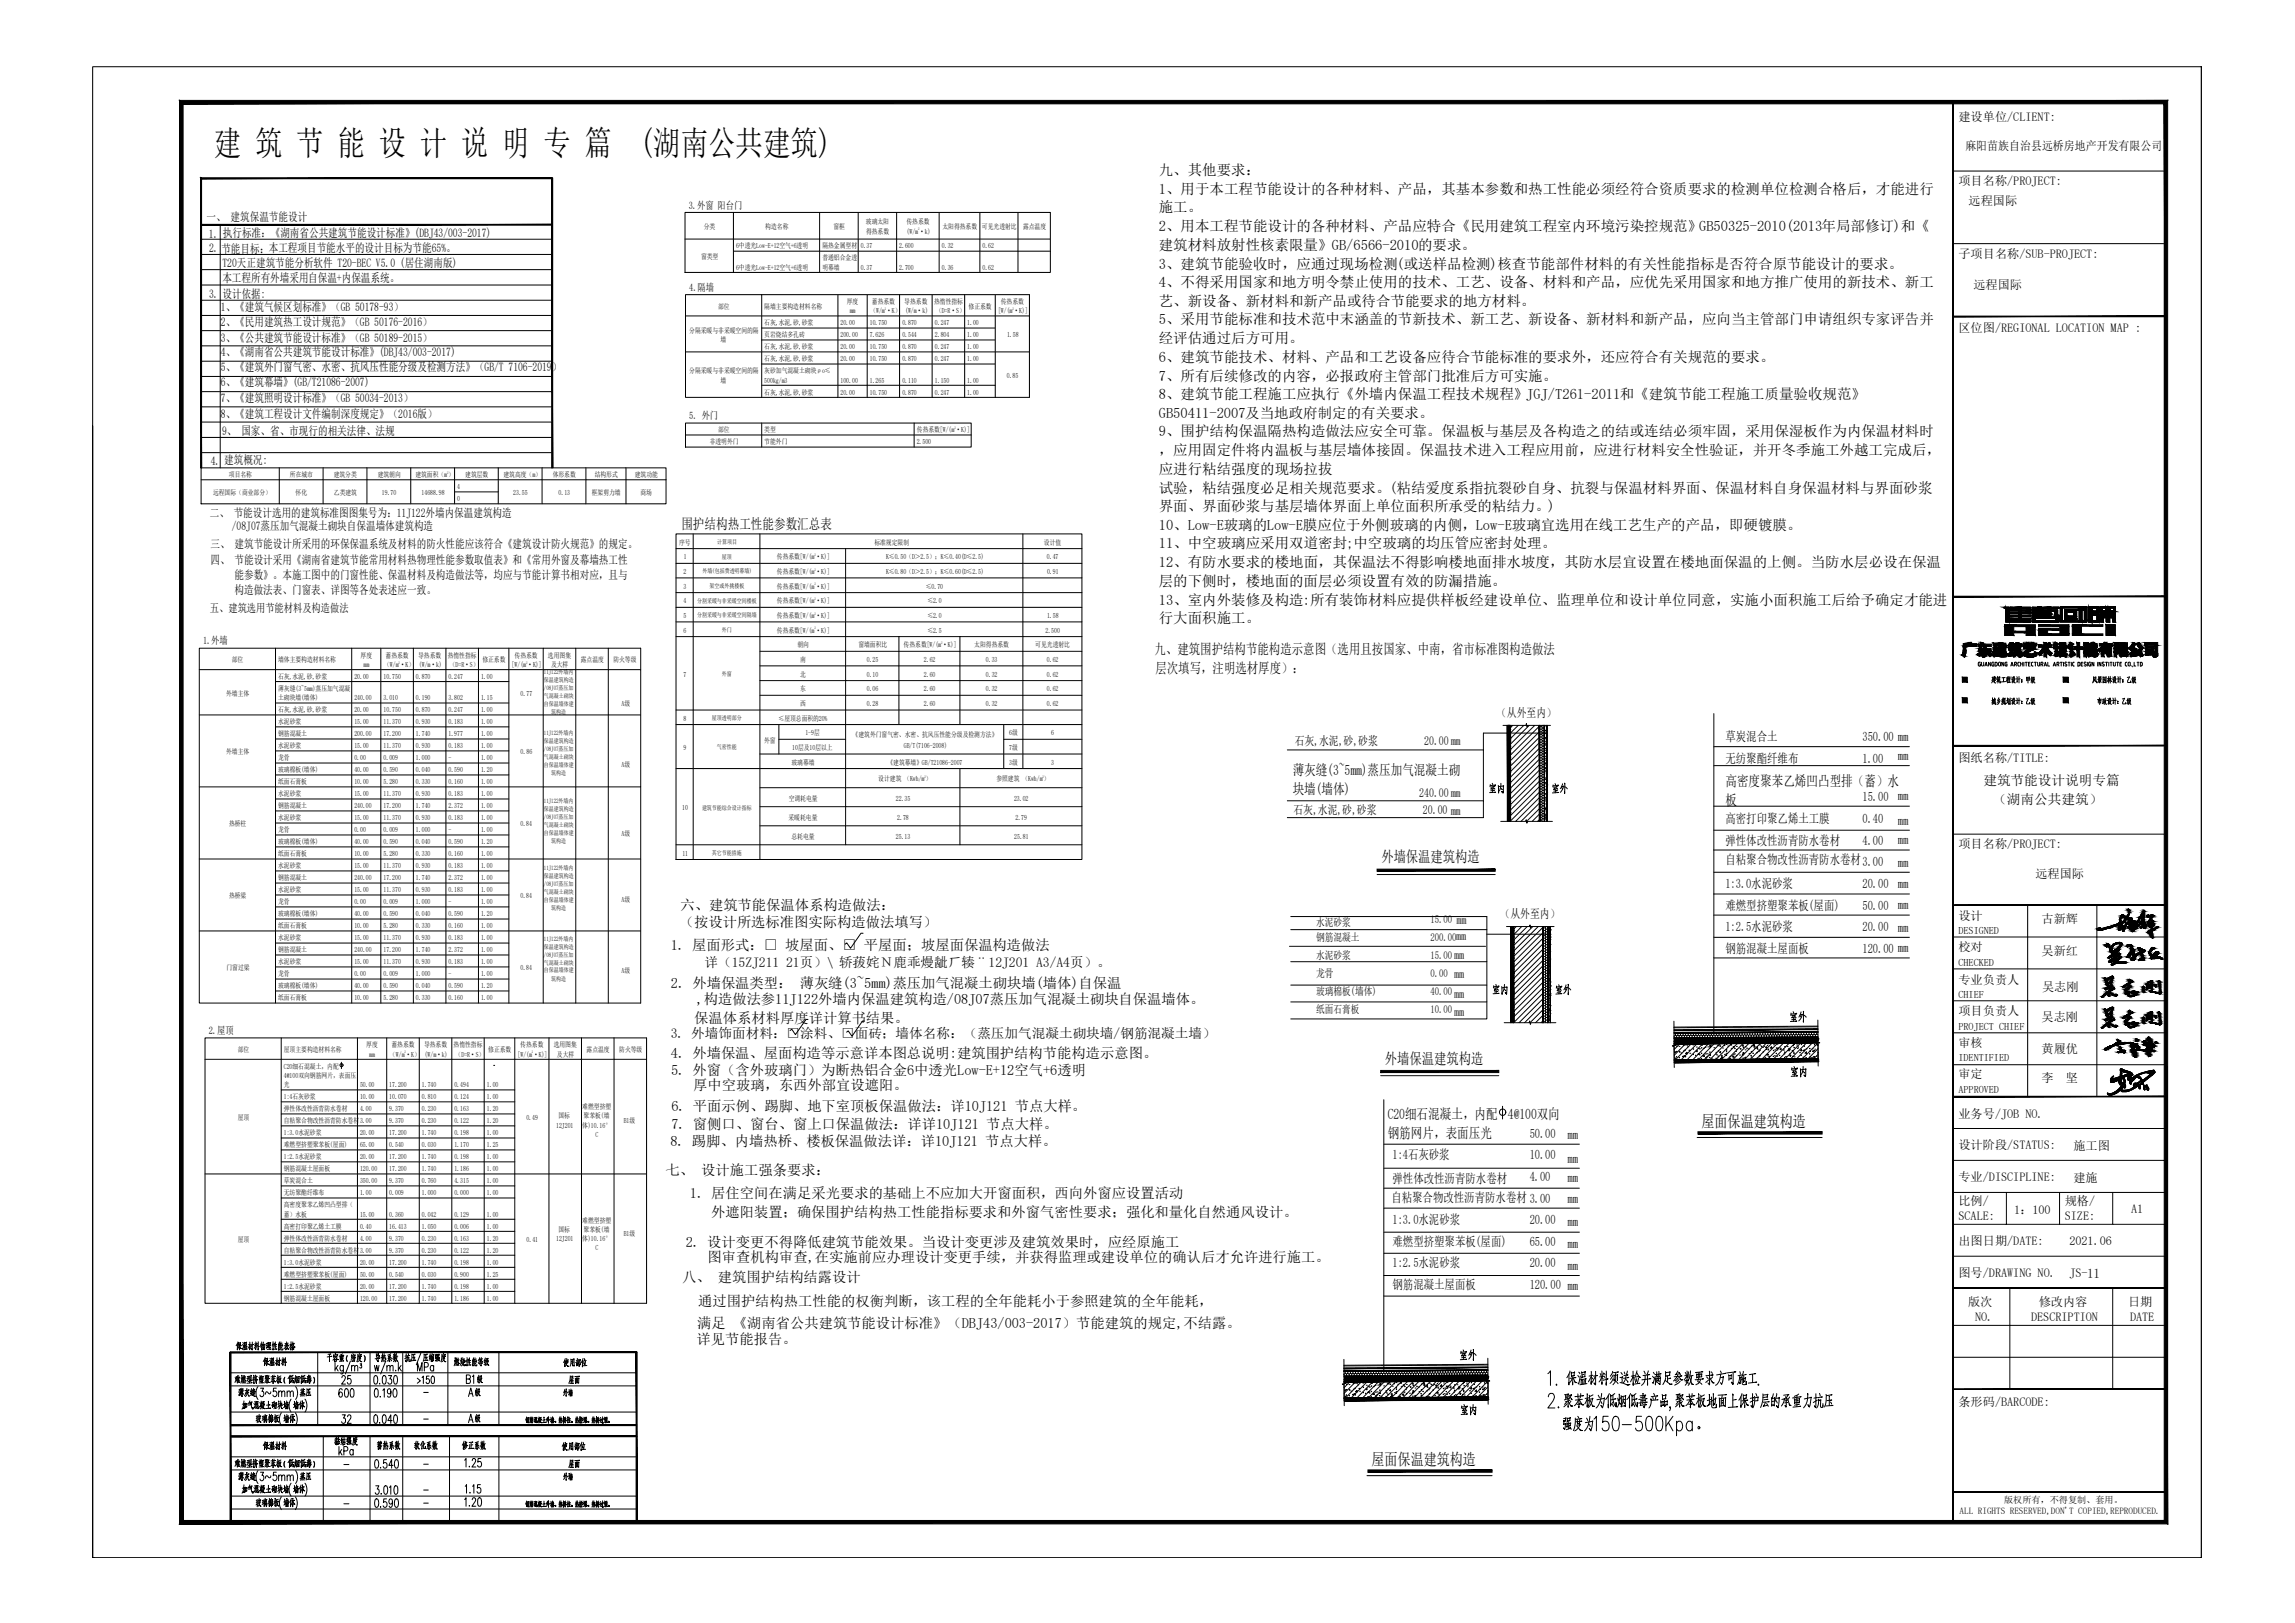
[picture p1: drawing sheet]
<svg xmlns="http://www.w3.org/2000/svg" width="594mm" height="420mm" viewBox="0 0 594 420" stroke-linecap="round" stroke-linejoin="round" font-family="sans-serif">
<defs><g id="words">
<g font-size="8.9">
<text x="55.4" y="40.2">建 筑 节 能 设 计 说 明 专 篇</text>
<text x="165.5" y="40.2">(湖南公共建筑)</text>
</g>
<g font-size="6.2">
<text x="400.8" y="206.7">室外</text>
<text x="462.1" y="266">室外</text>
<text x="462.5" y="280.1">室内</text>
<text x="376.8" y="353.5">室外</text>
<text x="377.1" y="367.6">室内</text>
</g>
<g font-size="5.7">
<text x="384.5" y="206.4">室内</text>
<text x="385.2" y="258.6">室内</text>
<text x="401.5" y="258.6">室外</text>
<text x="106.9" y="356.3">MPa</text>
</g>
<g font-size="5.3">
<text x="96" y="353.8">导热系数</text>
<text x="67" y="354.9">保温材料</text>
<text x="87.1" y="359.5">25</text>
<text x="106.9" y="359.5">150</text>
<text x="146" y="359.5">屋面</text>
<text x="86.4" y="363">600</text>
<text x="119.9" y="362.7">A级</text>
<text x="87.1" y="369.7">32</text>
<text x="119.9" y="369.4">A级</text>
<text x="67" y="376.4">保温材料</text>
<text x="86.4" y="377.8">kPa</text>
<text x="96.3" y="376.4">蓄热系数</text>
<text x="106.2" y="376.4">软化系数</text>
<text x="118.5" y="376.4">修正系数</text>
<text x="144.3" y="376.8">使用部位</text>
<text x="144.6" y="384.5">外墙</text>
</g>
<g font-size="4.9">
<text x="144.6" y="362.7">外墙</text>
<text x="146" y="381">屋面</text>
</g>
<g font-size="4.2">
<text x="440.5" y="291.6">屋面保温建筑构造</text>
<text x="355" y="379.2">屋面保温建筑构造</text>
</g>
<g font-size="4">
<text x="357.6" y="223.3">外墙保温建筑构造</text>
<text x="358.5" y="275.3">外墙保温建筑构造</text>
</g>
<g font-size="3.8">
<text x="300" y="45.3">九、其他要求：</text>
<text x="300" y="50.2">1、用于本工程节能设计的各种材料、产品，其基本参数和热工性能必须经符合资质要求的检测单位检测合格后，才能进行</text>
<text x="300" y="55">施工。</text>
<text x="300" y="59.8">2、用本工程节能设计的各种材料、产品应特合《民用建筑工程室内环境污染控规范》GB50325-2010(2013年局部修订)和《</text>
<text x="300" y="64.7">建筑材料放射性核素限量》GB/6566-2010的要求。</text>
<text x="300" y="69.5">3、建筑节能验收时，应通过现场检测(或送样品检测)核查节能部件材料的有关性能指标是否符合原节能设计的要求。</text>
<text x="300" y="74.3">4、不得采用国家和地方明令禁止使用的技术、工艺、设备、材料和产品，应优先采用国家和地方推广使用的新技术、新工</text>
<text x="300" y="79.2">艺、新设备、新材料和新产品或待合节能要求的地方材料。</text>
<text x="300" y="84">5、采用节能标准和技术范中末涵盖的节新技术、新工艺、新设备、新材料和新产品，应向当主管部门申请组织专家评告并</text>
<text x="300" y="88.8">经评估通过后方可用。</text>
<text x="300" y="93.7">6、建筑节能技术、材料、产品和工艺设备应待合节能标准的要求外，还应符合有关规范的要求。</text>
<text x="300" y="98.5">7、所有后续修改的内容，必报政府主管部门批准后方可实施。</text>
<text x="300" y="103.3">8、建筑节能工程施工应执行《外墙内保温工程技术规程》JGJ/T261-2011和《建筑节能工程施工质量验收规范》</text>
<text x="300" y="108.2">GB50411-2007及当地政府制定的有关要求。</text>
<text x="300" y="113">9、围护结构保温隔热构造做法应安全可靠。保温板与基层及各构造之的结或连结必须牢固，采用保湿板作为内保温材料时</text>
<text x="300" y="117.8">，应用固定件将内温板与基层墙体接固。保温技术进入工程应用前，应进行材料安全性验证，并开冬季施工外越工完成后，</text>
<text x="300" y="122.7">应进行粘结强度的现场拉拔</text>
<text x="300" y="127.5">试验，粘结强度必足相关规范要求。(粘结爱度系指抗裂砂自身、抗裂与保温材料界面、保温材料自身保温材料与界面砂浆</text>
<text x="176.4" y="136.8">围护结构热工性能参数汇总表</text>
<text x="300" y="132.3">界面、界面砂浆与基层墙体界面上单位面积所承受的粘结力。)</text>
<text x="300" y="137.2">10、Low-E玻璃的Low-E膜应位于外侧玻璃的内侧，Low-E玻璃宜选用在线工艺生产的产品，即硬镀膜。</text>
<text x="300" y="142">11、中空玻璃应采用双道密封;中空玻璃的均压管应密封处理。</text>
<text x="300" y="146.8">12、有防水要求的楼地面，其保温法不得影响楼地面排水坡度，其防水层宜设置在楼地面保温的上侧。当防水层必设在保温</text>
<text x="300" y="151.7">层的下侧时，楼地面的面层必须设置有效的防漏措施。</text>
<text x="300" y="156.5">13、室内外装修及构造:所有装饰材料应提供样板经建设单位、监理单位和设计单位同意，实施小面积施工后给予确定才能进</text>
<text x="300" y="161.3">行大面积施工。</text>
<text x="334.6" y="200.7">薄灰缝(3~5mm)蒸压加气混凝土砌</text>
<text x="446.6" y="203.5">高密度聚苯乙烯凹凸型排（蓄）水</text>
<text x="334.6" y="205.6">块墙(墙体)</text>
<text x="446.6" y="208.3">板</text>
<text x="359.2" y="289.7">C20细石混凝土，内配</text>
<text x="390.3" y="289.7">4@100双向</text>
<text x="359.2" y="294.5">钢筋网片，表面压光</text>
</g>
<g font-size="3.7">
<text x="298.9" y="169.4">九、建筑围护结构节能构造示意图（选用且按国家、中南，省市标准图构造做法</text>
<text x="299.1" y="174.2">层次填写，注明选材厚度）：</text>
<text x="176" y="239.9">（按设计所选标准图实际构造做法填写）</text>
<text x="176.1" y="235.6">六、建筑节能保温体系构造做法：</text>
<text x="173.6" y="246">1. 屋面形式：□ 坡屋面、□ 平屋面；坡屋面保温构造做法</text>
<text x="173.7" y="255.7">2. 外墙保温类型： 薄灰缝(3~5mm)蒸压加气混凝土砌块墙(墙体)自保温</text>
<text x="180.3" y="259.9">,构造做法参11J122外墙内保温建筑构造/08J07蒸压加气混凝土砌块自保温墙体。</text>
<text x="179.7" y="264.8">保温体系材料厚度详计算书结果。</text>
<text x="173.7" y="273.8">4. 外墙保温、屋面构造等示意详本图总说明:建筑围护结构节能构造示意图。</text>
<text x="173.7" y="278.3">5. 外窗（含外玻璃门）为断热铝合金6中透光Low-E+12空气+6透明</text>
<text x="173.8" y="287.6">6. 平面示例、踢脚、地下室顶板保温做法：详10J121 节点大样。</text>
<text x="179.4" y="282.3">厚中空玻璃，东西外部宜设遮阳。</text>
<text x="173.8" y="292.2">7. 窗侧口、窗台、窗上口保温做法：详详10J121 节点大样。</text>
<text x="173.6" y="296.8">8. 踢脚、内墙热桥、楼板保温做法详：详10J121 节点大样。</text>
<text x="172.3" y="304.2">七、 设计施工强条要求：</text>
<text x="178.6" y="310.1">1. 居住空间在满足采光要求的基础上不应加大开窗面积，西向外窗应设置活动</text>
<text x="184.1" y="315">外遮阳装置；确保围护结构热工性能指标要求和外窗气密性要求；强化和量化自然通风设计。</text>
<text x="177.5" y="322.9">2. 设计变更不得降低建筑节能效果。当设计变更涉及建筑效果时，应经原施工</text>
<text x="183.2" y="326.8">图审查机构审查,在实施前应办理设计变更手续，并获得监理或建设单位的确认后才允许进行施工。</text>
<text x="176.6" y="331.8">八、 建筑围护结构结露设计</text>
<text x="180.7" y="338.2">通过围护结构热工性能的权衡判断，该工程的全年能耗小于参照建筑的全年能耗，</text>
<text x="180.3" y="348">详见节能报告。</text>
<text x="180.5" y="343.9">满足 《湖南省公共建筑节能设计标准》（DBJ43/003-2017）节能建筑的规定,不结露。</text>
</g>
<g font-size="3.5">
<text x="513.4" y="203.3">建筑节能设计说明专篇</text>
<text x="515.9" y="208.2">（湖南公共建筑）</text>
<text x="182.4" y="250.3">详（15ZJ211 21页）\ 轿菝姹Ｎ鹿乖熳龇ㄏ辏¨12J201 A3/A4页）。</text>
<text x="173.6" y="268.7">3. 外墙饰面材料：□涂料、□面砖；墙体名称：（蒸压加气混凝土砌块墙/钢筋混凝土墙）</text>
</g>
<g font-size="3.4">
<text x="446.6" y="191.9">草炭混合土</text>
<text x="482.1" y="191.9">350.00 mm</text>
<text x="446.6" y="197.5">无纺聚酯纤维布</text>
<text x="482.1" y="197.5">1.00</text>
<text x="491.3" y="196.7">mm</text>
<text x="482.1" y="207.5">15.00</text>
<text x="491.3" y="207.2">mm</text>
<text x="446.6" y="213.1">高密打印聚乙烯土工膜</text>
<text x="482.1" y="213.1">0.40</text>
<text x="491.3" y="213.4">mm</text>
<text x="446.6" y="218.7">弹性体改性沥青防水卷材</text>
<text x="482.1" y="218.7">4.00</text>
<text x="491.3" y="218.6">mm</text>
<text x="446.6" y="223.8">自粘聚合物改性沥青防水卷材3.00</text>
<text x="491.3" y="224.4">mm</text>
<text x="446.6" y="229.9">1:3.0水泥砂浆</text>
<text x="482.1" y="229.9">20.00</text>
<text x="491.3" y="230">mm</text>
<text x="446.6" y="235.5">难燃型挤塑聚苯板(屋面)</text>
<text x="482.1" y="235.5">50.00</text>
<text x="491.3" y="235.4">mm</text>
<text x="446.6" y="241">1:2.5水泥砂浆</text>
<text x="482.1" y="241">20.00</text>
<text x="491.3" y="241.2">mm</text>
<text x="446.6" y="246.6">钢筋混凝土屋面板</text>
<text x="482.1" y="246.6">120.00 mm</text>
<text x="396" y="294.6">50.00</text>
<text x="405.8" y="294.8">mm</text>
<text x="360.5" y="300.1">1:4石灰砂浆</text>
<text x="396" y="300.1">10.00</text>
<text x="396" y="305.7">4.00</text>
<text x="405.8" y="301">mm</text>
<text x="360.2" y="311.1">自粘聚合物改性沥青防水卷材 3.00</text>
<text x="360.5" y="306.2">弹性体改性沥青防水卷材</text>
<text x="405.8" y="306.1">mm</text>
<text x="405.8" y="311.3">mm</text>
<text x="360.5" y="316.9">1:3.0水泥砂浆</text>
<text x="396" y="316.9">20.00</text>
<text x="405.8" y="317.5">mm</text>
<text x="360.5" y="322.5">难燃型挤塑聚苯板(屋面)</text>
<text x="396" y="322.5">65.00</text>
<text x="405.8" y="323">mm</text>
<text x="360.5" y="328.1">1:2.5水泥砂浆</text>
<text x="396" y="328.1">20.00</text>
<text x="405.8" y="328.7">mm</text>
<text x="360.5" y="333.7">钢筋混凝土屋面板</text>
<text x="396" y="333.7">120.00 mm</text>
</g>
<g font-size="3.2">
<text x="507" y="31.4">建设单位/CLIENT:</text>
<text x="508.7" y="38.8">麻阳苗族自治县远桥房地产开发有限公司</text>
<text x="507" y="47.9">项目名称/PROJECT:</text>
<text x="509.6" y="53.1">远程国际</text>
<text x="507" y="66.8">子项目名称/SUB-PROJECT:</text>
<text x="510.8" y="74.9">远程国际</text>
<text x="507" y="86">区位图/REGIONAL LOCATION MAP :</text>
<text x="387.5" y="185.6">（从外至内）</text>
<text x="335.1" y="192.8">石灰,水泥,砂,砂浆</text>
<text x="368.7" y="192.8">20.00mm</text>
<text x="507" y="197.2">图纸名称/TITLE:</text>
<text x="367.4" y="206.3">240.00mm</text>
<text x="334.8" y="210.8">石灰,水泥,砂,砂浆</text>
<text x="368.3" y="210.8">20.00 mm</text>
<text x="507" y="219.6">项目名称/PROJECT:</text>
<text x="526.9" y="227.4">远程国际</text>
<text x="388.4" y="237.7">（从外至内）</text>
<text x="507" y="238">设计</text>
<text x="528.5" y="238.8">古新辉</text>
<text x="507" y="246.3">校对</text>
<text x="528.5" y="247.1">吴新红</text>
<text x="507" y="254.8">专业负责人</text>
<text x="528.6" y="256.6">吴志刚</text>
<text x="507" y="262.8">项目负责人</text>
<text x="528.5" y="264.3">吴志刚</text>
<text x="507" y="270.9">审核</text>
<text x="528.5" y="272.5">黄履优</text>
<text x="507" y="279.1">审定</text>
<text x="528.5" y="280.2">李</text>
<text x="534.8" y="280.2">坚</text>
<text x="507" y="289.3">业务号/JOB NO.</text>
<text x="507" y="297.6">设计阶段/STATUS:</text>
<text x="536.7" y="297.7">施工图</text>
<text x="507" y="305.8">专业/DISCIPLINE:</text>
<text x="536.7" y="306">建施</text>
<text x="507" y="312">比例/</text>
<text x="534.5" y="312">规格/</text>
<text x="507" y="315.8">SCALE:</text>
<text x="521.4" y="314.2">1：100</text>
<text x="534.5" y="315.8">SIZE:</text>
<text x="551.6" y="314.1">A1</text>
<text x="507" y="322.4">出图日期/DATE:</text>
<text x="535.7" y="322.3">2021.06</text>
<text x="507" y="330.6">图号/DRAWING NO.</text>
<text x="535.7" y="330.6">JS-11</text>
<text x="509.5" y="338">版次</text>
<text x="527.8" y="338.1">修改内容</text>
<text x="550.9" y="338">日期</text>
<text x="511.2" y="342">NO.</text>
<text x="525.8" y="342.1">DESCRIPTION</text>
<text x="551.4" y="342">DATE</text>
<text x="507" y="364.1">条形码/BARCODE:</text>
</g>
<g font-size="3.1">
<text x="53.5" y="57.2">一、 建筑保温节能设计</text>
<text x="54.1" y="61.6">1.</text>
<text x="54.1" y="65.3">2.</text>
<text x="57.3" y="65.4">节能目标：本工程项目节能水平的设计目标为节能65%。</text>
<text x="57.7" y="61.5">执行标准：《湖南省公共建筑节能设计标准》(DBJ43/003-2017)</text>
<text x="57.6" y="69">T20天正建筑节能分析软件 T20-BEC V5.0 (居住湖南版)</text>
<text x="54.1" y="77.1">3.</text>
<text x="57.6" y="73.1">本工程所有外墙采用自保温+内保温系统。</text>
<text x="57.6" y="77.2">设计依据:</text>
<text x="57.2" y="80.6">1、《建筑气候区划标准》（GB 50178-93）</text>
<text x="57.2" y="88.5">3、《公共建筑节能设计标准》（GB 50189-2015）</text>
<text x="57.2" y="84.5">2、《民用建筑热工设计规范》（GB 50176-2016）</text>
<text x="57.2" y="92.2">4、《湖南省公共建筑节能设计标准》(DBJ43/003-2017)</text>
<text x="57.2" y="100">6、《建筑幕墙》(GB/T21086-2007)</text>
<text x="57.2" y="96.1">5、《建筑外门窗气密、水密、抗风压性能分级及检测方法》（GB/T 7106-2019）</text>
<text x="57.2" y="104.2">7、《建筑照明设计标准》（GB 50034-2013）</text>
<text x="57.2" y="108.3">8、《建筑工程设计文件编制深度规定》（2016版）</text>
<text x="57.5" y="112.6">9、 国家、省、市现行的相关法律、法规</text>
<text x="54.6" y="120.3">4.</text>
<text x="58.1" y="120.2">建筑概况:</text>
<text x="54.3" y="133.7">二、 节能设计选用的建筑标准图图集号为：11J122外墙内保温建筑构造</text>
<text x="60" y="137.2">/08J07蒸压加气混凝土砌块自保温墙体建筑构造</text>
<text x="54.5" y="142">三、 建筑节能设计所采用的环保保温系统及材料的防火性能应该符合《建筑设计防火规范》的规定。</text>
<text x="54.5" y="145.9">四、 节能设计采用《湖南省建筑节能常用材料热物理性能参数取值表》和《常用外窗及幕墙热工性</text>
<text x="60.7" y="149.9">能参数》。本施工图中的门窗性能、保温材料及构造做法等，均应与节能计算书相对应，且与</text>
<text x="60.7" y="153.8">构造做法表、门窗表、详图等各处表述应一致。</text>
</g>
<text font-size="3" x="54.3" y="158.5">五、建筑选用节能材料及构造做法</text>
<g font-size="2.8">
<text x="340.7" y="239.8">水泥砂浆</text>
<text x="370.3" y="239.1">15.00 mm</text>
<text x="340.7" y="243.7">钢筋混凝土</text>
<text x="370.3" y="243.7">200.00mm</text>
<text x="340.7" y="248.4">水泥砂浆</text>
<text x="370.3" y="248.4">15.00 mm</text>
<text x="340.7" y="253">龙骨</text>
<text x="340.7" y="257.7">玻璃棉板(墙体)</text>
<text x="370.3" y="253">0.00 mm</text>
<text x="370.3" y="257.7">40.00 mm</text>
<text x="340.7" y="262.3">纸面石膏板</text>
<text x="370.3" y="262.3">10.00 mm</text>
</g>
<g font-size="2.7">
<text x="178.3" y="54">3.外窗 阳台门</text>
<text x="178.4" y="75.3">4.隔墙</text>
<text x="178.4" y="108.5">5. 外门</text>
<text x="52.6" y="166.8">1.外墙</text>
<text x="54" y="267.7">2.屋顶</text>
</g>
<g font-size="2.6">
<text x="507" y="241.7">DESIGNED</text>
<text x="507" y="250">CHECKED</text>
<text x="507" y="258.4">CHIEF</text>
<text x="507" y="266.6">PROJECT CHIEF</text>
<text x="507" y="274.7">IDENTIFIED</text>
<text x="507" y="283">APPROVED</text>
<text x="108.3" y="361.6">-</text>
<text x="108.3" y="368.7">-</text>
<text x="87.8" y="380.3">-</text>
<text x="108.3" y="380.3">-</text>
<text x="108.3" y="387">-</text>
<text x="87.8" y="390.5">-</text>
<text x="108.3" y="390.5">-</text>
</g>
<g font-size="2.4">
<text x="518.8" y="389.2">版权所有，不得复制、套用。</text>
<text x="507.3" y="392">ALL RIGHTS RESERVED,DON'T COPIED,REPRODUCED.</text>
</g>
<g font-size="1.9">
<text x="182.2" y="59.3">分类</text>
<text x="198.1" y="59.3">构造名称</text>
<text x="215.8" y="59.3">窗框</text>
<text x="224.1" y="58.1">玻璃太阳</text>
<text x="234.6" y="58.1">传热系数</text>
<text x="244" y="59.3">太阳得热系数</text>
<text x="254.2" y="59.3">可见光透射比</text>
<text x="264.8" y="59.3">露点温度</text>
<text x="190.5" y="64.3">6中透光Low-E+12空气+6透明</text>
<text x="212.9" y="64.3">隔热金属型材</text>
<text x="222.8" y="64.3">0.37</text>
<text x="224.2" y="60.5">得热系数</text>
<text x="232.8" y="64.3">2.600</text>
<text x="234.7" y="60.5">(W/m·k)</text>
<text x="243.8" y="64.3">0.32</text>
<text x="254.3" y="64.3">0.62</text>
<text x="181.5" y="67.1">窗类型</text>
<text x="190.5" y="69.9">6中透光Low-E+12空气+6透明</text>
<text x="212.9" y="67.4">普通铝合金透</text>
<text x="212.9" y="69.9">明幕墙</text>
<text x="222.8" y="69.9">0.37</text>
<text x="232.8" y="69.9">2.700</text>
<text x="243.8" y="69.9">0.36</text>
<text x="254.3" y="69.9">0.62</text>
<text x="185.9" y="79.9">部位</text>
<text x="197.9" y="79.9">隔墙主要构造材料名称</text>
<text x="219.2" y="78.7">厚度</text>
<text x="219.9" y="81.1">mm</text>
<text x="225.3" y="81.1">（W/m·K）</text>
<text x="225.7" y="78.7">蓄热系数</text>
<text x="234.1" y="78.7">导热系数</text>
<text x="234.3" y="81.1">(W/m·k)</text>
<text x="241.8" y="78.7">热惰性指标</text>
<text x="242.3" y="81.1">（D=R·S）</text>
<text x="250.7" y="79.9">修正系数</text>
<text x="258.3" y="81.1">[W/(m·K)]</text>
<text x="259.1" y="78.7">传热系数</text>
<text x="178.4" y="86.1">分隔采暖与非采暖空间的隔</text>
<text x="186.5" y="88.5">墙</text>
<text x="197.9" y="84.2">石灰,水泥,砂,砂浆</text>
<text x="197.9" y="87.3">页岩烧结多孔砖</text>
<text x="217.6" y="84.2">20.00</text>
<text x="217.6" y="87.3">200.00</text>
<text x="225.2" y="84.2">10.750</text>
<text x="225.2" y="87.3">7.626</text>
<text x="233.6" y="84.2">0.870</text>
<text x="233.6" y="87.3">0.544</text>
<text x="242" y="84.2">0.247</text>
<text x="242" y="87.3">2.804</text>
<text x="250.4" y="84.2">1.00</text>
<text x="250.4" y="87.3">1.00</text>
<text x="260.7" y="87.3">1.58</text>
<text x="197.9" y="90.4">石灰,水泥,砂,砂浆</text>
<text x="197.9" y="93.5">石灰,水泥,砂,砂浆</text>
<text x="217.6" y="90.4">20.00</text>
<text x="217.6" y="93.5">20.00</text>
<text x="225.2" y="90.4">10.750</text>
<text x="225.2" y="93.5">10.750</text>
<text x="233.6" y="90.4">0.870</text>
<text x="233.6" y="93.5">0.870</text>
<text x="242" y="90.4">0.247</text>
<text x="242" y="93.5">0.247</text>
<text x="250.4" y="90.4">1.00</text>
<text x="250.4" y="93.5">1.00</text>
<text x="178.4" y="96.6">分隔采暖与非采暖空间的隔</text>
<text x="186.5" y="99.1">墙</text>
<text x="197.9" y="96.6">灰砂加气混凝土砌块ρo≤</text>
<text x="197.9" y="99.1">500kg/m3</text>
<text x="217.6" y="99.1">100.00</text>
<text x="225.2" y="99.1">1.265</text>
<text x="233.6" y="99.1">0.110</text>
<text x="242" y="99.1">1.150</text>
<text x="250.4" y="99.1">1.00</text>
<text x="260.6" y="97.8">0.85</text>
<text x="197.9" y="102.2">石灰,水泥,砂,砂浆</text>
<text x="217.6" y="102.2">20.00</text>
<text x="225.2" y="102.2">10.750</text>
<text x="233.6" y="102.2">0.870</text>
<text x="242" y="102.2">0.247</text>
<text x="250.4" y="102.2">1.00</text>
<text x="185.9" y="111.9">部位</text>
<text x="197.9" y="111.9">类型</text>
<text x="237.3" y="111.9">传热系数[W/(m·K)]</text>
<text x="183.7" y="115">非透明外门</text>
<text x="197.9" y="115">节能外门</text>
<text x="237.3" y="115">2.500</text>
<text x="59.3" y="123.5">项目名称</text>
<text x="75" y="123.5">所在城市</text>
<text x="86.4" y="123.5">建筑分类</text>
<text x="97.8" y="123.5">建筑朝向</text>
<text x="107.5" y="123.5">建筑面积（m）</text>
<text x="120.4" y="123.5">建筑层数</text>
<text x="130.3" y="123.5">建筑高度（m）</text>
<text x="143.1" y="123.5">体形系数</text>
<text x="154" y="123.5">结构形式</text>
<text x="164.3" y="123.5">建筑功能</text>
<text x="55.1" y="128.2">远程国际（商业部分）</text>
<text x="76.5" y="128.2">怀化</text>
<text x="86.4" y="128.2">乙类建筑</text>
<text x="98.9" y="128.2">19.70</text>
<text x="109.1" y="128.2">14688.98</text>
<text x="118.3" y="126.6">4</text>
<text x="118.3" y="129.8">0</text>
<text x="132.9" y="128.2">23.55</text>
<text x="144.6" y="128.2">0.13</text>
<text x="153.2" y="128.2">框架剪力墙</text>
<text x="165.8" y="128.2">商场</text>
<text x="175.8" y="141">序号</text>
<text x="226.3" y="141">标准规定限制</text>
<text x="270.2" y="141">设计值</text>
<text x="176.9" y="148.6">2</text>
<text x="177" y="144.8">1</text>
<text x="201.1" y="144.8">传热系数[W/(m·K)]</text>
<text x="201.1" y="148.6">传热系数[W/(m·K)]</text>
<text x="229.3" y="148.6">K≤0.80（D＞2.5）；K≤0.60(D≤2.5)</text>
<text x="229.3" y="144.8">K≤0.50（D＞2.5）；K≤0.40(D≤2.5)</text>
<text x="271" y="144.8">0.47</text>
<text x="271" y="148.6">0.91</text>
<text x="176.9" y="152.4">3</text>
<text x="201.1" y="152.4">传热系数[W/(m·K)]</text>
<text x="239.7" y="152.4">≤0.70</text>
<text x="176.9" y="156.2">4</text>
<text x="176.9" y="160">5</text>
<text x="201.1" y="156.2">传热系数[W/(m·K)]</text>
<text x="201.1" y="160">传热系数[W/(m·K)]</text>
<text x="240.1" y="156.2">≤2.0</text>
<text x="240.1" y="160">≤2.0</text>
<text x="271" y="160">1.58</text>
<text x="176.9" y="163.8">6</text>
<text x="201.1" y="163.8">传热系数[W/(m·K)]</text>
<text x="206.4" y="167.6">朝向</text>
<text x="222.2" y="167.6">窗墙面积比</text>
<text x="233.9" y="167.6">传热系数[W/(m·K)]</text>
<text x="240.1" y="163.8">≤2.5</text>
<text x="252.2" y="167.6">太阳得热系数</text>
<text x="268" y="167.6">可见光透射比</text>
<text x="270.6" y="163.8">2.500</text>
<text x="60" y="171.4">部位</text>
<text x="72" y="171.4">墙体主要构造材料名称</text>
<text x="93.3" y="170.2">厚度</text>
<text x="94.1" y="172.6">mm</text>
<text x="99.5" y="172.6">（W/m·K）</text>
<text x="99.8" y="170.2">蓄热系数</text>
<text x="108.2" y="170.2">导热系数</text>
<text x="108.4" y="172.6">(W/m·k)</text>
<text x="115.9" y="170.2">热惰性指标</text>
<text x="116.4" y="172.6">（D=R·S）</text>
<text x="124.9" y="171.4">修正系数</text>
<text x="132.4" y="172.6">[W/(m·K)]</text>
<text x="133.2" y="170.2">传热系数</text>
<text x="141.8" y="170.2">选用图集</text>
<text x="142.6" y="172.6">及大样</text>
<text x="150.4" y="171.4">露点温度</text>
<text x="158.8" y="171.4">防火等级</text>
<text x="207.1" y="171.4">南</text>
<text x="224.4" y="171.4">0.25</text>
<text x="239.2" y="171.4">2.62</text>
<text x="255.2" y="171.4">0.33</text>
<text x="271" y="171.4">0.62</text>
<text x="72" y="175.8">石灰,水泥,砂,砂浆</text>
<text x="72" y="178.9">薄灰缝(3~5mm)蒸压加气混凝</text>
<text x="91.7" y="175.8">20.00</text>
<text x="99.3" y="175.8">10.750</text>
<text x="107.7" y="175.8">0.870</text>
<text x="116.1" y="175.8">0.247</text>
<text x="124.5" y="175.8">1.00</text>
<text x="176.9" y="175.2">7</text>
<text x="207.1" y="175.2">北</text>
<text x="207.2" y="178.9">东</text>
<text x="224.4" y="175.2">0.10</text>
<text x="224.4" y="178.9">0.06</text>
<text x="239.2" y="175.2">2.60</text>
<text x="239.2" y="178.9">2.60</text>
<text x="255.2" y="175.2">0.32</text>
<text x="255.2" y="178.9">0.32</text>
<text x="271" y="175.2">0.62</text>
<text x="271" y="178.9">0.62</text>
<text x="58.5" y="180.1">外墙主体</text>
<text x="72" y="181.3">土砌块墙(墙体)</text>
<text x="72" y="184.4">石灰,水泥,砂,砂浆</text>
<text x="91.7" y="181.3">240.00</text>
<text x="91.7" y="184.4">20.00</text>
<text x="99.3" y="181.3">3.010</text>
<text x="99.3" y="184.4">10.750</text>
<text x="107.7" y="181.3">0.190</text>
<text x="107.7" y="184.4">0.870</text>
<text x="116.1" y="181.3">3.802</text>
<text x="116.1" y="184.4">0.247</text>
<text x="124.5" y="181.3">1.15</text>
<text x="124.5" y="184.4">1.00</text>
<text x="134.8" y="180.1">0.77</text>
<text x="160.9" y="182.8">A级</text>
<text x="207.2" y="182.8">西</text>
<text x="224.4" y="182.8">0.28</text>
<text x="239.2" y="182.8">2.60</text>
<text x="255.2" y="182.8">0.32</text>
<text x="271" y="182.8">0.62</text>
<text x="72" y="187.5">水泥砂浆</text>
<text x="72" y="190.6">钢筋混凝土</text>
<text x="91.7" y="187.5">15.00</text>
<text x="91.7" y="190.6">200.00</text>
<text x="99.3" y="187.5">11.370</text>
<text x="99.3" y="190.6">17.200</text>
<text x="107.7" y="187.5">0.930</text>
<text x="107.7" y="190.6">1.740</text>
<text x="116.1" y="187.5">0.183</text>
<text x="116.1" y="190.6">1.977</text>
<text x="124.5" y="187.5">1.00</text>
<text x="124.5" y="190.6">1.00</text>
<text x="176.9" y="186.6">8</text>
<text x="201.5" y="186.6">≤屋顶总面积的20%</text>
<text x="208.5" y="190.4">1-9层</text>
<text x="220.7" y="190.9">《建筑外门窗气密、水密、抗风压性能分级及检测方法》</text>
<text x="261.3" y="190.4">6级</text>
<text x="272.1" y="190.4">6</text>
<text x="58.5" y="195.3">外墙主体</text>
<text x="72" y="193.7">水泥砂浆</text>
<text x="72" y="196.8">龙骨</text>
<text x="91.7" y="193.7">15.00</text>
<text x="91.7" y="196.8">0.00</text>
<text x="99.3" y="193.7">11.370</text>
<text x="99.3" y="196.8">0.009</text>
<text x="107.7" y="193.7">0.930</text>
<text x="107.7" y="196.8">1.000</text>
<text x="116.1" y="193.7">0.183</text>
<text x="116.1" y="196.8">-</text>
<text x="124.5" y="193.7">1.00</text>
<text x="124.5" y="196.8">1.00</text>
<text x="134.8" y="195.3">0.86</text>
<text x="176.9" y="194.1">9</text>
<text x="197.8" y="192.2">外窗</text>
<text x="204.9" y="198">玻璃幕墙</text>
<text x="205.1" y="194.1">10层及10层以上</text>
<text x="229.7" y="198">《建筑幕墙》GB/T21086-2007</text>
<text x="234" y="193.6">GB/T(7106-2008)</text>
<text x="261.3" y="194.1">7级</text>
<text x="261.3" y="198">3级</text>
<text x="272.1" y="198">3</text>
<text x="72" y="199.9">玻璃棉板(墙体)</text>
<text x="72" y="203">纸面石膏板</text>
<text x="91.7" y="199.9">40.00</text>
<text x="91.7" y="203">10.00</text>
<text x="99.3" y="199.9">0.590</text>
<text x="99.3" y="203">5.280</text>
<text x="107.7" y="199.9">0.040</text>
<text x="107.7" y="203">0.330</text>
<text x="116.1" y="199.9">0.590</text>
<text x="116.1" y="203">0.160</text>
<text x="124.5" y="199.9">1.20</text>
<text x="124.5" y="203">1.00</text>
<text x="160.9" y="198.6">A级</text>
<text x="227.4" y="202.3">设计建筑 （Kwh/m）</text>
<text x="257.9" y="202.3">参照建筑 （Kwh/m）</text>
<text x="72" y="206.1">水泥砂浆</text>
<text x="72" y="209.3">钢筋混凝土</text>
<text x="91.7" y="206.1">15.00</text>
<text x="91.7" y="209.3">240.00</text>
<text x="99.3" y="206.1">11.370</text>
<text x="99.3" y="209.3">17.200</text>
<text x="107.7" y="206.1">0.930</text>
<text x="107.7" y="209.3">1.740</text>
<text x="116.1" y="206.1">0.183</text>
<text x="116.1" y="209.3">2.372</text>
<text x="124.5" y="206.1">1.00</text>
<text x="124.5" y="209.3">1.00</text>
<text x="176.6" y="209.7">10</text>
<text x="204.2" y="207.3">空调耗电量</text>
<text x="231.9" y="207.3">22.35</text>
<text x="262.5" y="207.3">23.02</text>
<text x="59.3" y="213.9">热桥柱</text>
<text x="72" y="212.3">水泥砂浆</text>
<text x="72" y="215.5">龙骨</text>
<text x="91.7" y="212.3">15.00</text>
<text x="91.7" y="215.5">0.00</text>
<text x="99.3" y="212.3">11.370</text>
<text x="99.3" y="215.5">0.009</text>
<text x="107.7" y="212.3">0.930</text>
<text x="107.7" y="215.5">1.000</text>
<text x="116.1" y="212.3">0.183</text>
<text x="116.1" y="215.5">-</text>
<text x="124.5" y="212.3">1.00</text>
<text x="124.5" y="215.5">1.00</text>
<text x="134.7" y="213.9">0.84</text>
<text x="204.1" y="212.2">采暖耗电量</text>
<text x="232.3" y="212.2">2.78</text>
<text x="262.9" y="212.2">2.79</text>
<text x="72" y="218.6">玻璃棉板(墙体)</text>
<text x="72" y="221.7">纸面石膏板</text>
<text x="91.7" y="218.6">40.00</text>
<text x="91.7" y="221.7">10.00</text>
<text x="99.3" y="218.6">0.590</text>
<text x="99.3" y="221.7">5.280</text>
<text x="107.7" y="218.6">0.040</text>
<text x="107.7" y="221.7">0.330</text>
<text x="116.1" y="218.6">0.590</text>
<text x="116.1" y="221.7">0.160</text>
<text x="124.5" y="218.6">1.20</text>
<text x="124.5" y="221.7">1.00</text>
<text x="160.9" y="216.3">A级</text>
<text x="176.6" y="221.5">11</text>
<text x="204.9" y="217.1">总耗电量</text>
<text x="231.9" y="217.1">25.13</text>
<text x="262.5" y="217.1">25.81</text>
<text x="72" y="224.8">水泥砂浆</text>
<text x="72" y="227.9">钢筋混凝土</text>
<text x="91.7" y="224.8">15.00</text>
<text x="91.7" y="227.9">240.00</text>
<text x="99.3" y="224.8">11.370</text>
<text x="99.3" y="227.9">17.200</text>
<text x="107.7" y="224.8">0.930</text>
<text x="107.7" y="227.9">1.740</text>
<text x="116.1" y="224.8">0.183</text>
<text x="116.1" y="227.9">2.372</text>
<text x="124.5" y="224.8">1.00</text>
<text x="124.5" y="227.9">1.00</text>
<text x="59.3" y="232.5">热桥梁</text>
<text x="72" y="231">水泥砂浆</text>
<text x="91.7" y="231">15.00</text>
<text x="99.3" y="231">11.370</text>
<text x="107.7" y="231">0.930</text>
<text x="116.1" y="231">0.183</text>
<text x="124.5" y="231">1.00</text>
<text x="134.7" y="232.5">0.84</text>
<text x="160.9" y="233.6">A级</text>
<text x="72" y="234.1">龙骨</text>
<text x="72" y="237.2">玻璃棉板(墙体)</text>
<text x="91.7" y="234.1">0.00</text>
<text x="91.7" y="237.2">40.00</text>
<text x="99.3" y="234.1">0.009</text>
<text x="99.3" y="237.2">0.590</text>
<text x="107.7" y="234.1">1.000</text>
<text x="107.7" y="237.2">0.040</text>
<text x="116.1" y="234.1">-</text>
<text x="116.1" y="237.2">0.590</text>
<text x="124.5" y="234.1">1.00</text>
<text x="124.5" y="237.2">1.20</text>
<text x="72" y="240.3">纸面石膏板</text>
<text x="72" y="243.4">水泥砂浆</text>
<text x="91.7" y="240.3">10.00</text>
<text x="91.7" y="243.4">15.00</text>
<text x="99.3" y="240.3">5.280</text>
<text x="99.3" y="243.4">11.370</text>
<text x="107.7" y="240.3">0.330</text>
<text x="107.7" y="243.4">0.930</text>
<text x="116.1" y="240.3">0.160</text>
<text x="116.1" y="243.4">0.183</text>
<text x="124.5" y="240.3">1.00</text>
<text x="124.5" y="243.4">1.00</text>
<text x="58.6" y="251.2">门窗过梁</text>
<text x="72" y="246.5">钢筋混凝土</text>
<text x="72" y="249.6">水泥砂浆</text>
<text x="91.7" y="246.5">240.00</text>
<text x="91.7" y="249.6">15.00</text>
<text x="99.3" y="246.5">17.200</text>
<text x="99.3" y="249.6">11.370</text>
<text x="107.7" y="246.5">1.740</text>
<text x="107.7" y="249.6">0.930</text>
<text x="116.1" y="246.5">2.372</text>
<text x="116.1" y="249.6">0.183</text>
<text x="124.5" y="246.5">1.00</text>
<text x="124.5" y="249.6">1.00</text>
<text x="134.7" y="251.2">0.84</text>
<text x="160.9" y="251.8">A级</text>
<text x="72" y="252.7">龙骨</text>
<text x="72" y="255.9">玻璃棉板(墙体)</text>
<text x="91.7" y="252.7">0.00</text>
<text x="91.7" y="255.9">40.00</text>
<text x="99.3" y="252.7">0.009</text>
<text x="99.3" y="255.9">0.590</text>
<text x="107.7" y="252.7">1.000</text>
<text x="107.7" y="255.9">0.040</text>
<text x="116.1" y="252.7">-</text>
<text x="116.1" y="255.9">0.590</text>
<text x="124.5" y="252.7">1.00</text>
<text x="124.5" y="255.9">1.20</text>
<text x="72" y="259">纸面石膏板</text>
<text x="91.7" y="259">10.00</text>
<text x="99.3" y="259">5.280</text>
<text x="107.7" y="259">0.330</text>
<text x="116.1" y="259">0.160</text>
<text x="124.5" y="259">1.00</text>
<text x="61.5" y="272.3">部位</text>
<text x="73.5" y="272.3">屋顶主要构造材料名称</text>
<text x="94.8" y="271.1">厚度</text>
<text x="95.6" y="273.5">mm</text>
<text x="101" y="273.5">（W/m·K）</text>
<text x="101.3" y="271.1">蓄热系数</text>
<text x="109.8" y="271.1">导热系数</text>
<text x="109.9" y="273.5">(W/m·k)</text>
<text x="117.4" y="271.1">热惰性指标</text>
<text x="117.9" y="273.5">（D=R·S）</text>
<text x="126.4" y="272.3">修正系数</text>
<text x="134" y="273.5">[W/(m·K)]</text>
<text x="134.7" y="271.1">传热系数</text>
<text x="143.3" y="271.1">选用图集</text>
<text x="144.2" y="273.5">及大样</text>
<text x="151.8" y="272.3">露点温度</text>
<text x="160.3" y="272.3">防火等级</text>
<text x="73.5" y="276.6">C20细石混凝土，内配</text>
<text x="73.5" y="279.1">4@100双向钢筋网片，表面压</text>
<text x="73.5" y="281.5">光</text>
<text x="93.2" y="281.5">50.00</text>
<text x="100.8" y="281.5">17.200</text>
<text x="109.2" y="281.5">1.740</text>
<text x="117.6" y="281.5">0.494</text>
<text x="126.1" y="281.5">1.00</text>
<text x="73.5" y="284.6">1:4石灰砂浆</text>
<text x="73.5" y="287.7">弹性体改性沥青防水卷材</text>
<text x="93.2" y="284.6">10.00</text>
<text x="93.2" y="287.7">4.00</text>
<text x="100.8" y="284.6">10.070</text>
<text x="100.8" y="287.7">9.370</text>
<text x="109.2" y="284.6">0.810</text>
<text x="109.2" y="287.7">0.230</text>
<text x="117.6" y="284.6">0.124</text>
<text x="117.6" y="287.7">0.163</text>
<text x="126.1" y="284.6">1.00</text>
<text x="126.1" y="287.7">1.20</text>
<text x="150.7" y="287.1">难燃型挤塑</text>
<text x="61.5" y="289.9">屋顶</text>
<text x="73.5" y="290.8">自粘聚合物改性沥青防水卷材</text>
<text x="73.5" y="293.9">1:3.0水泥砂浆</text>
<text x="93.2" y="290.8">3.00</text>
<text x="93.2" y="293.9">20.00</text>
<text x="100.8" y="290.8">9.370</text>
<text x="100.8" y="293.9">17.200</text>
<text x="109.2" y="290.8">0.230</text>
<text x="109.2" y="293.9">1.740</text>
<text x="117.6" y="290.8">0.122</text>
<text x="117.6" y="293.9">0.198</text>
<text x="126.1" y="290.8">1.20</text>
<text x="126.1" y="293.9">1.00</text>
<text x="136.3" y="289.9">0.49</text>
<text x="144" y="291.9">12J201</text>
<text x="144.6" y="289.5">国标</text>
<text x="150.7" y="291.9">体)10.16°</text>
<text x="151.1" y="289.5">聚苯板(墙</text>
<text x="161.4" y="290.7">B1级</text>
<text x="73.5" y="297">难燃型挤塑聚苯板(屋面)</text>
<text x="93.2" y="297">65.00</text>
<text x="100.8" y="297">0.540</text>
<text x="109.2" y="297">0.030</text>
<text x="117.6" y="297">1.170</text>
<text x="126.1" y="297">1.25</text>
<text x="154.1" y="294.3">C</text>
<text x="73.5" y="300.1">1:2.5水泥砂浆</text>
<text x="73.5" y="303.2">钢筋混凝土屋面板</text>
<text x="93.2" y="300.1">20.00</text>
<text x="93.2" y="303.2">120.00</text>
<text x="100.8" y="300.1">17.200</text>
<text x="100.8" y="303.2">17.200</text>
<text x="109.2" y="300.1">1.740</text>
<text x="109.2" y="303.2">1.740</text>
<text x="117.6" y="300.1">0.198</text>
<text x="117.6" y="303.2">1.186</text>
<text x="126.1" y="300.1">1.00</text>
<text x="126.1" y="303.2">1.00</text>
<text x="73.5" y="306.3">草炭混合土</text>
<text x="73.5" y="309.4">无纺聚酯纤维布</text>
<text x="93.2" y="306.3">350.00</text>
<text x="93.2" y="309.4">1.00</text>
<text x="100.8" y="306.3">9.370</text>
<text x="100.8" y="309.4">0.009</text>
<text x="109.2" y="306.3">0.760</text>
<text x="109.2" y="309.4">1.000</text>
<text x="117.6" y="306.3">4.315</text>
<text x="117.6" y="309.4">0.000</text>
<text x="126.1" y="306.3">1.00</text>
<text x="126.1" y="309.4">1.00</text>
<text x="73.5" y="312.5">高密度聚苯乙烯凹凸型排（</text>
<text x="73.5" y="315">蓄）水板</text>
<text x="93.2" y="315">15.00</text>
<text x="100.8" y="315">0.360</text>
<text x="109.2" y="315">0.042</text>
<text x="117.6" y="315">0.129</text>
<text x="126.1" y="315">1.00</text>
<text x="150.7" y="316.5">难燃型挤塑</text>
<text x="61.5" y="321.5">屋顶</text>
<text x="73.5" y="318.1">高密打印聚乙烯土工膜</text>
<text x="73.5" y="321.1">弹性体改性沥青防水卷材</text>
<text x="93.2" y="318.1">0.40</text>
<text x="93.2" y="321.2">4.00</text>
<text x="100.8" y="318.1">16.413</text>
<text x="100.8" y="321.2">9.370</text>
<text x="109.2" y="318.1">1.050</text>
<text x="109.2" y="321.2">0.230</text>
<text x="117.6" y="318.1">0.006</text>
<text x="117.6" y="321.2">0.163</text>
<text x="126.1" y="318.1">1.00</text>
<text x="126.1" y="321.2">1.20</text>
<text x="136.3" y="321.5">0.41</text>
<text x="144" y="321.3">12J201</text>
<text x="144.6" y="318.9">国标</text>
<text x="150.7" y="321.3">体)10.16°</text>
<text x="151.1" y="318.9">聚苯板(墙</text>
<text x="154.1" y="323.7">C</text>
<text x="161.4" y="320.1">B1级</text>
<text x="73.5" y="324.3">自粘聚合物改性沥青防水卷材</text>
<text x="73.5" y="327.4">1:3.0水泥砂浆</text>
<text x="93.2" y="324.3">3.00</text>
<text x="93.2" y="327.4">20.00</text>
<text x="100.8" y="324.3">9.370</text>
<text x="100.8" y="327.4">17.200</text>
<text x="109.2" y="324.3">0.230</text>
<text x="109.2" y="327.4">1.740</text>
<text x="117.6" y="324.3">0.122</text>
<text x="117.6" y="327.4">0.198</text>
<text x="126.1" y="324.3">1.20</text>
<text x="126.1" y="327.4">1.00</text>
<text x="73.5" y="330.5">难燃型挤塑聚苯板(屋面)</text>
<text x="73.5" y="333.6">1:2.5水泥砂浆</text>
<text x="93.2" y="330.5">50.00</text>
<text x="93.2" y="333.6">20.00</text>
<text x="100.8" y="330.5">0.540</text>
<text x="100.8" y="333.6">17.200</text>
<text x="109.2" y="330.5">0.030</text>
<text x="109.2" y="333.6">1.740</text>
<text x="117.6" y="330.5">0.900</text>
<text x="117.6" y="333.6">0.198</text>
<text x="126.1" y="330.5">1.25</text>
<text x="126.1" y="333.6">1.00</text>
<text x="73.5" y="336.7">钢筋混凝土屋面板</text>
<text x="93.2" y="336.7">120.00</text>
<text x="100.8" y="336.7">17.200</text>
<text x="109.2" y="336.7">1.740</text>
<text x="117.6" y="336.7">1.186</text>
<text x="126.1" y="336.7">1.00</text>
</g>
<g font-size="1.6">
<text x="185.7" y="140.8">计算项目</text>
<text x="181.8" y="148.5">外墙(包括费透明幕墙)</text>
<text x="186.8" y="144.7">屋顶</text>
<text x="183.7" y="152.3">架空或外挑楼板</text>
<text x="180.5" y="156">分割采暖与非采暖空间楼板</text>
<text x="180.5" y="159.9">分割采暖与非采暖空间隔墙</text>
<text x="186.9" y="163.7">外门</text>
<text x="140.8" y="174.5">11J122外墙内</text>
<text x="140.8" y="176.5">保温建筑构造</text>
<text x="140.8" y="178.6">/08J07蒸压加</text>
<text x="186.8" y="175">外窗</text>
<text x="140.8" y="180.7">气混凝土砌块</text>
<text x="140.8" y="182.8">自保温墙体建</text>
<text x="142.7" y="184.8">筑构造</text>
<text x="140.8" y="190.2">11J122外墙内</text>
<text x="184.3" y="186.4">屋顶透明部分</text>
<text x="140.8" y="192.3">保温建筑构造</text>
<text x="140.8" y="194.4">/08J07蒸压加</text>
<text x="140.8" y="196.4">气混凝土砌块</text>
<text x="185.6" y="194">气密性能</text>
<text x="140.8" y="198.5">自保温墙体建</text>
<text x="142.7" y="200.6">筑构造</text>
<text x="140.8" y="207.9">11J122外墙内</text>
<text x="181.7" y="209.6">建筑节能综合设计指标</text>
<text x="140.8" y="210">保温建筑构造</text>
<text x="140.8" y="212.1">/08J07蒸压加</text>
<text x="140.8" y="214.2">气混凝土砌块</text>
<text x="140.8" y="216.2">自保温墙体建</text>
<text x="142.7" y="218.3">筑构造</text>
<text x="184.3" y="221.4">其它节能措施</text>
<text x="140.8" y="225.2">11J122外墙内</text>
<text x="140.8" y="227.3">保温建筑构造</text>
<text x="140.8" y="229.4">/08J07蒸压加</text>
<text x="140.8" y="231.4">气混凝土砌块</text>
<text x="140.8" y="233.5">自保温墙体建</text>
<text x="142.7" y="235.6">筑构造</text>
<text x="140.8" y="243.5">11J122外墙内</text>
<text x="140.8" y="245.6">保温建筑构造</text>
<text x="140.8" y="247.6">/08J07蒸压加</text>
<text x="140.8" y="249.7">气混凝土砌块</text>
<text x="140.8" y="251.8">自保温墙体建</text>
<text x="142.7" y="253.8">筑构造</text>
</g>
<g font-size=".9">
<text x="237.6" y="59.6">2</text>
<text x="229.1" y="80.3">2</text>
<text x="262.1" y="80.3">2</text>
<text x="247" y="111">2</text>
<text x="115.7" y="122.7">2</text>
<text x="210.8" y="143.9">2</text>
<text x="210.8" y="147.7">2</text>
<text x="210.8" y="151.5">2</text>
<text x="210.8" y="155.3">2</text>
<text x="210.8" y="159.1">2</text>
<text x="210.8" y="162.9">2</text>
<text x="243.6" y="166.7">2</text>
<text x="103.2" y="171.8">2</text>
<text x="136.2" y="171.8">2</text>
<text x="239.3" y="201.5">2</text>
<text x="269.9" y="201.5">2</text>
<text x="104.7" y="272.7">2</text>
<text x="137.7" y="272.7">2</text>
</g>
</g></defs>
<!-- layer: PUB_TITLE -->
<g fill="none" stroke="#000" stroke-width=".26">
<path d="M569.8 17.3h.1M569.8 17.3v385.9M505.6 44.3h55M505.6 63.1h55M24 110.3v292.9h545.8v-385.9h-545.8v385.9M508 175.3h1.2v1.3h-1.2zM515.6 176.1l1 .7M515.9 175.3l-.3 .1M515.9 175.3l-.1 .6M516 175.7l-.4 1.1M516 175.8l-.3 .1M516.3 175.1v1.4"/>
<path d="M516.5 176h-.4M516.5 175.3h-.4M516.5 175.3v.5M516.5 175.8l-.4 .1M516.6 176.1l-.6 .1M516.6 175.5l-.6 .1M517.1 175.4l.1 .3M517.1 175.9v.5M517.1 175.1l-.3 .7M517.2 175.8l-.3 .1M517.3 176.3l-.4 .2M517.3 175.3l-.3 .1"/>
<path d="M517.3 176.1l.2 .3M517.4 175.7l-.3 1.1M517.6 175.1l-.2 .5M517.6 175.4v.2M517.6 175.8l.1 1h.2v-.4M517.6 175.8l-.2 .1M517.8 175.3l-.3 .1M518.7 175.4l-.1 1.1M519 175.4l-.8 .1M519.2 176.4l-1.1 .1M519.6 175.8l-.3 .6M519.6 175.9l.2 .2"/>
<path d="M519.6 175.3v1.5M519.8 175.2l-.4 .3M519.8 175.7l-.4 .1M520 175.2v.6M520.1 176v.7M520.3 175.3h-.3M520.3 176.3h-.4M520.3 175.2v.5M520.3 175.7h-.3M520.3 175.9l-.4 .1M520.4 176.6l-.6 .1M520.8 175.3l.1 .2"/>
<path d="M520.9 175.7v.8M520.9 175.8h-.3M521.1 176.3l-.3 .4M521.2 176.1l.3 .7h.2M521.2 175.2l-.2 .8M521.4 175.2l.1 .6h.2M521.4 175.3h-.2M521.5 175.9l-.4 .1M521.5 175.9l-.6 .9M521.9 175.8l.3-.1-.1 .9M522.1 175.2l.1 .3M522.3 176.3l-.2 .3"/>
<path d="M522.6 175.1v1.7M522.9 175.7l-.6 .1M523.3 176.1h.1M523.3 176.5h.1M524.6 175.3v.9M525 175.3v1.5M525.2 175.7l-.5 .1M525.3 176l-.7 .1M525.3 175.3v.8M525.3 175.3l-.7 .1M526 175.2l-.3 .6 .3-.1M526 176.1l-.2 .2"/>
<path d="M526 176.4l-.3 .2M526.1 175.6l-.3 .6M526.1 175.4l.5-.1-.2 .6M526.3 175.9l.3 .9h.2M526.3 175.4l-.4 1.4M526.6 175.8l-.5 1M526.6 175.8l-.2 .1M534.1 175.3h1.3v1.3h-1.3zM541.9 175.2v.9l-.2 .7M542 175.6l.5 .8M542.4 175.5l-.5 1.1M542.5 175.2l.1 1.2 .2 .4v-.4"/>
<path d="M542.5 175.3l-.6 .1M543.3 175.1v.6M543.3 175.9v.4M543.4 176.4l-.4 .3M543.5 175.6v.2M543.5 176.3v.5l-.1-.2M543.7 176.4l.2 .3M543.8 176h-.5M543.8 175.4h-.5M543.8 175.9v.3M543.8 176.2h-.5M543.8 175.2l-.5 .1"/>
<path d="M543.8 175.2v.4M543.8 175.6h-.5M544 175.8l-1 .1M544.4 176.7h.8M544.4 175.2v1.6M544.7 175.8l-.3 .8M544.9 175.8v.6h.2v-.3M545 175.5l-.4 .1M545.1 175.8l-.7 .1M545.2 175.3h-.8M545.2 175.2v1.6M545.8 175.7l-.3 .8"/>
<path d="M545.8 175.8l.2 .3M545.8 175.1v1.7M546 175.6l-.5 .1M546.3 175.1v1.7M546.5 175.6l-.5 .1M546.7 176.4h-.2l-.2-.7-.4 .7M546.9 175.3l.2 .2M547.1 175.8h-.3M547.1 175.7v.8M547.2 176.3l-.2 .4M547.3 176.1l.4 .7h.2M547.4 175.2l-.2 .8"/>
<path d="M547.6 175.2v.5l.2 .1M547.6 175.3h-.2M547.7 175.9l-.4 .1M547.7 175.9l-.6 .9M548.1 175.8l.2-.1v.9M548.2 175.2l.2 .3M548.5 176.3l-.3 .3M548.8 175.1v1.7M549.1 175.7l-.6 .1M549.5 176.1h.1M549.5 176.5h.1M550.7 175.4l.6-.2-.6 1.1 .1 .4h.8l-.1-.4"/>
<path d="M552.1 175.2l-.2 .6M552.2 176.1l-.3 .2M552.2 176.4l-.4 .2M552.2 175.7l-.4 .2M552.3 175.6l-.3 .6M552.4 175.9l.5 .9M552.5 175.4l-.4 1.4M552.7 175.3l-.4 .1M552.7 175.3l-.1 .6M552.8 175.8l-.5 1M552.8 175.8l-.2 .1M508 180.7h1.2v1.2h-1.2z"/>
<path d="M515.8 180.6v1.2M515.9 181.7l-.3 .3M515.9 181.3l-.3 .1M516 181.1v.7l-.3 .6M516 181.5h.2l-.2 .6M516.3 180.7v1l.3 .7M516.4 180.8l.1 .2M516.5 181.4l-.3 .8M516.6 181.1l-.6 .1M516.6 181.9v.5M517.4 180.6l-.3 .7M517.5 181.2l-.4 .1"/>
<path d="M517.6 181.7l-.6 .1M517.6 181l-.4 .8M517.7 181.4l-.2 .5-.5 .5M518.4 181.7l.1 .3M518.4 180.7l-.3 1.6M518.6 181.1l-.5 .1M518.6 181.4l-.5 .1M518.7 180.7v1M518.9 181.1l-.3 1.1-.3 .2M518.9 181.6l.1 .7h.2v-.4M519 180.7v1M519 180.8h-.3"/>
<path d="M519.6 180.7l.1 .7 .4 1-.1-.5M519.8 180.8l.2 .2M520 181.4l-.6 .7M520 181.2l-.6 .2M520.1 181v.8M520.3 180.7v1.7l-.1-.2M520.8 180.8l.1 .3M520.9 181.3l-.3 .1M520.9 181.3v.8M521.1 181.8l-.3 .4M521.2 181.7l.3 .6h.2M521.2 180.7l-.2 .8"/>
<path d="M521.4 180.7l.1 .6h.2M521.4 180.8h-.2M521.5 181.5h-.4M521.5 181.4l-.6 .9M522.1 180.7l.1 .4M522.2 181.3h-.3M522.2 181.2l-.1 .9M522.3 181.8l-.2 .4M522.6 180.7v1.6M522.9 181.3l-.6 .1M523.3 181.6h.1M523.3 182.1h.1"/>
<path d="M525.1 180.8l-.5 1.3 .8 .1-.1-.4M525.1 180.8l-.6 .1M526 180.8l-.3 .6M526 181.7l-.2 .1M526 181.9l-.3 .3M526 181.3l-.3 .1M526.1 181.1l-.3 .7M526.1 180.9l.5-.1-.2 .6M526.3 181.5l.3 .8h.2M526.3 180.9l-.4 1.4M526.4 181.4l.2-.1-.5 1.1M534.1 180.7h1.3v1.2h-1.3z"/>
<path d="M543.2 181.3v.7M543.4 180.6l.1 .3M543.5 181.1v1.3M543.8 181.3v.7l-.2-.2M543.8 181.3l-.6 .1M544 181l-1 .1M544.4 181.4v.7M544.6 181v1M544.7 181.4l-.1 .1M544.8 181l-.5 .1M544.8 181.9l-.6 .3M544.9 181.4l.3 .9h.1"/>
<path d="M545 180.7l-.2 1.1M545.1 181.3l-.4 1.1M545.2 181.3h-.3M545.7 180.8l.1 .3M545.8 181.3v.8M545.8 181.3l-.3 .1M546 181.8l-.3 .4M546 180.7l-.1 .8M546 181.7l.4 .6h.2M546.3 180.7v.5l.3 .1M546.3 180.8h-.3M546.4 181.5h-.4"/>
<path d="M546.4 181.4l-.6 .9M546.9 180.7l.2 .4M547.1 181.3h-.3M547.1 181.2l-.1 .9M547.2 181.8l-.2 .4M547.5 180.7v1.6M547.8 181.3l-.6 .1M548.2 181.6h.1M548.2 182.1h.1M549.9 180.8l-.5 .1M550 180.8l-.6 1.3 .9 .1-.1-.4M550.9 180.8l-.3 .6"/>
<path d="M550.9 181.7l-.2 .1M550.9 181.9l-.3 .3M550.9 181.3l-.3 .1M551 181.1l-.3 .7M551 180.9l.5-.1-.2 .6M551.2 181.5l.4 .8M551.2 180.9l-.4 1.4M551.3 181.4l.2-.1-.5 1.1M505.6 215.9h55M524.9 234.3v49.6M542.8 234.3v49.6M505.6 242.6h55"/>
<path d="M505.6 259.1h55M505.6 250.8h55M505.6 275.6h55M505.6 267.4h55M505.6 292.1h55M505.6 308.7h55M505.6 316.9h55M505.6 300.4h55M519.4 308.7v8.2M533.1 308.7v8.2M546.9 308.7v8.2M505.6 325.2h55"/>
<path d="M520.3 333.5v26.1M546.9 333.5v26.1M505.6 351.4h55M505.6 343.1h55M24 403.2h.1M569.8 403.2h.1"/>
<circle cx="523.3" cy="176" r=".06"/>
<circle cx="523.3" cy="176.5" r=".06"/>
<circle cx="549.5" cy="176" r=".06"/>
<circle cx="549.5" cy="176.5" r=".06"/>
<circle cx="523.3" cy="181.6" r=".06"/>
<circle cx="523.3" cy="182.1" r=".06"/>
<circle cx="548.2" cy="181.6" r=".06"/>
<circle cx="548.2" cy="182.1" r=".06"/>
</g>
<g fill="#000" stroke="#000" stroke-width=".26">
<path d="M505.5 26.5l.2 367.5v-367.5zM505.5 26.5l.2 367.5h-.2z"/>
<path d="M505.6 81.8v.2l55-.2zM505.6 82l55-.2v.2z"/>
<path d="M505.6 154.3v.2l55-.2zM505.6 154.5l55-.2v.2z"/>
<path d="M508 175.3l1.2 1.3v-1.3zM508 175.3l1.2 1.3h-1.2z"/>
<path d="M534.1 175.3l1.3 1.3v-1.3zM534.1 175.3l1.3 1.3h-1.3z"/>
<path d="M505.6 193v.1l55-.1zM505.6 193.1l55-.1v.1z"/>
<path d="M508 180.7l1.2 1.2v-1.2zM508 180.7l1.2 1.2h-1.2z"/>
<path d="M534.1 180.7l1.3 1.2v-1.2zM534.1 180.7l1.3 1.2h-1.3z"/>
<path d="M505.6 234.2v.2l55-.2zM505.6 234.4l55-.2v.2z"/>
<path d="M505.6 283.8v.2l55-.2zM505.6 284l55-.2v.2z"/>
<path d="M505.6 333.4v.1l55-.1zM505.6 333.5l55-.1v.1z"/>
<path d="M505.6 359.5v.2l55-.2zM505.6 359.7l55-.2v.2z"/>
<path d="M46.5 394.5l513.7-.9h-512.8zM46.5 394.5l513.7-.9 .9 .9zM560.2 26.9v366.7l.9 .9zM560.2 26.9l.9-.9v368.5zM47.4 26.9h512.8l.9-.9zM46.5 26h514.6l-513.7 .9zM46.5 26l.9 367.6v-366.7zM46.5 26l.9 367.6-.9 .9z"/>
<path d="M505.6 386.2v.1l55-.1zM505.6 386.3l55-.1v.1z"/>
</g>
<!-- layer: TK -->
<g fill="none" stroke="#000" stroke-width=".26">
<path d="M57 58.2v62.9M52.1 69.8h90.8M52.1 65.9h90.8M52.1 73.8h90.8M52.1 61.9h90.8M52.1 77.7h90.8M52.1 85.6h90.8M52.1 81.7h90.8M52.1 89.5h90.8M52.1 93.5h90.8M52.1 97.5h90.8M52.1 113.2h90.8"/>
<path d="M52.1 101.4h90.8M52.1 105.3h90.8M52.1 109.3h90.8M52.1 117.2h90.8"/>
</g>
<g fill="#000" stroke="#000" stroke-width=".26">
<path d="M52.1 58.3h90.8v-.2zM52.1 58.1h90.8l-90.8 .2z"/>
<path d="M52.2 46.3h90.7v-.3zM51.9 46h91l-90.7 .3zM51.9 46l.3 75.1v-74.8zM51.9 46l.3 75.1h-.3z"/>
<path d="M142.8 46.1v75h.3zM142.8 46.1h.3v75z"/>
</g>
<!-- layer: WALL -->
<path d="M223.4 241.6h-.5l-2.7 3.9-1-1.4-.4 .3M209.2 263.9h-.6l-2.7 3.9-.9-1.4-.5 .4M223.8 264.3h-.5l-2.8 4-.9-1.4-.5 .3" fill="none" stroke="#000" stroke-width=".26"/>
<!-- layer: PUB_TEXT -->
<g fill="none" stroke="#000" stroke-width=".26">
<path d="M400.7 355.6l.6-.7v3.7M402.9 358.3v.3l.1-.1M406.1 355.7v2.8v-.6M406.4 354.9l-.8 1.8M406.7 355.2l.1 1.2v-.2l.7-.1 .1-1v.2l-.8 .1M407 356.8l-.7 1.2M407.1 356.2v2.3v-.5M407.2 356.7l.6 1.2h.3l-.4-.1M407.7 356.7l.3-.1-1.7 .2M408.4 356.1l.3 .4M408.7 355.2l.3 .4M409.1 356.2l-.4 2.1-.2-.3"/>
<path d="M409.4 355.1l.1 1.6v-.2l.8-.1 .1-1.3-.9 .2M409.6 357.3l.1 1M410.1 357.2l-.1 1.1M410.1 355.8l-.6 .1M410.4 358.2l.2-1.3-1.3 .3v-.2v1.4M410.8 358.2l-1.8 .3M411.9 355v3.4v-.7M411.9 356.5l.4 .5M411.9 356.3l-.7 1.4M412.3 356l-1 .2M412.9 356.3l-.8 1.6M413 355v3.5l-.4-.5 .4 .4"/>
<path d="M413.3 356.1h.2l-1 .1M414.2 355.6l.2 .5M414.6 354.9l.1 3.5v-.6M414.6 356.5l-.7 1.3M414.7 356.6l.3 .4M415.1 355.4l-.3 1M415.1 356.3l-1.1 .1M415.2 356.3l.3 .5M415.3 355.5l.2 .4M415.8 354.9v3.7v-.6M416 357h.3l-1.3 .3M417.4 355l-.6 1.3"/>
<path d="M417.5 356l-.6 1.1M417.6 356.9l-.8 1.2M417.8 355.9l.1 1.6-.1-.4M417.9 356.1l.9-.2-.1 1.5v-.4M418.2 356.3v.2a1.99 1.99 0 0 1-.7 2M418.2 355.3v.7M418.3 357.6l.5 .6M418.7 355.2h.3l-1.3 .1M419.3 356.6l.8-.1-.3 .5v1M419.3 357.9l2.1 .7 .5-.2h-.8M419.6 355.3l.3 .6M420.4 355.2l.2 .5"/>
<path d="M420.9 356.1l-.2 1-.5 .8M420.9 357.1l.5 .7-.1-.2M421.2 354.9l-.3 1.1M421.2 356l.2-.1-1 .2M421.4 356.6h.2l-1.3 .2M422.7 355l.1 3.6v-.5M422.7 356.2l-.6 1.5M422.8 356.6l.2 .3M423.1 356.1l-.8 .2M423.2 357l.2 .9M423.5 356.9l.2 .7M423.7 355.3l.6 1.2 .3 .1-.4-.3"/>
<path d="M423.7 354.9l-.6 1.7M424 356.4l-.6 .1M424.1 356.7l-.3 1.5M424.3 358.2l.2-.1-1.4 .2M425.6 355l.3 .6M425.8 356.1a2.39 2.39 0 0 1-.9 2.5M426.5 355.9v2.7v-.5M426.7 354.9l-.4 1M426.8 355.9h.2l-1.7 .2M427 356.9h.3l-2.3 .3M427.8 356.3l.3 .4M428 355.3l.2 .4"/>
<path d="M428.4 356.4l-.5 1.7-.2-.2M428.5 356.7v1.8v-.4M428.5 357l1.4-.3-.3 1.7-.2-.3 .3 .3M428.8 355.1l.1 1.1v-.4M428.9 357.2l.2 .2M428.9 356.4l-.2 1.5M429.3 357.3l.2 .3M429.4 355l-.1 1.1M429.4 356.3l-.4 1.7M429.6 356.3l.2-.1-1.3 .2M429.7 355.7l.3-.1-1.6 .3M431 357.3l1.4 1.1 .4-.1h-.6"/>
<path d="M431.1 355l.1 1.4v-.2l1.1-.2v-.9l-1.1 .2M431.2 356.6l-.2 .8-.6 1M431.7 356.2v1.6M432.2 356.8h.3l-.8 .1M434.3 354.9l-.7 1 1.2-.3-.2-.3 .4 .6M434.3 355.9l-1.1 1.6M434.5 356.7l-.9 .8M434.5 356.3l.7 1 .4-.1-.6-.2M434.7 357.1l-.9 .8M434.9 357.6l-1.4 1M435 356.2h.4l-2 .2M436.1 357.5l.9-.2 .1-.3-.3 .8-.6 .8"/>
<path d="M436.2 355.3l.3 .6M436.7 354.9v1.9v-.4M436.7 357l-.3 .8 .8 .3M436.7 356.1l-.8 1.1M436.7 356.2l.4 .3M437.1 355.1l-.1 .9M437.3 355.9l-1.2 .3M437.4 356.6l.6 1.8h.3l-.4-.2M437.6 354.9l-.4 2.1M437.9 356.2a3.3 3.3 0 0 1-.9 2.4M438.3 356.1l-.8 .1M439.2 355.7v1v-.1l1.3-.2v-.8l-1.3 .3"/>
<path d="M439.5 355.3l.1 1.2M439.8 356.6l-.4 1 1.1 .8M440 355.3v1.2M440.2 357.1a1.75 1.75 0 0 1-1.2 1.4M440.5 355.1h.3l-1.9 .2M440.7 357h.3l-2.2 .1M441.8 356.5l.4 .4M442.3 357.2l-.8 .6M442.5 355l.1 .2-.1 3.3-.4-.5M442.5 356.6l.8 1.4h.4l-.5-.3M443 355.1l.3 .5M443.1 356l.4-.1-1.9 .2"/>
<path d="M443.3 356.4l-.5 .6M445.3 354.9l.2 .6M445.3 356.6l.8-.2-.4 2-.4-.5M445.4 355.8l-.4 1.7-.4 .8-.5 .3M446.3 355.6l.4-.1-2.3 .4M447.4 355.9l.1 1.4M447.5 356.1l.7-.1v-.1v1l-.7 .1M448.6 355.3v3.1l-.4-.6 .4 .5v-.2M449 355.2l.4-.1-2.5 .3M450.3 356.7l.5-.1-.4 1.6-.2-.3 .2 .2M450.4 355.1l.1 .7M450.4 356.1l-.2 1.4-.5 .9"/>
<path d="M450.7 357.2l1.1-.6-.2 1.1-.1-.2M450.9 355.9l-1 .3M451 356.5v1.9h1v-.8v.8M451.3 355l-.5 1.4M451.3 356.1v1.8v-.4M451.8 355.9l.2-.1-.9 .2M453.6 355.8l.1 2.1M454.3 355.6h.2l-1.7 .3M454.5 357.8h.2l-2.1 .3M455.2 358.3l-.2 .2 .2 .1 .1-.1M400.8 361.6l.1-.5a.85 .85 0 0 1 1.3-.2 .85 .85 0 0 1 0 1.3l-1.5 2.3h1.8M403.4 364.2v.3l.1-.2"/>
<path d="M404.7 367.2h.6v-.2l-.1 .8-.4 .2v-.3l-.1 1.1 .6-.2-.3 1.4-.3-.3 .3 .3M405 361.1l1-.2-.2 .1v1.5M405.3 361.1v1.2M405.5 363l-.5 .6M405.6 368.3v1.1v-.2l.9-.1 .1-.8-1 .3M405.6 367l.1 1.1v-.3l.7-.1 .1-.8-.8 .3M405.7 363.4l-.9 .8M405.7 361.4l-.4 .1M405.7 361.8l-.4 .1M405.9 362.7v1.6v-.3M406 362.8l.7 1.2h.4l-.5-.1M406 362l-1.1 .4"/>
<path d="M406.1 361.3l.7-.2-.8 1.2M406.1 361.5l.8 .9-.1-.2M406.1 367.9l-.1 2M406.4 362.5l-1.2 .4M406.6 362.8l-.4 .5M406.7 370l-.3-.6 .2 .3-1.2 .4M407.8 367.1a5.9 5.9 0 0 1-.5 3.2M408.1 369.1l1 1.2h.5l-.6-.2M408.2 368.9h.9l-.1-.2-.1 .3a2.18 2.18 0 0 1-1.3 1.4M408.4 360.8l.1 1.2M408.4 366.6l.3 .5M408.6 362.4l-.6 1.1-.5 .4"/>
<path d="M408.7 361.9v2.5v-.3M408.8 362.4l.8 1.3h.3l-.5-.2M408.8 363.5l.3-.1-.9 .2M408.9 367.3l.1 1.1-.6 .2-.2-1.1M409.2 360.8l-.1 1.1M409.2 367.2h.3l-1.7 .3M409.3 367.9h.2l-1.6 .2M409.5 361.4l.4-.1-2.2 .2M409.6 362.2l-1.8 .3M410.4 368.3l1.9-.5-.5 2.6-.4-.7M410.7 367.1l.3 .6M410.8 360.8l.1 3.5v-.5"/>
<path d="M410.9 362.1l-.7 1.3M410.9 362.2l.3 .5M411.3 361.9l-1 .1M411.4 361.2a6 6 0 0 1-.4 3M411.4 368.8l.2 .5M411.4 369.8l.4 .5M411.6 366.6v.3a5.2 5.2 0 0 1-1.4 3.5M411.6 362.2l.8-.1-.1-.1a3.6 3.6 0 0 1-1.1 2.4M411.6 362.6l.7 1.5h.4l-.5-.2M412.4 361.1l-.9 .4M412.6 367.4l.6-.8v3.8M413.4 362.4l1.9-.5-.5 2.5-.4-.6"/>
<path d="M413.7 361.2l.3 .6M414.4 362.8l.3 .6M414.5 363.9l.3 .5M414.6 360.7v.2a5.5 5.5 0 0 1-1.4 3.6M416.3 361.3v3.2v-.9M416.3 366.6h-1.3l-.1 1.7a1.02 1.02 0 0 1 1.3-.2 1.02 1.02 0 0 1 .3 1.3 .98 .98 0 0 1-.4 .9 .98 .98 0 0 1-1.1-.1l-.3-.5M416.6 360.8l-1 1.5M417.3 363.6l.3 .6M417.5 361.2a3.9 3.9 0 0 0 .9 3l-.1-1.1v1.1M417.7 366.9l.7-.3a1.86 1.86 0 0 1 .8 2.2l-.4 1.4-.7 .2a2.35 2.35 0 0 1-.6-3zM418 360.8l-1 .6-.2-.3 .1 2.9 .6-1M418 362.2l.3-.1-1.3 .3"/>
<path d="M418.7 362l.2 .7v-.3M419.1 363l.3 .6-.1-.3M419.1 360.9v2.4l-.5 1M419.5 361.8l-.4 .7M419.6 361.3l.1 2.9v-.2l.8-.1M419.7 361.6l1.2-.2-.2 2.8-.1-.3M419.9 368.8h2.4M420.1 361.7v1.1l-.3 .8M420.1 362.8l.5 .6-.2-.2M420.6 362.2l-.8 .3M421.8 361.3v3.2v-.9M422.1 360.8l-1 1.5"/>
<path d="M422.8 363.6l.3 .6M423 361.2a3.9 3.9 0 0 0 .9 3l-.1-1.1v1.1M423.5 360.8l-1 .6-.1-.3-.1 2.9 .7-1M423.5 362.2l.3-.1-1.3 .3M424.8 362.5l-.2 1.4 1.6-.3h-.2M424.8 362.6l1.1-.1-.3 1.9-.2-.3 .2 .3M424.9 366.6h-1.3l-.1 1.7a1.02 1.02 0 0 1 1.3-.2 1.02 1.02 0 0 1 .4 1.3 .98 .98 0 0 1-.5 .9 .98 .98 0 0 1-1.1-.1l-.2-.5M425.2 363.3l.2 .3M425.2 362.8l.2 .2M425.3 360.7v1.5M425.6 361.7l.3-.1-1.2 .2M425.8 361.2h.2l-1.5 .2"/>
<path d="M426.1 363.1l.3-.1-2.2 .2M426.2 362.1h.2l-2.2 .2M426.4 366.9l.6-.3a1.93 1.93 0 0 1 .8 2.2l-.4 1.4-.6 .2a1.86 1.86 0 0 1-.8-2.1zM427.8 361.7l.2 .6M428.1 360.7l.2 .6M428.6 361.6l-.2 .8M428.9 361.4h.2l-1.7 .2M429 366.9l.7-.3a1.93 1.93 0 0 1 .7 2.2l-.3 1.4-.7 .2a1.93 1.93 0 0 1-.8-2.1zM429 362.4h.2l-1.8 .1-.1-.3a2.61 2.61 0 0 1-.5 2.3M429.9 362.6l.1 1.6v-.3l.6-.2-.1 .1v-1l-.5 .2M430.3 361l.1 1.4v-.2l.8-.1v-1.1v.2l-.9 .1M430.9 362.5v1.7v-.4l.8-.2-.1-1-.7 .3"/>
<path d="M431.2 366.6v3.8M431.9 368.3l1.2 2.1M432.4 364.3l-.1 .2-.1-.2 .1-.1 .1 .1-.2 .9M433.1 366.6l-1.9 2.6M433.9 361.1l1-.2-.2 .1v1.5M434 368.5l.5-.6a1.31 1.31 0 0 1 1.1 1 1.31 1.31 0 0 1-.4 1.3l-.7 .2-.5-.5M434 367.9v3.8M434.2 361.1v1.2M434.4 363l-.5 .6M434.5 363.4l-.8 .8M434.5 361.4l-.3 .1M434.5 361.8l-.3 .1"/>
<path d="M434.8 362.7v1.6v-.3M434.8 362.8l.8 1.2h.4l-.6-.1M434.9 362l-1.1 .4M434.9 361.5l.9 .9-.1-.2M435 361.3l.6-.3-.8 1.3M435.3 362.5l-1.2 .4M435.5 362.8l-.4 .5M437.2 360.8l.1 1.2M437.5 362.4l-.6 1.1-.5 .4M437.5 361.9l.1 2.5-.1-.3M437.7 363.5l.3-.1-.9 .2M437.7 362.4l.7 1.3h.4l-.5-.2"/>
<path d="M438 360.8l-.1 1.1M438.1 368.5l-.6-.6a1.31 1.31 0 0 0-1.1 1 1.31 1.31 0 0 0 .5 1.3l.6 .2 .6-.5M438.1 367.9v2.5M438.4 361.4l.3-.1-2.1 .2M438.5 362.2l-1.8 .3M439.7 360.8v3.5v-.5M439.7 362.2l.4 .5M439.7 362.1l-.6 1.3M440.1 361.9l-.9 .1M440.3 361.2a6 6 0 0 1-.4 3M440.5 362.2l.7-.1-.1-.1a4.2 4.2 0 0 1-1.1 2.4M440.5 362.6l.6 1.5h.5l-.5-.2"/>
<path d="M441.2 361.1l-.9 .4M442.4 361l.1 2.6v-.2v.2l-.6 .4 .9-.6M442.8 363l1.3-1.1-.3 1.7-.2-.3 .2 .3M442.8 362.3l-.9 .3M443 361.7l.1 2.5 .3 .2h.8l.1-.9-.1 .9M443.5 360.8v3.1v-.4M445 361.9l.1 2.4v-.3l1.2-.1h-.1M445.1 362.1l1.6-.2-.1 2.3-.2-.3M445.5 362.1v1.8M445.8 361.2l-.1 .8M445.8 363.2h-.2M445.8 362.6l-.3 .1"/>
<path d="M446.1 362v1.9M446.7 361.1h.2l-2.2 .1M448.5 360.8v3.5M449.2 362.3h.2l-.8 .2M449.5 364.2h.3l-2.4 .2M450.7 361.6v2.8v-.6M450.9 360.8l-.8 1.7M451.2 361l.1 1.3v-.2l.8-.1v-1v.1l-.8 .2M451.5 362.7l-.7 1.1M451.6 362v2.4v-.6M451.7 362.6l.6 1.2h.3l-.4-.2M452.1 362.5h.3l-1.6 .2"/>
<path d="M453.6 360.8v3.5l-.4-.4 .4 .4v-.2M453.8 361.9l.3-.1-1 .2M454 362.5l-1 .5M454.2 361.5v1.5l-.4 1.4M454.3 361.9l.9-.2-.1 .9-.9 .1M454.5 360.8l.2 .6M456.3 360.8v1.7l-.6 1.9M456.4 361.1l1.3-.1-.1 .7-1.2 .1M457 363.1l-.6 1 1.2-.3M457.3 363.3l.4 .8M457.5 362.3l.2-.1-1.1 .2M457.7 362.9h.3l-1.6 .1"/>
<path d="M458.5 361.8l.1 2.2v-.2l.5-.1 .2 .3v-2.2l.1 .1-.8 .2M459 360.8l-.2 1.2M459.1 362.8h-.5M459.7 362l1-.1-.1-.2-.4 2.7-.3-.5 .3 .5M459.7 362.5l.3 .7M459.9 360.8l-.4 2M461.2 362.3l.8-.2-.4 1.1-.5 .8M461.7 361.2l1.4-.2-.8 .9M462.2 361.6l.2 .7-.1 2-.2-.4 .2 .3M462.6 362l-.5 .2M462.7 362.5l-.6 .2M462.8 362.3l.4 1.5 .4 .1-.4-.4"/>
<path d="M462.8 363.1l-.8 .1M463.2 361.7l-.5 .7M464.5 362.1l.1 1.2v-.1l1.2-.2v-1l-1.3 .3M465.1 361.2v3M465.5 362.5l-.8 .2M465.6 363.6l.2-.1-1.3 .3M465.6 360.9l-1.1 .6M465.9 364.1h.2l-2 .2M465.9 361.7l.3-.1-2.2 .3M467 362.2l1.9-.5-.5 2.6-.4-.7 .4 .6M467.9 360.8h.1a4.9 4.9 0 0 1-1.1 3.6M470.1 360.8l-.1 3.6-.3-.5 .3 .5"/>
<path d="M470.4 361.8l-.9 .2M470.4 362.5l-1 .6M471 360.7l.2 .7M471.5 361.7h.2l-1.2 .1M471.9 363.3v1l-.4 .1-.3-.4 .2-1.6-.6 .1-.1-.3a2.88 2.88 0 0 1-.5 2.3M471.9 363.7l-.1 .6M472.7 361a5.9 5.9 0 0 1-.4 3.2M473.5 361.5v2.4M473.8 363l.3 .5M473.9 362.5h.3l-1.3 .1M474 361.1h.2l-1.4 .2M474.2 363.9h.3l-1.9 .1"/>
<circle cx="439.7" cy="369.6" r=".28"/>
</g>
<circle cx="440" cy="369.6" r=".07" fill="#000" stroke="#000" stroke-width=".26"/>
<!-- layer: XkQE -->
<g fill="none" stroke="#000" stroke-width=".26">
<path d="M390.2 190.9h.1M390.2 191.2h.1M390.2 197.2h.1M390.2 197.5h.1M390.2 192.3h.1M390.2 193.5h.1M390.2 198.1h.1M390.2 199.3h.1M390.2 189.2h.1M390.2 193.6h.1M390.2 194.6h.1M390.2 198.4h.1"/>
<path d="M390.2 188.3h.1M390.2 189.5h.1M390.2 190.1h.1M390.2 197h.1M390.2 198.2h.1M390.2 198.8h.1M390.3 189.4h.1M390.3 189.7h.1M390.3 189.9h.1M390.3 190.2h.1M390.3 190.6h.1M390.3 196h.1"/>
<path d="M390.3 196.3h.1M390.3 196.6h.1M390.3 196.9h.1M390.3 188.6h.1M390.3 189.8h.1M390.3 191.1h.1M390.3 194.4h.1M390.3 195.2h.1M390.3 195.6h.1M390.3 196.4h.1M390.3 196.8h.1M390.3 197.7h.1"/>
<path d="M390.3 198.9h.1M390.3 188.8h.1M390.3 190.5h.1M390.3 191.4h.1M390.3 192h.1M390.3 193h.1M390.3 199.6h.1M390.3 188.9h.1M390.3 194.7h.1M390.3 195.8h.1M390.3 188.1h.1M390.3 188.4h.1"/>
<path d="M390.3 188.7h.1M390.3 189h.1M390.3 195h.1M390.3 195.3h.1M390.3 191.5h.1M390.3 191.9h.1M390.3 192.7h.1M390.3 193.1h.1M390.3 193.9h.1M390.3 198.1h.1M390.3 199.3h.1M390.3 188.2h.1"/>
<path d="M390.3 193.6h.1M390.3 197.4h.1M390.3 198h.1M390.3 199h.1M390.3 192.3h.1M390.3 193.5h.1M390.3 194.1h.1M390.3 194.6h.1M390.3 187.8h.1M390.3 193.2h.1M390.3 193.8h.1M390.3 190.4h.1"/>
<path d="M390.3 193.3h.1M390.3 194.2h.1M390.3 194.8h.1M390.3 191.7h.1M390.3 198.6h.1M390.4 191.9h.1M390.4 192.3h.1M390.4 192.6h.1M390.4 192.9h.1M390.4 198.9h.1M390.4 199.2h.1M390.4 199.5h.1"/>
<path d="M390.4 189.4h.1M390.4 190.7h.1M390.4 195.2h.1M390.4 196.4h.1M390.4 197.3h.1M390.4 197.7h.1M390.4 198.5h.1M390.4 199.7h.1M390.4 190h.1M390.4 191h.1M390.4 191.6h.1M390.4 190.5h.1"/>
<path d="M390.4 196.3h.1M390.4 197.5h.1M390.4 198h.1M390.4 191.1h.1M390.4 191.3h.1M390.4 197.4h.1M390.4 198.2h.1M390.4 198.6h.1M390.4 191.5h.1M390.4 192.7h.1M390.4 193.5h.1M390.4 194h.1"/>
<path d="M390.4 194.8h.1M390.4 196h.1M390.4 187.8h.1M390.4 188.5h.1M390.4 193.2h.1M390.4 197h.1M390.4 188.2h.1M390.4 188.8h.1M390.4 195.1h.1M390.4 195.7h.1M390.4 196.9h.1M390.5 189.5h.1"/>
<path d="M390.5 189.8h.1M390.5 190.1h.1M390.5 190.4h.1M390.5 196.1h.1M390.5 196.4h.1M390.5 196.7h.1M390.5 197h.1M390.5 189h.1M390.5 189.9h.1M390.5 190.2h.1M390.5 191.1h.1M390.5 197.7h.1"/>
<path d="M390.5 198.9h.1M390.5 188.4h.1M390.5 190h.1M390.5 192.8h.1M390.5 193.8h.1M390.5 194.4h.1M390.5 195.4h.1M390.5 199.2h.1M390.5 187.8h.1M390.5 191.6h.1M390.5 193.3h.1M390.5 194.5h.1"/>
<path d="M390.5 195.1h.1M390.5 188.3h.1M390.5 188.6h.1M390.5 188.9h.1M390.5 189.2h.1M390.5 194.9h.1M390.5 195.2h.1M390.5 195.5h.1M390.5 195.8h.1M390.5 191.5h.1M390.5 192.7h.1M390.5 194h.1"/>
<path d="M390.5 197.3h.1M390.5 198.1h.1M390.5 198.5h.1M390.5 199.3h.1M390.5 199.7h.1M390.5 189.7h.1M390.5 190.6h.1M390.5 191.3h.1M390.5 192.2h.1M390.5 196h.1M390.5 197.6h.1M390.5 199.8h.1"/>
<path d="M390.5 191h.1M390.5 197.9h.1M390.5 199.1h.1M390.5 199.6h.1M390.6 188h.1M390.6 193.7h.1M390.6 194h.1M390.6 194.3h.1M390.6 194.6h.1M390.6 199.6h.1M390.6 189h.1M390.6 190.2h.1"/>
<path d="M390.6 192.3h.1M390.6 193.5h.1M390.6 194.4h.1M390.6 194.8h.1M390.6 195.6h.1M390.6 196h.1M390.6 196.9h.1M390.6 191.2h.1M390.6 192.8h.1M390.6 196.6h.1M390.6 197.2h.1M390.6 198.2h.1"/>
<path d="M390.6 198.8h.1M390.6 187.8h.1M390.6 188.6h.1M390.6 189.2h.1M390.6 189.8h.1M390.6 190.4h.1M390.6 195.5h.1M390.6 196.7h.1M390.6 197.3h.1M390.6 197.9h.1M390.6 198.5h.1M390.6 199.1h.1"/>
<path d="M390.6 192.4h.1M390.6 192.7h.1M390.6 193h.1M390.6 193.3h.1M390.6 198.4h.1M390.6 198.7h.1M390.6 199h.1M390.6 199.3h.1M390.6 189.4h.1M390.6 189.9h.1M390.6 190.7h.1M390.6 191.1h.1"/>
<path d="M390.6 191.9h.1M390.6 193.2h.1M390.6 199.8h.1M390.6 189.6h.1M390.6 194.1h.1M390.6 195h.1M390.6 194.9h.1M390.6 196.1h.1M390.6 190.9h.1M390.6 191.5h.1M390.6 191.8h.1M390.6 192.1h.1"/>
<path d="M390.6 197.5h.1M390.6 197.8h.1M390.6 198.1h.1M390.6 193.6h.1M390.6 190.8h.1M390.6 188.2h.1M390.6 192h.1M390.6 192.6h.1M390.6 193.8h.1M390.7 189.7h.1M390.7 190h.1M390.7 190.3h.1"/>
<path d="M390.7 190.6h.1M390.7 195.7h.1M390.7 196h.1M390.7 196.3h.1M390.7 196.6h.1M390.7 188.6h.1M390.7 189.9h.1M390.7 191.1h.1M390.7 194.4h.1M390.7 196.5h.1M390.7 196.9h.1M390.7 197.7h.1"/>
<path d="M390.7 198.1h.1M390.7 198.9h.1M390.7 190.8h.1M390.7 192.4h.1M390.7 195.2h.1M390.7 196.2h.1M390.7 197.8h.1M390.7 198.4h.1M390.7 199.4h.1M390.7 191.4h.1M390.7 192h.1M390.7 198.3h.1"/>
<path d="M390.7 199.5h.1M390.7 188.4h.1M390.7 188.8h.1M390.7 189.1h.1M390.7 189.4h.1M390.7 194.7h.1M390.7 195h.1M390.7 195.3h.1M390.7 189.5h.1M390.7 190.7h.1M390.7 191.5h.1M390.7 191.9h.1"/>
<path d="M390.7 192.8h.1M390.7 193.2h.1M390.7 194h.1M390.7 199.3h.1M390.7 189.2h.1M390.7 193h.1M390.7 193.6h.1M390.7 194.6h.1M390.7 187.9h.1M390.7 188.5h.1M390.7 197.2h.1M390.7 197.1h.1"/>
<path d="M390.8 187.8h.1M390.8 188.1h.1M390.8 193.2h.1M390.8 193.5h.1M390.8 193.8h.1M390.8 194.1h.1M390.8 199.5h.1M390.8 190.3h.1M390.8 195.7h.1M390.8 196.9h.1M390.8 198.1h.1M390.8 188.8h.1"/>
<path d="M390.8 189.8h.1M390.8 190.5h.1M390.8 191.4h.1M390.8 193.6h.1M390.8 195.2h.1M390.8 196.8h.1M390.8 199.6h.1M390.8 188.2h.1M390.8 194.2h.1M390.8 194.8h.1M390.8 195.4h.1M390.8 196h.1"/>
<path d="M390.8 192h.1M390.8 192.3h.1M390.8 192.6h.1M390.8 192.9h.1M390.8 198.2h.1M390.8 198.6h.1M390.8 198.9h.1M390.8 199.2h.1M390.8 189.5h.1M390.8 190.7h.1M390.8 191.9h.1M390.8 196.5h.1"/>
<path d="M390.8 197.3h.1M390.8 197.7h.1M390.8 198.5h.1M390.8 199h.1M390.8 199.8h.1M390.8 190.4h.1M390.8 195.8h.1M390.8 196.4h.1M390.8 197.4h.1M390.8 198h.1M390.8 191.3h.1M390.8 192.4h.1"/>
<path d="M390.8 193h.1M390.8 191.1h.1M390.8 191.6h.1M390.8 194h.1M390.8 194.9h.1M390.8 196.1h.1M390.8 193.3h.1M390.8 188.3h.1M390.8 190.1h.1M390.8 198.8h.1M390.8 199.3h.1M391.6 187.8l-.8 .7"/>
<path d="M393 187.8l-2.2 2.1M394.4 187.8l-3.6 3.5M395.8 187.8l-5 5M397.3 187.8l-6.5 6.4M398.5 196.5l.2 .4-.2 .3 .2 .3-.2 .4 .2 .3-.2 .3 .2 .4-.2 .3 .2 .4-.2 .3 .2 .3-.2 .3 .2 .4-.2 .3 .2 .3-.2 .4 .2 .3-.2 .4 .2 .3-.2 .3 .2 .4-.2 .3 .2 .4-.2 .3 .2 .3-.2 .4 .2 .9-.2 .4 .2 .3-.2 .4 .2 .3-.2 .3M398.5 187.8l.2 .3-.2 .4 .2 .3-.2 .3 .2 .3-.2 .4 .2 .3-.2 .4 .2 .3-.2 .3 .2 .4-.2 .3 .2 .4-.2 .3 .2 .3-.2 .4 .2 .3-.2 .3 .2 .4-.2 1 .2 .3-.2 .3 .2 .4-.2 .3M398.5 189.4l-7.7 7.7M398.5 190.8l-7.7 7.7M398.5 192.2l-7.7 7.7M398.5 193.7l-7.7 7.6M398.5 195.1l-7.7 7.6M398.5 196.5l-7.7 7.7"/>
<path d="M398.5 198l-7.7 7.6M398.5 199.3l-7.7 7.7M398.6 187.9l-7.8 7.7M398.7 199.6h.4M398.7 198.9h.4M398.7 198.2h.4M398.7 197.5h.4M398.7 196.9h.4M398.7 196.2h.4M398.7 195.5h.4M398.7 194.8h.4M398.7 194.2h.4"/>
<path d="M398.7 193.5h.4M398.7 192.8h.4M398.7 192.2h.4M398.7 191.5h.4M398.7 190.8h.4M398.7 190.1h.4M398.7 189.4h.4M398.7 188.8h.4M398.7 188.1h.4M399.3 199.2l-.2 .4 .2 .3M399.3 199.2h.4l.1 .4-.1 .3M399.3 198.5l-.2 .4 .2 .3"/>
<path d="M399.3 198.5h.4l.1 .4-.1 .3M399.3 197.9l-.2 .3 .2 .3M399.3 197.9h.4l.1 .3-.1 .3M399.3 197.2l-.2 .3 .2 .4M399.3 197.2h.4l.1 .3-.1 .4M399.3 196.5l-.2 .4 .2 .3M399.3 196.5h.4l.1 .4-.1 .3M399.3 195.8l-.2 .4 .2 .3M399.3 195.8h.4l.1 .4-.1 .3M399.3 195.2l-.2 .3 .2 .3M399.3 195.2h.4l.1 .3-.1 .3M399.3 194.5l-.2 .3 .2 .4"/>
<path d="M399.3 194.5h.4l.1 .3-.1 .4M399.3 193.8l-.2 .4 .2 .3M399.3 193.8h.4l.1 .4-.1 .3M399.3 193.2l-.2 .3 .2 .3M399.3 193.2h.4l.1 .3-.1 .3M399.3 192.5l-.2 .3 .2 .4M399.3 192.5h.4l.1 .3-.1 .4M399.3 191.8l-.2 .4 .2 .3M399.3 191.8h.4l.1 .4-.1 .3M399.3 191.1l-.2 .4 .2 .3M399.3 191.1h.4l.1 .4-.1 .3M399.3 190.5l-.2 .3 .2 .3"/>
<path d="M399.3 190.5h.4l.1 .3-.1 .3M399.3 189.8l-.2 .3 .2 .4M399.3 189.8h.4l.1 .3-.1 .4M399.3 189.1l-.2 .3 .2 .4M399.3 189.1h.4l.1 .3-.1 .4M399.3 188.5l-.2 .3 .2 .3M399.3 188.5h.4l.1 .3-.1 .3M399.3 188.5l-.2-.4 .2-.3h.4l.1 .3-.1 .4M399.8 189.2h.1M399.8 191.1h.1M399.8 197.7h.1M399.8 191h.1"/>
<path d="M399.8 192.8h.1M399.8 193.7h.1M399.8 198.7h.1M399.9 189.1h.1M399.9 197.5h.1M399.9 189.8h.1M399.9 197.7h.1M399.9 195.8h.1M399.9 196.8h.1M400 192.4h.1M400 194.8h.1M400 199h.1"/>
<path d="M400 193.8h.1M400 195.1h.1M400 191.9h.1M400 192.9h.1M400.1 196.3h.1M400.1 199.4h.1M400.1 191.1h.1M400.1 190.9h.1M400.1 198.1h.1M400.1 191.3h.1M400.1 194.3h.1M400.1 189.9h.1"/>
<path d="M400.2 189.2h.1M400.2 188h.1M400.2 189h.1M400.2 194.3h.1M400.2 193.8h.1M400.2 197.7h.1M400.2 196.1h.1M400.2 198h.1M400.2 189.9h.1M400.2 196.4h.1M400.3 190.6h.1M400.3 194.2h.1"/>
<path d="M400.3 196.2h.1M400.3 192.5h.1M400.3 192.4h.1M400.3 191.1h.1M400.3 188.6h.1M400.4 188.6h.1M400.4 190.5h.1M390.2 210.1h.1M390.2 210.4h.1M390.2 210.8h.1M390.3 212.5h.1M390.3 208.5h.1"/>
<path d="M390.3 208.8h.1M390.3 209.2h.1M390.3 209.5h.1M390.3 209.8h.1M390.3 209.6h.1M390.3 210h.1M390.3 210.9h.1M390.3 211.2h.1M390.3 212.1h.1M390.3 211.4h.1M390.3 212h.1M390.3 212.6h.1"/>
<path d="M390.3 209.7h.1M390.3 212.4h.1M390.3 210.1h.1M390.3 211.3h.1M390.3 210.4h.1M390.3 209.1h.1M390.3 210.2h.1M390.4 211.2h.1M390.4 211.5h.1M390.4 211.8h.1M390.4 212.1h.1M390.4 210.9h.1"/>
<path d="M390.4 211.7h.1M390.4 210h.1M390.4 211.6h.1M390.4 212.6h.1M390.4 209.9h.1M390.4 210.2h.1M390.4 210.5h.1M390.4 208.4h.1M390.4 209.2h.1M390.4 209.6h.1M390.4 212.5h.1M390.4 209.4h.1"/>
<path d="M390.4 211.3h.1M390.5 212.1h.1M390.5 208.7h.1M390.5 209h.1M390.5 209.3h.1M390.5 209.6h.1M390.5 210.9h.1M390.5 212.4h.1M390.5 210h.1M390.5 211.5h.1M390.5 210.1h.1M390.5 210.7h.1"/>
<path d="M390.5 211.3h.1M390.5 211.9h.1M390.5 208.4h.1M390.5 211.7h.1M390.5 210.6h.1M390.5 211.2h.1M390.5 212.2h.1M390.5 208.9h.1M390.5 209.5h.1M390.6 212.6h.1M390.6 208.8h.1M390.6 209.3h.1"/>
<path d="M390.6 210.1h.1M390.6 210.5h.1M390.6 211.3h.1M390.6 209h.1M390.6 209.6h.1M390.6 211.6h.1M390.6 211.9h.1M390.6 212.2h.1M390.6 211.7h.1M390.6 212.3h.1M390.6 211.2h.1M390.6 210.6h.1"/>
<path d="M390.6 210.4h.1M390.6 210.7h.1M390.6 211h.1M390.6 210.8h.1M390.6 211.8h.1M390.6 212.4h.1M390.6 209.4h.1M390.6 209.9h.1M390.6 211.1h.1M390.7 212.1h.1M390.7 212.6h.1M390.7 208.9h.1"/>
<path d="M390.7 209.2h.1M390.7 209.5h.1M390.7 209.8h.1M390.7 208.8h.1M390.7 210.1h.1M390.7 210.9h.1M390.7 211.3h.1M390.7 208.6h.1M390.7 212.3h.1M390.7 209.3h.1M390.7 208.5h.1M390.7 208.4h.1"/>
<path d="M390.7 209.7h.1M390.7 210.8h.1M390.8 212.6h.1M390.8 212.4h.1M390.8 208.9h.1M390.8 210.1h.1M390.8 211.3h.1M390.8 212.2h.1M390.8 212.1h.1M390.8 210.4h.1M390.8 212h.1M390.8 211h.1"/>
<path d="M390.8 211.6h.1M390.8 211.2h.1M390.8 211.5h.1M390.8 211.8h.1M390.8 210.9h.1M390.8 208.8h.1M390.8 209.8h.1M390.8 208.7h.1M390.8 209.2h.1M390.8 210.2h.1M390.8 210.5h.1M390.8 208.4h.1"/>
<path d="M390.8 209.7h.1M390.8 208.6h.1M395.3 212.5l-.2 .2M398.5 207.9l.2 .4-.2 .3 .2 .4-.2 .3 .2 .3-.2 .4 .2 .3-.2 .4 .2 .3-.2 .3 .2 1-.2 .3M398.5 200.8l-7.7 7.6M398.5 202.2l-7.7 7.6M398.5 203.6l-7.7 7.7M398.5 205.1l-7.6 7.5M398.5 206.5l-6.2 6.1M398.5 207.9l-4.8 4.7M398.5 209.3l-3.1 3.1M398.5 210.7l-1.9 1.9"/>
<path d="M398.5 212.2l-.5 .4M398.7 212.3h.4M398.7 211.6h.4M398.7 211h.4M398.7 210.3h.4M398.7 209.6h.4M398.7 209h.4M399.3 212l-.2 .3 .2 .3M399.3 212h.4l.1 .3-.1 .3M399.3 211.3l-.2 .3 .2 .4M399.3 211.3h.4l.1 .3-.1 .4M399.3 210.7l-.2 .3 .2 .3"/>
<path d="M399.3 210.7h.4l.1 .3-.1 .3M399.3 210l-.2 .3 .2 .4M399.3 210h.4l.1 .3-.1 .4M399.3 209.3l-.2 .3 .2 .4M399.3 209.3h.4l.1 .3-.1 .4M399.3 209.3l-.2-.3 .2-.4h.4l.1 .4-.1 .3M399.9 210.8h.1M399.9 209.3h.1M399.9 211.6h.1M400 211.1h.1M400 209.5h.1M400 209.2h.1"/>
<path d="M400.1 209.5h.1M400.1 212.1h.1M400.1 210.9h.1M400.1 211.9h.1M400.1 211.4h.1M400.1 209.9h.1M400.2 209h.1M400.3 210.3h.1M400.3 209.5h.1M391.2 239.9h.1M391.3 239.9h.1M391.4 239.9h.1"/>
<path d="M391.7 239.9h.1M392.5 239.9l-.8 .7M393.9 239.9l-2.2 2.1M395.3 239.9l-3.6 3.6M396.8 239.9l-5.1 5M398.2 239.9l-6.5 6.4M399.4 239.9l.2 .3-.2 .3 .2 .4-.2 .3 .2 .4-.2 .3 .2 .3-.2 .4 .2 .3-.2 .3 .2 .3-.2 .4 .2 .3-.2 .4 .2 .3-.2 .3 .2 .4-.2 .3 .2 .4-.2 .3 .2 .3-.2 .4 .2 .3-.2 .3 .2 .4-.2 .3 .2 .3-.2 .4 .2 .3-.2 .3 .2 .4-.2 .3 .2 .4-.2 .3 .2 .3-.2 .4 .2 .3-.2 .3 .2 .4-.2 .3 .2 .4-.2 .3 .2 .3-.2 .3 .2 .4-.2 .3 .2 .4-.2 .3 .2 .3-.2 .4 .2 1-.2 .3 .2 .4-.2 .3 .2 .3-.2 .4 .2 .3-.2 .3 .2 .4-.2 .3 .2 .3-.2 .4M399.5 240l-7.8 7.7M391.1 243.3h.1M391.1 249.6h.1M391.1 245.6h.1M391.1 251.4h.1"/>
<path d="M391.1 241.3h.1M391.1 245.7h.1M391.1 246.7h.1M391.1 242.2h.1M391.1 250.9h.1M391.1 242.1h.1M391.1 242.4h.1M391.1 242.7h.1M391.1 243h.1M391.1 248.3h.1M391.1 248.7h.1M391.1 249h.1"/>
<path d="M391.1 249.3h.1M391.1 240.7h.1M391.1 241.9h.1M391.1 243.1h.1M391.1 244.4h.1M391.1 247.7h.1M391.1 248.5h.1M391.1 248.9h.1M391.1 249.7h.1M391.1 250.1h.1M391.1 251h.1M391.1 242.5h.1"/>
<path d="M391.1 243.5h.1M391.1 244.1h.1M391.1 245.1h.1M391.1 250.5h.1M391.1 240.5h.1M391.1 240.4h.1M391.1 241h.1M391.1 241.6h.1M391.1 247.9h.1M391.1 249.1h.1M391.1 250.3h.1M391.2 240.8h.1"/>
<path d="M391.2 241.1h.1M391.2 241.4h.1M391.2 241.7h.1M391.2 247.1h.1M391.2 247.4h.1M391.2 247.7h.1M391.2 248h.1M391.2 242.7h.1M391.2 244h.1M391.2 244.8h.1M391.2 245.2h.1M391.2 246h.1"/>
<path d="M391.2 246.4h.1M391.2 247.3h.1M391.2 251.4h.1M391.2 240.3h.1M391.2 240.9h.1M391.2 241.9h.1M391.2 245.7h.1M391.2 251.1h.1M391.2 251.7h.1M391.2 245.6h.1M391.2 246.2h.1M391.2 246.8h.1"/>
<path d="M391.2 246.7h.1M391.2 247.9h.1M391.2 240.2h.1M391.2 240.5h.1M391.2 245.9h.1M391.2 246.5h.1M391.2 241.5h.1M391.2 242.3h.1M391.2 243.5h.1M391.2 248.9h.1M391.2 250.1h.1M391.2 242.5h.1"/>
<path d="M391.2 244.1h.1M391.2 246.3h.1M391.2 246.9h.1M391.2 248.5h.1M391.2 249.5h.1M391.2 243.2h.1M391.2 243.8h.1M391.2 244.4h.1M391.2 245h.1M391.2 251.9h.1M391.3 244.6h.1M391.3 245h.1"/>
<path d="M391.3 245.3h.1M391.3 245.6h.1M391.3 251.2h.1M391.3 251.6h.1M391.3 251.9h.1M391.3 242.7h.1M391.3 244h.1M391.3 246.5h.1M391.3 248.5h.1M391.3 249.8h.1M391.3 250.6h.1M391.3 251h.1"/>
<path d="M391.3 251.8h.1M391.3 242.1h.1M391.3 243.1h.1M391.3 243.7h.1M391.3 244.7h.1M391.3 250.1h.1M391.3 240.9h.1M391.3 241.4h.1M391.3 242.6h.1M391.3 243.2h.1M391.3 249.6h.1M391.3 250.7h.1"/>
<path d="M391.3 251.3h.1M391.3 243.4h.1M391.3 243.8h.1M391.3 244.1h.1M391.3 244.3h.1M391.3 250h.1M391.3 250.4h.1M391.3 241.5h.1M391.3 244.8h.1M391.3 246h.1M391.3 246.9h.1M391.3 247.3h.1"/>
<path d="M391.3 248.1h.1M391.3 249.3h.1M391.3 240.5h.1M391.3 240.3h.1M391.3 240.8h.1M391.3 247.2h.1M391.3 248.4h.1M391.3 249h.1M391.3 249.5h.1M391.4 241.9h.1M391.4 242.2h.1M391.4 242.5h.1"/>
<path d="M391.4 242.8h.1M391.4 248.8h.1M391.4 249.1h.1M391.4 249.4h.1M391.4 249.7h.1M391.4 241.1h.1M391.4 242.4h.1M391.4 243.6h.1M391.4 248.5h.1M391.4 249.8h.1M391.4 240.5h.1M391.4 242.1h.1"/>
<path d="M391.4 243.7h.1M391.4 245.9h.1M391.4 246.5h.1M391.4 247.5h.1M391.4 251.3h.1M391.4 244.9h.1M391.4 246h.1M391.4 246.6h.1M391.4 247.8h.1M391.4 240.7h.1M391.4 241h.1M391.4 241.3h.1"/>
<path d="M391.4 241.6h.1M391.4 247.3h.1M391.4 247.6h.1M391.4 247.9h.1M391.4 248.2h.1M391.4 244.8h.1M391.4 250.6h.1M391.4 251.8h.1M391.4 241.7h.1M391.4 242.7h.1M391.4 243.3h.1M391.4 244.3h.1"/>
<path d="M391.4 248.1h.1M391.4 244.2h.1M391.4 245.4h.1M391.4 251.2h.1M391.4 240.1h.1M391.4 240.4h.1M391.4 246.3h.1M391.4 246.7h.1M391.4 247h.1M391.4 246.9h.1M391.4 247.7h.1M391.4 249h.1"/>
<path d="M391.4 249.3h.1M391.4 250.2h.1M391.4 240.2h.1M391.4 250.3h.1M391.4 250.9h.1M391.4 243.1h.1M391.4 250h.1M391.5 244.8h.1M391.5 245.1h.1M391.5 245.4h.1M391.5 245.7h.1M391.5 250.8h.1"/>
<path d="M391.5 251.1h.1M391.5 251.4h.1M391.5 251.7h.1M391.5 241.9h.1M391.5 242.8h.1M391.5 243.2h.1M391.5 244h.1M391.5 244.4h.1M391.5 245.2h.1M391.5 246.5h.1M391.5 250.6h.1M391.5 251.8h.1"/>
<path d="M391.5 241.7h.1M391.5 243.3h.1M391.5 246.1h.1M391.5 247.1h.1M391.5 248.7h.1M391.5 240.7h.1M391.5 247.7h.1M391.5 247.6h.1M391.5 248.2h.1M391.5 248.8h.1M391.5 249.4h.1M391.5 243.6h.1"/>
<path d="M391.5 243.9h.1M391.5 244.2h.1M391.5 244.5h.1M391.5 249.6h.1M391.5 249.9h.1M391.5 250.2h.1M391.5 250.5h.1M391.5 241.6h.1M391.5 246.9h.1M391.5 241.3h.1M391.5 242.3h.1M391.5 243h.1"/>
<path d="M391.5 245.5h.1M391.5 249.3h.1M391.5 240.3h.1M391.5 244.1h.1M391.5 245.3h.1M391.5 245.9h.1M391.5 246.4h.1M391.5 247h.1M391.6 242.1h.1M391.6 242.4h.1M391.6 242.7h.1M391.6 243h.1"/>
<path d="M391.6 243.3h.1M391.6 248.3h.1M391.6 248.7h.1M391.6 249h.1M391.6 249.3h.1M391.6 242h.1M391.6 243.2h.1M391.6 244.4h.1M391.6 249.8h.1M391.6 250.2h.1M391.6 251h.1M391.6 251.5h.1"/>
<path d="M391.6 244.5h.1M391.6 248.9h.1M391.6 249.9h.1M391.6 250.5h.1M391.6 243.5h.1M391.6 244.1h.1M391.6 244.7h.1M391.6 250.4h.1M391.6 251.6h.1M391.6 240.8h.1M391.6 241.1h.1M391.6 241.4h.1"/>
<path d="M391.6 241.8h.1M391.6 246.8h.1M391.6 247.1h.1M391.6 247.4h.1M391.6 247.7h.1M391.6 248h.1M391.6 240.7h.1M391.6 244h.1M391.6 244.9h.1M391.6 245.3h.1M391.6 246.1h.1M391.6 246.5h.1"/>
<path d="M391.6 247.3h.1M391.6 248.5h.1M391.6 241.3h.1M391.6 242.9h.1M391.6 245.7h.1M391.6 246.7h.1M391.6 240.6h.1M391.6 241.7h.1M391.6 242.3h.1M391.7 240.2h.1M391.7 240.5h.1M391.7 245.6h.1"/>
<path d="M391.7 245.9h.1M391.7 246.2h.1M391.7 246.5h.1M391.7 241.1h.1M391.7 241.6h.1M391.7 242.4h.1M391.7 242.8h.1M391.7 243.6h.1M391.7 247.7h.1M391.7 249h.1M391.7 250.2h.1M391.7 251.5h.1"/>
<path d="M391.7 241.9h.1M391.7 242.5h.1M391.7 243.5h.1M391.7 244.1h.1M391.7 245.1h.1M391.7 247.3h.1M391.7 248.9h.1M391.7 251.7h.1M391.7 240.3h.1M391.7 245.7h.1M391.7 246.9h.1M391.7 247.5h.1"/>
<path d="M391.7 248.1h.1M391.7 248.7h.1M391.7 249.2h.1M391.7 244.3h.1M391.7 244.6h.1M391.7 245h.1M391.7 245.3h.1M391.7 250.7h.1M391.7 251h.1M391.7 251.2h.1M391.7 251.6h.1M391.7 251.9h.1"/>
<path d="M391.7 249.8h.1M391.7 240.9h.1M391.7 249.5h.1M391.7 250.1h.1M391.7 251.1h.1M391.7 243.1h.1M391.7 243.4h.1M391.7 243.8h.1M391.7 249.7h.1M391.7 250h.1M391.7 250.4h.1M391.7 246.1h.1"/>
<path d="M391.7 247.4h.1M391.7 248.2h.1M391.7 248.6h.1M391.7 249.4h.1M391.7 246.3h.1M391.7 247.9h.1M391.7 242.2h.1M391.7 242.7h.1M391.7 243.3h.1M391.7 243.9h.1M391.7 244.5h.1M391.7 250.9h.1"/>
<path d="M399.4 241.5l-7.7 7.6M399.4 242.9l-7.7 7.7M399.4 244.3l-7.7 7.7M399.4 245.7l-7.7 7.7M399.4 247.2l-7.7 7.6M399.4 248.6l-7.7 7.6M399.4 250l-7.7 7.7M399.4 251.5l-7.7 7.6M399.4 252.9l-7.7 7.6M399.4 254.3l-7.7 7.7M399.4 255.7l-7.7 7.7M399.4 257.1l-7.6 7.7"/>
<path d="M399.4 258.6l-6.2 6.2M399.4 260l-4.7 4.8M399.6 251.6h.4M399.6 251h.4M399.6 250.3h.4M399.6 249.6h.4M399.6 248.9h.4M399.6 248.3h.4M399.6 247.6h.4M399.6 246.9h.4M399.6 246.3h.4M399.6 245.6h.4"/>
<path d="M399.6 244.9h.4M399.6 244.2h.4M399.6 243.5h.4M399.6 242.9h.4M399.6 242.2h.4M399.6 241.6h.4M399.6 240.9h.4M399.6 240.2h.4M400.2 252l-.2 .3 .2 .3M400.2 252h.3l.3 .3-.3 .3M400.2 251.3l-.2 .3 .2 .4M400.2 251.3h.3l.3 .3-.3 .4"/>
<path d="M400.2 250.6l-.2 .4 .2 .3M400.2 250.6h.3l.3 .4-.3 .3M400.2 249.9l-.2 .4 .2 .3M400.2 249.9h.3l.3 .4-.3 .3M400.2 249.3l-.2 .3 .2 .3M400.2 249.3h.3l.3 .3-.3 .3M400.2 248.6l-.2 .3 .2 .4M400.2 248.6h.3l.3 .3-.3 .4M400.2 247.9l-.2 .4 .2 .3M400.2 247.9h.3l.3 .4-.3 .3M400.2 247.3l-.2 .3 .2 .3M400.2 247.3h.3l.3 .3-.3 .3"/>
<path d="M400.2 246.6l-.2 .3 .2 .4M400.2 246.6h.3l.3 .3-.3 .4M400.2 245.9l-.2 .4 .2 .3M400.2 245.9h.3l.3 .4-.3 .3M400.2 245.2l-.2 .4 .2 .3M400.2 245.2h.3l.3 .4-.3 .3M400.2 244.6l-.2 .3 .2 .3M400.2 244.6h.3l.3 .3-.3 .3M400.2 243.9l-.2 .3 .2 .4M400.2 243.9h.3l.3 .3-.3 .4M400.2 243.2l-.2 .3 .2 .4M400.2 243.2h.3l.3 .3-.3 .4"/>
<path d="M400.2 242.6l-.2 .3 .2 .3M400.2 242.6h.3l.3 .3-.3 .3M400.2 241.9l-.2 .3 .2 .4M400.2 241.9h.3l.3 .3-.3 .4M400.2 241.2l-.2 .4 .2 .3M400.2 241.2h.3l.3 .4-.3 .3M400.2 240.5l-.2 .4 .2 .3M400.2 240.5h.3l.3 .4-.3 .3M400.2 240.5l-.2-.3 .2-.3h.3l.3 .3-.3 .3M400.7 241.3h.1M400.7 249.7h.1M400.7 244.9h.1"/>
<path d="M400.7 243.2h.1M400.7 245.8h.1M400.7 250.8h.1M400.7 251.8h.1M400.8 243.1h.1M400.8 249.6h.1M400.8 241.9h.1M400.8 249.8h.1M400.8 241.2h.1M400.8 248.8h.1M400.8 244.5h.1M400.8 246.9h.1"/>
<path d="M400.8 247.9h.1M400.9 251.1h.1M400.9 245.9h.1M400.9 247.1h.1M400.9 244.9h.1M401 248.5h.1M401 251.5h.1M401 243.2h.1M401 243h.1M401 244h.1M401 243.4h.1M401 246.4h.1"/>
<path d="M401 242h.1M401.1 250.1h.1M401.1 241h.1M401.1 246.4h.1M401.1 251.9h.1M401.1 241.3h.1M401.1 249.8h.1M401.1 240.1h.1M401.1 248.2h.1M401.1 245.9h.1M401.1 248.5h.1M401.2 242.7h.1"/>
<path d="M401.2 246.3h.1M401.2 248.3h.1M401.2 241.9h.1M401.2 244.6h.1M401.2 244.5h.1M401.2 243.2h.1M401.2 240.6h.1M401.3 242.6h.1M401.3 240.7h.1M391.1 262.5h.1M391.1 262.8h.1M391.1 264.6h.1"/>
<path d="M391.1 261.2h.1M391.1 261.5h.1M391.1 261.8h.1M391.1 262.2h.1M391.1 263.4h.1M391.1 264.2h.1M391.1 264.1h.1M391.2 260.6h.1M391.2 260.9h.1M391.2 261.7h.1M391.2 262.9h.1M391.2 264.7h.1"/>
<path d="M391.2 261.8h.1M391.2 262.5h.1M391.2 263.4h.1M391.2 263.5h.1M391.2 264.1h.1M391.2 264.6h.1M391.2 262.1h.1M391.2 264h.1M391.2 261.2h.1M391.2 262.3h.1M391.3 263.9h.1M391.3 264.2h.1"/>
<path d="M391.3 264.5h.1M391.3 260.9h.1M391.3 263.7h.1M391.3 264.6h.1M391.3 262.3h.1M391.3 262.6h.1M391.3 262.9h.1M391.3 263.2h.1M391.3 263.5h.1M391.3 261.3h.1M391.3 263h.1M391.3 263.8h.1"/>
<path d="M391.3 261.5h.1M391.3 262.1h.1M391.3 263.1h.1M391.4 264.2h.1M391.4 261.1h.1M391.4 261.4h.1M391.4 261.7h.1M391.4 262h.1M391.4 263.7h.1M391.4 262.2h.1M391.4 263.4h.1M391.4 263.9h.1"/>
<path d="M391.4 260.8h.1M391.4 263h.1M391.4 263.3h.1M391.4 261h.1M391.4 261.6h.1M391.4 262.8h.1M391.4 264.6h.1M391.4 261.3h.1M391.4 262.6h.1M391.4 263.8h.1M391.5 264h.1M391.5 264.3h.1"/>
<path d="M391.5 260.9h.1M391.5 261.7h.1M391.5 263.2h.1M391.5 263.8h.1M391.5 262.8h.1M391.5 263.1h.1M391.5 263.4h.1M391.5 263.7h.1M391.5 261.3h.1M391.5 262.6h.1M391.5 264.4h.1M391.5 262.9h.1"/>
<path d="M391.5 264.5h.1M391.5 261.5h.1M391.6 264.2h.1M391.6 264.6h.1M391.6 261.2h.1M391.6 261.6h.1M391.6 261.9h.1M391.6 262.2h.1M391.6 262.5h.1M391.6 263.4h.1M391.6 262.3h.1M391.6 260.9h.1"/>
<path d="M391.6 261.5h.1M391.6 262h.1M391.6 262.6h.1M391.6 260.6h.1M391.6 261.7h.1M391.6 263h.1M391.6 262.8h.1M391.6 264.5h.1M391.7 264.7h.1M391.7 262.2h.1M391.7 263.4h.1M391.7 264.2h.1"/>
<path d="M391.7 262.5h.1M391.7 264.1h.1M391.7 263.1h.1M391.7 263.6h.1M391.7 263.9h.1M391.7 264.5h.1M391.7 260.9h.1M391.7 261.8h.1M391.7 260.7h.1M391.7 261.9h.1M391.7 263.7h.1M391.7 262.3h.1"/>
<path d="M391.7 262.6h.1M391.7 262.9h.1M391.7 263.2h.1M391.7 263h.1M391.7 264h.1M391.7 261.3h.1M396.2 264.6l-.2 .2M399.4 261.4l.2 .3-.2 .3 .2 .4-.2 .3 .2 .4-.2 .3 .2 .3-.2 1.1M399.4 261.4l-3 3.1M399.4 262.8l-1.9 2M399.4 264.2l-.5 .6M399.6 264.4h.4"/>
<path d="M399.6 263.7h.4M399.6 263.1h.4M399.6 262.4h.4M399.6 261.7h.4M399.6 261h.4M400.2 264.1l-.2 .3 .2 .4M400.2 264.1h.3l.3 .3-.3 .4M400.2 263.4l-.2 .3 .2 .4M400.2 263.4h.3l.3 .3-.3 .4M400.2 262.7l-.2 .4 .2 .3M400.2 262.7h.3l.3 .4-.3 .3M400.2 262l-.2 .4 .2 .3"/>
<path d="M400.2 262h.3l.3 .4-.3 .3M400.2 261.4l-.2 .3 .2 .3M400.2 261.4h.3l.3 .3-.3 .3M400.2 260.7l-.2 .3 .2 .4M400.2 260.7h.3l.3 .3-.3 .4M400.2 260.7l-.2-.3 .2-.4h.3l.3 .4-.3 .3M400.8 262.8h.1M400.8 263.7h.1M400.8 261.4h.1M400.8 261.6h.1M400.9 263.1h.1M400.9 261.3h.1"/>
<path d="M401 261.6h.1M401 263.9h.1M401 263.5h.1M401 264.2h.1M401 262h.1M401 263h.1M401.1 261h.1M401.2 262.4h.1M401.2 261.6h.1M433.4 267.5l.3 .1 .3-.1M433.4 270.2h.6M433.4 269.6h.2l-.2 .5z"/>
<path d="M433.4 275.1h.1M433.4 269.2h.1M433.4 274.5h.1M433.4 274.4h.1M433.4 274.7h.1M433.5 269.5h.1M433.5 269.1h.1M433.5 274.8h.1M433.5 274.4h.1M433.6 269.2h.1M433.6 269.7v.4l.2-.4M433.6 274.9h.1"/>
<path d="M433.6 274.8h.1M433.6 268.7v.2M433.6 268.7h.6M433.6 268.8h.6M433.6 269.5h.1M433.6 269.3h.1M433.6 274.4h.1M433.7 269.3h.1M433.7 268.9h.1M433.7 275h.1M433.7 274.7h.1M433.7 274.9h.1"/>
<path d="M433.7 267.6v.4M433.7 274.6h.1M433.8 269.6h-.2M433.8 268.9h.1M433.8 275h.1M433.8 269.6h.2l-.1 .5zM433.8 269.2h.1M433.8 269.3h.1M433.8 269.5h.1M433.8 274.9h.1M433.8 274.7h.1M433.9 275h.1"/>
<path d="M433.9 269.5h.1M433.9 269.1h.1M433.9 269.2h.1M433.9 274.8h.1M433.9 274.5h.1M433.9 269h.1M434 269.1h.1M434 268.2l-.3-.2-.3 .2v.4l.3 .2 .3-.2M434 269.5l.2 .1-.1 .4zM434 269.2h.1M434 274.8h.1M434.1 274.8h.1"/>
<path d="M434.1 268.9h.1M434.1 269.2h.1M434.1 275h.1M434.1 274.7h.1M434.2 269.3h.1M434.2 269.5h.1M434.2 269.2h.1M434.2 269.6l.1 .4 .1-.4M434.2 268.6v.3M434.2 268.9h.1M434.2 269.1h.1M434.2 274.6h.1"/>
<path d="M434.3 274.8h.1M434.3 269.1h.1M434.3 269.4h.1M434.3 274.5h.1M434.3 274.6h.1M434.3 267.6v.4M434.4 269.4h.1M434.4 269.1h.1M434.4 269.3h.1M434.4 274.8h.1M434.4 269.6l.1 .4 .1-.4M434.4 269.6h-.2"/>
<path d="M434.4 275h.1M434.5 268.9h.1M434.5 275h.1M434.5 269.5h.1M434.5 269.1h.1M434.5 274.7h.1M434.6 269.6h-.2M434.6 269.3h.1M434.6 275h.1M434.6 274.6h.1M434.6 274.7h.1M434.6 274.8h.1"/>
<path d="M434.6 269.6l.1 .4 .1-.4M434.6 269.5h.1M434.6 269.2h.1M434.6 274.5h.1M434.7 268.2l-.4-.2-.3 .2v.4l.3 .1 .4-.1M434.7 268.2l.3-.2 .3 .2M434.7 268.2v.4l.3 .1 .3-.1M434.7 269h.1M434.7 269.5h.1M434.7 274.7h.1M434.7 268.7h.6l-.6 .1M434.7 268.6v.3"/>
<path d="M434.7 268.7h.6M434.7 268.9h.1M434.8 269.6h-.2M434.8 269.4h.1M434.8 269.1h.1M434.8 269h.1M434.8 274.8h.1M434.8 274.5h.1M434.8 274.6h.1M434.8 269.6l.1 .4 .1-.4 .1 .4 .1-.4M434.8 269.2h.1M434.9 269.5h.1"/>
<path d="M434.9 269.3h.1M434.9 269h.1M434.9 275h.1M435 269.5h.1M435 274.7h.1M435 274.8h.1M435 269.2h.1M435 268.9h.1M435 269.4h.1M435 274.6h.1M435 275h.1M435 267.6v.4"/>
<path d="M435.1 269.4h.1M435.1 269.1h.1M435.1 274.8h.1M435.1 275h.1M435.1 270l-1.1 .1M435.2 269h.1M435.2 268.9h.1M435.2 274.7h.1M435.2 275h.1M435.2 269.6l.1 .4 .1-.4M435.2 269.1h.1M435.2 269.5h.1"/>
<path d="M435.2 274.4h.1M435.2 269.6h-.4M435.3 269.4h.1M435.3 269h.1M435.3 268.9h.1M435.3 274.8h.1M435.3 268.6v.2M435.3 274.6h.1M435.3 274.5h.1M435.3 269.1h.1M435.3 268.2v.4l.4 .1 .3-.2M435.4 268.9h.1"/>
<path d="M435.4 269.3h.1M435.4 269.6l.1 .4 .1-.4M435.4 269.4h.1M435.4 274.6h.1M435.4 275h.1M435.4 269.6h-.2M435.5 269.2h.1M435.5 268.9h.1M435.5 275h.1M435.5 274.7h.1M435.5 274.6h.1M435.6 269.4h.1"/>
<path d="M435.6 275h.1M435.6 269.6h-.2M435.6 268.9h.1M435.6 269.1h.1M435.6 269.6l.1 .4 .1-.4M435.6 274.6h.1M435.7 269.4h.1M435.7 269.1h.1M435.7 274.8h.1M435.7 274.4h.1M435.7 267.6v.4M435.7 268.9h.1"/>
<path d="M435.7 269.5h.1M435.8 269.3h.1M435.8 269.6h-.2M435.8 268.9h.1M435.8 275h.1M435.8 269.6l.1 .4 .1-.4M435.8 268.7h.6M435.8 268.6v.2M435.8 274.6h.1M435.9 269.2h.1M435.9 268.9h.1M435.9 274.9h.1"/>
<path d="M435.9 274.6h.1M435.9 269.3h.1M436 275h.1M436 274.5h.1M436 269.6h-.2M436 269.3h.1M436 269h.1M436 269.6l.1 .4 .1-.4 .1 .4 .1-.4 .1 .4 .1-.4M436 268.1l-.3-.1-.4 .2M436 268.1l.3-.1 .4 .1M436 268.1v.4l.4 .2 .3-.2M436.1 268.9h.1"/>
<path d="M436.1 275h.1M436.1 269.1h.1M436.1 274.8h.1M436.1 274.4h.1M436.1 274.5h.1M436.1 269.4h.1M436.1 270h-1M436.2 269.1h.1M436.2 269.2h.1M436.2 274.7h.1M436.2 269.3h.1M436.2 275h.1"/>
<path d="M436.3 269.5h.1M436.3 269.2h.1M436.3 268.9h.1M436.3 274.5h.1M436.3 274.8h.1M436.3 267.6v.4M436.4 269.2h.1M436.4 268.9h.1M436.4 269.4h.1M436.4 274.9h.1M436.4 274.6h.1M436.4 268.6v.2"/>
<path d="M436.4 274.5h.1M436.4 269.3h.1M436.5 274.9h.1M436.5 275h.1M436.5 268.9h.1M436.5 274.5h.1M436.6 269.4h.1M436.6 269.1h.1M436.6 274.7h.1M436.6 274.4h.1M436.6 274.9h.1M436.6 275h.1"/>
<path d="M436.6 269.6l.1 .4 .1-.4M436.7 269.6h-.7M436.7 269.1h.1M436.7 274.5h.1M436.7 268.1l.3-.1 .3 .1M436.7 268.1v.4l.3 .2 .3-.2M436.7 269.2h.1M436.7 269h.1M436.7 274.9h.1M436.7 274.8h.1M436.8 269.2h.1M436.8 268.9h.1"/>
<path d="M436.8 269.5h.1M436.8 274.9h.1M436.8 274.6h.1M436.8 274.4h.1M436.8 269.6h-.2M436.8 274.7h.1M436.8 269.6l.1 .4 .1-.4M436.9 274.4h.1M436.9 274.6h.1M436.9 269.2h.1M436.9 274.9h.1M436.9 268.7h.6"/>
<path d="M436.9 268.6v.2M437 274.6h.1M437 269h.1M437 269.3h.1M437 274.7h.1M437 274.4h.1M437 274.8h.1M437 267.6v.4M437 269.6h-.2M437 269.4h.1M437 275.1h.1M437 275h.1"/>
<path d="M437 269.6l.1 .4 .1-.4 .1 .4 .1-.4 .1 .4 .1-.4M437.1 269.4h.1M437.1 275h.1M437.1 269.2h.1M437.2 269.1h.1M437.2 274.8h.1M437.2 275h.1M437.2 269.2h.1M437.2 268.9h.1M437.2 274.9h.1M437.2 274.6h.1M437.3 269.5h.1"/>
<path d="M437.3 274.5h.1M437.3 268.1l.4-.1 .3 .1M437.3 268.1v.4l.4 .2 .3-.2M437.4 269.1h.1M437.4 268.9h.1M437.4 274.8h.1M437.4 274.4h.1M437.4 274.6h.1M437.5 269.4h.1M437.5 269h.1M437.5 275h.1M437.5 274.7h.1"/>
<path d="M437.5 274.8h.1M437.5 274.6h.1M437.5 268.6v.2M437.5 269.3h.1M437.5 269.2h.1M437.6 269.1h.1M437.6 269.2h.1M437.6 274.7h.1M437.6 275h.1M437.6 269.6l.1 .4 .1-.4M437.7 269.6h-.7M437.7 269.2h.1"/>
<path d="M437.7 268.9h.1M437.7 269.1h.1M437.7 274.9h.1M437.7 274.6h.1M437.7 267.6v.4M437.7 269.4h.1M437.8 269.1h.1M437.8 274.8h.1M437.8 269.6h-.2M437.8 269.5h.1M437.8 269.6l.1 .4 .2-.4M437.9 269.4h.1"/>
<path d="M437.9 269h.1M437.9 268.9h.1M437.9 274.7h.1M437.9 274.4h.1M437.9 275h.1M437.9 274.6h.1M438 270h-1.9M438 269.5h.1M438 269.3h.1M438 274.6h.1M438 274.5h.1M438 268.1l.3-.1 .3 .1"/>
<path d="M438 268.1v.4l.3 .2 .4-.2M438 268.7h.6M438 268.6v.2M438.1 269.6h-.3M438.1 269h.1M438.1 269.1h.1M438.1 274.7h.1M438.1 275h.1M438.1 274.5h.1M438.1 268.9h.1M438.1 274.9h.1M438.1 274.6h.1"/>
<path d="M438.1 269.2h.1M438.2 274.7h.1M438.2 270h-.2M438.2 269.5h.1M438.2 269.1h.1M438.2 269.2h.1M438.2 269.6l-.1 .4v-.4M438.3 269h.1M438.3 274.7h.1M438.3 269.6h-.2M438.3 269.4h.1M438.3 269.1h.1"/>
<path d="M438.3 269.3h.1M438.3 269.5h.1M438.3 275h.1M438.3 267.6v.4M438.4 274.7h.1M438.4 274.9h.1M438.4 269.4h.1M438.4 268.9h.1M438.5 268.9h.1M438.5 274.5h.1M438.5 274.7h.1M438.6 269.2h.1"/>
<path d="M438.6 268.9h.1M438.6 269.3h.1M438.6 274.9h.1M438.6 274.5h.1M438.6 275h.1M438.6 274.4h.1M438.6 268.6v.2M438.6 269.4h.1M438.6 268.1l.4-.2 .3 .2M438.6 268.1l.1 .4 .3 .2 .3-.2M438.7 269.6h-.4M438.7 275h.1"/>
<path d="M438.7 274.5h.1M438.7 269.4h.1M438.7 268.9h.1M438.7 269.1h.1M438.7 274.6h.1M438.8 269h.1M438.8 275h.1M438.8 274.7h.1M438.8 274.4h.1M438.8 269.3h.1M438.8 269.1h.1M438.8 274.6h.1"/>
<path d="M438.9 274.7h.1M438.9 269.3h.1M438.9 269.5h.1M438.9 269.2h.1M438.9 275h.1M439 268.9h.1M439 274.5h.1M439 275h.1M439 274.6h.1M439 267.6v.3M439 269.2h.1M439 274.9h.1"/>
<path d="M439.1 269.3h.1M439.1 274.6h.1M439.1 275h.1M439.1 268.7h.6M439.1 268.6v.2M439.2 269h.1M439.2 269.3h.1M439.2 268.9h.1M439.2 274.5h.1M439.2 275h.1M439.2 274.7h.1M439.3 269.1h.1"/>
<path d="M439.3 274.5h.1M439.3 269.3h.1M439.3 274.7h.1M439.3 268.1l.4-.2 .3 .2M439.3 268.1v.4l.4 .2 .3-.2M439.4 269.1h.1M439.4 275h.1M439.4 274.5h.1M439.4 268.8h.1M439.4 269.5h.1M439.4 270h-1.3M439.4 269.2h.1"/>
<path d="M439.4 274.9h.1M439.5 274.7h.1M439.6 269.2h.1M439.6 274.9h.1M439.6 274.6h.1M439.7 269.3h.1M439.7 269h.1M439.7 269.2h.1M439.7 274.7h.1M439.7 274.5h.1M439.7 275h.1M439.7 267.5v.4"/>
<path d="M439.7 268.6v.2M439.7 269.6h-1.1M439.7 269.4h.1M439.7 274.4h.1M439.7 274.9h.1M439.8 269.2h.1M439.8 269h.1M439.8 269.4h.1M439.8 274.9h.1M439.8 274.7h.1M439.9 269.2h.1M439.9 268.8h.1"/>
<path d="M439.9 269.1h.1M439.9 274.5h.1M439.9 274.4h.1M439.9 269.5h.1M439.9 268.9h.1M439.9 274.8h.1M439.9 275h.1M440 268.9h.1M440 269.2h.1M440 268.8h.1M440 268.1l.3-.2 .4 .2M440 268.1v.4l.3 .2 .4-.2"/>
<path d="M440 274.9h.1M440 274.5h.1M440.1 269.2h.1M440.1 269.1h.1M440.1 274.7h.1M440.1 274.4h.1M440.1 274.6h.1M440.1 269.3h.1M440.1 269h.1M440.1 275h.1M440.2 274.4h.1M440.2 275h.1"/>
<path d="M440.2 274.7h.1M440.2 268.6v.2M440.3 269.2h.1M440.3 274.8h.1M440.3 275h.1M440.3 274.7h.1M440.3 269.3h.1M440.3 269.5h.1M440.3 269.1h.1M440.3 268.8h.1M440.3 269h.1M440.3 274.5h.1"/>
<path d="M440.3 274.4h.1M440.3 267.5v.4M440.4 269.1h.1M440.4 274.7h.1M440.4 269.4h.1M440.4 274.8h.1M440.4 270h-1M440.5 269.1h.1M440.5 269.5h.1M440.5 274.8h.1M440.5 268.8h.1M440.5 269.3h.1"/>
<path d="M440.5 269h.1M440.5 275h.1M440.5 274.7h.1M440.5 274.5h.1M440.5 274.4h.1M440.6 268.9h.1M440.6 275h.1M440.6 269.2h.1M440.6 274.6h.1M440.7 269.1h.1M440.7 275h.1M440.7 268.1l.3-.2 .3 .2"/>
<path d="M440.7 268.1v.4l.3 .2 .3-.2M440.7 274.8h.1M440.7 274.5h.1M440.8 269.1h.1M440.8 268.8h.1M440.8 274.8h.1M440.8 274.5h.1M440.8 275h.1M440.8 274.6h.1M440.8 268.8h-.6l.6-.2v.2M440.8 269.5h.1M440.8 274.7h.1"/>
<path d="M440.8 269h.1M440.9 269.1h.1M440.9 269.2h.1M440.9 274.7h.1M441 269.5h.1M441 267.5v.4M441 269.3h.1M441 268.9h.1M441 269h.1M441 275h.1M441 274.7h.1M441.1 268.8h.1"/>
<path d="M441.1 269.4h.1M441.1 274.5h.1M441.1 274.9h.1M441.1 269h.1M441.1 274.6h.1M441.2 268.8h.1M441.2 269.5h.1M441.2 269.2h.1M441.2 274.7h.1M441.2 269.1h.1M441.2 274.8h.1M441.2 274.5h.1"/>
<path d="M441.2 275h.1M441.2 274.4h.1M441.3 274.7h.1M441.3 274.4h.1M441.3 268.7l.5-.1h-.5v.2M441.3 268.7h.5M441.3 269.5h.1M441.3 268.9h.1M441.3 275h.1M441.3 268.1v.4l.3 .2 .4-.2M441.4 269h.1M441.4 274.7h.1"/>
<path d="M441.4 269.3h.1M441.4 268.9h.1M441.4 269.1h.1M441.4 275h.1M441.4 274.5h.1M441.5 269h.1M441.5 269.4h.1M441.5 269.5h.1M441.6 268.8h.1M441.6 274.7h.1M441.6 269.4h.1M441.6 268.9h.1"/>
<path d="M441.6 269.2h.1M441.6 274.5h.1M441.6 269.1h.1M441.6 269.3h.1M441.6 274.8h.1M441.6 267.5v.4M441.7 269.4h.1M441.7 269.2h.1M441.7 274.6h.1M441.7 275h.1M441.8 269.4h.1M441.8 274.9h.1"/>
<path d="M441.8 268.9h.1M441.8 268.8h.1M441.8 275h.1M441.9 269.3h.1M441.9 268.9h.1M441.9 274.6h.1M441.9 269h.1M441.9 275h.1M441.9 274.4h.1M441.9 274.7h.1M442 269.4h.1M442 269.1h.1"/>
<path d="M442 275h.1M442 268.1l-.4-.2-.3 .2M442 268.1l.3-.2 .4 .2M442 268.1v.4l.3 .2 .4-.2M442 269.5h.1M442.1 269.3h.1M442.1 268.9h.1M442.1 268.8h.1M442.1 274.5h.1M442.1 274.6h.1M442.1 269.4h.1M442.1 269.1h.1"/>
<path d="M442.1 274.8h.1M442.2 274.6h.1M442.2 269.3h.1M442.2 269.2h.1M442.2 275h.1M442.3 268.9h.1M442.3 274.5h.1M442.3 274.7h.1M442.3 269.2h.1M442.3 275h.1M442.3 274.6h.1M442.3 267.5v.4"/>
<path d="M442.4 268.9h.1M442.4 268.6l.5 .1zM442.4 268.7h.5M442.4 269h.1M442.5 269.3h.1M442.5 269.4h.1M442.5 268.8h.1M442.5 275h.1M442.5 274.7h.1M442.5 274.9h.1M442.5 270h-2.1M442.5 268.9h.1"/>
<path d="M442.5 269.5h.1M442.5 269.1h.1M442.5 274.8h.1M442.5 274.4h.1M442.5 274.5h.1M442.6 269.5h.1M442.6 274.4h.1M442.6 268.8h.1M442.6 268.9h.1M442.6 274.5h.1M442.6 275h.1M442.7 269.2h.1"/>
<path d="M442.7 269h.1M442.7 274.9h.1M442.7 268.1l.3-.2 .3 .2M442.7 268.1v.4l.3 .2 .3-.2M442.8 268.9h.1M442.8 268.8h.1M442.8 275h.1M442.8 274.6h.1M442.8 274.5h.1M442.8 269.2h.1M442.8 269.1h.1M442.8 274.9h.1"/>
<path d="M442.9 269.2h.1M442.9 275h.1M442.9 274.9h.1M443 269.6h-3.3M443 269.2h.1M443 269h.1M443 274.4h.1M443 274.7h.1M443 269.4h.1M443 269.1h.1M443 269.3h.1M443 274.8h.1"/>
<path d="M443 267.5v.4M443.1 269.5h.1M443.1 274.4h.1M443.1 269.2h.1M443.1 268.8h.1M443.1 274.9h.1M443.2 269.4h.1M443.2 268.8h.1M443.2 274.5h.1M443.2 269.2h.1M443.2 268.9h.1M443.2 274.9h.1"/>
<path d="M443.2 274.6h.1M443.2 274.4h.1M443.3 274.6h.1M443.3 269.2h.1M443.3 268.9h.1M443.3 275h.1M443.3 274.4h.1M443.3 268.1l.3-.2 .4 .2M443.3 268.1v.4l.3 .2 .4-.2M443.3 274.8h.1M443.3 274.9h.1M443.4 275h.1"/>
<path d="M443.4 269.4h.1M443.4 269.1h.1M443.4 269.2h.1M443.4 274.8h.1M443.4 274.4h.1M443.5 269h.1M443.5 274.6h.1M443.5 268.6l.5 .1zM443.5 268.7h.5M443.5 270h-1.1M443.5 269.1h.1M443.5 274.4h.1"/>
<path d="M443.5 274.7h.1M443.6 269.1h.1M443.6 269.5h.1M443.6 274.8h.1M443.6 268.9h.1M443.6 274.6h.1M443.6 274.4h.1M443.6 274.7h.1M443.6 267.5v.4M443.7 269.2h.1M443.7 268.8h.1M443.7 269.3h.1"/>
<path d="M443.7 274.9h.1M443.7 274.8h.1M443.8 274.5h.1M443.8 269.1h.1M443.8 269.2h.1M443.8 268.8h.1M443.8 274.8h.1M443.8 274.9h.1M443.9 269.1h.1M443.9 269.5h.1M443.9 274.4h.1M443.9 274.9h.1"/>
<path d="M443.9 269.4h.1M443.9 274.7h.1M443.9 275h.1M444 269.6h-1.1M444 268.9h.1M444 274.4h.1M444 268.1l.3-.2 .4 .2M444 268.1v.4l.3 .2 .4-.2M444 269.1h.1M444 269h.1M444 274.7h.1M444.1 269.1h.1"/>
<path d="M444.1 274.7h.1M444.1 269.2h.1M444.1 268.9h.1M444.1 274.9h.1M444.1 274.6h.1M444.1 269.5h.1M444.2 268.8h.1M444.2 269.1h.1M444.2 274.5h.1M444.3 270h-.9M444.3 269h.1M444.3 274.7h.1"/>
<path d="M444.3 269.4h.1M444.3 269.2h.1M444.3 274.4h.1M444.3 274.5h.1M444.3 267.5v.4M444.4 269.3h.1M444.4 274.9h.1M444.4 269.5h.1M444.4 275h.1M444.5 269.5h.1M444.5 269h.1M444.5 268.8h.1"/>
<path d="M444.5 274.7h.1M444.5 274.9h.1M444.5 269.2h.1M444.5 268.9h.1M444.5 269.4h.1M444.5 274.6h.1M444.6 274.9h.1M444.6 274.7h.1M444.6 268.6l.5 .1zM444.6 268.7h.5M444.6 269.1h.1M444.7 269.4h.1"/>
<path d="M444.7 268.9h.1M444.7 274.4h.1M444.7 268.1l.3-.2 .3 .2M444.7 268.1v.4l.3 .1 .3-.1M444.7 269h.1M444.7 268.8h.1M444.7 269.9h-.4M444.7 274.7h.1M444.7 274.5h.1M444.8 269.4h.1M444.8 269h.1M444.8 268.9h.1"/>
<path d="M444.8 269.1h.1M444.8 274.5h.1M444.8 274.6h.1M444.9 269.4h.1M444.9 269.2h.1M444.9 274.9h.1M445 269.4h.1M445 268.9h.1M445 274.6h.1M445 275h.1M445 269.5l-.1 .5-.2-.5v.5l-.2-.5-.1 .5v-.4l-.2 .4-.1-.4-.1 .4-.1-.4v.4l-.2-.4-.1 .4-.1-.4-.1 .4-.1-.4-.1 .4-.1-.4-.1 .4-.1-.4-.1 .4-.1-.4-.1 .4-.1-.4-.1 .4-.1-.4-.1 .4-.1-.4-.1 .4-.1-.4-.1 .4-.1-.4-.1 .4-.1-.4-.1 .4-.1-.4-.1 .4-.1-.4-.1 .4-.1-.4-.1 .4-.1-.4-.1 .4-.1-.4-.1 .4-.1-.4-.1 .4-.1-.4-.1 .4-.1-.4-.1 .4-.1-.4-.1 .4-.2-.4v.4l-.2-.4v.4l-.1-.4-.2 .4v-.4l-.2 .4-.1-.4v.4l-.2-.4-.1 .4-.1-.4M445 269.5l.1 .5 .1-.5"/>
<path d="M445 269.5l-1.1 .1M445 269.2h.1M445 274.9h.1M445 274.7h.1M445 267.5v.4M445 269h.1M445 269.3h.1M445.1 269.4h.1M445.1 274.7h.1M445.1 269h.1M445.2 269.5h-.2M445.2 268.9h.1"/>
<path d="M445.2 268.8h.1M445.2 274.6h.1M445.2 274.9h.1M445.2 269.5v.5l.2-.5M445.2 269.4h.1M445.2 269h.1M445.2 269.5h.1M445.2 274.7h.1M445.2 274.4h.1M445.3 274.5h.1M445.3 269.3h.1M445.3 268.9h.1"/>
<path d="M445.3 275h.1M445.3 274.4h.1M445.3 268.1l.3-.2 .4 .2M445.3 268.1v.4l.4 .1 .3-.1M445.4 269.5h-.2M445.4 268.9h.1M445.4 269.2h.1M445.4 269h.1M445.4 274.5h.1M445.4 269.5l.1 .5v-.5M445.4 269.3h.1M445.4 274.9h.1"/>
<path d="M445.4 274.6h.1M445.5 274.5h.1M445.5 275h.1M445.5 274.6h.1M445.5 269.3h.1M445.5 269.1h.1M445.5 269.5l.2 .5 .1-.5 .1 .5 .1-.5 .1 .5 .1-.5M445.6 269h.1M445.6 269.5h-.2M445.6 268.9h.1M445.6 274.4h.1M445.6 274.5h.1"/>
<path d="M445.6 274.7h.1M445.6 267.5v.4M445.7 269.3h.1M445.7 269h.1M445.7 274.7h.1M445.7 275h.1M445.7 268.6l.5 .1zM445.7 268.7h.5M445.7 268.8h.1M445.7 269.4h.1M445.8 269.2h.1M445.8 268.8h.1"/>
<path d="M445.8 275h.1M445.8 268.9h.1M445.8 274.5h.1M445.8 274.9h.1M445.9 269.2h.1M445.9 268.9h.1M445.9 274.9h.1M445.9 274.5h.1M446 274.5h.1M446 274.9h.1M446 268.1l.3-.2 .3 .2M446 268.1v.4l.3 .1 .3-.1"/>
<path d="M446 269.2h.1M446 275h.1M446 274.4h.1M446.1 268.8h.1M446.1 274.4h.1M446.1 269.3h.1M446.1 269h.1M446.1 274.7h.1M446.1 274.9h.1M446.2 269h.1M446.2 274.6h.1M446.2 269.5l.1 .5 .1-.5"/>
<path d="M446.2 269.5h-.6M446.2 269.2h.1M446.2 269.4h.1M446.2 269.1h.1M446.3 274.9h.1M446.3 269.2h.1M446.3 268.9h.1M446.3 268.8h.1M446.3 274.5h.1M446.3 274.4h.1M446.3 267.5v.4M446.3 274.7h.1"/>
<path d="M446.4 269.5h-.2M446.4 269.3h.1M446.4 274.4h.1M446.4 274.5h.1M446.4 269.5l.1 .5 .1-.5M446.4 269.2h.1M446.5 274.8h.1M446.5 274.9h.1M446.5 269.3h.1M446.5 269h.1M446.5 274.4h.1M446.6 268.8h.1"/>
<path d="M446.6 274.7h.1M446.6 274.8h.1M446.6 275h.1M446.6 274.9h.1M446.6 269.5h-.2M446.6 269.5l.1 .5 .1-.5M446.6 268.1l.4-.2 .3 .2M446.6 268.1v.4l.4 .1 .3-.1M446.7 269.1h.1M446.7 269h.1M446.7 274.8h.1M446.7 274.4h.1"/>
<path d="M446.7 268.8h.1M446.7 274.5h.1M446.7 269.9h-2M446.8 269.2h.1M446.8 269.1h.1M446.8 269.4h.1M446.8 274.9h.1M446.8 274.4h.1M446.8 269.5l.1 .5 .1-.5 .1 .5 .1-.5M446.8 268.6h.5l-.5 .1M446.8 268.6v.2M446.8 268.8h.1"/>
<path d="M446.8 269.5h-.2M446.9 274.4h.1M446.9 274.5h.1M446.9 274.6h.1M446.9 269.1h.1M446.9 269.2h.1M446.9 274.8h.1M447 269.3h.1M447 269h.1M447 274.7h.1M447 274.4h.1M447 274.3h.1"/>
<path d="M447 274.9h.1M447 267.5v.4M447 274.8h.1M447.1 269.3h.1M447.1 275h.1M447.2 269.1h.1M447.2 269h.1M447.2 274.7h.1M447.2 269.2h.1M447.2 268.8h.1M447.2 274.8h.1M447.2 274.5h.1"/>
<path d="M447.2 274.9h.1M447.2 269.5l.1 .5 .1-.5M447.2 269.5h-.4M447.2 268.9h.1M447.3 269.4h.1M447.3 268.8h.1M447.3 268.1l.4-.2 .3 .2M447.3 268.1v.4l.4 .1 .3-.1M447.3 268.6v.2M447.4 269h.1M447.4 274.7h.1M447.4 274.5h.1"/>
<path d="M447.4 274.4h.1M447.4 269.5h-.2M447.4 269.5l.1 .5 .1-.5M447.4 269.3h.1M447.5 269.2h.1M447.5 274.9h.1M447.5 274.6h.1M447.6 269h.1M447.6 269.2h.1M447.6 275h.1M447.6 274.6h.1M447.6 269.5h-.2"/>
<path d="M447.6 268.8h.1M447.6 274.5h.1M447.6 274.7h.1M447.6 269.5l.1 .5 .1-.5 .1 .5 .1-.5M447.6 267.5l.1 .4M447.7 269.2h.1M447.7 269h.1M447.7 274.8h.1M447.7 274.7h.1M447.7 269.4h.1M447.7 269.3h.1M447.7 269.9h-1"/>
<path d="M447.8 269.4h.1M447.8 269h.1M447.8 274.7h.1M447.9 269.3h.1M447.9 269h.1M447.9 268.8h.1M447.9 275h.1M447.9 274.7h.1M447.9 274.3h.1M447.9 268.7h.5M447.9 268.6h.5M447.9 268.6v.1"/>
<path d="M447.9 274.5h.1M447.9 274.9h.1M448 269.4h.1M448 268.1v.4l.3 .1 .3-.2M448 269.2h.1M448 274.5h.1M448 269.5l.1 .5 .1-.5M448 268.9h.1M448 274.6h.1M448 274.9h.1M448 274.4h.1M448 269.5h-.4"/>
<path d="M448.1 269.1h.1M448.1 268.8h.1M448.1 269h.1M448.1 274.8h.1M448.1 274.5h.1M448.1 274.4h.1M448.1 268.9h.1M448.1 275h.1M448.2 269.4h.1M448.2 269h.1M448.2 274.6h.1M448.2 269.5l.1 .5 .1-.5"/>
<path d="M448.3 269.5h-.3M448.3 268.9h.1M448.3 269h.1M448.3 269.2h.1M448.3 269.4h.1M448.3 274.7h.1M448.3 274.3h.1M448.3 274.6h.1M448.3 267.5v.4M448.3 269.3h.1M448.3 275h.1M448.4 268.8h.1"/>
<path d="M448.4 274.6h.1M448.4 274.7h.1M448.4 269.5h-.2M448.4 269.3h.1M448.4 274.4h.1M448.4 274.8h.1M448.4 269.5l.1 .5 .1-.5M448.4 268.6v.1M448.5 269.3h.1M448.5 269.1h.1M448.5 268.8h.1M448.5 268.9h.1"/>
<path d="M448.5 274.5h.1M448.5 274.6h.1M448.5 269.2h.1M448.5 274.8h.1M448.5 274.9h.1M448.6 268.9h.1M448.6 268.8h.1M448.6 274.9h.1M448.6 274.3h.1M448.6 269.5h-.2M448.6 269.3h.1M448.6 269.5l.1 .5 .1-.5 .1 .5 .1-.5 .1 .5 .1-.5"/>
<path d="M448.6 268.1l-.3-.2-.3 .2M448.6 268.1l.4-.2 .3 .2M448.6 268.1v.3l.4 .2 .3-.2M448.7 275h.1M448.7 268.9h.1M448.7 269h.1M448.7 274.3h.1M448.7 274.4h.1M448.8 269.3h.1M448.8 268.9h.1M448.8 275h.1M448.8 274.7h.1"/>
<path d="M448.8 274.5h.1M448.8 269h.1M448.9 269.3h.1M448.9 269.4h.1M448.9 275h.1M448.9 274.6h.1M448.9 268.8h.1M448.9 269.2h.1M449 269.1h.1M449 268.8h.1M449 269.2h.1M449 274.8h.1"/>
<path d="M449 274.5h.1M449 274.9h.1M449 274.4h.1M449 268.7h.5M449 268.6h.5M449 267.5v.4M449 268.6v.1M449.1 268.8h.1M449.1 269.2h.1M449.1 274.7h.1M449.1 269.3h.1M449.1 274.9h.1"/>
<path d="M449.2 269.3h.1M449.2 268.9h.1M449.2 268.8h.1M449.2 269.2h.1M449.2 274.6h.1M449.2 274.4h.1M449.2 274.9h.1M449.2 275h.1M449.2 269.5l.2 .5v-.5M449.3 269.5h-.7M449.3 268.9h.1M449.3 274.4h.1"/>
<path d="M449.3 274.7h.1M449.3 269.2h.1M449.3 269h.1M449.3 268.1l.4-.2 .3 .2M449.3 268.1v.3l.4 .2 .3-.2M449.4 274.9h.1M449.4 268.8h.1M449.4 269.4h.1M449.4 274.8h.1M449.4 274.5h.1M449.4 274.4h.1M449.4 269.5h-.2"/>
<path d="M449.4 269.1h.1M449.4 268.7h.1M449.4 269h.1M449.4 269.5l.1 .5 .2-.5M449.5 268.7h.1M449.5 269h.1M449.5 274.4h.1M449.5 268.6v.1M449.6 269.2h.1M449.6 274.9h.1M449.6 274.5h.1M449.6 274.6h.1"/>
<path d="M449.7 269.5h-.3M449.7 269.2h.1M449.7 268.9h.1M449.7 275h.1M449.7 274.6h.1M449.7 274.4h.1M449.7 269.5v.5l.1-.5 .1 .5 .1-.5 .2 .5v-.5M449.7 267.5v.4M449.7 274.9h.1M449.7 274.7h.1M449.8 269.2h.1M449.8 268.9h.1"/>
<path d="M449.8 269.3h.1M449.8 274.8h.1M449.8 268.8h.1M449.8 274.7h.1M449.9 269.1h.1M449.9 269h.1M449.9 274.8h.1M449.9 274.4h.1M449.9 269.4h.1M449.9 274.9h.1M449.9 268.9h.1M449.9 274.3h.1"/>
<path d="M450 268.7h.1M450 268.1l.3-.2 .3 .2M450 268.1v.3l.3 .2 .3-.2M450 269.1h.1M450 274.8h.1M450 274.4h.1M450 268.6l.1 .1M450.1 269.2h.1M450.1 268.9h.1M450.1 275h.1M450.1 274.6h.1M450.1 274.5h.1"/>
<path d="M450.1 274.4h.1M450.1 268.7h.5M450.1 268.6h.5M450.1 269.1h.1M450.1 269h.1M450.2 274.9h.1M450.2 274.3h.1M450.2 269.1h.1M450.2 274.7h.1M450.2 274.6h.1M450.2 269.5l.2 .4 .1-.4M450.3 269.5h-.6"/>
<path d="M450.3 269.1h.1M450.3 268.8h.1M450.3 268.9h.1M450.3 269.2h.1M450.3 274.4h.1M450.3 274.7h.1M450.3 267.5v.4M450.3 269.4h.1M450.3 274.8h.1M450.3 274.3h.1M450.4 269h.1M450.4 274.8h.1"/>
<path d="M450.5 269.5h-.3M450.5 269h.1M450.5 269.4h.1M450.5 268.9h.1M450.5 268.7h.1M450.5 274.7h.1M450.5 269.2h.1M450.5 274.9h.1M450.5 274.6h.1M450.5 274.4h.1M450.6 274.9h.1M450.6 274.3h.1"/>
<path d="M450.6 268.6v.1M450.6 269.2h.1M450.6 268.9h.1M450.6 274.5h.1M450.6 275h.1M450.6 268.1l.4-.2 .3 .2M450.6 268.1v.3l.4 .2 .3-.2M450.7 269.5h-.2M450.7 274.9h.1M450.7 269.5l-.2 .4v-.4M450.7 269.5l.1 .4v-.4M450.7 269h.1"/>
<path d="M450.7 274.4h.1M450.7 274.7h.1M450.8 269.4h.1M450.8 269.1h.1M450.8 268.7h.1M450.8 274.8h.1M450.8 274.9h.1M450.8 269h.1M450.8 274.7h.1M450.8 274.5h.1M450.8 268.9h.1M450.8 269.5l.2 .4v-.4"/>
<path d="M450.9 274.7h.1M450.9 269.5h-.2M450.9 269h.1M451 269.2h.1M451 268.9h.1M451 269.4h.1M451 274.9h.1M451 274.6h.1M451 267.5v.4M451 269h.1M451 268.7h.1M451 274.4h.1"/>
<path d="M451 269.5l.2 .4 .1-.4 .1 .4 .1-.4M451.1 269.4h.1M451.1 274.8h.1M451.1 269.5h-.2M451.1 268.9h.1M451.1 269.3h.1M451.1 274.5h.1M451.1 268.7h.6M451.1 268.6h.6M451.1 268.6v.1M451.2 269.4h.1M451.2 269.1h.1"/>
<path d="M451.2 268.7h.1M451.2 269.2h.1M451.2 274.7h.1M451.2 274.4h.1M451.2 274.6h.1M451.2 274.9h.1M451.3 274.6h.1M451.3 274.9h.1M451.3 274.3h.1M451.3 269.4h.1M451.3 275h.1M451.3 268.1l.3-.3 .4 .3"/>
<path d="M451.3 268.1v.3l.3 .2 .4-.2M451.3 268.9h.1M451.4 268.9h.1M451.4 274.6h.1M451.4 269.2h.1M451.4 269h.1M451.4 274.9h.1M451.4 274.5h.1M451.5 268.9h.1M451.5 269.5l.1 .4 .1-.4M451.5 269.5h-.4M451.5 269.4h.1"/>
<path d="M451.6 269.3h.1M451.6 268.7h.1M451.6 268.9h.1M451.6 274.4h.1M451.6 274.6h.1M451.6 269.4h.1M451.6 269h.1M451.6 269.2h.1M451.6 274.7h.1M451.6 274.5h.1M451.6 267.5v.3M451.7 269.5h-.2"/>
<path d="M451.7 269.2h.1M451.7 269.5l.1 .4 .1-.4M451.7 268.6v.1M451.7 274.6h.1M451.7 274.9h.1M451.8 269.3h.1M451.8 274.8h.1M451.9 269.2h.1M451.9 268.9h.1M451.9 268.7h.1M451.9 274.9h.1M451.9 274.6h.1"/>
<path d="M451.9 274.5h.1M451.9 269.5h-.2M451.9 269.5l.1 .4 .1-.4M451.9 269h.1M451.9 274.7h.1M451.9 274.3h.1M452 269.3h.1M452 275h.1M452 268.1l.3-.3 .3 .3M452 268.1v.3l.3 .2 .3-.2M452 269.4h.1M452 269.9l-1.7 .1-2.6-.1"/>
<path d="M452.1 269h.1M452.1 269.2h.1M452.1 268.8h.1M452.1 268.7h.1M452.1 274.7h.1M452.1 274.4h.1M452.1 274.5h.1M452.1 269.5l.1 .4 .1-.4M452.1 269.4h.1M452.1 269.5h-.2M452.2 269.2h.1M452.2 269.1h.1"/>
<path d="M452.2 274.9h.1M452.2 268.7h.6M452.2 268.6v.1M452.3 268.9h.1M452.3 268.8h.1M452.3 274.6h.1M452.3 269.5l.1 .4 .1-.4M452.3 267.5v.3M452.3 269.2h.1M452.3 274.9h.1M452.3 274.5h.1M452.3 269.5h-.2"/>
<path d="M452.4 268.8h.1M452.4 268.9h.1M452.4 269.2h.1M452.4 274.9h.1M452.4 274.7h.1M452.4 274.8h.1M452.5 269h.1M452.5 268.8h.1M452.5 269.3h.1M452.5 274.8h.1M452.5 269.5l.1 .4 .1-.4M452.5 269.5h-.2"/>
<path d="M452.5 269.4h.1M452.5 269.2h.1M452.5 274.7h.1M452.5 274.4h.1M452.6 268.7h.1M452.6 274.4h.1M452.6 274.3h.1M452.6 268.1l.4-.3 .3 .3M452.6 268.1v.3l.4 .2 .3-.2M452.7 269.2h.1M452.7 274.4h.1M452.7 275h.1"/>
<path d="M452.7 269.5h-.2M452.7 268.9h.1M452.7 274.9h.1M452.7 274.5h.1M452.7 269.5l.1 .4 .1-.4M452.7 268.7h.1M452.7 274.6h.1M452.8 274.8h.1M452.8 274.5h.1M452.8 268.6h-.6h.6M452.8 268.5v.2M452.8 268.7h.1"/>
<path d="M452.8 269h.1M452.9 274.9h.1M452.9 269.5h-.2M452.9 269.2h.1M452.9 268.9h.1M452.9 274.8h.1M452.9 269.5l.1 .4 .1-.4 .1 .4 .1-.4 .1 .4 .1-.4M453 269h.1M453 274.7h.1M453 274.4h.1M453 274.6h.1M453 267.5v.3"/>
<path d="M453 269.3h.1M453 269.2h.1M453 269.9h-1M453.1 269.4h.1M453.1 274.4h.1M453.1 269.1h.1M453.1 268.7h.1M453.1 274.8h.1M453.2 269.2h.1M453.2 268.9h.1M453.2 269.4h.1M453.2 274.5h.1"/>
<path d="M453.2 268.7h.1M453.2 274.9h.1M453.2 274.8h.1M453.2 274.4h.1M453.3 274.8h.1M453.3 274.3h.1M453.3 268.1l.3-.3 .4 .3M453.3 268.1v.3l.3 .2 .4-.2M453.3 269.1h.1M453.3 268.9h.1M453.3 275h.1M453.3 268.6h.6l-.6 .1"/>
<path d="M453.3 268.5v.2M453.3 268.6h.6M453.4 274.7h.1M453.4 274.4h.1M453.4 274.9h.1M453.4 269.3h.1M453.4 269h.1M453.4 269.1h.1M453.4 274.3h.1M453.5 268.9h.1M453.5 274.5h.1M453.5 274.3h.1"/>
<path d="M453.5 274.6h.1M453.5 269.5l.1 .4 .1-.4M453.5 269.5h-.6M453.5 269h.1M453.5 269.1h.1M453.6 269.1h.1M453.6 269.4h.1M453.6 274.7h.1M453.6 269.2h.1M453.6 268.9h.1M453.6 268.7h.1M453.6 274.9h.1"/>
<path d="M453.6 274.5h.1M453.6 267.5v.3M453.7 269.2h.1M453.7 274.7h.1M453.7 274.3h.1M453.7 274.4h.1M453.7 269.5h-.2M453.7 269.5l.1 .4 .1-.4M453.8 274.4h.1M453.8 269h.1M453.8 269.2h.1M453.8 274.7h.1"/>
<path d="M453.8 269.3h.1M453.8 268.7h.1M453.8 274.8h.1M453.9 269h.1M453.9 269.4h.1M453.9 274.9h.1M453.9 268.5v.2M453.9 269.5h-.2M453.9 269.5l.1 .4 .1-.4 .1 .4 .1-.4 .1 .4 .1-.4M454 268.9h.1M454 274.3h.1M454 268.1v.3l.3 .2 .3-.2"/>
<path d="M454 269h.1M454 274.4h.1M454.1 268.8h.1M454.1 268.9h.1M454.1 274.9h.1M454.1 274.5h.1M454.1 274.7h.1M454.1 269.2h.1M454.1 269.3h.1M454.2 268.7h.1M454.2 269h.1M454.2 274.5h.1"/>
<path d="M454.2 274.4h.1M454.3 268.9h.1M454.3 274.4h.1M454.3 274.7h.1M454.3 269.3h.1M454.3 269h.1M454.3 269.1h.1M454.3 267.5v.3M454.3 269.2h.1M454.3 274.8h.1M454.4 269.2h.1M454.4 269.4h.1"/>
<path d="M454.4 274.9h.1M454.4 268.6h.6M454.4 268.5v.2M454.5 268.8h.1M454.5 268.9h.1M454.5 269.2h.1M454.5 269.4h.1M454.5 268.7h.1M454.5 274.8h.1M454.5 274.5h.1M454.5 274.6h.1M454.5 269.5l.1 .4 .1-.4"/>
<path d="M454.6 269.5h-.7M454.6 268.9h.1M454.6 269.4h.1M454.6 268.8h.1M454.6 274.6h.1M454.6 269.3h.1M454.6 268l-.3-.2-.3 .3M454.6 268l.3-.2 .4 .2M454.6 268v.4l.4 .2 .3-.2M454.7 268.9h.1M454.7 274.4h.1M454.7 269.5h-.2"/>
<path d="M454.7 269.3h.1M454.7 269h.1M454.7 274.7h.1M454.7 274.6h.1M454.7 269.5l.1 .4 .1-.4M454.8 268.9h.1M454.8 269.1h.1M454.8 274.4h.1M454.9 269.3h.1M454.9 269h.1M454.9 274.8h.1M454.9 274.5h.1"/>
<path d="M454.9 269.1h.1M454.9 269.5h-.2M454.9 269.2h.1M454.9 268.8h.1M454.9 268.9h.1M454.9 274.9h.1M454.9 269.5l.1 .4 .1-.4M454.9 267.5v.3M455 274.8h.1M455 268.5v.2M455 268.9h.1M455 269.2h.1"/>
<path d="M455 274.5h.1M455 274.7h.1M455.1 274.6h.1M455.1 269.3h.1M455.1 268.9h.1M455.1 269.5l.1 .4 .1-.4 .2 .4v-.4M455.2 269h.1M455.2 268.8h.1M455.2 269.3h.1M455.2 274.3h.1M455.2 269.5h-.3M455.2 268.7h.1"/>
<path d="M455.2 274.7h.1M455.2 274.5h.1M455.2 274.8h.1M455.3 274.4h.1M455.3 268l.3-.2 .4 .2M455.3 268v.4l.3 .2 .4-.2M455.3 269.2h.1M455.3 274.9h.1M455.4 274.5h.1M455.4 274.4h.1M455.4 269.1h.1M455.4 268.8h.1"/>
<path d="M455.4 269.2h.1M455.4 268.9h.1M455.4 274.8h.1M455.5 274.5h.1M455.5 274.9h.1M455.5 269.2h.1M455.5 269.1h.1M455.5 269.5l.2 .4v-.4M455.5 268.6h.6M455.5 268.5v.2M455.6 269.5h-.4M455.6 268.9h.1"/>
<path d="M455.6 274.9h.1M455.6 269.3h.1M455.6 268.8h.1M455.6 274.7h.1M455.6 274.3h.1M455.6 274.4h.1M455.6 267.5v.3M455.7 274.9h.1M455.7 268.8h.1M455.7 269.3h.1M455.7 274.7h.1M455.7 269.5h-.2"/>
<path d="M455.7 269.2h.1M455.7 269.5l.1 .4 .2-.4M455.8 269.2h.1M455.8 274.9h.1M455.8 274.4h.1M455.8 269.1h.1M455.8 268.8h.1M455.8 268.7h.1M455.8 274.8h.1M455.8 274.5h.1M455.9 269.2h.1M455.9 274.4h.1"/>
<path d="M455.9 269.4h.1M455.9 268.8h.1M455.9 274.8h.1M456 269.5h-.3M456 274.4h.1M456 269.5v.4l.2-.4M456 268l.3-.2 .3 .2M456 268v.4l.3 .2 .3-.2M456 269.2h.1M456 274.8h.1M456 268.9h.1M456 274.7h.1"/>
<path d="M456 274.3h.1M456.1 269.3h.1M456.1 268.7h.1M456.1 268.9h.1M456.1 274.4h.1M456.1 268.5v.2M456.1 274.8h.1M456.1 274.6h.1M456.2 268.7h.1M456.2 268.9h.1M456.2 269.5l.1 .4v-.4M456.2 269.5h-.2"/>
<path d="M456.2 269.1h.1M456.2 269.3h.1M456.2 274.5h.1M456.3 274.8h.1M456.3 269.1h.1M456.3 268.8h.1M456.3 274.5h.1M456.3 274.4h.1M456.3 267.5v.3M456.3 269.9h-3.3M456.4 274.4h.1M456.4 274.7h.1"/>
<path d="M456.4 269.5h-.2M456.4 269.1h.1M456.4 269.2h.1M456.5 269.1h.1M456.5 274.8h.1M456.5 269.9h-.2M456.5 269.3h.1M456.5 268.9h.1M456.5 274.6h.1M456.5 274.3h.1M456.5 274.9h.1M456.6 268.7h.1"/>
<path d="M456.6 274.7h.1M456.6 274.3h.1M456.6 274.8h.1M456.6 268.9h.1M456.6 274.9h.1M456.6 274.6h.1M456.6 268l.4-.2 .3 .2M456.6 268v.4l.4 .2 .3-.2M456.6 268.6h.6M456.6 268.5v.2M456.7 268.9h.1M456.7 274.7h.1"/>
<path d="M456.7 269.1h.1M456.7 268.8h.1M456.7 274.8h.1M456.7 274.5h.1M456.7 274.4h.1M456.8 269h.1M456.8 269.3h.1M456.8 268.9h.1M456.8 274.3h.1M456.8 269.5h-.4M456.8 274.4h.1M456.9 269h.1"/>
<path d="M456.9 274.5h.1M456.9 268.9h.1M456.9 269.1h.1M456.9 274.6h.1M456.9 274.3h.1M456.9 274.7h.1M456.9 274.4h.1M456.9 267.5l.1 .3M457 269.2h.1M457 274.3h.1M457 274.8h.1M457 274.7h.1"/>
<path d="M457.1 274.9h.1M457.1 274.7h.1M457.1 269.2h.1M457.1 269.1h.1M457.1 268.8h.1M457.1 269h.1M457.1 268.9h.1M457.2 268.9h.1M457.2 274.8h.1M457.2 274.4h.1M457.2 274.6h.1M457.2 268.5v.2"/>
<path d="M457.2 269h.1M457.2 268.7h.1M457.3 269.3h.1M457.3 268.8h.1M457.3 268l.3-.2 .3 .2M457.3 268v.4l.3 .2 .3-.2M457.3 269.9h-.8M457.4 268.9h.1M457.4 274.3h.1M457.4 274.4h.1M457.4 269.2h.1M457.4 274.6h.1"/>
<path d="M457.4 269.1h.1M457.5 274.6h.1M457.5 274.8h.1M457.6 274.9h.1M457.6 269.1h.1M457.6 268.8h.1M457.6 268.9h.1M457.6 274.8h.1M457.6 274.4h.1M457.6 274.6h.1M457.6 274.5h.1M457.6 267.4v.4"/>
<path d="M457.7 268.9h.1M457.7 274.6h.1M457.7 269.4h.1M457.7 274.7h.1M457.7 268.6h.6M457.7 268.5v.2M457.8 269.2h.1M457.8 268.9h.1M457.8 269.3h.1M457.8 274.6h.1M457.8 274.3h.1M457.9 268.8h.1"/>
<path d="M457.9 274.6h.1M457.9 274.4h.1M457.9 274.9h.1M457.9 268l.4-.2 .3 .2M457.9 268v.4l.4 .2 .3-.2M458 269.3h.1M458 269.1h.1M458 268.7h.1M458 268.9h.1M458 274.8h.1M458 274.4h.1M458.1 269.1h.1"/>
<path d="M458.1 274.5h.1M458.1 274.4h.1M458.1 268.9h.1M458.1 274.9h.1M458.2 269.3h.1M458.2 268.9h.1M458.2 274.6h.1M458.2 274.5h.1M458.3 269.2h.1M458.3 268.9h.1M458.3 269.3h.1M458.3 269.1h.1"/>
<path d="M458.3 274.6h.1M458.3 274.3h.1M458.3 274.5h.1M458.3 267.4v.4M458.3 268.5v.2M458.4 274.5h.1M458.4 269.2h.1M458.4 274.4h.1M458.5 274.7h.1M458.5 269.1h.1M458.5 268.7h.1M458.5 268.8h.1"/>
<path d="M458.5 274.4h.1M458.5 274.5h.1M458.5 274.8h.1M458.6 268.8h.1M458.6 274.8h.1M458.6 268l.4-.2 .3 .2M458.6 268v.4l.4 .2 .3-.2M458.7 274.9h.1M458.7 269.2h.1M458.7 268.9h.1M458.7 268.8h.1M458.7 274.6h.1"/>
<path d="M458.7 274.3h.1M458.8 269.2h.1M458.8 274.4h.1M458.8 274.6h.1M458.8 268.9h.1M458.8 269.3h.1M458.8 268.6l.5-.1v.2M458.8 268.5v.2M458.9 269.2h.1M458.9 274.9h.1M458.9 268.7h.1M458.9 269.4h.1"/>
<path d="M458.9 274.4h.1M458.9 274.5h.1M459 269.1h.1M459 268.7h.1M459 274.7h.1M459 274.4h.1M459 274.6h.1M459 267.4v.4M459 274.9h.1M459.1 269.2h.1M459.1 274.8h.1M459.1 274.7h.1"/>
<path d="M459.1 268.9h.1M459.1 274.2h.1M459.2 269.2h.1M459.2 268.7h.1M459.2 274.9h.1M459.2 274.6h.1M459.2 274.4h.1M459.2 268.9h.1M459.3 274.6h.1M459.3 268.9h.1M459.3 268.8h.1M459.3 274.4h.1"/>
<path d="M459.3 274.9h.1M459.3 268l.3-.2 .3 .2M459.3 268v.4l.3 .2 .3-.2M459.3 269.1h.1M459.3 274.8h.1M459.3 268.6h-.5h.5M459.4 269h.1M459.4 268.7h.1M459.4 269.3h.1M459.4 274.7h.1M459.4 274.4h.1M459.4 274.8h.1"/>
<path d="M459.5 268.9h.1M459.5 274.4h.1M459.6 269.1h.1M459.6 274.4h.1M459.6 269.2h.1M459.6 268.9h.1M459.6 274.9h.1M459.6 274.6h.1M459.6 274.2h.1M459.6 274.8h.1M459.6 274.5h.1M459.6 267.4v.4"/>
<path d="M459.6 274.3h.1M459.7 274.8h.1M459.7 274.3h.1M459.8 269.1h.1M459.8 269h.1M459.8 268.7h.1M459.8 268.9h.1M459.8 269.2h.1M459.8 274.4h.1M459.8 274.7h.1M459.8 274.6h.1M459.9 269.4h-3.1"/>
<path d="M459.9 269.3h.1M459.9 274.7h.1M459.9 274.3h.1M459.9 268.5l.5 .1zM459.9 268.6h.5M459.9 274.9h.1M459.9 268l.4-.2 .3 .2v.4l.4 .2 .3-.2M459.9 268v.4l.4 .2 .3-.2M460 269.3h.1M460 268.8h.1M460 274.4h.1M460 274.2h.1"/>
<path d="M460 269h.1M460 274.6h.1M460 274.7h.1M460.1 269.2h.1M460.1 268.9h.1M460.1 274.9h.1M460.1 274.4h.1M460.1 269h.1M460.1 269.1h.1M460.1 274.3h.1M460.1 274.8h.1M460.2 274.2h.1"/>
<path d="M460.2 274.8h.1M460.3 269h.1M460.3 268.7h.1M460.3 268.9h.1M460.3 274.7h.1M460.3 274.4h.1M460.3 274.5h.1M460.3 269.1h.1M460.3 274.2h.1M460.3 274.6h.1M460.4 268.9h.1M460.4 269.1h.1"/>
<path d="M460.4 269.3h.1M460.5 269.2h.1M460.5 268.9h.1M460.5 269h.1M460.5 269.3h.1M460.6 268.9h.1M460.6 269.9h-3.3M460.6 269.1h.1M460.6 267.3l-.3 .1-.4-.1-.3 .1-.3-.1-.3 .1-.4-.1-.3 .1-1-.1-.4 .2-.3-.2-.3 .2-.3-.2-.4 .2-.3-.2-.4 .2-.3-.2-.3 .2-.3-.2-.4 .2-.3-.2-.3 .2-.4-.2-.3 .2-1-.2-.3 .2-.4-.2-.3 .2-.4-.2-.2 .2-.4-.2-.3 .2-.4-.2-.3 .2-.3-.2-.4 .2-.3-.2-.3 .2-.4-.2-.3 .2-1-.2-.3 .2-.3-.2-.4 .2-.3-.2-.4 .2-.3-.2-.3 .2-.3-.2-.4 .2-.3-.1-.4 .1-.3-.1-.3 .1-.4-.1-.3 .1-1-.1-.3 .2-.4-.2-.3 .2-.3-.2-.3 .2-.4-.2-.3 .2-.3-.2-.4 .2-.3-.2-.3 .2-.4-.2-.3 .2-1-.2M460.7 268.8h.1M460.7 269h.1M460.7 268.7h.1"/>
<path d="M460.7 268.9h.1M460.8 268.9h.1M460.8 269h.1M460.9 269.4h-1.1M460.9 268.9h.1M461 269.2h.1M461 268.9h.1M461 269.3h.1M461 269.1h.1M461 268.5l.5 .1zM461 268.6h.5M461.1 269.3h.1"/>
<path d="M461.1 268.7h.1M461.1 269.1h.1M461.2 269h.1M461.2 269.3h.1M461.2 268.9h.1M461.2 269.2h.1M461.3 269.3h.1M461.3 268v.4l.3 .2 .3-.2M461.3 268.8h.1M461.4 269.2h.1M461.4 268.8h.1M461.4 268.9h.1"/>
<path d="M461.5 268.8h.1M461.5 269.3h.1M461.5 268.9h.1M461.5 269.2h.1M461.6 269h.1M461.6 268.7h.1M461.6 268.8h.1M461.6 269.9h-1.1M461.6 269.3h.1M461.6 269.2h.1M461.7 269.1h.1M461.8 269.2h.1"/>
<path d="M461.8 268.8h.1M461.8 268.9h.1M461.8 269.3h.1M461.8 268.6h.1M461.9 268.8h.1M461.9 268.9h.1M461.9 268v.4l.4 .2 .3-.2M462 269.2h.1M462 268.6h.1M462 269.3h.1M462 268.8h.1M462.1 269.3h.1"/>
<path d="M462.1 269h.1M462.1 268.7h.1M462.1 269.4h-1.3M462.1 269.2h.1M462.1 268.5l.5 .1zM462.1 268.6h.5M462.2 269.1h.1M462.2 268.9h.1M462.2 269h.1M462.3 269.2h.1M462.3 268.8h.1M462.3 268.7h.1"/>
<path d="M462.4 268.7h.1M462.4 269.1h.1M462.4 268.9h.1M462.5 269.3h.1M462.5 269h.1M462.5 268.6h.1M462.5 269.1h.1M462.5 268.7h.1M462.6 269.3h.1M462.6 268v.4l.3 .2 .4-.2M462.6 269.1h.1M462.7 268.8h.1"/>
<path d="M462.7 269.1h.1M462.7 268.6h.1M462.8 269.9h-1.3M462.9 268.9h.1M462.9 269.1h.1M462.9 269.3h.1M463 269.1h.1M463 268.9h.1M463.1 269.3h.1M463.1 269.2h.1M463.1 269.4l-.1 .4-.1-.4-.1 .4-.2-.3v.4l-.1-.4-.1 .4-.1-.4-.2 .4v-.4l-.1 .4-.2-.4v.4l-.2-.4-.1 .4v-.4l-.2 .4-.1-.4-.1 .4-.1-.4v.4l-.2-.4-.1 .4-.1-.4-.1 .4-.1-.4-.1 .4-.1-.4-.1 .4-.1-.4-.1 .4-.1-.4-.1 .4-.1-.4-.1 .4-.1-.4-.1 .4-.1-.4-.1 .4-.1-.4-.1 .4-.1-.4-.1 .4-.1-.4-.1 .4-.1-.4-.1 .4-.1-.4-.1 .4-.1-.4-.1 .4-.1-.4-.1 .4-.1-.4-.1 .4-.1-.4-.1 .4-.1-.4-.1 .4-.1-.4-.2 .4v-.4l-.1 .4-.1-.4-.1 .4-.2-.4M463.1 269.4l.1 .4 .1-.4"/>
<path d="M463.1 269.4h-1M463.1 269h.1M463.2 269.1h.1M463.2 268.8h.1M463.2 269.3h.1M463.2 268.7h.1M463.2 268.6h.1M463.2 268.5l.5 .1zM463.2 268.6h.5M463.3 269.4h-.2M463.3 269.4l.1 .4 .1-.4M463.3 268v.4l.3 .1 .4-.1"/>
<path d="M463.4 269.3h.1M463.4 268.9h.1M463.4 269h.1M463.4 268.8h.1M463.5 269h.1M463.5 268.9h.1M463.5 269.4h-.2M463.5 269.4l.1 .4 .1-.4M463.6 268.8h.1M463.6 269h.1M463.6 269.3h.1M463.6 269.1h.1"/>
<path d="M463.6 269.8h-.8M463.7 269.3h.1M463.7 269.4l.1 .4 .1-.4 .1 .4 .1-.4M463.7 269.1h.1M463.7 269.4h-.2M463.7 269h.1M463.8 268.9h.1M463.8 269.3h.1M463.9 268.9h.1M463.9 269.3h.1M463.9 268.6h.1M464 268.8h.1"/>
<path d="M464 268v.4l.3 .1 .3-.1M464 269.1h.1M464 268.9h.1M464.1 269.2h.1M464.1 269.4l.1 .4 .1-.4M464.1 269.4h-.4M464.2 269.3h.1M464.2 269h.1M464.3 269.2h.1M464.3 268.9h.1M464.3 269.4h-.2M464.3 269h.1"/>
<path d="M464.3 269.4l.1 .4 .1-.4M464.3 268.6h.5M464.4 269.1h.1M464.4 269.3h.1M464.4 269.2h.1M464.5 269.1h.1M464.5 268.8h.1M464.5 268.9h.1M464.5 269.4h-.2M464.5 269.3h.1M464.5 269.4l.1 .4 .1-.4 .1 .4 .1-.4M464.6 268.9h.1"/>
<path d="M464.6 268.6h.1M464.6 268.7h.1M464.6 268v.4l.3 .1 .4-.1M464.6 269.3h.1M464.6 269.2h.1M464.7 269.2h.1M464.7 268.9h.1M464.7 268.8h.1M464.8 268.8h.1M464.8 269h.1M464.8 269.2h.1M464.8 268.4v.2h-.5l.5-.1"/>
<path d="M464.8 269.8h-1.2M464.9 269.4l.1 .4 .1-.4M464.9 269.1h.1M464.9 268.8h.1M464.9 269h.1M464.9 269.4h-.4M465 269.2h.1M465 268.8h.1M465.1 269.2h.1M465.1 268.9h.1M465.1 269.4l.1 .4 .1-.4M465.1 269.4h-.2"/>
<path d="M465.1 268.8h.1M465.2 269.3h.1M465.2 268.6h.1M465.3 268.7h.1M465.3 268v.4l.3 .1 .3-.1M465.3 269.4h-.2M465.3 269.2h.1M465.3 269.4l.1 .4 .1-.4M465.4 269.1h.1M465.4 268.7h.1M465.4 269h.1M465.4 269.2h.1"/>
<path d="M465.4 268.8h.1M465.4 268.5h.5l-.5 .1M465.4 268.4v.2h.5M465.4 268.9h.1M465.5 269.4h-.2M465.5 268.8h.1M465.5 269.4l.1 .4 .1-.4 .1 .4 .1-.4 .1 .4 .1-.4M465.6 268.9h.1M465.6 269.2h.1M465.6 269h.1M465.6 268.7h.1M465.7 268.7h.1"/>
<path d="M465.7 269.2h.1M465.7 269.3h.1M465.8 268.7h.1M465.8 269.1h.1M465.8 269.2h.1M465.8 268.6h.1M465.9 269.1h.1M465.9 269h.1M465.9 269.8h-1.1M465.9 269.3h.1M465.9 268.7h.1M465.9 268v.4l.4 .1 .3-.1"/>
<path d="M465.9 268.4v.2M466 269.1h.1M466 269.2h.1M466 268.9h.1M466.1 268.8h.1M466.1 268.6h.1M466.1 268.9h.1M466.1 269.4l.1 .4 .1-.4M466.2 269.4h-.7M466.2 269.2h.1M466.2 269.1h.1M466.2 268.7h.1"/>
<path d="M466.2 269h.1M466.3 269.3h.1M466.3 269h.1M466.3 269.4l.1 .4 .1-.4M466.4 269.4h-.2M466.4 269h.1M466.4 269.2h.1M466.5 269.2h.1M466.5 268.9h.1M466.5 269h.1M466.5 268.6h.5M466.5 268.5h.5"/>
<path d="M466.5 268.4v.2M466.5 269.4h-.2M466.5 269.4l.1 .4 .2-.4M466.6 268.8h.1M466.6 268.7h.1M466.6 268v.4l.3 .1 .4-.2M466.7 268.7h.1M466.7 268.9h.1M466.7 269h.1M466.7 269.2h.1M466.8 269h.1M466.8 268.8h.1"/>
<path d="M466.8 269.4v.4l.1-.4 .1 .4 .1-.4 .2 .4v-.4M466.8 269.4h-.3M466.8 269.3h.1M466.8 268.9h.1M466.9 269.2h.1M466.9 268.9h.1M466.9 269h.1M467 268.4v.2M467.1 268.8h.1M467.1 269h.1M467.1 268.7h.1M467.1 268.9h.1"/>
<path d="M467.1 269.2h.1M467.2 268.9h.1M467.3 269.2h.1M467.3 268.7h.1M467.3 267.9v.4l.3 .2 .3-.2M467.3 269.3h.1M467.3 268.9h.1M467.3 269.4l.1 .4 .2-.4M467.4 269.4h-.6M467.4 269.2h.1M467.4 269h.1M467.4 268.9h.1"/>
<path d="M467.6 269.4h-.3M467.6 268.7h.1M467.6 269.4v.4l.2-.4M467.6 269h.1M467.6 268.9h.1M467.6 268.6h.6M467.6 268.5h.6M467.6 268.4v.2M467.6 268.8h.1M467.7 268.9h.1M467.8 269.4h-.2M467.8 268.9h.1"/>
<path d="M467.8 269.2h.1M467.8 269.3h.1M467.8 269.4l.1 .4v-.4M467.8 268.8h.1M467.9 269.3h.1M467.9 269.2h.1M467.9 268.7h.1M467.9 269.4l.2 .4 .1-.4 .1 .4 .1-.4M467.9 267.9v.4l.4 .2 .3-.2M468 269h.1M468 269.2h.1M468 269.4h-.2"/>
<path d="M468 268.7h.1M468 268.8h.1M468.1 268.9h.1M468.1 268.4l.1 .2M468.2 268.8h.1M468.2 268.9h.1M468.2 269.2h.1M468.3 269.2h.1M468.3 268.8h.1M468.3 269h.1M468.4 269.3h.1M468.4 269.4v.4l.2-.4"/>
<path d="M468.4 269.4h-.4M468.4 269h.1M468.4 268.7h.1M468.4 269.2h.1M468.5 268.7h.1M468.5 269.2h.1M468.6 269.4h-.2M468.6 268.7h.1M468.6 269.4l.1 .4 .1-.4M468.6 267.9v.4l.3 .2 .4-.2M468.7 269.2h.1M468.7 268.7h.1"/>
<path d="M468.7 268.6h.5M468.7 268.5h.5M468.7 268.4v.2M468.7 268.9h.1M468.7 268.8h.1M468.8 269.4h-.2M468.8 268.9h.1M468.8 269.4l.1 .4 .1-.4M468.8 269.2h.1M468.9 269.1h.1M468.9 269h.1M468.9 268.7h.1"/>
<path d="M468.9 269.3h.1M468.9 269.8h-3.1M469 268.7h.1M469 269h.1M469 269.4h-.2M469 268.6h.1M469.1 269.2h.1M469.1 268.9h.1M469.1 269.1h.1M469.2 268.6h.1M469.2 269.2h.1M469.2 269.4l-.1 .4-.1-.4"/>
<path d="M469.2 269.4l.1 .4 .1-.4M469.2 268.8h.1M469.2 269.1h.1M469.2 268.4v.2M469.2 269.3h-.2M469.3 267.9v.4l.3 .2 .3-.2M469.3 268.8h.1M469.3 268.7h.1M469.3 268.6h.1M469.3 269.2h.1M469.3 269.1h.1M469.4 269h.1"/>
<path d="M469.4 269.4l.1 .4 .1-.4M469.4 269.3h-.2M469.4 269.2h.1M469.4 268.6h.1M469.5 268.9h.1M469.5 269h.1M469.6 269.3h-.2M469.6 269.2h.1M469.6 268.8h.1M469.6 269.4l.1 .4 .1-.4M469.6 269h.1M469.7 269h.1"/>
<path d="M469.8 268.6h.1M469.8 268.8h.1M469.8 268.6h.5M469.8 268.5h.5M469.8 268.4v.2M469.8 269.3h-.2M469.8 269h.1M469.8 269.4l.1 .4 .1-.4 .1 .4 .1-.4M469.8 269.2h.1M469.9 269.2h.1M469.9 267.9v.4l.4 .2 .3-.2M470 268.7h.1"/>
<path d="M470 269.2h.1M470 268.8h.1M470 268.9h.1M470.1 269h.1M470.1 268.9h.1M470.1 269.8l.5 .1M470.1 269.8h-1.2M470.2 268.9h.1M470.2 269.4l.1 .4 .1-.4M470.2 269h.1M470.2 268.6h.1M470.2 269.3h-.4"/>
<path d="M470.3 268.8h.1M470.3 268.4v.2M470.4 268.8h.1M470.4 269h.1M470.4 269.2h.1M470.4 269.3h.2l-.1 .5zM470.4 269.3h-.2M470.5 269.2h.1M470.5 268.9h.1M470.6 268.9h.1M470.6 269h.1M347.9 357.2l.1 .4 .1-.4 .1 .4 .1-.4 .1 .4 .1-.4"/>
<path d="M348 356.7h.1M348.1 357h.1M348.1 356.7h.1M348.2 357h.1M348.2 356.9h.1M348.2 356.2v.2l.5-.1M348.2 356.2h.5M348.2 356.5h.1M348.2 355.2v.4M348.2 357.6l.3 .1M348.3 357.6l-.4 .1M348.3 356.8h.1"/>
<path d="M348.3 356.4h.1M348.3 356.7h.1M348.4 356.8h.1M348.4 357h.1M348.4 356.7h.1M348.5 357h.1M348.5 356.7h.1M348.5 356.6h.1M348.5 357.2l.1 .4 .1-.4M348.6 356.6h.1M348.6 355.7l-.4-.1-.3 .1v.4l.3 .2 .4-.2M348.6 355.7l.3-.2 .3 .2"/>
<path d="M348.6 355.7v.4l.3 .2 .3-.2M348.6 356.7h.1M348.7 356.8h.1M348.7 356.5h.1M348.7 356.7h.1M348.7 357h.1M348.7 357.2l.1 .4 .1-.4M348.7 356.2v.2M348.8 357.1l-.9 .1M348.8 356.4h.1M348.8 356.7h.1M348.9 356.7h.1"/>
<path d="M348.9 356.8h.1M348.9 356.9h.1M348.9 355.1v.4M348.9 357h.1M348.9 357.2l.1 .4 .2-.4M348.9 357.1h-.2M349 356.6h.1M349 356.4h.1M349.1 357h.1M349.1 356.4h.1M349.1 356.8h.1M349.1 356.5h.1"/>
<path d="M349.1 356.6h.1M349.2 357.1h-.3M349.2 357.2v.4l.1-.4 .1 .4 .1-.4 .2 .4v-.4M349.2 357h.1M349.2 356.7h.1M349.2 356.6h.1M349.2 355.7v.4l.4 .2 .3-.2M349.3 356.6h.1M349.3 356.4h.1M349.3 356.2h.5M349.3 356.2v.2M349.3 356.3h.5"/>
<path d="M349.4 357h.1M349.4 356.6h.1M349.4 356.7h.1M349.4 356.8h.1M349.5 356.5h.1M349.5 357h.1M349.6 356.8h.1M349.6 356.4h.1M349.6 356.9h.1M349.6 355.1v.4M349.6 356.6h.1M349.7 357h.1"/>
<path d="M349.7 356.5h.1M349.7 356.7h.1M349.7 356.4h.1M349.7 357.2l.1 .4 .2-.4M349.8 357.1h-.6M349.8 357h.1M349.8 356.6h.1M349.8 356.5h.1M349.8 356.4h.1M349.8 356.2v.2M349.9 357h.1M349.9 356.6h.1"/>
<path d="M349.9 355.7l-.3-.2-.4 .2M349.9 355.7l.3-.2 .3 .2M349.9 355.7v.4l.4 .2 .2-.2M350 357.1h-.3M350 356.9h.1M350 356.5h.1M350 356.8h.1M350 357.2v.4l.2-.4M350 356.4h.1M350.1 356.9h.1M350.2 356.4h.1M350.2 356.6h.1"/>
<path d="M350.2 357.2l.1 .4v-.4M350.2 357.1h-.2M350.2 355.1v.4M350.3 357h.1M350.3 356.6h.1M350.3 356.4h.1M350.3 356.9h.1M350.3 357.6l-1.8 .1M350.3 357.2l.2 .4v-.4l.2 .4 .1-.4M350.4 357.1h-.2M350.4 356.4h.1M350.4 356.2h.5"/>
<path d="M350.4 356.3h.5M350.4 356.2v.2M350.4 356.9h.1M350.5 356.8h.1M350.5 356.6h.1M350.5 355.7l.4-.2 .3 .2M350.5 355.7v.4l.4 .2 .3-.2M350.6 356.4h.1M350.7 356.9h.1M350.7 356.6h.1M350.7 356.4h.1M350.7 356.7h.1"/>
<path d="M350.8 356.7h.1M350.8 356.8h.1M350.8 357.2v.4l.2-.4M350.8 357.1h-.4M350.8 357h.1M350.9 356.4h.1M350.9 356.8h.1M350.9 355.1v.4M350.9 356.7h.1M350.9 356.9h.1M350.9 356.2v.2M351 357.1h-.2"/>
<path d="M351 357.2l.1 .4 .1-.4M351 356.8h.1M351.1 356.4h.1M351.1 356.6h.1M351.1 356.9h.1M351.2 357.2l.1 .4 .1-.4 .1 .3 .1-.3M351.2 357.1h-.2M351.2 356.7h.1M351.2 356.6h.1M351.2 355.7l.4-.2 .3 .2M351.2 355.7v.4l.4 .2 .3-.2M351.3 356.7h.1"/>
<path d="M351.4 356.7h.1M351.4 356.4h.1M351.4 357h.1M351.5 356.7h.1M351.5 356.2h.5M351.5 356.3h.5M351.5 356.2v.2M351.5 357.6h-1.2M351.5 356.8h.1M351.6 356.9h.1M351.6 356.6h.1M351.6 355.1v.4"/>
<path d="M351.6 357.1h-.4M351.7 356.7h.1M351.7 356.6h.1M351.7 356.4h.1M351.8 356.7h.1M351.8 356.4h.1M351.8 357.1l-.1 .4-.1-.3M351.8 357.1l.1 .4 .1-.4M351.8 357.1h-.2M351.9 357h.1M351.9 356.7h.1M351.9 356.4h.1"/>
<path d="M351.9 355.7l.3-.2 .3 .2M351.9 355.7v.4l.3 .1 .4-.1M352 357.1h-.2M352 357.1l.1 .4 .1-.4M352 356.9h.1M352 356.6h.1M352 356.2v.2M352.1 356.8h.1M352.2 356.6h.1M352.2 357.1l.1 .4 .1-.4 .1 .4 .1-.4 .1 .4 .1-.4M352.2 355.1v.4M352.2 357.1h-.2"/>
<path d="M352.2 356.7h.1M352.2 356.4h.1M352.3 356.9h.1M352.3 356.7h.1M352.4 356.6h.1M352.4 357h.1M352.5 356.9h.1M352.5 356.6h.1M352.5 356.4h.1M352.5 357.5h-1M352.5 357h.1M352.5 355.7l.4-.2 .3 .2"/>
<path d="M352.5 355.7l.1 .4 .3 .1 .3-.1M352.6 356.6h.1M352.6 356.8h.1M352.6 356.2h.5M352.6 356.3h.5M352.6 356.2v.2M352.7 356.7h.1M352.7 356.4h.1M352.7 356.5h.1M352.7 357h.1M352.8 356.7h.1M352.8 357.1l.1 .4 .1-.4"/>
<path d="M352.8 357h.1M352.8 356.5h.1M352.8 357.1h-.6M352.9 356.6h.1M352.9 355.1v.4M352.9 356.9h.1M352.9 357h.1M353 356.4h.1M353 357h.1M353 356.9h.1M353 357.1h-.2M353 357.1l.1 .4 .1-.4"/>
<path d="M353 356.5h.1M353.1 356.4h.1M353.1 356.2v.2M353.1 356.7h.1M353.1 356.5h.1M353.1 356.8h.1M353.2 356.9h.1M353.2 357.1l.1 .4 .1-.4M353.2 355.7l.4-.2 .3 .2M353.2 355.7v.4l.4 .1 .3-.1M353.2 357.1h-.2M353.3 356.4h.1"/>
<path d="M353.3 356.9h.1M353.3 356.6h.1M353.3 356.5h.1M353.4 356.7h.1M353.4 357.1h-.2M353.4 356.9h.1M353.4 357h.1M353.4 357.1l.1 .4 .1-.4 .1 .4 .1-.4 .1 .4 .1-.4M353.5 356.8h.1M353.5 356.4h.1M353.6 356.7h.1M353.6 356.4h.1"/>
<path d="M353.6 355.1v.4M353.6 356.8h.1M353.6 356.9h.1M353.6 356.3h.6M353.6 356.2v.2M353.7 356.8h.1M353.7 356.4h.1M353.8 356.9h.1M353.8 356.5h.1M353.8 356.8h.1M353.8 356.4h.1M353.9 356.6h.1"/>
<path d="M353.9 356.8h.1M353.9 355.7l.3-.2 .4 .2M353.9 355.7v.4l.3 .1 .4-.1M354 356.4h.1M354 356.6h.1M354 357h.1M354 356.7h.1M354 357.1l.1 .4 .1-.4M354.1 357.1h-.7M354.1 356.4h.1M354.1 356.8h.1M354.2 356.8h.1"/>
<path d="M354.2 356.2v.2M354.2 356.2l-.6 .1M354.2 356.5h.1M354.2 357.1l.1 .4 .1-.4M354.2 355.1v.4M354.2 357.1h-.2M354.3 356.9h.1M354.4 356.7h.1M354.4 356.6h.1M354.4 357h.1M354.4 357.1h-.2M354.4 356.4h.1"/>
<path d="M354.4 357.1l.1 .4 .1-.4M354.5 357h.1M354.5 356.5h.1M354.5 356.4h.1M354.6 357.5h-2.1M354.6 356.7h.1M354.6 355.7l.3-.2 .3 .2M354.6 355.7v.4l.3 .1 .3-.1M354.6 357.1l.1 .4 .1-.4 .2 .4v-.4M354.7 357.1h-.3M354.7 356.5h.1M354.7 356.7h.1"/>
<path d="M354.7 356.6h.1M354.7 356.8h.1M354.7 356.2h.6M354.7 356.2v.2M354.8 356.7h.1M354.8 356.8h.1M354.9 356.4h.1M354.9 356.6h.1M354.9 356.8h.1M354.9 355.1v.4M354.9 357h.1M354.9 356.7h.1"/>
<path d="M355 356.6h.1M355 356.9h.1M355 356.7h.1M355 357h.1M355 357.1l.1 .4 .1-.4M355.1 357.1h-.4M355.1 356.5h.1M355.1 356.4h.1M355.1 356.8h.1M355.1 356.7h.1M355.2 356.4h.1M355.2 356.8h.1"/>
<path d="M355.2 355.7v.4l.3 .1 .4-.2M355.2 357.1h-.2M355.2 356.6h.1M355.2 357.1l.1 .4 .2-.4M355.3 356.2v.1M355.3 357h.1M355.3 356.7h.1M355.3 356.3h.1M355.4 356.6h.1M355.5 356.6h.1M355.5 357.1v.4l.1-.4 .2 .4v-.4M355.5 357.1h-.3"/>
<path d="M355.5 356.8h.1M355.5 356.5h.1M355.5 357h.1M355.5 355.1v.4M355.6 357.5h-1.1M355.6 356.8h.1M355.6 356.6h.1M355.6 356.4h.1M355.7 357h.1M355.7 356.6h.1M355.8 356.7h.1M355.8 356.3h.1"/>
<path d="M355.8 356.8h.1M355.8 357h.1M355.8 356.5h.1M355.8 357.1l.2 .4 .1-.4M355.8 356.2h.6M355.8 356.2v.1M355.9 357h.1M355.9 355.6l-.4-.1-.3 .2M355.9 355.6l.3-.1 .4 .1M355.9 355.6v.4l.3 .2 .4-.2M355.9 357.1h-.4M355.9 356.5h.1"/>
<path d="M355.9 356.6h.1M356 356.8h.1M356 356.5h.1M356 356.6h.1M356.1 357h.1M356.1 357.1v.4l.2-.4M356.1 357.1h-.2M356.1 356.4h.1M356.2 357h.1M356.2 356.5h.1M356.2 356.8h.1M356.2 356.7h.1"/>
<path d="M356.2 355.1v.4M356.3 357.1h-.2M356.3 356.8h.1M356.3 357.1v.4l.2-.4M356.3 356.9h.1M356.3 357h.1M356.3 356.4h.1M356.4 356.5h.1M356.4 356.2v.1M356.4 356.8h.1M356.5 356.4h.1M356.5 356.6h.1"/>
<path d="M356.5 357.1l.1 .4v-.4l.2 .4 .1-.4 .1 .4 .1-.4M356.5 357.1h-.2M356.5 356.5h.1M356.6 356.9h.1M356.6 355.6l.3-.1 .3 .1M356.6 355.6v.4l.3 .2 .3-.2M356.6 356.4h.1M356.6 357h.1M356.6 356.6h.1M356.7 357h.1M356.7 356.7h.1M356.8 356.9h.1"/>
<path d="M356.8 356.8h.1M356.8 357.5h-1.3M356.9 356.4h.1M356.9 356.8h.1M356.9 355.1v.4M356.9 356.2h.6M356.9 356.2v.1M357 356.8h.1M357 356.6h.1M357 357h.1M357 356.3h.1M357.1 356.8h.1"/>
<path d="M357.1 356.4h.1M357.1 357.1l.1 .4 .1-.4M357.1 357.1h-.6M357.1 357h.1M357.1 356.6h.1M357.2 356.4h.1M357.2 355.6l.3-.1 .4 .1M357.2 355.6v.4l.3 .2 .4-.2M357.2 356.8h.1M357.2 356.5h.1M357.3 357.1h-.2M357.3 356.4h.1"/>
<path d="M357.3 357.1l.1 .4 .1-.4M357.3 356.8h.1M357.4 356.3h.1M357.4 356.7h.1M357.5 356.6h.1M357.5 357.1l.1 .4 .1-.4M357.5 356.2v.1M357.5 357.1h-.2M357.5 356.7h.1M357.5 355.1v.4M357.6 357h.1M357.6 356.8h.1"/>
<path d="M357.6 357.5h-.8M357.7 356.7h.1M357.7 357h.1M357.7 357.1h-.2M357.7 356.4h.1M357.7 356.3h.1M357.8 356.8h.1M357.9 356.5h.1M357.9 355.6l.3-.1 .3 .1M357.9 355.6v.4l.3 .2 .3-.2M357.9 356.7h.1M358 356.9h.1"/>
<path d="M358 356.6h.1M358 356.7h.1M358 356.5h.1M358 356.2h.6M358 356.2v.1M358.1 356.7h.1M358.2 357h.1M358.2 356.7h.1M358.2 356.4h.1M358.2 356.3h.1M358.2 355.1v.4M358.4 356.6h.1"/>
<path d="M358.4 356.7h.1M358.4 357h.1M358.4 356.3h.1M358.4 356.9h.1M358.5 356.5h.1M358.5 355.6l.4-.2 .3 .2M358.5 355.6v.4l.4 .2 .3-.2M358.6 356.6h.1M358.6 356.5h.1M358.6 356.2v.1M358.6 356.4h.1M358.7 356.7h.1"/>
<path d="M358.7 357h.1M358.8 356.3h.1M358.8 356.6h.1M358.8 357.5h-1.2M358.9 356.9h.1M358.9 356.6h.1M358.9 356.7h.1M358.9 355v.4M358.9 356.8h.1M359 357h.1M359.1 357h.1M359.1 356.5h.1"/>
<path d="M359.1 356.3h.1M359.1 356.7h.1M359.1 356.4h.1M359.1 356.6h.1M359.1 356.2h.6M359.1 356.2v.1M359.2 357h.1M359.2 356.5h.1M359.2 355.6l.3-.2 .4 .2M359.2 355.6v.4l.4 .2 .3-.2M359.3 356.5h.1M359.3 356.3h.1"/>
<path d="M359.3 356.6h.1M359.4 357.1h-1.7M359.4 356.9h.1M359.4 356.5h.1M359.4 356.7h.1M359.5 356.5h.1M359.5 356.4h.1M359.5 356.9h.1M359.5 355v.4M359.6 356.7h.1M359.6 356.8h.1M359.6 356.5h.1"/>
<path d="M359.6 356.9h.1M359.7 356.6h.1M359.7 356.2v.1M359.7 356.4h.1M359.7 357h.1M359.8 356.9h.1M359.8 356.4h.1M359.8 356.3h.1M359.9 357.5h-1.1M359.9 356.9h.1M359.9 355.6l.3-.2 .3 .2M359.9 355.6v.4l.3 .2 .3-.2"/>
<path d="M359.9 356.5h.1M359.9 356.8h.1M359.9 356.4h.1M359.9 356.7h.1M360 356.7h.1M360 356.4h.1M360.1 356.7h.1M360.1 356.8h.1M360.1 356.5h.1M360.2 356.4h.1M360.2 356.6h.1M360.2 355v.4"/>
<path d="M360.2 356.9h.1M360.2 356.3v-.1l.6-.1v.2M360.3 357h.1M360.3 356.8h.1M360.3 356.3h.1M360.4 357.1h-1.1M360.4 356.7h.1M360.4 356.4h.1M360.5 356.7h.1M360.5 356.4h.1M360.5 356.8h.1M360.5 355.6l.4-.2 .3 .2"/>
<path d="M360.5 355.6v.4l.4 .2 .3-.2M360.6 356.5h.1M360.6 356.3h.1M360.7 356.9h.1M360.7 356.5h.1M360.7 356.3h.1M360.8 356.6h.1M360.8 356.7h.1M360.8 357h.1M360.8 356.2l-.6 .1M360.8 356.3h.1M360.9 356.7h.1"/>
<path d="M360.9 356.4h.1M360.9 355v.4M360.9 356.8h.1M361 356.7h.1M361.1 356.9h.1M361.1 356.5h.1M361.1 356.4h.1M361.2 356.5h.1M361.2 355.6v.4l.4 .2 .3-.2M361.3 356.7h.1M361.3 356.6h.1M361.3 356.5h.1"/>
<path d="M361.3 356.4h.1M361.3 357h.1M361.3 356.2h.6zM361.3 356.2h.6M361.4 356.3h.1M361.4 356.7h.1M361.5 356.7h.1M361.5 355l.1 .4M361.6 356.9h.1M361.6 356.5h.1M361.6 356.8h.1M361.7 356.6h.1"/>
<path d="M361.7 356.4h.1M361.7 356.5h.1M361.8 356.7h.1M361.8 356.6h.1M361.8 356.4h.1M361.9 357h.1M361.9 355.6l-.3-.2-.4 .2M361.9 355.6l.3-.2 .3 .2M361.9 355.6v.4l.3 .2 .3-.2M361.9 356.3h.1M361.9 356.6h.1M362 356.8h.1"/>
<path d="M362 356.5h.1M362 356.7h.1M362.1 356.7h.1M362.1 356.5h.1M362.2 356.7h.1M362.2 356.4h.1M362.2 355v.4M362.2 356.5h.1M362.3 357h.1M362.3 356.6h.1M362.3 356.8h.1M362.4 356.5h.1"/>
<path d="M362.4 357.1h-2.1M362.4 357h.1M362.4 356.1l.6 .2zM362.4 356.2h.6M362.4 356.8h.1M362.4 356.3h.1M362.4 356.4h.1M362.5 356.9h.1M362.5 355.6l.4-.2 .3 .2M362.5 355.6v.4l.4 .2 .3-.2M362.6 356.7h.1M362.6 356.5h.1"/>
<path d="M362.7 356.7h.1M362.7 356.3h.1M362.7 356.6h.1M362.7 356.5h.1M362.7 356.9h.1M362.8 356.5h.1M362.8 356.4h.1M362.8 356.6h.1M362.8 356.7h.1M362.9 356.8h.1M362.9 356.5h.1M362.9 356.9h.1"/>
<path d="M362.9 355v.4M363 356.3h.1M363 356.9h.1M363 356.8h.1M363 356.4h.1M363.1 356.7h.1M363.1 356.3h.1M363.1 356.4h.1M363.1 357.5h-3.3M363.2 356.4h.1M363.2 356.8h.1M363.2 355.6l.3-.2 .4 .2"/>
<path d="M363.2 355.6v.4l.3 .2 .4-.2M363.3 356.5h.1M363.3 356.4h.1M363.3 356.8h.1M363.4 356.5h.1M363.4 356.8h.1M363.4 356.9h.1M363.5 356.3h.1M363.5 356.4h.1M363.5 356.7h.1M363.5 356.1l.6 .2zM363.5 356.2h.6"/>
<path d="M363.5 355v.4M363.6 356.4h.1M363.6 357.1h-1.2M363.6 356.7h.1M363.7 356.8h.1M363.7 356.9h.1M363.7 357.5h-.6M363.7 356.3h.1M363.8 356.8h.1M363.8 356.5h.1M363.8 356.7h.1M363.8 356.4h.1"/>
<path d="M363.9 356.7h.1M363.9 356.5h.1M363.9 355.6l.3-.2 .3 .2M363.9 355.6v.4l.3 .2 .3-.2M364 356.6h.1M364 356.3h.1M364 356.9h.1M364 356.5h.1M364 357l-.1 .5-.1-.4-.1 .4-.1-.4-.1 .4-.1-.4-.1 .4-.1-.4-.1 .4-.1-.4-.1 .4-.1-.4-.1 .4-.1-.4-.1 .4-.1-.4-.1 .4-.2-.4v.4l-.2-.4v.4l-.1-.4-.2 .4v-.4l-.1 .4-.2-.4v.4l-.2-.4-.1 .4-.1-.4-.1 .4v-.4l-.2 .4-.1-.4-.1 .4-.1-.4-.1 .4-.1-.4-.1 .4-.1-.4-.1 .4-.1-.4-.1 .4-.1-.4-.1 .4-.1-.4-.1 .4-.1-.4-.1 .4-.1-.4-.1 .4-.1-.4-.1 .4-.1-.4-.1 .4-.1-.4-.1 .4-.1-.4-.1 .4-.1-.4-.1 .4-.1-.4M364 357l.1 .5 .1-.5 .1 .5 .1-.5M364 357.1h-.4M364.1 356.3h.1"/>
<path d="M364.1 357.4h-.4M364.1 356.7h.1M364.2 356.5h.1M364.2 355v.4M364.2 356.8h.1M364.2 356.7h.1M364.3 356.7h.1M364.3 356.5h.1M364.3 356.9h.1M364.4 356.6h.1M364.4 356.3h.1M364.4 356.5h.1"/>
<path d="M364.4 357l.1 .5 .1-.5M364.4 357h-.4M364.5 356.9h.1M364.5 356.4h.1M364.5 356.3h.1M364.5 355.6l.4-.2 .3 .2M364.5 355.6v.4l.4 .2 .3-.2M364.6 356.7h.1M364.6 357l.1 .5 .1-.5M364.6 356.2h.6zM364.6 356.2h.6M364.6 357h-.2"/>
<path d="M364.6 356.8h.1M364.6 356.4h.1M364.6 356.6h.1M364.7 356.5h.1M364.8 356.6h.1M364.8 357l.1 .5 .1-.5M364.8 357h-.2M364.9 357h.1M364.9 356.6h.1M364.9 356.3h.1M364.9 356.5h.1M364.9 356.7h.1"/>
<path d="M364.9 355v.4M365 356.9h.1M365 357h-.2M365 356.6h.1M365 357l.1 .5 .1-.5 .1 .5 .1-.5 .1 .5 .1-.5M365.1 356.8h.1M365.1 356.4h.1M365.1 356.3h.1M365.1 356.6h.1M365.2 357.4h-1.1M365.2 356.7h.1M365.2 356.4h.1"/>
<path d="M365.2 355.6l.3-.2 .4 .2M365.2 355.6v.4l.3 .2 .4-.2M365.2 356.5h.1M365.3 356.3h.1M365.3 356.9h.1M365.3 356.6h.1M365.4 356.6h.1M365.4 356.5h.1M365.5 356.5h.1M365.5 356.7h.1M365.5 356.4h.1M365.5 356.9h.1"/>
<path d="M365.5 355v.4M365.6 356.5h.1M365.6 356.3h.1M365.6 357h.1M365.6 357l.1 .5 .1-.5M365.7 357h-.7M365.7 356.3h.1M365.7 356.5h.1M365.7 356.7h.1M365.7 356.9h.1M365.7 356.2h.6M365.7 356.6h.1"/>
<path d="M365.8 357h-.2M365.8 357l.1 .5 .1-.5M365.9 356.9h.1M365.9 356.4h.1M365.9 355.6l.3-.2 .3 .2M365.9 355.6v.4l.3 .2 .3-.2M365.9 356.5h.1M366 356.7h.1M366 356.4h.1M366 356.5h.1M366 356.9h.1M366 356.6h.1"/>
<path d="M366 357l.1 .5 .1-.5 .1 .5 .1-.5 .2 .5v-.5M366 357h-.2M366.1 356.9h.1M366.1 356.3h.1M366.2 356.9h.1M366.2 356.4h.1M366.2 355v.4M366.2 356.6h.1M366.2 356.7h.1M366.3 356.7h.1M366.3 356.1v.1h-.6M366.3 356.1h-.6v.2"/>
<path d="M366.3 356.8h.1M366.4 356.4h.1M366.4 356.9h.1M366.4 356.3h.1M366.4 356.7h.1M366.4 356.5h.1M366.5 356.4h.1M366.5 356.5h.1M366.5 355.6l.3-.2 .4 .2M366.5 355.6v.4l.3 .2 .4-.2M366.6 356.8h.1M366.6 356.4h.1"/>
<path d="M366.6 356.9h.1M366.6 356.6h.1M366.6 356.3h.1M366.6 357l.2 .5v-.5M366.7 357h-.7M366.7 356.6h.1M366.8 356.8h.1M366.8 356.7h.1M366.8 356.2h.6M366.8 356.1h.6M366.8 356.1v.2M366.8 357h-.2"/>
<path d="M366.8 356.4h.1M366.8 356.3h.1M366.8 357l.1 .5 .2-.5M366.8 355v.4M366.9 356.7h.1M366.9 356.3h.1M367 356.7h.1M367 356.5h.1M367.1 357h-.3M367.1 356.9h.1M367.1 356.6h.1M367.1 356.3h.1"/>
<path d="M367.1 357v.5l.1-.5M367.1 356.7h.1M367.2 355.6v.4l.3 .2 .4-.3M367.2 356.7h.1M367.2 356.4h.1M367.2 357l.2 .5v-.5l.2 .5 .1-.5M367.3 357h-.2M367.3 356.7h.1M367.3 356.4h.1M367.3 356.3h.1M367.4 356.1v.1M367.4 356.3h.1"/>
<path d="M367.4 356.6h.1M367.4 356.7h.1M367.5 356.5h.1M367.5 356.9h.1M367.5 356.6h.1M367.5 356.7h.1M367.5 355v.4M367.6 356.5h.1M367.6 356.9h.1M367.6 356.7h.1M367.7 357l.1 .5 .1-.5M367.7 357h-.4"/>
<path d="M367.7 356.7h.1M367.7 356.2h.1M367.7 356.4h.1M367.7 356.9h.1M367.8 356.7h.1M367.9 357h-.2M367.9 357v.5l.2-.5M367.9 355.6l-.4-.2-.3 .2M367.9 355.6l.3-.2 .3 .2M367.9 355.6v.3l.3 .3 .3-.3M367.9 356.6h.1M367.9 356.4h.1"/>
<path d="M367.9 356.2h.6M367.9 356.1h.6M367.9 356.1v.1M367.9 356.5h.1M368 356.9h.1M368 356.6h.1M368 356.4h.1M368.1 357h-.2M368.1 356.5h.1M368.1 357l.1 .5 .1-.5M368.1 356.6h.1M368.2 356.4h.1"/>
<path d="M368.2 356.9h.1M368.2 356.7h.1M368.2 356.2h.1M368.2 355v.4M368.3 357l.1 .5 .1-.5M368.3 357h-.2M368.3 356.7h.1M368.4 356.6h.1M368.4 356.9h.1M368.4 356.5h.1M368.4 356.3h.1M368.4 357.4h-3.3"/>
<path d="M368.5 356.5h.1M368.5 356.9h.1M368.5 357l.1 .5 .1-.5M368.5 356.1v.1M368.5 357h-.2M368.5 356.4h.1M368.5 355.6l.3-.2 .4 .2M368.5 355.6v.3l.3 .3 .4-.3M368.6 356.5h.1M368.6 356.7h.1M368.6 356.4h.1M368.7 356.9h.1"/>
<path d="M368.7 357l.1 .5 .1-.5M368.7 356.2h.1M368.7 357h-.2M368.8 356.6h.1M368.8 356.5h.1M368.8 355v.4M368.9 356.9h.1M368.9 356.7h.1M368.9 357l.1 .5 .1-.5M368.9 357h-.2M368.9 356.5h.1M369 356.9h.1"/>
<path d="M369 356.7h.1M369 356.2h.6M369 356.1h.6M369 356.1v.1M369 356.4h.1M369.1 357h-.2M369.1 356.3h.1M369.1 357l.1 .5 .1-.5M369.1 356.5h.1M369.2 355.6l.3-.2 .4 .2M369.2 355.6v.3l.3 .3 .4-.3M369.2 356.9h.1"/>
<path d="M369.3 356.4h.1M369.3 357h-.2M369.3 356.8h.1M369.3 356.5h.1M369.3 357l.1 .5 .1-.5 .1 .5 .1-.5M369.4 356.7h.1M369.4 356.8h.1M369.4 356.6h.1M369.4 357.4h-1M369.5 356.6h.1M369.5 356.7h.1M369.5 356.4h.1"/>
<path d="M369.5 356.8h.1M369.5 355v.4M369.6 356.1v.1M369.6 356.4h.1M369.6 356.7h.1M369.6 356.8h.1M369.6 356.5h.1M369.7 357l.1 .5 .1-.5M369.7 356.8h.1M369.7 356.5h.1M369.7 356.4h.1M369.7 356.9h.1"/>
<path d="M369.7 357h-.4M369.8 356.9h.1M369.8 356.3h.1M369.8 356.4h.1M369.9 355.6l.3-.2 .3 .2M369.9 355.6v.3l.3 .3 .3-.3M369.9 356.8h.1M369.9 357l.1 .4 .1-.4M369.9 357h-.2M369.9 356.4h.1M369.9 356.3h.1M369.9 356.7h.1"/>
<path d="M370 356.7h.1M370 356.8h.1M370 356.4h.1M370.1 357h-.2M370.1 356.7h.1M370.1 356.4h.1M370.1 356.6h.1M370.1 356.2h.6M370.1 356.1h.6M370.1 356.1v.1M370.2 356.8h.1M370.2 356.5h.1"/>
<path d="M370.2 356.3h.1M370.2 355v.4M370.2 356.9h.1M370.3 356.3h.1M370.3 356.7h.1M370.3 356.8h.1M370.4 356.4h.1M370.4 356.7h.1M370.4 356.3h.1M370.4 356.9h.1M370.5 356.3h.1M370.5 355.6l.3-.2 .4 .2"/>
<path d="M370.5 355.6v.3l.4 .2 .3-.2M370.6 356.7h.1M370.6 356.8h.1M370.6 356.5h.1M370.6 356.2h.1M370.6 356.4h.1M370.7 356.4h.1M370.7 356.1v.1M370.7 356.2h.1M370.7 356.5h.1M370.8 356.7h.1M370.8 356.9h.1"/>
<path d="M370.8 356.6h.1M370.8 356.3h.1M370.8 355v.4M370.9 356.7h.1M371 356.7h.1M371 356.6h.1M371 356.5h.1M371.1 356.8h.1M371.1 356.3h.1M371.2 356.4h.1M371.2 355.6l.3-.3 .3 .3M371.2 355.6v.3l.3 .2 .3-.2"/>
<path d="M371.2 356.2h.5M371.2 356.1h.5M371.2 356.1v.1M371.2 356.5h.1M371.3 356.7h.1M371.3 356.3h.1M371.3 356.9h.1M371.3 356.4h.1M371.3 356.6h.1M371.3 356.5h.1M371.5 356.6h.1M371.5 357.4h-2.1"/>
<path d="M371.5 356.8h.1M371.5 356.5h.1M371.5 356.7h.1M371.5 355v.3M371.7 356.4h.1M371.7 356.8h.1M371.7 356.7h.1M371.7 356.3h.1M371.7 356.5h.1M371.7 356.1v.1M371.8 356.5h.1M371.8 356.3h.1"/>
<path d="M371.8 356.9h.1M371.8 355.6l.4-.3 .3 .3M371.8 355.6v.3l.4 .2 .3-.2M371.9 356.5h.1M372 357h-1.9M372 356.8h.1M372 356.4h.1M372 356.7h.1M372.1 356.5h.1M372.1 356.6h.1M372.2 356.6h.1M372.2 356.3h.1"/>
<path d="M372.2 355v.3M372.2 356.4h.1M372.3 356.2h.5M372.3 356v.2M372.3 356.9h.1M372.3 356.5h.1M372.3 356.8h.1M372.4 356.8h.1M372.4 356.4h.1M372.4 356.9h.1M372.5 356.3h.1M372.5 356.9h.1"/>
<path d="M372.5 355.6l.4-.3 .3 .3M372.5 355.6v.3l.4 .2 .3-.2M372.6 356.6h.1M372.6 356.3h.1M372.6 356.4h.1M372.7 356.4h.1M372.7 356.5h.1M372.7 357.4h-1.3M372.8 356.8h.1M372.8 356.4h.1M372.8 356.5h.1M372.8 356.6h.1"/>
<path d="M372.8 356v.2M372.8 356.1l-.5 .1 .5-.1M372.9 356.8h.1M372.9 355v.3M373 357h-1.1M373 356.8h.1M373 356.3h.1M373.1 356.6h.1M373.1 356.4h.1M373.2 356.3h.1M373.2 356.7h.1M373.2 355.6l.3-.3 .3 .3"/>
<path d="M373.2 355.6v.3l.3 .2 .3-.2M373.3 356.7h.1M373.3 356.4h.1M373.3 356.3h.1M373.4 356.1h.5M373.4 356v.2M373.4 356.8h.1M373.5 356.7h.1M373.5 356.6h.1M373.5 356.3h.1M373.5 356.9h.1M373.5 355v.3"/>
<path d="M373.6 356.3h.1M373.6 356.6h.1M373.7 356.7h.1M373.7 356.4h.1M373.7 357.4h-1.1M373.7 356.2h.1M373.8 356.4h.1M373.8 356.3h.1M373.8 355.6v.3l.4 .2 .3-.2M373.9 356.7h.1M373.9 356.4h.1M373.9 356.2h.1"/>
<path d="M373.9 356.8h.1M373.9 356v.2M374 356.6h.1M374 356.2h.1M374 356.9h.1M374 356.4h.1M374 356.5h.1M374.1 356.6h.1M374.2 356.7h.1M374.2 356.4h.1M374.2 355v.3M374.2 357h-1.3"/>
<path d="M374.2 356.6h.1M374.3 356.4h.1M374.3 356.6h.1M374.3 356.8h.1M374.4 356.6h.1M374.4 356.2h.1M374.4 356.4h.1M374.4 356.8h.1M374.5 356.8h.1M374.5 356.1h.5M374.5 356v.2M374.5 356.9h.1"/>
<path d="M374.5 356.3h.1M374.5 355.5l-.3-.2-.4 .3M374.5 355.5l.3-.2 .4 .2v.4l.3 .2 .3-.2M374.5 355.5v.4l.3 .2 .4-.2M374.6 356.4h.1M374.6 356.6h.1M374.6 356.7h.1M374.7 356.6h.1M374.7 356.5h.1M374.8 356.2h.1M374.8 356.5h.1M374.8 356.6h.1"/>
<path d="M374.8 356.4h.1M374.9 356.7h.1M374.9 356.4h.1M375 356.8h.1M375 356.4h.1M375 356.5h.1M375 356v.2M375.1 356.7h.1M375.1 356.9h.1M375.1 356.5h.1M375.2 356.6h.1M375.2 356.3h.1"/>
<path d="M375.2 354.8l-.4 .2-.3-.2-.3 .2-.4-.2-.3 .2-.3-.2-.3 .2-.4-.2-1 .2-.3-.2-.4 .2-.3-.2-.3 .2-.3-.2-.4 .2-.3-.2-.4 .2-.3-.2-.3 .2-.3-.2-.4 .2-.3-.2-.4 .2-.3-.2-.3 .2-1-.2-.3 .2-.4-.2-.3 .2-.4-.2-.3 .2-.3-.2-.3 .2-.4-.2-.3 .2-.3-.2-.4 .2-.3-.1-.3 .1-.4-.1-.3 .1-.3-.1-.4 .1-1-.1-.3 .2-.3-.2-.4 .2-.3-.2-.3 .2-.3-.2-.4 .2-.3-.2-.4 .2-.3-.2-.3 .2-.4-.2-.3 .2-.3-.2-.3 .2-1.1-.2-.3 .2-.3-.2-.3 .2-.4-.2-.3 .2-.4-.2-.3 .2-.3-.2-.3 .2-1-.1-.4 .2-.3-.2M375.3 356.5h.1M375.3 356.2h.1M375.4 356.4h.1M375.4 356.5h.1M375.5 356.4h.1M375.5 356.7h.1M375.5 356.8h.1M375.6 356.4h.1M375.6 356.9h.1M375.6 356.7h.1M375.6 356.1h.5"/>
<path d="M375.6 356v.2M375.7 356.9h.1M375.7 356.5h.1M375.7 356.2h.1M375.7 356.4h.1M375.7 356.6h.1M375.7 356.8h.1M375.7 357.4h-2M375.8 355.5v.4l.4 .2 .3-.2M375.9 356.8h.1M375.9 356.3h.1M375.9 356.7h.1"/>
<path d="M375.9 356.4h.1M376 356.4h.1M376 356.8h.1M376.1 356.8h.1M376.1 356.5h.1M376.1 356.9h.1M376.1 356v.2M376.1 357.4h-.4M376.2 356.9h.1M376.2 356.5h.1M376.2 356.2h.1M376.2 356.4h.1"/>
<path d="M376.2 356.8h.1M376.2 356.6h.1M376.2 357h-2M376.2 356.7h.1M376.3 356.8h.1M376.4 356.7h.1M376.4 356.4h.1M376.4 356.3h.1M376.4 356.9h-.2M376.4 356.8h.1M376.4 356.2h.1M376.4 357l-.1 .4-.1-.4-.1 .4-.1-.4-.1 .4-.1-.4-.1 .4-.1-.4-.1 .4-.1-.4-.1 .4-.1-.4-.1 .4-.1-.4-.1 .4-.1-.4-.1 .4-.1-.4-.1 .4-.1-.4-.1 .4-.1-.4-.1 .4-.1-.4-.1 .4-.2-.4v.4l-.1-.4-.1 .4-.1-.4-.2 .4v-.4l-.1 .4-.2-.4v.4l-.2-.4-.1 .4-.1-.4-.1 .4-.1-.4-.1 .4-.1-.4v.4l-.2-.4-.1 .4-.1-.4-.1 .4-.1-.4-.1 .4-.1-.4-.1 .4-.1-.4-.1 .4-.1-.4-.1 .4-.1-.4-.1 .4-.1-.4-.1 .4-.1-.4-.1 .4-.1-.4"/>
<path d="M376.4 357l.1 .4 .1-.4M376.5 356.3h.1M376.5 356.4h.1M376.5 355.5v.4l.3 .2 .4-.2M376.5 356.7h.1M376.5 356.8h.1M376.6 356.5h.1M376.6 356.2h.1M376.6 356.3h.1M376.6 356.9h-.2M376.6 356.8h.1M376.6 356.7h.1"/>
<path d="M376.6 356.9h.1M376.6 357l.1 .4 .1-.4 .1 .4 .1-.4M376.7 356.1h.5M376.7 356v.2M376.8 356.7h.1M376.8 356.6h.1M376.8 356.5h.1M376.8 356.4h.1M376.8 356.3h.1M376.9 356.2h.1M376.9 356.7h.1M377 356.4h.1"/>
<path d="M377 357.4h-.9M377 356.2h.1M377 356.7h.1M377 357l.1 .4 .1-.4M377 356.8h.1M377 356.5h.1M377 356.9h-.4M377.1 356.7h.1M377.1 356.8h.1M377.1 356.9h.1M377.2 355.5v.4l.3 .2 .4-.2M377.2 356.7h.1"/>
<path d="M377.2 356.3h.1M377.2 357l.1 .4 .1-.4M377.2 356v.2M377.3 356.9h-.3M377.3 356.7h.1M377.3 356.4h.1M377.3 356.6h.1M377.3 356.2h.1M377.4 356.9h-.2M377.4 356.5h.1M377.4 357l.1 .4 .1-.4M377.5 356.5h.1"/>
<path d="M377.5 356.6h.1M377.5 356.4h.1M377.5 356.8h.1M377.6 356.6h.1M377.6 356.4h.1M377.6 356.8h.1M377.6 356.7h.1M377.6 356.9h-.2M377.6 357l.1 .4 .1-.4 .1 .4 .1-.4 .1 .4 .1-.4M377.7 356.4h.1M377.7 356.6h.1M377.7 356.9h.1"/>
<path d="M377.7 356.7h.1M377.8 356.8h.1M377.8 356.2h.1M377.8 356.1h.5M377.8 356v.2M377.8 356.6h.1M377.9 355.5v.4l.2 .2 .4-.2M377.9 356.5h.1M377.9 356.8h.1M377.9 356.4h.1M378 356.5h.1M378 356.4h.1"/>
<path d="M378 357.4h-1.1M378.1 356.4h.1M378.1 356.7h.1M378.1 356.3h.1M378.1 356.5h.1M378.1 356.8h.1M378.2 356.8h.1M378.2 357l.2 .4v-.4M378.3 356.9h-.7M378.3 356.7h.1M378.3 356.6h.1M378.3 356v.2"/>
<path d="M378.4 356.8h.1M378.4 356.5h.1M378.4 356.2h.1M378.4 357l.1 .4 .2-.4M378.5 356.9h-.2M378.5 356.8h.1M378.5 355.5v.4l.3 .2 .4-.2M378.5 356.4h.1M378.6 356.3h.1M378.6 356.4h.1M378.6 356.7h.1M378.7 356.9h-.3"/>
<path d="M378.7 356.8h.1M378.7 357v.4l.2-.4M378.8 356.5h.1M378.8 356.8h.1M378.8 356.4h.1M378.8 356.6h.1M378.9 357l.1 .4v-.4l.2 .4 .1-.4 .1 .4 .1-.4M378.9 356.1h.5M378.9 356.2v-.2h.5v.2M378.9 356.9h-.2M378.9 356.4h.1M379 356.8h.1"/>
<path d="M379 356.7h.1M379 356.3h.1M379 356.4h.1M379.1 356.8h.1M379.1 356.4h.1M379.1 356.2h.1M379.2 356.8h.1M379.2 355.5v.4l.3 .2 .3-.2M379.3 356.4h.1M379.3 356.8h.1M379.4 356.4h.1M379.4 356.6h.1"/>
<path d="M379.4 356.8h.1M379.4 356.1l-.5 .1M379.5 356.3h.1M379.5 357v.4l.2-.4M379.5 356.9h-.6M379.5 356.6h.1M379.5 356.7h.1M379.5 356.5h.1M379.6 356.7h.1M379.6 356.4h.1M379.7 356.9h-.2M379.7 356.4h.1"/>
<path d="M379.7 357l.1 .4 .1-.4M379.7 356.8h.1M379.7 356.3h.1M379.8 356.3h.1M379.8 356.8h.1M379.8 356.2h.1M379.8 355.5v.4l.4 .2 .3-.2M379.9 356.9h-.2M379.9 356.7h.1M379.9 356.6h.1M379.9 357l.1 .4 .1-.4M379.9 356.3h.1"/>
<path d="M379.9 356l.6 .1zM380 356.7h.1M380 356.4h.1M380 356.1h.5M380 357.4h-2.1M380.1 357l.1 .4 .1-.4 .1 .4 .1-.4M380.1 356.7h.1M380.1 356.4h.1M380.1 356.9h-.2M380.1 356.8h.1M380.1 356.5h.1M380.2 356.2h.1"/>
<path d="M380.2 356.4h.1M380.2 356.8h.1M380.3 356.2h.1M380.3 356.8h.1M380.4 356.6h.1M380.4 356.3h.1M380.4 356.7h.1M380.4 356.2h.1M380.5 356.8h.1M380.5 356.2h.1M380.5 357l.1 .4 .1-.4M380.5 355.5v.4l.3 .2 .4-.2"/>
<path d="M380.5 356.9h-.4M380.6 356.6h.1M380.6 356.7h.1M380.6 356.4h.1M380.6 356.2h.1M380.7 356.9h-.2M380.7 356.4h.1M380.7 357l.1 .4 .1-.4M380.8 356.6h.1M380.8 356.8h.1M380.8 356.3h.1M380.9 356.5h.1"/>
<path d="M380.9 356.9h-.2M380.9 357l.1 .4 .1-.4M380.9 356.6h.1M381 356.7h.1M381 356.4h.1M381 356.6h.1M381 356l.6 .1zM381 356.1h.6M381 357.4h-1M381.1 357l.1 .4 .1-.4M381.1 356.9h-.2M381.2 356.2h.1"/>
<path d="M381.2 355.5v.4l.3 .2 .3-.2M381.2 356.4h.1M381.2 356.6h.1M381.2 356.3h.1M381.2 356.5h.1M381.3 356.8h.1M381.3 357l.1 .4 .1-.4M381.3 356.5h.1M381.3 356.4h.1M381.3 356.9h-.2M381.4 356.8h.1M381.4 356.4h.1"/>
<path d="M381.5 356.5h.1M381.5 356.7h.1M381.5 356.4h.1M381.5 356.6h.1M381.5 357l.1 .4 .1-.4M381.5 356.9h-.2M381.7 356.3h.1M381.7 356.4h.1M381.7 356.9h-.2M381.7 356.6h.1M381.7 356.7h.1M381.7 357l.1 .4 .1-.4"/>
<path d="M381.8 356.8h.1M381.8 356.4h.1M381.8 356.2h.1M381.8 355.5v.4l.4 .2 .3-.2M381.9 356.8h.1M381.9 356.2h.1M381.9 356.9h-.2M381.9 356.7h.1M381.9 356.4h.1M382 356.6h.1M382 356.4h.1M382.1 356.6h.1"/>
<path d="M382.1 356.2h.1M382.1 356.4h.1M382.1 356l.6 .1zM382.1 356.1h.6M382.2 356.5h.1M382.2 356.4h.1M382.2 356.6h.1M382.3 356.4h.1M382.3 357.4h-1.3M382.3 356.8h.1M382.3 356.7h.1M382.4 356.8h.1"/>
<path d="M382.4 356.4h.1M382.5 355.5v.4l.3 .2 .3-.2M382.5 356.5h.1M382.5 356.2h.1M382.5 356.9l-.1 .4-.1-.3-.1 .4-.1-.4-.1 .4-.1-.4M382.5 356.9l.1 .4 .1-.4M382.6 356.9h-.7M382.6 356.8h.1M382.6 356.6h.1M382.6 356.2h.1M382.6 356.3h.1M382.7 356.3h.1"/>
<path d="M382.7 356.4h.1M382.7 356.9h-.2M382.7 356.9l.1 .4 .1-.4M382.8 356.7h.1M382.8 356.4h.1M382.8 356.3h.1M382.8 356.5h.1M382.9 356.9h-.2M382.9 356.8h.1M382.9 356.9l.1 .4 .1-.4 .1 .4 .1-.4 .1 .4 .1-.4 .2 .4v-.4M383 356.7h.1M383 356.6h.1"/>
<path d="M383 356.2h.1M383.1 356.5h.1M383.1 356.7h.1M383.1 356.3h.1M383.1 355.5v.4l.4 .1 .3-.1M383.2 356.4h.1M383.2 356.3h.1M383.2 356.7h.1M383.2 356l.6 .1zM383.2 356.1h.6M383.2 357.3l2 .1M383.3 356.7h.1"/>
<path d="M383.3 356.2h.1M383.3 357.3h-1.1M383.3 356.4h.1M383.4 356.4h.1M383.4 356.7h.1M383.4 356.2h.1M383.4 356.8h.1M383.5 356.5h.1M383.5 356.2h.1M383.6 356.5h.1M383.6 356.6h.1M383.6 356.2h.1"/>
<path d="M383.7 356.6h.1M383.7 356.7h.1M383.7 356.4h.1M383.7 356.2h.1M383.7 356.9l.1 .4 .1-.4M383.8 356.9h-.9M383.8 356.3h.1M383.8 356.4h.1M383.8 355.5v.4l.4 .1 .3-.1M383.9 356.2h.1M383.9 356.5h.1M383.9 356.7h.1"/>
<path d="M383.9 356.6h.1M383.9 356.9h-.2M383.9 356.9l.1 .4 .2-.4M384 356.8h.1M384 356.4h.1M384.1 356.4h.1M384.1 356.5h.1M384.1 356.6h.1M384.2 356.7h.1M384.2 356.9v.4l.1-.4 .2 .4v-.4l.2 .4 .1-.4M384.2 356.9h-.3M384.2 356.5h.1"/>
<path d="M384.2 356.6h.1M384.3 356.3h.1M384.3 356.5h.1M384.3 356.2h.1M384.3 356.1h.6M384.4 356.4h.1M384.4 356.7h.1M384.5 356.8h.1M384.5 355.5v.4l.3 .1 .3-.1M384.5 356.2h.1M384.6 356.7h.1M384.6 356.4h.1"/>
<path d="M384.6 356.3h.1M384.6 356.5h.1M384.7 356.5h.1M384.7 356.4h.1M384.8 356.9v.4l.2-.4M384.8 356.9h-.6M384.8 356.5h.1M384.8 356.2h.1M384.8 356.4h.1M384.8 356.3h.1M384.9 356.4h.1M384.9 356.6h.1"/>
<path d="M384.9 355.9v.2h-.6l.6-.1M385 356.9h-.2M385 356.7h.1M385 356.8l.2 .1-.2 .4zM385 356.4h.1M385 356.8h.1M385.1 356.5h.1M385.1 356.4h.1M348 362.6h.1M348 362.2h.1M348 362.4h.1M348 362h.1"/>
<path d="M348.1 362h.1M348.1 362.3h.1M348.1 362.4h.1M348.2 362.3h.1M348.2 362.4h.1M348.2 362h.1M348.3 362.5h.1M348.3 362.2h.1M348.3 362.1h.1M348.4 362.4h.1M348.4 362.5h.1M348.5 362.3h.1"/>
<path d="M348.5 362h.1M348.5 362.6h.1M348.6 362.4h.1M348.6 362.3h.1M348.7 362.5h.1M348.7 362.2h.1M348.7 362.3h.1M348.8 362.3h.1M348.8 362.1h.1M348.9 362.4h.1M348.9 362.3h.1M348.9 362h.1"/>
<path d="M348.9 362.2h.1M348.9 362.5h.1M349 362.6h.1M349 362.5h.1M349.1 362.3h.1M349.1 362.2h.1M349.2 362.5h.1M349.2 362.3h.1M349.2 362h.1M349.3 362.2h.1M349.3 362h.1M349.3 362.1h.1"/>
<path d="M349.4 362.3h.1M349.4 362.2h.1M349.5 362.2h.1M349.5 362.5h.1M349.5 362.6h.1M349.5 362.3h.1M349.6 362.5h.1M349.6 362.2h.1M349.7 362.3h.1M349.7 362.2h.1M349.7 362.5h.1M349.8 362.3h.1"/>
<path d="M349.8 362h.1M349.9 362.1h.1M349.9 362h.1M350 362.5h.1M350 362.2h.1M350.1 362.6h.1M350.2 362h.1M350.2 362.6h.1M350.2 362.1h.1M350.2 362.3h.1M350.2 362.4h.1M350.3 362.3h.1"/>
<path d="M350.3 362.5h.1M350.4 362.1h.1M350.5 362.5h.1M350.5 362.1h.1M350.5 362h.1M350.6 362.5h.1M350.6 362.6h.1M350.6 362.1h.1M350.7 362.3h.1M350.7 362h.1M350.7 362.5h.1M350.7 362.2h.1"/>
<path d="M350.8 362.5h.1M350.9 362.1h.1M350.9 362h.1M350.9 362.3h.1M350.9 362.5h.1M351 362h.1M351 362.2h.1M351 362.5h.1M351.1 362.5h.1M351.1 362h.1M351.1 362.3h.1M351.1 362.6h.1"/>
<path d="M351.2 362.3h.1M351.2 362.1h.1M351.2 362h.1M351.3 362.4h.1M351.3 362.1h.1M351.3 362h.1M351.4 362.5h.1M351.4 362h.1M351.4 362.2h.1M351.4 362.1h.1M351.5 362.4h.1M351.5 362.2h.1"/>
<path d="M351.6 362.6h.1M351.6 362.3h.1M351.6 362h.1M351.6 362.4h.1M351.6 362.5h.1M351.7 362.4h.1M351.7 362.5h.1M351.8 362.1h.1M351.8 362.3h.1M351.8 362.4h.1M351.9 362h.1M351.9 362.3h.1"/>
<path d="M351.9 362.1h.1M352 362.3h.1M352 362h.1M352 362.6h.1M352 362.2h.1M352.1 362.2h.1M352.1 362.5h.1M352.2 362.3h.1M352.2 362.6h.1M352.2 362.4h.1M352.2 362.1h.1M352.3 362.3h.1"/>
<path d="M352.5 362.6h.1M352.5 362.2h.1M352.5 361.9h.1M352.5 362.5h.1M352.5 362.1h.1M352.6 362.1h.1M352.6 362h.1M352.6 362.2h.1M352.6 362.5h.1M352.7 362.4h.1M352.7 362.1h.1M352.7 362.5h.1"/>
<path d="M352.7 362.2h.1M352.8 362.2h.1M352.8 362.3h.1M352.9 362.6h.1M352.9 362.2h.1M352.9 362.4h.1M353 362.4h.1M353 362.1h.1M353.1 362.2h.1M353.1 362.5h.1M353.1 361.9h.1M353.1 362.4h.1"/>
<path d="M353.1 362.1h.1M353.2 362.5h.1M353.2 362.6h.1M353.3 362.1h.1M353.3 361.9h.1M353.3 362.2h.1M353.3 362.6h.1M353.4 362.1h.1M353.4 362.2h.1M353.5 362.5h.1M353.5 362.2h.1M353.5 362.1h.1"/>
<path d="M353.6 362.4h.1M353.6 362.1h.1M353.6 362.5h.1M353.7 362.5h.1M353.8 362.2h.1M353.8 362.1h.1M353.8 362.5h.1M353.9 362.1h.1M353.9 362.3h.1M353.9 362.5h.1M354 362.1h.1M354 362.5h.1"/>
<path d="M354 362h.1M354 362.4h.1M354.1 362.1h.1M354.1 362.2h.1M354.1 362.5h.1M354.2 362h.1M354.2 362.5h.1M354.2 362.2h.1M354.3 362h.1M354.3 362.4h.1M354.4 362.4h.1M354.4 362.3h.1"/>
<path d="M354.4 362h.1M354.4 362.5h.1M354.5 362h.1M354.6 362.4h.1M354.6 362.1h.1M354.7 362.5h.1M354.7 362.2h.1M354.7 362h.1M354.7 362.1h.1M354.8 362.2h.1M354.8 362.4h.1M354.9 362h.1"/>
<path d="M354.9 361.9h.1M354.9 362.4h.1M354.9 362.3h.1M355 362.4h.1M355 362.3h.1M355.1 362.5h.1M355.1 362.2h.1M355.1 362.1h.1M355.1 361.9h.1M355.2 362.6h.1M355.2 362.1h.1M355.2 362.5h.1"/>
<path d="M355.3 362.3h.1M355.3 362.1h.1M355.3 362.4h.1M355.3 362h.1M355.3 362.5h.1M355.4 362.3h.1M355.5 362.3h.1M355.5 362.2h.1M355.6 362.5h.1M355.6 362.1h.1M355.6 362.4h.1M355.7 362.4h.1"/>
<path d="M355.7 362.2h.1M355.7 362.1h.1M355.8 362h.1M355.8 362.3h.1M355.8 362.2h.1M355.8 362.5h.1M355.8 361.9h.1M356 362.2h.1M356 362.3h.1M356 362.1h.1M356 362.5h.1M356.1 362.2h.1"/>
<path d="M356.2 362.2h.1M356.2 362.1h.1M356.2 362.3h.1M356.2 362h.1M356.3 362.2h.1M356.3 362.5h.1M356.3 362.4h.1M356.4 362.2h.1M356.4 362.5h.1M356.5 362.5h.1M356.5 362.3h.1M356.5 362h.1"/>
<path d="M356.6 362.6h.1M356.6 362.3h.1M356.6 362h.1M356.6 362.1h.1M356.7 362.1h.1M356.8 362.5h.1M356.8 362.1h.1M356.8 362.2h.1M356.9 362.1h.1M356.9 362.5h.1M356.9 362.2h.1M357 362.4h.1"/>
<path d="M357 362.5h.1M357 362.2h.1M357.1 362.3h.1M357.1 362h.1M357.2 362h.1M357.2 362.5h.1M357.3 362.1h.1M357.3 362.5h.1M357.3 362.2h.1M357.3 362h.1M357.4 362.5h.1M357.5 362.2h.1"/>
<path d="M357.5 362.3h.1M357.5 362h.1M357.6 362h.1M357.7 362.4h.1M357.7 362h.1M357.8 362.5h.1M357.8 362.1h.1M357.8 362.4h.1M357.8 362h.1M357.9 362.5h.1M357.9 362.4h.1M358 362h.1"/>
<path d="M358 362.5h.1M358 362.3h.1M358 362.1h.1M358.1 361.9h.1M358.1 362.2h.1M358.2 362.3h.1M358.2 362.2h.1M358.2 362.5h.1M358.2 362.1h.1M358.2 361.9h.1M358.3 362.3h.1M358.3 362h.1"/>
<path d="M358.3 362.1h.1M358.3 362.4h.1M358.4 362.3h.1M358.4 362.4h.1M358.4 362h.1M358.4 362.5h.1M358.5 362.5h.1M358.5 362h.1M358.6 362.3h.1M358.6 362.1h.1M358.7 362.5h.1M358.7 362.3h.1"/>
<path d="M358.8 362h.1M358.8 362.2h.1M358.8 362.1h.1M358.9 362.3h.1M358.9 362h.1M358.9 362.5h.1M359 362.5h.1M359.1 362.2h.1M359.1 362.4h.1M359.1 362.1h.1M359.2 362h.1M359.3 362.2h.1"/>
<path d="M359.3 362.3h.1M359.3 362h.1M359.4 362.1h.1M359.4 362.5h.1M359.5 362.1h.1M359.5 362.5h.1M359.6 362.4h.1M359.6 362.2h.1M359.7 362.1h.1M359.7 362.5h.1M359.7 362.4h.1M359.8 362.2h.1"/>
<path d="M359.8 362h.1M359.9 362h.1M359.9 362.5h.1M359.9 362.1h.1M360 362.4h.1M360 362.1h.1M360 362.5h.1M360.1 362.1h.1M360.1 362.5h.1M360.2 362.2h.1M360.2 361.9h.1M360.2 362.5h.1"/>
<path d="M360.2 362.1h.1M360.2 362.3h.1M360.3 362.5h.1M360.4 362.1h.1M360.4 362h.1M360.4 362.4h.1M360.5 362.4h.1M360.5 362.1h.1M360.5 362h.1M360.5 362.5h.1M360.6 362.5h.1M360.6 362h.1"/>
<path d="M360.6 362.2h.1M360.6 361.9h.1M360.7 362.4h.1M360.7 362.2h.1M360.8 362.2h.1M360.8 362.4h.1M360.9 362.4h.1M360.9 362.1h.1M360.9 362h.1M360.9 362.3h.1M361 362h.1M361 362.1h.1"/>
<path d="M361 362.4h.1M361 362.5h.1M361.1 362.2h.1M361.1 361.9h.1M361.1 362h.1M361.1 362.5h.1M361.1 362.4h.1M361.2 362.2h.1M361.2 362h.1M361.3 362.3h.1M361.3 362h.1M361.3 362.4h.1"/>
<path d="M361.3 362.1h.1M361.3 361.9h.1M361.4 361.9h.1M361.4 362h.1M361.4 362.1h.1M361.5 362.3h.1M361.5 362.1h.1M361.5 361.9h.1M361.6 362.2h.1M361.6 362.3h.1M361.6 361.9h.1M361.6 362.5h.1"/>
<path d="M361.7 362.3h.1M361.8 362.4h.1M361.8 362h.1M361.8 362.2h.1M361.8 362.5h.1M361.9 362.2h.1M361.9 362h.1M362 362.2h.1M362 361.9h.1M362 362.1h.1M362.1 362.4h.1M362.1 362.2h.1"/>
<path d="M362.1 362.5h.1M362.2 362.4h.1M362.2 362h.1M362.3 362.2h.1M362.3 362.3h.1M362.4 361.9h.1M362.4 362.2h.1M362.4 362.5h.1M362.5 362.2h.1M362.5 362h.1M362.5 362.5h.1M362.6 362h.1"/>
<path d="M362.6 362.2h.1M362.6 362.4h.1M362.7 362.4h.1M362.7 362.5h.1M362.8 362.2h.1M362.8 362.1h.1M362.9 362.5h.1M362.9 362.2h.1M362.9 361.9h.1M363 362.1h.1M363 362.3h.1M363 362h.1"/>
<path d="M363.1 362.3h.1M363.1 362h.1M363.1 362.1h.1M363.1 362.4h.1M363.1 362.5h.1M363.1 361.9h.1M363.2 362.5h.1M363.3 362.2h.1M363.3 361.9h.1M363.3 362.1h.1M363.3 362h.1M363.3 362.5h.1"/>
<path d="M363.4 362.1h.1M363.5 362.5h.1M363.5 362.2h.1M363.5 362h.1M363.5 362.3h.1M363.6 362.3h.1M363.7 362.5h.1M363.7 362.4h.1M363.8 362.5h.1M363.8 362.2h.1M363.8 362h.1M363.9 362.4h.1"/>
<path d="M364 362.3h.1M364 362h.1M364 362.4h.1M364.1 362h.1M364.1 362.4h.1M364.2 362.2h.1M364.2 362.5h.1M364.2 362h.1M364.3 362.5h.1M364.3 362h.1M364.3 362.3h.1M364.3 362.4h.1"/>
<path d="M364.4 362.2h.1M364.4 362.3h.1M364.4 362h.1M364.4 361.9h.1M364.5 361.9h.1M364.5 362.5h.1M364.6 362h.1M364.6 362.3h.1M364.6 362.5h.1M364.6 362.2h.1M364.6 361.9h.1M364.7 361.9h.1"/>
<path d="M364.7 362.4h.1M364.8 362.5h.1M364.8 362.3h.1M364.8 362.2h.1M364.9 362.3h.1M364.9 362h.1M364.9 362.2h.1M364.9 361.9h.1M365 362.3h.1M365 362.2h.1M365.1 362.1h.1M365.1 362.5h.1"/>
<path d="M365.1 362h.1M365.2 362h.1M365.2 362.5h.1M365.2 361.9h.1M365.2 362.4h.1M365.3 362.3h.1M365.3 362h.1M365.3 362.5h.1M365.4 362.2h.1M365.4 362h.1M365.5 362.2h.1M365.5 362.5h.1"/>
<path d="M365.5 362.1h.1M365.6 362h.1M365.7 362.3h.1M365.7 362h.1M365.7 362.2h.1M365.7 362.4h.1M365.8 362.2h.1M365.8 362.5h.1M365.8 361.9h.1M365.9 361.9h.1M366 362.5h.1M366 362.1h.1"/>
<path d="M366 362.2h.1M366 362h.1M366.1 362h.1M366.2 362h.1M366.2 362.1h.1M366.2 362.3h.1M366.2 362.2h.1M366.3 362.1h.1M366.3 362.4h.1M366.3 362.5h.1M366.3 362.3h.1M366.4 362.4h.1"/>
<path d="M366.4 362.1h.1M366.5 362.2h.1M366.5 362.5h.1M366.5 361.9h.1M366.6 362.5h.1M366.6 362h.1M366.6 362.3h.1M366.7 362h.1M366.8 362.5h.1M366.8 362.4h.1M366.8 362.1h.1M366.8 362h.1"/>
<path d="M366.9 362.5h.1M367 362.4h.1M367 362.2h.1M367 362.3h.1M367.1 362h.1M367.1 362.4h.1M367.1 362.2h.1M367.2 362h.1M367.2 362.5h.1M367.2 361.9h.1M367.2 362.4h.1M367.3 362.1h.1"/>
<path d="M367.3 362h.1M367.3 362.4h.1M367.4 362h.1M367.4 362.4h.1M367.5 362.4h.1M367.5 362.2h.1M367.5 361.9h.1M367.6 362.2h.1M367.6 361.9h.1M367.7 362.3h.1M367.7 362.4h.1M367.7 362.1h.1"/>
<path d="M367.7 362h.1M367.8 362.3h.1M367.8 361.9h.1M367.8 362h.1M367.9 362.4h.1M367.9 362.5h.1M367.9 361.9h.1M367.9 362.3h.1M367.9 362.2h.1M368 362.2h.1M368 362h.1M368.1 361.8h.1"/>
<path d="M368.1 362h.1M368.2 362.3h.1M368.2 362.4h.1M368.2 362.1h.1M368.2 361.8h.1M368.2 362.2h.1M368.2 362h.1M368.3 362h.1M368.4 362.2h.1M368.4 362.4h.1M368.4 362.3h.1M368.4 361.9h.1"/>
<path d="M368.5 362.4h.1M368.5 361.9h.1M368.6 362.2h.1M368.6 361.9h.1M368.6 362.4h.1M368.6 362.1h.1M368.7 362.2h.1M368.7 362h.1M368.8 362h.1M368.8 362.2h.1M368.8 361.9h.1M368.9 362.2h.1"/>
<path d="M369 362.4h.1M369 362h.1M369 362.2h.1M369 362.3h.1M369.1 362.4h.1M369.1 362.1h.1M369.2 361.9h.1M369.3 361.9h.1M369.3 362.2h.1M369.3 362.1h.1M369.3 362h.1M369.4 362h.1"/>
<path d="M369.4 362.4h.1M369.4 362.1h.1M369.5 362.4h.1M369.5 362h.1M369.5 362.1h.1M369.6 362.2h.1M369.6 362.1h.1M369.7 362.2h.1M369.7 361.9h.1M369.7 362h.1M369.7 362.3h.1M369.8 362.4h.1"/>
<path d="M369.8 362h.1M369.9 362.5h.1M369.9 362.4h.1M369.9 362h.1M369.9 361.9h.1M370 362h.1M370 362.4h.1M370.1 362h.1M370.1 362.4h.1M370.1 361.9h.1M370.1 362.2h.1M370.2 362.2h.1"/>
<path d="M370.2 362.4h.1M370.2 362h.1M370.3 362.2h.1M370.4 362.4h.1M370.4 362h.1M370.4 362.3h.1M370.5 362h.1M370.5 362.4h.1M370.6 362.4h.1M370.6 361.9h.1M370.6 362.2h.1M370.7 362.4h.1"/>
<path d="M370.7 361.9h.1M370.7 362.2h.1M370.7 362h.1M370.8 362.3h.1M370.8 362.1h.1M370.8 362h.1M370.9 362.3h.1M370.9 361.9h.1M370.9 362h.1M371 361.9h.1M371 362h.1M371 362.2h.1"/>
<path d="M371 362.4h.1M371 362.3h.1M371.1 362.2h.1M371.1 361.9h.1M371.1 362.4h.1M371.1 362.3h.1M371.2 362.2h.1M371.2 362h.1M371.2 362.3h.1M371.3 362.3h.1M371.3 361.9h.1M371.3 361.8h.1"/>
<path d="M371.4 361.8h.1M371.4 362h.1M371.5 362h.1M371.5 362.2h.1M371.5 361.8h.1M371.5 362.3h.1M371.6 362.2h.1M371.6 362.4h.1M371.7 362h.1M371.7 362.2h.1M371.7 362.1h.1M371.8 362.3h.1"/>
<path d="M371.8 362.4h.1M371.9 362.2h.1M371.9 361.8h.1M371.9 361.9h.1M372 362.2h.1M372 362h.1M372.1 362.3h.1M372.1 362h.1M372.1 362.4h.1M372.1 362.1h.1M372.2 362.3h.1M372.2 362h.1"/>
<path d="M372.2 362.2h.1M372.3 362.1h.1M372.3 362.2h.1M372.4 362.2h.1M372.4 361.8h.1M372.4 361.9h.1M372.5 362.1h.1M372.5 362.4h.1M372.5 362h.1M372.6 362.3h.1M372.6 362h.1M372.6 362.1h.1"/>
<path d="M372.6 361.9h.1M372.6 362.4h.1M372.8 362.1h.1M372.8 361.8h.1M372.9 362.1h.1M372.9 362h.1M373 361.9h.1M373 362.2h.1M373 362h.1M373.1 362.3h.1M373.1 362h.1M373.2 362.4h.1"/>
<path d="M373.2 361.8h.1M373.2 362.5h.1M373.3 362.1h.1M373.3 362h.1M373.3 361.9h.1M373.4 362h.1M373.5 362.4h.1M373.5 362.3h.1M373.5 362h.1M373.5 361.9h.1M373.5 362.1h.1M373.6 362h.1"/>
<path d="M373.6 362.3h.1M373.7 362.4h.1M373.7 362.2h.1M373.7 362.1h.1M373.7 361.8h.1M373.7 362.5h.1M373.7 362h.1M373.8 361.9h.1M373.8 362.1h.1M373.9 362.4h.1M373.9 362h.1M373.9 362.3h.1"/>
<path d="M374 362.3h.1M374 361.9h.1M374 362h.1M374.1 362h.1M374.1 362.3h.1M374.2 362.4h.1M374.2 362.1h.1M374.2 361.8h.1M374.2 362.3h.1M374.2 361.9h.1M374.3 362.4h.1M374.3 361.9h.1"/>
<path d="M374.3 362.1h.1M374.3 362.2h.1M374.4 362.2h.1M374.4 362h.1M374.4 361.8h.1M374.5 362.3h.1M374.5 362.4h.1M374.5 361.8h.1M374.6 361.9h.1M374.6 362.4h.1M374.6 362.1h.1M374.6 361.8h.1"/>
<path d="M374.6 362.2h.1M374.6 362h.1M374.7 361.8h.1M374.7 362.3h.1M374.7 361.9h.1M374.8 361.8h.1M374.8 362.4h.1M374.8 361.9h.1M374.8 362.2h.1M374.8 362.1h.1M374.9 362.2h.1M374.9 361.8h.1"/>
<path d="M374.9 362.1h.1M385 362h.1M385 361.7h.1M385 362.4h.1M385 361.8h.1M385 362.1h.1M385.1 361.9h.1M385.2 362.2h.1"/>
</g>
<g fill="#000" stroke="#000" stroke-width=".26">
<path d="M390.2 187.8l.1 24.8zM390.2 187.8l.1 24.8z"/>
<path d="M390.8 187.8l.1 24.8v-24.8zM390.8 187.8l.1 24.8h-.1z"/>
<path d="M398.4 187.8l.2 24.8v-24.8zM398.4 187.8l.2 24.8h-.2z"/>
<path d="M399.7 187.8l.1 24.8zM399.7 187.8l.1 24.8z"/>
<path d="M400.4 187.8l.1 24.8zM400.4 187.8l.1 24.8z"/>
<path d="M391.1 239.9v24.9zM391.1 239.9v24.9z"/>
<path d="M391.7 239.9l.1 24.9v-24.9zM391.7 239.9l.1 24.9h-.1z"/>
<path d="M399.3 239.9l.2 24.9v-24.9zM399.3 239.9l.2 24.9h-.2z"/>
<path d="M400.6 239.9l.1 24.9zM400.6 239.9l.1 24.9z"/>
<path d="M401.3 239.9v24.9zM401.3 239.9v24.9z"/>
<path d="M433.4 270.1v.2l37.2-.4zM433.4 270.3l37.2-.4v.1z"/>
<path d="M433.4 269.5l37.2-.3zM433.4 269.6l37.2-.4z"/>
<path d="M433.4 268.8l37.2-.2zM433.4 268.9l37.2-.3z"/>
<path d="M433.4 267.4l37.2-.3zM433.4 267.5l37.2-.4z"/>
<path d="M433.4 266.7l37.2-.3zM433.4 266.8l37.2-.4z"/>
<path d="M433.4 274.3v.2l37.2-.4zM433.4 274.5l37.2-.4v.1z"/>
<path d="M433.4 275l37.2-.2zM433.4 275.1l37.2-.3z"/>
<path d="M347.9 354.9l37.2-.2zM347.9 355l37.2-.3z"/>
<path d="M347.9 354.2l37.2-.2zM347.9 354.3l37.2-.3z"/>
<path d="M347.9 357.6v.2l37.3-.4zM347.9 357.8l37.3-.4v.1z"/>
<path d="M347.9 357l37.3-.2zM347.9 357.1l37.3-.3z"/>
<path d="M347.9 356.4l37.2-.3zM347.9 356.4l37.2-.3z"/>
<path d="M347.9 361.9v.1l37.3-.4zM347.9 362l37.3-.4v.2z"/>
<path d="M348 362.6l37.2-.3zM348 362.7l37.2-.4z"/>
</g>
<g fill="none" stroke="#000" stroke-width=".26">
<path d="M470.6 266.3l-37.2 .3M470.6 267l-37.2 .3M470.6 265.6l-37.3 .3M470.6 265.8l-37.3 .3M470.6 268.6l-37.2 .3M470.6 268.4l-37.2 .3M470.6 267.2l-37.2 .2M385.1 356.2l-37.2 .2M385.1 356l-37.2 .2M385.1 354.7l-37.2 .3M385.1 353.9l-37.2 .2M385.1 354.5l-37.2 .3"/>
<path d="M385.1 353.2l-37.2 .2M385.1 353.4l-37.2 .2"/>
</g>
<!-- layer: 0 -->
<g fill="none" stroke="#000" stroke-width=".26">
<path d="M518.8 157.2h1.3v3.5h5.6v.3h-6.5v-3.5h-.4zM520.3 157.2h2.2v-.1l3.1 .1v.6h-.8v-.3h-1.5v.4h2.4v.3h-2.4v.4h1.6v-.3h.8v.6h-2.4v.4h2.4v.3h-2.4v.5h2.4v.2h-2.4v.3h-.8v-.3h-2.2v-.2h2.2v-.5h-2.2v-.3h2.2v-.4h-2.2v-.3h2.2v-.4h-2.2v-.3h2.2v-.4h-2.2zM526.1 159.8h6.9v.2h-6.9zM526.1 159.3h3.7v.3h-3.7zM526.1 157.2h1.4v-.1h.9v.1h1.7v-.1l2.9 .1v.3h-2.1v.4h1.7v1.4h.4v.3h-1.2v-1.4h-.9v.6h.2v.3h-.2v.5h-.8v-.5h-4v-.3h4v-.6h-1.7v.2h1.3v.2h-3.6v-.2h1.4v-.2h-1.4v-.3h1.4v-.4h-1.4zM526.1 157.2v.3M527.5 157.7v.2h-1.4v.3h1.4v.2h-1.4v.2h3.6v-.2h-1.3v-.2h1.7v.6h-4v.3h4v.5h.8v-.5h.2v-.3h-.2v-.6h.9v1.4h1.2v-.3h-.4v-1.4h-1.7v-.2M527.5 157.1h.9v.1h1.7v-.1l2.9 .1v.3h-2.1v.4h1.7v1.4h.4v.3h-1.2v-1.4h-.9v.6h.2v.3h-.2v.5h-.8v-.5h-4v-.3h4v-.6h-1.7v.2h1.3v.2h-3.6v-.2h1.4v-.2h-1.4v-.3h1.4v-.4h-1.4v-.3M527.5 157.1v.1h-1.4M528.4 157.7v.2h1.7M528.4 157.5v.4h1.7M528.4 157.5h1.7v.4h-1.7z"/>
<path d="M528.4 157.5h1.7v.4M531.4 157.2h1.6v.3h-1.6M533.3 157.1h6.9v3.9h-6.9zM533.9 157.4h5.7v3.3h-5.7zM534.5 157.8h3.8v-.3h.6v.3h.4v.2h-.4v2.6h-.6v-2.6h-3.3v1.5h1.9v-1h-1.5v-.2h2.1v1.5h-3zM535.4 158.3h.1M535.4 158.3v.2h1.5v1h-1.9v-1.5h3.3v2.6h.6M538.3 157.5v.3h-3.8v2h3v-1.5h-2.1v.2h1.5v1h-1.9v-1.5h3.3v2.6h.6M538.3 157.5h.6v.3h.4v.2h-.4v2.6M538.3 157.5v.3h-3.8v2h3v-1.5h-2.1M540.6 157.1h2.7v1.4h-1.5v-.3h1.1v-.8h-1.4v3.6h-.9zM541.8 159h1.6v2h-1.5v-.3h1v-1.5h-1.1z"/>
<path d="M543.7 159.6h3.9v.3h-1.5v1.1h-.9v-1.1h-1.5zM543.7 157.1h1.8v1.8h-1.8v-.2h1.4v-1.3h-.9v.7h.5v.2h-1zM543.7 159.1h3.9v.3h-3.9zM544.7 158.1h.1M545.7 157.1h1.9v1.2h-1v-.2h.5v-.7h-.9v1.3h1.4v.2h-1.9zM546.6 158.1v.2h1v-1.2h-1.9v1.8h1.9v-.2h-1.4M546.6 158.1h.1M546.6 158.1h.5v-.7h-.9v1.3M512.6 171.5l-.4-.1-.1 .3v.6l.5 .1v-.5h-.1M512.9 171.5l.1 .8 .2 .1 .3-.1v-.8M513.8 172.4l.3-.9 .3 .9M513.9 172.2h.4"/>
<path d="M515.3 171.5v.9l-.5-.9v.9M515.9 171.5h.3M515.9 171.4l-.3 .3v.6l.3 .1M516 171.9h.2v.5h-.3M516.7 171.5h-.2v.9h.2M516.7 171.5l.3 .1v.5M517 172.1l-.3 .3M517.8 171.7v.5M517.9 171.7l-.1-.3h-.3l-.2 .8 .3 .2 .3-.3M518.7 171.5v.9l-.5-.9v.9M519.3 171.5h.2M519.3 171.4l-.2 .1-.1 .6 .3 .3"/>
<path d="M519.4 171.9h.1v.5h-.2M520.5 172.4l.3-.9 .4 .9M520.6 172.2h.5M521.5 172h.2M521.7 171.5h-.2v.9M521.8 171.4l.2 .3-.2 .3M521.8 172l.2 .4M522.8 171.5l-.5 .2 .1 .6 .4 .1M523.1 171.5v.9M523.1 171.9h.5M523.6 171.5v.9M523.9 171.5v.9"/>
<path d="M524.2 171.5h.6M524.5 171.5v.9M525.1 171.9h.3M525.5 171.5h-.4v.9h.4M526.1 160.2h.7v.5h5.4v-.5h.8v.8h-6.9zM526.1 160.6v.4h6.8M526.1 160.6h.1M526.3 171.5l-.4 .2v.6l.4 .1M526.6 171.5h.5M526.8 160.2h-.7v.8h6.9v-.8M526.8 160.2v.5h5.4v-.5h.8M526.8 160.6l5.4 .1"/>
<path d="M526.8 160.2h-.7v.8h6.9v-.8h-.8v.5h-5.4v-.5h-.7v.8h6.9v-.8M526.9 171.5v.9M527.5 171.5v.8l.4 .1 .1-.3M528 171.5v.7M528.3 172h.3l.2 .4M528.6 172l.2-.2v-.3h-.5v.9M529.2 172.4l.2-.9 .4 .9M529.2 172.2h.5M530.1 171.5v.9h.4M531.5 172.4l.3-.9 .3 .9M531.6 172.2h.4M532.2 160.6l-5.4 .1"/>
<path d="M532.5 172h.2l.3 .4M532.7 172l.3-.2v-.3h-.5v.9M533 160.6v.4h-6.9v-.3M533.3 171.5h.6M533.6 171.5v.9M534.1 171.5v.9M534.4 160.1h3.3v.3h-3.3zM534.6 171.9l.4 .3-.2 .2-.3-.1M535 171.5h-.4v.3M535.3 171.5h.5M535.6 171.5v.9M536.2 171.5v.9"/>
<path d="M536.9 171.5l-.4 .2 .1 .6 .3 .1M538.1 171.5h-.2v.9h.2M538.1 171.5l.3 .1v.5M538.4 172.1l-.3 .3M538.7 171.9h.4M539.1 171.5h-.4v.9h.4M539.6 171.9l.3 .1M539.9 172l.1 .4-.5-.1M540 171.5h-.4v.3M540.3 171.5v.9M541.2 171.5h-.5l.1 .9h.4l-.2-.5M542 171.5v.9l-.5-.9v.9"/>
<path d="M543 171.5v.9M543.7 160.2h.7v.8h-.7zM543.8 171.5v.9l-.5-.9v.9M544.3 171.9l.4 .3-.2 .2-.3-.1M544.7 171.5h-.4v.3M545 171.5h.6M545.2 164.5v-2.8h2.4v2.8M545.3 171.5v.9M545.9 171.5v.9M546.2 171.5h.5M546.5 171.5v.9M546.9 160.2h.7v.8h-.7z"/>
<path d="M547.1 171.5v.8l.4 .1 .1-.3M547.6 171.5v.7M547.9 171.5h.6M548.2 171.5v.9M548.8 171.9h.3M549.2 171.5h-.4v.9h.4M550.4 171.5h.2M550.4 172.4h.2M550.4 171.5l-.3 .2v.4l.3 .3M550.9 171.7v.5M550.9 171.7l.3-.3 .3 .3-.2 .7h-.3l-.1-.3M551.8 172.4h.1"/>
<path d="M552.1 172.4v.2M552.4 171.5v.9h.5M553.2 171.5h.5M553.5 171.5v.9M554.6 172.1l-.6 .3v-.9l.5 .1 .1 .5M544.8 253.3l.2-.1 .5 1.3a1.17 1.17 0 0 0 1.1-1.4l-1.1 .6v-.3l.3-.2a.95 .95 0 0 1 1.1-.4l.1 .2-.5 1.6h-.3l-.8 .4-.2-.1v-.2zM545 256a2.62 2.62 0 0 1 1.7-1l-.3 .6v-.3l-1.3 .9zM545.2 244.7h.1M545.2 244.7v.3l.2-.1M545.3 244.5h.1M545.3 244.5l-.1 .2M545.4 244.2l.5 .4 .4 .7"/>
<path d="M545.4 244.2h.1M545.4 244.2l-.1 .3M545.4 244.9h.1M545.4 244.9l.1-.4 .5 .7M545.7 247.8h.1M546 257.9h.1M546 245.2h.1M546 245.2l.1 .4M546.1 245.6h.1M546.1 245.6l.1 .3M546.2 245.9h.1M546.2 245.9l.2 .6 .2-.4"/>
<path d="M546.3 245.3h.1M546.3 247.5l-.6 .3M546.3 248.5h.1M546.3 248.5v.1a.29 .29 0 0 0-.4 .4 .29 .29 0 0 0 .5 .1l.9-.4M546.3 245.3v.1M546.3 245.4h.1M546.3 247.4h.1M546.4 254.6h.1M546.5 257.1h.1a1.05 1.05 0 0 0 1.3 .3l.1 .2a.32 .32 0 0 1-.2 .3 .32 .32 0 0 1-.4-.2l-.6-.1zM546.6 246.1h.1M546.6 246.5h.1M546.6 246.5l.1 .2"/>
<path d="M546.6 249.9h.1M546.7 246.4h.1M546.7 246.4l-.1 .1M546.7 246.7h.1M546.7 249.9h.1M546.7 248.2h.1M546.7 248.2l-.4 .3M546.8 244.8h.1M546.8 244.8l-.3 .7-.2-.1M546.8 247.6l-.5 .2a.3 .3 0 0 1-.2 .2 .3 .3 0 0 1-.4-.2M546.8 247.6h.1M546.8 248.2h.1"/>
<path d="M546.8 249.6h.1M546.8 249.6l-.2 .3M546.8 246.3h.1M546.8 246.3l-.1 .1M546.9 244.6h.1M546.9 244.6l-.1 .2M547 249.7l-.3 .2M547 249.7h.1M547 246.5l-.3 .2M547 246.5h.1M547.1 247.2h.1M547.1 247.3h.1"/>
<path d="M547.1 244.8l-.5 1.3M547.1 244.8h.1M547.1 247.5l-.3 .1M547.1 247.5h.1M547.1 248h.1M547.1 248l-.3 .2M547.1 247.2v.1M547.1 248.6h.1M547.1 244.5h.1M547.1 244.5l-.2 .1M547.1 248.2l-.6 .6 .6-.2M547.1 248.2h.1"/>
<path d="M547.1 247.9h.1M547.1 247.9v.1M547.2 248.5h.1M547.2 248.5l-.1 .1M547.2 246.1h.1M547.2 246.1l-.4 .2M547.2 247.9h.1M547.2 247.9h-.1M547.3 248.5h.1M547.3 248.5h-.1M547.3 244.6l-.2 .2M547.3 244.6h.1"/>
<path d="M547.3 256v-.1a.69 .69 0 0 0-.9 .3l-.1-.5-.3 .8-2 1.5 .3 .1 1.6-1.2-.2 .8 .3 .2M547.3 256a1.61 1.61 0 0 0-1.3 1.9M547.3 256h.1M547.3 247.2h.1M547.3 247.2h-.2M547.3 246.7h.1M547.3 246.7l-1 .7M547.3 247.9h.1M547.3 247.9h-.1M547.3 248.7h.1M547.3 249h.1M547.3 249l-.5 .6"/>
<path d="M547.4 247.8h.1M547.4 247.8l-.1 .1M547.4 249h.1M547.4 249h-.1M547.4 244.3h.1M547.4 244.3l-.3 .2M547.4 248.9h.1M547.4 248.9v.1M547.5 248.5h.1M547.5 248.5h-.2M547.5 247.3l-.4 .2M547.5 247.3h.1"/>
<path d="M547.5 247.7h.1M547.5 247.7l-.1 .1M547.5 248.6l-.2 .1M547.5 248.6h.1M547.5 248.6l.3-.1-.3 .4M547.5 248.9h.1M547.5 246.8l-.6 .4 .2 .1M547.5 246.8h.1M547.6 249.4l-.6 .3M547.6 249.4h.1M547.6 249.1l.1 .1M547.6 249.1h.1"/>
<path d="M547.6 257.4h.1M547.7 247.9l-.6 .3M547.7 247.9h.1M547.7 245.8h.1M547.7 245.8l-.5 .3M547.7 249.2h.1M547.7 249l-.1 .1M547.7 249h.1M547.8 246.4h.1M547.8 246.4l-.5 .3M547.8 246.3h.1M547.8 246.3v.1"/>
<path d="M547.9 244.3l-.6 .3M547.9 244.3h.1M547.9 246.3h.1M547.9 248.8l-.2 .2M547.9 248.8h.1M547.9 245.6h.1M547.9 245.6l-.2 .2M547.9 246l-.9 .5M547.9 246h.1M547.9 246h.2M548 247.7l-.3 .2M548 247.7h.1"/>
<path d="M548 246.9l.6-.1 .2 .2-.8 .7M548 246.9h.1M548 246.9l-.7 .3M548.1 246h.1M548.2 246h.1M548.2 246l-.3 .3M548.2 248.6l-.3 .2M548.2 248.6h.1M548.2 247.1l-.7 .2M548.2 247.1h.1M548.2 244.1h.1M548.2 244.1l-.8 .2"/>
<path d="M548.3 249.3l-.7 .1M548.3 249.3h.1M548.3 249.3h.2M548.3 247l-.1 .1M548.3 247h.1M548.3 247l.1 .1M548.3 247.2h.1M548.3 247.2l-.8 .5M548.4 248h.1M548.4 248l-.9 .5M548.4 248.4l-.2 .2M548.4 248.4h.1"/>
<path d="M548.4 247.1h.1M548.4 247.1l-.1 .1M548.5 248.3l-.1 .1M548.5 248.3h.1M548.5 248h.1M548.5 248h-.1M548.5 249h.5M548.5 249h.1M548.5 249l-.8 .2M548.5 245.4l-.3 .3h.4M548.5 245.4h.1M548.5 249.3h.1"/>
<path d="M548.6 249.3h.1M548.6 249.3h.4M548.6 245.7l-.2 .5-.9 .6M548.6 245.7h.1M548.6 247.9h.1M548.6 247.9l-.1 .1M548.6 245.3l-.1 .1M548.6 245.3h.1M548.6 244a.48 .48 0 0 1 .7 .3 .48 .48 0 0 1-.3 .6l-.2 .2M548.6 244h.1M548.6 244l-.4 .1M548.7 245.3h.1"/>
<path d="M548.7 247.8h.1M548.7 247.8l-.1 .1M548.8 245.1l-.1 .2M548.8 245.1h.1M549 249l.4 .1M549 249h.1M549 244.2l-.5-.1-.6 .2M549 244.2h.1M549 244.2l-.4 .8-.7 .6M549 249.3h.1M549 249.3h.9M549.1 247.7l-.1 .3-.5 .3"/>
<path d="M549.1 247.7h.1M549.1 247.7l-.4 .1M549.4 249.1l.9-.1v.3M549.4 249.1h.1M549.9 249.3h.1M550 256.4h.1M550.3 249.3h-.4M550.3 249.3h.1M550.4 256.8l.3-.1-.5 .7-.1-.3zM550.6 244.8h.1M550.6 244.8v.2h.2M550.7 247.4h.1"/>
<path d="M550.7 247.5h.1M550.7 247.5a.21 .21 0 0 0 0 .3 .21 .21 0 0 0 .3-.1M550.8 245h.1M551 247.1l-.3 .3M551 244.6l.1 .1M551 244.6h.1M551 244.6l-.4 .2M551 247.1h.1M551 247.7h.1M551 256.9h.1M551.1 244.6h.1M551.1 244.7h.1"/>
<path d="M551.1 244.9l-.3 .1M551.1 244.9h.1M551.1 244.9h.6M551.1 247.7h-.1M551.1 247.7h.1M551.1 244.6v.1M551.2 246.7h.1M551.2 246.7l-.2 .4M551.2 247.6l-.1 .1M551.2 247.6h.1M551.2 255.3l.4 .1-1.3 1.1-.3-.1M551.2 255.3h.1"/>
<path d="M551.2 255.3a1.02 1.02 0 0 1 .9-1.2l-.1-.1-.7 .3 .1-.7h-.2a1.62 1.62 0 0 1-1 1.4l-.6 .4v.2l1-.6a.21 .21 0 0 1 .2-.2 .21 .21 0 0 1 .2 .3 .96 .96 0 0 1-.8 1.1l-.2 .2M551.3 244.6h.2M551.3 244.6h.1M551.3 244.6h-.2M551.3 247.5l-.1 .1M551.3 247.5h.1M551.5 244.6l.3 .1M551.5 244.6h.1M551.5 245.6h.1M551.5 245.6l.3 .1-.1 .3M551.5 246.3l-.3 .4M551.5 247.2l-.2 .3"/>
<path d="M551.5 247.2h.1M551.6 246.2h.1M551.6 246.3h.1M551.6 246.2v.1M551.6 248.5l.3 .1M551.6 246.1h.1M551.6 246.1v.1M551.6 248.5h.1M551.7 245.2h.1M551.7 245.2l-.2 .4M551.7 246h.1M551.7 246l-.1 .1"/>
<path d="M551.7 244.9h.1M551.7 244.9v.2M551.7 245.1h.1M551.7 245.1v.1M551.8 256.8l.2 .4M551.8 256.8h.1M551.8 256.8l.1 .4M551.8 244.7l.2 .7M551.8 244.7h.1M551.8 246.3h.1M551.8 246.9l-.3 .3M551.8 246.9h.1"/>
<path d="M551.9 248.6h.1M551.9 246.8l-.1 .1M551.9 246.8h.1M551.9 246.1l-.1 .2M551.9 246.1h.1M551.9 248.2l.5 .2M551.9 248.2h.1M552 245.4l.1 .3-.2 .4M552 245.4h.1M552 248.2h.1M552 257.2h.1M552.1 246.7l-.2 .1"/>
<path d="M552.1 246.7h.1M552.1 246.7a1.13 1.13 0 0 1-.3 1.5l-.2 .3M552.1 248.1h.1M552.1 248.1l-.1 .1M552.2 247.9h.2l.1 .2-.1 .3M552.2 247.9h.1M552.2 247.9l-.1 .2M552.4 248.4h.1M552.4 256.5l.6 .8a1.33 1.33 0 0 1-1.6 .7h-.2a.62 .62 0 0 1-.2-1.1M552.4 256.5h.1M552.4 256.5h-.1v.1a.59 .59 0 0 1 .3 .8 .59 .59 0 0 1-.7 .3h-.6l-.1-.8h-.2M552.5 245.8v1.5"/>
<path d="M552.5 245.8h.1M552.5 245.8h-.3l-.3 .6-.1-.1M552.5 247.3h.1M552.7 247.9a.57 .57 0 0 1-.2 .6 .57 .57 0 0 1-.6 .1M552.7 247.9h.1M553.2 247.3l-.6 .4 .1 .2M553.2 247.3h.1M553.2 256.8l.3 .2zM553.4 256.8h.1M553.5 245.4l.8 .2M553.5 245.4h.1M553.5 245.4l.1 .3"/>
<path d="M553.6 245.7h.1M553.6 245.7l.1 .1M553.7 248.5h.1M553.7 248.5v.1M553.7 245.8h.1M553.7 245.8v.1M553.7 245.9h.1M553.7 245.9l.3 .6-1.5 .8M553.7 248.6h.1M553.8 248.6h.6M554 246.8l-.8 .5M554 246.8h.1"/>
<path d="M554 246.7h.1M554 246.7l.4 .9M554 245.9h.1M554 246.7v.1M554 245.9a.41 .41 0 0 0 .3 .4 .41 .41 0 0 0 .5-.2l-.1-.1M554 245.7l.7 .3M554 245.7h.1M554 245.7v.2M554.3 245.6l.8 .4M554.3 245.6h.1M554.4 248.6h.1M554.4 247.6h.1"/>
<path d="M554.4 247.6l.1 .3M554.5 247.9h.1M554.5 247.9l.1 .3-.8 .1-.1 .2M554.5 246.8l.2 .6M554.5 246.8h.1M554.6 246.5l-.1 .3M554.6 246.5h.1M554.7 247.4h.1M554.7 246h.1M554.7 247.4l.4 .9-.2 .2M554.8 255.4h.2l-.1 1.6-.2-.6zM554.9 248.5l-.5 .1"/>
<path d="M554.9 248.5h.1M555.1 246v.4l-.5 .1M555.1 246h.1M555.7 255.4h.3l.5-.5-.2 .7 .2 .1h.3l-.2 .2a.8 .8 0 0 0-1 .3l.3-.5zM556.3 246.5h.1M556.3 246.5v.5l.3 .2M556.6 247.2h.1M556.6 247.2l.1 .2M556.7 247.4h.1M556.9 245.6h.1M556.9 245.6l-.6 .9M556.9 255.4v1.1h-.4l.4 .4 .3-.2v-1.3"/>
<path d="M556.9 255.4h.1M556.9 246.1a.76 .76 0 0 0 .2 1.2M556.9 246.1h.1M557 245.5h.1M557 245.5l-.1 .1M557.1 247.3h.1M557.1 245.4h.1M557.1 245.4l-.1 .1M557.1 254l.1 .9M557.1 254h.1M557.1 254a1.7 1.7 0 0 0-1.6 .9l1.4-.8v1.3M557.2 247.3h.1"/>
<path d="M557.2 247.3h-.1M557.2 255.4h.1M557.2 254.9v.5M557.2 254.9h.1M557.2 247.2h.1M557.2 247.2v.1M557.2 245.7l-.3 .4M557.2 245.7h.1M557.5 245.4h.1M557.5 245.4l-.2-.1-.2 .1M557.5 245.4l.2 .2M557.7 245.6l-.5 .1"/>
<path d="M557.7 245.6h.1M557.9 247l-.6 .4-.1 .5a.24 .24 0 0 1-.1 .3 .24 .24 0 0 1-.3-.1 .24 .24 0 0 1 0-.3l-.1-.4M557.9 247h.1M557.9 254.8l.2 .2v.5zM558.2 246.8l-.3 .2M558.2 246.8h.1M558.2 247.2h.1M558.2 247.2l-.4 .3a.33 .33 0 0 0-.2 .5 .33 .33 0 0 0 .5 .1l.6-.1M558.2 247.1h.1M558.2 247.1v.1M558.2 246.7v.1M558.2 246.7h.1"/>
<path d="M558.2 246.7l.2 .1M558.3 246.4h.1a.3 .3 0 0 1 .4 .2 .3 .3 0 0 1-.1 .3M558.3 246.4h.1M558.3 246.4l-.4 .1-.7 .7M558.4 247.3l-.2 .4h.9M558.4 247.3h.1M558.4 246.8h.1M558.4 246.8l-.2 .3M558.7 246.9l-.3 .4M558.7 246.9h.1M558.7 248h.1M559 254l.3 2.2a.63 .63 0 0 1 0 .9 .63 .63 0 0 1-.9 .1l-.8-.5 1.4 .3v-1"/>
<path d="M559 254h.1M559 254l-.2-.1-.1 .2 .2 .5 .1 1.4M559 256h.1M559.1 247.7l.5 .3 .1 .3-1-.3M559.1 247.7h.1M127.8 275.8h.1M433.4 270.2l37.2-.2v4.2l-37.2 .2zM433.4 274.4l37.2-.2v.6l-37.2 .3zM544.9 271.7h.1M544.9 271.6h.1M544.9 271.6v.1M544.9 271.7v.1"/>
<path d="M544.9 271.5h.1M544.9 271.5v.1M544.9 271.8h.1M544.9 271.8h.2M545 271.5h.1M545 271.5h-.1M545 264l.9-.7a.57 .57 0 0 1 .9-.2l-.4 .5v-.3l-1.2 .9zM545 271.4h.1M545 271.4v.1M545.1 271.4h.1M545.1 271.4h-.1M545.1 271.8h.1"/>
<path d="M545.1 271.7h.1M545.1 271.7v.1M545.2 271.4h.1M545.2 271.4h-.1M545.2 271.7h.1M545.2 271.3h.1M545.2 271.3v.1M545.2 264.2h.1M545.3 271.3h.1M545.3 271.3h-.1M545.3 271.2h.1M545.3 271.2v.1"/>
<path d="M545.4 271.2h.1M545.4 271.2h-.1M545.4 271.4h.1M545.5 271.1h.1M545.5 271.1l-.1 .1M545.6 271.3h.1M545.6 271.3l-.2 .1M545.7 271.6l-.5 .1M545.7 271.6h.1M545.7 271.2h.1M545.7 271.2l-.1 .1M545.7 271h.1"/>
<path d="M545.7 271.1h.1M545.7 271.1h-.2M545.7 271v.1M545.8 271.5l-.1 .1M545.8 271.5h.1M545.8 271.3l-.4 .1M545.8 271.3h.1M545.9 271.4l-.1 .1M545.9 271.4h.1M545.9 271.2l-.1 .1M545.9 271.2h.1M545.9 271.1h.1"/>
<path d="M545.9 271.1l-.2 .1M545.9 270.9h.1M545.9 270.9l-.2 .1M546 270.9h.1M546 271.4h.1M546 271.2h.1M546 271.1h.1M546 271.1h-.1M546 271.1v.1M546.1 270.9h.1M546.1 270.9h-.1M546.1 271.1h-.1"/>
<path d="M546.1 271.1h.1M546.2 271.3l-.2 .1M546.2 271.3h.1M546.2 271.2h.1M546.2 263.7h.2l-.1 .5h.2a.54 .54 0 0 1 .8-.3v.1a1.69 1.69 0 0 0-1.3 1.9h-.1a.43 .43 0 0 1 0-.7l-.1-.3-1.4 1.2h-.4l.8-.7a2.08 2.08 0 0 0 1.4-1.7zM546.3 271.2h.1M546.3 271.2l-.1 .1M546.3 271.1h.1M546.3 279.8l.6-.6-.6 .6M546.3 279.9l.7-.7-.6 .8M546.3 271.1v.1M546.4 262.6h.1"/>
<path d="M546.4 271.1h-.1M546.4 271.1h.1M546.5 271.1h.1M546.5 270.7h.1M546.5 270.7l-.4 .2M546.5 265.2h.1a.98 .98 0 0 0 1.2 .2l.2 .2a.61 .61 0 0 1-.9 .1zM546.6 271l-.1 .1M546.6 271h.1M546.7 278.8l.4-.2-.4 .5 .4 .1 1.7-.6v-1.7l.3-.3 .5 .3 1.5 .5a1 1 0 0 1 1 1h-.6l.3 .5h.3a12.5 12.5 0 0 1 5.4-1.9l.4 .6-3.1 2.6-.1 .3a.52 .52 0 0 0 .3 .5 .52 .52 0 0 0 .6-.1h.2l.4 .7-.1 .6a.53 .53 0 0 1-.4-.7h-.5v.7a.99 .99 0 0 1-.3-1.2 .42 .42 0 0 0-.7-.2l-.2 .3a.4 .4 0 0 1 .1 .4 .4 .4 0 0 1-.2 .4l-.4-.8a6.6 6.6 0 0 1-4.2 1.5l-.2-.2a.37 .37 0 0 0-.4-.1 .37 .37 0 0 0-.2 .3 3.4 3.4 0 0 1-2.8 .8l-.2-.5 .2 .1a3.1 3.1 0 0 0 3.3-1.9l.4-.4-.3-.2-.2 .3a1.18 1.18 0 0 1-.5-1.2l-1.3 .6-.7-.1a1.14 1.14 0 0 1 .3-1.3zM546.8 279.2l-.5 .5M546.8 270.8l-.2 .2M546.8 270.8h.1"/>
<path d="M546.8 278.7l-.3 .4M546.9 260.8l-1.3 .6-.1 .3 1.1-.6a1.12 1.12 0 0 1-1.1 1.4l-.6-1.3 .4 1.8 1-.5 .1 .1M546.9 270.6h.1M546.9 270.6l-.4 .1M546.9 260.8l-.3 1.6-.2 .2M546.9 260.8h.1M547 270.6h.1M547 270.8h-.2M547 270.8h.1M547 279.8l-.4 .4M547.1 278.6l-.7 .6M547.1 279.7l-.6 .5"/>
<path d="M547.1 270.7l-.1 .1M547.1 270.7h.1M547.1 278.6l-.7 .7M547.1 278.7l-.8 .8 .5-.4M547.1 279.8l-.5 .4M547.1 278.6l-.8 .8M547.2 279.2l-.8 .8 .7-.8M547.2 279.4l.5 .2-.7 .2zM547.3 270.4h.1M547.3 270.4l-.3 .2M547.3 264h.1M547.3 270.3h.1"/>
<path d="M547.3 270.7h-.2M547.3 270.7h.1M547.3 279.7l-.5 .5M547.3 270.3v.1M547.4 270.3h.1M547.4 279.1l-1 1M547.4 279.7l-.5 .5M547.4 279.1l-1 1.1M547.5 279.7l-.5 .5M547.5 270.4h.1M547.5 270.2h.1M547.5 270.2l-.1 .1"/>
<path d="M547.5 270.6l-.2 .1M547.5 270.6h.1M547.5 279.1l-1.1 1.1 1.2-1.1M547.5 280l1.7-1.7-1.8 1.7M547.6 270.2h.1M547.6 265.5h.1M547.7 270.3l-.2 .1M547.7 270.3h.1M547.7 280l1.6-1.6-1.6 1.6M547.7 270.4h.1M547.7 270.4h-.2M547.7 279.1l-.4 .3"/>
<path d="M547.7 270.6h-.2M547.7 270.6h.1M547.8 270.2l-.1 .1M547.8 270.2h.1M547.8 270h.1M547.8 270l-.2 .2M547.8 270.3h.1M547.8 270.3l-.1 .1M547.8 279l-.4 .4M547.9 270.2h.1M547.9 270h.1M547.9 270h-.1"/>
<path d="M547.9 270.2h-.1M547.9 270.3h.1M547.9 270.1v.1M547.9 270.1h.1M547.9 279l-.4 .4M548 269.1h.2M548 269.1h.1M548 269.1v.1M548 269.2h.1M548 269.8h.1M548 269.9h.1M548 269.9l-.1 .1"/>
<path d="M548 269.2l.1 .1M548.1 270l-.2 .1M548.1 270h.1M548.1 269.2h.1M548.1 278.9l-.6 .5M548.1 269.3h.1M548.2 270h.1M548.2 270h.3M548.2 269.3h.1M548.2 278.9l-.6 .5M548.2 270.3h.1M548.2 270.3h-.3"/>
<path d="M548.2 269.1l.6 .4M548.2 269.1h.1M548.2 269.3v.1M548.2 269.4h.1M548.2 269.7h.1M548.2 269.7l-.2 .1M548.2 269.4l.1 .1M548.3 270.3h.1M548.3 269.4h.1M548.3 269.5h.1M548.3 269.7h.1M548.3 272.3h.1"/>
<path d="M548.3 272.3v.2M548.3 272.5h.1M548.3 269.7h-.1M548.3 269.5v.1M548.3 269.6h.1M548.3 269.6v.1M548.3 278.8l-.6 .7 .5-.6M548.4 272.5h.1M548.4 278.8l-.7 .8M548.5 270h.1M548.5 272.5h-.1M548.5 272.5h.1"/>
<path d="M548.5 279.8l.2-.2-.2 .3M548.5 270.2h.1M548.5 270.2l-.2 .1M548.5 278.8l-1.5 1.4 .6-.5M548.6 272.5h.1M548.6 272.5l1.1-.3v.3M548.6 271.1h.1M548.6 271.1v.2M548.6 271.3h.1M548.6 271.3l.1 .1M548.7 269.7l-.2 .3M548.7 269.7h.1"/>
<path d="M548.7 271h.1M548.7 271l-.1 .1M548.7 271.4h.1M548.7 271.4l.1 .1M548.7 278.7l-1.6 1.5M548.7 279.4l-.2 .3 .2-.3M548.7 279.5l-.2 .2 .2-.1M548.7 279.4l.2 .1-.1 .2zM548.8 270.2h.1M548.8 270.2h-.3M548.8 269.7h.1M548.8 269.6h.1"/>
<path d="M548.8 271.5h.1M548.8 279.7l-.3 .3M548.8 269.6v.1M548.8 269.5v.1M548.8 269.5h.1M548.8 271.8h.1M548.8 271v.2M548.8 271h.1M548.8 271h-.1M548.8 271.5v.1M548.8 271.6h.1M548.8 271.7h.1"/>
<path d="M548.8 271.6v.2M548.8 270.3l-1.1 .3M548.8 270.3h.1M548.8 271.2l.2 .4M548.8 271.2h.1M548.8 277.2l.5-.5-.4 .5M548.8 278.2l.5-.4-.5 .5M548.9 270.3h.1M548.9 271.8h.1M548.9 277.4l.6-.5-.6 .6M548.9 270.1h.1M548.9 270.1l-.1 .1"/>
<path d="M548.9 271.7v.1M548.9 271.7h.1M549 270.3h.1M549 271.7h.1M549 271.7h-.1M549 271.6v.1M549 271.6h.1M549 276.6l-.2 .2M549.1 276.6l-.3 .4M549.2 279.6l-.7 .6M549.2 279.6l-.7 .7M549.2 279.7l-.7 .7"/>
<path d="M549.2 279.9l-.6 .6M549.2 280l-.6 .5M549.2 277.4l-.3 .3M549.2 277.5l-.3 .4M549.2 277.6l-.3 .3M549.2 277.6l-.3 .4 .4-.3M549.2 278l-.4 .4M549.2 278l-.4 .5M549.2 278.1l-.4 .5M549.2 278.3l-1.6 1.7M549.2 279.4l-.7 .7M549.2 279.4l-.7 .8"/>
<path d="M549.3 279.2l.4 .3 .2 .4-.3 .3h-.5zM549.3 277.3l1.6 .6-1.4 .6-.3-.2zM549.3 276.7l-.5 .4M549.3 277.3l.3-.4-.7 .8M549.3 278l-.5 .3M549.3 279.2l-.8 .8 .7-.7M549.3 272.1h.1M549.3 272.1l-1 .2M549.3 278.4l-1.5 1.5M549.3 276.8l-.4 .5M549.4 278.5l-1.5 1.4M549.4 270h.2"/>
<path d="M549.4 270h.1M549.4 270l-.5 .1M549.4 276.8l-.5 .6M549.4 278.5l-1.2 1.2M549.5 270.2l-.5 .1M549.5 270.2h.1M549.5 276.9l-.6 .6 .7-.6M549.5 278.5l-1.1 1.1M549.6 279.3l.3-.3-.2 .4M549.6 270h.1M549.6 278.5l-.9 .9M549.6 277l-.3 .3"/>
<path d="M549.7 272.5h.1M549.7 277l-.3 .3M549.8 270h.1M549.8 270h-.2M549.8 272.5h.1M549.8 278.8l1.2-.3-.1 .3a.43 .43 0 0 0-.2 .5 .43 .43 0 0 0 .5 .3l.1-.5h.3a1.08 1.08 0 0 0 0 1.6 2.45 2.45 0 0 1 1.2-1.6 .97 .97 0 0 1 1.3 .4 1.78 1.78 0 0 1-1.7 1l-.2 .4 .2 .4a2.69 2.69 0 0 1-3.2 .8l.4-.7 .3 .2 .3-.1-.2-1 .1-.6zM549.8 272h.1M549.8 272l-.5 .1M549.8 277l-.4 .4M549.8 278.9l-.3 .3M549.9 272.5h.1M549.9 272l.1-.1 .1 .2"/>
<path d="M549.9 272h.1M549.9 277.6l.4-.4-.4 .4M549.9 279l-.4 .3M549.9 272.5h-.1M549.9 270.2h-.4M549.9 270.2h.1M549.9 278.3l-1.1 1.1 .9-.9M549.9 272.2v.3M549.9 272.2h.1M549.9 277l-.4 .4M549.9 279.3l-.2 .2M550 272.2h.1"/>
<path d="M550 277.1l-.4 .4M550 279.4l-.2 .2M550 279.4l-.2 .1M550 279.4l-.2 .3M550.1 269.9v.1M550.1 269.9h.1M550.1 270h.1M550.1 270h-.3M550.1 272.1l-.1 .1M550.1 272.1h.1M550.1 264.5h.1M550.1 277.1l-.5 .4"/>
<path d="M550.1 278.3l-1.3 1.1M550.1 279.5l-.3 .2M550.1 279.6l-.2 .2M550.1 279.7l-.2 .3M550.1 277.1l-.4 .4M550.1 279.8l-.8 .8M550.2 270.1l-.3 .1M550.2 270.1h.1M550.2 265.4h.1M550.2 277.1l-.5 .4M550.2 278.2l-1.3 1.3M550.2 270.1h.2"/>
<path d="M550.2 277.2l-.4 .3M550.3 270.1h.1M550.3 278.2l-1 1M550.4 270.1h.1M550.4 264.8l.3-.1-.2 .3a.23 .23 0 0 1 0 .3 .23 .23 0 0 1-.4 0zM550.4 278.6l1-1.1-1.2 1.2M550.4 277.2l-.3 .4M550.4 278.2l-1.1 1M550.4 269.9l-.3 .1M550.5 269.9h.1M550.5 278.1l-1.1 1.1M550.5 277.2l-.4 .4"/>
<path d="M550.6 278.1l-1.1 1.1M550.6 277.7l.4-.3-.4 .3M550.6 277.2l-.4 .4M550.7 277.3l-.4 .4M550.7 278.1l-.7 .7M550.7 270.1h-.3M550.7 270.1h.1M550.7 270.1h.6M550.7 278l-.6 .8M550.8 277.3l-.4 .4M550.8 278.9l1.1-1-1.1 1.1M550.9 278.5l.8-.8-.8 .8"/>
<path d="M550.9 277.4l-.4 .3M551 269.9h.1M551 269.9h-.5M551 277.4l-.3 .3M551.1 269.9h.1M551.1 264.8l.1 .1a.58 .58 0 0 0-.1 .6 .58 .58 0 0 0 .6 .3l.3-.1a.55 .55 0 0 0 .6-.7l-.3-.5 .7 .8a1.29 1.29 0 0 1-1.6 .8 .69 .69 0 0 1-.6-.5 .69 .69 0 0 1 .3-.8zM551.1 277.4l-.3 .4M551.2 279.4l-.2 .3 .2-.2M551.2 263.4l.4-.1v.1l-1.5 1.1M551.2 263.4h.1M551.2 263.4a.79 .79 0 0 1 .8-1.1l.1-.3h-.2l-.6 .3 .1-.7h-.2a1.52 1.52 0 0 1-1 1.4l-.2 .1a.33 .33 0 0 0-.4 .2 .33 .33 0 0 0 .1 .4l1.1-.8 .2 .2a1.74 1.74 0 0 1-1 1.3l.1 .1M551.2 277.5l-.4 .4"/>
<path d="M551.3 279.2l-.4 .4M551.3 270.1h.1M551.3 277.5l-.5 .5M551.3 279.1l-.5 .5M551.3 277.5l-1.2 1.2M551.4 269.9h.1M551.4 269.9h-.3M551.4 270.1h.4M551.4 279l.3-.2-.2 .2M551.5 270.6h.1M551.5 270.6v.1M551.5 269.9h.3"/>
<path d="M551.5 269.9h.1M551.5 278.3l.4-.4-.4 .4M551.5 278.5l-.7 .6M551.5 270.7h.1M551.5 277.6l-1 1M551.5 278.5l-.7 .8M551.5 278.6l-.7 .8M551.6 270.7h.1M551.6 270.8h.1M551.6 270.8h.2M551.6 277.6l-.9 1M551.6 278.7l-.8 .8 .8-.8"/>
<path d="M551.6 270.7v.1M551.7 271.7h.1M551.7 271.7v.2M551.7 271.9h.1M551.7 277.6l-.9 .9M551.7 270.5h.1M551.7 270.5l-.2 .1M551.7 264.8l.3 .4-.2-.1zM551.7 278.8l-.2 .2M551.8 271.6h.1M551.8 277.7l-.8 .9M551.8 278.4l.3-.3-.3 .4"/>
<path d="M551.8 278.9l-.2 .2M551.8 269.9h.1M551.8 270.4h.1M551.8 270.4l-.1 .1M551.8 269.9l.1 .1M551.8 271.6l-.1 .1M551.8 270.1h.1M551.8 270.1l.1 .1M551.8 270.8h.1M551.8 277.8l-.9 .9M551.8 278.9l-.3 .3M551.9 270l.3 .1"/>
<path d="M551.9 270h.1M551.9 270.3h.1M551.9 270.3l-.1 .1M551.9 270.8h.1M551.9 271.1h.1M551.9 271.2h.1M551.9 277.8l-1 1M551.9 279l-.4 .3M551.9 270.8h-.1M551.9 271.1v.1M551.9 270.2h.1M551.9 270.2v.1"/>
<path d="M551.9 270.9h.1M551.9 271h.1M551.9 271v.1M551.9 271.8l-.2 .1M551.9 271.8h.1M551.9 271.8h.2M551.9 279l-.4 .4M551.9 270.9v.1M552 270.8h.1M552 270.9h.1M552 271.2h.1M552 265.2h.1"/>
<path d="M552 278l-.4 .3M552 270.7v.1M552 270.7h.1M552 272.5h.1M552 272.5l.2 .1M552 278l-.3 .4 .4-.3M552 279l-.5 .5M552.1 270.7h.1M552.1 270.6h.1M552.1 271.1h.1M552.1 279l-.7 .6M552.1 271.1l-.1 .1"/>
<path d="M552.1 270.8h.1M552.1 270.8l-.1 .1M552.1 270.6v.1M552.1 270.7v.1M552.1 271.3h.1M552.1 271.3l-.3 .3M552.1 271.8h.1M552.1 271.8l-.1 .7M552.1 278.2l-.2 .2M552.2 270.5h.1M552.2 270.5v.1M552.2 270.7h.1"/>
<path d="M552.2 270.7h-.1M552.2 271l-.1 .1M552.2 271h.1M552.2 271v.2M552.2 271.2h.1M552.2 271.2l-.1 .1M552.2 272.6h.1M552.2 272.3h.1M552.2 270.5l-.1 .1M552.2 270.1h.1M552.2 270.6h.1M552.2 272.5h.1"/>
<path d="M552.2 272.5v.1M552.2 270.6v.1M552.3 270.1h.1M552.3 272.5h.1M552.3 272.3h.1M552.3 270.1v.1M552.3 271.5h.1M552.3 271.4v.1M552.3 271.4h.1M552.3 270.8l.1 .5M552.3 270.8h.1M552.3 270.2h.1"/>
<path d="M552.3 271.9l-.1 .4M552.3 270.2l.1 .1M552.4 271.6h.1M552.4 271.3h.1M552.4 270.7h.1M552.4 270.3h.1M552.4 270.2h.1M552.4 272.5h.1M552.4 271.9v.1M552.4 271.9h.1M552.4 271.6v.1M552.4 271.3v.1"/>
<path d="M552.4 270.7l-.1 .1M552.4 272.5h-.1M552.4 271.7h.4M552.4 271.7h.1M552.4 270.6v.1M552.4 270.6h.1M552.4 270.3v.3M552.4 272v.2M552.4 272h.1M552.4 272.2l-.1 .1M552.4 272.2h.1M552.4 278.7l-1 1 .8-.9"/>
<path d="M552.4 279.5l-.2 .2M552.6 272.4l-.2 .1M552.6 272.4h.1M552.6 272.4v.1M552.6 272.5h.1M552.6 272.6h.1M552.6 272.6v.2M552.6 272.5v.1M552.6 272.8h.1M552.6 272.8v.3M552.6 273.1h.1M552.6 273.1v.2"/>
<path d="M552.6 273.3h.1M552.6 273.3v.3M552.6 273.6h.1M552.6 273.6v.1M552.6 273.7h.1M552.7 272.2l.1 .3M552.7 272.2h.1M552.7 279.1l-.7 .8M552.8 273.2l-.1 .5M552.8 273.2h.1M552.8 272.5v.7M552.8 272.5h.1"/>
<path d="M552.8 272.1h.1M552.8 271.7h.1M552.8 278.4l-1.5 1.5M552.8 272.1l-.1 .1M552.9 271.1h.1M552.9 271.1l.2 .1M552.9 271.7h.1M552.9 271.7h-.1M552.9 270.3h.1M552.9 270.4h.1M552.9 270.7h.1M552.9 270.7v.4"/>
<path d="M552.9 269.6h.2M552.9 269h.1M552.9 269v.2M552.9 269.2h.1M552.9 269.5h.1M552.9 269.5v.1M552.9 269.6h.1M552.9 278.4l-1.6 1.6M552.9 270.3v.1M552.9 269.2l.1 .1M553 270.4h.1M553 271.7h.1"/>
<path d="M553 269h.1M553 269.3h.1M553 269.3l-.1 .2M553 271.9l-.2 .2M553 271.9h.1M553 271.9h1.1M553 270.5l-.1 .2M553 278.3l-1.7 1.7M553 269h-.1M553.1 271.2h.1M553.1 271.6h.1M553.1 269l.2 .2"/>
<path d="M553.1 269h.1M553.1 271.6l-.1 .1M553.1 270.2h.1M553.1 270.2l-.2 .1M553.1 269.6h.1M553.2 270.2v.3M553.2 270.2h.1M553.2 269.5h.1M553.2 269.5l-.1 .1M553.2 264.8l.3 .2h-.2zM553.2 270.5l.1 .1M553.2 270.5h.1"/>
<path d="M553.2 271.1l-.1 .1M553.2 271.1h.1M553.2 271.1h.3M553.2 278.2l-1.9 1.9 1.9-1.8M553.3 271.5h.1M553.3 271.5l-.2 .1M553.3 269.2h.2M553.3 269.2h.1M553.3 271.4v.1M553.3 270.6l.1 .3h.2M553.3 270.6h.1M553.3 271.4h.1"/>
<path d="M553.3 278.8l-.1 .1M553.3 278.9h.1M553.4 271.6l.7 .1M553.4 271.6h.1M553.4 278.2l-2.1 2M553.4 271.3v.1M553.4 271.4h.1M553.4 271.4h-.1M553.5 271.6h.1M553.5 271.3h.1M553.5 269.4l-.3 .1M553.5 269.4h.1"/>
<path d="M553.5 269.2v.2M553.5 269.2h.1M553.5 278.1l-2.2 2.1M553.5 278.6l-.4 .3M553.5 271.5h.1M553.5 271.1h.1M553.5 271.4h.1M553.5 271.2h.1M553.5 271.2v.1M553.5 271.1v.1M553.5 271.4v.1M553.6 271.4h.1"/>
<path d="M553.6 278.8l-.2 .2 .1-.2M553.6 270.9h.1M553.7 278.3l.2-.1a2.63 2.63 0 0 1 2-.5l.7 .4-1.7 1.4h-.4a.87 .87 0 0 0-1.3-.7zM553.7 271.4h.1M553.7 271h.1M553.7 278l-2.4 2.3 2.2-2.2M553.7 278.8l-.2 .2M553.7 271.3h.1M553.7 271.3l-.2 .3M553.7 271.2v.1M553.7 271.2h.1M553.7 271v.2"/>
<path d="M553.8 278.8l-.2 .3 .2-.3M553.9 277.9l-2.6 2.6 .6-.5M553.9 279.9l-.9 .9M554 277.9l-1.1 1M554 278.8l-.4 .3M554 278.8l-.3 .3M554 277.9l-1 1M554 279.4l.3-.3-.2 .3M554.1 271.9h.1M554.1 271.7h.1M554.1 279.7l.3-.3-.4 .4M554.1 271.9h.2"/>
<path d="M554.1 271.7l.2 .1M554.1 277.9l-1 1M554.1 279l-.3 .1M554.2 271.9h.1M554.2 279l-.2 .2M554.2 279.1l-.2 .2M554.3 271.9h.1M554.3 277.8l-.6 .5M554.3 271.8h.1M554.3 277.8l-.3 .4M554.3 279.3l-.2 .2M554.4 279.3l-.3 .3"/>
<path d="M554.4 271.9h.1M554.4 271.9l.1 .1M554.4 271.8h.2M554.4 271.8h.1M554.4 277.8l-.4 .3M554.5 272h.1M554.5 272h.3M554.5 279.4l-1.3 1.3M554.5 279.5l-1.1 1.1M554.5 277.7l-.3 .4M554.5 279.5l-1 1M554.6 271.8h.1"/>
<path d="M554.6 271.8l.8 .1M554.6 277.7l-.3 .3M554.6 279.6l-.3 .3M554.6 279.6l-.2 .3M554.7 277.7l-.4 .3M554.8 263.4h.2l-.1 1.6-.2-.6zM554.8 279.6l-.3 .3M554.8 272h.1M554.8 270.3v.3l.3-.1M554.9 272h.1M554.9 270.3h.1M554.9 277.6l-.4 .4"/>
<path d="M554.9 272l.6 .2M554.9 270.3h-.1M555 269.5h.1M555 269.5v.2M555 269.7h.1M555 277.6l-.3 .3M555 270.2l-.1 .1M555 270.1h.1M555 270.2h.1M555 277.6l-.2 .3M555 270.1v.1M555.1 270.1h.1"/>
<path d="M555.1 270.5h.1M555.1 269.5h.2M555.1 269.5h.1M555.1 269.5h-.1M555.1 269.7h-.1M555.1 269.7h.1M555.1 270.4h.1M555.1 270.4v.1M555.1 277.6l-.3 .2M555.1 269.6v.1M555.1 269.6h.1M555.1 270h.1"/>
<path d="M555.1 270v.1M555.1 269.6l.1 .1M555.2 269.7h.1M555.2 269.9h.1M555.2 277.5l-.3 .3M555.2 269.9l-.1 .1M555.2 269.7v.2M555.3 269.5v.5h.2M555.3 269.5h.1M555.3 270.3l-.2 .1M555.3 270.3h.1M555.3 277.5l-.3 .3"/>
<path d="M555.3 270.2h.1M555.3 270.2h.4v.2M555.3 279.1l-.8 .9M555.3 270.2v.1M555.4 277.5l-.3 .2M555.4 271.9h.1M555.4 271.9l.2 .1M555.4 277.5l-.2 .2M555.5 277.5l-.2 .2M555.5 272.2h.1M555.5 270h.1M555.5 271.6h.1"/>
<path d="M555.5 271.6v.1M555.5 271.7h.1M555.5 271.8h.1M555.5 279l-1 1.1M555.5 271.7v.1M555.6 272.1h.1M555.6 270l.3 .2v.7M555.6 270h.1M555.6 271.6h.1M555.6 271.8h.1M555.6 272.1l-.1 .1M555.6 277.5l-.3 .2"/>
<path d="M555.6 271.5h.1M555.6 271.5v.1M555.7 271.5h.1M555.7 271.5h-.1M555.7 277.4l-.3 .3M555.7 270.4h.1M555.7 270.4l.1 .3M555.7 271.4h.1M555.7 271.4v.1M555.7 263.4h.3l.5-.5-.2 .7 .2 .1h.2v.2a.84 .84 0 0 0-1.1 .3l.3-.5zM555.7 270.8h.1M555.7 270.8l.1 .3"/>
<path d="M555.7 278.8l-1.3 1.4M555.8 270.7h.1M555.8 270.7l-.1 .1M555.8 271.1h.1M555.8 271.2h.1M555.8 271.2l-.1 .2M555.8 271.7l-.2 .1M555.8 271.7h.1M555.8 277.4l-.3 .3M555.8 271.1v.1M555.9 271.7h.1M555.9 277.4l-.3 .3"/>
<path d="M555.9 271.7v.1M555.9 271.8h.1M555.9 271.8l.1 .2M555.9 277.3l-.2 .4 .3-.4M556 268.6h.1M556 270.9h.1M556 272h.1M556 272v.3M556 268.6l.1 .2M556 268.6h.2M556 268.7h.1M556 272.3h.1"/>
<path d="M556 272.3v.3M556 272.6h.1M556 272.6l.1 .2M556.1 271.3h.1M556.1 268.7h.1M556.1 272.8h.1M556.1 271.8h.1M556.1 271.8l.1 .2M556.1 268.8h.1M556.1 270.9h.1M556.1 270.9h-.1M556.1 272.8l.1 .2"/>
<path d="M556.1 271.6h.1M556.1 271.6v.2M556.1 277.3l-.4 .4M556.2 271.3h.1M556.2 269.6h.1M556.2 269.6v.4h.1M556.2 270.8h.1M556.2 270.8l-.1 .1M556.2 273h.1M556.2 273v.2M556.2 273.2h.1M556.2 273.2v.2"/>
<path d="M556.2 272h.1M556.2 271.5h.1M556.2 271.5l-.1 .1M556.2 271.1l-.1 .2M556.2 271.1h.1M556.2 271h.1M556.2 269.4h.1M556.2 269.5h.1M556.2 269.5v.1M556.2 273.4h.1M556.2 273.5h.1M556.2 269.4v.1"/>
<path d="M556.2 273.4v.1M556.2 272.6l.2 .7M556.2 272.6h.1M556.2 268.6h.1M556.2 268.8h.1M556.2 268.8v.6M556.2 271.9h.1M556.2 271v.1M556.2 271.9v.1M556.3 271h.1M556.3 271.9h.1M556.3 271.4h.1"/>
<path d="M556.3 271.4l-.1 .1M556.3 277.2l-.5 .5M556.3 271.2h.1M556.3 271.2l-.1 .1M556.3 270.9h.1M556.3 268.6h.1M556.3 270h.1M556.3 270.9v.1M556.3 277.2l-.4 .5 .6-.5M556.4 273.4l-.2 .1M556.4 273.4h.1M556.4 273.3h.1"/>
<path d="M556.4 272.2l-.2 .4M556.4 272.2h.1M556.4 271.2h.1M556.4 270.8l-.1 .1M556.4 270.8h.1M556.4 269.7h.1M556.4 268.6l.1 .1M556.4 268.6h.1M556.4 270h-.1M556.4 269.9h.1M556.4 270.5h.1M556.4 270.5l-.2 .3"/>
<path d="M556.4 271.4h.1M556.4 269.9v.1M556.4 273.3v.1M556.4 271.1h.1M556.4 271.1v.1M556.4 269.3v.4M556.4 269.3h.1M556.5 270.7h.1M556.5 269l-.1 .3M556.5 269h.1M556.5 268.8v.2M556.5 268.8h.1"/>
<path d="M556.5 268.7v.1M556.5 268.7h.1M556.5 270.4h.1M556.5 270.4l-.1 .1M556.5 271.4l-.2 .5M556.5 271.4h.1M556.5 271.4h-.1M556.5 270.7l-.1 .1M556.5 269.9h.1M556.5 263h.1M556.5 269.9h-.1M556.5 271.8l-.1 .4"/>
<path d="M556.5 271.8h.1M556.5 271.8v.2M556.5 272h.1M556.5 272.1h.1M556.5 270.6v.1M556.5 270.6h.1M556.5 270.3h.1M556.5 270.3v.1M556.6 272.1h.1M556.6 271.1h.1M556.6 271.1h-.2M556.6 270.6h.1"/>
<path d="M556.6 269.6h.1M556.6 269.6l-.2 .1M556.6 269.8l-.1 .1M556.6 269.8h.1M556.6 269.8l.1 .2M556.6 270.1l-.1 .2M556.6 277.2l-.6 .5M556.6 270.5h.1M556.6 270h.1M556.6 270.1h.1M556.6 264.6h.1M556.6 270.5l-.1 .1"/>
<path d="M556.6 270v.1M556.7 272.1h.1M556.7 270.5h.1M556.7 270h.1M556.7 271.4h.1M556.7 269.5h.1M556.7 269.5l-.1 .1M556.7 277.2l-.6 .6M556.7 277.6l-.2 .4M556.8 277.5h.2v.2l-.2 .1zM556.8 271.4h.1M556.8 271.3l-.1 .1"/>
<path d="M556.8 271.3h.1M556.8 270.3l-.1 .2M556.8 270.3h.1M556.8 272.1h-.1M556.8 272.1h.1M556.8 270.6h.1M556.8 270.6l-.2 .5M556.8 270.2v.1M556.8 270.2h.1M556.8 270.1h.1M556.8 269.5v.1M556.8 269.5h.1"/>
<path d="M556.8 269.5h-.1M556.8 277.2l-.6 .6M556.8 277.7l-.3 .3M556.8 270.1v.1M556.8 272v.1M556.8 272h.1M556.8 269.6v.5M556.8 269.6h.1M556.9 272h-.1M556.9 272h.1M556.9 271.3h.1M556.9 271.3l-.1 .1"/>
<path d="M556.9 270.8h.1M556.9 270.8v.1M556.9 263.4h.1M556.9 263.4v1.1l-.3 .1M556.9 277.8l-.3 .2M556.9 270.2h.1M556.9 270.3h.1M556.9 270.3l-.1 .3M556.9 270.9h.4M556.9 270.7h.1M556.9 270.7v.1M556.9 270.9h.1"/>
<path d="M556.9 277.2l-.7 .6M556.9 270.2v.1M557 271.9l-.1 .1M557 271.9h.1M557 271.9l.1 .2M557 271.2l-.2 .1M557 271.2h.1M557 270.6h.1M557 270.6l-.1 .1M557 278.5l.9-.9-1.2 1M557 271.2l.1 .2M557 271.2l-.1 .1"/>
<path d="M557 270.2h.3M557 270.2h.1M557 277.2l-.7 .7M557.1 277.8l-.1 .2zM557.1 272.1h.1M557.1 270.4h.1M557.1 270.4l-.1 .2M557.1 277.8l.5-.6-4 4M557.1 272.1l.2 .1M557.1 271.7v.2M557.1 271.7h.1M557.1 277.9l.6-.6-2.6 2.7"/>
<path d="M557.1 271.9l.2 .1M557.1 271.9h.1M557.1 271.4v.3M557.1 271.4h.1M557.1 277.1l-.8 .8M557.2 271.1l-.2 .1M557.2 271.1h.1M557.2 271.1h.2M557.2 263.4v1.3l-.2 .2-.5-.2 .1-.1M557.2 263.4h.1M557.2 262.9v.5M557.2 262.9h.1"/>
<path d="M557.2 262.9l-.1-.3a.39 .39 0 0 0 .1-.5 .39 .39 0 0 0-.5-.1l-1.2 .9 1.3-.8 .2 .2-.1 1.1M557.2 277.1l-.4 .4M557.3 272.2h.1M557.3 272.2h.3M557.3 270.9h.1M557.3 270.4l.1 .1M557.3 270.4h.1M557.3 270.3h.1M557.3 270.3l-.2 .1M557.3 277.1l-.4 .4M557.3 270.3v.1M557.3 272h.3"/>
<path d="M557.3 272h.1M557.3 270.2h.1M557.3 270.2l.1 .1M557.4 271.1h.1M557.4 270.3h.1M557.4 270.6v.3M557.4 270.6h.1M557.4 270.5h.1M557.4 270.5v.1M557.4 270.9h-.1M557.4 270.9h.1M557.4 277l-.5 .5"/>
<path d="M557.5 270.3l.1 .3M557.5 270.3h.1M557.5 277l-.5 .7M557.6 272h.1M557.6 270.6h.1M557.6 272.2h.1M557.6 271.9h.1M557.6 271.1h-.2M557.6 271.1h.1M557.6 270.8v.3M557.6 270.8h.1M557.6 270.7h.1"/>
<path d="M557.6 264.8l.4 .3 1.1 .2 .3-.3M557.6 264.8h.1M557.6 271.9v.1M557.6 277.1l-4.1 4M557.6 277.2l-4 4M557.6 270.6v.2M557.6 272.1v.1M557.6 272.1h.1M557.7 272.1h.1M557.7 271.9v.2M557.7 271.9h.1M557.7 277.2l-.6 .7"/>
<path d="M557.8 277.4l-2.1 2.1M557.8 277.4l-1.8 1.8M557.8 277.5l-1.5 1.5M557.8 277.5l-1.3 1.3M557.9 269.8h.1M557.9 269.8l.2 .2M557.9 262.9l.2 .1v.5zM558.1 269.7h.1M558.1 269.7l-.2 .1M558.1 262.9h.1M558.1 269.7v.1M558.1 270h.3"/>
<path d="M558.1 269.8h.1M558.1 270h.1M558.2 269.8l.1 .1M558.2 269.8h.1M558.3 269.9l.1 .1M558.3 269.9h.1M558.4 270h.1M559 264l-.2-2.1h.2l.3 2.3M559 264h.1M559 264v1.1l-1.4-.3M559.3 264.2l.1 .8M559.3 264.2h.1"/>
<path d="M559.4 265h.1M545.5 283h.1M545.6 283l-.1 .1M545.7 283l-.1 .3 .2-.2-.2 .2M545.8 283.1l-.1 .2 .2-.2M546 283.1l-.3 .3M546.1 283.2l-.3 .2M546.1 283.2l-.2 .2M546.3 283.1l-.4 .4M546.3 283.1l-.3 .4M546.4 283.1l-.4 .4M546.5 283.1l-.4 .4"/>
<path d="M546.6 283l-.5 .5M546.7 280.2l.4-.4-.3 .4M546.8 283l-.5 .5M546.9 283l-.6 .5M547.1 282.9l-.7 .6M547.2 282.8l-.7 .7M547.5 282.6l-.9 .9M547.5 283.2l1.7-1.8-1.8 1.8M547.7 282.5l-1 1M547.8 282.4l-1 1M548.5 281.9l-1.6 1.5M548.9 282.2l.3-.3-.3 .4"/>
<path d="M549 280.8h-.1M549 280.6l-.2 .2M549.2 280l-.6 .6 .5-.4M549.2 280.2l-.5 .5 .5-.5M549.2 280.2l-.5 .5M549.2 281.3l-2.1 2M549.2 281.4l-1.9 1.9M549.2 280.9l-.2 .2 .6-.5-.6 .7M549.2 282.1l-.2 .2M549.3 281.5l-1.7 1.6M549.3 282.6l.3-.4-.3 .4M549.3 280.3l-.5 .5"/>
<path d="M549.3 282.1l-.3 .3M549.3 282.2l-.2 .2M549.3 280.3l-.1 .2M549.3 281.5l-1.6 1.6M549.3 281.8v.1M549.4 281.1v.2zM549.4 282.2l-.3 .3M549.5 281.1l-.1 .1M549.5 282.2l-.4 .3 .5-.3M549.5 280.2l-.2 .3M549.6 280.5h.3v.5l.1 .4-.4-.1-.3 .2a.37 .37 0 0 1-.1-.4 .37 .37 0 0 1 .5-.2l.1-.4zM549.6 280.2l-.3 .3"/>
<path d="M549.6 280.5l-.2 .2M549.6 281.3l-1.7 1.7M549.6 280.4l.5-.5-.7 .8 .2-.2M549.6 280.8l-.2 .2M549.7 280.8l-.1 .1M549.7 280.8l-.2 .1M549.7 281.3l-1.6 1.5M549.7 281.4l.1-.1-.1 .2M549.7 280.4l.4-.4-.3 .4M549.7 282.3l-.4 .3M549.8 280.5l-.8 .8M549.8 280.7l-2.7 2.6"/>
<path d="M549.8 281.3l-1.4 1.4M549.8 280l.3-.3-.3 .4M549.8 282.3l-.4 .3M549.9 281.4l-.2 .1 .2-.1M549.9 281.1l.2-.3-.2 .3M549.9 281.6l.3-.3-.2 .3M549.9 282.2l-.4 .4M550 280.5l-.1 .3M550 280.7l-.1 .1M550 282.2l-.4 .4M550.1 280.3l-.2 .2M550.1 280.4l-.2 .3"/>
<path d="M550.1 280.2l-.2 .2M550.1 280.8l-.2 .1M550.1 282.2l-.4 .4M550.1 280.1l-.2 .3M550.2 280.9l-.2 .2M550.2 282.2l-.4 .4M550.2 281.1l-.2 .1M550.2 281.1l-.4 .5M550.2 281.2l-.3 .4M550.2 281.5l-.1 .1M550.2 282.2l-.3 .4 .4-.4M550.4 282.6l.4-.4-.4 .4"/>
<path d="M550.4 282.2l-.4 .4M550.5 282.2l-.4 .4M550.6 282.2l-.4 .4M550.7 282.2l-.5 .4 .5-.4M551.1 282.1l-.6 .5M551.2 282l-.5 .5M551.4 282l-.6 .5M551.5 281.9l-.6 .6M551.6 282.2l1-1.1-1.1 1.2M551.6 281.9l-.6 .6M551.7 280.6l-.2 .1h.2M551.7 280.4l-.2 .3"/>
<path d="M551.8 280.3l-.3 .3 .2-.2M551.8 280.1l-.4 .4M551.8 280.2l-.4 .3M551.8 281.7l-.6 .7M552 282.1l.8-.9-.9 .9M552.1 281.6l-.8 .8M552.5 280.5l-.2 .1M552.6 280.8h.4l1.5-.9-.5 .7-.6 .2a.45 .45 0 0 1-.3 .4 .45 .45 0 0 1-.5-.1zM552.6 280.4l-.3 .4M552.6 280.8l-.3 .3M552.6 280.9l-.2 .3M552.6 281l-.2 .2"/>
<path d="M552.6 281l-.2 .3M552.7 280.4l-.4 .5 .4-.5M552.7 281.2l-1 1M552.7 281.2l-.9 1M552.8 280.4l-.6 .6M552.9 280.4l-.6 .6M552.9 280.4l-.6 .7M553.1 280.4l-.4 .3M553.1 281.1l-1 .9M553.2 280.4l-.4 .3 .3-.3M553.4 280.3l-.5 .5M553.4 280.8l-1 1"/>
<path d="M553.5 280.2l-.6 .6M553.5 280.8l-1 1M553.5 280.8l-.7 .8M553.7 280.8l-.8 .7M553.7 280.8l-.3 .3M553.8 280.8l-.3 .3M553.9 281.9l.2-.2-.2 .2M553.9 280.2l.7-.6-.9 .8M554 281.1l-.4 .3M554 281.2l-.3 .3M554 281.2l-.3 .4 .3-.3M554 281l-.4 .4"/>
<path d="M554 281.3l-.3 .3M554 281.3l-.3 .5M554.1 281.5l-.4 .3M554.1 281.5l-.3 .4M554.1 281.6l-.3 .3M554.1 281.8l-.1 .1M554.6 280.3l-.3 .4M554.6 280.4l-.2 .2M554.7 280.5l-.2 .1 .3-.1M554.7 280.2l2.3-2.3-3.4 3.4M554.8 280.5l-.2 .2M554.8 280.6l-.1 .2"/>
<path d="M554.8 280.7v.1M554.9 280.7l-.1 .1h.1M554.9 280.8v.1M555 281l-.1 .1M555 281.1l-.1 .1M555.1 281.1l-.2 .2M555.2 281.1l-.3 .2M555.2 281.5l-.2 .4M555.2 281.8l-.2 .1M555.2 281.8l-.2 .3M555.3 281.9l-.2 .3M555.3 282.1l-.1 .1"/>
<path d="M555.4 281l-.5 .5M555.5 280.9l-.6 .7M555.7 280.9l-.8 .7M555.7 280.8l-.8 .9M555.8 280.9l-.5 .5M555.8 281l-.4 .4M555.8 281.1l-.3 .3M555.8 281.1l-.2 .3 .3-.2M555.9 281.3l-.2 .2M555.9 281.3l-.2 .3M556 281.4l-.3 .2M556 281.4l-.3 .5"/>
<path d="M556.2 281.6l-.5 .4M556.2 281.6l-.4 .5 .4-.4M556.2 281.8l-.4 .4M556.2 281.8l-.3 .4M556.2 282l-.2 .2M556.2 282.1l-.1 .1M556.2 281.9l-.3 .3M347.9 357.7l37.3-.2v4.2l-37.3 .3zM347.9 362l37.3-.3v.7l-37.2 .2z"/>
</g>
<!-- layer: PUB_HATCH -->
<g fill="none" stroke="#000" stroke-width=".26">
<path d="M433.4 270.2h.1M433.6 272.2l-.1 .3h.2M433.6 272.2l.1 .3M433.7 270.3h.1M434.6 270.9h.1M434.7 272.3h.1M434.9 270.2l-1.5 1.5M435.1 272.6h.1M435.5 273.5l.3-.1-.1 .2zM435.6 270.4h.1M436 270.4h.1M436.4 270.2l-3 3"/>
<path d="M436.5 270.4l.3-.1-.1 .3zM436.7 272.4l-.4 .4h.4v-.3M436.7 272.7h-.2l.2-.2v.3M436.9 271h.1M437.2 271.9h.1M437.4 272.7h.1M437.8 270.2l-4.2 4.2M438.2 270.5h.1M439.1 271.1h.1M439.3 272.2l-.2-.1 .3-.1-.1 .3M439.3 270.2l-4.2 4.2M439.4 274h.1"/>
<path d="M439.6 271.4h.1M439.7 272.8h.1M439.7 272.7v.3l-.2-.1zM440.5 270.6h.1M440.8 270.1l-4.1 4.3M441.2 273.5l-.4-.1 .3-.3 .1 .4M441.4 271.1h.1M441.6 273.8l.3-.1-.1 .2zM441.9 273.5h.1M441.9 272.8h.1M442.1 271h.1M442.3 270.1l-4.2 4.3"/>
<path d="M442.7 270.7h.1M442.8 272.9l-.3 .3h.3v-.2M442.9 270.6l-.3 .1 .2 .1M442.9 270.6l-.1 .3M443.6 271.2h.1M443.8 270.1l-4.2 4.3M444.1 272.9h.1M444.4 273.1h.1M444.5 270.6h.1M445 270.8h.1M445.1 270.1l-.1 .2h.2v-.2M445.3 270.1l-4.2 4.3"/>
<path d="M445.3 272.5l-.2-.1 .3-.1-.1 .3M445.4 274h.1M445.7 274.2l-.4-.1 .4-.3v.4M445.8 273.2l-.2 .2h.2M445.8 273.2v.3M445.9 271.3h.1M446.4 273h.1M446.8 270.1l-4.2 4.3M446.8 272.7h.1M447 270.1h.1M447.2 270.8h.1M447.8 273.6h.1"/>
<path d="M447.9 274l-.1 .2M448 274l-.3 .1 .2 .1M448.1 271.4h.1M448.2 270.3l-.2 .2h.3M448.2 270.3l.1 .3M448.3 270.1l-4.2 4.3M448.7 273.1h.1M448.8 273.7h-.2l.2-.3v.3M448.9 270.9l-.3 .1 .2 .1M448.9 270.9l-.1 .3M449.3 272.2h.1M449.5 270.9h.1"/>
<path d="M449.8 270.1l-4.2 4.2M450.3 273.1h.1M450.4 271.5h.1M450.9 273.1h.1M451.3 270.1l-4.2 4.2M451.3 270.8h-.3l.2-.3 .1 .3M451.4 272.8l-.2-.1 .3-.1-.1 .3M451.6 273.9l.2-.2 .1 .2zM451.7 271.8h.1M451.7 271h.1M452.6 271.5h.1M452.7 272.7h.1"/>
<path d="M452.7 270.1l-4.2 4.2M453.2 273.2h.1M453.8 270.6l.3-.3v.4zM454 271.1h.1M454 274.3h.1M454.2 271.4h.1M454.2 270l-4.1 4.3M454.2 270.8l.1 .2h-.2zM454.4 274.2h.1M454.9 273.9l-.3 .3h.3v-.3M454.9 271.6h.1M454.9 271.4l-.2-.1 .3-.1-.1 .3"/>
<path d="M455.2 272.2h.1M455.4 273.3h.1M455.7 270l-4.1 4.3M456.3 271.1h.1M456.6 270.9h.1M456.8 273.7h.1M457.1 271.7h.1M457.2 270l-4.2 4.3M457.2 273l.3-.1-.1 .2zM457.3 271l-.2 .2 .2 .1v-.3M457.7 271.8h.1M457.7 273.4h.1"/>
<path d="M457.9 274.2h-.1M457.9 274.2h.1M458.2 271.3l.4-.3v.4zM458.4 270l.1 .1M458.5 271.2h.1M458.7 270l-4.2 4.3M459.1 270.5h.1M459.3 273.3h.1M459.4 271.8h.1M459.9 273.4h.1M460.1 271.4h.1M460.2 270l-4.2 4.3"/>
<path d="M460.3 271.2l-.2 .3h.3M460.3 271.3v.2M460.7 271.3h.1M461.1 271.5l-.3 .1 .2 .1M461.1 271.5l-.1 .3M461.6 270h.1M461.6 271.9h.1M461.7 270l-4.2 4.2M461.8 272.8h.1M462.6 270.9h.1M463 271.4h.1M463.1 271.6l-.3 .3 .4 .1-.1-.3"/>
<path d="M463.2 270l-4.2 4.2M463.4 271.7h-.3l.2-.2 .1 .3M463.9 271.9h.1M464.2 272.4h.1M464.3 270.2l.3-.1-.1 .3zM464.7 270l-4.2 4.2M465.1 270.5h.1M465.2 271.4h.1M466.1 272h.1M466.2 270l-4.2 4.2M466.3 271.7l.1 .3-.2-.1zM466.7 271.9h.1"/>
<path d="M466.8 271.9l.3-.1-.1 .2zM467.5 270h.1M467.5 271.5h.1M467.6 272.3v.4l-.3-.1zM467.6 270l-4.1 4.2M468.4 272.1h.1M469.1 271.5h.1M469.2 270l-4.2 4.2M469.4 271.9l-.2 .3h.2v-.2M469.8 271.6h.1M470.6 270l-4.1 4.2M470.6 271.5l-2.7 2.7"/>
<path d="M470.6 273l-1.2 1.2M470.6 270.4l-.2 .1 .2 .1M347.9 357.7v.1M348.3 357.9h.1M349.2 358.4h.1M349.3 359.9h.1M349.4 357.7l-1.5 1.5M350.1 358h.1M350.5 358h.1M350.9 357.7l-3 3M351.4 357.9l-.1 .2M351.4 357.8l-.3 .2 .2 .1"/>
<path d="M351.4 358.5h.1M351.7 359.5h.1M352.4 357.7l-4.2 4.3M352.8 358.1h.1M353.6 359.6l.3-.1-.1 .3zM353.7 358.6h.1M353.9 357.7l-4.2 4.3M354.2 359h.1M355 358.1h.1M355.4 357.7l-4.2 4.3M355.9 358.7h.1M356.6 358.6h.1"/>
<path d="M356.9 357.7l-4.2 4.2M357.3 358.2h.1M357.4 358.1l-.2 .2 .2 .1M357.4 358.2v.2M358.2 358.8h.1M358.4 357.7l-4.2 4.2M359.1 358.1h.1M359.5 358.3h.1M359.6 357.7l-.1 .1h.3M359.7 357.7l.1 .1M359.9 357.7l-4.2 4.2M359.9 359.8v.3l-.2-.2 .3-.1"/>
<path d="M360.4 358.9h.1M361.3 357.6l-4.1 4.3M361.6 357.7h.1M361.8 358.4h.1M362.7 358.9h.1M362.8 358.1h-.3l.2-.3 .1 .3M362.8 357.6l-4.2 4.3M363.2 358.6l.3-.2-.1 .3zM363.8 359.7h.1M364.1 358.4h.1M364.3 357.6l-4.1 4.3M364.9 359h.1"/>
<path d="M365.6 358.3l.2-.2v.2zM365.8 357.6l-4.2 4.3M366.3 359.3h.1M366.3 358.5h.1M367.2 359.1h.1M367.3 357.6l-4.2 4.3M368.5 358.6h.1M368.7 358.2h-.4l.3-.4 .1 .5M368.8 358.9h.1M368.8 357.6l-4.2 4.2M368.8 358.3l-.2 .2 .2 .1v-.3M369.4 359.2h.1"/>
<path d="M369.6 358.7l-.3 .2 .2 .1M369.6 358.8l-.1 .2M369.8 359.8h.1M370.3 357.6l-4.2 4.2M370.8 358.7h.1M371.2 358.4h.1M371.7 359.2h.1M371.8 357.6l-4.2 4.2M371.8 358.6l.1 .2M371.8 358.5l-.2 .3h.3M372.2 359.4h.1M372.9 357.5h.1"/>
<path d="M373 358.8h.1M373.2 358.5l-.4 .4h.4v-.4M373.3 357.5l-4.2 4.3M373.7 358h.1M374 359.3h.1M374.7 358.9h.1M374.8 357.5l-4.2 4.3M374.8 358.8l-.2 .2h.3M374.8 358.8l.1 .3M375.3 358.8h.1M375.6 359l-.3 .2 .2 .1 .1-.2M376.1 357.5h.1"/>
<path d="M376.2 359.4h.1M376.2 357.5l-4.1 4.3M377.1 358.5h.1M377.6 358.9h.1M377.6 359.2l-.3 .3 .4 .1-.1-.4M377.7 357.5l-4.1 4.3M377.9 359v.3l-.2-.1zM378.4 359.5h.1M378.7 360h.1M379.2 357.6l-.3 .2 .2 .1M379.2 357.7l-.1 .2M379.3 357.5l-4.2 4.3"/>
<path d="M379.6 358.1h.1M379.8 359h.1M380.7 359.5h.1M380.7 357.5l-4.2 4.2M380.9 359.2l-.2 .3h.2v-.2M381.2 359.5h.1M381.7 359.4l-.1 .2M381.7 359.3l-.3 .2 .2 .1M382 357.6h.1M382 359.1h.1M382.2 357.5l-4.2 4.2M382.9 359.6h.1"/>
<path d="M383.7 359.1h.1M383.7 357.5l-4.2 4.2M383.9 359.5l.1 .3M383.9 359.5l-.2 .2h.3M384.3 359.2h.1M385.2 357.5l-4.2 4.2M385.2 359l-2.7 2.7M385.2 358l-.3 .1h.3M348.3 360h-.3l.2-.3 .1 .3M349.7 360.1h.1M350.1 361l.3-.1-.1 .3zM351.2 360l.1 .3-.2-.1 .2-.2"/>
<path d="M351.3 360.3h-.4l.3-.3 .1 .4M351.9 360.2h.1M354 361.5h.1M354.2 360.3h.1M354.3 360.2l-.2 .3h.2v-.2M355.4 361l.3-.4 .1 .4zM356.4 361.2l-.3 .1 .2 .1M356.4 361.2l-.1 .3M356.5 361.1h.1M356.5 360.3h.1M357.3 360.5l-.2 .2h.3M357.3 360.5l.1 .3"/>
<path d="M358.7 360.4h.1M358.9 360.6h.1M359.9 361.6h.1M360.2 361.3l.1 .4h-.4l.3-.4M360.3 360.7l-.2 .3h.3M360.3 360.8l.1 .2M361 360.5h.1M361.4 360.2h.1M362.2 361.6l.3-.1-.1 .2zM362.4 361.1h.1M363.2 360.6h.1M363.4 361.2h-.2l.1-.2 .1 .3"/>
<path d="M364.9 360.7h.1M365.4 360.7h.1M365.7 360.2l.3-.1v.3zM366.2 361.4l.2-.2v.3zM367.3 360.3h.1M367.7 360.8h.1M368.5 361.8h.1M368.9 361.7h.1M369.4 361.4l-.2 .3h.3l-.1-.2M370 360.8h.1M371.4 361.3h.1M371.8 360.5l.3-.1-.1 .3z"/>
<path d="M372.2 360.9h.1M372.4 361.7l-.1 .1M372.4 361.7v.1M373.8 360.8h.1M374.5 361h.1M376.3 360.4h.1M382.2 360.2h-.4l.4-.4v.5M385.2 360.5l-1.2 1.2"/>
</g>
<g fill="#000" stroke="#000" stroke-width=".26">
<path d="M433.9 273.6l.1 .1zM433.9 272.2h.2zM434.7 272.3h.1zM436.1 273.3h.1zM436.1 271.8l.1 .1zM436.9 270.4v.2zM437.4 271.8v.2zM438.3 272.9l.1 .1zM438.2 274.4h.2zM438.3 271.6h.1zM438.9 273.2h.1zM440.3 274.1h.2z"/>
<path d="M440.4 272.7h.1zM442.6 271.1h.2zM444.8 270.6h.2zM445.8 273.8h.1zM446.8 273.2h.2zM449.4 273.3h.2zM449.5 271.7h.2zM450.5 271.6h.2zM451 273.1h.2zM451.1 273.9h.2zM451.2 272.5h.1zM454.8 272.5h.1z"/>
<path d="M455.3 274h.2zM455.5 273.3h.1zM455.5 271.9h.2zM455.5 270.5h.2zM457.5 270.6v.1zM457.6 273h.2zM457.7 271.6h.1zM457.7 270.2h.2zM459 273.5h.1zM459 271.9h.2zM459.7 274.1h.2zM459.8 271.3h.1z"/>
<path d="M460.1 271.8h.1zM461.2 270.1h.1zM461.7 271.6h.1zM461.9 272.4h.2zM462 271h.1zM463.2 272.9h.2zM464.1 270.7h.2zM464.3 272.7h.2zM464.3 271.2h.2zM465.4 271.1h.2zM465.9 272.5h.1zM466.2 270.4h.2z"/>
<path d="M467 270.8h.1zM468.4 272.8h.1zM469.6 270.5h.2zM351.4 358h.2zM351.9 359.5h.1zM354.5 359.1h.2zM357.1 359.9h.2zM357.2 358.5h.1zM357.2 358.7h.2zM359.3 358.2h.2zM359.8 359.9h.2zM361.4 357.9h.2z"/>
<path d="M362.5 358h.2zM364.1 359.3h.1zM365.1 359.1h.2zM369.4 358.5h.2zM370.4 358.4h.2zM370.9 359.8h.2zM374.3 358.9h.2zM374.7 359.2v.2zM376.5 358.5h.2zM378.7 358.2h.1zM380.8 359.3h.1zM380.8 357.9h.2z"/>
<path d="M381.6 358.3v.1zM383.1 359.7h.2zM384.2 359.5h.1zM348.1 361.5h.2zM349.2 361.3h.2zM354.5 360.6h.2zM354.9 361.6h.1zM355 360.2h.1zM356.1 360.4h.2zM357.1 361.3h.1zM358.8 360h.1zM363 360.9h.1z"/>
<path d="M363.5 361.8h.2zM363.5 360.4h.2zM364 360.8h.2zM365.7 361.4h.1zM369.3 360h.2zM369.9 361.4v.2zM372.2 360.5l.1 .1zM374.3 361.7h.1zM377.8 360.4h.2zM380.4 360h.2zM382.9 360.4h.2zM385 361.4l.1 .2z"/>
<path d="M385 360.1h.2z"/>
<circle cx="433.7" cy="273.9" r=".07"/>
<circle cx="434.1" cy="270.8" r=".07"/>
<circle cx="434.7" cy="273.8" r=".07"/>
<circle cx="435.8" cy="272.1" r=".07"/>
<circle cx="435.9" cy="270.6" r=".07"/>
<circle cx="436.2" cy="270.5" r=".07"/>
<circle cx="436.3" cy="273.5" r=".07"/>
<circle cx="438.5" cy="270.2" r=".07"/>
<circle cx="440" cy="273" r=".07"/>
<circle cx="440.1" cy="271.5" r=".07"/>
<circle cx="440.5" cy="271.3" r=".07"/>
<circle cx="441.1" cy="271.4" r=".07"/>
<circle cx="441.6" cy="272.8" r=".07"/>
<circle cx="442.6" cy="273.8" r=".07"/>
<circle cx="442.6" cy="272.4" r=".07"/>
<circle cx="442.7" cy="270.9" r=".07"/>
<circle cx="443.2" cy="274.1" r=".07"/>
<circle cx="444.2" cy="274" r=".07"/>
<circle cx="444.3" cy="272.4" r=".07"/>
<circle cx="444.8" cy="273.4" r=".07"/>
<circle cx="444.8" cy="272" r=".07"/>
<circle cx="445.3" cy="272.3" r=".07"/>
<circle cx="445.4" cy="270.8" r=".07"/>
<circle cx="446.4" cy="270.6" r=".07"/>
<circle cx="447" cy="271.8" r=".07"/>
<circle cx="447" cy="272.1" r=".07"/>
<circle cx="447" cy="270.3" r=".07"/>
<circle cx="448" cy="270.4" r=".07"/>
<circle cx="448.5" cy="273.4" r=".07"/>
<circle cx="449.1" cy="274.2" r=".07"/>
<circle cx="449.1" cy="272.8" r=".07"/>
<circle cx="449.1" cy="271.4" r=".07"/>
<circle cx="451.3" cy="271.1" r=".07"/>
<circle cx="452.2" cy="271.3" r=".07"/>
<circle cx="453.3" cy="273.6" r=".07"/>
<circle cx="453.4" cy="272.2" r=".07"/>
<circle cx="453.4" cy="270.8" r=".07"/>
<circle cx="453.8" cy="274.2" r=".07"/>
<circle cx="453.8" cy="272.7" r=".07"/>
<circle cx="454.9" cy="271" r=".07"/>
<circle cx="456" cy="270.8" r=".07"/>
<circle cx="456.5" cy="272.3" r=".07"/>
<circle cx="458" cy="273.6" r=".07"/>
<circle cx="459.8" cy="272.7" r=".07"/>
<circle cx="460.2" cy="270.2" r=".07"/>
<circle cx="464.2" cy="272.1" r=".07"/>
<circle cx="466.3" cy="271.8" r=".07"/>
<circle cx="468.5" cy="271.4" r=".07"/>
<circle cx="468.5" cy="270" r=".07"/>
<circle cx="468.6" cy="272.1" r=".07"/>
<circle cx="469.7" cy="272" r=".07"/>
<circle cx="470.6" cy="272.5" r=".07"/>
<circle cx="348.6" cy="359.7" r=".07"/>
<circle cx="348.6" cy="358.3" r=".07"/>
<circle cx="349.3" cy="359.8" r=".07"/>
<circle cx="350.4" cy="359.7" r=".07"/>
<circle cx="350.4" cy="358.1" r=".07"/>
<circle cx="350.8" cy="359.4" r=".07"/>
<circle cx="350.8" cy="358" r=".07"/>
<circle cx="352.9" cy="359.1" r=".07"/>
<circle cx="353.1" cy="357.7" r=".07"/>
<circle cx="355" cy="358.8" r=".07"/>
<circle cx="355.7" cy="358.9" r=".07"/>
<circle cx="359.4" cy="359.6" r=".07"/>
<circle cx="360" cy="358.3" r=".07"/>
<circle cx="361" cy="358.2" r=".07"/>
<circle cx="361.5" cy="359.3" r=".07"/>
<circle cx="361.5" cy="359.6" r=".07"/>
<circle cx="363.7" cy="358.9" r=".07"/>
<circle cx="365.8" cy="358.6" r=".07"/>
<circle cx="366.8" cy="358.9" r=".07"/>
<circle cx="368" cy="359.8" r=".07"/>
<circle cx="368" cy="358.3" r=".07"/>
<circle cx="370.1" cy="359.4" r=".07"/>
<circle cx="370.2" cy="358" r=".07"/>
<circle cx="372.1" cy="358.2" r=".07"/>
<circle cx="372.3" cy="359.1" r=".07"/>
<circle cx="372.3" cy="357.7" r=".07"/>
<circle cx="373.7" cy="359.4" r=".07"/>
<circle cx="374.8" cy="357.8" r=".07"/>
<circle cx="375.8" cy="357.6" r=".07"/>
<circle cx="376.3" cy="359.1" r=".07"/>
<circle cx="376.6" cy="359.9" r=".07"/>
<circle cx="378.7" cy="359.6" r=".07"/>
<circle cx="379" cy="358.7" r=".07"/>
<circle cx="380" cy="358.6" r=".07"/>
<circle cx="383" cy="359" r=".07"/>
<circle cx="383.1" cy="357.6" r=".07"/>
<circle cx="384.3" cy="358" r=".07"/>
<circle cx="348.5" cy="361.1" r=".07"/>
<circle cx="350.7" cy="360.8" r=".07"/>
<circle cx="350.9" cy="361.1" r=".07"/>
<circle cx="352.8" cy="361.9" r=".07"/>
<circle cx="352.9" cy="360.5" r=".07"/>
<circle cx="353.5" cy="360.7" r=".07"/>
<circle cx="357.8" cy="361.7" r=".07"/>
<circle cx="358.8" cy="361.5" r=".07"/>
<circle cx="359.3" cy="361" r=".07"/>
<circle cx="360.4" cy="361.3" r=".07"/>
<circle cx="361.5" cy="360.7" r=".07"/>
<circle cx="365.7" cy="360.5" r=".07"/>
<circle cx="365.8" cy="360" r=".07"/>
<circle cx="367.9" cy="361.2" r=".07"/>
<circle cx="368.3" cy="361.7" r=".07"/>
<circle cx="368.4" cy="360.2" r=".07"/>
<circle cx="370.1" cy="360.8" r=".07"/>
<circle cx="372.6" cy="361.1" r=".07"/>
<circle cx="373.6" cy="361" r=".07"/>
<circle cx="374.4" cy="360.2" r=".07"/>
<circle cx="378.9" cy="360.2" r=".07"/>
</g>
<!-- layer: DIM_SYMB -->
<g fill="#000" stroke="#000" stroke-width=".26">
<path d="M356.5 225v.6l30.5-.6zM356.5 225.6l30.5-.6v.6z"/>
<path d="M357.4 277.1v.6l30.6-.6zM357.4 277.7l30.6-.6v.6z"/>
<path d="M439.5 293v.6l32.2-.6zM439.5 293.6l32.2-.6v.6z"/>
<path d="M354.1 380.5v.6l32.1-.6zM354.1 381.1l32.1-.6v.6z"/>
</g>
<g fill="none" stroke="#000" stroke-width=".26">
<path d="M333.2 194.1h50.8M389.1 187.8h5.9l.1-.5 .2 .9 .2-.4h5.8M400.5 189.8h-16.5v21.9h-50.8M443.6 184.7v82.8M443.6 198.2h50.7M443.6 193.3h50.7M333.2 207.3h50.8M388.5 212.6h6.4l.2-.4 .2 .9 .1-.5h6.5M443.6 208.7h50.7M443.6 214.9h50.7M334.1 237.3h50.8v26.5h-50.8M356.5 226.4h30.5"/>
<path d="M390 239.9h5.9l.2-.5 .1 .9 .2-.4h5.9M443.6 220h50.7M443.6 231.4h50.7M443.6 236.9h50.7M443.6 225.8h50.7M333.8 245h50.7M334.1 255h50.8M334.1 259.4h50.8M334.1 249h50.8M334.1 240.7h50.8M384.9 241.9h16.6M443.6 242.7h50.7"/>
<path d="M443.6 248h50.7M357.4 278.5h30.6M389.4 264.8h6.4l.2-.5 .1 .9 .2-.4h6.4M433.3 264.4l.1 6 .4 .2-.9 .2 .5 .1v5.5M470.6 264.1v5.7l.5 .2-1 .1 .5 .2v5.7M358.2 284.7v70.3M358.2 296.2h50.6M439.3 294.5h32.4M358.2 302.4h50.6M358.2 307.6h50.6M358.2 319h50.6M358.2 312.8h50.6"/>
<path d="M358.2 324.4h50.6M358.2 330.2h50.6M358.2 335.5h50.6M347.9 351.9v6.1l.5 .1-.9 .2 .4 .2 .1 5.4M385.1 351.6l.1 5.7 .4 .2-.9 .2 .5 .1v5.7M353.9 382h32.3"/>
</g>
<!-- layer: PUB_TAB -->
<g fill="none" stroke="#000" stroke-width=".26">
<path d="M177.3 55h94.6v15.5h-94.6zM189.9 55v15.5M212.2 55v15.5M222.2 55v15.5M232.1 55v15.5M243.1 55v15.5M253.6 55v15.5M263.5 55v15.5M177.3 61.9h94.6M177.4 76.3h89.1v26.6h-89.1zM189.9 65h82M197.2 76.3v26.6"/>
<path d="M216.9 76.3v26.6M224.5 76.3v26.6M232.9 76.3v26.6M241.3 76.3v26.6M249.7 76.3v26.6M257.6 76.3v26.6M177.4 81.8h89.1M177.4 91.1h89.1M197.2 84.9h60.4M197.2 88h60.4M197.2 94.2h60.4M197.2 99.7h60.4"/>
<path d="M177.4 109.5h74v6.2h-74zM177.4 112.6h74M197.2 109.5v6.2M236.6 109.5v6.2M52.1 121.1h120.3v9.3h-120.3zM52.1 124.2h120.3M72.3 121.1v9.3M83.6 121.1v9.3M95 121.1v9.3M106.3 121.1v9.3M117.7 127.3h11.3M117.7 121.1v9.3"/>
<path d="M129 121.1v9.3M140.3 121.1v9.3M151.7 121.1v9.3M162 121.1v9.3M175 138.2h105.1v84.3h-105.1zM179.4 138.2v84.3M196.7 138.2v84.3M264.8 138.2v60.8M175 142h105.1M175 145.8h105.1M175 149.6h105.1M175 153.4h105.1"/>
<path d="M175 157.2h105.1M218.9 142v76.7M51.6 167.8h114.2v91.9h-114.2zM51.6 173.4h114.2M71.3 176.4h60.4M71.3 167.8v91.9M91 167.8v91.9M98.6 167.8v91.9M107 167.8v91.9M115.4 167.8v91.9M123.9 167.8v91.9M131.7 167.8v91.9"/>
<path d="M140.6 167.8v91.9M149 167.8v91.9M157.5 167.8v91.9M175 161h105.1M175 164.8h105.1M196.7 168.6h83.4M196.7 172.4h83.4M196.7 176.2h83.4M232.7 164.8v22.8M248.5 164.8v22.8M51.6 185.1h114.2M71.3 182h60.4"/>
<path d="M71.3 188.2h60.4M71.3 191.3h60.4M71.3 194.4h60.4M71.3 197.5h60.4M175 183.8h105.1M175 187.6h105.1M175 199h105.1M196.7 180h83.4M196.7 195.2h83.4M201.6 191.4h17.3M201.6 187.6v7.6M248.5 199v19.7"/>
<path d="M259.8 191.4h20.3M259.8 187.6v11.4M51.6 203.7h114.2M71.3 200.6h60.4M71.3 206.8h60.4M71.3 209.9h60.4M71.3 213.1h60.4M71.3 216.2h60.4M71.3 219.2h60.4M175 218.7h105.1M196.7 203.9h83.4M196.7 208.8h83.4"/>
<path d="M196.7 213.8h83.4M51.6 222.4h114.2M71.3 225.5h60.4M71.3 228.6h60.4M71.3 231.7h60.4M71.3 234.8h60.4M71.3 237.9h60.4M51.6 241h114.2M71.3 244.1h60.4M71.3 247.2h60.4M71.3 250.3h60.4M71.3 253.4h60.4"/>
<path d="M71.3 256.5h60.4M53.1 268.7h114.3v68.7h-114.3zM53.1 274.2h114.3M72.8 268.7v68.7M88.4 275v1.6M92.5 268.7v68.7M100.1 268.7v68.7M108.5 268.7v68.7M117 268.7v68.7M125.3 268.7v68.7M133.3 268.7v68.7M142.1 268.7v68.7"/>
<path d="M150.5 268.7v68.7M158.9 268.7v68.7M72.8 282.2h60.5M72.8 285.2h60.5M72.8 288.4h60.5M72.8 291.5h60.5M72.8 294.6h60.5M72.8 297.7h60.5M388.9 286.4v3.3M53.1 303.9h114.3M72.8 300.8h60.5M72.8 307h60.5"/>
<path d="M72.8 310.1h60.5M72.8 315.6h60.5M72.8 318.8h60.5M72.8 321.9h60.5M72.8 325h60.5M72.8 328.1h60.5M72.8 331.2h60.5M72.8 334.3h60.5"/>
<circle cx="88.4" cy="275.7" r=".4"/>
<circle cx="389" cy="287.9" r=".83"/>
</g>
<!-- layer: TEXT -->
<g fill="none" stroke="#000" stroke-width=".26">
<path d="M59.7 355.4h105.1M59.7 358.8h105.1M82.2 350.1v18.8M95.8 350.1v18.8M104.3 350.1v18.8M115.9 350.1v18.8M129.1 350.1v18.8M59.7 377.1h105.1M59.7 368.9h105.1M59.7 365.5h105.1M83.7 371.8v22.2M95.8 371.8v22.2"/>
<path d="M104.3 371.8v22.2M116.4 371.8v22.2M129.1 371.8v22.2M164.8 371.8h-105.1h105.1M59.7 394h105.1M59.7 380.5h105.1M59.7 387.3h105.1M59.7 390.7h105.1"/>
</g>
<g fill="#000" stroke="#000" stroke-width=".26">
<path d="M59.7 350v.2l105.1-.2zM59.7 350.2l105.1-.2v.2z"/>
<path d="M59.5 350.1l.3 43.9v-43.9zM59.5 350.1l.3 43.9-.3 .2zM59.5 394.2l105.3-.2h-105zM59.5 394.2l105.3-.2v.2z"/>
<path d="M164.7 350.1l.2 44.1v-44.1zM164.7 350.1l.2 44.1-.2-.2zM59.7 394.2h105.2l-.2-.2zM59.7 394h105l-105 .2z"/>
<path d="M59.7 371.7v.2l105.1-.2zM59.7 371.9l105.1-.2v.2z"/>
<path d="M59.7 368.8v.3l105.1-.3zM59.7 369.1l105.1-.3v.3z"/>
</g>
<g fill="none" stroke="#000" stroke-width=".26">
<path d="M60.9 356.6l.4-.2-.5 1.5M60.9 356.8l.4 .7M61.5 356.6l-.1 1.4 .7-.2h-.1M61.5 347.9v1.6v-.4M61.5 356.1l-.2 .9M61.6 347.4l-.5 1M61.8 356.1v.3M61.8 347.5v.7l.4-.1 .1-.6-.5 .2M61.8 356.7v1.1M61.9 356.6h.1l-.5 .1M61.9 348.5l-.4 .6M61.9 359.9l.1 .3"/>
<path d="M62 348.1v1.4v-.4M62 357h-.4M62 357.3l-.4 .1M62 348.4l.3 .7h.3l-.3-.1M62.2 359.5l.1 .4M62.3 348.4h.2l-1 .1M62.4 356.7l.1 .3M62.5 359.9v.9M62.6 356v1.3l-.3 .8M62.6 357.3l.2 .3M62.6 359.4l-.1 .4M62.7 348.1l.2 .2"/>
<path d="M62.8 356.5l-.2 .5M62.8 359.6h.2l-1.1 .1M62.8 357l.1 .1M62.8 360h-.6M62.9 357.6l-.1 .5M62.9 347.5l.1 .3M62.9 359.8l.1 .3M62.9 356.7l.1 .2M62.9 356.6l.2-.2-.2 1M63 356.1l-.2 1M63 357.6l.1 .5M63.1 348.1l-.2 1.2-.2-.1"/>
<path d="M63.2 357.6l.1 .5M63.3 356.8l.4 .7-.3-.2M63.3 347.5v.9l.5-.2v-.7l-.5 .1M63.3 356.1l-.1 1.1-.2 .3M63.4 357.6l.1 .5M63.4 348.7v.6M63.4 356.3l.2 .2M63.6 356.7l-.5 .2M63.7 348.7l-.1 .6M63.7 347.9h-.3M63.8 349.3l.2-.8-.8 .1v.8M63.9 359.4l-.1 .8-.5 1.1"/>
<path d="M64 349.3l-1 .1M64.2 356.4v.6l-.3 .5M64.3 359.9l.2-.1-1.1 .2M64.5 356.3v1M64.5 357.2l.1 .8M64.7 347.4l-.1 2 .1-.4M64.7 348.3l.2 .3M64.7 348.2l-.5 .8M64.7 356.3l-.7 .1M64.7 356.7l-.8 .2M64.8 356.3v.7M64.9 348l-.6 .1"/>
<path d="M64.9 356l.1 1.5-.2-.4 .2 .3M65 357.5l-.8 .2M65.1 359.5l-.3 .8 .3-.1M65.1 357.9l-1.2 .2M65.3 348.1l-.5 1M65.3 359.7v.4M65.3 347.4v2.1l-.2-.3 .2 .2M65.5 348.1h-.5M65.5 359.9l.7 .4h-.3M65.6 359.7h.3l-.5 .7M65.6 356l.1 2.1-.2-.2h.2M65.6 359.4l-.2 .7"/>
<path d="M65.9 356.9l-.5 .4M66 347.8l.1 .3M66 356.6l.7 .6-.2-.1M66.1 357.1l-.2 1.1M66.2 347.4v2v-.3M66.2 348.4l.2 .2M66.2 348.3l-.4 .7M66.3 357.1l.1 1v-.3M66.4 356.4l-.6 .9M66.4 347.7l-.1 .5M66.4 348.2l-.5 .1M66.5 348.1l.2 .3"/>
<path d="M66.6 347.7l.1 .2M66.8 358.9a2.98 2.98 0 0 0 0 3.4M66.8 347.3v2.2v-.4M67 348.6l-.6 .1M67.4 356.5l-.3 1M67.4 359.4h.8l-.4 .8a.65 .65 0 0 1 .5 .8 .65 .65 0 0 1-.9 .4l-.1-.3M67.6 356.7l-.1 .4h-.3v-.4M67.6 347.7l-.2 .7M67.6 357.4v.6M67.8 356.2v.8l-.3 .4M67.8 347.4l-.1 2.1v-.2M67.8 356.9h.2"/>
<path d="M67.8 356.4l.3-.1-.1 1.1M67.8 357.6l-.5 .1M67.8 348.1h-.3M67.9 348.4l-.5 .3M68 358h.2h-1.1M68.1 348.1l.5-.1-.2 1.4-.2-.2 .2 .1M68.2 347.4l-.3 1.1M68.2 348.1l-.3 .9M68.4 348.1l-.1 .5-.4 .8M68.6 356.2l.6-.1-.1 .9M68.8 356.2v.7M68.9 357.3l-.3 .3"/>
<path d="M68.9 347.8l.4-.1-.2 .1v1l-.2 .2 .5-.3M69 357.5l-.5 .5M69.1 357.1v1v-.2M69.2 357.2l.3 .7h.3l-.3-.1M69.2 356.4l.4 .4M69.2 356.7l-.6 .3M69.2 356.3l.4-.1-.4 .7M69.3 348.2l-.4 .1M69.4 357l-.7 .3M69.4 347.5l.1 1.1 .5-.2v-.9l-.5 .1M69.5 357.2l-.2 .3M69.7 347.6v1.7"/>
<path d="M69.9 347.9l-.4 .1M69.9 348.8h.1l-.6 .1M70.5 348v.5M70.6 357l-.6 .8M70.7 356.7v1.4v-.2M70.7 347.3v2.2v-.3M70.7 347.9l.2 .2M70.8 357.6l.1-.1-.5 .1M70.8 357l.3 .7h.3l-.3-.1M71.1 347.7l-.2 .9M71.2 356.9l-1 .1M71.3 347.4v1.9"/>
<path d="M71.4 348.1l-.4 .1M71.5 359.4h-.7l-.1 .9a.69 .69 0 0 1 1.1 .4 .69 .69 0 0 1-.8 .9l-.4-.5M71.6 348.6l-.6 .1M71.9 356v2.1v-.3M71.9 356.8l.2 .3M71.9 356.8l-.4 .7M72.1 348.2v1.3v-.2M72.2 348.4l.3-.1v1.2l-.2-.2M72.2 348.7h.2M72.2 356.3l-.2 1.7M72.3 356.8l.4-.1-.6 1.4M72.3 357l.4 .9h.2l-.3-.1"/>
<path d="M72.3 347.4l-.3 .7 .5-.2-.1-.2 .1 .3M72.7 348.4v1l.5 .1v-.4M72.7 347.4l.1 .9 .3 .1v-.3M73 347.7l-.3 .4M73.1 348.6l-.4 .4M73.7 356.7l-.2 .5 .2 .8M73.7 356.5a1.41 1.41 0 0 0 .1 1.6M73.9 348.7v.8l.3-.4M74.1 348.4l-.6 .8M74.2 347.4v1M74.2 348.4l.3 .9h.3l-.3-.2M74.5 348l-.6 .1"/>
<path d="M74.6 348.5l-.2 .4M74.6 347.7l-.8 .1M74.7 348.3l-1.1 .1M74.9 356.3l.1 1.9-.1-.6M75.1 356l-.6 .9M75.3 347.3v2.2v-.3M75.3 348.2l.2 .2M75.3 348.1l-.3 .9M75.5 357.6l.2 .4M75.6 348l-.6 .1M75.6 356.2a2.22 2.22 0 0 0 .5 1.8v-.7v.7M75.7 348.7v.8v-.2h.4v-.5l-.4 .1"/>
<path d="M75.7 348l.7 .7-.2-.1M75.8 347.8l.3-.1-.7 1.2M75.8 347.4l-.2 .9M75.9 356l-.6 .4v-.2l-.1 1.7 .4-.6M75.9 356.8h.2l-.8 .2M76.3 356.7l.1 .4v-.1M76.5 357.3l.2 .3-.1-.1M76.5 356.1v1.1l-.3 .9M76.5 358.9a2.98 2.98 0 0 1 0 3.4M76.7 356.6l-.2 .4M76.8 356.3v1.7l.5-.2M76.8 356.5l.7-.1-.1 1.6-.1-.2"/>
<path d="M77.1 356.5l-.2 1.2M77.1 357.2l.2 .3-.1-.1M77.3 356.9l-.4 .1M78 356.3v1.9v-.6M78.2 356l-.6 .9M78.2 359.5v.5M78.5 359.4l-.1 .6M78.6 357.6l.2 .4M78.7 356.2a2.22 2.22 0 0 0 .5 1.8l-.1-.7v.7M78.7 359.7l-.9 .2M78.9 356l-.5 .4-.1-.2v1.7l.4-.6M79 356.8h.1l-.7 .2"/>
<path d="M79.4 359.5l.1 .8-.3 1.1M79.7 357l-.1 .8 .7-.1M79.7 357.1l.6-.1-.1 1.1-.2-.2 .2 .2M79.9 357.5l.1 .1M79.9 359.8v1.4M79.9 357.2l.1 .1M80 356v.8M80.1 356.5h.2l-.7 .1M80.2 359.6h.1l-.8 .1M80.2 356.3l.2-.1-.9 .2M80.4 357.3h.2l-1.3 .1M80.5 356.8l-1.1 .1"/>
<path d="M81.2 356.5a1.32 1.32 0 0 1 0 1.6M81.3 356.7v1.3M85.3 350.6v1.8v-.3M85.6 350.5l-.7 .1M85.8 351.2l.1-.1-1.2 .2M86.4 350.7l-.1 .4 .1-.2M86.4 350.8l1-.1-.2 .3M86.6 351.8v.8v-.2h.5v-.6l-.5 .2M86.7 351l-.4 .5M86.7 352.7v2.2M86.8 350.4l.1 .2v-.1M86.9 351.3l.5 .7h.2l-.4-.2"/>
<path d="M86.9 351.2l-.7 .9M87 351l.2 .4v-.2M88 351.2l.1 .7 .7-.2v-.6l-.8 .2M88.4 350.6v1.8M88.6 352l-.6 .1M88.6 351.4l-.4 .1M88.7 350.5l-.7 .3M88.8 350.9h.2l-1.2 .2M88.8 352.3h.2l-1.1 .1M89.8 351l-.1 .8 .2 .6M89.9 350.9a1.37 1.37 0 0 0 0 1.6M90.7 352.3l-1.3 3.4"/>
<path d="M91 350.7l-.1 .4M91 350.9l.9-.2-.1 .3M91 351.2v.3M91.1 352v.4l.7-.1M91.2 351.2l.6 .5v-.2v.2M91.3 350.4l.2 .3M91.3 351l.2 .2M91.4 351.7l.1 .7M91.7 351l-.8 .9M91.8 351.2l.3 .4M91.8 351.8v.7M92.6 350.6l-.2 1.9"/>
<path d="M92.8 351.8l.6 .7h.3l-.4-.1M92.9 351.7l.5-.1-.9 1M93 350.4l.1 .2M93.2 353.1h.4l-.2 .4a.31 .31 0 0 1 .3 .4 .31 .31 0 0 1-.6 0M93.3 350.8v.6l-.4 .1v-.6M93.5 350.7l-.8 .1M93.5 351.1l-.8 .1M97 356.2l.3-.1a1.81 1.81 0 0 1 .3 2.1l-.4 .1a1.82 1.82 0 0 1-.2-2.1zM97.1 359.6l.4-.1a1.63 1.63 0 0 1 0 2.2l-.4-.1-.1-.3-.1-.8zM98.3 358.1l-.1 .1h.2M99.1 359.9l.4-.4v2.2M99.2 356.2l.3-.1a1.81 1.81 0 0 1 .3 2.1l-.4 .1a1.82 1.82 0 0 1-.2-2.1z"/>
<path d="M100.6 356.1h.8l-.5 .9a.66 .66 0 0 1 .5 .8 .66 .66 0 0 1-.8 .4l-.2-.3M102 359.6l.2-.1a1.4 1.4 0 0 1 .1 2.2h-.1a1.65 1.65 0 0 1-.2-2.1zM102.1 356.2l.4-.1a1.63 1.63 0 0 1 0 2.2l-.4-.1-.1-.3-.1-.8zM114.6 351.8l.6 .7h.2l-.4-.1M115.2 350.7l-.8 .1M115.3 351.1l-.8 .1M117.6 352.2l.1 .3M117.8 351.5v1.3l-.3 .8M117.8 352.8l.2 .3M118 352l-.2 .5M118.1 353.1l-.1 .4M118.1 352.4v.2"/>
<path d="M118.1 352.2l.1 .1M118.1 352h.3l-.3 .9M118.2 351.5l-.2 1.1M118.2 353.1l.1 .4M118.4 353.1l.1 .4M118.5 352.3l.4 .7-.3-.2M118.6 351.5l-.4 1.5M118.6 353.1l.1 .4M118.7 351.8l.1 .2M118.8 352.2l-.5 .1M119.2 352.1l.1 .4M119.4 351.5v1.1l-.3 .8"/>
<path d="M119.4 352.7l.2 .4M119.6 352l-.2 .4M119.7 351.5l.3 .8 .3 .3v-.4v.4M119.8 352.8l-.4 .8M120 352.8v.7h.4v-.3v.3M120.1 352.7h.2l-.7 .1M120.2 352l-.6 .6M120.3 351.8l-.6 .2M120.7 352.1v.5M120.7 357l.9-.1 .2-.3-.1-.4-.3-.3h-.7v2.2h.7l.3-.2 .1-.5-.4-.4M120.9 351.5v2.1v-.3M120.9 352l.2 .2"/>
<path d="M121.3 351.8l-.2 .9M121.5 351.5v1.9M121.7 352.2h.1l-.6 .1M121.8 352.7l-.6 .1M121.8 353.4h-.8M122.3 356.4l.3-.5v2.2M122.3 352.3l.1 1.3v-.2M122.4 352.5l.4-.1-.1 1.2-.2-.2M122.4 352.8h.2M122.6 351.5l-.4 .7 .6-.2-.2-.2 .2 .3M122.6 353l-.2 .1M122.9 352.6l.1 1h.4v-.4"/>
<path d="M123 351.5v.9l.3 .1v-.3M123.3 351.8l-.3 .4M123.3 352.7l-.4 .4M123.9 356l-.3 .8 .4-.1M124 356.5l-.4 .8 .4-.2M124.1 351.9l.1 .3M124.1 356.3l.5-.1-.2 .7 .3-.1-.7 1.3M124.1 351.5l-.3 .8M124.2 353.1v.2M124.3 356.3l-.5 1.7M124.4 351.8l-.4 .1M124.5 352.6v1l-.1-.2 .2 .1"/>
<path d="M124.6 351.5l-.2 1.1M124.7 351.8v.3M124.7 352.3l-.6 .1M124.8 352.9l-.9 .1M124.9 352.6l-1.1 .1M124.9 351.7l-.4 .2M125.6 351.5l-.3 .8 .4-.1M125.7 352.9l-.4 .4M125.8 352l-.5 .8 .4-.2M125.8 351.7l.5-.1-.2 .8 .3-.1-.7 1.2M125.9 352.4l.5 1h.2l-.3-.1M126 351.8l-.5 1.6"/>
<path d="M146.2 352.3v1.5v-.4M146.3 351.7l-.4 1M146.3 353l.7 .7h.2l-.3-.1M146.4 352.4v.6l.6-.2v-.5l-.6 .2M146.7 351.7v.1a2.24 2.24 0 0 1-.5 2M147 352.1l.1-.1-.7 .3M147.8 351.8v1.3l-.2 .6M147.8 352l.8-.2v1.9l-.2-.3 .2 .2M148.2 352v1.6v-.4M148.4 352.3l-.5 .2M148.4 352.8l-.5 .1M149.3 352.8v.8v-.2h.4v-.6l-.4 .2"/>
<path d="M149.3 352.3l.1 .3M149.4 351.7l.1 .3M149.6 352.1l-.1 .5M149.7 352.6l-.7 .1M149.8 352l-.6 .2M149.9 351.9v1.9v-.4M149.9 352.1l.4-.1-.2 1.4-.1-.3 .1 .2M150.8 352.2v1.7v-.3M150.9 351.7l-.4 1.1M151.1 352.6l.1 .6v-.3M151.3 351.7l.1 .3M151.5 352.4l-.1 1.1"/>
<path d="M151.8 352.2l-.8 .1M60.9 378.3l.4-.1-.5 1.4M60.9 378.5l.4 .8M61.5 378.3l-.1 1.4 .7-.2-.1 .1M61.5 377.8l-.2 1M61.8 377.9v.3M61.8 378.4v1.2M61.8 360.3l.1 .3M61.9 378.4l.1-.1-.5 .2M62 378.7l-.4 .1M62 379.1l-.4 .1M62.1 360.4l-.2 .9-.1-.2"/>
<path d="M62.2 360.2l.1 .6M62.3 360.3l.6-.1-.1 .6M62.3 361v.2M62.4 378.5l.1 .3M62.6 377.8v1.3l-.3 .8M62.6 379.1l.2 .3M62.7 360.7l-.1 .8-.1-.2 .2 .2M62.7 360.4h-.4M62.7 360.5l-.4 .1M62.7 363.5l.7-.1-.2 1.3-.2-.3 .2 .1M62.8 378.3l-.2 .5M62.8 378.7l.1 .1"/>
<path d="M62.9 379.4l-.1 .4M62.9 378.5l.1 .1M62.9 378.3l.2-.1-.2 1M62.9 360.9l-.8 .1M63 377.8l-.2 1M63 379.4l.1 .4M63.1 362.7v1l-.5 1.1M63.2 379.4l.1 .4M63.3 378.6l.4 .7-.3-.3M63.3 377.8l-.1 1.2-.2 .3M63.4 379.4l.1 .4M63.4 378.1l.2 .2"/>
<path d="M63.5 363.2l.1 1.3v-.2l.3-.1v-.9l-.4 .1M63.6 378.5l-.5 .1M63.7 360.4l.2 .4M64 360v.7l-.5 .8M64 360.6l.4 .8h.2l-.3-.1M64.2 378.1v.7l-.3 .5M64.3 363.8l.8-.2v.7l.4 .5v-.4v.3M64.4 360.3l-.3 .4M64.5 378v1.1M64.5 378.9l.1 .9M64.7 362.7l-.5 .9M64.7 378l-.7 .1"/>
<path d="M64.7 378.5l-.8 .1M64.8 378v.8M64.9 377.8l.1 1.4-.2-.3 .2 .2M65 379.3l-.8 .1M65 363.3l-.5 .1M65.1 363h.2l-.8 .1M65.1 379.7l-1.2 .2M65.1 361.1l.8 .4 .2-.1h-.3M65.2 360l-.4 .8 .3-.1M65.2 360.5l.2-.2-.1 .9M65.2 360.9l-.4 .3M65.6 377.8l.1 2.1-.2-.3 .2 .1"/>
<path d="M65.7 360.2v1.1v-.2M65.7 363.3l.2 .3M65.9 378.7l-.5 .3M65.9 378.4l-.5 .1M65.9 360.4l-.4 .1M65.9 362.8l.2 .3M65.9 360.6l-.3 .1M66 360.8l-.6 .1M66 378.3l.6 .7 .1-.1h-.2M66.1 378.9l-.2 1M66.2 363.3l-.3 1.2-.1-.2M66.2 362.8l.1 .8 .5-.1v-.7l-.5 .1"/>
<path d="M66.2 363.7v.9l.3-.2M66.3 378.9l.1 1v-.3M66.4 378.2l-.6 .9M66.5 363.9l-.3 .1M66.5 363.6l.1 .9 .4 .2v-.5v.4M66.5 366.6v1.1M66.7 363.2l-.4 .1M66.7 367l-.4 .2M66.7 366.6h-.4M66.7 367.5l-.4 .3M66.8 366.5v.8l-.3 .9M66.8 363.8l-.2 .4"/>
<path d="M66.9 366.7l.6-.1-.1 .3M67 367.2l.3-.1-.6 1.2M67 367.4l.4 .8h.2l-.3-.2M67.1 366.1v1.1M67.3 363.1l.1 .2M67.3 379.4h.5M67.4 378.2l-.3 1.1M67.5 363.4l-.2 .9-.1-.2M67.6 378.4l-.1 .4h-.3v-.3M67.6 362.7l.1 .7 .3-.1-.1-.2v.2M67.6 379.1v.6M67.7 363.5l-.2 .4"/>
<path d="M67.7 364.2l.1 .2M67.7 378.2l-.7 .1M67.7 363.7l-.3 1M67.8 378v.7l-.3 .4M67.8 378.1h.3l-.1 1M67.9 362.8l-.3 .3M67.9 363.6l-.3 .2M67.9 364l-.4 .1M68 364.2l.6 .5-.3-.2M68 378.6l-.2 .1M68 378.4h-.2M68 379.7h.2l-1.1 .1"/>
<path d="M68 363.6l.5-.2-.1 .3M68 363.8l-.2 .9M68.1 362.9h.3l-.2 .4-.1-.1 .1 .2M68.1 366.7v.8M68.2 363.6v.8M68.3 366.6l-.4 .1M68.3 367l-.4 .2M68.3 367.5l-.5 .2M68.4 367.4v.9v-.3M68.4 367.5l.7-.1-.1 .9-.1-.3 .1 .2M68.4 363.9l-.2 .1M68.4 366.7v.5l.5-.1"/>
<path d="M68.6 366.7l.2 .3M68.6 366.2l.1 .2M68.6 378l.6-.2-.1 1M68.7 367.2l-.2 .7 .3-.3 .1 .3M68.8 378v.6M68.8 366.6l-.3 .4M68.9 379.1l-.3 .3M69 366.5l.1-.1-.7 .2M69 366.6l-.1 .6M69 379.3l-.5 .5M69 378.4h-.2M69.1 378.9v.9v-.2"/>
<path d="M69.2 378.9l.3 .7h.3h-.3M69.2 378.2l.4 .4M69.2 378.5l-.6 .2M69.2 378l.4-.1-.4 .8M69.4 378.8l-.7 .2M69.5 362.8v1.8M69.5 378.9l-.2 .3M69.7 366.1v2.2v-.4M69.7 366.9l-.3 .8M69.7 363.7h.2l-.9 .1M69.8 367l.1 .2M69.8 364.5h.3l-1.3 .2"/>
<path d="M69.9 366.7l-.4 .2M70 367.3v.7v-.3M70 367.4l.7-.1-.2 .7-.1-.2 .1 .2M70 366.5v.7l.6-.2v-.5l-.6 .1M70.1 360.3l-.3 .5-.8-.5-.3 .6M70.3 366.1l-.1 .5M70.3 367.1v1.2v-.3M70.4 366.8l-.4 .1M70.5 377.8l.1 .7M70.5 363.6l.1 .8 .2-.8-.2 .1M70.6 378.7l-.6 .9M70.7 378.4v1.5v-.2"/>
<path d="M70.7 363.1l-.4 .8M70.8 379.3h.1l-.5 .1M70.8 378.7l.3 .8h.3l-.3-.2M70.8 363.1l.1-.1-.5 .1M70.9 377.7v.7M71 362.8v1.4l.2-.3M71.2 366.2v2v-.3M71.2 363.2l.4-.1-.2 1.6-.1-.2 .1 .1M71.2 378.6l-1 .2M71.2 363.4l-.3 .1M71.2 367l.2 .3M71.2 366.9l-.3 .8"/>
<path d="M71.4 363.2l-.1 .8-.4 .7M71.4 366.8l-.5 .1M71.5 366.4l-.2 1.8M71.6 367l.4-.1-.6 1.4M71.6 367.2l.4 .9h.2l-.2-.1M71.9 377.8v2v-.3M71.9 378.6l.2 .3M71.9 378.5l-.4 .8M72 366.4l-.4 .2M72.1 360.5l.4-.4 .3 .1 .1 1.4M72.1 378.4l-.5 .1M72.1 360.1v1.5"/>
<path d="M72.2 362.7v1.5M72.2 378l-.2 1.8M72.3 378.6l.4-.1-.6 1.4M72.3 378.8l.4 .9h.2l-.3-.1M72.3 363.4l-.4 .1M72.4 364l-.5 .3M72.4 363.3h.6l-.2 .5M72.6 362.7l.1 .2a2.59 2.59 0 0 1-.5 1.9M72.7 363.8l.3 .9h.2l-.3-.3M72.8 365.7a2.96 2.96 0 0 0 0 3.4M72.9 360.5l.4-.4 .3 .1 .1 1.4M73 363.8l.1-.1-.8 .2"/>
<path d="M73.6 362.8v1.4M73.7 366.3v1.4M73.7 378.4l-.2 .6 .2 .7M73.7 378.3a1.41 1.41 0 0 0 .1 1.6M73.9 363.4l-.5 .2M73.9 364.1l-.5 .3M73.9 366.9l-.5 .2M73.9 367.6l-.4 .3M73.9 363.9l.1 .8h.5l.1-.9-.7 .2M74 367.4v.9h.6l.1-1-.7 .2M74 363.3v.3M74 366.9l.1 .2"/>
<path d="M74.1 364.1l.1 .4 .2-.4-.3 .1M74.2 367.6v.4l.3-.4-.3 .1M74.2 362.7v.9M74.2 366.2l.1 1M74.3 360.5l.4-.4 .3 .1 .1 1.4M74.3 360.1v1.5M74.5 363.1h.1l-.7 .1M74.5 363.2l-.1 .4M74.5 366.6h.2l-.8 .1M74.5 366.7v.4M74.5 363.6h.2l-.9 .1M74.6 367.1h.2l-.9 .1"/>
<path d="M74.9 378.1l.1 1.8-.1-.5M75.1 377.8l-.6 .8M75.1 360.5l.4-.4 .3 .1 .1 1.4M75.3 366.6l-.1 1.6v-.3M75.3 362.2a2.98 2.98 0 0 0 0 3.3M75.4 366.2l-.4 1M75.5 379.4l.2 .3M75.6 378a2.22 2.22 0 0 0 .5 1.8v-.7v.6M75.7 366.8l-.4 1M75.8 366.1v2.2v-.5M75.8 366.7l.6 1-.3-.2M75.9 377.8l-.6 .3v-.1v1.6l.3-.5"/>
<path d="M75.9 378.5h.2l-.8 .2M76 367.6l-.4 .1M76.1 366.7l.1-.1-.8 .2M76.2 362.8v1.4M76.3 378.5l.1 .2M76.4 363.4l-.4 .2M76.4 365.7a2.96 2.96 0 0 1 0 3.4M76.4 364.1l-.4 .3M76.5 379.1l.2 .3-.1-.2M76.5 363.9v.8h.6l.1-.9-.7 .2M76.5 377.8v1.2l-.3 .8M76.5 363.3l.1 .3"/>
<path d="M76.7 364.1v.4l.2-.1v-.3l-.2 .1M76.7 378.4l-.2 .4M76.8 378.1v1.7l.5-.2M76.8 362.7v.9M76.8 378.2l.7-.1-.1 1.6-.1-.1M77 363.1h.2l-.7 .1M77 363.2l-.1 .4M77.1 378.3l-.2 1.1M77.1 378.9l.2 .4-.1-.1M77.1 363.6h.2l-.9 .1M77.3 378.6l-.4 .2M77.8 363.2v1.5v-.3"/>
<path d="M77.8 360.5l.4-.1-.5 .7M77.9 361.1l-.1 .4M77.9 362.7l-.4 1M78 378.1v1.8v-.5M78 360.2l.6-.2-.3 .3-.1 .5M78.1 361.1l.1 .3M78.2 377.8l-.6 .8M78.2 363.3l-.4 1.1M78.3 362.7v2.1v-.4M78.3 363.3l.4 .9h.2l-.3-.1M78.4 361.1v.3M78.4 360.4l.6 .5-.3-.1"/>
<path d="M78.5 364.2h-.5M78.6 360.9l-.6 .1M78.6 379.4l.2 .3M78.6 361.1l.1 .3M78.6 363.2h.2l-.9 .1M78.7 378a2.22 2.22 0 0 0 .5 1.8l-.1-.7v.6M78.7 360.2l-.2 .3M78.9 377.8l-.5 .3-.1-.1v1.6l.4-.5M78.9 362.2a2.98 2.98 0 0 1 0 3.3M79 378.5l-.6 .2M79.7 378.8l-.1 .8 .7-.2M79.7 378.8h.6l-.1 1.1-.2-.2 .2 .2"/>
<path d="M79.9 379.2l.1 .2M79.9 378.9l.1 .2M80 377.7v.9M80.1 378.3l.2-.1-.7 .2M80.1 360.7l.1 .3M80.2 360.4l-.6 .1M80.2 378l-.7 .1M80.3 361.2l-.9 .1M80.4 379.1h.2l-1.3 .1M80.5 378.5l-1.1 .1M81.2 378.3a1.32 1.32 0 0 1 0 1.6M81.3 378.4v1.4"/>
<path d="M97 366.4l.4-.1a1.62 1.62 0 0 1 0 2.2h-.2a1.82 1.82 0 0 1-.2-2.1zM97.2 378l.2-.1a1.4 1.4 0 0 1 .2 2.2h-.2a1.36 1.36 0 0 1-.3-1.8zM98.3 368.3l-.1 .1h.2M98.4 361.5l.1 .1M98.5 379.9l.1 .1M99.2 366.4l.4-.1a1.62 1.62 0 0 1 0 2.2h-.2a1.82 1.82 0 0 1-.2-2.1zM100.1 377.9h-.8v.9v-.1a.66 .66 0 0 1 .9 .6 .66 .66 0 0 1-.9 .7l-.1-.4M101.2 360.3l-.2 .5a.59 .59 0 0 1-.7-.6 .59 .59 0 0 1 .7-.6l.2 .7a1.09 1.09 0 0 1-.6 1.4l-.3-.3M101.5 367.7h-1.1l.8-1.4v2.2M101.8 379.3h-1.1l.7-1.4v2.2M102.1 366.4l.4-.1a1.62 1.62 0 0 1 0 2.2h-.2a1.82 1.82 0 0 1-.2-2.1zM102.3 378l.4-.1a1.81 1.81 0 0 1 .2 2.1l-.3 .1a1.65 1.65 0 0 1-.3-2.1z"/>
<path d="M120.3 378l.3-.4v2.2M121.5 379.6l.1 .1M122.2 378.1l.1-.3a.48 .48 0 0 1 .7-.1 .48 .48 0 0 1 0 .7l-.8 1.4h1M124.5 377.6h-.7l-.1 .9 .1-.1a.67 .67 0 0 1 .9 .7 .67 .67 0 0 1-.9 .6l-.2-.4M136.3 366.8l-.2 .7M136.3 367.5v.7l.1-.2M136.4 367.1l-.1 .1M136.4 367.4l-.2 .1M136.4 367.7l-.3 .1M136.5 367v1.3v-.2M136.5 367.1l.4-.1v1.3l-.1-.1 .1 .1M136.6 367.3l.2 .7"/>
<path d="M136.8 367.3l-.2 .7M137.3 367.4l-.2 .9M137.3 367.5l.3-.1-.1 .9-.1-.2M137.3 367.7h.2M137.4 366.8l-.2 .6M137.4 367.1l.1 .1M137.5 367.8l-.2 .1M137.6 367l-.2 .1M137.6 367.7l.4-.1-.2 .7M137.7 367.1h.3M137.7 366.8l-.1 .5M137.8 367.1l.1 .3"/>
<path d="M137.8 367.3l-.3 1.1M138.2 367.3l.2 .2M138.3 366.9l.2 .2M138.5 367.3l-.2 .9-.1-.2M138.5 367.6v.7l.3-.2M138.6 366.9v.6l.3-.1 .1-.5-.4 .1M138.8 367.7l-.2 .1M138.8 367.5v.7l.3 .1v-.3v.3M138.8 367.2h-.2M139 367.7l-.2 .2M139.3 367.1l.1 .2M139.4 367.4l-.1 .6-.1-.1"/>
<path d="M139.5 366.8l.1 .5h.2v-.1v.1M139.6 367.4l-.2 .3M139.6 368l.1 .1M139.6 367.6l-.2 .7M139.7 366.9l-.1 .3M139.7 367.5l-.2 .1M139.7 367.8l-.3 .1M139.8 368l.4 .3-.2-.1M139.8 367l.3-.1-.2 .3 .1 .2M139.8 367.5l.3-.1v.2M139.8 367.7l-.1 .6M139.9 367.5v.6"/>
<path d="M140.1 367.7l-.2 .1M140.8 366.9v1.4M141 367.6l.1-.1-.6 .2M141.1 368.2h.2l-.9 .1M141.5 367.4l.2 .3M141.6 367.3l.3-.1-.5 1M141.7 366.9l-.3 .8M142 366.8v1.6v-.2M142 367.4l.3 .3M142.6 366.9v1.1M142.8 367.4l-.3 .1M142.8 367.9l-.3 .2"/>
<path d="M142.8 367.7h.5l-.1 .7h-.3zM142.9 367.3v.2M142.9 367.9l.1 .3 .2-.1-.2-.2M143 366.8v.7M143.2 367.2h-.4M143.2 367.2v.3M143.3 367.5l-.6 .1M143.6 368l.2 .2zM143.7 368h.1M143.7 368l.1 .1M143.7 368.1h.1M143.8 368v.2"/>
<path d="M143.8 368.1v.1M143.8 368.2h.1M144.8 368l-.1 .4M144.9 366.8v1.2l-.1-.2M144.9 368.1l.1 .3M145 367.2l-.3 .1M145 367.4l-.4 .2M145.1 367.3l.3-.1 .1 .8v-.3M145.1 367.5l.1 .2M145.1 368.1l.1 .3M145.2 366.8l-.2 1.2M145.3 368.1l.1 .3"/>
<path d="M145.9 366.8v1.6v-.3M145.9 367.4l.1 .2M145.9 367.3l-.3 .7M146 367.2l-.3 .1M146.2 367.6l-.3 .8M146.2 367l-.3 .8M146.2 367.3l.4 .4-.2-.1M146.3 367.6l.1 .8v-.2M146.4 366.9l-.4 .2M146.5 367.2l-.5 .1M147 366.8v1.5v-.2M147 367.5l.1 .1"/>
<path d="M147 367.4l-.2 .5M147.1 367.3l-.3 .1M147.3 366.9l.1 .3M147.4 367.3v.9M147.5 367.7h-.3M147.5 368.2l-.4 .1M147.6 367.3l-.4 .1M147.9 368l.2 .2zM148 368h.1M148 368v.2zM148 368.1h.1M148.1 368v.2v-.2"/>
<path d="M148.1 368h.1M148.1 368.2h.1M148.1 368.1v.1M149 368v.4M149.2 366.8v1.2l-.2-.2M149.2 368.1l.1 .3M149.3 367.2l-.3 .1M149.3 367.4l-.4 .2M149.3 367.3l.3-.1 .2 .8v-.3M149.3 367.5l.2 .2M149.4 366.8l-.1 1.2M149.4 368.1l.1 .3"/>
<path d="M149.6 368.1l.1 .3M150.1 366.8v1.6v-.3M150.1 367.4l.2 .2M150.1 367.3l-.2 .7M150.3 367.2l-.4 .1M150.4 367.6l-.2 .8M150.5 367l-.3 .8M150.5 367.3l.4 .4-.2-.1M150.6 367.6v.8v-.2M150.7 366.9l-.4 .2M150.7 367.2l-.4 .1M151.1 367.1l.1 .1"/>
<path d="M151.2 366.9v.1M151.3 367.1l-.2 .4M151.4 366.9h.4l-.2 .6M151.4 367.8l-.4 .5M151.5 367.1l-.2 .3M151.5 367.5v.8v-.2M151.5 367.7l.3 .5h.2l-.3-.1M151.6 366.9l-.3 .7M151.8 367.2l.1 .2M151.8 367.7l-.7 .1M152.2 368l.2 .2zM152.3 368h.1"/>
<path d="M152.3 368v.2zM152.3 368.1h.1M152.3 368v.2v-.2M152.3 368.2h.1M152.4 368.1v.1M153.3 368l-.1 .4M153.4 366.8v1.2l-.1-.2M153.5 368.1v.3M153.6 367.2l-.4 .1M153.6 367.4l-.4 .2M153.6 367.3l.3-.1 .1 .8v-.3M153.6 367.5l.2 .2"/>
<path d="M153.7 366.8l-.2 1.2M153.7 368.1v.3M153.9 368.1l.1 .3M154.4 366.8v1.6v-.3M154.4 367.4l.1 .2M154.4 367.3l-.2 .7M154.5 367.2l-.3 .1M154.7 367.6l-.2 .8M154.8 367l-.3 .8M154.8 367.3l.4 .4-.2-.1M154.9 367.6v.8v-.2M154.9 366.9l-.3 .2"/>
<path d="M155 367.2l-.4 .1M155.3 367.5h.3l-.1 .6M155.3 368.1l.9 .2h-.3M155.4 366.9l.1 .3M155.8 367.5v.2v-.1M156 366.8v1.3l-.1-.1M156.1 367.4l.1-.1-.6 .1M156.4 367.1l.1 .1M156.5 366.9l.1 .1M156.7 367.1l-.3 .4M156.7 366.9h.4l-.1 .6M156.7 367.8l-.3 .5"/>
<path d="M156.8 367.1l-.1 .3M156.8 367.5v.8v-.2M156.9 367.7l.2 .5h.2l-.3-.1M156.9 366.9l-.2 .7M157.1 367.2l.1 .2M157.1 367.7l-.7 .1M157.5 368l.2 .2zM157.6 368h.1M157.6 368l.1 .1M157.6 368.1h.1M157.7 368v.2M157.7 368.1v.1"/>
<path d="M157.7 368.2h.1M61.8 382.1l.1 .2M61.9 381.7l.1 .2M62.1 382.1l-.2 1-.1-.3M62.2 381.9l.1 .7M62.2 381.2l.1 .4M62.3 382l.5-.1v.6M62.3 382.8v.2M62.5 381.6v.9M62.6 381.1l-.1 .5M62.7 382.4v.8l-.2-.2 .2 .2M62.7 382.1l-.4 .1"/>
<path d="M62.7 382.3l-.4 .1M62.7 385.3l.7-.2-.2 1.3-.2-.3 .2 .2M62.8 381.3h.2l-1.1 .2M62.8 381.7l-.6 .1M62.9 381.6l.1 .2M62.9 382.6l-.8 .1M63.1 384.4v1l-.5 1.1M63.5 385l.1 1.2v-.2h.3v-.9l-.4 .1M63.7 382.1l.2 .5M63.9 381.2l-.1 .8-.5 1.1M64 381.8l-.1 1-.4 .4M64 382.4l.4 .8h.2l-.3-.2"/>
<path d="M64.3 381.6h.2l-1.1 .2M64.3 385.5l.8-.2v.7l.4 .5v-.4v.4M64.4 382.1l-.3 .4M64.7 384.4l-.5 .9M65 385.1h-.5M65.1 381.2l-.3 .8 .3-.1M65.1 384.8l.2-.1-.8 .2M65.1 382.9l1 .3h-.3M65.2 381.8l-.4 .8 .3-.2M65.2 382.2l.2-.1-.1 .8M65.2 382.7l-.4 .2M65.3 381.5v.3"/>
<path d="M65.5 381.7l.7 .4-.3-.1M65.6 381.5l.3-.1-.5 .7M65.6 381.2l-.2 .6M65.7 382v1v-.2M65.7 385.1l.2 .3M65.9 382.1l-.4 .1M65.9 384.6l.2 .3M65.9 382.3l-.3 .1M66 382.5l-.6 .2M66.2 385.1l-.3 1.1-.1-.2M66.2 384.5l.1 .9 .5-.2v-.6l-.5 .1M66.2 385.5v.9l.3-.3"/>
<path d="M66.5 385.7l-.3 .1M66.5 385.3l.1 1 .4 .1v-.4v.4M66.5 388.4v1M66.7 384.9l-.4 .1M66.7 388.8l-.4 .1M66.7 388.3l-.4 .1M66.7 389.3l-.4 .3M66.8 380.7a2.96 2.96 0 0 0 0 3.3M66.8 388.2v.9l-.3 .9M66.8 385.6l-.2 .3M66.9 388.5l.5-.2v.4M67 389l.3-.2-.6 1.3"/>
<path d="M67 389.1l.4 .8h.2l-.3-.1M67.1 387.9v1M67.3 384.9l.1 .2M67.4 381.1h.8l-.4 .8a.66 .66 0 0 1 .5 .9 .66 .66 0 0 1-.9 .4l-.1-.3M67.5 385.1l-.2 .9-.1-.2M67.6 384.5l.1 .6h.3l-.1-.2v.2M67.7 385.2l-.2 .5M67.7 386l.1 .2M67.7 385.5l-.3 1M67.9 384.6l-.3 .3M67.9 385.4l-.3 .1M67.9 385.7l-.4 .2"/>
<path d="M68 386l.6 .4-.3-.1M68 385.4l.5-.3-.1 .4M68 385.6l-.2 .9M68.1 384.7l.3-.1-.3 .3 .1 .2M68.1 388.5v.8M68.2 385.3v.9M68.3 388.4l-.4 .1M68.3 388.8l-.4 .1M68.3 389.2l-.5 .3M68.4 389.1v.9v-.2M68.4 389.3l.7-.2-.1 .9-.1-.2 .1 .2M68.4 385.7h-.2"/>
<path d="M68.4 388.5v.5l.5-.2M68.6 388.5l.2 .2M68.6 387.9l.1 .3M68.7 389l-.2 .6 .3-.2 .1 .2M68.8 388.4l-.3 .4M69 388.2l-.6 .1M69 388.4l-.1 .5M69.5 384.5v1.8M69.7 387.9v2.1v-.4M69.7 388.6l-.3 .8M69.7 385.4h.2l-.9 .1M69.8 388.7l.1 .3"/>
<path d="M69.8 386.3h.3l-1.3 .1M69.9 388.5l-.4 .1M70 389v.7v-.2M70 389.2l.7-.1-.2 .6-.1-.2 .1 .2M70 388.2v.7l.6-.1v-.6l-.6 .1M70.1 382.1l-.3 .5-.8-.5-.3 .6M70.3 387.9l-.1 .4M70.3 388.9v1.2v-.3M70.4 388.5l-.4 .1M70.5 385.4l.1 .8 .2-.8h-.2M70.7 384.8l-.4 .9M70.8 384.8l-.4 .1"/>
<path d="M71 384.5v1.4l.2-.3M71.2 387.9v2v-.2M71.2 385l.4-.1-.1 1.3-.1 .2-.1-.2 .1 .2M71.2 385.1l-.3 .2M71.2 388.7l.2 .3M71.2 388.7l-.3 .8M71.4 385l-.1 .8-.4 .7M71.4 388.5l-.5 .2M71.5 388.2l-.2 1.7M71.5 381.1h-.7l-.1 1 .1-.2a.67 .67 0 0 1 .9 .7 .67 .67 0 0 1-.9 .6l-.2-.3M71.6 388.7h.4l-.6 1.3M71.6 389l.4 .8h.2l-.2-.1"/>
<path d="M72 388.1l-.4 .3M72.1 382.3l.4-.5 .3 .1 .1 1.4M72.1 381.8v1.5M72.2 384.5v1.4M72.3 385.2l-.4 .1M72.4 385.7l-.5 .4M72.4 385.1l.6-.1-.2 .5M72.6 384.4l.1 .2a2.59 2.59 0 0 1-.5 1.9M72.7 385.6l.3 .8h.2l-.3-.2M72.8 387.5a2.96 2.96 0 0 0 0 3.3M72.9 382.3l.4-.5 .3 .1 .1 1.4M73 385.5l-.7 .1"/>
<path d="M73.6 384.6v1.4M73.7 388.1v1.4M73.9 385.2l-.5 .2M73.9 385.8l-.5 .4M73.9 388.7l-.5 .1M73.9 389.3l-.4 .3M73.9 385.7l.1 .8h.5l.1-.9-.7 .1M74 389.2l.7-.1-.1 .9h-.6zM74 385.1v.2M74 388.6l.1 .2M74.1 385.9l.3-.1v.3l-.2 .1zM74.2 389.4v.4l.3-.4h-.3"/>
<path d="M74.2 384.4v1M74.2 387.9l.1 1M74.3 382.3l.4-.5 .3 .1 .1 1.4M74.3 381.8v1.5M74.5 384.9l.1-.1-.7 .2M74.5 385l-.1 .4M74.5 388.4l.2-.1-.8 .2M74.5 388.5v.4M74.5 385.4l.2-.1-.9 .2M74.6 388.8h.2l-.9 .2M75.1 382.3l.4-.5 .3 .1 .1 1.4M75.3 388.4l-.1 1.6v-.3"/>
<path d="M75.3 384a2.98 2.98 0 0 0 0 3.3M75.4 387.9l-.4 1M75.7 388.5l-.4 1.1M75.8 387.9v2.2v-.5M75.8 388.5l.4 .9h.2l-.3-.1M76 389.4l-.4 .1M76.1 388.5l.1-.1-.8 .1M76.2 384.6v1.4M76.4 385.2l-.4 .2M76.4 387.5a2.96 2.96 0 0 1 0 3.3M76.4 385.8l-.4 .4M76.5 385.7v.8h.6l.1-.9-.7 .1"/>
<path d="M76.5 380.7a2.96 2.96 0 0 1 0 3.3M76.5 385.1l.1 .2M76.7 385.9h.2v.2l-.2 .1zM76.8 384.4v1M77 384.9l.2-.1-.7 .2M77 385l-.1 .4M77.1 385.4l.2-.1-.9 .2M77.8 384.9v1.6v-.3M77.8 382.2l.4-.1-.5 .7M77.9 382.9l-.1 .3M77.9 384.4l-.4 1M78 381.9l.6-.1-.3 .2v.6l-.1-.1"/>
<path d="M78.1 382.9l.1 .3M78.2 381.3v.4M78.2 385.1l-.4 1M78.3 384.4v2.1v-.4M78.3 385l.4 .9 .2 .1-.3-.2M78.4 382.9v.3M78.4 382.1l.6 .6-.3-.1M78.5 381.2l-.1 .5M78.5 385.9l-.5 .1M78.6 382.6l-.6 .1M78.6 382.9l.1 .3M78.6 384.9h.2l-.9 .2"/>
<path d="M78.7 381.5l-.9 .1M78.7 382l-.2 .2M78.9 384a2.98 2.98 0 0 1 0 3.3M79.4 381.3l.1 .8-.3 1.1M79.9 381.6v1.3M80.1 382.4l.1 .3M80.2 381.3h.1l-.8 .2M80.2 382.1l-.6 .1M80.3 382.9l-.9 .1M97.2 388.1l.4-.1a1.39 1.39 0 0 1-.2 2.2 1.78 1.78 0 0 1-.2-2.1zM97.3 384.6h.8l-.5 .9a.65 .65 0 0 1 .5 .8 .65 .65 0 0 1-.8 .4l-.2-.3M98.5 390v.2l.1-.1"/>
<path d="M98.7 386.6v.2v-.1M99.6 384.7l.3-.1a1.62 1.62 0 0 1 0 2.2h-.1a1.87 1.87 0 0 1-.2-2.1zM100.1 388h-.8v.9a.71 .71 0 0 1 1 .4 .71 .71 0 0 1-.5 .9l-.5-.1-.1-.3M100.8 385.1l.4-.5v2.2M101.6 388.7l-.1 .4-.3 .3a.64 .64 0 0 1-.5-.8 .64 .64 0 0 1 .7-.5l.2 .6a1.07 1.07 0 0 1-.6 1.5l-.3-.3M102.2 384.7l.4-.1a1.62 1.62 0 0 1 0 2.2h-.2a1.87 1.87 0 0 1-.2-2.1zM102.3 388.1l.4-.1a1.36 1.36 0 0 1 .4 1.8l-.2 .3-.3 .1a1.7 1.7 0 0 1-.3-2.1zM120.3 388.2l.3-.5v2.2M120.4 384.8l.4-.5v2.2M121.5 389.7l.1 .1M121.7 386.3l-.1 .2h.1M122.2 388.2l.1-.3a.48 .48 0 0 1 .7 0 .48 .48 0 0 1 0 .7l-.8 1.3h1"/>
<path d="M122.3 384.8l.4-.5v2.2M123.9 387.9l.3-.2a1.62 1.62 0 0 1 0 2.2h-.1a1.82 1.82 0 0 1-.2-2zM124.4 384.3h-.8v.9a.71 .71 0 0 1 1 .4 .71 .71 0 0 1-.5 .9h-.5l-.1-.4M136.3 388.6l-.2 .7M136.3 389.2v.8l.1-.3M136.4 388.9h-.1M136.4 389.1l-.2 .1M136.4 389.4l-.3 .1M136.5 388.7v1.4v-.3M136.5 388.9l.4-.2v1.4l-.1-.2 .1 .2M136.6 389.1l.2 .7M136.8 389l-.2 .8"/>
<path d="M137.3 389.1l-.2 1M137.3 389.2h.3l-.1 .8-.1-.2M137.4 388.6l-.2 .5M137.4 388.9l.1 .1M137.5 389.6h-.2M137.5 389.4h-.2M137.6 388.8l-.2 .1M137.6 389.4l.4-.1-.2 .8M137.7 388.6l-.1 .5M137.8 388.9l.1 .2M137.8 389l-.3 1.1M138 388.8h-.3"/>
<path d="M138.2 389.1l.2 .2M138.3 388.7l.2 .2M138.5 389l-.2 .9-.1-.1M138.5 389.3v.7l.3-.2M138.6 388.6v.7l.3-.1 .1-.5h-.4M138.8 389.5l-.2 .1M138.8 389.3v.7h.3v-.3v.3M138.8 389h-.2M139 389.4l-.2 .3M139.3 388.9l.1 .2M139.4 389.1l-.1 .7-.1-.2M139.5 388.6l.1 .4h.2"/>
<path d="M139.6 389.2l-.2 .3M139.6 389.7l.1 .2M139.6 389.3l-.2 .8M139.7 388.7l-.1 .2M139.7 389.3l-.2 .1M139.7 389.5l-.3 .1M139.8 389.7l.4 .4-.2-.1M139.8 388.7h.3l-.2 .3 .1 .1M139.8 389.3l.4-.2-.1 .2M139.8 389.4l-.1 .7M139.9 389.2v.7M140.1 389.5l-.2 .1"/>
<path d="M140.8 388.6v1.4M141 389.3h.1l-.6 .1M141.1 390h.2h-.9M141.5 389.2l.2 .2M141.6 389h.3l-.5 1M141.7 388.6l-.3 .8M142 388.5v1.7v-.3M142 389.1l.3 .3M142.6 388.7v1M142.8 389.1l-.3 .2M142.8 389.6l-.3 .2M142.8 389.5l.1 .6h.3l.1-.7-.5 .2"/>
<path d="M142.9 389v.2M142.9 389.6l.1 .3 .2-.1-.2-.1M143 388.6v.7M143.2 388.9l-.4 .1M143.2 389v.3M143.3 389.3h-.6M143.6 389.7l.2 .2zM143.7 389.7h.1M143.7 389.8h.1M143.7 389.8v.1M143.7 389.9h.1M143.8 389.8v.1"/>
<path d="M143.8 389.8l-.1 .1M144.8 389.8l-.1 .3M144.9 388.6v1.1l-.1-.1M144.9 389.8l.1 .3M145 389h-.3M145 389.2l-.4 .2M145.1 389l.3-.1 .1 .8v-.3M145.1 389.3l.1 .1M145.1 389.8l.1 .3M145.2 388.5l-.2 1.3M145.3 389.8l.1 .3M145.9 388.5v1.6v-.2"/>
<path d="M145.9 389.2l.1 .1M145.9 389l-.3 .7M146 389h-.3M146.2 389.4l-.3 .7M146.2 388.7l-.3 .9M146.2 389l.4 .5-.2-.2M146.3 389.4l.1 .7v-.1M146.4 388.6l-.4 .2M146.5 389l-.5 .1M147 388.6v1.5v-.2M147.1 389.4l-.1-.2-.2 .5M147.1 389l-.3 .1"/>
<path d="M147.3 388.6l.1 .3M147.4 389.1v.9M147.5 389.5h-.3M147.5 389.9l-.4 .1M147.6 389l-.4 .1M147.9 389.7l.2 .2zM148 389.8h.1M148 389.7h.1M148 389.8l.1 .1M148 389.8v.1M148 389.9h.1M148.1 389.8v.1v-.1"/>
<path d="M149 389.8v.3M149.2 388.6v1.1l-.2-.1M149.2 389.8l.1 .3M149.3 389h-.3M149.3 389.2l-.4 .2M149.3 389l.3-.1 .2 .8v-.3M149.3 389.3l.2 .1M149.4 388.5l-.1 1.3M149.4 389.8l.1 .3M149.6 389.8l.1 .3M150.1 388.5v1.6v-.2M150.1 389.2l.2 .1"/>
<path d="M150.1 389l-.2 .7M150.3 389h-.4M150.4 389.4l-.2 .7M150.5 388.7l-.3 .9M150.5 389l.4 .5-.2-.2M150.6 389.4v.7v-.1M150.7 388.6l-.4 .2M150.7 389h.1l-.5 .1M151.1 388.9l.1 .1M151.2 388.6v.2M151.3 388.8l-.1 .5-.1-.1M151.4 388.7l.4-.1-.2 .7"/>
<path d="M151.4 389.6l-.4 .4M151.5 388.9l-.2 .2M151.5 389.3v.8v-.3M151.5 389.5l.3 .4h.2l-.3-.1M151.6 388.7l-.3 .7M151.8 388.9l.1 .3M151.8 389.5l-.7 .1M152.2 389.7l.2 .2zM152.3 389.8h.1M152.3 389.7h.1M152.3 389.8l.1 .1M152.3 389.8v.1"/>
<path d="M152.3 389.9h.1M152.3 389.8v.1v-.1M153.3 389.8l-.1 .3M153.4 388.6v1.1l-.1-.1M153.5 389.8v.3M153.6 389h-.4M153.6 389.2l-.4 .2M153.6 389l.3-.1 .1 .8v-.3M153.6 389.3l.2 .1M153.7 388.5l-.2 1.3M153.7 389.8v.3M153.9 389.8l.1 .3"/>
<path d="M154.4 388.5v1.6v-.2M154.4 389.2l.1 .1M154.4 389l-.2 .7M154.5 389h-.3M154.7 389.4l-.2 .7M154.8 388.7l-.3 .9M154.8 389l.4 .5-.2-.2M154.9 389.4v.7v-.1M154.9 388.6l-.3 .2M155 389h.1l-.5 .1M155.3 389.3l.3-.1-.1 .7M155.3 389.9l.9 .2h-.3"/>
<path d="M155.4 388.7l.1 .3M155.8 389.3v.2zM156 388.5v1.4l-.1-.2M156.1 389.1l-.5 .1M156.4 388.9l.1 .1M156.5 388.6l.1 .2M156.7 388.8l-.2 .5-.1-.1M156.7 388.7l.4-.1-.1 .7M156.7 389.6l-.3 .4M156.8 388.9l-.1 .2M156.8 389.3v.8v-.3M156.9 389.5l.2 .4h.2l-.3-.1"/>
<path d="M156.9 388.7l-.2 .7M157.1 388.9l.1 .3M157.1 389.5l-.7 .1M157.5 389.7l.2 .2zM157.6 389.7h.1M157.6 389.8h.1M157.6 389.9h.1M157.7 389.8v.1M157.7 389.8l-.1 .1"/>
</g>
<!-- layer: 0 -->
<g fill="#000" stroke="#000" stroke-width=".26">
<path d="M508.3 169.9h.2v.2zM508.3 169.9l.2 .2zM509.6 166.3h.7zM516.1 169.9h.2zM516.1 169.9l.1 .2zM519.3 169.3h.2zM519.9 169.9h.2zM520.1 167.5h.2zM520.1 167.5l.2 .1zM521.1 168.9h.1zM521.2 170h.2zM526.2 169.3h1z"/>
<path d="M528.7 167.8h1.4zM532.1 169.9h.3zM532.9 167.4h.9zM532.8 169h.2zM533.2 170h.2zM536 170l.1 .1zM536 170h.3zM536.7 169h.2zM540.2 169.2h.1zM541.3 166.3h.7zM543.5 168.7h.1zM548.1 169.2h.2z"/>
<path d="M549 170h.2zM550.4 170h.1zM550.4 168.4h.2zM551.5 168.3h.2zM551.5 168.3l.1 .1zM551.6 170h.2zM553.6 166.4h.2zM546.8 240h.1zM549.3 239.5h.1zM550.5 238h.5zM550.5 238l.3 .1zM550.9 235.4h.1z"/>
<path d="M551.1 239.4h.2zM551.4 237.6h.4zM551.7 238.2h.2zM552.4 238.4h.2zM553.5 239.3h.2zM555.9 237.4h.1zM555.9 237.4h.3zM556.1 239.2h.2zM557 236.8h.2zM557.3 238.9h.2zM543 240.3h.2zM543.5 240.2h.2z"/>
<path d="M544.4 240.7h.2zM545 256.2h.2zM545.4 253.7h.2zM545.4 253.7h.1zM545.7 253.3h.5zM545.7 248h.3zM546.2 255.1h.6zM546.6 249.9h.3zM546.8 248.8h.5zM546.7 249.9h.1zM546.8 255.9h.5zM547 248.7h.5z"/>
<path d="M547.1 255.8h.2zM547.3 244.4h.5zM547.6 257.4h.2zM547.7 244.2h.1zM548 244.1h1.1zM548.4 244h.2zM548.5 245.1h.3zM548.5 249.3h.2zM548.5 244h.1zM548.8 244.2h.4zM549 249.3h.2zM549.4 249.1h.2z"/>
<path d="M549.6 241.1h.1zM550.1 256.5h.2zM550.2 257.4h.2zM550.8 244.6h.2zM551.2 244.6h.2zM551.4 244.9h.5zM551.5 244.9h.2zM551.5 244.9h.1zM551.4 255.3h.2zM551.8 254h.3zM551.9 241.2h.2zM553.5 245.3h.2z"/>
<path d="M554.6 246.3h.6zM554.8 255.4h.1zM554.8 256.9h.2zM555.6 256.2h.1zM556.1 241h1zM556.3 246.8h.4zM556.4 255.9h.2zM556.8 253.9h.3zM557 242.7l.2 .1zM557 242.7h.3zM558.4 257.2h.2zM558.4 247.7h.4z"/>
<path d="M558.5 247.7h.2zM558.8 253.9h.2zM559.2 248.1h.5zM559.5 248.3h.2zM545 264.2h.2zM545.4 261.7h.2zM545.5 261.5h.3zM545.3 263h.2zM545.4 261.7h.1zM546.2 263.1h.6zM546.6 260.8h.3zM546.8 264h.5z"/>
<path d="M547.1 263.8h.2zM547.2 265.8h.2zM547.6 265.4h.2zM548.3 272.5h.2zM548.4 272.3h1zM549.6 270.2h.1zM549.7 272.5h.2zM550 263.1h.4zM550 270.1h.2zM550.2 265.4h.2zM550.2 269.9h.2zM550.5 264.7h.2z"/>
<path d="M550.9 269.9h.1zM551.2 261.6h.2zM551.4 263.3h.2zM551.6 270.9h.2zM551.8 265.2h.2zM551.9 271.1h.2zM552 272.6h.2zM552 272.3h.2zM552.6 273.5h.2zM553.1 271.2h.1zM553.2 271.9h2.2zM553.3 269.2h.2z"/>
<path d="M553.6 271.9h.3zM554.8 263.4h.1zM554.8 270.5h.2zM554.8 264.9h.2zM555.5 270.2h.2zM555.5 271.8h.2zM555.6 264.2h.1zM556.1 272.8h.1zM556.2 273.4h.2zM556.2 269.4h.2zM556.4 263.9h.2zM556.3 263h.2z"/>
<path d="M556.5 270.3h.2zM556.6 272.1h.2zM556.6 263.7h.2zM556.9 264.9h.1zM556.8 261.9h.3zM556.9 271.2h.2zM557.2 271.1h.1zM557.3 272.2h.2zM557.5 272h.2zM558.4 265.2h.2zM558.8 261.9h.2z"/>
<path d="M518.8 157.2l1.3 .3v-.3zM518.8 157.2l1.3 .3h-1.3z"/>
<path d="M519.2 157.5l.9 3.2v-3.2zM519.2 157.5l.9 3.2h-.9z"/>
<path d="M518.8 157.2l1.3 .3v-.3zM518.8 157.2l1.3 .3h-1.3z"/>
<path d="M519.2 157.5l.9 3.2v-3.2zM519.2 157.5l.9 3.2h-.9z"/>
<path d="M522.5 157.1l.8 .1v-.1zM522.5 157.1l.8 .1h-.8z"/>
<path d="M522.5 157.5l.8 .4v-.4zM522.5 157.5l.8 .4h-.8z"/>
<path d="M522.5 158.2l.8 .4v-.4zM522.5 158.2l.8 .4h-.8z"/>
<path d="M522.5 158.9l.8 .4v-.4zM522.5 158.9l.8 .4h-.8z"/>
<path d="M522.5 159.6l.8 .5v-.5zM522.5 159.6l.8 .5h-.8z"/>
<path d="M522.5 157.1l.8 .1v-.1zM522.5 157.1l.8 .1h-.8z"/>
<path d="M522.5 157.5l.8 .4v-.4zM522.5 157.5l.8 .4h-.8z"/>
<path d="M522.5 158.2l.8 .4v-.4zM522.5 158.2l.8 .4h-.8z"/>
<path d="M522.5 158.9l.8 .4v-.4zM522.5 158.9l.8 .4h-.8z"/>
<path d="M522.5 159.6l.8 .5v-.5zM522.5 159.6l.8 .5h-.8z"/>
<path d="M520.3 157.2l5.3 .3v-.3zM520.3 157.2l5.3 .3h-5.3z"/>
<path d="M524.8 157.5l.8 .3v-.3zM524.8 157.5l.8 .3h-.8z"/>
<path d="M520.3 157.2l5.3 .3v-.3zM520.3 157.2l5.3 .3h-5.3z"/>
<path d="M524.8 157.5l.8 .3v-.3zM524.8 157.5l.8 .3h-.8z"/>
<path d="M520.3 157.9l5.4 .3v-.3zM520.3 157.9l5.4 .3h-5.4z"/>
<path d="M524.9 158.3l.8 .3v-.3zM524.9 158.3l.8 .3h-.8z"/>
<path d="M520.3 158.6l5.4 .3v-.3zM520.3 158.6l5.4 .3h-5.4z"/>
<path d="M520.3 159.3l5.4 .3v-.3zM520.3 159.3l5.4 .3h-5.4z"/>
<path d="M520.3 157.9l5.4 .3v-.3zM520.3 157.9l5.4 .3h-5.4z"/>
<path d="M524.9 158.3l.8 .3v-.3zM524.9 158.3l.8 .3h-.8z"/>
<path d="M520.3 158.6l5.4 .3v-.3zM520.3 158.6l5.4 .3h-5.4z"/>
<path d="M520.3 159.3l5.4 .3v-.3zM520.3 159.3l5.4 .3h-5.4z"/>
<path d="M527.5 157.1l.9 .1v-.1zM527.5 157.1l.9 .1h-.9z"/>
<path d="M527.5 157.5l.9 .4v-.4zM527.5 157.5l.9 .4h-.9z"/>
<path d="M527.5 158.2l.9 .2v-.2zM527.5 158.2l.9 .2h-.9z"/>
<path d="M526.1 158.4l3.6 .2v-.2zM526.1 158.4l3.6 .2h-3.6z"/>
<path d="M526.1 159.3l3.7 .3v-.3zM526.1 159.3l3.7 .3h-3.7z"/>
<path d="M526.1 159.3l3.7 .3v-.3zM526.1 159.3l3.7 .3h-3.7z"/>
<path d="M530.1 157.1l.8 .1v-.1zM530.1 157.1l.8 .1h-.8z"/>
<path d="M530.1 157.5l.8 .4v-.4zM530.1 157.5l.8 .4h-.8z"/>
<path d="M530.1 158.2l.8 .6v-.6zM530.1 158.2l.8 .6h-.8z"/>
<path d="M530.1 159.1l.8 .5v-.5zM530.1 159.1l.8 .5h-.8z"/>
<path d="M526.1 158.8l5 .3v-.3zM526.1 158.8l5 .3h-5z"/>
<path d="M526.1 157.9l6.5 .3v-.3zM526.1 157.9l6.5 .3h-6.5z"/>
<path d="M531.8 158.2l.8 1.1v-1.1zM531.8 158.2l.8 1.1h-.8z"/>
<path d="M526.1 159.8l6.9 .2v-.2zM526.1 159.8l6.9 .2h-6.9z"/>
<path d="M526.1 159.8l6.9 .2v-.2zM526.1 159.8l6.9 .2h-6.9z"/>
<path d="M526.1 157.2l6.9 .3v-.3zM526.1 157.2l6.9 .3h-6.9z"/>
<path d="M531.8 159.3l1.2 .3v-.3zM531.8 159.3l1.2 .3h-1.2z"/>
<path d="M533.3 157.4l.6 3.3v-3.3zM533.3 157.4l.6 3.3h-.6z"/>
<path d="M533.3 157.4l.6 3.3v-3.3zM533.3 157.4l.6 3.3h-.6z"/>
<path d="M534.5 158l.5 1.5v-1.5zM534.5 158l.5 1.5h-.5z"/>
<path d="M534.5 158l.5 1.5v-1.5zM534.5 158l.5 1.5h-.5z"/>
<path d="M535.4 158.3l2.1 .2v-.2zM535.4 158.3l2.1 .2h-2.1z"/>
<path d="M536.9 158.5l.6 1v-1zM536.9 158.5l.6 1h-.6z"/>
<path d="M534.5 159.5l3 .3v-.3zM534.5 159.5l3 .3h-3z"/>
<path d="M535.4 158.3l2.1 .2v-.2zM535.4 158.3l2.1 .2h-2.1z"/>
<path d="M536.9 158.5l.6 1v-1zM536.9 158.5l.6 1h-.6z"/>
<path d="M534.5 159.5l3 .3v-.3zM534.5 159.5l3 .3h-3z"/>
<path d="M538.3 157.5l.6 .3v-.3zM538.3 157.5l.6 .3h-.6z"/>
<path d="M538.3 158l.6 2.6v-2.6zM538.3 158l.6 2.6h-.6z"/>
<path d="M538.3 157.5l.6 .3v-.3zM538.3 157.5l.6 .3h-.6z"/>
<path d="M538.3 158l.6 2.6v-2.6zM538.3 158l.6 2.6h-.6z"/>
<path d="M534.5 157.8l4.8 .2v-.2zM534.5 157.8l4.8 .2h-4.8z"/>
<path d="M534.5 157.8l4.8 .2v-.2zM534.5 157.8l4.8 .2h-4.8z"/>
<path d="M533.3 157.1l6.9 .3v-.3zM533.3 157.1l6.9 .3h-6.9z"/>
<path d="M539.6 157.4l.6 3.3v-3.3zM539.6 157.4l.6 3.3h-.6z"/>
<path d="M533.3 157.1l6.9 .3v-.3zM533.3 157.1l6.9 .3h-6.9z"/>
<path d="M539.6 157.4l.6 3.3v-3.3zM539.6 157.4l.6 3.3h-.6z"/>
<path d="M540.6 157.4l.9 3.6v-3.6zM540.6 157.4l.9 3.6h-.9z"/>
<path d="M540.6 157.4l.9 3.6v-3.6zM540.6 157.4l.9 3.6h-.9z"/>
<path d="M540.6 157.1l2.7 .3v-.3zM540.6 157.1l2.7 .3h-2.7z"/>
<path d="M542.9 157.4l.4 .8v-.8zM542.9 157.4l.4 .8h-.4z"/>
<path d="M541.8 158.2l1.5 .3v-.3zM541.8 158.2l1.5 .3h-1.5z"/>
<path d="M540.6 157.1l2.7 .3v-.3zM540.6 157.1l2.7 .3h-2.7z"/>
<path d="M542.9 157.4l.4 .8v-.8zM542.9 157.4l.4 .8h-.4z"/>
<path d="M541.8 158.2l1.5 .3v-.3zM541.8 158.2l1.5 .3h-1.5z"/>
<path d="M541.8 159l1.6 .2v-.2zM541.8 159l1.6 .2h-1.6z"/>
<path d="M542.9 159.2l.5 1.5v-1.5zM542.9 159.2l.5 1.5h-.5z"/>
<path d="M541.8 159l1.6 .2v-.2zM541.8 159l1.6 .2h-1.6z"/>
<path d="M542.9 159.2l.5 1.5v-1.5zM542.9 159.2l.5 1.5h-.5z"/>
<path d="M543.7 157.4l.5 .7v-.7zM543.7 157.4l.5 .7h-.5z"/>
<path d="M543.7 157.4l.5 .7v-.7zM543.7 157.4l.5 .7h-.5z"/>
<path d="M543.7 158.1l1 .2v-.2zM543.7 158.1l1 .2h-1z"/>
<path d="M543.7 158.1l1 .2v-.2zM543.7 158.1l1 .2h-1z"/>
<path d="M543.7 157.1l1.8 .3v-.3zM543.7 157.1l1.8 .3h-1.8z"/>
<path d="M545.1 157.4l.4 1.3v-1.3zM545.1 157.4l.4 1.3h-.4z"/>
<path d="M543.7 158.7l1.8 .2v-.2zM543.7 158.7l1.8 .2h-1.8z"/>
<path d="M543.7 157.1l1.8 .3v-.3zM543.7 157.1l1.8 .3h-1.8z"/>
<path d="M545.1 157.4l.4 1.3v-1.3zM545.1 157.4l.4 1.3h-.4z"/>
<path d="M543.7 158.7l1.8 .2v-.2zM543.7 158.7l1.8 .2h-1.8z"/>
<path d="M545.2 159.9l.9 1.1v-1.1zM545.2 159.9l.9 1.1h-.9z"/>
<path d="M545.2 159.9l.9 1.1v-1.1zM545.2 159.9l.9 1.1h-.9z"/>
<path d="M545.7 157.4l.5 1.3v-1.3zM545.7 157.4l.5 1.3h-.5z"/>
<path d="M545.7 157.4l.5 1.3v-1.3zM545.7 157.4l.5 1.3h-.5z"/>
<path d="M545.7 157.1l1.9 .3v-.3zM545.7 157.1l1.9 .3h-1.9z"/>
<path d="M547.1 157.4l.5 .7v-.7zM547.1 157.4l.5 .7h-.5z"/>
<path d="M546.6 158.1l1 .2v-.2zM546.6 158.1l1 .2h-1z"/>
<path d="M545.7 158.7l1.9 .2v-.2zM545.7 158.7l1.9 .2h-1.9z"/>
<path d="M543.7 159.1l3.9 .3v-.3zM543.7 159.1l3.9 .3h-3.9z"/>
<path d="M543.7 159.6l3.9 .3v-.3zM543.7 159.6l3.9 .3h-3.9z"/>
<path d="M545.7 157.1l1.9 .3v-.3zM545.7 157.1l1.9 .3h-1.9z"/>
<path d="M547.1 157.4l.5 .7v-.7zM547.1 157.4l.5 .7h-.5z"/>
<path d="M546.6 158.1l1 .2v-.2zM546.6 158.1l1 .2h-1z"/>
<path d="M545.7 158.7l1.9 .2v-.2zM545.7 158.7l1.9 .2h-1.9z"/>
<path d="M543.7 159.1l3.9 .3v-.3zM543.7 159.1l3.9 .3h-3.9z"/>
<path d="M543.7 159.6l3.9 .3v-.3zM543.7 159.6l3.9 .3h-3.9z"/>
<path d="M508.2 169.8h.4zM508.2 169.8l.3 .1z"/>
<path d="M508 169.6l.6 .2 .1-.2zM508 169.6l.6 .2z"/>
<path d="M507.9 169.4l.8 .1zM507.9 169.4l.8 .1z"/>
<path d="M507.9 169.5h.8zM507.9 169.5h.8z"/>
<path d="M507.9 169.5h.8zM507.9 169.5l.8 .1z"/>
<path d="M508 169.2l.8 .1zM508 169.2l.8 .1z"/>
<path d="M508 169.3h.8zM508 169.3l.7 .1z"/>
<path d="M508.1 168.9l.7 .1zM508.1 168.9l.7 .1z"/>
<path d="M508.1 169h.7zM508.1 169h.7z"/>
<path d="M508.1 169l.7 .1zM508.1 169l.7 .1z"/>
<path d="M508.1 169.1h.7zM508.1 169.1h.7z"/>
<path d="M508.1 169.1l.7 .1zM508.1 169.1l.7 .1z"/>
<path d="M508.1 169.2h.7zM508.1 169.2h.7z"/>
<path d="M508.2 167.3l.7 .2v-.2zM508.2 167.3l.7 .2h-.7z"/>
<path d="M508.2 167.5l.7 .8v-.8zM508.2 167.5l.7 .8h-.7z"/>
<path d="M508.2 168.3h.7zM508.2 168.3h.7z"/>
<path d="M508.2 168.3l.7 .1zM508.2 168.3l.7 .1z"/>
<path d="M508.2 168.4l.7 .1zM508.2 168.4l.7 .1z"/>
<path d="M508.2 168.5l.7 .1zM508.2 168.5l.7 .1z"/>
<path d="M508.2 168.6l.7 .1zM508.2 168.6l.7 .1z"/>
<path d="M508.2 168.7l.7 .1zM508.2 168.7l.7 .1h-.7z"/>
<path d="M508.2 168.8h.7zM508.2 168.8h.7z"/>
<path d="M508.2 168.8h.7zM508.2 168.8l.6 .1z"/>
<path d="M509.6 166.5h.7zM509.6 166.5h.7z"/>
<path d="M509.6 166.3h.7zM509.6 166.3h.7z"/>
<path d="M509.6 166.3l.7 .2v-.2zM509.6 166.3l.7 .2h-.7z"/>
<path d="M509.6 166.5l.7 .1zM509.6 166.5l.7 .1z"/>
<path d="M508.2 166.6l3.4 .5v-.5zM508.2 166.6l3.4 .5h-3.4z"/>
<path d="M508.2 167.1l3.4 .2zM508.2 167.1l3.4 .2z"/>
<path d="M511.9 169.5h1zM511.9 169.5h1z"/>
<path d="M512.3 169.8l.1 .1zM512.3 169.8h.3z"/>
<path d="M512.1 169.7h.6zM512.1 169.7l.5 .1z"/>
<path d="M512.7 166.3l.7 .2zM512.7 166.3l.7 .2h-.7z"/>
<path d="M512 169.6h.8zM512 169.6l.7 .1z"/>
<path d="M512.7 168.6l.4 .1zM512.7 168.6l.4 .1h-.5z"/>
<path d="M511.9 169.5h1zM511.9 169.5l.9 .1z"/>
<path d="M511.8 169.4h1.1zM511.8 169.4l1.1 .1z"/>
<path d="M511.9 169.4h1.1zM511.8 169.4h1.1z"/>
<path d="M511.9 169.3h1.1zM511.9 169.3l1.1 .1z"/>
<path d="M512.6 168.7l.6 .2zM512.6 168.7l.6 .2h-.7z"/>
<path d="M512.4 167.4l.5 .5 .2-.5zM512.4 167.4l.5 .5h-.7z"/>
<path d="M512.1 169.2h1zM512.1 169.2h1z"/>
<path d="M512 169.2h1.1zM511.9 169.3h1.1z"/>
<path d="M512.5 168.9l.8 .1zM512.5 168.9l.8 .1z"/>
<path d="M512.2 169.1h1zM512.2 169.1h1z"/>
<path d="M512.2 169.1h1zM512.1 169.2h1z"/>
<path d="M512.4 169h.9zM512.4 169h.9z"/>
<path d="M512.3 169h1zM512.2 169.1h1z"/>
<path d="M512.4 169h.9zM512.4 169h.9z"/>
<path d="M512.7 166.5l.6 .3 .1-.3zM512.7 166.5l.6 .3h-.7z"/>
<path d="M513.4 169h.8zM513.4 169h.8z"/>
<path d="M513.2 170.1h.3zM513.2 170.1h.5z"/>
<path d="M513.2 170h.7zM513.2 170l.5 .1z"/>
<path d="M513.2 169.9h.8zM513.2 169.9l.7 .1z"/>
<path d="M513.1 169.8h1zM513.1 169.8l.9 .1z"/>
<path d="M513.1 169.7h1zM513.1 169.7l1 .1z"/>
<path d="M513.4 167.5l.8 .4v-.4zM513.4 167.5l.8 .4h-.8z"/>
<path d="M514.2 169h1zM514.2 169h1z"/>
<path d="M513.4 168.6l.8 .4v-.4zM513.4 168.6l.8 .4h-.8z"/>
<path d="M514.2 169h1zM514.2 169h1z"/>
<path d="M513.4 169l.8 .3v-.3zM513.4 169l.8 .3h-.8z"/>
<path d="M513.4 169.3l.8 .1zM513.4 169.3l.8 .1h-.8z"/>
<path d="M513.4 169.4h.8zM513.3 169.4h.9z"/>
<path d="M513 169.4l1.2 .1zM513 169.4l1.2 .1z"/>
<path d="M513 169.5l1.2 .1zM513 169.5l1.2 .1z"/>
<path d="M513 169.6h1.2zM513 169.6l1.1 .1z"/>
<path d="M514.5 169.4h1.1zM514.5 169.4h1.1z"/>
<path d="M514.6 168.6l.3 .1zM514.5 168.7h.4z"/>
<path d="M514.5 168.7l.6 .2zM514.3 168.9h.8z"/>
<path d="M514.3 168.9l.9 .1zM514.3 168.9l.9 .1h-1z"/>
<path d="M513.4 169h1.8zM513.4 169h1.8z"/>
<path d="M514.2 169l1.1 .1zM514.2 169l1.1 .1z"/>
<path d="M514.9 169.8h.4zM514.9 169.8l.2 .1z"/>
<path d="M514.3 169.1l1.1 .1zM514.3 169.1l1.1 .1z"/>
<path d="M514.3 169.2h1.1zM514.3 169.2h1.1z"/>
<path d="M514.8 169.6h.6zM514.8 169.6l.5 .2z"/>
<path d="M514.4 169.2l1 .1zM514.4 169.2l1 .1z"/>
<path d="M512.2 167.9l3.2 .7v-.7zM512.2 167.9l3.2 .7h-3.4z"/>
<path d="M514.4 169.3h1.1zM514.4 169.3h1.1z"/>
<path d="M514.7 169.5h.7zM514.7 169.5l.7 .1z"/>
<path d="M512 166.8l3.5 .6v-.6zM512 166.8l3.5 .6h-3.5z"/>
<path d="M514.5 169.3l1.1 .1zM514.5 169.3l1.1 .1z"/>
<path d="M514.5 169.4h1.1zM514.5 169.4l.9 .1z"/>
<path d="M515.9 169.3h2.6zM515.9 169.3h2.6z"/>
<path d="M515.9 169.2h1.4zM515.9 169.2h1.4z"/>
<path d="M516 168.6h1zM516 168.6h1z"/>
<path d="M516.2 168.4l.2 .2zM516.2 168.4l.2 .2h-.4z"/>
<path d="M516 169.8h.4zM516 169.8l.3 .1z"/>
<path d="M515.9 169.6l.6 .1zM515.9 169.6l.6 .1z"/>
<path d="M515.9 169.7h.6zM515.9 169.7l.5 .1z"/>
<path d="M516 169h.9zM516 169l.8 .1z"/>
<path d="M516 169.1h.9zM516 169.1h.9z"/>
<path d="M515.9 168.9l1 .1zM515.9 168.9l1 .1z"/>
<path d="M515.9 169h1zM515.9 169h1z"/>
<path d="M516 169.1h.9zM516 169.1h.9z"/>
<path d="M516 169.1l1 .1zM516 169.1l1 .1z"/>
<path d="M515.8 168.7l1.2 .2zM515.8 168.7l1.2 .2z"/>
<path d="M515.9 168.9h1.1zM515.9 168.9h1z"/>
<path d="M516 168.6l1 .1zM515.8 168.7h1.2z"/>
<path d="M515.8 168.7h1.2zM515.8 168.7h1.2z"/>
<path d="M515.9 166.5l1.1 .6v-.6zM515.9 166.5l1.1 .6h-1.1z"/>
<path d="M516.3 167.1l.4 .5 .3-.5zM516.3 167.1l.4 .5h-.8z"/>
<path d="M515.9 168.2l1.1 .1zM515.9 168.2l1.1 .1z"/>
<path d="M516.4 168.3l.6 .1zM516.4 168.3l.6 .1h-.6z"/>
<path d="M516.4 168.4h.6zM516.4 168.4h.6z"/>
<path d="M516.4 168.4h.6zM516.4 168.4l.6 .2z"/>
<path d="M516 169.2h1.2zM516 169.2h1.2z"/>
<path d="M515.9 167.6l1.2 .1zM515.9 167.6l1.2 .1z"/>
<path d="M515.9 167.7l1.2 .2v-.2zM515.9 167.7l1.2 .2h-1.2z"/>
<path d="M515.9 167.9l1.2 .2v-.2zM515.9 167.9l1.2 .2h-1.2z"/>
<path d="M515.9 168.1l1.1 .1 .1-.1zM515.9 168.1l1.1 .1h-1.1z"/>
<path d="M515.9 169.2h1.4zM515.9 169.2h1.4z"/>
<path d="M515.9 169.2l1.5 .1zM515.9 169.2l1.5 .1z"/>
<path d="M515.9 169.3h1.7zM515.9 169.3h1.7z"/>
<path d="M515.9 169.3h1.9zM515.9 169.3h1.9z"/>
<path d="M517.8 166.3l.7 .2v-.2zM517.8 166.3l.7 .2h-.7z"/>
<path d="M517.8 166.9l.7 .1zM517.8 166.9l.7 .1z"/>
<path d="M517.8 167.6l.7 .1zM517.8 167.6l.7 .1z"/>
<path d="M517.8 168l.7 .1zM517.8 168l.7 .1z"/>
<path d="M517.8 168.5l.7 .2zM517.8 168.5l.7 .2z"/>
<path d="M517.8 169.1l.7 .2v-.2zM517.8 169.1l.7 .2h-.7z"/>
<path d="M518.1 170h.8zM518.1 170h.6zM518.3 170h.4z"/>
<path d="M518 170h1zM518 170h.9z"/>
<path d="M517.9 170h1.2zM517.9 170h1.1z"/>
<path d="M517.2 166.5l2 .4v-.4zM517.2 166.5l2 .4h-2z"/>
<path d="M518.7 166.9l.5 .1zM518.7 166.9l.5 .1z"/>
<path d="M518.7 167.6l.5 .1zM518.7 167.6l.5 .1z"/>
<path d="M517.2 167.7l2 .2v-.2zM517.2 167.7l2 .2h-2z"/>
<path d="M517.2 167.9l2 .1v-.1zM517.2 167.9l2 .1h-2z"/>
<path d="M517.8 170h1.4zM517.8 170h1.4z"/>
<path d="M517.8 170h1.4zM517.8 170h1.3z"/>
<path d="M517.2 168.1l2 .4v-.4zM517.2 168.1l2 .4h-2z"/>
<path d="M517.1 168.7l2.2 .4v-.4zM517.1 168.7l2.2 .4h-2.2z"/>
<path d="M517.1 167l2.3 .6v-.6zM517.1 167l2.3 .6h-2.3z"/>
<path d="M516.6 169.7l2.8 .1zM516.6 169.7l2.8 .1z"/>
<path d="M516.8 169.8h2.6zM516.8 169.8h2.6z"/>
<path d="M516.9 169.8l2.5 .1zM516.9 169.8l2.5 .1z"/>
<path d="M517.1 169.9h2.3zM517.1 169.9h2.3z"/>
<path d="M517.1 169.9h2.3zM517.1 169.9h2.3z"/>
<path d="M517.3 169.9h2.1zM517.3 169.9h2.1z"/>
<path d="M517.4 169.9l2 .1zM517.4 169.9l2 .1z"/>
<path d="M517.5 170h1.9zM517.5 170h1.9zM517.7 170h1.7zM517.7 170h1.7z"/>
<path d="M517.7 170h1.7zM517.7 170h1.5z"/>
<path d="M515.7 169.5l3.8 .1v-.1zM515.7 169.5l3.8 .1h-3.6z"/>
<path d="M516.5 169.6h3zM516.5 169.6l2.9 .1z"/>
<path d="M519.3 169.3h.2zM519.2 169.3h.3z"/>
<path d="M519.2 169.3h.3zM519 169.3h.5z"/>
<path d="M519 169.3h.5zM518.8 169.3h.7z"/>
<path d="M518.8 169.3h.7zM518.7 169.3h.8z"/>
<path d="M518.7 169.3h.8zM518.5 169.3h1z"/>
<path d="M515.9 169.3l3.6 .1zM515.9 169.3l3.6 .1z"/>
<path d="M515.8 169.4h3.7zM515.7 169.5h3.8z"/>
<path d="M519.8 169.4h3.6zM519.8 169.4h3.6z"/>
<path d="M520 166.8h1.6zM520 166.8h1.6z"/>
<path d="M520 166.8h3.4zM520 166.8h3.4z"/>
<path d="M520.3 168.9h.6zM520.3 168.9h.6z"/>
<path d="M519.9 169.8h.4zM519.9 169.8h.5z"/>
<path d="M519.9 169.8h.4zM519.9 169.8l.2 .1z"/>
<path d="M520.3 166.4h.8zM520.3 166.4h.8z"/>
<path d="M520 167.4h.4zM520 167.4l.3 .1z"/>
<path d="M520 167.3h.5zM520 167.3l.4 .1z"/>
<path d="M519.9 169.8h.7zM519.9 169.8h.5z"/>
<path d="M519.9 169.8h.8zM519.9 169.8h.7z"/>
<path d="M519.8 169.7h1.1zM519.8 169.7l.9 .1z"/>
<path d="M520.3 168.4l.6 .5v-.5zM520.3 168.4l.6 .5h-.6z"/>
<path d="M520.9 168.9h.3zM520.9 168.9h.3z"/>
<path d="M520.2 166.6h.8zM520.2 166.6l.7 .1z"/>
<path d="M520.2 166.5h.8zM520.2 166.5l.8 .1z"/>
<path d="M521 169.7h.8zM521 169.7h.8z"/>
<path d="M519.8 169.7h1.2zM519.8 169.7h1.1z"/>
<path d="M520.3 166.5h.8zM520.3 166.5h.7z"/>
<path d="M520.4 166.3l.7 .1zM520.3 166.4h.8z"/>
<path d="M520.3 166.4h.8zM520.3 166.4l.8 .1z"/>
<path d="M521.1 168.9h.1zM520.9 168.9h.3z"/>
<path d="M520.3 168.9l1 .2-.1-.2zM520.3 168.9l1 .2h-1z"/>
<path d="M518.9 162.2l2.4 2.3v-2.3zM518.9 162.2l2.4 2.3h-2.4z"/>
<path d="M520.7 167.3l.7 .3-.1-.3zM520.7 167.3l.7 .3h-.7z"/>
<path d="M519.9 167.6l1.4 .8v-.8zM519.9 167.6l1.4 .8h-1.4z"/>
<path d="M520.3 169.1h1zM520.1 169.1h1.2z"/>
<path d="M520.1 169.1l1.3 .1zM520 169.2h1.4z"/>
<path d="M521.4 169.2h1.6zM521.4 169.2h1.6z"/>
<path d="M520 169.2h1.4zM519.9 169.2h1.5z"/>
<path d="M521.4 168.7h.6zM521.4 168.7h.6z"/>
<path d="M520.1 166.7h1.5zM520.1 166.7h1.5z"/>
<path d="M520.1 166.7l1.5 .1zM520.1 166.7l1.5 .1h-1.6z"/>
<path d="M521.6 166.8h1.8zM521.6 166.8h1.8z"/>
<path d="M521.2 169.9h.4zM521.2 169.9l.2 .1z"/>
<path d="M521.1 169.8h.6zM521.1 169.8l.5 .1z"/>
<path d="M521 169.7h.8zM521 169.7l.7 .1z"/>
<path d="M521.7 167.6h.2zM521.7 167.6l.1 .1z"/>
<path d="M519.8 169.5h2.1zM519.8 169.5l2 .2z"/>
<path d="M519.8 169.5h2.1zM519.8 169.5h2.1z"/>
<path d="M521.9 166.3l.7 .1zM521.9 166.3l.7 .1z"/>
<path d="M519.8 169.4h2.2zM519.8 169.4l2.1 .1z"/>
<path d="M521.5 167.4h.5zM521.5 167.4l.4 .2z"/>
<path d="M521.4 167.3h.6zM521.4 167.3l.6 .1z"/>
<path d="M521.4 168.4l.6 .3v-.3zM521.4 168.4l.6 .3h-.6z"/>
<path d="M522 168.7h.3zM522 168.7h.3z"/>
<path d="M522 168.7h1zM522 168.7h1z"/>
<path d="M522 169.5h.3zM522 169.5h.3z"/>
<path d="M522.2 168.6l.1 .1zM522 168.7h.3z"/>
<path d="M522.3 168.7h.7zM522.3 168.7h.7z"/>
<path d="M522 169.5h.3zM522 169.5l.2 .1z"/>
<path d="M521.7 166.6h.8zM521.7 166.6l.8 .1z"/>
<path d="M521.8 166.5h.7zM521.8 166.5l.7 .1z"/>
<path d="M522.5 170h.7zM522.5 170h.7z"/>
<path d="M521.8 166.5h.8zM521.8 166.5h.7z"/>
<path d="M521.9 166.4h.7zM521.9 166.4l.7 .1z"/>
<path d="M522.3 167.3l.7 .3-.1-.3zM522.3 167.3l.7 .3h-.7z"/>
<path d="M521.4 167.7l1.6 .4v-.4zM521.4 167.7l1.6 .4h-1.6z"/>
<path d="M521.4 168.1l1.6 .3v-.3zM521.4 168.1l1.6 .3h-1.6z"/>
<path d="M522.3 168.4l.7 .3v-.3zM522.3 168.4l.7 .3h-.7z"/>
<path d="M521.4 168.7l1.6 .2v-.2zM521.4 168.7l1.6 .2h-1.6z"/>
<path d="M521.4 168.9l1.6 .2v-.2zM521.4 168.9l1.6 .2h-1.6z"/>
<path d="M521.4 169.1l1.6 .1zM521.4 169.1l1.6 .1z"/>
<path d="M519.9 169.2h3.1zM519.8 169.2h3.2zM519.8 169.2h3.2zM519.8 169.2h3.2z"/>
<path d="M519.8 169.2l3.2 .1zM519.8 169.2l3.2 .1z"/>
<path d="M519.8 169.3l3.2 .1zM519.8 169.3l3.2 .1z"/>
<path d="M522.5 170h.7zM522.5 170l.6 .1z"/>
<path d="M522.5 160.3l.8 .3v-.3zM522.5 160.3l.8 .3h-.8z"/>
<path d="M522.5 160.3l.8 .3v-.3zM522.5 160.3l.8 .3h-.8z"/>
<path d="M522.5 169.9h.8zM522.5 169.9l.7 .1z"/>
<path d="M522.4 169.9h1zM522.4 169.9h.9z"/>
<path d="M521.7 166.7l1.7 .1zM521.7 166.7l1.7 .1z"/>
<path d="M521.7 166.8h1.7zM521.6 166.8h1.8z"/>
<path d="M520 166.8l3.4 .2zM520 166.8l3.4 .2h-3.5z"/>
<path d="M519.9 167l3.5 .1zM519.9 167l3.5 .1h-3.6z"/>
<path d="M519.8 167.1h3.6zM519.8 167.1h3.6z"/>
<path d="M519.8 167.1l3.6 .2v-.2zM519.8 167.1l3.6 .2h-3.4z"/>
<path d="M521.4 167.3h2zM521.4 167.3h2z"/>
<path d="M522.3 169.7l1.1 .1zM522.3 169.7l1.1 .1z"/>
<path d="M522.4 169.8h1zM522.4 169.8h1z"/>
<path d="M522.4 169.8h1zM522.4 169.8l1 .1z"/>
<path d="M523.1 168.6l.3 .2zM523.1 168.6l.3 .2h-.3z"/>
<path d="M523.1 168.8l.3 .5v-.5zM523.1 168.8l.3 .5h-.3z"/>
<path d="M523.1 169.3l.3 .1zM523.1 169.3l.3 .1z"/>
<path d="M522 169.4l1.4 .1zM522 169.4l1.4 .1z"/>
<path d="M522.3 169.5l1.1 .1zM522.3 169.5l1.1 .1z"/>
<path d="M522.3 169.6h1.1zM522.3 169.6h1.1z"/>
<path d="M522.3 169.6h1.1zM522.3 169.6l1.1 .1z"/>
<path d="M523.8 169.2h.8zM523.8 169.2h.8z"/>
<path d="M523.8 169.2h.8zM523.8 169.2h.8z"/>
<path d="M523.9 168.9h1zM523.9 168.9h1z"/>
<path d="M521.5 163.4l2.8 .4v-.4zM521.5 163.4l2.8 .4h-2.8z"/>
<path d="M523.8 169.2h.9zM523.8 169.2h.9z"/>
<path d="M523.8 169h.9zM523.8 169h.9z"/>
<path d="M523.8 169h.9zM523.8 169l.8 .2h-.8z"/>
<path d="M523.8 169.2l.9 .1zM523.8 169.2l.9 .1z"/>
<path d="M523.8 169.3h1zM523.8 169.3h1z"/>
<path d="M523.9 169h.8zM523.9 169h.8z"/>
<path d="M523.9 168.9h1zM523.9 168.9l.8 .1z"/>
<path d="M523.9 168.8h1.1zM523.9 168.8l1 .1z"/>
<path d="M523.8 169.3h1.2zM523.8 169.3h1.2z"/>
<path d="M524 168.7l1.1 .1zM524 168.7l1.1 .1z"/>
<path d="M524 168.8h1.1zM524 168.8h1z"/>
<path d="M523.8 169.3h1.4zM523.8 169.3h1.4z"/>
<path d="M524.5 166.3l.7 .2v-.2zM524.5 166.3l.7 .2h-.7z"/>
<path d="M524.5 167.1l.7 .2v-.2zM524.5 167.1l.7 .2h-.7z"/>
<path d="M524.1 168.7h1.2zM524.1 168.7h1z"/>
<path d="M524.2 168.6h1.1zM524.2 168.6l1.1 .1z"/>
<path d="M524.2 168.6h1.2zM524.2 168.6h1.1z"/>
<path d="M524.2 168.6h1.3zM524.2 168.6h1.2z"/>
<path d="M524.3 168.5h1.3zM524.3 168.5l1.2 .1z"/>
<path d="M524.4 168.5h1.2zM524.3 168.5h1.3z"/>
<path d="M519.2 160.7l6.5 .3v-.3zM519.2 160.7l6.5 .3h-6.5z"/>
<path d="M520.3 160.1l5.4 .2v-.2zM520.3 160.1l5.4 .2h-5.4z"/>
<path d="M519.2 160.7l6.5 .3v-.3zM519.2 160.7l6.5 .3h-6.5z"/>
<path d="M520.3 160.1l5.4 .2v-.2zM520.3 160.1l5.4 .2h-5.4z"/>
<path d="M524.4 168.4h1.3zM524.4 168.4l1.2 .1z"/>
<path d="M524.5 168.4h1.4zM524.5 168.4h1.4z"/>
<path d="M524.5 168.4h1.4zM524.4 168.4h1.3z"/>
<path d="M524.6 168.3h1.4zM524.6 168.3l1.3 .1z"/>
<path d="M524.7 168.3h1.4zM524.6 168.3h1.4z"/>
<path d="M525 170h1.1zM525 170h1z"/>
<path d="M524.7 168.3h1.5zM524.7 168.3h1.4z"/>
<path d="M524.9 170h1.3zM524.9 170h1.2z"/>
<path d="M524.8 170h1.5zM524.8 170h1.4z"/>
<path d="M524.8 168.2h1.5zM524.8 168.2l1.4 .1z"/>
<path d="M524.8 168.2h1.6zM524.8 168.2h1.5z"/>
<path d="M524.7 170h1.7zM524.7 170h1.6z"/>
<path d="M525.8 166.3l.7 .2v-.2zM525.8 166.3l.7 .2h-.7z"/>
<path d="M525.8 167.1l.7 .2v-.2zM525.8 167.1l.7 .2h-.7z"/>
<path d="M524.6 170h1.9zM524.6 170h1.8z"/>
<path d="M524.9 168.1h1.6zM524.8 168.2h1.6z"/>
<path d="M526.6 169.2h.6zM526.6 169.2h.6z"/>
<path d="M524.5 170h2.1zM524.5 170h2z"/>
<path d="M525 168.1h1.6zM524.9 168.1h1.6z"/>
<path d="M525 168.1h1.7zM525 168.1h1.6z"/>
<path d="M524.4 170h2.3zM524.4 170h2.2z"/>
<path d="M524.4 169.9h2.3zM524.4 169.9l2.3 .1z"/>
<path d="M524.3 169.9h2.5zM524.3 169.9h2.4z"/>
<path d="M526.1 160.2l.7 .5v-.5zM526.1 160.2l.7 .5h-.7z"/>
<path d="M526.1 160.2l.7 .5v-.5zM526.1 160.2l.7 .5h-.7z"/>
<path d="M525 168.1h1.8zM525 168.1h1.7z"/>
<path d="M526.1 160.2l.7 .5v-.5zM526.1 160.2l.7 .5h-.7z"/>
<path d="M518.9 161.7l8 .5v-.5zM518.9 161.7l8 .5h-8z"/>
<path d="M524.5 162.2l2.4 2.3v-2.3zM524.5 162.2l2.4 2.3h-2.4z"/>
<path d="M524.2 169.9h2.7zM524.2 169.9h2.6z"/>
<path d="M524.2 169.9h2.7zM524.2 169.9h2.7z"/>
<path d="M523.8 167.4l3.2 .7v-.7zM523.8 167.4l3.2 .7h-3.2z"/>
<path d="M525.1 168.1h1.9zM525 168.1h1.8z"/>
<path d="M524.1 169.8h2.9zM524.1 169.8l2.8 .1z"/>
<path d="M524 169.8h3zM524 169.8h3z"/>
<path d="M524.1 169.8h2.9zM524.1 169.8h2.9z"/>
<path d="M523.9 169.8h3.2zM523.9 169.8h3.1z"/>
<path d="M526.6 168.7l.5 .2zM526.6 168.7l.5 .2h-.5z"/>
<path d="M526.6 168.9l.6 .1zM526.6 168.9l.6 .1z"/>
<path d="M523.9 169.6l3.2 .1zM523.9 169.6l3.2 .1z"/>
<path d="M523.9 169.7h3.2zM523.9 169.7l3.2 .1z"/>
<path d="M523.8 169.6h3.4zM523.8 169.6h3.3z"/>
<path d="M526.6 169.2l.6 .1zM526.4 169.3h.8z"/>
<path d="M526.4 169.3h.8zM526.4 169.3h.8z"/>
<path d="M526.4 169.3h.8zM526.2 169.3h1zM526.2 169.3h1z"/>
<path d="M526.2 169.3h1zM526 169.3h1.2z"/>
<path d="M523.8 169.3l3.4 .1zM523.8 169.3l3.4 .1z"/>
<path d="M523.8 169.4l3.4 .1zM523.8 169.4l3.4 .1z"/>
<path d="M523.8 169.5h3.4zM523.8 169.5l3.4 .1z"/>
<path d="M523.7 166.5l3.5 .6v-.6zM523.7 166.5l3.5 .6h-3.5z"/>
<path d="M526.6 169l.6 .1zM526.6 169l.6 .1z"/>
<path d="M526.6 169.1h.6zM526.6 169.1h.6z"/>
<path d="M526.6 169.1h.6zM526.6 169.1l.6 .1z"/>
<path d="M527.9 168.9h1zM527.9 168.9h1z"/>
<path d="M527.9 169.6l.1 .2zM527.9 169.6h.2z"/>
<path d="M528.3 168.5h.8zM528.3 168.5h.8z"/>
<path d="M527.9 169.5h.4zM527.9 169.5l.2 .1z"/>
<path d="M528.4 168.4h2zM528.4 168.4h2z"/>
<path d="M527.8 169.4h.6zM527.8 169.4l.5 .1z"/>
<path d="M528.5 168.3h1.8zM528.5 168.3h1.8z"/>
<path d="M527.8 169.3h.7zM527.8 169.3l.6 .1z"/>
<path d="M527.7 169.2h.9zM527.7 169.2l.8 .1z"/>
<path d="M528.6 168h1.6zM528.6 168h1.6z"/>
<path d="M527.6 169.1h1.1zM527.6 169.1l1 .1z"/>
<path d="M527.7 169h1zM527.7 169l1 .1z"/>
<path d="M527.8 169h1zM527.7 169h1z"/>
<path d="M527.8 169h1zM527.8 169h1z"/>
<path d="M527.9 168.9h1zM527.9 168.9l.9 .1z"/>
<path d="M528.1 168.7l.8 .1zM528.1 168.7l.8 .1z"/>
<path d="M528.1 168.8h.8zM527.9 168.9h1z"/>
<path d="M528.2 168.7h.8zM528.2 168.7h.7z"/>
<path d="M528.2 168.6h.8zM528.2 168.6l.8 .1z"/>
<path d="M529.1 168.5h1.4zM529.1 168.5h1.4z"/>
<path d="M528.3 168.5h.8zM528.3 168.5l.7 .1z"/>
<path d="M529.1 168.6h.7zM529.1 168.6h.7z"/>
<path d="M529.1 166.3l.7 .6v-.6zM529.1 166.3l.7 .6h-.7z"/>
<path d="M529.8 168.6h.8zM529.8 168.6h.8z"/>
<path d="M529.1 168.6l.7 1.5v-1.5zM529.1 168.6l.7 1.5h-.7z"/>
<path d="M528.8 167.6l1.3 .2-.1-.2zM528.8 167.6l1.3 .2h-1.4zM528.7 167.8h1.4z"/>
<path d="M527.7 163.2l2.3 .8v-.8zM527.7 163.2l2.3 .8h-2.3z"/>
<path d="M528.7 167.8l1.5 .2-.1-.2zM528.7 167.8l1.5 .2h-1.6z"/>
<path d="M528.6 168l1.7 .1zM528.6 168l1.7 .1h-1.7z"/>
<path d="M528.6 168.1h1.7zM528.6 168.1h1.7z"/>
<path d="M528.6 168.1l1.7 .2zM528.6 168.1l1.7 .2h-1.8z"/>
<path d="M528.5 168.3l1.9 .1zM528.5 168.3l1.9 .1z"/>
<path d="M528.4 168.4h2zM528.4 168.4h2zM528.4 168.4h2zM528.4 168.4h2z"/>
<path d="M528.4 168.4l2.1 .1zM528.4 168.4l2.1 .1h-2.2z"/>
<path d="M528.3 168.5h2.2zM528.3 168.5h2.2zM528.3 168.5h2.2zM528.3 168.5h2.2z"/>
<path d="M529.1 168.5l1.5 .1zM529.1 168.5l1.5 .1z"/>
<path d="M529.8 168.6l1 .1zM529.8 168.6l1 .1z"/>
<path d="M530.6 166.3l.1 .2zM530.2 166.5l.4-.2 .1 .2z"/>
<path d="M530.2 166.5l.5 .1zM530 166.6h.7z"/>
<path d="M530 166.6l.8 .1zM530 166.6l.8 .1z"/>
<path d="M530 166.7l.8 .1zM530 166.7l.8 .1z"/>
<path d="M529.8 168.7l1 .1zM529.8 168.7l1 .1z"/>
<path d="M529.9 168.8h.9zM529.9 168.8h.9z"/>
<path d="M530.1 166.8h.7zM530.1 166.8h.7z"/>
<path d="M530.1 166.8l.8 .1zM530.1 166.8l.8 .1z"/>
<path d="M529.9 168.8l1 .1zM529.9 168.8l1 .1z"/>
<path d="M530.5 169.6h.3zM530.5 169.6l.3 .1z"/>
<path d="M530.2 166.9h.7zM530.2 166.9h.7z"/>
<path d="M529.9 168.9l1.1 .1zM529.9 168.9l1.1 .1z"/>
<path d="M530.4 169.5h.5zM530.4 169.5l.4 .1z"/>
<path d="M530 169h1zM530 169h1z"/>
<path d="M530 169l1.1 .1zM530 169l1.1 .1z"/>
<path d="M530.3 169.3h.7zM530.3 169.3l.6 .2z"/>
<path d="M530.1 169.1h1zM530.1 169.1h1z"/>
<path d="M530.2 169.2h.9zM530.2 169.2l.8 .1z"/>
<path d="M527.7 166.9l3.4 .7v-.7zM527.7 166.9l3.4 .7h-3.4z"/>
<path d="M530.1 169.1h1zM530.1 169.1l1 .1z"/>
<path d="M531.9 166.3h.2zM531.9 166.3h.2z"/>
<path d="M532 169h.7zM532 169h.7z"/>
<path d="M531.9 166.3l.3 .1zM531.9 166.3l.3 .1z"/>
<path d="M531.9 166.4l.5 .1zM531.9 166.4l.5 .1z"/>
<path d="M531.8 166.5l.7 .1zM531.8 166.5l.7 .1z"/>
<path d="M532.2 167.2l.3 .1zM532.2 167.2l.3 .1z"/>
<path d="M532 169.8h.5zM532 169.8l.4 .1z"/>
<path d="M531.8 166.6l.9 .1zM531.8 166.6l.9 .1z"/>
<path d="M532 167.1h.5zM532 167.1l.5 .1z"/>
<path d="M531.9 167h.7zM531.9 167l.6 .1z"/>
<path d="M532 169.8h.6zM532 169.8h.5z"/>
<path d="M531.7 166.7h1.1zM531.7 166.7h1.1z"/>
<path d="M531.7 166.9h1zM531.7 166.9l.9 .1z"/>
<path d="M531.6 167.3l1.1 .5v-.5zM531.6 167.3l1.1 .5h-1.1z"/>
<path d="M531.6 167.8l1.1 .2v-.2zM531.6 167.8l1.1 .2h-1.1z"/>
<path d="M532 168l.7 .7v-.7zM532 168l.7 .7h-.7z"/>
<path d="M532 168.7l.7 .3v-.3zM532 168.7l.7 .3h-.7z"/>
<path d="M531.6 166.8h1.1zM531.6 166.8l1.1 .1z"/>
<path d="M531.7 166.7h1.1zM531.7 166.7l1 .1h-1.1z"/>
<path d="M531.9 169.7h.9zM531.9 169.7l.7 .1zM532 169.8h.6zM532 169.8h.6z"/>
<path d="M531.9 169.6h1zM531.9 169.6l.9 .1z"/>
<path d="M532.2 160.2l.8 .5v-.5zM532.2 160.2l.8 .5h-.8z"/>
<path d="M526.1 160.7l6.9 .3v-.3zM526.1 160.7l6.9 .3h-6.9z"/>
<path d="M532.2 160.2l.8 .5v-.5zM532.2 160.2l.8 .5h-.8z"/>
<path d="M526.1 160.7l6.9 .3v-.3zM526.1 160.7l6.9 .3h-6.9z"/>
<path d="M532.8 169h.2zM532.7 169h.3z"/>
<path d="M532.7 169h.3zM532.7 169h.3z"/>
<path d="M532 169l1 .1zM532 169l1 .1z"/>
<path d="M531.8 169.6h1.2zM531.8 169.6h1.1z"/>
<path d="M532.2 160.2l.8 .5v-.5zM532.2 160.2l.8 .5h-.8z"/>
<path d="M526.1 160.7l6.9 .3v-.3zM526.1 160.7l6.9 .3h-6.9z"/>
<path d="M532 169.1l1.1 .2-.1-.2zM532 169.1l1.1 .2h-1.2z"/>
<path d="M527.7 162.7l5.3 .5v-.5zM527.7 162.7l5.3 .5h-5.3z"/>
<path d="M531.9 169.3h1.2zM531.9 169.3h1.2z"/>
<path d="M533.2 167.1h.7zM533.2 167.1h.7z"/>
<path d="M533 167.8h.6zM533 167.8l.4 .1z"/>
<path d="M533.2 170h.4zM533.2 170h.2z"/>
<path d="M532.9 167.6h.7zM532.9 167.6l.7 .2z"/>
<path d="M532.8 167.6h.9zM532.8 167.6h.8z"/>
<path d="M533.1 169.9h.6zM533.1 169.9l.5 .1z"/>
<path d="M532.8 167.4l1 .1zM532.7 167.5h1.1z"/>
<path d="M532.7 167.5h1.1zM532.7 167.5l1 .1z"/>
<path d="M533.3 168.6l.5 .1zM533.1 168.7h.7z"/>
<path d="M533.1 167.2l.7 .1zM533.1 167.2l.7 .1z"/>
<path d="M533.1 167.3h.7zM533 167.3h.8z"/>
<path d="M533 167.3h.8zM532.9 167.4h.9zM532.8 167.4h1z"/>
<path d="M533.1 168.7h.8zM533 168.7h.9z"/>
<path d="M533.2 167l.7 .1zM533.2 167l.7 .1z"/>
<path d="M533.2 167.1h.7zM533.2 167.1l.6 .1h-.7z"/>
<path d="M533 168.7l.9 .1zM533 168.7l.9 .1z"/>
<path d="M533.1 169.8h.8zM533.1 169.8l.6 .1z"/>
<path d="M533 169.8h.9zM533 169.8h.9z"/>
<path d="M534.1 167h.6zM534.1 167h.6z"/>
<path d="M533.3 169.2h1.3zM533.3 169.2h1.3z"/>
<path d="M533.3 169.2h1.2zM533.3 169.2h1.2z"/>
<path d="M533.3 169.1h1.3zM533.3 169.1l1.2 .1z"/>
<path d="M533.4 169.2h1.2zM533.3 169.2h1.3z"/>
<path d="M533.2 169h1.4zM533.2 169l1.4 .1z"/>
<path d="M533.3 169.2l1.4 .1zM533.3 169.3h1.4z"/>
<path d="M533.2 169h1.5zM533.2 169h1.4z"/>
<path d="M533.1 168.9h1.6zM533.1 168.9l1.6 .1z"/>
<path d="M533.2 166.3l1.5 .3v-.3zM533.2 166.3l1.5 .3h-1.5z"/>
<path d="M533.2 166.6l1.5 .1zM533.2 166.6l1.5 .1z"/>
<path d="M533.2 166.7l1.5 .2v-.2zM533.2 166.7l1.5 .2h-1.5z"/>
<path d="M533.2 166.9l1.5 .1zM533.2 166.9l1.5 .1z"/>
<path d="M534.1 167h.6zM534.1 167h.6z"/>
<path d="M534.1 167l.6 .1zM534.1 167l.6 .1z"/>
<path d="M534.1 167.1h.7zM534.1 167.1h.7z"/>
<path d="M533.1 168.8h1.6zM533.1 168.8h1.6z"/>
<path d="M533.1 168.8h1.6zM533.1 168.8l1.6 .1z"/>
<path d="M533.3 169.3h1.6zM533.2 169.3h1.7z"/>
<path d="M534 168.7h.8zM534 168.7l.7 .1z"/>
<path d="M534 168.7h.8zM534 168.7h.8z"/>
<path d="M533 167.9l1.9 .7v-.7zM533 167.9l1.9 .7h-1.9z"/>
<path d="M534.1 168.6h.8zM534.1 168.6l.7 .1z"/>
<path d="M533.2 169.3h1.7zM533.2 169.3h1.7z"/>
<path d="M534.5 170h.4zM534.5 170h.4z"/>
<path d="M534.7 170l.2 .1zM534.7 170l.2 .1z"/>
<path d="M533.2 169.3h1.9zM533.1 169.3h2z"/>
<path d="M534.2 169.9l.7 .1zM534.2 169.9l.7 .1z"/>
<path d="M534.4 170h.5zM534.4 170h.5z"/>
<path d="M533.9 169.8h1.1zM533.9 169.8h1.1z"/>
<path d="M534.1 169.8h.9zM534.1 169.8l.8 .1z"/>
<path d="M533 169.6h2zM533 169.6l2 .2z"/>
<path d="M531.8 169.5h3.2zM531.8 169.5l3.2 .1z"/>
<path d="M534.1 167.1l1 .3v-.3zM534.1 167.1l1 .3h-1z"/>
<path d="M534.1 167.4l1 .2v-.2zM534.1 167.4l1 .2h-1z"/>
<path d="M534.1 167.6l1 .1zM534.1 167.6l1 .1z"/>
<path d="M534.1 167.7l1 .1zM534.1 167.7l1 .1z"/>
<path d="M534.3 167.8h.8zM534.3 167.8h.8z"/>
<path d="M531.9 169.4h3.2zM531.8 169.5h3.2zM531.8 169.5h3.2zM531.8 169.5h3.2z"/>
<path d="M533.1 169.3h2zM533.1 169.3h2z"/>
<path d="M531.9 169.3h3.2zM531.9 169.3l3.2 .1z"/>
<path d="M527.7 161.7l7.9 .5v-.5zM527.7 161.7l7.9 .5h-7.9z"/>
<path d="M533.2 162.2l2.4 1.8v-1.8zM533.2 162.2l2.4 1.8h-2.4z"/>
<path d="M527.7 164l7.9 .5v-.5zM527.7 164l7.9 .5h-7.9z"/>
<path d="M535.7 169.6h1.3zM535.7 169.6h1.3z"/>
<path d="M535.9 169h.7zM535.9 169h.7z"/>
<path d="M536 166.3l.1 .1zM536 166.3l.1 .1z"/>
<path d="M535.9 166.4l.4 .1zM535.9 166.4l.4 .1h-.5z"/>
<path d="M535.8 166.5l.6 .1zM535.8 166.5l.6 .1z"/>
<path d="M536.1 167.2l.2 .1zM536.1 167.2l.2 .1z"/>
<path d="M536 167.1h.4zM536 167.1l.3 .1z"/>
<path d="M535.9 169.9h.5zM535.9 169.9l.4 .1z"/>
<path d="M535.8 166.6l.8 .1zM535.8 166.6l.8 .1z"/>
<path d="M535.8 167h.6zM535.8 167l.6 .1z"/>
<path d="M535.7 166.9h.8zM535.7 166.9l.7 .1z"/>
<path d="M535.7 166.7l.9 .1zM535.7 166.7l.9 .1z"/>
<path d="M535.5 166.8h1.1zM535.5 166.8l1 .1z"/>
<path d="M535.5 167.3l1.1 .6v-.6zM535.5 167.3l1.1 .6h-1.1z"/>
<path d="M535.9 167.9l.7 .3v-.3zM535.9 167.9l.7 .3h-.7z"/>
<path d="M535.9 168.2l.7 .5v-.5zM535.9 168.2l.7 .5h-.7z"/>
<path d="M536.6 169h.3zM536.6 169h.3z"/>
<path d="M535.9 168.7l.7 .3v-.3zM535.9 168.7l.7 .3h-.7z"/>
<path d="M536.6 169h.3zM536.6 169h.3z"/>
<path d="M535.8 169.8h.8zM535.8 169.8h.8z"/>
<path d="M535.9 169.8h.7zM535.9 169.8l.5 .1z"/>
<path d="M535.6 166.8h1zM535.5 166.8h1.1z"/>
<path d="M535.8 169.7h.9zM535.8 169.7l.8 .1z"/>
<path d="M535.7 169.7h1.1zM535.7 169.7h1z"/>
<path d="M536.7 169h.2zM536.6 169h.3z"/>
<path d="M535.9 169l1.1 .2zM535.9 169l1.1 .2z"/>
<path d="M535.7 169.6h1.3zM535.7 169.6l1.1 .1z"/>
<path d="M535.9 169.2l1.2 .1-.1-.1zM535.9 169.2l1.2 .1h-1.3z"/>
<path d="M535.8 169.3l1.4 .2zM535.8 169.3l1.4 .2h-1.4z"/>
<path d="M535.8 169.5h1.4zM535.8 169.5h1.4z"/>
<path d="M535.8 169.5h1.4zM535.8 169.5l1.2 .1z"/>
<path d="M534.4 160.1l3.3 .3v-.3zM534.4 160.1l3.3 .3h-3.3z"/>
<path d="M534.4 160.1l3.3 .3v-.3zM534.4 160.1l3.3 .3h-3.3z"/>
<path d="M537.6 166.3l.7 1.1v-1.1zM537.6 166.3l.7 1.1h-.7z"/>
<path d="M537.6 168.1l.7 2v-2zM537.6 168.1l.7 2h-.7z"/>
<path d="M536.4 162.1l2.4 2v-2zM536.4 162.1l2.4 2h-2.4z"/>
<path d="M536.8 167.4l2.3 .7v-.7zM536.8 167.4l2.3 .7h-2.3z"/>
<path d="M539.4 168.7h.6zM539.4 168.7h.6z"/>
<path d="M539.4 168.9h.6zM539.4 168.9h.6z"/>
<path d="M539.4 167l.6 .7v-.7zM539.4 167l.6 .7h-.6z"/>
<path d="M539.4 168l.6 .1zM539.4 168l.6 .1z"/>
<path d="M539.4 168.1l.6 .6v-.6zM539.4 168.1l.6 .6h-.6z"/>
<path d="M540 168.9h.6zM540 168.9h.6z"/>
<path d="M540 168.9h.6zM540 168.9h.6z"/>
<path d="M539.4 168.9l.6 1.2v-1.2zM539.4 168.9l.6 1.2h-.6z"/>
<path d="M540.1 168.2h.5zM540.1 168.2h.5z"/>
<path d="M533.3 160.7l6.9 .3v-.3zM533.3 160.7l6.9 .3h-6.9z"/>
<path d="M533.3 160.7l6.9 .3v-.3zM533.3 160.7l6.9 .3h-6.9z"/>
<path d="M540.3 169.5h1.1zM540.3 169.5h1.1z"/>
<path d="M539.4 167.9h1.1zM539.4 167.9h1.1z"/>
<path d="M539.4 167.7l1.1 .2v-.2zM539.4 167.7l1.1 .2h-1.1z"/>
<path d="M539.4 167.9l1.1 .1zM539.4 167.9l1.1 .1z"/>
<path d="M540.1 169.1h.4zM540.1 169.1l.2 .1z"/>
<path d="M540 168l.6 .1zM540 168l.6 .1z"/>
<path d="M540.1 169h.4zM540.1 169l.4 .1z"/>
<path d="M540 168.1h.6zM540 168.1h.6z"/>
<path d="M540 168.1l.6 .1zM540 168.1l.6 .1z"/>
<path d="M540.1 168.2h.5zM540.1 168.2h.5z"/>
<path d="M540 168.9h.6zM540 168.9l.5 .1z"/>
<path d="M539.4 166.3l1.3 .3v-.3zM539.4 166.3l1.3 .3h-1.3z"/>
<path d="M540.2 167.1l.3 .6 .2-.6zM540.2 167.1l.3 .6h-.5z"/>
<path d="M539.4 168.7h1.3zM539.4 168.7h1.3z"/>
<path d="M539.4 168.7l1.2 .2 .1-.2zM539.4 168.7l1.2 .2h-1.2z"/>
<path d="M540.7 169.2h.8zM540.7 169.2h.8z"/>
<path d="M540.6 170l.1 .1zM540.6 170h.3z"/>
<path d="M540.9 168.9h.7zM540.9 168.9h.7z"/>
<path d="M540.6 169.9h.4zM540.6 169.9l.3 .1z"/>
<path d="M540.5 169.8h.6zM540.5 169.8l.5 .1z"/>
<path d="M540.4 169.7h.9zM540.4 169.7l.7 .1z"/>
<path d="M540.7 167.3l.6 .1zM540.7 167.3l.6 .1z"/>
<path d="M540.3 169.5h1zM540.3 169.5l1 .2z"/>
<path d="M540.3 169.5h1.1zM540.3 169.5h1z"/>
<path d="M540.4 169.4h1zM540.3 169.5h1.1z"/>
<path d="M540.5 169.3h1zM540.5 169.3h1z"/>
<path d="M540.5 169.3h1zM540.4 169.4h1z"/>
<path d="M540.7 169.2h.8zM540.5 169.3h1z"/>
<path d="M540.8 169h.8zM540.8 169h.8z"/>
<path d="M540.8 169l.8 .1zM540.8 169l.8 .1z"/>
<path d="M540.8 169.1h.8zM540.7 169.2h.8z"/>
<path d="M540.9 168.9h.7zM540.9 168.9l.7 .1h-.8z"/>
<path d="M541 168.7l.6 .2v-.2zM541 168.7l.6 .2h-.7z"/>
<path d="M541.7 169.4h.7zM541.7 169.4h.7z"/>
<path d="M541.8 169.9h1.1zM541.8 169.9h1.1z"/>
<path d="M541.3 166.3l.7 .1zM541.3 166.3l.7 .1z"/>
<path d="M541.3 166.4l.8 .1zM541.3 166.4l.8 .1z"/>
<path d="M541.3 166.5l.8 .1zM541.3 166.5l.8 .1z"/>
<path d="M541.7 168.7l.7 .5v-.5zM541.7 168.7l.7 .5h-.7z"/>
<path d="M541.7 169.2h.7zM541.7 169.2h.7z"/>
<path d="M541.7 169.2l.7 .2zM541.7 169.2l.7 .2z"/>
<path d="M542.4 169.4h.6zM542.4 169.4h.6z"/>
<path d="M540.9 167.6l1.7 .3v-.3zM540.9 167.6l1.7 .3h-1.7z"/>
<path d="M541.9 170h.7zM541.9 170h.5z"/>
<path d="M541.9 170h.8zM541.9 170h.9z"/>
<path d="M541.9 170h.8zM541.9 170h.7z"/>
<path d="M539.4 166.6l3.5 .4v-.4zM539.4 166.6l3.5 .4h-3.5z"/>
<path d="M540.2 167l2.7 .1zM540.2 167l2.7 .1z"/>
<path d="M540.7 167.1l2.2 .2v-.2zM540.7 167.1l2.2 .2h-2.2z"/>
<path d="M542.2 167.3l.7 .1zM542.2 167.3l.7 .1z"/>
<path d="M540.7 167.4l2.2 .2v-.2zM540.7 167.4l2.2 .2h-2.2z"/>
<path d="M541.8 169.9h1.1zM541.8 169.9l1 .1z"/>
<path d="M540.6 168l2.3 .2v-.2zM540.6 168l2.3 .2h-2.3z"/>
<path d="M540.1 168.2l2.8 .1zM540.1 168.2l2.8 .1z"/>
<path d="M540.2 168.3l2.7 .2v-.2zM540.2 168.3l2.7 .2h-2.7z"/>
<path d="M540.2 168.5h2.7zM540.2 168.5h2.7z"/>
<path d="M540.2 168.5l2.7 .2zM540.2 168.5l2.7 .2h-2.8z"/>
<path d="M540.1 168.7h2.8zM540.1 168.7h2.8z"/>
<path d="M540.1 168.7h2.8zM540 168.7h2.9z"/>
<path d="M539.4 168.7h3.5zM539.4 168.7h3.5z"/>
<path d="M541.8 169.8h1.2zM541.8 169.8l1.1 .1z"/>
<path d="M541.7 169.7l1.3 .1zM541.7 169.7l1.3 .1z"/>
<path d="M541.7 169.8h1.3zM541.7 169.8h1.3z"/>
<path d="M542.6 168.9l.4 .2zM542.6 168.9l.4 .2h-.4z"/>
<path d="M542.6 169.1l.4 .1zM542.6 169.1l.4 .1z"/>
<path d="M542.6 169.2l.4 .1zM542.6 169.2l.4 .1h-.5z"/>
<path d="M542.5 169.3h.5zM542.4 169.3h.6z"/>
<path d="M542.4 169.3l.6 .1zM542.4 169.3l.6 .1z"/>
<path d="M541.7 169.4h1.3zM541.7 169.4h1.3z"/>
<path d="M541.7 169.4l1.3 .1zM541.7 169.4l1.3 .1z"/>
<path d="M541.7 169.5l1.3 .2v-.2zM541.7 169.5l1.3 .2h-1.3z"/>
<path d="M541.9 160.7l1.5 .3v-.3zM541.9 160.7l1.5 .3h-1.5z"/>
<path d="M541.9 160.7l1.5 .3v-.3zM541.9 160.7l1.5 .3h-1.5z"/>
<path d="M543.4 167.9h1.2zM543.4 167.9h1.2z"/>
<path d="M543.4 168.6h.4zM543.4 168.6l.2 .1z"/>
<path d="M543.4 168.5h.5zM543.4 168.5h.5z"/>
<path d="M543.4 168.5h.5zM543.4 168.5l.4 .1z"/>
<path d="M536.4 161.7l8 .4v-.4zM536.4 161.7l8 .4h-8z"/>
<path d="M536.4 164.1l8 .4v-.4zM536.4 164.1l8 .4h-8z"/>
<path d="M543.7 160.2l.7 .8v-.8zM543.7 160.2l.7 .8h-.7z"/>
<path d="M543.7 160.2l.7 .8v-.8zM543.7 160.2l.7 .8h-.7z"/>
<path d="M544.5 166.6h.8zM544.5 166.6h.8z"/>
<path d="M543.4 167.9l1.2 .1zM543.3 168h1.3z"/>
<path d="M543.3 168l1.3 .1zM543.2 168.1h1.4z"/>
<path d="M543.9 168.6l.7 .1zM543.9 168.6l.7 .1z"/>
<path d="M543.9 169.2l.7 .8v-.8zM543.9 169.2l.7 .8h-.7z"/>
<path d="M544.1 167.3h.9zM544.1 167.3l.8 .1h-.8z"/>
<path d="M544.6 166.4l.7 .1zM544.6 166.4l.7 .1z"/>
<path d="M544.6 166.5h.7zM544.6 166.5l.7 .1h-.8z"/>
<path d="M544.6 166.3h.8zM544.6 166.3l.7 .1h-.7z"/>
<path d="M545.5 170h.8zM545.5 170h.6z"/>
<path d="M545.5 169.9h.9zM545.5 169.9l.8 .1z"/>
<path d="M545.5 169.8h1zM545.5 169.8l.9 .1z"/>
<path d="M545.5 169.8h1.1zM545.5 169.8h1z"/>
<path d="M544.1 167.4h2.5zM544 167.4h2.6z"/>
<path d="M544 167.4l2.6 .1zM544 167.4l2.6 .1z"/>
<path d="M544 167.5l2.6 .1v-.1zM544 167.5l2.6 .1h-2.8z"/>
<path d="M543.8 167.6l2.8 .2zM543.8 167.6l2.8 .2h-2.9z"/>
<path d="M543.7 167.8l2.9 .1zM543.5 167.9h3.1z"/>
<path d="M543.5 167.9h3.1zM543.4 167.9h3.2z"/>
<path d="M545.9 167.9l.7 .2zM545.9 167.9l.7 .2z"/>
<path d="M543.2 168.1l3.4 .4v-.4zM543.2 168.1l3.4 .4h-3.2z"/>
<path d="M543.9 168.5l2.7 .1zM543.9 168.5l2.7 .1z"/>
<path d="M545.9 168.6l.7 .1zM545.9 168.6l.7 .1z"/>
<path d="M543.9 168.7l2.7 .5v-.5zM543.9 168.7l2.7 .5h-2.7z"/>
<path d="M545.9 169.2l.7 .2zM545.9 169.2l.7 .2h-.8z"/>
<path d="M545.8 169.4h.8zM545.7 169.4h.9z"/>
<path d="M545.3 169.4h1.3zM545.3 169.4h1.3z"/>
<path d="M545.4 169.4l1.2 .2v-.2zM545.4 169.4l1.2 .2h-1.2z"/>
<path d="M545.4 169.6l1.2 .2v-.2zM545.4 169.6l1.2 .2h-1.1z"/>
<path d="M543.4 166.6l3.5 .7v-.7zM543.4 166.6l3.5 .7h-3.5z"/>
<path d="M545.2 161.7l2.4 2.8v-2.8zM545.2 161.7l2.4 2.8h-2.4z"/>
<path d="M546.9 160.2l.7 .8v-.8zM546.9 160.2l.7 .8h-.7z"/>
<path d="M546.9 160.2l.7 .8v-.8zM546.9 160.2l.7 .8h-.7z"/>
<path d="M547.2 167l.7 .7v-.7zM547.2 167l.7 .7h-.7z"/>
<path d="M547.2 167.9h.7zM547.2 167.9h.7z"/>
<path d="M547.2 167.9l.7 .7v-.7zM547.2 167.9l.7 .7h-.7z"/>
<path d="M547.2 168.8l.7 1.3v-1.3zM547.2 168.8l.7 1.3h-.7z"/>
<path d="M548.1 168.5h.7zM548.1 168.5h.7z"/>
<path d="M548.1 169.2h.3zM548.1 169.2h.2z"/>
<path d="M547.2 167.7l1.3 .1zM547.2 167.7l1.3 .1z"/>
<path d="M547.2 167.8l1.4 .1zM547.2 167.8l1.4 .1z"/>
<path d="M548 169.1h.5zM548 169.1l.4 .1z"/>
<path d="M548 169.1h.6zM548 169.1h.5z"/>
<path d="M547.2 167.9h1.4zM547.2 167.9h1.4z"/>
<path d="M547.9 167.9h.7zM547.9 167.9h.7z"/>
<path d="M547.9 167.9l.8 .1zM547.9 167.9l.8 .1z"/>
<path d="M547.9 168l.8 .1zM547.9 168l.8 .1z"/>
<path d="M548 168.1h.7zM548 168.1h.7z"/>
<path d="M548 169h.7zM548 169l.6 .1z"/>
<path d="M548 168.1l.7 .1zM548 168.1l.7 .1z"/>
<path d="M547.9 168.8l.8 .1zM547.9 168.8l.8 .1z"/>
<path d="M547.9 168.9h.8zM547.9 168.9l.8 .1z"/>
<path d="M547.2 166.3l1.6 .7v-.7zM547.2 166.3l1.6 .7h-1.6z"/>
<path d="M548.1 167l.4 .7 .3-.7zM548.1 167l.4 .7h-.6z"/>
<path d="M548 168.2h.8zM548 168.2h.8z"/>
<path d="M548 168.2l.8 .1zM548 168.2l.8 .1z"/>
<path d="M548.1 168.3l.7 .1zM548.1 168.3l.7 .1z"/>
<path d="M548.1 168.4l.7 .1zM548.1 168.4l.7 .1z"/>
<path d="M548.1 168.5h.7zM548.1 168.5h.7z"/>
<path d="M548 168.5l.8 .1zM547.9 168.6h.9z"/>
<path d="M547.2 168.6l1.6 .1zM547.2 168.6l1.6 .1z"/>
<path d="M547.2 168.7h1.6zM547.2 168.7l1.5 .1z"/>
<path d="M548.9 170h.4zM548.9 170h.3z"/>
<path d="M548.9 169.9h.5zM548.9 169.9l.4 .1z"/>
<path d="M548.8 167l.7 .1zM548.8 167l.7 .1z"/>
<path d="M548.8 167.6l.7 .1zM548.8 167.6l.7 .1z"/>
<path d="M548.8 168.3l.7 .5v-.5zM548.8 168.3l.7 .5h-.7z"/>
<path d="M548.8 168.8l.7 .4v-.4zM548.8 168.8l.7 .4h-.7z"/>
<path d="M548.8 169.2h.7zM548.8 169.2h.7z"/>
<path d="M548.8 169.9h.8zM548.8 169.9h.6z"/>
<path d="M548.8 169.8h.9zM548.8 169.8l.8 .1z"/>
<path d="M548.8 169.3l1.1 .2zM548.8 169.3l1.1 .2h-1.2z"/>
<path d="M548.7 169.5h1.2zM548.7 169.5h1.2z"/>
<path d="M548.6 169.5l1.3 .3v-.3zM548.6 169.5l1.3 .3h-1.1z"/>
<path d="M548.8 169.8h1.1zM548.8 169.8h1.1z"/>
<path d="M548.8 169.8h1.1zM548.8 169.8h.9z"/>
<path d="M549.6 168.3l.6 .1zM549.6 168.3l.6 .1z"/>
<path d="M549.6 168.4l.6 .1zM549.6 168.4l.6 .1z"/>
<path d="M549.6 168.5h.6zM549.6 168.5h.6z"/>
<path d="M550.2 168.5h.5zM550.2 168.5h.5z"/>
<path d="M549.7 169.1h.8zM549.7 169.1h.9z"/>
<path d="M549.7 169.1l.9 .1zM549.7 169.1l.9 .1z"/>
<path d="M550.4 168.4l.3 .1zM550.4 168.4l.3 .1h-.5z"/>
<path d="M549.8 169.2h.8zM549.6 169.2h1z"/>
<path d="M549.6 169.2h1zM549.5 169.2h1.1z"/>
<path d="M548.8 169.2l1.9 .1zM548.8 169.2l1.9 .1z"/>
<path d="M549.6 168.5l1.1 .2zM549.6 168.5l1.1 .2z"/>
<path d="M549.7 169h1zM549.7 169l.9 .1z"/>
<path d="M550.2 169.8h.5zM550.2 169.8l.3 .2z"/>
<path d="M548.8 166.4l1.9 .3v-.3zM548.8 166.4l1.9 .3h-1.9z"/>
<path d="M548.8 166.7l1.9 .3v-.3zM548.8 166.7l1.9 .3h-1.9z"/>
<path d="M550 167l.7 .1zM550 167l.7 .1z"/>
<path d="M548.8 167.1l1.9 .5v-.5zM548.8 167.1l1.9 .5h-1.9z"/>
<path d="M550 167.6l.7 .1zM550 167.6l.7 .1z"/>
<path d="M548.8 167.7l1.9 .1zM548.8 167.7l1.9 .1z"/>
<path d="M548.8 167.8l1.9 .2v-.2zM548.8 167.8l1.9 .2h-1.9z"/>
<path d="M548.8 168l1.9 .3v-.3zM548.8 168l1.9 .3h-1.9z"/>
<path d="M548.8 169.3h1.9zM548.8 169.3h1.9z"/>
<path d="M548.8 169.3h1.9zM548.8 169.3h1.9z"/>
<path d="M549.6 168.7l1.3 .1-.2-.1zM549.6 168.7l1.3 .1h-1.3z"/>
<path d="M549.7 169h1zM549.7 169h1z"/>
<path d="M549.9 169.3l.9 .1zM549.9 169.3l.9 .1z"/>
<path d="M550.1 169.7h.6zM550.1 169.7l.6 .1z"/>
<path d="M549.7 169h1.1zM549.7 169h1z"/>
<path d="M549.9 169.4l1 .1zM549.9 169.4l1 .1z"/>
<path d="M549.6 168.8l1.3 .1zM549.6 168.8l1.3 .1z"/>
<path d="M549.6 168.9h1.3zM549.6 168.9l1.2 .1z"/>
<path d="M549.9 169.5h1zM549.9 169.5h1z"/>
<path d="M550 169.6h.9zM550 169.6l.7 .1z"/>
<path d="M549.9 169.5h1zM549.9 169.5l1 .1z"/>
<path d="M551.4 169.1h1.1zM551.4 169.1h1.1z"/>
<path d="M551.7 167.1h.9zM551.7 167.1h.9z"/>
<path d="M551.4 168.1h.4zM551.4 168.1l.3 .2z"/>
<path d="M551.3 168h.7zM551.3 168l.5 .1z"/>
<path d="M551.6 169.9h.4zM551.6 169.9l.2 .1z"/>
<path d="M551.2 167.9h.9zM551.2 167.9l.8 .1z"/>
<path d="M552.1 166.3l.5 .2zM552.1 166.3l.5 .2h-.5z"/>
<path d="M552.1 168.3h.8zM552.1 168.3h.8z"/>
<path d="M551.6 169.9h.5zM551.6 169.9h.4z"/>
<path d="M551.1 167.8h1.1zM551.1 167.8h1.1z"/>
<path d="M551.1 167.8h1.1zM551.1 167.8l1 .1z"/>
<path d="M551.2 167.7h1zM551.2 167.7h1.1z"/>
<path d="M551.2 167.7h1zM551.2 167.7l1 .1z"/>
<path d="M551.2 167.6l1.1 .1zM551.2 167.6l1.1 .1z"/>
<path d="M551.5 169.9h.8zM551.5 169.9h.9z"/>
<path d="M551.5 169.9h.8zM551.5 169.9h.6z"/>
<path d="M551.3 167.6h1zM551.3 167.6h1z"/>
<path d="M552.3 168h.8zM552.3 168h.8z"/>
<path d="M551.3 167.6h1.1zM551.3 167.6h1z"/>
<path d="M551.4 167.5h1zM551.4 167.5l1 .1z"/>
<path d="M551.5 167.4h.9zM551.5 167.4l.9 .1z"/>
<path d="M551.6 167.3h.9zM551.6 167.3h.9z"/>
<path d="M551.5 167.3h1zM551.5 167.4h.9z"/>
<path d="M551.6 167.2h.9zM551.6 167.2l.9 .1z"/>
<path d="M551.5 169.8h1zM551.5 169.8h1.1z"/>
<path d="M551.5 169.8h1zM551.5 169.8l.9 .1z"/>
<path d="M552.1 166.5l.7 .1zM552.1 166.5l.7 .1h-.8zM552 166.6h.8zM552 166.6h.8z"/>
<path d="M551.7 167.1h.9zM551.7 167.1l.8 .1z"/>
<path d="M551.5 169h1.1zM551.5 169h1.1z"/>
<path d="M551.5 169h1.1zM551.4 169.1h1.1z"/>
<path d="M551.8 167.1h.8zM551.8 167.1h.8z"/>
<path d="M551.8 167h.8zM551.8 167h.8z"/>
<path d="M551.8 167h.8zM551.8 167l.8 .1h-.8z"/>
<path d="M551.7 168.9h.9zM551.7 168.9h.9z"/>
<path d="M551.7 168.9h.9zM551.5 169h1.1z"/>
<path d="M551.9 166.8h.8zM551.9 166.8l.7 .2h-.8z"/>
<path d="M551.9 166.8h.8zM551.9 166.8h.8z"/>
<path d="M551.8 168.7h.9zM551.8 168.7h.9z"/>
<path d="M551.8 168.7h.9zM551.8 168.7l.8 .2h-.9z"/>
<path d="M552 166.6l.8 .1zM552 166.6l.8 .1z"/>
<path d="M552 166.7h.8zM552 166.7l.7 .1h-.8z"/>
<path d="M552.4 167.7l.4 .2zM552.4 167.7l.4 .2h-.4z"/>
<path d="M552.4 167.9l.7 .1zM552.4 167.9l.7 .1h-.8z"/>
<path d="M551.5 169.8h1.3zM551.5 169.8h1.1z"/>
<path d="M552 168.6h.8zM551.9 168.6h.9z"/>
<path d="M551.9 168.6h.9zM551.9 168.6h.9z"/>
<path d="M551.9 168.6h.9zM551.9 168.6l.8 .1h-.9z"/>
<path d="M552.1 168.4h.8zM552.1 168.4h.8z"/>
<path d="M552.1 168.4h.8zM552.1 168.4l.7 .2h-.8z"/>
<path d="M552.1 168.3h.8zM552.1 168.3l.8 .1h-.8z"/>
<path d="M551.5 169.8h1.4zM551.5 169.8h1.3z"/>
<path d="M552.2 168.1h.8zM552.2 168.1h.8z"/>
<path d="M552.2 168.1h.8zM552.2 168.1l.7 .2h-.8z"/>
<path d="M552.3 168h.8zM552.3 168l.7 .1h-.8z"/>
<path d="M551.5 169.8h1.6zM551.5 169.8h1.4z"/>
<path d="M553.3 168.7h.9zM553.3 168.7h.9z"/>
<path d="M551.5 169.7h1.8zM551.5 169.7h2z"/>
<path d="M551.5 169.7h1.8zM551.5 169.7l1.6 .1z"/>
<path d="M553.4 168.9h.9zM553.4 168.9h.9z"/>
<path d="M551.5 169.7h2.2zM551.5 169.7h2.4z"/>
<path d="M551.5 169.7h2.2zM551.5 169.7h2z"/>
<path d="M553.6 166.4l.3 .1zM553.4 166.5l.2-.1 .3 .1z"/>
<path d="M553.7 168.2l.2 .1zM553.5 168.3h.4z"/>
<path d="M553.4 166.5l.5 .2zM553.1 166.7h.8z"/>
<path d="M551.5 169.6l2.4 .1zM551.5 169.6l2.4 .1z"/>
<path d="M553.5 168.3l.5 .2zM553.3 168.5l.2-.2 .5 .2z"/>
<path d="M553.1 166.7h.9zM553.1 166.7h.9z"/>
<path d="M553.1 166.7l.9 .1zM553.1 166.7l.9 .1z"/>
<path d="M553.2 166.8h.8zM553.2 166.8h.8z"/>
<path d="M553.2 166.8l.9 .1zM553.2 166.8l.9 .1z"/>
<path d="M553.3 168.5l.8 .1zM553.2 168.6h.9z"/>
<path d="M553.2 166.9l1 .1zM553.2 166.9l1 .1z"/>
<path d="M553.2 168.6h.9zM553.2 168.6h.9z"/>
<path d="M553.2 168.6l1 .1zM553.2 168.6l1 .1z"/>
<path d="M553.2 167h1zM553.2 167h1z"/>
<path d="M553.3 167l1 .1zM553.3 167l1 .1z"/>
<path d="M553.3 168.7l1 .2zM553.3 168.7l1 .2z"/>
<path d="M553.3 167.1l1 .1zM553.3 167.1l1 .1z"/>
<path d="M553.4 168.9l.9 .1zM553.4 168.9l.9 .1z"/>
<path d="M554 169.9h.3zM554 169.9l.1 .2z"/>
<path d="M553.4 167.2l1 .1zM553.4 167.2l1 .1z"/>
<path d="M553.5 169h.9zM553.5 169h.9z"/>
<path d="M553.5 169h.9zM553.5 169h.9z"/>
<path d="M553.5 169h.9zM553.3 169h1.1z"/>
<path d="M553.4 167.3h1.1zM553.4 167.3h1.1z"/>
<path d="M553.3 169h1.1zM553.1 169h1.3z"/>
<path d="M553.1 169h1.3zM552.9 169h1.5z"/>
<path d="M552.9 169l1.5 .1zM552.8 169.1h1.6z"/>
<path d="M552.8 169.1h1.6zM552.6 169.1h1.8z"/>
<path d="M552.6 169.1h1.8zM552.6 169.1h1.8z"/>
<path d="M552.6 169.1h1.8zM552.5 169.1h1.9z"/>
<path d="M551.4 169.1h3.1zM551.3 169.1h3.2z"/>
<path d="M553.5 167.3l1.1 .1zM553.5 167.3l1.1 .1z"/>
<path d="M551.3 169.1l3.2 .1zM551.3 169.1l3.2 .1z"/>
<path d="M551.3 169.2h3.2zM551.3 169.2h3.2z"/>
<path d="M554.2 168.1h.3zM554.2 168.1l.2 .1z"/>
<path d="M551.3 169.2l3.3 .2-.1-.2zM551.3 169.2l3.3 .2h-3.3z"/>
<path d="M553.5 167.4h1.1zM553.5 167.4h1.1z"/>
<path d="M553.5 167.4l1.2 .1zM553.5 167.4l1.2 .1zM553.6 167.5h1.1zM553.6 167.5h1.1z"/>
<path d="M554 168h.6zM554 168l.5 .1z"/>
<path d="M551.3 169.4l3.4 .1zM551.3 169.4l3.4 .1z"/>
<path d="M554 169.8h.6zM554 169.8l.3 .1z"/>
<path d="M553.6 167.5l1.2 .1zM553.6 167.5l1.2 .1zM553.7 167.6h1.1zM553.7 167.6h1.1z"/>
<path d="M553.9 167.9h.8zM553.9 167.9l.7 .1z"/>
<path d="M551.4 169.5l3.4 .1zM551.4 169.5l3.4 .1z"/>
<path d="M553.8 167.8h1zM553.8 167.8l.9 .1z"/>
<path d="M553.9 169.6l.9 .1zM553.9 169.6l.9 .1z"/>
<path d="M553.9 169.7h.9zM553.9 169.7l.7 .1z"/>
<path d="M553.7 167.6h1.1zM553.7 167.6l1.1 .2z"/>
<path d="M555.4 168.7l.7 .1v-.1zM555.4 168.7l.7 .1h-.7z"/>
<path d="M555.4 169.5l.7 .2v-.2zM555.4 169.5l.7 .2h-.7z"/>
<path d="M555.4 168l2.2 .7v-.7zM555.4 168l2.2 .7h-2.2z"/>
<path d="M556.8 168.7l.8 .1v-.1zM556.8 168.7l.8 .1h-.8z"/>
<path d="M555.4 168.8l2.2 .4v-.4zM555.4 168.8l2.2 .4h-2.2z"/>
<path d="M555.4 169.2l2.2 .1zM555.4 169.2l2.2 .1z"/>
<path d="M555.3 167.2l2.3 .7v-.7zM555.3 167.2l2.3 .7h-2.3z"/>
<path d="M557.4 170.1h.6zM557.4 170.1h.8z"/>
<path d="M557.3 170h1zM557.3 170l.9 .1z"/>
<path d="M557.3 169.9h1.1zM557.3 169.9l1 .1z"/>
<path d="M557.3 169.8h1.2zM557.3 169.8l1.1 .1z"/>
<path d="M555.1 166.3l3.4 .7v-.7zM555.1 166.3l3.4 .7h-3.4z"/>
<path d="M557.8 167l.7 2.2v-2.2zM557.8 167l.7 2.2h-.7z"/>
<path d="M557.8 169.2l.7 .1zM557.8 169.2l.7 .1h-.7z"/>
<path d="M557.8 169.3h.7zM557.7 169.3h.8z"/>
<path d="M555.4 169.3l3.1 .2v-.2zM555.4 169.3l3.1 .2h-3.1z"/>
<path d="M555.4 169.5h3.1zM555.4 169.5h3.1z"/>
<path d="M557.2 169.5l1.3 .1zM557.2 169.5l1.3 .1z"/>
<path d="M557.3 169.6l1.2 .2v-.2zM557.3 169.6l1.2 .2h-1.2z"/>
<path d="M545.8 239.9l.5 .3 .3-.3zM544.9 240.2l.9-.3 .5 .3z"/>
<path d="M545.8 239.9h.9zM545.8 239.9h.8z"/>
<path d="M546.7 239.9h.2zM546.7 239.9h.2z"/>
<path d="M546.7 239.9l.2 .1zM546.7 239.9l.2 .1z"/>
<path d="M545.9 239.9h1.1zM545.8 239.9h1.1z"/>
<path d="M546 239.9h1.1zM545.9 239.9h1.1z"/>
<path d="M546.4 239.8h1zM546 239.9h1.1z"/>
<path d="M546.5 239.8h.9zM546.4 239.8h1z"/>
<path d="M546.6 239.7h1zM546.5 239.8h.9z"/>
<path d="M547 239.6l.6 .1 .3-.1zM546.6 239.7l.4-.1 .6 .1z"/>
<path d="M547.2 239.5h.9zM547 239.6h.9z"/>
<path d="M547.3 239.5h.9zM547.2 239.5h.9z"/>
<path d="M548.4 239.7l.3 .2v-.2zM548.4 239.7l.3 .2h-.3z"/>
<path d="M548.4 239.6h.3zM548.4 239.6l.3 .1z"/>
<path d="M548.4 239.9l.3 .1zM548.4 239.9l.3 .1z"/>
<path d="M548.4 240l.3 .1zM548.4 240l.3 .1z"/>
<path d="M548.2 239.5h.6zM548.2 239.5h.6z"/>
<path d="M548.4 239.5h.4zM548.4 239.5l.3 .1z"/>
<path d="M547.7 239.4h1.1zM547.6 239.4h1.2z"/>
<path d="M547.6 239.4h1.2zM547.3 239.5h1.5z"/>
<path d="M547.9 239.3h1zM547.7 239.4h1.1z"/>
<path d="M548.8 238.1l.2 .1zM548.8 238.1l.2 .1z"/>
<path d="M548.8 238.2l.2 .2v-.2zM548.8 238.2l.2 .2h-.3z"/>
<path d="M548.7 238.4h.3zM548.7 238.4h.3z"/>
<path d="M548.7 238.4l.3 .4v-.4zM548.7 238.4l.3 .4h-.4z"/>
<path d="M548 239.2h1zM547.9 239.3h1z"/>
<path d="M548.8 237.8l.2 .3 .1-.3zM548.8 237.8l.2 .3h-.2z"/>
<path d="M548.8 237.7h.3zM548.8 237.7l.3 .1h-.3z"/>
<path d="M548.9 237.5h.3zM548.9 237.5l.2 .2h-.3z"/>
<path d="M549 237.2l.2 .2v-.2zM549 237.2l.2 .2h-.2zM549 237.4h.2zM549 237.4h.2z"/>
<path d="M549 237.4l.2 .1zM549 237.4l.2 .1z"/>
<path d="M548.9 237.5h.3zM548.9 237.5h.3z"/>
<path d="M549 237.2h.3zM549 237.2h.2z"/>
<path d="M548.4 239.1h.9zM548 239.2h1z"/>
<path d="M549.3 239.5h.1zM549.3 239.5h.1z"/>
<path d="M549 237.2h.3zM549 237.2h.3z"/>
<path d="M548.4 239.1h.9zM548.4 239.1h.9z"/>
<path d="M549 237.1h.3zM549 237.1l.3 .1z"/>
<path d="M549 237h.4zM549 237l.3 .1z"/>
<path d="M548.5 239h.9zM548.5 239l.8 .1z"/>
<path d="M549.3 239.5l.2 .1zM549.3 239.5l.2 .1z"/>
<path d="M549.3 236.8l.2 .1zM549.3 236.8l.2 .1z"/>
<path d="M549.2 236.9h.4zM549.2 236.9h.4z"/>
<path d="M549.1 237h.4zM549 237h.4z"/>
<path d="M548.5 239h1zM548.5 239h.9z"/>
<path d="M549.2 239.6l.4 .2-.1-.2zM549.2 239.6l.4 .2h-.5z"/>
<path d="M548.5 238.9h1.1zM548.5 238.9l1 .1z"/>
<path d="M549.1 239.8l.5 .1zM549.1 239.8l.5 .1z"/>
<path d="M549 239.9h.6zM549 239.9h.6z"/>
<path d="M549.2 236.9h.5zM549.2 236.9h.5z"/>
<path d="M549 239.9l.6 .1zM549 239.9l.6 .1z"/>
<path d="M549.2 236.9l.6 .1zM549.2 236.9l.6 .1z"/>
<path d="M548.5 238.8h1.2zM548.5 238.8l1.1 .1z"/>
<path d="M549.8 237.2h.2zM549.8 237.2h.2z"/>
<path d="M548.6 238.8h1.2zM548.6 238.8h1.1z"/>
<path d="M549.1 237h.8zM549.1 237h.8zM549.1 237h.8zM549.1 237h.8z"/>
<path d="M549.5 237l.4 .1zM549.5 237l.4 .1z"/>
<path d="M549.6 237.1l.4 .1zM549.6 237.1l.4 .1z"/>
<path d="M549.3 238.7h.6zM549 238.8h.8z"/>
<path d="M549.6 237.2h.4zM549.6 237.2h.4z"/>
<path d="M549.8 237.2l.3 .1zM549.8 237.2l.3 .1z"/>
<path d="M549.5 238.6h.5zM549.3 238.7h.6z"/>
<path d="M549.8 237.3l.3 .1zM549.8 237.3l.3 .1z"/>
<path d="M549.6 238.6h.5zM549.6 238.6h.4z"/>
<path d="M549.8 237.4h.3zM549.8 237.4h.3z"/>
<path d="M549.6 238.5h.5zM549.6 238.6h.5z"/>
<path d="M550.1 239.6h.2zM550.1 239.6h.2z"/>
<path d="M549.9 237.4l.3 .1zM549.9 237.4l.3 .1z"/>
<path d="M549.7 238.5h.4zM549.6 238.5h.5z"/>
<path d="M550.1 239.4h.2zM550.1 239.4h.2z"/>
<path d="M549.9 237.5l.3 .1zM549.9 237.5l.3 .1z"/>
<path d="M550 237.6l.2 .3v-.3zM550 237.6l.2 .3h-.2z"/>
<path d="M550 237.9h.2zM550 237.9h.2z"/>
<path d="M550 237.9l.2 .1zM550 237.9l.2 .1z"/>
<path d="M550 238l.2 .1zM550 238l.2 .1z"/>
<path d="M550 238.1l.2 .2v-.2zM550 238.1l.2 .2h-.2z"/>
<path d="M550 238.3l.2 .1zM550 238.3l.2 .1z"/>
<path d="M549.9 238.4h.3zM549.9 238.4h.3z"/>
<path d="M549.9 238.4l.3 .1zM549.8 238.5h.4z"/>
<path d="M549.8 238.5h.4zM549.8 238.5h.4z"/>
<path d="M549.7 238.5h.5zM549.7 238.5h.4z"/>
<path d="M550.1 239.8l.1 .2 .1-.2zM550.1 239.8l.1 .2h-.3z"/>
<path d="M550.1 239.4l.2 .2v-.2zM550.1 239.4l.2 .2h-.2z"/>
<path d="M550.1 239.6h.2zM550.1 239.6l.2 .2z"/>
<path d="M550.2 239.3l.1 .1zM550.2 239.3l.1 .1h-.2z"/>
<path d="M550.2 239l.2 .2v-.2zM550.2 239l.2 .2z"/>
<path d="M550.4 237.7h.3zM550.4 237.7h.3z"/>
<path d="M550.4 237.6h.3zM550.4 237.6l.2 .1z"/>
<path d="M550.4 237.7h.3zM550.4 237.7h.3z"/>
<path d="M550.4 237.5h.3zM550.4 237.5l.3 .1z"/>
<path d="M550.4 237.7h.3zM550.4 237.7h.3z"/>
<path d="M550.4 237.7l.5 .1zM550.4 237.7l.5 .1z"/>
<path d="M550.5 237.4h.3zM550.4 237.5h.3z"/>
<path d="M550.8 238.9h.2zM550.8 238.9h.2z"/>
<path d="M550.6 237.3h.2zM550.6 237.3l.2 .1z"/>
<path d="M550.9 239.9h1zM550.9 239.9h1z"/>
<path d="M550.7 237.2h.2zM550.7 237.2h.2z"/>
<path d="M550.6 237.2h.3zM550.6 237.2l.2 .1h-.2z"/>
<path d="M550.8 236.9l.2 .1zM550.8 236.9l.2 .1z"/>
<path d="M550.7 237l.2 .2 .1-.2zM550.7 237l.2 .2h-.2z"/>
<path d="M550.4 238h.6zM550.4 238h.7z"/>
<path d="M550.4 238h.6zM550.4 238h.6z"/>
<path d="M550.8 238.9l.2 .1zM550.8 238.9l.2 .1zM550.8 239h.2zM550.8 239h.2z"/>
<path d="M550.8 239l.3 .1zM550.8 239l.3 .1z"/>
<path d="M550.9 235.4h.2zM550.9 235.4h.2z"/>
<path d="M550.9 235.4l.2 .1zM550.9 235.4l.2 .1z"/>
<path d="M550.9 236.8h.2zM550.9 236.8l.1 .1h-.2z"/>
<path d="M550.8 238.9h.3zM550.8 238.9h.2z"/>
<path d="M550.8 235.5h.4zM550.8 235.5h.4z"/>
<path d="M550.8 238.8h.3zM550.8 238.8l.3 .1z"/>
<path d="M550.8 239.1h.4zM550.8 239.1h.4z"/>
<path d="M550.8 235.5l.5 .1zM550.8 235.5l.5 .1z"/>
<path d="M551 236.6l.1 .2 .1-.2zM551 236.6l.1 .2h-.2z"/>
<path d="M551.2 237.7h.6zM551.2 237.7h.6z"/>
<path d="M550.4 238h.8zM550.4 238h.7z"/>
<path d="M550.8 235.6h.5zM550.8 235.6h.5z"/>
<path d="M550.8 235.6l.5 .1zM550.8 235.6l.5 .1zM550.9 235.7h.4zM550.9 235.7h.4z"/>
<path d="M551 236.3l.2 .3 .1-.3zM551 236.3l.2 .3h-.2z"/>
<path d="M551 238.6l.1 .2 .2-.2zM551 238.6l.1 .2h-.3z"/>
<path d="M551.3 239.1h.4zM551.3 239.1h.4z"/>
<path d="M551 235.8l.3 .3v-.3zM551 235.8l.3 .3h-.2z"/>
<path d="M551.1 236.1h.2zM551.1 236.1h.2z"/>
<path d="M551.1 236.1l.2 .1zM551.1 236.1l.2 .1z"/>
<path d="M551 236.2h.3zM551 236.2l.3 .1z"/>
<path d="M551 238.5h.3zM551 238.5l.3 .1z"/>
<path d="M551.3 239h.5zM551.3 239h.5z"/>
<path d="M550.9 235.7h.4zM550.9 235.7l.4 .1z"/>
<path d="M551.1 238.4h.2zM551.1 238.4l.2 .1z"/>
<path d="M551.3 239.6h.4zM551.3 239.6h.4z"/>
<path d="M551.2 238.3l.1 .1 .2-.1zM551.2 238.3l.1 .1h-.2z"/>
<path d="M551.2 238.2h.3zM551.2 238.2l.3 .1z"/>
<path d="M551.3 238.2h.2zM551.2 238.2h.3z"/>
<path d="M551.5 238.6h1zM551.5 238.6h1z"/>
<path d="M551.6 238.5h.5zM551.6 238.5h.5z"/>
<path d="M551.3 238.1h.3zM551.3 238.1l.2 .1z"/>
<path d="M551.3 238h.4zM551.3 238l.3 .1z"/>
<path d="M551.7 238.2h.2zM551.7 238.2h.2z"/>
<path d="M551.3 239.1h.4zM551.2 239.1h.5z"/>
<path d="M550.7 239.1h1zM550.7 239.1h1z"/>
<path d="M550.7 239.1l1 .1zM550.7 239.1l1 .1z"/>
<path d="M550.8 239.2l.9 .1zM550.8 239.2l.9 .1zM550.8 239.3h.9zM550.8 239.3h.9z"/>
<path d="M550.8 239.3l.9 .1zM550.8 239.3l.9 .1z"/>
<path d="M550.8 239.4h.9zM550.8 239.4h.9z"/>
<path d="M550.9 239.4h.8zM550.9 239.4h.8z"/>
<path d="M551 239.4h.7zM551 239.4h.7z"/>
<path d="M551.3 239.4l.4 .2v-.2zM551.3 239.4l.4 .2h-.4z"/>
<path d="M551.3 239.6h.4zM551.3 239.6h.4z"/>
<path d="M551.3 239.6h.4zM551.3 239.6h.4z"/>
<path d="M551.2 238h.6zM551.2 238h.5z"/>
<path d="M550.7 240h1.1zM550.7 240l1 .1z"/>
<path d="M551.4 237.6h.4zM551.4 237.6h.4z"/>
<path d="M551.4 237.6l.4 .1zM551.2 237.7h.6z"/>
<path d="M551.3 239h.5zM551.3 239h.5z"/>
<path d="M551.3 239h.5zM551.3 239l.4 .1z"/>
<path d="M550.8 239.9h1zM550.7 240h1.1z"/>
<path d="M551.2 237.7h.7zM551.2 237.7h.7z"/>
<path d="M550.4 237.9h1.4zM550.4 237.9l1.4 .1z"/>
<path d="M551.8 239.2h.8zM551.8 239.2h.8z"/>
<path d="M551.1 237.7l.8 .1zM551.1 237.7l.8 .1z"/>
<path d="M551 237.8h.9zM550.9 237.8h1z"/>
<path d="M550.4 237.8h1.5zM550.4 237.8h1.5z"/>
<path d="M550.4 237.8h1.5zM550.4 237.8l1.4 .1z"/>
<path d="M551.7 238.2h.3zM551.7 238.2h.3z"/>
<path d="M550.9 239.9h1zM550.8 239.9h1z"/>
<path d="M551.7 238.2l.4 .1zM551.7 238.2l.4 .1z"/>
<path d="M551.6 238.3h.5zM551.6 238.3h.5z"/>
<path d="M551.6 238.3l.5 .1zM551.6 238.3l.5 .1z"/>
<path d="M551.6 238.4l.5 .1zM551.6 238.4l.5 .1z"/>
<path d="M551.3 239h.9zM551.3 239h.9z"/>
<path d="M551.8 239h.4zM551.8 239h.4z"/>
<path d="M551.9 239l.3 .1zM551.9 239l.3 .1z"/>
<path d="M551.9 239.1l.3 .1v-.1zM551.9 239.1l.3 .1h-.4z"/>
<path d="M551.3 239.7h1zM551.3 239.7h1z"/>
<path d="M551.3 239.6h1zM551.3 239.6l.9 .1z"/>
<path d="M551.4 238.9h.9zM551.3 239h.9z"/>
<path d="M551.3 239.7l1.1 .1zM551.1 239.8h1.3z"/>
<path d="M551.5 238.7l.9 .1zM551.5 238.7l.9 .1z"/>
<path d="M551.5 238.8h.9zM551.5 238.8h.9z"/>
<path d="M551.5 238.8h.9zM551.5 238.8h.9z"/>
<path d="M551.4 238.8h1zM551.4 238.8l.9 .1z"/>
<path d="M551.1 239.8h1.3zM551.1 239.8h1.3z"/>
<path d="M551.1 239.8h1.3zM551.1 239.8h1.3z"/>
<path d="M551.5 238.6h.9zM551.5 238.6l.9 .1z"/>
<path d="M551.5 238.6h1zM551.5 238.6h1z"/>
<path d="M551.5 238.6h1zM551.5 238.6h.9z"/>
<path d="M551.8 239.4h.7zM551.8 239.4h.7z"/>
<path d="M551.8 239.4l.5 .2 .2-.2zM551.8 239.4l.5 .2h-.5z"/>
<path d="M551.8 239.2h.8zM551.8 239.2l.7 .2z"/>
<path d="M552.6 239.7h.3zM552.6 239.7h.3z"/>
<path d="M552.4 238.4h.2zM552.4 238.4h.2z"/>
<path d="M552.3 238.4l.4 .1zM552.2 238.5h.5z"/>
<path d="M552.3 239.2h.3zM552.2 239.2h.4z"/>
<path d="M552.2 238.5h.5zM552.1 238.5h.6z"/>
<path d="M552.4 239.1h.3zM552.3 239.2h.3z"/>
<path d="M551.6 238.5h1.1zM551.6 238.5h1.1z"/>
<path d="M551.6 238.5h1.2zM551.6 238.5h1.2z"/>
<path d="M552.5 239.1h.2zM552.5 239.1h.2z"/>
<path d="M551.5 238.5l1.4 .1zM551.5 238.5l1.4 .1z"/>
<path d="M552.5 238.6h.4zM552.5 238.6h.4z"/>
<path d="M552.6 238.6h.3zM552.6 238.6h.3z"/>
<path d="M552.6 238.6l.3 .1zM552.6 238.6l.3 .1zM552.6 238.7h.3zM552.6 238.7h.3z"/>
<path d="M552.7 238.8h.2zM552.7 238.8h.2z"/>
<path d="M552.6 238.8l.1 .3 .2-.3zM552.6 238.8l.1 .3h-.2z"/>
<path d="M552.7 239.5l.2 .1zM552.7 239.5l.2 .1z"/>
<path d="M552.6 239.6h.3zM552.6 239.6h.3z"/>
<path d="M552.6 239.6l.3 .1zM552.6 239.6l.3 .1h-.3z"/>
<path d="M552.6 238.7l.3 .1zM552.6 238.7l.3 .1z"/>
<path d="M552.7 238.8h.2zM552.7 238.8h.2z"/>
<path d="M552.7 239.5h.2zM552.7 239.5h.2z"/>
<path d="M552.7 239.4h.3zM552.7 239.4l.2 .1z"/>
<path d="M552.8 239.4h.2zM552.7 239.4h.3z"/>
<path d="M552.9 239.1l.1 .3 .2-.3zM552.9 239.1l.1 .3h-.2z"/>
<path d="M553 239.1h.2zM553 239.1h.2z"/>
<path d="M552.1 239.9h1.2zM552.1 239.9l1.1 .1z"/>
<path d="M552.1 239.9h1.2zM552.1 239.9h1.2z"/>
<path d="M553.1 238.8l.1 .3 .2-.3zM553.1 238.8l.1 .3h-.2z"/>
<path d="M551.9 239.9h1.5zM551.9 239.9h1.5z"/>
<path d="M552 239.9h1.4zM552 239.9h1.3z"/>
<path d="M553.2 238.7l.2 .1zM553.2 238.7l.2 .1z"/>
<path d="M553.2 238.8h.2zM553.1 238.8h.3z"/>
<path d="M553.2 238.7h.3zM553.2 238.7h.2z"/>
<path d="M553.2 238.5h.3zM553.2 238.5l.3 .2z"/>
<path d="M551 239.8h2.5zM550.9 239.9h2.5z"/>
<path d="M551.1 239.8h2.4zM551 239.8h2.5z"/>
<path d="M552.6 239.7h1zM552.4 239.8h1.1z"/>
<path d="M553.4 238.4l.1 .1 .1-.1zM553.4 238.4l.1 .1h-.3z"/>
<path d="M553.5 238.3h.2zM553.4 238.4h.2z"/>
<path d="M553.5 239.3l.2 .1zM553.5 239.3l.2 .1z"/>
<path d="M552.9 239.7h.8zM552.9 239.7h.7z"/>
<path d="M553.5 238.1l.2 .2v-.2zM553.5 238.1l.2 .2h-.2z"/>
<path d="M553.5 239.4h.3zM553.5 239.4h.3z"/>
<path d="M553 239.7h.7zM552.9 239.7h.8z"/>
<path d="M553.5 239.4h.3zM553.5 239.4h.3z"/>
<path d="M553.4 239.4l.4 .1zM553.3 239.5h.5z"/>
<path d="M553.2 239.6h.6zM553.2 239.6h.6z"/>
<path d="M553.2 239.6h.6zM553.1 239.6h.7z"/>
<path d="M553.1 239.6h.7zM553 239.7h.7z"/>
<path d="M553.3 239.5l.5 .1zM553.2 239.6h.6z"/>
<path d="M553.9 239.1h1.2zM553.9 239.1h1.2z"/>
<path d="M553.7 237.8v.3l.2-.3zM553.7 237.8v.3h-.2z"/>
<path d="M553.8 237.6h.2zM553.8 237.6h.2z"/>
<path d="M553.8 237.6l.2 .1zM553.8 237.6l.2 .1z"/>
<path d="M553.8 237.7h.2zM553.8 237.7h.2z"/>
<path d="M553.8 237.7h.2zM553.8 237.7l.1 .1z"/>
<path d="M553.8 237.5h.2zM553.8 237.5l.2 .1z"/>
<path d="M553.8 237.4h.3zM553.8 237.4l.2 .1z"/>
<path d="M554.1 238.5h1zM554.1 238.5h1z"/>
<path d="M553.9 238.9h.3zM553.9 238.9h.3z"/>
<path d="M553.9 238.9l.3 .1zM553.9 238.9l.3 .1z"/>
<path d="M553.9 239h.3zM553.9 239h.3z"/>
<path d="M554.1 237.1v.3l.2-.3zM554.1 237.1v.3h-.3z"/>
<path d="M554 238.7l.2 .2 .1-.2zM554 238.7l.2 .2h-.3z"/>
<path d="M554.4 236.6h.2zM554.4 236.6h.2z"/>
<path d="M554.2 236.9l.1 .2 .1-.2zM554.2 236.9l.1 .2h-.2z"/>
<path d="M554 238.7h.4zM554 238.7h.3z"/>
<path d="M554.4 239.8h.6zM554.4 239.8h.6z"/>
<path d="M554.2 236.9h.2zM554.2 236.9h.2z"/>
<path d="M554.1 238.6h.4zM554.1 238.6l.3 .1z"/>
<path d="M554.2 240h.3zM554.2 240h.3z"/>
<path d="M553.9 239.2h.7zM553.9 239.2h.7z"/>
<path d="M553.9 239.2l.7 .1zM553.9 239.2l.7 .1z"/>
<path d="M554.3 239.9h.3zM554.3 239.9l.2 .1z"/>
<path d="M554.4 236.6v.3l.2-.3zM554.4 236.6v.3h-.2z"/>
<path d="M554.1 238.5h.6zM554.1 238.5l.4 .1z"/>
<path d="M554.7 239.3h.3zM554.7 239.3h.3z"/>
<path d="M554.7 239.4h.3zM554.7 239.4h.3z"/>
<path d="M554.8 238.6h.3zM554.8 238.6h.3z"/>
<path d="M554.3 239.9h.5zM554.3 239.9h.3z"/>
<path d="M554.8 236.9h.2zM554.8 236.9h.2z"/>
<path d="M554.8 236.9l.2 .2v-.2zM554.8 236.9l.2 .2h-.3z"/>
<path d="M554.7 237.1l.3 .1v-.1zM554.7 237.1l.3 .1h-.4z"/>
<path d="M554.6 237.2l.4 .1zM554.6 237.2l.4 .1z"/>
<path d="M554.5 237.3l.5 .1zM554.5 237.3l.5 .1h-.7z"/>
<path d="M554.3 237.4l.7 .1zM554.3 237.4l.7 .1z"/>
<path d="M554.3 237.5l.7 .1zM554.3 237.5l.7 .1h-.7z"/>
<path d="M554.3 237.6l.7 .1zM554.3 237.6l.7 .1z"/>
<path d="M554.3 237.7l.7 .1zM554.3 237.7l.7 .1z"/>
<path d="M554.4 237.8l.6 .1zM554.4 237.8l.6 .1z"/>
<path d="M554.5 237.9l.5 .1zM554.5 237.9l.5 .1z"/>
<path d="M554.5 238l.5 .1zM554.5 238l.5 .1z"/>
<path d="M554.5 238.1l.5 .1zM554.5 238.1l.5 .1z"/>
<path d="M554.4 238.2l.6 .2v-.2zM554.4 238.2l.6 .2h-.7z"/>
<path d="M554.3 238.4l.7 .1zM554.3 238.4l.7 .1h-.8z"/>
<path d="M554.6 236.1l.4 .3v-.3zM554.6 236.1l.4 .3h-.5z"/>
<path d="M554.5 236.4l.5 .2v-.2zM554.5 236.4l.5 .2h-.6z"/>
<path d="M554.4 236.6h.6zM554.4 236.6h.6z"/>
<path d="M554.8 236.6l.2 .2v-.2zM554.8 236.6l.2 .2h-.2z"/>
<path d="M554.8 236.8l.2 .1zM554.8 236.8l.2 .1z"/>
<path d="M554.2 238.5h.9zM554.2 238.5h.9z"/>
<path d="M554.7 239.2l.3 .1zM554.7 239.2l.3 .1z"/>
<path d="M554.7 239.3h.3zM554.7 239.3h.3z"/>
<path d="M554.8 239.3l.2 .1zM554.8 239.3l.2 .1z"/>
<path d="M554.7 239.4l.4 .1zM554.7 239.4l.4 .1h-.5z"/>
<path d="M554.4 239.8h.7zM554.4 239.8h.7z"/>
<path d="M554.7 238.5l.4 .1zM554.7 238.5l.4 .1z"/>
<path d="M554.8 238.6l.3 .1zM554.8 238.6l.3 .1z"/>
<path d="M554.8 238.7h.3zM554.8 238.7l.2 .1z"/>
<path d="M553.9 239.2h1.2zM553.9 239.2h1.2z"/>
<path d="M554.6 239.2h.5zM554.6 239.2h.4z"/>
<path d="M554.6 239.5l.5 .1zM554.6 239.5l.5 .1z"/>
<path d="M554.3 239.8l.8 .1zM554.3 239.8l.8 .1z"/>
<path d="M554.8 235.6l.3 .2v-.2zM554.8 235.6l.3 .2h-.3z"/>
<path d="M554.7 236h.4zM554.7 236h.4z"/>
<path d="M554.7 236h.4zM554.7 236l.3 .1h-.4z"/>
<path d="M553.9 239.1h1.2zM553.9 239.1l1.2 .1z"/>
<path d="M554.5 239.7h.6zM554.5 239.7l.5 .1z"/>
<path d="M554.8 235.8h.3zM554.8 235.8h.3z"/>
<path d="M554.8 235.8l.3 .1zM554.8 235.8l.3 .1z"/>
<path d="M554.8 235.9l.3 .1zM554.8 235.9l.3 .1z"/>
<path d="M554.8 238.8l.4 .1zM554.6 238.9h.6zM554.6 238.9h.6zM554.6 238.9h.6z"/>
<path d="M553.8 239.1h1.3zM553.8 239.1h1.3z"/>
<path d="M554.6 239.6h.5zM554.6 239.6h.5z"/>
<path d="M554.5 239.6h.6zM554.5 239.6l.6 .1z"/>
<path d="M554.4 239h.8zM554.2 239h1z"/>
<path d="M553.8 239l1.4 .1zM553.8 239l1.4 .1z"/>
<path d="M553.8 239.1h1.4zM553.8 239.1h1.3z"/>
<path d="M554.6 238.9h.6zM554.4 239h.8z"/>
<path d="M555.3 239.6h.3zM555.3 239.6h.3z"/>
<path d="M554.8 239.9l.6 .2v-.2zM554.8 239.9l.6 .2h-.6z"/>
<path d="M555.2 239.8h.3zM555.2 239.8h.3zM555.2 239.8h.3zM555.1 239.8h.4z"/>
<path d="M555.1 239.8l.4 .1zM555.1 239.8l.4 .1z"/>
<path d="M554.3 239.9h1.2zM554.3 239.9h1.1z"/>
<path d="M555.3 239.7h.2zM555.3 239.7l.2 .1z"/>
<path d="M555.3 239.6h.3zM555.3 239.6l.2 .1z"/>
<path d="M555.4 239.6h.2zM555.4 239.6h.2z"/>
<path d="M555.5 239.5h.2zM555.4 239.6h.2z"/>
<path d="M555.5 239.4h.2zM555.5 239.4l.2 .1z"/>
<path d="M555.5 239.4h.2zM555.5 239.4h.2z"/>
<path d="M555.9 237h.3zM555.9 237h.3z"/>
<path d="M555.9 238.9h1.2zM555.9 238.9h1.2z"/>
<path d="M556.1 239.2h.8zM556.1 239.2h.8z"/>
<path d="M556.1 239.2h.8zM556.1 239.2h.8z"/>
<path d="M556 236.9h.2zM555.9 236.9h.3zM555.9 236.9h.3zM555.9 236.9h.3z"/>
<path d="M555.9 236.9l.3 .1zM555.9 237h.3z"/>
<path d="M555.9 237h.3zM555.9 237h.3z"/>
<path d="M555.8 237h.4zM555.8 237h.4z"/>
<path d="M555.8 237l.4 .1zM555.8 237l.4 .1z"/>
<path d="M556 238.7l.2 .1zM556 238.7l.2 .1h-.3z"/>
<path d="M555.9 238.8l.3 .1zM555.9 238.8l.3 .1z"/>
<path d="M555.8 237.4h.5zM555.8 237.4h.4z"/>
<path d="M556.1 238.5l.2 .1zM556.1 238.5l.2 .1z"/>
<path d="M556 238.6h.3zM556 238.6l.2 .1z"/>
<path d="M556.1 239.2h.2zM556.1 239.2h.3z"/>
<path d="M556.2 238.4l.1 .1 .2-.1zM556.2 238.4l.1 .1h-.2z"/>
<path d="M555.7 237.3h.8zM555.7 237.3l.6 .1z"/>
<path d="M555.7 237.3h1zM555.7 237.3h.8z"/>
<path d="M556.4 238.1l.1 .3 .2-.3zM556.4 238.1l.1 .3h-.3z"/>
<path d="M556.3 239.6l.4 .2v-.2zM556.3 239.6l.4 .2h-.4z"/>
<path d="M556.4 239.5h.3zM556.4 239.5l.3 .1h-.4zM556.3 239.6h.4zM556.3 239.6h.4z"/>
<path d="M555.7 237.2h1.1zM555.7 237.2l1 .1z"/>
<path d="M556.5 239.4h.3zM556.5 239.4l.2 .1h-.3zM556.4 239.5h.3zM556.4 239.5h.3z"/>
<path d="M556.5 237.9h.3zM556.5 237.9h.3z"/>
<path d="M556.5 237.9l.2 .2 .1-.2zM556.5 237.9l.2 .2h-.3z"/>
<path d="M556.6 239.3l.2 .1zM556.6 239.3l.2 .1z"/>
<path d="M556.5 239.4h.3zM556.5 239.4h.3z"/>
<path d="M556.1 239.2h.8zM556.1 239.2h.8z"/>
<path d="M556.4 239.2h.5zM556.4 239.2h.5z"/>
<path d="M556.5 239.2l.4 .1zM556.5 239.2l.4 .1z"/>
<path d="M556.5 239.3h.4zM556.5 239.3h.3z"/>
<path d="M556 239.1h.9zM556 239.1l.9 .1z"/>
<path d="M555.7 237.2h1.3zM555.7 237.2h1.1z"/>
<path d="M557 238.4h.4zM557 238.4h.4z"/>
<path d="M555.9 239.1h1.1zM555.9 239.1h1z"/>
<path d="M556.7 237.7l.1 .2 .3-.2zM556.7 237.7l.1 .2h-.3z"/>
<path d="M556.4 238.9h.7zM556.2 238.9h.9z"/>
<path d="M555.9 238.9h1.2zM555.9 238.9l1.1 .2z"/>
<path d="M556.6 238.8l.5 .1zM556.5 238.9h.6z"/>
<path d="M556.5 238.9h.6zM556.4 238.9h.7z"/>
<path d="M557 236.8l.3 .1zM556.8 236.9h.5z"/>
<path d="M557.1 238.3h.2zM557.1 238.3h.2zM557.1 238.3h.2z"/>
<path d="M556.9 237.4l.2 .3 .2-.3zM556.9 237.4l.2 .3h-.4z"/>
<path d="M557.1 238.3l.3 .1zM557.1 238.3l.3 .1h-.4z"/>
<path d="M556.3 239.9h1zM556.3 239.9h1z"/>
<path d="M556.3 239.9h1zM556.3 239.9l.9 .1z"/>
<path d="M556.8 236.9h.5zM556.8 236.9h.5z"/>
<path d="M557 237.4h.3zM556.9 237.4h.4z"/>
<path d="M556.7 238.8h.6zM556.6 238.8h.5z"/>
<path d="M557.3 238.9h.2zM557.3 238.9h.2z"/>
<path d="M556.8 236.9l.6 .1zM556.7 237h.7z"/>
<path d="M556.3 239.8h1zM556.3 239.8l1 .1z"/>
<path d="M557 237.3h.4zM557 237.3l.3 .1z"/>
<path d="M557 238.4h.4zM557 238.4h.4z"/>
<path d="M556.9 239.7h.5zM556.9 239.7l.4 .1z"/>
<path d="M556.7 237h.7zM556.7 237h.7z"/>
<path d="M556.6 237h.9zM556.5 237h1z"/>
<path d="M557 237.2h.4zM557 237.2l.4 .1z"/>
<path d="M557 238.4l.6 .1zM557 238.4l.6 .1h-.7z"/>
<path d="M556.8 238.7h.6zM556.8 238.7l.5 .1zM556.7 238.8h.6zM556.7 238.8h.6z"/>
<path d="M556.5 237l1 .1zM556.2 237.1h1.3z"/>
<path d="M555.8 237.1h1.7zM555.8 237.1h1.7z"/>
<path d="M555.8 237.1l1.7 .1zM555.8 237.1l1.7 .1zM555.7 237.2h1.8zM555.7 237.2h1.8z"/>
<path d="M557 237.2h.5zM557 237.2h.4z"/>
<path d="M556.8 238.6h.7zM556.8 238.6l.6 .1z"/>
<path d="M557.3 238.9l.3 .1zM557.3 238.9l.3 .1z"/>
<path d="M557 239.7h.5zM557 239.7h.4z"/>
<path d="M556.9 238.5h.6zM556.9 238.5h.7z"/>
<path d="M556.9 238.5h.6zM556.9 238.5l.6 .1z"/>
<path d="M557 239.6h.5zM557 239.6l.5 .1z"/>
<path d="M557.3 239l.3 .1zM557.3 239l.3 .1z"/>
<path d="M557.2 239.1h.4zM557.2 239.1h.4z"/>
<path d="M557 239.6h.6zM557 239.6h.5z"/>
<path d="M557.2 239.1l.4 .1zM557.2 239.1l.4 .1z"/>
<path d="M557.2 239.2l.5 .1zM557.2 239.2l.5 .1z"/>
<path d="M557 239.4h.6zM557 239.4h.6z"/>
<path d="M557 239.4l.6 .1zM557 239.4l.6 .1z"/>
<path d="M557 239.5h.6zM557 239.5l.6 .1z"/>
<path d="M557.1 239.3h.6zM557.1 239.3h.6z"/>
<path d="M557.1 239.3l.6 .1zM557.1 239.3l.6 .1z"/>
<path d="M557 239.4h.7zM557 239.4h.6z"/>
<path d="M558.5 239.9l.2 .1zM558.4 240h.3z"/>
<path d="M558.4 240h.3zM558.2 240h.5z"/>
<path d="M542.8 240.5h.9zM542.8 240.5h.9z"/>
<path d="M542.8 240.5h2.2zM542.8 240.5h2.2z"/>
<path d="M543 240.3l.2 .1zM543 240.3l.2 .1z"/>
<path d="M543.2 240.3h.4zM543.2 240.3h.4z"/>
<path d="M542.8 240.4l.8 .1zM542.8 240.4l.8 .1z"/>
<path d="M543.3 240.3h.3zM543.2 240.3h.4z"/>
<path d="M543.2 240.3l.4 .1zM543.2 240.3l.4 .1z"/>
<path d="M543 240.4h.6zM542.8 240.4h.8z"/>
<path d="M543.5 240.2h.2zM543.5 240.2h.2z"/>
<path d="M543.4 240.2l.3 .1zM543.4 240.2l.3 .1z"/>
<path d="M543.4 240.3h.3zM543.3 240.3h.3z"/>
<path d="M542.8 240.5h.9zM542.8 240.5h.9z"/>
<path d="M543.7 240.5h1.4zM543.7 240.5h1.4z"/>
<path d="M544.1 258.1h.2zM544.1 258.1h.2z"/>
<path d="M543 240.7h1.3zM543 240.7h1.2z"/>
<path d="M543 240.7h1.3zM543 240.7h1.3z"/>
<path d="M542.9 240.7h1.5zM542.9 240.7h1.5z"/>
<path d="M543 240.7h1.4zM543 240.7h1.3z"/>
<path d="M544.1 258.1h.3zM544.1 258.1h.3z"/>
<path d="M544.1 258.1h.3zM544.1 258.1h.2zM544.1 258.1h.2z"/>
<path d="M542.9 240.7h1.5zM542.9 240.7h1.5z"/>
<path d="M544.4 240.3h.2zM544.3 240.3h.3z"/>
<path d="M544 258h.4zM544 258l.4 .1z"/>
<path d="M544 258h.5zM544 258h.4z"/>
<path d="M544.3 240.3l.5 .1zM544.2 240.4h.6z"/>
<path d="M542.8 240.6h1.9zM542.8 240.6l1.8 .1z"/>
<path d="M544.8 253.3h.2zM544.8 253.3h.2z"/>
<path d="M544.4 257.7l.1 .3 .4-.3zM544 258l.4-.3 .1 .3z"/>
<path d="M544.8 253.2h.2zM544.8 253.2h.2z"/>
<path d="M544.9 256.1h.4zM544.9 256.1h.4z"/>
<path d="M542.8 240.5h2.2zM542.8 240.5l1.9 .1z"/>
<path d="M544.8 253.2l.2 .1zM544.8 253.2l.2 .1z"/>
<path d="M544.8 253.3h.2zM544.8 253.3h.2z"/>
<path d="M545 256.1h.2zM545 256.1h.2z"/>
<path d="M544.8 253.3l.3 .1zM544.8 253.3l.3 .1z"/>
<path d="M542.8 240.5h2.3zM542.8 240.5h2.2z"/>
<path d="M544.8 253.4l.4 .3-.1-.3zM544.8 253.4l.4 .3h-.3z"/>
<path d="M544.7 257.5l.2 .2 .2-.2zM544.4 257.7l.3-.2 .2 .2z"/>
<path d="M545.1 254.2h.3zM545.1 254.2h.3z"/>
<path d="M543.8 240.5h1.4zM543.8 240.5h1.3z"/>
<path d="M545.2 244.7h.2zM545.2 244.7h.2z"/>
<path d="M545.2 244.7h.2zM545.2 244.7h.2z"/>
<path d="M545.2 244.9h.2zM545.2 244.9h.2z"/>
<path d="M545.2 245h.2zM545.2 245h.2z"/>
<path d="M544.9 253.7l.4 .1zM544.9 253.7l.4 .1z"/>
<path d="M544.8 257.3h.4zM544.8 257.3l.3 .2h-.4z"/>
<path d="M545.2 244.5h.6zM545.2 244.5h.6z"/>
<path d="M545.2 244.5h.2zM545.2 244.5h.2z"/>
<path d="M545.2 244.9h.2zM545.2 244.9h.2z"/>
<path d="M545 256.1l.2 .1zM545 256.1l.2 .1z"/>
<path d="M545 256.2h.2zM545 256.2h.2z"/>
<path d="M545 253.8l.3 .1zM545 253.8l.3 .1z"/>
<path d="M544.9 256.1h.4zM544.9 256.1h.3z"/>
<path d="M545.2 244.8l.2 .1zM545.2 244.8l.2 .1z"/>
<path d="M545 253.9l.4 .3-.1-.3zM545 253.9l.4 .3h-.3z"/>
<path d="M545.3 255.7h.4zM545.3 255.7h.4z"/>
<path d="M544.9 256.1h.4zM544.9 256.1h.4z"/>
<path d="M545.3 244.2l.2 .1zM545.3 244.2l.2 .1zM545.4 244.3h.1zM545.4 244.3h.1z"/>
<path d="M545.2 244.7l.2 .1zM545.2 244.7l.2 .1z"/>
<path d="M545.2 244.8h.2zM545.2 244.8h.2z"/>
<path d="M545.2 244.9h.2zM545.2 244.9h.2z"/>
<path d="M545.2 244.9h.2zM545.2 244.9h.2z"/>
<path d="M545.2 245l.2 .1zM545.2 245l.2 .1z"/>
<path d="M545.2 244.5h.2zM545.2 244.5h.3z"/>
<path d="M545.2 244.5l.2 .1zM545.2 244.5l.2 .1z"/>
<path d="M545.2 244.6h.2zM545.2 244.6h.2zM545.2 244.6h.2zM545.2 244.6h.2z"/>
<path d="M545.2 244.6l.2 .1zM545.2 244.6l.2 .1z"/>
<path d="M545.2 244.7h.2zM545.2 244.7h.2z"/>
<path d="M545.2 244.9h.2zM545.2 244.9h.2z"/>
<path d="M545.2 244.9l.2 .1zM545.2 244.9l.2 .1z"/>
<path d="M545.2 245h.2zM545.2 245h.2z"/>
<path d="M545.4 253.7h.2zM545.4 253.7h.2z"/>
<path d="M545.1 254.2l.4 .1zM545.1 254.2l.4 .1z"/>
<path d="M545 256h.4zM545 256l.3 .1z"/>
<path d="M545.4 256.9h.5zM545.4 256.9h.5z"/>
<path d="M545.2 254.3l.3 .1zM545.2 254.3l.3 .1z"/>
<path d="M545.3 255h.2zM545.3 255h.1z"/>
<path d="M544.2 240.4h1.3zM544.2 240.4h1.3z"/>
<path d="M544.2 240.4h1.3zM543.8 240.5h1.4z"/>
<path d="M545.2 254.4h.3zM545.2 254.4l.3 .1z"/>
<path d="M545.2 254.9h.3zM545.2 254.9l.3 .1z"/>
<path d="M545 255.9h.5zM545 255.9l.4 .1z"/>
<path d="M544.8 240.3h.7zM544.8 240.3h.8z"/>
<path d="M544.8 240.3h.7zM544.8 240.3l.7 .1z"/>
<path d="M545.4 244.3h.2zM545.4 244.3h.2zM545.4 244.3h.2zM545.4 244.3h.2z"/>
<path d="M545.2 254.9h.3zM545.2 254.9h.3z"/>
<path d="M545.2 257h.3zM545.2 257h.4z"/>
<path d="M545.2 257v.3l.3-.3zM544.8 257.3l.4-.3v.3z"/>
<path d="M545.2 254.9h.4zM545.2 254.9h.3z"/>
<path d="M545.1 255.9h.5zM545 255.9h.5z"/>
<path d="M545.4 244.3h.3zM545.4 244.3h.3z"/>
<path d="M545.2 255.8h.4zM545.2 255.8l.4 .1z"/>
<path d="M545.2 257h.4zM545.2 257h.5z"/>
<path d="M545.7 244.6h.3zM545.7 244.6h.3z"/>
<path d="M545.2 254.8h.5zM545.2 254.8l.4 .1z"/>
<path d="M545.4 244.3l.3 .1zM545.4 244.3l.3 .1z"/>
<path d="M545.7 248h.3zM545.7 248h.3z"/>
<path d="M545.2 254.7h.5zM545.2 254.7h.5z"/>
<path d="M545.2 254.7h.5zM545.2 254.7l.5 .1zM545.2 254.8h.5zM545.2 254.8h.5z"/>
<path d="M545.3 257h.4zM545.2 257h.5z"/>
<path d="M544.8 240.3h.9zM544.8 240.3h1.2z"/>
<path d="M544.8 240.3h.9zM544.8 240.3h.8z"/>
<path d="M545.3 244.4h.5zM545.3 244.4h.5zM545.3 244.4h.5zM545.3 244.4h.5z"/>
<path d="M545.7 247.8h.6zM545.7 247.8h.6z"/>
<path d="M545.4 253.6h.3zM545.4 253.6l.2 .1z"/>
<path d="M545.3 255.7h.4zM545.2 255.8h.4z"/>
<path d="M545.4 256.9h.3zM545.4 256.9h.4z"/>
<path d="M545.4 256.9h.3zM545.4 256.9l.3 .1z"/>
<path d="M545.3 244.4l.5 .1zM545.3 244.4l.5 .1z"/>
<path d="M545.2 244.5h.6zM545.2 244.5h.6z"/>
<path d="M545.5 244.5h.3zM545.5 244.5h.3zM545.5 244.5h.3zM545.5 244.5h.3z"/>
<path d="M545.8 245h.4zM545.8 245h.4z"/>
<path d="M545.5 253.5h.3zM545.5 253.5h.3z"/>
<path d="M545.4 253.5h.4zM545.4 253.5l.3 .1zM545.4 253.6h.3zM545.4 253.6h.3z"/>
<path d="M545.5 244.5h.4zM545.5 244.5h.4z"/>
<path d="M545.5 244.5l.4 .1zM545.5 244.5l.4 .1z"/>
<path d="M545.9 247.7h.7zM545.9 247.7h.7z"/>
<path d="M545.9 247.8h.7zM545.9 247.8h.7z"/>
<path d="M545.5 253.4h.4zM545.5 253.4l.3 .1z"/>
<path d="M545.2 254.7h.7zM545.2 254.7h.5z"/>
<path d="M545.9 255.3h.5zM545.9 255.3h.5z"/>
<path d="M545.9 256.9h.3zM545.9 256.9h.3z"/>
<path d="M545.4 256.9h.5zM545.4 256.9h.4z"/>
<path d="M545.5 244.6h.4zM545.5 244.6h.4z"/>
<path d="M545.6 244.6h.3zM545.6 244.6h.3z"/>
<path d="M545.6 244.6h.4zM545.6 244.6h.4z"/>
<path d="M545.9 245.1h.3zM545.9 245.1h.3z"/>
<path d="M545.9 247.7h.8zM545.9 247.7h.8z"/>
<path d="M545.9 249h.7zM545.9 249h.7z"/>
<path d="M545.9 256.9h.3zM545.9 256.9h.3z"/>
<path d="M545.9 257h.2zM545.9 257h.2z"/>
<path d="M545.7 244.6l.3 .1zM545.7 244.6l.3 .1z"/>
<path d="M546 248.8h.6zM546 248.8h.6z"/>
<path d="M546 248.8h1.1zM546 248.8h1.1z"/>
<path d="M545.6 253.4h.4zM545.5 253.4h.4z"/>
<path d="M545.2 254.6h.8zM545.2 254.6l.7 .1z"/>
<path d="M545.6 255.5l.1 .2 .3-.2zM545.3 255.7l.3-.2 .1 .2z"/>
<path d="M544.8 240.3h1.2zM544.8 240.3h1.2z"/>
<path d="M545.7 244.7h.3zM545.7 244.7h.3z"/>
<path d="M545.7 244.7l.3 .1zM545.7 244.7l.3 .1z"/>
<path d="M545.7 248h.3zM545.7 248h.3z"/>
<path d="M546 249.1h.4zM546 249.1h.4z"/>
<path d="M545.6 255.5h.4zM545.6 255.5h.4z"/>
<path d="M545.7 257.6h.3zM545.7 257.6h.3z"/>
<path d="M545.7 257.6l.3 .1zM545.7 257.6l.3 .1z"/>
<path d="M545.7 257.7l.3 .2v-.2zM545.7 257.7l.3 .2zM545.8 257.9h.2zM545.8 257.9h.2z"/>
<path d="M545.7 244.8h.3zM545.7 244.8h.3z"/>
<path d="M545.8 244.8l.2 .1zM545.8 244.8l.2 .1z"/>
<path d="M545.8 244.9l.4 .1zM545.8 244.9l.4 .1z"/>
<path d="M546 245.3h.3zM546 245.3h.3z"/>
<path d="M546 245.4h.3zM546 245.4h.3z"/>
<path d="M546 245.4h.3zM546 245.4h.3z"/>
<path d="M546 245.4h.3zM546 245.4h.3z"/>
<path d="M545.7 247.9h.3zM545.7 247.9h.4z"/>
<path d="M545.7 247.9h.3zM545.7 247.9l.3 .1z"/>
<path d="M545.6 253.3h.4zM545.6 253.3l.4 .1z"/>
<path d="M545.6 255.4h.4zM545.6 255.4l.4 .1z"/>
<path d="M546 256.2h.4zM546 256.2h.4z"/>
<path d="M545.8 257.5h.2zM545.8 257.5h.2z"/>
<path d="M545.8 257.5h.2zM545.8 257.5l.2 .1z"/>
<path d="M546.1 245.4h.3zM546.1 245.4h.3z"/>
<path d="M546.1 245.5h.6zM546.1 245.5h.6z"/>
<path d="M546.1 247.6h.7zM546.1 247.6h.7zM546.1 247.6h.7zM546.1 247.6h.7z"/>
<path d="M546.1 247.6h.7zM546.1 247.6h.7z"/>
<path d="M545.2 254.6h.9zM545.2 254.6h.8z"/>
<path d="M545.6 255.4h.5zM545.6 255.4h.4z"/>
<path d="M545.9 257.3l.1 .2 .1-.2zM545.9 257.3l.1 .2h-.2z"/>
<path d="M546.1 245.6h.6zM546.1 245.6h.6z"/>
<path d="M546.1 245.6h.6zM546.1 245.6h.6z"/>
<path d="M546.1 245.7h.6zM546.1 245.7h.6z"/>
<path d="M546.1 247.6h.7zM546.1 247.6h.7z"/>
<path d="M545.7 255.4h.4zM545.7 255.4h.4z"/>
<path d="M545.9 257h.2zM545.9 257h.2z"/>
<path d="M545.9 257l.2 .2v-.2zM545.9 257l.2 .2h-.2z"/>
<path d="M545.9 257.2h.2zM545.9 257.2h.2z"/>
<path d="M545.9 257.2h.2zM545.9 257.2l.2 .1z"/>
<path d="M544.8 240.2h1.4zM544.8 240.2l1.2 .1z"/>
<path d="M545.8 245l.4 .1zM545.8 245l.4 .1z"/>
<path d="M546.2 245.8h.5zM546.2 245.8h.5z"/>
<path d="M545.7 253.3h.5zM545.6 253.3h.4z"/>
<path d="M545.2 254.6h1zM545.2 254.6h.9z"/>
<path d="M545.9 256.9h.3zM545.9 256.9h.3z"/>
<path d="M545.9 256.9h.3zM545.9 256.9l.2 .1z"/>
<path d="M545.9 245.1l.4 .1zM545.9 245.1l.4 .1z"/>
<path d="M546.2 245.9h.4zM546.2 245.9h.4z"/>
<path d="M545.7 247.9h.5zM545.7 247.9h.5z"/>
<path d="M545.7 247.9h.5zM545.7 247.9h.5z"/>
<path d="M546.2 255.7h.2zM546.2 255.7h.2z"/>
<path d="M545.6 256.8h.6zM545.4 256.9h.8z"/>
<path d="M546 245.2h.3zM546 245.2h.3z"/>
<path d="M546 245.2h.3zM546 245.2h.3zM546 245.2h.3zM546 245.2h.3z"/>
<path d="M546.3 246.3h.2zM546.3 246.3h.2z"/>
<path d="M545.7 247.9h.6zM545.7 247.9h.6z"/>
<path d="M545.7 247.9h.6zM545.7 247.9h.5z"/>
<path d="M546 249.1h.3zM546 249.1h.2z"/>
<path d="M545.2 254.5h1.1zM545.2 254.5h1.1z"/>
<path d="M545.2 254.5h1.1zM545.2 254.5l1 .1z"/>
<path d="M546.3 255h.4zM546.3 255h.4z"/>
<path d="M544.9 240.2h1.4zM544.8 240.2h1.4z"/>
<path d="M546 245.2h.3zM546 245.2h.3z"/>
<path d="M546 245.2l.3 .1zM546 245.2l.3 .1z"/>
<path d="M546 245.3l.3 .1zM546 245.3l.3 .1z"/>
<path d="M546.3 246.4h.2zM546.3 246.4h.2z"/>
<path d="M546.3 247.5h.8zM546.3 247.5h.8z"/>
<path d="M546.3 247.5h.8zM546.3 247.5h.8z"/>
<path d="M546.3 247.5h.7zM546.3 247.5h.7z"/>
<path d="M545.8 247.8h.5zM545.7 247.8h.6zM545.7 247.8h.6zM545.7 247.8h.6z"/>
<path d="M545.7 247.8l.6 .1zM545.7 247.8l.6 .1z"/>
<path d="M545.8 253.2h.5zM545.8 253.2h.5z"/>
<path d="M545.8 253.2h.5zM545.7 253.3h.5zM545.7 253.3h.5z"/>
<path d="M545.8 255.3h.5zM545.7 255.4h.4z"/>
<path d="M545.7 256.6h.6zM545.6 256.8h.6z"/>
<path d="M546 245.4h.3zM546 245.4h.3z"/>
<path d="M546 245.4h.4zM546 245.4h.4z"/>
<path d="M546.3 247.4h.8zM546.3 247.4h.8z"/>
<path d="M546.3 247.4h.8zM546.3 247.4h.8z"/>
<path d="M545.9 247.8h.4zM545.9 247.8h.4z"/>
<path d="M545.8 247.8h.5zM545.8 247.8h.5z"/>
<path d="M546.3 248.5h.4zM546.3 248.5h.4z"/>
<path d="M546 249.1h.3zM546 249.1h.4z"/>
<path d="M546 249.1h.3zM546 249.1h.3z"/>
<path d="M546.3 255.4h.2zM546.3 255.4h.2z"/>
<path d="M546.1 256.1l.3 .1zM546.1 256.1l.3 .1z"/>
<path d="M545.8 256.5h.5zM545.7 256.6h.6z"/>
<path d="M546.1 245.4h.3zM546.1 245.4h.3z"/>
<path d="M546.1 245.4l.3 .1zM546.1 245.4l.3 .1z"/>
<path d="M546.1 245.5h.3zM546.1 245.5h.3z"/>
<path d="M545.9 255.3h.5zM545.8 255.3h.5z"/>
<path d="M546.3 255.7h.1zM546.2 255.7h.2z"/>
<path d="M546.4 255.3h.2zM546.4 255.3h.2z"/>
<path d="M545.9 255.3h.5zM545.9 255.3h.5z"/>
<path d="M546.4 255.3h.2zM546.4 255.3h.2z"/>
<path d="M546.3 255.5l.1 .1zM546.3 255.5l.1 .1z"/>
<path d="M546.2 255.7l.3 .2zM546.2 255.7l.3 .2h-.3z"/>
<path d="M546.1 256h.3zM546.1 256l.2 .1z"/>
<path d="M546 256.2h.4zM546 256.2h.4z"/>
<path d="M545.9 256.5h.5zM545.9 256.5h.4z"/>
<path d="M546.5 245.5h.2zM546.5 245.5h.2z"/>
<path d="M546.3 246.4h.2zM546.3 246.4h.2z"/>
<path d="M546.3 246.4h.2zM546.3 246.4h.2z"/>
<path d="M546.2 248.7h.3zM546.2 248.7h.3z"/>
<path d="M546.2 248.7h.3zM546.2 248.7h.3z"/>
<path d="M546.1 248.7h.4zM546 248.7h.5z"/>
<path d="M546 248.7l.5 .1zM546 248.7l.5 .1z"/>
<path d="M546 248.8h.5zM546 248.8h.5z"/>
<path d="M546 248.8h.5zM546 248.8h.5z"/>
<path d="M546 248.8h.5zM546 248.8h.5z"/>
<path d="M546.3 254.6h.2zM546.3 254.6h.2z"/>
<path d="M546.3 254.6h.2zM546.3 254.6h.2z"/>
<path d="M546.3 255.5h.2zM546.3 255.5h.1z"/>
<path d="M546.2 255.9h.3zM546.2 255.9l.2 .1h-.3zM546.1 256h.3zM546.1 256h.3z"/>
<path d="M546 256.5h.5zM545.9 256.5h.5z"/>
<path d="M546.2 246.3h.3zM546.2 246.3h.3z"/>
<path d="M546.3 246.3l.2 .1zM546.3 246.3l.2 .1z"/>
<path d="M546.5 247.3h.4zM546.5 247.3h.4z"/>
<path d="M546 248.8h.6zM546 248.8h.6z"/>
<path d="M546 249h.5zM546 249l.4 .1z"/>
<path d="M546 253.1h.5zM545.8 253.2h.5z"/>
<path d="M546.3 254.5h.2zM546.3 254.5h.2z"/>
<path d="M546.3 254.5h.2zM546.3 254.5l.2 .1z"/>
<path d="M546.3 255.4h.2zM546.3 255.4h.2z"/>
<path d="M546.3 255.4h.2zM546.3 255.4l.2 .1z"/>
<path d="M546.6 245.4h.2zM546.6 245.4h.2z"/>
<path d="M546.2 246.1l.4 .1zM546.2 246.1l.4 .1z"/>
<path d="M546.2 246.2h.4zM546.2 246.2h.4z"/>
<path d="M546.2 246.2l.4 .1zM546.2 246.2l.4 .1z"/>
<path d="M546.2 246.3h.4zM546.2 246.3h.3z"/>
<path d="M546.3 247.8h.3zM546.3 247.8h.2z"/>
<path d="M546.2 248.6h.4zM546.2 248.6l.3 .1z"/>
<path d="M546 249h.6zM546 249h.5z"/>
<path d="M545.7 254.4h.9zM545.7 254.4h.9z"/>
<path d="M545.7 254.4h.9zM545.7 254.4l.8 .1z"/>
<path d="M546.4 255.4h.2zM546.4 255.4h.1z"/>
<path d="M546.6 245h.3zM546.6 245h.3z"/>
<path d="M546.6 245.2h.2zM546.6 245.2h.2z"/>
<path d="M546.3 246h.3zM546.3 246h.3z"/>
<path d="M546.2 246l.4 .1zM546.2 246l.4 .1z"/>
<path d="M546.2 246.1h.4zM546.2 246.1h.4z"/>
<path d="M546.6 246.6h.3zM546.6 246.6h.3z"/>
<path d="M546.3 248.6h.3zM546.2 248.6h.4z"/>
<path d="M545.8 254.4h.8zM545.7 254.4h.9z"/>
<path d="M546.5 254.9l.1 .1zM546.5 254.9l.1 .1z"/>
<path d="M546.4 255.3h.2zM546.4 255.4h.2z"/>
<path d="M546.2 245.9h.4zM546.2 245.9h.5z"/>
<path d="M546.2 245.9h.4zM546.2 245.9h.4z"/>
<path d="M546.2 245.9l.4 .1zM546.2 245.9l.4 .1z"/>
<path d="M546.3 246h.3zM546.3 246h.3z"/>
<path d="M546.6 246.5h.5zM546.6 246.5h.5z"/>
<path d="M546.6 246.5h.5zM546.6 246.5h.5z"/>
<path d="M546.6 246.5h.4zM546.6 246.5h.4z"/>
<path d="M545.9 247.7h.7zM545.9 247.7l.7 .1z"/>
<path d="M545.9 249h.7zM545.9 249h.8z"/>
<path d="M545.9 249h.7zM545.9 249h.7z"/>
<path d="M546.2 254.3h.4zM546.2 254.3h.4z"/>
<path d="M546.1 254.3h.5zM546 254.3h.6z"/>
<path d="M546 254.3h.6zM545.9 254.4h.7z"/>
<path d="M546.5 255h.2zM546.4 255h.3z"/>
<path d="M546.4 255.3h.2zM546.4 255.3h.2z"/>
<path d="M546.5 257.1l.3 .1zM546.5 257.1l.3 .1z"/>
<path d="M546.7 244.9h.3zM546.7 244.9h.3z"/>
<path d="M546.5 245.5h.2zM546.5 245.5h.2z"/>
<path d="M546.1 245.5l.6 .1zM546.1 245.5l.6 .1z"/>
<path d="M546.1 245.6h.6zM546.1 245.6h.6z"/>
<path d="M546.1 245.6l.6 .1zM546.1 245.6l.6 .1z"/>
<path d="M546.1 245.7h.6zM546.1 245.7h.6z"/>
<path d="M546.1 245.7l.6 .1zM546.1 245.7l.6 .1z"/>
<path d="M546.2 245.8l.5 .1zM546.2 245.8l.5 .1zM546.2 245.9h.5zM546.2 245.9h.5z"/>
<path d="M546.7 246.4h.5zM546.7 246.4h.5z"/>
<path d="M545.9 247.7h.8zM545.9 247.7h.7z"/>
<path d="M546.3 248.6h.4zM546.3 248.6h.3z"/>
<path d="M546.5 253.9l.2 .3v-.3zM546.5 253.9l.2 .3h-.3z"/>
<path d="M546.4 254.2h.3zM546.2 254.3h.4z"/>
<path d="M546.4 255h.3zM546.3 255h.4z"/>
<path d="M546 255.2h.7zM545.9 255.3h.7z"/>
<path d="M546.7 256h.5zM546.7 256h.5z"/>
<path d="M546 256.4h.7zM546 256.4l.5 .1z"/>
<path d="M546.7 244.9h.3zM546.7 244.9h.3z"/>
<path d="M546.5 245.4l.2 .1zM546.5 245.4l.2 .1z"/>
<path d="M546.5 245.5h.2zM546.5 245.5h.2z"/>
<path d="M546.7 246.4h.5zM546.7 246.4h.5z"/>
<path d="M546.7 246.4h.5zM546.7 246.4h.5z"/>
<path d="M546.7 247.1h.3zM546.7 247.1h.3z"/>
<path d="M546 247.7h.7zM546 247.7h.7z"/>
<path d="M546 247.7h.7zM545.9 247.7h.8z"/>
<path d="M546.7 248.2h.4zM546.7 248.2h.4z"/>
<path d="M546.7 248.2h.4zM546.7 248.2h.4z"/>
<path d="M546.3 248.5h.4zM546.3 248.5l.4 .1z"/>
<path d="M546.5 253.7l.2 .1zM546.5 253.7l.2 .1z"/>
<path d="M546.5 253.8h.2zM546.5 253.8l.2 .1z"/>
<path d="M546.3 255l.5 .1zM546.3 255l.5 .1zM546.1 255.1h.7z"/>
<path d="M546 255.2h.7zM546 255.2h.7z"/>
<path d="M546.7 256h.6zM546.7 256h.6z"/>
<path d="M546.7 257.5h1.2zM546.7 257.5h1.2z"/>
<path d="M546.8 244.8h.2zM546.8 244.8h.2z"/>
<path d="M546.6 245.3l.2 .1zM546.6 245.3l.2 .1z"/>
<path d="M546.6 245.4h.2zM546.6 245.4h.1z"/>
<path d="M546.6 246.7h.2zM546.6 246.7h.2z"/>
<path d="M546.1 247.6h.7zM546 247.6h.8z"/>
<path d="M546 247.6l.8 .1zM546 247.6l.8 .1z"/>
<path d="M546 247.7h.8zM546 247.7h.7zM546 247.7h.7zM546 247.7h.7z"/>
<path d="M545.9 249h.9zM545.9 249h.8z"/>
<path d="M546.7 252.7h.2zM546.7 252.7h.2zM546.7 252.7h.2z"/>
<path d="M546.6 253.6l.1 .1 .1-.1zM546.6 253.6l.1 .1h-.2z"/>
<path d="M546.1 255.1h.7zM546.1 255.1l.6 .1z"/>
<path d="M546.8 244.8h.3zM546.8 244.8h.3z"/>
<path d="M546.8 244.8h.2zM546.8 244.8h.2z"/>
<path d="M546.6 245.1l.2 .1zM546.6 245.1l.2 .1z"/>
<path d="M546.6 245.2h.2zM546.6 245.2h.2z"/>
<path d="M546.6 245.2h.2zM546.6 245.2h.2z"/>
<path d="M546.6 245.2l.2 .1zM546.6 245.2l.2 .1z"/>
<path d="M546.6 245.3h.2zM546.6 245.3h.2z"/>
<path d="M546.1 247.6h.7zM546.1 247.6h.7z"/>
<path d="M546.8 248.2h.5zM546.8 248.2h.5z"/>
<path d="M546.8 248.2h.3zM546.8 248.2h.3z"/>
<path d="M546.6 253.4h.2zM546.6 253.4l.2 .2z"/>
<path d="M546 256.3h.8zM546 256.3l.7 .1z"/>
<path d="M546.5 257.2h.3zM546.5 257.2h.3z"/>
<path d="M546.8 244.7h.3zM546.8 244.7h.3zM546.8 244.7h.3zM546.8 244.7h.3z"/>
<path d="M546.6 245h.2zM546.6 245h.3z"/>
<path d="M546.6 245l.2 .1zM546.6 245l.2 .1z"/>
<path d="M546.6 245.1h.2zM546.6 245.1h.2z"/>
<path d="M546.8 246.3h.5zM546.8 246.3h.5z"/>
<path d="M546.6 246.6h.2zM546.6 246.6l.2 .1z"/>
<path d="M546.1 247.6h.7zM546.1 247.6h.7z"/>
<path d="M546.8 248.2h.5zM546.8 248.2h.5z"/>
<path d="M546.5 248.4h.3zM546.3 248.5h.4z"/>
<path d="M545.9 248.9h.9zM545.9 248.9h1z"/>
<path d="M545.9 248.9h.9zM545.9 248.9l.9 .1z"/>
<path d="M546.7 249.9h.1zM546.7 249.9h.2z"/>
<path d="M546.6 253.3l.2 .1zM546.6 253.3l.2 .1h-.2z"/>
<path d="M546.5 257.2l.4 .1zM546.5 257.2l.4 .1z"/>
<path d="M546.9 244.6h.4zM546.9 244.6h.4z"/>
<path d="M546.6 245h.3zM546.6 245h.3z"/>
<path d="M546.6 246.6h.3zM546.6 246.6h.2zM546.6 246.6h.2zM546.6 246.6h.2z"/>
<path d="M546.6 247.2h.3zM546.6 247.2h.3z"/>
<path d="M546.6 247.2l.3 .1zM546.6 247.2l.3 .1z"/>
<path d="M546.6 247.3h.3zM546.6 247.3h.3z"/>
<path d="M546.5 248.4h.4zM546.5 248.4h.3z"/>
<path d="M545.9 248.9h1zM545.9 248.9h1z"/>
<path d="M545.9 248.9h1zM545.9 248.9h1z"/>
<path d="M546.6 249.8h.3zM546.6 249.8h.3z"/>
<path d="M546.6 249.8l.3 .1zM546.6 249.8l.3 .1zM546.6 249.9h.3z"/>
<path d="M546.7 252.7l.2 .1zM546.7 252.7l.2 .1z"/>
<path d="M546.6 252.8h.3zM546.6 252.8h.3z"/>
<path d="M546.6 253.2h.3zM546.6 253.2l.2 .1z"/>
<path d="M546.5 257.3h.4zM546.5 257.3h.4z"/>
<path d="M546.9 244.6h.5zM546.9 244.6h.5z"/>
<path d="M546.7 244.9h.2zM546.7 244.9h.3z"/>
<path d="M546.7 244.9l.2 .1zM546.7 244.9l.2 .1z"/>
<path d="M546.7 245h.2zM546.6 245h.3z"/>
<path d="M546.6 245h.3zM546.6 245h.3z"/>
<path d="M546.6 246.5h.3zM546.6 246.5l.3 .1z"/>
<path d="M546.6 247.2h.3zM546.6 247.2h.3z"/>
<path d="M546.2 247.5h.7zM546.2 247.5l.6 .1z"/>
<path d="M546.6 248.4h.3zM546.6 248.4h.3z"/>
<path d="M546.9 248.7h.5zM546.9 248.7h.5z"/>
<path d="M546.6 249.7h.3zM546.6 249.7h.4z"/>
<path d="M546.6 249.7h.3zM546.6 249.7l.3 .1zM546.6 249.8h.3zM546.6 249.8h.3z"/>
<path d="M546.6 252.8h.3zM546.6 252.8h.3z"/>
<path d="M546.6 252.8l.4 .1zM546.3 252.9h.7z"/>
<path d="M546.5 256.2h.4zM546.5 256.2h.4z"/>
<path d="M546.5 256.2h.4zM546.4 256.2h.5z"/>
<path d="M546 256.2h.9zM546 256.2l.8 .1h-.8z"/>
<path d="M546.7 244.9h.3zM546.7 244.9h.3z"/>
<path d="M546.7 244.9h.3zM546.7 244.9h.3z"/>
<path d="M546.6 246.5h.4zM546.6 246.5h.3z"/>
<path d="M546.2 247.5h.8zM546.2 247.5h.7z"/>
<path d="M546.6 248.3h.4zM546.6 248.3l.3 .1zM546.6 248.4h.3zM546.6 248.4h.3z"/>
<path d="M546.6 249.7h.4zM546.6 249.7h.4z"/>
<path d="M546 253.1h1zM546 253.1h1z"/>
<path d="M546.6 253.1h.4zM546.6 253.1l.3 .1z"/>
<path d="M546.6 256.1h.4zM546.6 256.1l.3 .1z"/>
<path d="M546.6 257.3h.4zM546.6 257.3h.4z"/>
<path d="M546.6 257.3l.5 .2zM546.6 257.3l.5 .2z"/>
<path d="M547 244.6h.4zM547 244.6h.4z"/>
<path d="M546.8 244.8h.2zM546.8 244.8h.2z"/>
<path d="M546.8 244.8h.2zM546.8 244.8l.2 .1z"/>
<path d="M546.7 247.1h.3zM546.6 247.2h.3z"/>
<path d="M546.3 247.5h.7zM546.3 247.5h.8z"/>
<path d="M546.2 247.5h.8zM546.2 247.5h.8zM546.2 247.5h.8zM546.2 247.5h.8z"/>
<path d="M547 248.1h.4zM547 248.1h.4z"/>
<path d="M546.7 248.3h.4zM546.7 248.3h.4z"/>
<path d="M546.7 248.3h.3zM546.6 248.3h.4z"/>
<path d="M546 248.8h1zM546 248.8h1.1z"/>
<path d="M546 248.8h1zM546 248.8l.9 .1z"/>
<path d="M546.3 252.9h.7zM546.3 252.9h.7z"/>
<path d="M546.3 252.9l.7 .1zM546.2 253h.8z"/>
<path d="M546.2 253h.8zM546.1 253h.9z"/>
<path d="M546.1 253h.9zM546.1 253l.9 .1z"/>
<path d="M546.8 244.8h.3zM546.8 244.8h.2z"/>
<path d="M546.8 247.1h.3zM546.8 247.1h.2z"/>
<path d="M547.1 247.2h.6zM547.1 247.2h.6z"/>
<path d="M546.3 247.4l.8 .1zM546.3 247.4l.8 .1z"/>
<path d="M547.1 248h.3zM547.1 248h.3z"/>
<path d="M547.1 248.6h.4zM547.1 248.6h.4z"/>
<path d="M546.6 249.7h.5zM546.6 249.7h.4zM546.6 249.7h.4zM546.6 249.7h.4zM546.6 249.7h.4zM546.6 249.7h.4z"/>
<path d="M546.8 244.7h.3zM546.8 244.7l.3 .1z"/>
<path d="M546.3 247.4h.8zM546.3 247.4h.8z"/>
<path d="M547.1 248h.4zM547.1 248h.4z"/>
<path d="M546.7 248.2h.4zM546.7 248.2h.4z"/>
<path d="M546.7 248.2l.4 .1zM546.7 248.2l.4 .1z"/>
<path d="M547.1 248.6h.5zM547.1 248.6h.5z"/>
<path d="M547.1 248.6h.5zM547.1 248.6h.5z"/>
<path d="M546.6 248.8h.5zM546.6 248.8h.5z"/>
<path d="M546.6 249.6h.5zM546.6 249.6l.5 .1zM546.6 249.7h.5zM546.6 249.7h.5z"/>
<path d="M547.1 255.8h.2zM547.1 255.8h.2z"/>
<path d="M546.7 257.5h.6zM546.7 257.5h.6z"/>
<path d="M547.1 244.4h.6zM547.1 244.4h.6z"/>
<path d="M547.1 246.1h.6zM547.1 246.1h.6z"/>
<path d="M547.1 246.2h.5zM547.1 246.2h.5z"/>
<path d="M546.6 246.5h.5zM546.6 246.5h.5zM546.6 246.5h.5zM546.6 246.5h.5z"/>
<path d="M546.8 247h.3zM546.8 247l.3 .1z"/>
<path d="M546.3 247.4h.8zM546.3 247.4h.8z"/>
<path d="M547.1 247.9h.5zM547.1 247.9h.5z"/>
<path d="M546.8 248.2h.3zM546.8 248.2h.3z"/>
<path d="M546.6 248.8h.5zM546.6 248.8h.5zM546.6 248.8h.5zM546.6 248.8h.6z"/>
<path d="M546.6 248.8h.5zM546.6 248.8h.5z"/>
<path d="M546.7 249.6h.4zM546.6 249.6h.5z"/>
<path d="M546.6 256.1h.5zM546.6 256.1h.5z"/>
<path d="M546.8 244.7h.4zM546.8 244.7h.4z"/>
<path d="M546.8 244.7h.4zM546.8 244.7h.4z"/>
<path d="M546.7 246.4h.5zM546.7 246.4l.4 .1z"/>
<path d="M546.4 247.4h.8zM546.3 247.4h.8z"/>
<path d="M547.2 247.9h.4zM547.2 247.9h.4z"/>
<path d="M546.8 248.2h.4zM546.8 248.2h.3z"/>
<path d="M547.2 248.5h.5zM547.2 248.5h.5z"/>
<path d="M546.7 249.6h.5zM546.7 249.6h.5z"/>
<path d="M546.7 249.6h.5zM546.7 249.6h.4z"/>
<path d="M546.8 244.6h.4zM546.8 244.6h.5z"/>
<path d="M546.8 244.6l.4 .1zM546.8 244.6l.4 .1z"/>
<path d="M547.2 246.1h.5zM547.2 246.1h.5z"/>
<path d="M546.8 246.4h.4zM546.8 246.4h.5z"/>
<path d="M546.8 246.4h.4zM546.8 246.4h.4z"/>
<path d="M546.8 246.4h.4zM546.7 246.4h.5z"/>
<path d="M546.4 247.4h.8zM546.4 247.4h.8z"/>
<path d="M547.2 247.9h.5zM547.2 247.9h.5z"/>
<path d="M546.7 248.8h.5zM546.6 248.8h.6z"/>
<path d="M547.2 249.2h.5zM547.2 249.2h.5z"/>
<path d="M547.2 249.2h3.2zM547.2 249.2h3.2zM547.2 249.2h3.2zM547.2 249.2h3.2z"/>
<path d="M546.7 249.6h.5zM546.7 249.6h.5z"/>
<path d="M546.7 256h.5zM546.7 256l.4 .1z"/>
<path d="M546.9 244.6h.4zM546.9 244.6h.4z"/>
<path d="M546.9 244.6h.4zM546.9 244.6h.4z"/>
<path d="M547.3 246.8h.3zM547.3 246.8h.3z"/>
<path d="M547.3 246.8h.2zM547.3 246.8h.2z"/>
<path d="M546.9 247h.4zM546.8 247h.3z"/>
<path d="M546.4 247.4h.9zM546.4 247.4h.8z"/>
<path d="M547.3 248.5h1zM547.3 248.5h1z"/>
<path d="M547.3 248.5h.4zM547.3 248.5h.4z"/>
<path d="M546.7 248.8h.6zM546.7 248.8h.5z"/>
<path d="M546.8 249.6h.5zM546.8 249.6h.5zM546.8 249.6h.5zM546.8 249.6h.5z"/>
<path d="M546.8 249.6h.5zM546.8 249.6h.4z"/>
<path d="M546.7 256h.6zM546.7 256h.5z"/>
<path d="M547.3 246h.6zM547.3 246h.6z"/>
<path d="M546.8 246.3h.5zM546.8 246.3h.5z"/>
<path d="M546.8 246.3h.5zM546.8 246.3l.5 .1z"/>
<path d="M547.3 246.7h.4zM547.3 246.7h.4z"/>
<path d="M547 246.9h.3zM547 246.9l.3 .1z"/>
<path d="M547.3 247.2h.5zM547.3 247.2h.5z"/>
<path d="M547.3 247.2h.5zM547.3 247.2h.5z"/>
<path d="M546.4 247.4h1zM546.4 247.4h1z"/>
<path d="M547.3 247.9h.4zM547.3 247.9h.4z"/>
<path d="M546.8 248.2h.5zM546.8 248.2h.5z"/>
<path d="M546.8 248.7h.5zM546.8 248.7l.5 .1zM546.7 248.8h.6z"/>
<path d="M547.3 249h.4zM547.3 249h.4z"/>
<path d="M547.3 249h.4zM547.3 249h.4z"/>
<path d="M546.8 249.6h.5zM546.8 249.6h.6z"/>
<path d="M547.1 255.8h.2zM547.1 255.8h.2z"/>
<path d="M547.1 255.8h.2zM546.9 255.8h.4z"/>
<path d="M546.9 255.8l.4 .1zM546.9 255.8l.4 .1z"/>
<path d="M546.9 255.9h.4zM546.9 255.9h.4z"/>
<path d="M546.9 255.9h.4zM546.8 255.9h.5zM546.8 255.9h.5z"/>
<path d="M546.8 255.9h.5zM546.8 255.9l.5 .1z"/>
<path d="M546.9 246.3h.5zM546.9 246.3h.5z"/>
<path d="M546.9 246.3h.5zM546.8 246.3h.5z"/>
<path d="M547.1 246.9h.3zM547 246.9h.4z"/>
<path d="M547 246.9h.4zM547 246.9h.3z"/>
<path d="M547.4 247.8h.4zM547.4 247.8h.4z"/>
<path d="M547.4 247.8h.4zM547.4 247.8h.4z"/>
<path d="M547.4 247.8h.4zM547.4 247.8h.4z"/>
<path d="M546.9 248.1h.5zM546.9 248.1h.5z"/>
<path d="M546.9 248.1h.5zM546.9 248.1l.4 .1z"/>
<path d="M546.9 248.7h.5zM546.8 248.7h.5zM546.8 248.7h.5zM546.8 248.7h.5z"/>
<path d="M547.2 257.7h.2zM547.2 257.7h.2z"/>
<path d="M547.2 257.7h.2zM547.2 257.7l.1 .1z"/>
<path d="M547.4 244.3h.5zM547.4 244.3h.5zM547.4 244.3h.5zM547.4 244.3h.5zM547.4 244.3h.5zM547.4 244.3h.5z"/>
<path d="M546.9 244.6h.5zM546.9 244.6h.5z"/>
<path d="M547.4 246h.5zM547.4 246h.5z"/>
<path d="M547.4 246h.5zM547.4 246h.5z"/>
<path d="M547 246.3h.4zM546.9 246.3h.5z"/>
<path d="M547.4 246.6h.4zM547.4 246.6h.4z"/>
<path d="M547.1 248h.3zM547.1 248h.3z"/>
<path d="M547.1 248h.3zM547 248.1h.4z"/>
<path d="M547.4 249h.3zM547.4 249h.3z"/>
<path d="M547.4 249h.3zM547.4 249h.3z"/>
<path d="M546.7 257.5h.7zM546.7 257.5h.7z"/>
<path d="M547.4 244.3h.5zM547.4 244.3h.5z"/>
<path d="M547 244.6h.4zM546.9 244.6h.5z"/>
<path d="M547.4 246h.6zM547.4 246h.6z"/>
<path d="M547 246.2h.4zM547 246.2h.4z"/>
<path d="M547 246.2h.4zM547 246.2l.4 .1z"/>
<path d="M546.5 247.3h.9zM546.5 247.3h1z"/>
<path d="M546.5 247.3h.9zM546.5 247.3l.9 .1z"/>
<path d="M546.8 249.5h.6zM546.8 249.5l.6 .1zM546.8 249.6h.6zM546.8 249.6h.6z"/>
<path d="M547.5 244.3h.6zM547.5 244.3h.6z"/>
<path d="M547.1 244.5h.4zM547 244.6h.4z"/>
<path d="M547.1 246.2h.4zM547.1 246.2h.4z"/>
<path d="M547.1 246.2h.4zM547 246.2h.4z"/>
<path d="M547.1 247.3h.4zM547.1 247.3h.4z"/>
<path d="M547.1 247.3h.4zM547 247.3h.5z"/>
<path d="M547 247.3h.5zM547 247.3h.5z"/>
<path d="M547 247.3h.5zM547 247.3h.5z"/>
<path d="M546.9 247.3h.6zM546.9 247.3h.6z"/>
<path d="M546.5 247.3h1zM546.5 247.3h1zM546.5 247.3h1zM546.5 247.3h1z"/>
<path d="M547.5 247.7h.4zM547.5 247.7h.4z"/>
<path d="M547.5 247.8h.4zM547.5 247.8h.4z"/>
<path d="M547.5 247.8h.4zM547.5 247.8h.4z"/>
<path d="M547.1 248h.4zM547.1 248h.3z"/>
<path d="M547.5 248.5h.8zM547.5 248.5h.8z"/>
<path d="M547.5 248.5h.8zM547.5 248.5h.8z"/>
<path d="M547.1 248.6h.4zM547.1 248.6h.4z"/>
<path d="M547.1 248.6h.4zM547 248.6h.5z"/>
<path d="M547 248.6l.5 .1zM547 248.6l.5 .1zM547 248.7h.5z"/>
<path d="M547 248.7h.5zM546.9 248.7h.5zM546.9 248.7h.5zM546.9 248.7h.5z"/>
<path d="M547.5 248.9h.3zM547.5 248.9h.3z"/>
<path d="M547.1 244.5h.4zM547.1 244.5h.5z"/>
<path d="M547.1 244.5h.4zM547.1 244.5h.4z"/>
<path d="M547.1 244.5h.4zM547.1 244.5h.4z"/>
<path d="M547.5 246.5h.3zM547.5 246.5h.3z"/>
<path d="M547.3 246.8h.2zM547.1 246.9h.3z"/>
<path d="M547.5 247.7h.4zM547.5 247.7h.4z"/>
<path d="M547.5 248.4h.9zM547.5 248.4h.9z"/>
<path d="M547.5 248.4h.9zM547.5 248.4h.9z"/>
<path d="M547.5 248.9h.3zM547.5 248.9h.3z"/>
<path d="M546.9 249.5h.6zM546.8 249.5h.6z"/>
<path d="M547.1 246.2h.5zM547.1 246.2h.4z"/>
<path d="M547.3 246.7h.3zM547.3 246.7h.3z"/>
<path d="M547.3 246.7l.3 .1zM547.3 246.7l.3 .1z"/>
<path d="M547.6 247.7h.4zM547.6 247.7h.4z"/>
<path d="M547.1 247.9h.5zM547.1 247.9l.4 .1z"/>
<path d="M547.6 248.8h.3zM547.6 248.8h.3zM547.6 248.8h.3zM547.6 248.8h.3z"/>
<path d="M546.9 249.4h.7zM546.9 249.4l.6 .1zM546.9 249.5h.6zM546.9 249.5h.6z"/>
<path d="M547.1 244.4h.5zM547.1 244.4l.5 .1z"/>
<path d="M547.6 245.8h1.1zM547.6 245.8h1.1z"/>
<path d="M547.6 245.9h1zM547.6 245.9h1z"/>
<path d="M547.3 246.7h.3zM547.3 246.7h.4z"/>
<path d="M547.2 247.9h.4zM547.2 247.9h.5z"/>
<path d="M547.2 247.9h.4zM547.2 247.9h.4z"/>
<path d="M547.1 248.6h.5zM547.1 248.6h.5z"/>
<path d="M547.1 248.6h.5zM547.1 248.6h.5z"/>
<path d="M547.6 248.8h.3zM547.6 248.8h.3z"/>
<path d="M547.3 249.1h.3zM547.3 249.1h.3z"/>
<path d="M547.3 249.1h.4zM547.3 249.1h.4z"/>
<path d="M547 249.4h.6zM547 249.4h.6zM546.9 249.4h.7zM546.9 249.4h.7zM546.9 249.4h.7zM546.9 249.4h.7z"/>
<path d="M547.7 244.2h.1zM547.7 244.2h.1z"/>
<path d="M547.1 246.1h.6zM547.1 246.1l.5 .1z"/>
<path d="M547.1 247.3h.6zM547.1 247.3h.6z"/>
<path d="M547.2 247.9h.5zM547.2 247.9h.5z"/>
<path d="M547.1 248.6h.6zM547.1 248.6h.5z"/>
<path d="M547.3 249h.4zM547.3 249l.3 .1z"/>
<path d="M547.2 249.1l.5 .1zM547.2 249.1l.5 .1z"/>
<path d="M547.2 246.1h.5zM547.1 246.1h.6z"/>
<path d="M547.4 246.6h.3zM547.4 246.6h.3z"/>
<path d="M547.4 246.6l.3 .1zM547.4 246.6l.3 .1z"/>
<path d="M547.4 246.7h.3zM547.4 246.7h.3z"/>
<path d="M547.3 247.9h.4zM547.3 247.9h.4z"/>
<path d="M547.3 247.9h.4zM547.3 247.9h.4z"/>
<path d="M547.3 247.9h.4zM547.2 247.9h.5z"/>
<path d="M547.7 248.4h.8zM547.7 248.4h.8z"/>
<path d="M547.3 248.5h.4zM547.3 248.5h.4z"/>
<path d="M547.2 248.5h.5zM547.2 248.5l.5 .1z"/>
<path d="M547.7 248.7h.4zM547.7 248.7h.4z"/>
<path d="M547.4 249h.3zM547.4 249h.3z"/>
<path d="M547.3 249h.4zM547.3 249h.4zM547.4 249h.3zM547.4 249h.3z"/>
<path d="M547.4 249h.3zM547.3 249h.4z"/>
<path d="M547.2 244.4h.5zM547.2 244.4h.5z"/>
<path d="M547.2 246.1h.5zM547.2 246.1h.5z"/>
<path d="M547.7 247h1.1zM547.7 247h1.1z"/>
<path d="M547.1 247.2h.6zM547.1 247.2h.7z"/>
<path d="M547.1 247.2h.6zM547.1 247.2l.6 .1z"/>
<path d="M547.8 245.7h.4zM547.8 245.7h.4z"/>
<path d="M547.3 246h.5zM547.2 246.1h.5z"/>
<path d="M547.4 246.6h.4zM547.4 246.6h.4z"/>
<path d="M547.4 246.6h.4zM547.4 246.6h.3z"/>
<path d="M547.8 247h1zM547.8 247h1z"/>
<path d="M547.2 247.2h.6zM547.2 247.2h.6z"/>
<path d="M547.2 247.2h.6zM547.1 247.2h.7z"/>
<path d="M547.5 248.9h.3zM547.5 248.9h.3z"/>
<path d="M547.4 248.9h.4zM547.4 248.9l.3 .1z"/>
<path d="M547.8 249.2h2.6zM547.8 249.2h2.6z"/>
<path d="M547.2 249.2h.6zM547.2 249.2h.6z"/>
<path d="M547 249.4h.8zM547 249.4h.7z"/>
<path d="M547.8 244.2h.7zM547.8 244.2h.7z"/>
<path d="M547.4 244.3h.4zM547.4 244.3h.5z"/>
<path d="M547.3 244.3l.5 .1zM547.3 244.3l.5 .1zM547.2 244.4h.6z"/>
<path d="M547.2 244.4h.6zM547.2 244.4h.5z"/>
<path d="M547.5 246.5h.3zM547.4 246.5h.4z"/>
<path d="M547.4 246.5l.4 .1zM547.4 246.5l.4 .1z"/>
<path d="M547.3 247.2h.5zM547.2 247.2h.6z"/>
<path d="M547.4 247.8h.4zM547.4 247.8l.4 .1z"/>
<path d="M547.3 248.5h.5zM547.3 248.5h.4z"/>
<path d="M547.8 248.5h.5zM547.8 248.5h.5z"/>
<path d="M547.8 248.5h.5zM547.8 248.5h.5z"/>
<path d="M547.5 248.9h.3zM547.5 248.9h.3z"/>
<path d="M547.8 249.1h2zM547.8 249.1h2z"/>
<path d="M547.8 249.1h2zM547.8 249.1h2z"/>
<path d="M547.4 247.1h.5zM547.3 247.1h.6zM547.3 247.1h.6zM547.3 247.1h.6z"/>
<path d="M547.3 247.1h.6zM547.3 247.1l.5 .1z"/>
<path d="M547.5 247.7h.4zM547.5 247.7h.4zM547.5 247.7h.4zM547.5 247.7h.4z"/>
<path d="M547.5 247.7l.4 .1zM547.5 247.7l.4 .1z"/>
<path d="M547.4 247.8h.5zM547.4 247.8h.4z"/>
<path d="M547.1 249.3h.8zM547.1 249.3h.8z"/>
<path d="M547.1 249.3h.8zM547.1 249.3h.8z"/>
<path d="M547.1 249.3h.8zM547 249.4h.8z"/>
<path d="M547.6 257.4h.3zM547.6 257.4h.3zM547.6 257.4h.3zM547.6 257.4h.3z"/>
<path d="M547.6 257.4l.3 .1zM547.6 257.4l.3 .1z"/>
<path d="M547.6 257.8h.3zM547.6 257.8l.2 .1z"/>
<path d="M547.4 244.3h.5zM547.4 244.3h.5z"/>
<path d="M547.4 246h.5zM547.3 246h.6z"/>
<path d="M547.5 246.5h.4zM547.5 246.5h.4z"/>
<path d="M547.5 246.5h.4zM547.5 246.5h.4z"/>
<path d="M547.9 246.9h.9zM547.9 246.9h.9z"/>
<path d="M547.5 247.1h.4zM547.4 247.1h.5z"/>
<path d="M547.5 247.7h.4zM547.5 247.7h.4z"/>
<path d="M547.6 248.8h.3zM547.6 248.8h.3z"/>
<path d="M547.6 248.8h.3zM547.6 248.8l.2 .1z"/>
<path d="M547.1 249.3h.8zM547.1 249.3h.9z"/>
<path d="M547.6 257.5h.3zM547.6 257.5h.3z"/>
<path d="M547.5 257.8h.4zM547.5 257.8h.4z"/>
<path d="M547.9 245.6h.3zM547.9 245.6h.3z"/>
<path d="M547.4 246h.5zM547.4 246h.5z"/>
<path d="M547.6 246.5h.3zM547.5 246.5h.4z"/>
<path d="M547.6 257.5h.3zM547.4 257.5h.5z"/>
<path d="M546.7 257.5l1.3 .1zM546.7 257.5l1.3 .1z"/>
<path d="M547.4 257.7h.5zM547.4 257.7h.5zM547.2 257.7h.7zM547.2 257.7h.8z"/>
<path d="M547.4 257.7l.5 .1zM547.4 257.7l.5 .1z"/>
<path d="M547.5 257.8h.4zM547.5 257.8h.4z"/>
<path d="M547.4 246h.6zM547.4 246h.5z"/>
<path d="M547.6 246.5h.4zM547.6 246.5h.3z"/>
<path d="M547.7 248.8h.3zM547.7 248.8h.3z"/>
<path d="M547.7 248.8h.3zM547.7 248.8h.3zM547.6 248.8h.4zM547.6 248.8h.4z"/>
<path d="M546.8 257.6h1.2zM546.8 257.6h1.2z"/>
<path d="M547.1 257.7h.9zM547.1 257.7h.9z"/>
<path d="M547.1 257.7h.9zM547.1 257.7h.9zM547.2 257.7h.8zM547.2 257.7h.8z"/>
<path d="M547.7 246.4h.3zM547.7 246.4l.3 .1z"/>
<path d="M548 246.9h.8zM548 246.9h.8z"/>
<path d="M548 246.9h.8zM548 246.9h.8z"/>
<path d="M547.6 247.7h.4zM547.6 247.7h.5z"/>
<path d="M547.6 247.7h.4zM547.6 247.7h.4z"/>
<path d="M546.8 257.6h1.2zM546.8 257.6h1.2z"/>
<path d="M546.9 257.6h1.1zM546.9 257.6l1.1 .1z"/>
<path d="M547.4 244.3h.7zM547.4 244.3h.6z"/>
<path d="M547.7 246.4h.4zM547.7 246.4h.3z"/>
<path d="M547.5 247.1h.6zM547.5 247.1h.6z"/>
<path d="M547.9 247.1h.2zM547.9 247.1h.2z"/>
<path d="M547.7 247.6l.4 .1zM547.7 247.6l.4 .1z"/>
<path d="M547.7 248.7h.4zM547.7 248.8h.3z"/>
<path d="M547.5 244.3h.6zM547.4 244.3h.7z"/>
<path d="M547.8 246.4h.3zM547.8 246.4h.4z"/>
<path d="M547.8 246.4h.3zM547.7 246.4h.4z"/>
<path d="M547.7 246.4h.4zM547.7 246.4h.4z"/>
<path d="M547.8 248.6h.3zM547.8 248.6h.4z"/>
<path d="M547.8 248.6l.3 .1zM547.7 248.7h.4z"/>
<path d="M547.7 248.7h.4zM547.7 248.7h.4z"/>
<path d="M547.1 249.3h1zM547.1 249.3h.9z"/>
<path d="M547.5 244.2l.7 .1zM547.5 244.2l.7 .1z"/>
<path d="M547.5 244.3h.7zM547.5 244.3h.6z"/>
<path d="M548.2 245.4h.3zM548.2 245.4h.3z"/>
<path d="M548.2 245.4h.3zM548.2 245.4h.3z"/>
<path d="M547.9 245.6h.3zM547.9 245.6h.3z"/>
<path d="M547.9 245.6l.3 .1zM547.9 245.6l.3 .1z"/>
<path d="M547.9 245.7h.3zM547.9 245.7h.3zM547.9 245.7h.3zM547.9 245.7h.3z"/>
<path d="M547.9 245.7h.3zM547.9 245.7h.3z"/>
<path d="M547.9 245.7h.3zM547.8 245.7h.4z"/>
<path d="M547.8 245.7h.4zM547.8 245.7h.4z"/>
<path d="M548.2 246h.3zM548.2 246h.3z"/>
<path d="M547.8 246.3h.4zM547.8 246.3h.4z"/>
<path d="M547.8 246.3l.4 .1zM547.8 246.3l.4 .1z"/>
<path d="M547.5 247.1h.7zM547.5 247.1h.6z"/>
<path d="M547.6 244.2h.6zM547.5 244.2h.7zM547.5 244.2h.7zM547.5 244.2h.7z"/>
<path d="M548.2 245.4h.3zM548.2 245.4h.3z"/>
<path d="M548.2 245.4h.3zM548.2 245.4h.3z"/>
<path d="M547.8 245.7h.4zM547.8 245.7h.4z"/>
<path d="M547.8 246.3h.4zM547.8 246.3h.4z"/>
<path d="M547.6 247.1h.6zM547.6 247.1h.6zM547.6 247.1h.6zM547.6 247.1h.6z"/>
<path d="M547.6 247.1h.6zM547.5 247.1h.7z"/>
<path d="M548.2 247.2h.4zM548.2 247.2h.4z"/>
<path d="M547.9 247.5h.3zM547.9 247.5h.3z"/>
<path d="M547.7 247.5l.5 .1zM547.7 247.5l.5 .1z"/>
<path d="M547.7 247.6h.5zM547.7 247.6h.4z"/>
<path d="M547.1 249.3h1.1zM547.1 249.3h1z"/>
<path d="M548.2 245.3h.4zM548.2 245.3h.4zM548.2 245.3h.4zM548.2 245.3h.4z"/>
<path d="M548 245.6h.2zM548 245.6h.2z"/>
<path d="M547.7 247h.5zM547.7 247l.5 .1z"/>
<path d="M547.8 248.6h.4zM547.8 248.6h.4z"/>
<path d="M548.3 244.1h.4zM548.3 244.1h.4z"/>
<path d="M548.1 245.5h.2zM548 245.5h.3z"/>
<path d="M548 245.5h.3zM548 245.5l.2 .1z"/>
<path d="M548 246.2h.3zM547.9 246.3h.3z"/>
<path d="M547.7 247h.6zM547.7 247h.6z"/>
<path d="M547.7 247h.6zM547.7 247h.5z"/>
<path d="M548.3 247.2h.3zM548.3 247.2h.3z"/>
<path d="M547.3 248.5h1zM547.3 248.5h1z"/>
<path d="M547.8 248.5h.5zM547.8 248.5h.5z"/>
<path d="M547.8 248.5h.5zM547.8 248.5l.4 .1z"/>
<path d="M547.1 249.3h1.2zM547.1 249.3h1.2z"/>
<path d="M547.1 249.3h1.2zM547.1 249.3h1.1z"/>
<path d="M548.1 245.5h.2zM548.1 245.5h.3z"/>
<path d="M548.1 245.5h.2zM548.1 245.5h.2z"/>
<path d="M548.1 246.2h.2zM548.1 246.2h.3z"/>
<path d="M548.1 246.2h.2zM548 246.2h.3z"/>
<path d="M548 246.2h.3zM548 246.2h.3z"/>
<path d="M548.3 247h.5zM548.3 247h.5z"/>
<path d="M548.3 247h.5zM548.3 247h.5z"/>
<path d="M547.9 247.4h.4zM547.9 247.4l.3 .1z"/>
<path d="M547.5 248.4l.8 .1zM547.5 248.4l.8 .1z"/>
<path d="M547.4 248.5h.9zM547.4 248.5h.9z"/>
<path d="M547.3 248.5h1zM547.3 248.5h1zM547.3 248.5h1zM547.3 248.5h1z"/>
<path d="M547.1 249.3h1.2zM547.1 249.3h1.2zM547.1 249.3h1.2zM547.1 249.3h1.3z"/>
<path d="M548 247.4h.4zM547.9 247.4h.4z"/>
<path d="M548.4 248h.6zM548.4 248h.6z"/>
<path d="M548.4 248h.5zM548.4 248h.5z"/>
<path d="M547.5 248.4h.9zM547.5 248.4h.8z"/>
<path d="M548.4 247.1h.4zM548.4 247.1h.4z"/>
<path d="M548.4 247.1h.4zM548.4 247.1h.4z"/>
<path d="M548 247.4h.4zM548 247.4h.4z"/>
<path d="M547.7 248.4h.8zM547.7 248.4h.8z"/>
<path d="M547.8 244.2h.7zM547.8 244.2h.7z"/>
<path d="M547.7 244.2h.8zM547.7 244.2h.8z"/>
<path d="M548.5 245.1h.3zM548.5 245.1h.3z"/>
<path d="M548.5 245.2h.3zM548.5 245.2h.3z"/>
<path d="M548.2 245.4h.3zM548.2 245.4l.2 .1z"/>
<path d="M548.4 245.7h.1zM548.3 245.7h.2z"/>
<path d="M548.1 246.1h.4zM548.1 246.1h.4z"/>
<path d="M548.1 246.1h.4zM548.1 246.1l.3 .1z"/>
<path d="M548.1 247.4h.4zM548 247.4h.4z"/>
<path d="M547.8 248.3h.7zM547.7 248.3h.8z"/>
<path d="M547.7 248.3h.8zM547.7 248.3l.7 .1z"/>
<path d="M547.6 248.4h.9zM547.6 248.4h.9z"/>
<path d="M547.6 248.4h.9zM547.6 248.4h.8zM547.5 248.4h.9zM547.5 248.4h.9z"/>
<path d="M547.9 244.1h.6zM547.9 244.1h.6zM547.9 244.1h.6zM547.9 244.1h.6z"/>
<path d="M547.9 244.1l.6 .1zM547.9 244.1l.6 .1z"/>
<path d="M547.9 244.2h.6zM547.8 244.2h.7z"/>
<path d="M548.2 245.4h.3zM548.2 245.4h.3z"/>
<path d="M548.2 245.4h.3zM548.2 245.4h.3z"/>
<path d="M548.2 246h.3zM548.2 246h.3z"/>
<path d="M548.2 246h.3zM548.2 246h.3z"/>
<path d="M548.2 246h.3zM548.2 246l.3 .1z"/>
<path d="M548.5 249h.5zM548.5 249h.5z"/>
<path d="M548.5 249h.5zM548.5 249h.5z"/>
<path d="M548.5 249h.5zM548.5 249h.5z"/>
<path d="M547.9 244.1h.6zM547.9 244.1h.7z"/>
<path d="M548.3 245.7h.3zM548.3 245.7h.3z"/>
<path d="M547.4 246h1.1zM547.4 246h1.1z"/>
<path d="M548.5 247.9h.5zM548.5 247.9h.5z"/>
<path d="M547.8 248.3h.7zM547.8 248.3h.7z"/>
<path d="M548.3 245.7h.3zM548.3 245.7h.3z"/>
<path d="M548.2 245.7h.4zM548.2 245.7h.4zM548.2 245.7h.4zM548.2 245.7h.4z"/>
<path d="M547.8 245.7h.8zM547.7 245.7h.9z"/>
<path d="M547.5 245.9h1.1zM547.5 245.9h1.1z"/>
<path d="M547.5 245.9h1.1zM547.4 245.9h1.2z"/>
<path d="M547.4 245.9h1.2zM547.4 245.9l1.1 .1z"/>
<path d="M548.5 246.8h.1zM548.4 246.8h.2z"/>
<path d="M548.2 247.3h.4zM548.1 247.4h.4z"/>
<path d="M548.6 247.9h.4zM548.6 247.9h.4z"/>
<path d="M548.5 244h.1zM548.4 244h.2zM548.4 244h.2z"/>
<path d="M548.4 244h.3zM548.3 244h.4z"/>
<path d="M548.6 244.1h.5zM548.6 244.1h.5z"/>
<path d="M548.6 244.9h.3zM548.6 244.9h.3z"/>
<path d="M548.6 245h.3zM548.6 245h.3z"/>
<path d="M548.2 245.3h.4zM548.2 245.3h.4z"/>
<path d="M548.2 245.3h.4zM548.2 245.3h.4z"/>
<path d="M548.2 245.3h.4zM548.2 245.3l.4 .1z"/>
<path d="M547.7 245.7l1 .1zM547.7 245.7l1 .1z"/>
<path d="M547.6 245.9h1zM547.6 245.9h1z"/>
<path d="M547.6 245.9h1zM547.5 245.9h1.1z"/>
<path d="M548.4 246.8h.3zM548.4 246.8h.3z"/>
<path d="M548.2 247.2h.4zM548.2 247.2l.4 .1z"/>
<path d="M548.6 247.9h.4zM548.6 247.9h.4z"/>
<path d="M548.6 247.9h.4zM548.6 247.9h.4z"/>
<path d="M547.9 248.2h.7zM547.9 248.2h.8z"/>
<path d="M547.9 248.2h.7zM547.8 248.3h.7z"/>
<path d="M548.3 244l.4 .1zM548.3 244l.4 .1z"/>
<path d="M548.4 245.2h.3zM548.4 245.2h.3z"/>
<path d="M548.4 245.2l.3 .1zM548.3 245.3h.4z"/>
<path d="M548.3 245.3h.4zM548.2 245.3h.5z"/>
<path d="M547.6 245.8h1.1zM547.6 245.8h1.1z"/>
<path d="M547.6 245.8h1.1zM547.6 245.8l1 .1z"/>
<path d="M548.4 246.8h.3zM548.3 246.8h.4z"/>
<path d="M548.4 240.1h.3zM548.4 240.1h.3z"/>
<path d="M548.4 240.1l.3 .1zM548.4 240.1l.3 .1z"/>
<path d="M548.7 244.8h.3zM548.7 244.8h.3z"/>
<path d="M548.4 245.2h.3zM548.4 245.2h.3z"/>
<path d="M548.4 245.2h.3zM548.4 245.2h.3z"/>
<path d="M548.3 246.8h.5zM548.3 246.8h.5z"/>
<path d="M548.3 247.2h.4zM548.3 247.2h.5z"/>
<path d="M548.3 247.2h.4zM548.3 247.2h.3z"/>
<path d="M548.7 247.8h.4zM548.7 247.8h.4z"/>
<path d="M547.9 248.2h.8zM547.9 248.2h.8z"/>
<path d="M548.5 240.8h.3zM548.5 240.8h.2z"/>
<path d="M548.8 244.1h.3zM548.8 244.1h.3z"/>
<path d="M548.3 244.1h.5zM548.3 244.1h.5z"/>
<path d="M548.6 245.1h.2zM548.5 245.1h.3zM548.5 245.1h.3z"/>
<path d="M548.5 245.1h.3zM548.5 245.1h.3z"/>
<path d="M548.5 245.1h.3zM548.5 245.1h.3z"/>
<path d="M548.5 245.1l.3 .1zM548.5 245.1l.3 .1z"/>
<path d="M548.5 245.2h.3zM548.4 245.2h.3z"/>
<path d="M548.3 246.8h.5zM548.2 246.8h.6z"/>
<path d="M548.2 246.8h.6zM548.2 246.8h.6z"/>
<path d="M548.2 246.8h.6zM548.1 246.8h.7z"/>
<path d="M548.4 247.1h.4zM548.4 247.1h.4z"/>
<path d="M548.4 247.1h.4zM548.4 247.1h.4z"/>
<path d="M548.4 247.1h.4zM548.4 247.1h.4z"/>
<path d="M548.4 247.1l.4 .1zM548.4 247.1l.4 .1z"/>
<path d="M548.4 247.2h.4zM548.3 247.2h.5z"/>
<path d="M548.8 247.8h.3zM548.8 247.8h.3z"/>
<path d="M548.8 247.8h.3zM548.8 247.8h.3z"/>
<path d="M548 248.2h.8zM548 248.2h.8z"/>
<path d="M548 248.2h.8zM548 248.2h.7z"/>
<path d="M547.1 249.2h1.7zM547.1 249.2h1.7z"/>
<path d="M547.1 249.2h1.7zM547.1 249.2l1.6 .1z"/>
<path d="M548.4 240.7h.4zM548.4 240.7l.4 .1z"/>
<path d="M548.1 246.8l.7 .1zM548.1 246.8l.7 .1z"/>
<path d="M548.1 246.9h.7zM548 246.9h.8z"/>
<path d="M547.7 247h1.1zM547.7 247h1.1zM547.7 247h1.1zM547.7 247h1.1z"/>
<path d="M548.3 247l.5 .1zM548.3 247l.5 .1z"/>
<path d="M548.8 247.7h.3zM548.8 247.7h.3z"/>
<path d="M548.1 248.2h.7zM548.1 248.2h.7z"/>
<path d="M548.1 248.2h.7zM548 248.2h.8z"/>
<path d="M548.6 245h.2zM548.6 245h.3z"/>
<path d="M548.6 245h.2zM548.6 245l.2 .1z"/>
<path d="M548 246.9h.8zM548 246.9h.8z"/>
<path d="M548 246.9h.8zM548 246.9h.8z"/>
<path d="M547.9 246.9h.9zM547.8 246.9h1z"/>
<path d="M547.8 246.9l1 .1zM547.8 246.9l1 .1z"/>
<path d="M547.8 247h1zM547.7 247h1.1z"/>
<path d="M548.8 247.7h.3zM548.8 247.7h.3z"/>
<path d="M548.2 248.1h.6zM548.2 248.1h.6z"/>
<path d="M548.2 248.1h.6zM548.2 248.1h.6z"/>
<path d="M548.2 248.1h.6zM548.2 248.1l.6 .1z"/>
<path d="M548.9 244.6h.3zM548.9 244.6h.3z"/>
<path d="M548.4 240.5l.4 .2 .1-.2zM548.4 240.5l.4 .2h-.4z"/>
<path d="M548.6 244.9l.3 .1zM548.6 244.9l.3 .1z"/>
<path d="M548.6 245h.3zM548.6 245h.3z"/>
<path d="M548.6 245h.3zM548.6 245h.3z"/>
<path d="M548.4 248h.5zM548.4 248h.6z"/>
<path d="M548.4 248l.5 .1zM548.4 248l.5 .1z"/>
<path d="M548.3 248.1h.6zM548.2 248.1h.6z"/>
<path d="M548.9 244h.1zM548.8 244h.2z"/>
<path d="M549 244.4h.3zM549 244.4h.3z"/>
<path d="M548.7 244.9h.3zM548.7 244.9h.3z"/>
<path d="M548.7 244.9h.3zM548.7 244.9h.2z"/>
<path d="M548.5 248h.5zM548.5 248h.5zM548.5 248h.5zM548.5 248h.5z"/>
<path d="M548.5 248h.5zM548.4 248h.6z"/>
<path d="M548.4 248h.6zM548.4 248h.6z"/>
<path d="M548.4 240.3l.5 .2 .1-.2zM548.4 240.3l.5 .2h-.5z"/>
<path d="M549 244.2h.3zM549 244.2h.3z"/>
<path d="M549 244.3h.3zM549 244.3h.3z"/>
<path d="M548.7 244.8h.3zM548.7 244.8h.3z"/>
<path d="M548.7 244.8l.3 .1zM548.7 244.8l.3 .1z"/>
<path d="M548.7 244.9h.3zM548.7 244.9h.3z"/>
<path d="M548.6 247.9h.4zM548.5 247.9h.5z"/>
<path d="M548.5 247.9h.5zM548.5 247.9h.5z"/>
<path d="M548.5 247.9h.5zM548.5 247.9l.5 .1z"/>
<path d="M548.4 240.2h.6zM548.4 240.2l.6 .1z"/>
<path d="M548.8 244l.3 .1zM548.8 244l.3 .1z"/>
<path d="M548.7 247.8h.3zM548.7 247.8h.4z"/>
<path d="M548.7 247.8l.3 .1zM548.7 247.8l.3 .1z"/>
<path d="M548.6 247.9h.4zM548.6 247.9h.4z"/>
<path d="M549 249.3h1.3zM549 249.3h1.3z"/>
<path d="M548.4 240.2h.7zM548.4 240.2h.6z"/>
<path d="M548.3 244.1h.8zM548.3 244.1h.8zM548.3 244.1h.8zM548.2 244.1h.9z"/>
<path d="M548.8 244.7l.3 .1zM548.8 244.7l.3 .1z"/>
<path d="M548.8 244.8h.3zM548.8 244.8h.2z"/>
<path d="M549 247.7h.1zM548.9 247.7h.2z"/>
<path d="M548.9 247.7h.2zM548.8 247.7h.3z"/>
<path d="M548.8 247.7h.3zM548.8 247.7h.3z"/>
<path d="M548.8 247.7l.3 .1zM548.8 247.7l.3 .1z"/>
<path d="M548.8 247.8h.3zM548.8 247.8h.3z"/>
<path d="M548.2 244.1h.9zM548.2 244.1h.9zM548.2 244.1h.9zM548.2 244.1h.9z"/>
<path d="M548.1 244.1h1zM548 244.1h1.1z"/>
<path d="M548 244.1h1.1zM548 244.1h1.1zM547.9 244.1h1.2z"/>
<path d="M547.9 244.1h1.2zM547.9 244.1h1.2z"/>
<path d="M548.6 244.1h.5zM548.6 244.1h.5z"/>
<path d="M548.8 244.6l.3 .1zM548.8 244.6l.3 .1z"/>
<path d="M548.8 244.7h.3zM548.8 244.7h.3z"/>
<path d="M549 240l.1 .2 .1-.2zM549 240l.1 .2h-.3z"/>
<path d="M548.6 244.1h.6zM548.6 244.1h.6z"/>
<path d="M548.6 244.1l.6 .1zM548.6 244.1l.6 .1z"/>
<path d="M548.8 244.2h.4zM548.8 244.2h.4zM548.8 244.2h.4z"/>
<path d="M548.9 244.2h.4zM548.9 244.2h.4z"/>
<path d="M548.9 244.5l.3 .1zM548.9 244.5l.3 .1z"/>
<path d="M548.9 244.6h.3zM548.9 244.6h.3z"/>
<path d="M548.9 244.6h.3zM548.9 244.6h.2z"/>
<path d="M549 249.3h.2zM549 249.3h.3z"/>
<path d="M549 244.2h.3zM549 244.2h.3zM549 244.2h.3zM549 244.2h.3zM549 244.2h.3zM549 244.2h.3z"/>
<path d="M549 244.2l.3 .1zM549 244.2l.3 .1z"/>
<path d="M549 244.3h.3zM549 244.3h.3z"/>
<path d="M549 244.3h.3zM549 244.3h.3z"/>
<path d="M549 244.3l.3 .1zM549 244.3l.3 .1z"/>
<path d="M549 244.4h.3zM549 244.4h.3z"/>
<path d="M549 244.4h.3zM548.9 244.5h.3z"/>
<path d="M549.3 240h.3zM549.3 240h.3z"/>
<path d="M549.3 240.4h.4zM549.3 240.4h.4z"/>
<path d="M549.3 240.4h.8zM549.3 240.4h.8z"/>
<path d="M547.9 249l1.5 .1zM547.9 249l1.5 .1z"/>
<path d="M547.9 249.1h1.5zM547.9 249.1h1.5z"/>
<path d="M549.3 240l.3 .4v-.4zM549.3 240l.3 .4h-.3z"/>
<path d="M547.9 249.1h1.8zM547.9 249.1h1.8z"/>
<path d="M549.3 240.4h.4zM549.3 240.4h.4z"/>
<path d="M549.3 240.4h.4zM549.3 240.4h.4z"/>
<path d="M549.3 240.4h.4zM549.3 240.4h.4z"/>
<path d="M549.7 240.4h.4zM549.7 240.4h.4z"/>
<path d="M549.5 241.1h.2zM549.5 241.1h.2z"/>
<path d="M547.9 249.1h1.8zM547.9 249.1h1.8z"/>
<path d="M547.9 249.1h1.9zM547.9 249.1h1.9z"/>
<path d="M549.5 241h.3zM549.5 241l.2 .1z"/>
<path d="M549.5 241h.3zM549.5 241h.3z"/>
<path d="M549.5 241h.3zM549.5 241h.3z"/>
<path d="M549.6 255.6h.2zM549.6 255.6h.2z"/>
<path d="M549.9 249.1h.5zM549.9 249.1h.5z"/>
<path d="M549.9 240.2h.2zM549.9 240.2h.2z"/>
<path d="M549.5 249.3h.4zM549.5 249.3h.2z"/>
<path d="M549.9 249.3h.3zM549.9 249.3h.3z"/>
<path d="M549.6 255.5h.3zM549.6 255.5h.3z"/>
<path d="M549.6 255.5h.3zM549.6 255.5l.2 .1z"/>
<path d="M549.3 240.6l.5 .4 .2-.4zM549.3 240.6l.5 .4h-.4z"/>
<path d="M549.6 255.4h.4zM549.6 255.4l.3 .1z"/>
<path d="M550 256.4h.4zM550 256.4h.4z"/>
<path d="M549.3 240.4l.8 .1zM549.3 240.4l.8 .1z"/>
<path d="M549.3 240.5h.8zM549.3 240.5l.7 .1z"/>
<path d="M549.6 255.4h.5zM549.6 255.4h.4z"/>
<path d="M549.9 240.2l.2 .1zM549.9 240.2l.2 .1z"/>
<path d="M549.9 240.3h.2zM549.9 240.3l.2 .1h-.4z"/>
<path d="M549.7 255.3h.4zM549.6 255.4h.5z"/>
<path d="M550.1 257.1h.3zM550.1 257.1h.3z"/>
<path d="M549.9 240l.2 .2 .1-.2zM549.9 240l.2 .2h-.2z"/>
<path d="M549.9 249.3h.3zM549.9 249.3h.3z"/>
<path d="M549.8 255.3h.4zM549.7 255.3h.5z"/>
<path d="M549.7 255.3h.5zM549.7 255.3h.4z"/>
<path d="M550.2 254.9h.5zM550.2 254.9h.5z"/>
<path d="M549 249.3h1.3zM549 249.3h1.3z"/>
<path d="M549.3 249.3h1zM549.3 249.3h1zM549.4 249.3h.9zM549.4 249.3h.9z"/>
<path d="M549.4 249.3h.9zM549.4 249.3h.8z"/>
<path d="M549.8 255.2l.5 .1zM549.8 255.2l.5 .1z"/>
<path d="M550.2 249l.2 .1zM550.2 249l.2 .1z"/>
<path d="M549.9 255.2h.4zM549.8 255.2h.5zM549.8 255.2h.5zM549.8 255.2h.5z"/>
<path d="M550 256.4l.3 .1zM550 256.4l.3 .1z"/>
<path d="M550.1 256.5h.2zM550.1 256.5h.2zM550.1 256.5h.2z"/>
<path d="M549.9 249.1h.5zM549.9 249.1h.5z"/>
<path d="M549.9 249.1h.5zM549.8 249.1h.6z"/>
<path d="M547.8 249.1l2.6 .1zM547.8 249.1l2.6 .1z"/>
<path d="M547.2 249.2h3.2zM547.1 249.2h3.3zM547.1 249.2h3.3zM547.1 249.2h3.3z"/>
<path d="M548.8 249.2l1.6 .1zM548.8 249.2l1.6 .1z"/>
<path d="M549 249.3h1.4zM549 249.3h1.3z"/>
<path d="M549.9 255.1h.5zM549.9 255.1h.5z"/>
<path d="M549.9 255.1h.5zM549.9 255.1l.4 .1z"/>
<path d="M550 256.4h.4zM550 256.4h.3z"/>
<path d="M550.1 257.3h.3zM550.1 257.3h.3zM550.2 257.3h.2zM550.2 257.3h.2z"/>
<path d="M550.2 257.3h.2zM550.2 257.3l.2 .1z"/>
<path d="M550 255.1h.4zM550 255.1h.4z"/>
<path d="M550.1 256.3h.3zM550.1 256.3l.3 .1z"/>
<path d="M550.1 257.1h.3zM550.1 257.1h.3z"/>
<path d="M550.1 257.1l.3 .2zM550.1 257.1l.3 .2z"/>
<path d="M550.1 257.3h.3zM550.1 257.3h.3z"/>
<path d="M550 255.1h.5zM550 255.1h.4z"/>
<path d="M550.2 257h.3zM550.2 257h.3z"/>
<path d="M550.2 257h.3zM550.2 257l.2 .1z"/>
<path d="M550.5 244.9h.5zM550.5 244.9h.5z"/>
<path d="M550.5 244.9h.5zM550.5 244.9h.5z"/>
<path d="M550.1 255.1h.4zM550 255.1h.5z"/>
<path d="M550.1 256.2h.4zM550.1 256.2l.3 .1z"/>
<path d="M550.6 244.9h.5zM550.6 244.9h.5z"/>
<path d="M550.6 245h.2zM550.6 245h.2z"/>
<path d="M550.6 245h.2zM550.6 245h.2z"/>
<path d="M550.6 245h.2zM550.6 245h.2z"/>
<path d="M550.6 247.7h.4zM550.6 247.7h.4z"/>
<path d="M550.1 255h.5zM550.1 255l.4 .1z"/>
<path d="M550.6 244.7h1.2zM550.6 244.7h1.2z"/>
<path d="M550.6 244.7h1.2zM550.6 244.7h1.2z"/>
<path d="M550.6 244.8h1.2zM550.6 244.8h1.2z"/>
<path d="M550.6 245.1h.2zM550.6 245.1h.2z"/>
<path d="M550.6 247.7h.5zM550.6 247.7h.5z"/>
<path d="M550.2 256.2h.4zM550.2 256.2h.3z"/>
<path d="M550.3 256.9h.3zM550.3 256.9h.4z"/>
<path d="M550.3 256.9h.3zM550.3 256.9l.2 .1h-.3z"/>
<path d="M550.7 244.7h.9zM550.7 244.7h.9z"/>
<path d="M550.7 247.6h.5zM550.7 247.6h.5z"/>
<path d="M550.2 255h.5zM550.2 255h.5z"/>
<path d="M550.2 255h.5zM550.2 255h.4z"/>
<path d="M550.7 247.5h.6zM550.7 247.5h.6z"/>
<path d="M550.7 247.6h.5zM550.7 247.6h.5z"/>
<path d="M550.7 247.6h.5zM550.7 247.6h.5zM550.7 247.6h.5zM550.7 247.6h.5z"/>
<path d="M550.7 247.6h.5zM550.7 247.6h.5z"/>
<path d="M550.2 256.1h.5zM550.2 256.1l.4 .1zM550.2 256.2h.4zM550.2 256.2h.4z"/>
<path d="M550.6 256.6l.1 .1zM550.6 256.6l.1 .1z"/>
<path d="M550.5 256.7h.2zM550.4 256.7h.3z"/>
<path d="M550.4 256.7l.3 .1zM550.4 256.8h.3z"/>
<path d="M550.4 256.8h.3zM550.4 256.8h.3z"/>
<path d="M550.4 256.8h.3zM550.4 256.8l.3 .1z"/>
<path d="M550.7 244.6h.3zM550.7 244.6h.3z"/>
<path d="M550.7 247.4h.7zM550.7 247.4h.7z"/>
<path d="M550.7 247.4h.7zM550.7 247.4h.7z"/>
<path d="M550.7 247.5h.6zM550.7 247.5h.6z"/>
<path d="M550.7 247.5h.6zM550.7 247.5h.6z"/>
<path d="M550.7 247.5h.6zM550.7 247.5h.6z"/>
<path d="M550.2 254.9h.5zM550.2 255h.5z"/>
<path d="M550.6 245h.2zM550.6 245h.2zM550.6 245h.2zM550.6 245h.2z"/>
<path d="M550.6 245l.2 .1zM550.6 245l.2 .1z"/>
<path d="M550.6 245.1h.2zM550.6 245.1h.1z"/>
<path d="M550.4 254.9h.4zM550.2 254.9h.5z"/>
<path d="M550.5 244.9h.3zM550.5 244.9h.4z"/>
<path d="M550.5 244.9l.3 .1zM550.5 244.9l.3 .1z"/>
<path d="M550.6 245h.2zM550.6 245h.2z"/>
<path d="M550.7 247.8h.1zM550.7 247.8h.2z"/>
<path d="M550.7 247.8l.1 .1zM550.7 247.8l.1 .1z"/>
<path d="M550.4 254.8h.4zM550.4 254.8l.4 .1z"/>
<path d="M550.4 256h.4zM550.2 256.1h.5z"/>
<path d="M550.5 244.9h.4zM550.5 244.9h.4z"/>
<path d="M550.6 247.8h.3zM550.6 247.8h.3z"/>
<path d="M550.5 244.9h.4zM550.5 244.9h.5z"/>
<path d="M550.9 257.8h1.7zM550.9 257.8h1.7zM550.9 257.8h1.7zM550.9 257.8h1.7z"/>
<path d="M551 255.3h.2zM551 255.3h.2z"/>
<path d="M551 255.4h.6zM551 255.4h.6z"/>
<path d="M550.8 244.6h.2zM550.7 244.6h.3z"/>
<path d="M550.7 244.6l.3 .1zM550.7 244.7h.3z"/>
<path d="M550.5 244.9h.5zM550.5 244.9h.5z"/>
<path d="M550.5 244.9h.5zM550.5 244.9h.5z"/>
<path d="M550.6 247.7h.4zM550.6 247.7h.4zM550.6 247.7h.4zM550.6 247.7h.4z"/>
<path d="M550.6 247.7l.4 .1zM550.6 247.7l.4 .1z"/>
<path d="M551 256.9h.2zM551 256.9h.2z"/>
<path d="M550.6 244.9h.5zM550.6 244.9h.5z"/>
<path d="M550.6 244.9h.4zM550.5 244.9h.5z"/>
<path d="M551 246.9h.8zM551 246.9h.8z"/>
<path d="M550.6 247.7h.4zM550.6 247.7h.4z"/>
<path d="M551.1 244.6h.4zM551.1 244.6h.4z"/>
<path d="M551.1 244.6h.4zM551.1 244.6h.4z"/>
<path d="M551.1 244.6h.5zM551.1 244.6h.5z"/>
<path d="M550.6 244.8h.5zM550.6 244.8h.6z"/>
<path d="M550.6 244.8l.5 .1zM550.6 244.8l.5 .1z"/>
<path d="M550.7 255.8l.1 .2 .3-.2zM550.4 256l.3-.2 .1 .2z"/>
<path d="M551.1 246.8h.8zM551.1 246.8h.8z"/>
<path d="M551.1 246.8h.7zM551.1 246.8h.7z"/>
<path d="M551.1 246.9h.7zM551.1 246.9h.7zM551.1 246.9h.7zM551.1 246.9h.7z"/>
<path d="M550.6 247.6l.5 .1zM550.6 247.6l.5 .1z"/>
<path d="M550.6 247.7h.5zM550.6 247.7h.5z"/>
<path d="M551.2 244.6h.2zM551.2 244.6h.2z"/>
<path d="M551.2 246.8h.8zM551.2 246.8h.8z"/>
<path d="M550.7 247.6h.5zM550.6 247.6h.5z"/>
<path d="M551 255.3h.2zM551 255.3h.2z"/>
<path d="M551 255.3h.2zM551 255.3h.2z"/>
<path d="M550.7 255.8h.5zM550.7 255.8h.4z"/>
<path d="M551 256.8l.2 .1zM551 256.8l.2 .1z"/>
<path d="M551 256.9h.2zM551 256.9h.2z"/>
<path d="M551 256.9l.2 .1zM551 256.9l.2 .1z"/>
<path d="M551 257l.2 .2v-.2zM551 257l.2 .2h-.3z"/>
<path d="M550.9 257.2h.3zM550.9 257.2h.3z"/>
<path d="M550.9 257.2l.3 .1zM550.9 257.2l.3 .1z"/>
<path d="M550.9 257.3h.3zM550.9 257.3h.3z"/>
<path d="M550.9 257.3l.3 .3v-.3zM550.9 257.3l.3 .3h-.3z"/>
<path d="M550.9 257.6h.3zM550.9 257.6h.3z"/>
<path d="M550.7 247.6h.5zM550.7 247.6h.5z"/>
<path d="M551 254.1h.3zM551 254.1h.3z"/>
<path d="M550.6 254.7l.6 .1zM550.6 254.7l.6 .1z"/>
<path d="M550.5 254.8h.7zM550.4 254.8h.8z"/>
<path d="M550.4 254.8h.8zM550.4 254.8h.8z"/>
<path d="M551 254.8l.3 .1zM551 254.8l.3 .1z"/>
<path d="M551 255l.2 .1zM551 255l.2 .1z"/>
<path d="M551 255.1l.2 .1zM551 255.1l.2 .1h-.2z"/>
<path d="M551 255.2l.2 .1zM551 255.2l.2 .1z"/>
<path d="M551 255.3h.2zM551 255.3h.2z"/>
<path d="M550.7 255.7h.5zM550.7 255.7l.5 .1z"/>
<path d="M550.9 257.6l.4 .1zM550.9 257.6l.4 .1z"/>
<path d="M551.3 244.8h.6zM551.3 244.8h.6z"/>
<path d="M551.3 246.7h.7zM551.3 246.7h.7z"/>
<path d="M551.3 246.7h.7zM551.3 246.7h.7z"/>
<path d="M550.7 247.5h.6zM550.7 247.5h.6z"/>
<path d="M550.7 247.5l.6 .1zM550.7 247.5l.6 .1z"/>
<path d="M551 254.1l.3 .1zM551 254.1l.3 .1z"/>
<path d="M551 254.2h.3zM551 254.2h.3z"/>
<path d="M551 254.2l.3 .1zM551 254.2l.3 .1z"/>
<path d="M551 254.9l.3 .1zM551 254.9l.3 .1z"/>
<path d="M551 255h.3zM551 255h.2z"/>
<path d="M550.9 257.7h.4zM550.9 257.7h.4z"/>
<path d="M550.9 257.7l.4 .1zM550.9 257.7l.4 .1z"/>
<path d="M551.3 246.6h1.1zM551.3 246.6h1.1z"/>
<path d="M550.7 247.5h.6zM550.7 247.5h.6z"/>
<path d="M551 254h.3zM551 254l.2 .1z"/>
<path d="M550.8 254.6h.5zM550.6 254.7h.6z"/>
<path d="M551.3 246.5h1.1zM551.3 246.5h1.1z"/>
<path d="M551.3 253.5l.1 .1zM551.2 253.6h.2zM551.2 253.6h.2zM551.2 253.6h.2z"/>
<path d="M551.1 253.8l.2 .1zM551.1 253.8l.2 .1z"/>
<path d="M551 253.9h.3zM551 253.9l.3 .1z"/>
<path d="M550.8 255.7h.5zM550.8 255.7h.4z"/>
<path d="M551.3 244.6h.1zM551.3 244.6h.1z"/>
<path d="M550.7 247.4h.7zM550.7 247.4h.7z"/>
<path d="M550.7 247.4h.7zM550.7 247.4l.6 .1zM550.7 247.5h.6zM550.7 247.5h.6z"/>
<path d="M551.2 253.6l.2 .1zM551.2 253.6l.2 .1z"/>
<path d="M551.1 253.7h.3zM551.1 253.7h.3z"/>
<path d="M551.1 253.7h.3zM551.1 253.7h.3zM551 253.7h.4zM551 253.7h.4z"/>
<path d="M551 253.7h.4zM551 253.7l.3 .1zM551.1 253.8h.2zM551.1 253.8h.2z"/>
<path d="M550.9 254.6h.5zM550.8 254.6h.5z"/>
<path d="M551.3 244.6h.1zM551.2 244.6h.2zM551.2 244.6h.2z"/>
<path d="M551.2 244.6h.3zM551.1 244.6h.4z"/>
<path d="M550.8 247.4h.6zM550.8 247.4h.6z"/>
<path d="M550.9 254.5h.5zM550.9 254.5l.5 .1z"/>
<path d="M551.5 244.9h.2zM551.5 244.9h.2z"/>
<path d="M551.5 245.5h.6zM551.5 245.5h.6z"/>
<path d="M551.5 246.4h.9zM551.5 246.4h.9z"/>
<path d="M550.9 247.3l.6 .1zM550.8 247.4h.7z"/>
<path d="M550.8 247.4h.7zM550.8 247.4h.6z"/>
<path d="M551 255.5h.5zM550.8 255.7h.5z"/>
<path d="M551.1 244.6h.4zM551.1 244.6h.4z"/>
<path d="M551.1 244.6h.4zM551.1 244.6h.4z"/>
<path d="M551.5 245.6h.6zM551.5 245.6h.6z"/>
<path d="M551.5 245.6h.6zM551.5 245.6h.6z"/>
<path d="M551.5 246.4h.3zM551.5 246.4h.3z"/>
<path d="M550.9 247.3h.6zM550.9 247.3h.6zM550.9 247.3h.6zM550.9 247.3h.6z"/>
<path d="M551.5 245.4h.5zM551.5 245.4h.5z"/>
<path d="M550.9 247.2l.6 .1zM550.9 247.2l.6 .1z"/>
<path d="M550.9 247.3h.6zM550.9 247.3h.6z"/>
<path d="M551 254.4h.5zM551 254.4l.4 .1z"/>
<path d="M551.1 244.6h.5zM551.1 244.6h.5z"/>
<path d="M551.1 244.6l.5 .1zM551.1 244.6l.5 .1z"/>
<path d="M551.6 246.1h.3zM551.6 246.1h.3z"/>
<path d="M551.6 246.2h.3zM551.6 246.2h.3z"/>
<path d="M551.6 246.2h.3zM551.6 246.2h.3z"/>
<path d="M550.9 247.2h.7zM550.9 247.2h.7z"/>
<path d="M551.4 255.3h.2zM551.4 255.3h.2z"/>
<path d="M551.4 255.3h.2zM551.3 255.3h.3z"/>
<path d="M551.6 245.3h.4zM551.6 245.3h.4z"/>
<path d="M551.6 246.1h.4zM551.6 246.1h.4z"/>
<path d="M551.6 246.1h.3zM551.6 246.1h.3z"/>
<path d="M551.6 246.1h.3zM551.6 246.1h.3z"/>
<path d="M551 247.1h.6zM551 247.1h.7z"/>
<path d="M551 247.1h.6zM551 247.1h.6z"/>
<path d="M551 247.1h.6zM551 247.1l.6 .1z"/>
<path d="M551.6 248.4h1zM551.6 248.4h1z"/>
<path d="M551 254.4h.6zM551 254.4h.5z"/>
<path d="M551.3 255.3h.3zM551.3 255.3h.3z"/>
<path d="M551.3 255.3h.3zM551.2 255.3h.4z"/>
<path d="M551 255.3l.6 .1zM551 255.3l.6 .1z"/>
<path d="M551 255.4h.6zM551 255.4h.6z"/>
<path d="M551 255.4h.6zM551 255.4l.5 .1z"/>
<path d="M550.7 240.1h1zM550.7 240.1h1z"/>
<path d="M550.7 240.1l1 .1zM550.7 240.1l1 .1z"/>
<path d="M550.7 240.2h1zM550.7 240.2h1z"/>
<path d="M550.9 240.2h.8zM550.9 240.2h.8z"/>
<path d="M551 240.2h.7zM551 240.2h.7z"/>
<path d="M551 240.2l.8 .2zM551 240.2l.8 .2z"/>
<path d="M550.7 244.7h1zM550.7 244.7h1z"/>
<path d="M550.7 244.7h1zM550.7 244.7h1z"/>
<path d="M551.7 244.9h.2zM551.7 244.9h.2z"/>
<path d="M551.7 246h.3zM551.7 246h.3z"/>
<path d="M551 247l.7 .1zM551 247l.7 .1z"/>
<path d="M551 247.1h.7zM551 247.1h.7z"/>
<path d="M551.7 248.3h.2zM551.7 248.3h.2z"/>
<path d="M551.7 244.9h.2zM551.7 244.9h.2z"/>
<path d="M551 247h.7zM551 247h.7zM551 247h.7zM551 247h.8z"/>
<path d="M551 247h.7zM551 247h.7zM551 247h.7zM551 247h.7z"/>
<path d="M551 247.1h.7zM551 247.1h.7z"/>
<path d="M551.7 248.2h.3zM551.7 248.2h.3z"/>
<path d="M551.7 257h.3zM551.7 257h.3z"/>
<path d="M551.2 240.4l.6 .1zM551.2 240.4l.6 .1zM551.3 240.5h.5zM551.3 240.5h.5z"/>
<path d="M551.3 240.5h.5zM551.3 240.5h.5z"/>
<path d="M551.4 240.5h.4zM551.4 240.5h.4z"/>
<path d="M551.4 240.5h.4zM551.4 240.5l.3 .1z"/>
<path d="M551.8 245h.2zM551.8 245h.2z"/>
<path d="M551.8 245.7h.3zM551.8 245.7h.3z"/>
<path d="M551.8 245.8h.3zM551.8 245.8h.3z"/>
<path d="M551.8 248.2h.2zM551.8 248.2h.2z"/>
<path d="M551.8 257.1h.3zM551.8 257.1h.3z"/>
<path d="M550.6 244.7h1.2zM550.6 244.7h1.2z"/>
<path d="M550.6 244.7l1.2 .1zM550.6 244.7l1.2 .1z"/>
<path d="M551.5 246.3l.3 .1zM551.5 246.3l.3 .1z"/>
<path d="M551.5 246.4h.3zM551.5 246.4h.3z"/>
<path d="M551 246.9l.8 .1zM551 246.9l.8 .1z"/>
<path d="M551 254.3h.8zM551 254.3l.6 .1z"/>
<path d="M551.8 240.8h.6zM551.8 240.8h.6z"/>
<path d="M550.6 244.8h1.2zM550.6 244.8h1.2z"/>
<path d="M550.6 244.8h1.3zM550.6 244.8h1.3z"/>
<path d="M551.5 246.3h.3zM551.5 246.3h.3z"/>
<path d="M551.1 246.8h.7zM551.1 246.8h.8z"/>
<path d="M551.1 246.8l.7 .1zM551.1 246.8l.7 .1z"/>
<path d="M551.1 246.9h.7zM551.1 246.9h.7z"/>
<path d="M551.1 246.9h.7zM551 246.9h.8z"/>
<path d="M551.8 248.1h.3zM551.8 248.1h.3z"/>
<path d="M551.8 248.1h.3zM551.8 248.1h.3z"/>
<path d="M551.7 256.8l.2 .1zM551.7 256.8l.2 .1z"/>
<path d="M551.2 244.8h.7zM551.2 244.8h.7z"/>
<path d="M551.3 244.8l.6 .1zM551.3 244.8l.6 .1zM551.4 244.9h.5z"/>
<path d="M551.4 244.9h.5zM551.4 244.9h.5z"/>
<path d="M551.7 244.9h.2zM551.7 244.9h.2z"/>
<path d="M551.7 244.9h.2zM551.7 244.9h.2z"/>
<path d="M551.7 244.9h.2zM551.7 244.9h.2z"/>
<path d="M551.6 246.1l.3 .1zM551.6 246.1l.3 .1z"/>
<path d="M551.6 246.2h.3zM551.6 246.2h.3z"/>
<path d="M551.6 246.2l.3 .1zM551.6 246.2l.3 .1z"/>
<path d="M551.5 246.3h.4zM551.5 246.3h.4z"/>
<path d="M551.9 248h.2zM551.9 248h.2z"/>
<path d="M551.8 244.9h.1zM551.8 244.9h.1z"/>
<path d="M551.6 245.3l.3 .1zM551.6 245.3l.3 .1z"/>
<path d="M551.6 245.4h.4zM551.6 245.4h.4z"/>
<path d="M551.6 246.1h.3zM551.6 246.1h.3zM551.6 246.1h.3zM551.6 246.1h.4z"/>
<path d="M551.6 246.1h.3zM551.6 246.1h.3z"/>
<path d="M551.9 246.4h.5zM551.9 246.4h.5z"/>
<path d="M551.9 246.4h.5zM551.9 246.4h.5z"/>
<path d="M551.2 246.8h.7zM551.2 246.8h.7z"/>
<path d="M551.7 248.2l.2 .1zM551.7 248.2l.2 .1z"/>
<path d="M551.7 248.3h.2zM551.7 248.3h.2z"/>
<path d="M551.7 248.3h.2zM551.7 248.3h.2z"/>
<path d="M551.7 248.3l.3 .1zM551.7 248.3l.3 .1z"/>
<path d="M551.3 254.3h.6zM551.3 254.3h.6z"/>
<path d="M551 254.3h.9zM551 254.3h.8z"/>
<path d="M551.7 256.9h.2zM551.7 256.9h.2z"/>
<path d="M551.7 256.9h.2zM551.7 256.9h.2z"/>
<path d="M551.7 256.9l.3 .1zM551.7 256.9l.3 .1z"/>
<path d="M551.2 258h.7zM551.2 258h.8z"/>
<path d="M551.2 258h.7zM551.2 258h.7z"/>
<path d="M551.2 258h.7zM551.2 258h.5z"/>
<path d="M551.8 244.9h.2zM551.8 244.9h.2z"/>
<path d="M551.8 244.9l.2 .1zM551.8 244.9l.2 .1z"/>
<path d="M551.8 245h.2zM551.8 245h.2z"/>
<path d="M551.7 245.2h.3zM551.7 245.2h.3z"/>
<path d="M551.7 245.2h.3zM551.7 245.2h.3z"/>
<path d="M551.6 245.2l.4 .1zM551.6 245.2l.4 .1z"/>
<path d="M551.6 245.3h.4zM551.6 245.3h.3zM551.6 245.3h.3zM551.6 245.3h.3z"/>
<path d="M551.7 245.9h.3zM551.7 245.9h.3z"/>
<path d="M551.7 245.9l.3 .1zM551.7 245.9l.3 .1z"/>
<path d="M551.7 246h.3zM551.7 246h.3z"/>
<path d="M551.7 246h.3zM551.7 246h.3z"/>
<path d="M551.7 246h.3zM551.7 246h.3z"/>
<path d="M551.7 246l.3 .1zM551.7 246l.3 .1z"/>
<path d="M552 246.3h.5zM552 246.3h.5z"/>
<path d="M551.2 246.7l.8 .1zM551.2 246.7l.8 .1z"/>
<path d="M551.2 246.8h.8zM551.2 246.8h.7z"/>
<path d="M551.8 248.2h.2zM551.8 248.2h.2z"/>
<path d="M551.7 248.4h.3zM551.6 248.4h.4z"/>
<path d="M552 257.7h.7zM552 257.7h.7z"/>
<path d="M551.8 245l.2 .1zM551.8 245l.2 .1z"/>
<path d="M551.8 245.1h.2zM551.8 245.1h.2z"/>
<path d="M551.7 245.1h.3zM551.7 245.1h.3zM551.7 245.1h.3zM551.7 245.1h.3z"/>
<path d="M551.7 245.1l.3 .1zM551.7 245.1l.3 .1z"/>
<path d="M551.7 245.2h.3zM551.7 245.2h.3z"/>
<path d="M551.5 245.4h.5zM551.5 245.4h.5z"/>
<path d="M551.5 245.4h.6zM551.5 245.4h.6z"/>
<path d="M551.3 246.7h.7zM551.3 246.7h.7z"/>
<path d="M551.8 248.1h.2zM551.8 248.1h.3z"/>
<path d="M551.8 248.1l.2 .1zM551.8 248.1l.2 .1z"/>
<path d="M551.8 248.2h.2zM551.8 248.2h.2z"/>
<path d="M552 248.4h.6zM552 248.4h.6z"/>
<path d="M551.5 254.2h.5zM551.5 254.2h.5z"/>
<path d="M551.5 254.2h.5zM551.3 254.3h.6z"/>
<path d="M551.7 257h.3zM551.7 257h.3z"/>
<path d="M551.7 257l.4 .1zM551.7 257l.4 .1z"/>
<path d="M551.8 257.1h.2zM551.8 257.1l.2 .1z"/>
<path d="M551.5 245.4l.6 .1zM551.5 245.4l.6 .1z"/>
<path d="M551.5 245.5h.6zM551.5 245.5h.6z"/>
<path d="M551.8 245.8h.3zM551.8 245.8l.2 .1z"/>
<path d="M552.1 246.2h.4zM552.1 246.2h.4z"/>
<path d="M551.9 254h.2zM551.9 254h.2z"/>
<path d="M551.9 254h.2zM551.9 254h.2zM551.8 254h.3z"/>
<path d="M551.6 254.2h.5zM551.5 254.2h.5z"/>
<path d="M551.8 257.1h.3zM551.8 257.1h.2zM551.8 257.1h.2zM551.8 257.1h.2z"/>
<path d="M551 257.9h1.1zM551 257.9l1 .1z"/>
<path d="M552.1 240.5h.7zM552.1 240.5h.7z"/>
<path d="M551.9 241.1h.2zM551.9 241.1l.2 .1z"/>
<path d="M551.5 245.5h.6zM551.5 245.5h.6z"/>
<path d="M551.8 245.8h.3zM551.8 245.8h.3z"/>
<path d="M552.1 246.8h.3zM552.1 246.8h.3z"/>
<path d="M551.9 248h.2zM551.9 248h.2z"/>
<path d="M551.9 248h.2zM551.9 248h.2z"/>
<path d="M551.8 248l.3 .1zM551.8 248l.3 .1z"/>
<path d="M551.8 248.1h.3zM551.8 248.1h.3z"/>
<path d="M551.8 254l.3 .1zM551.8 254l.3 .1z"/>
<path d="M551.8 254.1h.3zM551.7 254.1h.4z"/>
<path d="M551.7 254.1h.4zM551.6 254.2h.5z"/>
<path d="M552.1 240.4h.3zM552.1 240.4h.3z"/>
<path d="M552.1 240.4h.4zM552.1 240.4h.4z"/>
<path d="M551.8 241.1h.3zM551.8 241.1h.3z"/>
<path d="M551.8 241.1h.3zM551.8 241.1h.3z"/>
<path d="M551.5 245.5l.6 .1zM551.5 245.5l.6 .1zM551.5 245.6h.6zM551.5 245.6h.6z"/>
<path d="M551.5 245.6h.6zM551.5 245.6h.6z"/>
<path d="M551.5 245.6l.6 .1zM551.5 245.6l.6 .1z"/>
<path d="M551.5 245.7h.6zM551.5 245.7h.6z"/>
<path d="M551.6 245.7h.5zM551.6 245.7h.5z"/>
<path d="M551.6 245.7h.5zM551.6 245.7h.5z"/>
<path d="M551.8 245.7h.3zM551.8 245.7l.3 .1z"/>
<path d="M552.1 246h.4zM552.1 246h.4z"/>
<path d="M552.1 247.1h.4zM552.1 247.1h.4z"/>
<path d="M551.8 241h.4zM551.8 241l.3 .1z"/>
<path d="M552.2 247.3h.3zM552.2 247.3h.3z"/>
<path d="M552.2 247.3h.3zM552.2 247.3h.3z"/>
<path d="M552.2 247.4h.4zM552.2 247.4h.4z"/>
<path d="M552.2 247.4h.9zM552.2 247.4h.9z"/>
<path d="M552.2 247.4h.8zM552.2 247.4h.8z"/>
<path d="M551.9 247.9h.3zM551.9 247.9h.3z"/>
<path d="M551.9 247.9h.3zM551.9 247.9l.2 .1z"/>
<path d="M552.2 240.1h1zM552.2 240.1h1z"/>
<path d="M552.2 240.1h.4zM552.2 240.1h.4z"/>
<path d="M552.2 245.9h.3zM552.2 245.9h.3z"/>
<path d="M552.2 247.5h.7zM552.2 247.5h.7z"/>
<path d="M552.3 247.5h.6zM552.3 247.5h.6z"/>
<path d="M552.3 247.6h.6zM552.3 247.6h.6z"/>
<path d="M552 247.9h.3zM552 247.9h.3z"/>
<path d="M552 247.9h.3zM552 247.9h.2z"/>
<path d="M551.8 240.9l.5 .1zM551.8 240.9l.5 .1z"/>
<path d="M551.8 241h.5zM551.8 241h.4z"/>
<path d="M552.1 248.3l.3 .1zM552.1 248.3l.3 .1zM552.1 248.4h.3zM552.1 248.4h.3z"/>
<path d="M552.3 256.7h.2zM552.3 256.7h.2z"/>
<path d="M551 257.9h1.3zM551 257.9h1.1zM551 257.9h1.1zM551 257.9h1.1z"/>
<path d="M551.9 240.8h.5zM551.9 240.8h.5z"/>
<path d="M551.8 240.8h.6zM551.8 240.8l.5 .1z"/>
<path d="M552.1 248.4h.3zM552 248.4h.4z"/>
<path d="M552 240.7h.4zM551.9 240.8h.5z"/>
<path d="M551.4 246.5h1zM551.4 246.5h1z"/>
<path d="M551.3 246.5l1.1 .1zM551.3 246.5l1.1 .1z"/>
<path d="M552.4 247.9h.3zM552.4 247.9h.3z"/>
<path d="M552.4 247.9h.3zM552.4 247.9h.3z"/>
<path d="M552.4 248.3h.3zM552.4 248.3h.3z"/>
<path d="M552.4 248.4h.2zM552.4 248.4h.2z"/>
<path d="M552.4 248.4h.2zM552.4 248.4h.2z"/>
<path d="M552 248.4h.4zM552 248.4h.4z"/>
<path d="M552.3 256.5h.1zM552.3 256.5h.1z"/>
<path d="M551 257.9h1.4zM551 257.9h1.3z"/>
<path d="M552.3 240.2h.1zM552.3 240.2h.1z"/>
<path d="M552.2 240.2l.2 .2zM552.2 240.2l.2 .2h-.3z"/>
<path d="M552.1 240.4h.4zM552.1 240.4h.4z"/>
<path d="M551.9 246.4h.5zM551.9 246.4h.5z"/>
<path d="M551.5 246.4l.9 .1zM551.5 246.4l.9 .1z"/>
<path d="M551.4 246.5h1zM551.4 246.5h1z"/>
<path d="M551.3 246.6l1.1 .1zM551.3 246.6l1.1 .1zM551.3 246.7h1.1zM551.3 246.7h1.1z"/>
<path d="M552.1 246.7h.3zM552.1 246.7h.3zM552.1 246.7h.3zM552.1 246.7h.3z"/>
<path d="M552.1 246.7l.3 .1zM552.1 246.7l.3 .1z"/>
<path d="M552.1 246.8h.3zM552.1 246.8h.3z"/>
<path d="M552.1 246.8l.3 .1zM552.1 246.8l.3 .1z"/>
<path d="M552.1 246.9h.4zM552.1 246.9h.4zM552.1 246.9h.4zM552.1 246.9h.4z"/>
<path d="M551.7 248.6h.7zM551.7 248.6h.7z"/>
<path d="M552.3 256.5l.2 .1zM552.3 256.5l.2 .1z"/>
<path d="M552.3 240.2h.2zM552.3 240.2h.1z"/>
<path d="M552.3 245.8h.2zM552.3 245.8h.2z"/>
<path d="M552.3 245.8h.2zM552.3 245.8h.2z"/>
<path d="M552.3 245.8h.2zM552.2 245.8h.3zM552.2 245.8h.3zM552.2 245.8h.3z"/>
<path d="M552.2 245.8l.3 .1zM552.2 245.8l.3 .1z"/>
<path d="M552.2 245.9h.3zM552.2 245.9h.3z"/>
<path d="M552.1 246l.4 .1zM552.1 246l.4 .1z"/>
<path d="M552.1 246.1h.4zM552.1 246.1h.4z"/>
<path d="M552.1 246.1l.4 .1zM552.1 246.1l.4 .1z"/>
<path d="M552.1 246.2h.4zM552.1 246.2h.4z"/>
<path d="M552.1 246.2h.4zM552 246.2h.5z"/>
<path d="M552 246.2l.5 .1zM552 246.2l.5 .1z"/>
<path d="M552 246.3h.5zM552 246.3h.5z"/>
<path d="M552 246.3h.5zM552 246.3l.4 .1z"/>
<path d="M552.1 246.9l.4 .1zM552.1 246.9l.4 .1z"/>
<path d="M552.1 247h.4zM552.1 247h.4z"/>
<path d="M552.1 247l.4 .1zM552.1 247l.4 .1z"/>
<path d="M552.1 247.1h.4zM552.1 247.1h.4z"/>
<path d="M551.7 248.5h.8zM551.7 248.5l.7 .1z"/>
<path d="M552.3 240.1h.2zM552.3 240.1l.2 .1z"/>
<path d="M552 240.7h.5zM552 240.7h.6z"/>
<path d="M552.2 245.9l.3 .1zM552.2 245.9l.3 .1z"/>
<path d="M552.2 246h.3zM552.1 246h.4z"/>
<path d="M552.1 246h.4zM552.1 246h.4z"/>
<path d="M552.1 246h.4zM552.1 246h.4z"/>
<path d="M552.1 247.1l.4 .1zM552.1 247.1l.4 .1z"/>
<path d="M552.1 247.2l.4 .1zM552.1 247.2l.4 .1z"/>
<path d="M552.2 247.3h.3zM552.2 247.3h.3z"/>
<path d="M551.6 248.5h.9zM551.6 248.5h1z"/>
<path d="M551.6 248.5h.9zM551.6 248.5h.9z"/>
<path d="M551.6 248.5h.9zM551.6 248.5h.9z"/>
<path d="M552.3 256.6h.2zM552.3 256.6h.2zM552.3 256.6h.2zM552.3 256.6h.2z"/>
<path d="M552.3 256.6l.2 .1zM552.3 256.6l.2 .1z"/>
<path d="M552.3 256.7l.3 .1zM552.3 256.7l.3 .1z"/>
<path d="M552.2 240.1h.4zM552.2 240.1h.3z"/>
<path d="M552.2 247.3h.4zM552.2 247.3h.4z"/>
<path d="M552.2 247.3l.4 .1zM552.2 247.3l.4 .1z"/>
<path d="M552 240.7h.6zM552 240.7h.6z"/>
<path d="M552.2 247.4h.4zM552.2 247.4h.4z"/>
<path d="M552.6 247.4h.6zM552.6 247.4h.6z"/>
<path d="M551.6 248.4h1zM551.6 248.4l1 .1z"/>
<path d="M550.9 257.8h1.7zM550.9 257.8l1.5 .1z"/>
<path d="M552.1 247.7l.5 .1zM552.1 247.8h.5z"/>
<path d="M552.1 247.8h.5zM552.1 247.8h.5z"/>
<path d="M552.1 247.8l.5 .1zM552.1 247.8l.5 .1z"/>
<path d="M552 247.9h.6zM552 247.9h.6z"/>
<path d="M552 247.9h.7zM552 247.9h.7z"/>
<path d="M551.6 248.4h1zM551.6 248.4h1z"/>
<path d="M552.4 256.8l.3 .1zM552.4 256.8l.3 .1z"/>
<path d="M551.8 257.7h.8zM551.7 257.8h.9z"/>
<path d="M552.7 247.3h.5zM552.7 247.3h.5z"/>
<path d="M552.7 247.3h.5zM552.7 247.3h.5z"/>
<path d="M552.7 247.3h.5zM552.7 247.3h.5z"/>
<path d="M552.3 247.7h.4zM552.1 247.7h.5z"/>
<path d="M552.3 247.9h.4zM552.3 247.9h.4z"/>
<path d="M552.4 247.9h.3zM552.4 247.9h.3z"/>
<path d="M552.4 248.3h.3zM552.4 248.3l.2 .1z"/>
<path d="M552.5 256.9l.3 .1zM552.5 256.9l.3 .1z"/>
<path d="M551.9 257.7h.8zM551.8 257.7h.8z"/>
<path d="M552.4 247.9l.3 .1zM552.4 247.9l.3 .1z"/>
<path d="M552.4 248h.3zM552.4 248h.3z"/>
<path d="M552.4 248l.3 .1zM552.4 248l.3 .1z"/>
<path d="M552.5 248.1h.2zM552.5 248.1h.2z"/>
<path d="M552.5 248.1h.2zM552.5 248.1h.2z"/>
<path d="M552.5 248.1l.2 .1zM552.5 248.1l.2 .1zM552.5 248.2h.2zM552.5 248.2h.2z"/>
<path d="M552.5 248.2h.2zM552.5 248.2h.2z"/>
<path d="M552.5 248.2h.2zM552.5 248.2h.2z"/>
<path d="M552.5 248.2h.2zM552.4 248.2h.3z"/>
<path d="M552.4 248.2h.3zM552.4 248.2h.3z"/>
<path d="M552.4 248.2l.3 .1zM552.4 248.2l.3 .1z"/>
<path d="M552.4 248.3h.3zM552.4 248.3h.3z"/>
<path d="M552 257.7h.7zM551.9 257.7h.8z"/>
<path d="M552.1 240.5h.7zM552.1 240.5l.5 .2h-.6z"/>
<path d="M552.3 247.6h.5zM552.3 247.6h.5z"/>
<path d="M552.3 247.6l.5 .1zM552.3 247.6l.5 .1z"/>
<path d="M552.3 247.7h.5zM552.3 247.7h.4z"/>
<path d="M552.6 257h.2zM552.6 257h.2z"/>
<path d="M552.1 240.5h.7zM552.1 240.5h.7z"/>
<path d="M552.6 257l.3 .2zM552.6 257l.3 .2z"/>
<path d="M552.3 257.6h.5zM552 257.7h.7z"/>
<path d="M552.9 247.2h.4zM552.9 247.2h.4z"/>
<path d="M552.3 247.5h.6zM552.3 247.5h.6z"/>
<path d="M552.3 247.5l.6 .1zM552.3 247.5l.6 .1z"/>
<path d="M552.3 247.6h.6zM552.3 247.6h.5z"/>
<path d="M552.6 257.2l.4 .1zM552.6 257.2l.4 .1z"/>
<path d="M552.4 257.6h.5zM552.3 257.6h.5z"/>
<path d="M552.2 247.4l.7 .1zM552.2 247.4l.7 .1z"/>
<path d="M552.2 247.5h.7zM552.2 247.5h.7z"/>
<path d="M552.1 240.4h.9zM552.1 240.4l.7 .1z"/>
<path d="M552.6 257.3h.4zM552.6 257.3h.4z"/>
<path d="M552.5 257.5h.5zM552.4 257.6h.5z"/>
<path d="M552.6 240.4h.4zM552.5 240.4h.5z"/>
<path d="M553 247h.6zM553 247h.6z"/>
<path d="M552.2 247.4h.8zM552.2 247.4h.7z"/>
<path d="M552.7 257.3l.3 .1zM552.7 257.3l.3 .1zM552.7 257.4h.3zM552.7 257.4h.3z"/>
<path d="M552.7 257.4h.3zM552.5 257.5h.5z"/>
<path d="M552.7 240.3h.4zM552.7 240.3l.3 .1z"/>
<path d="M552.7 240.1l.5 .1zM552.7 240.1l.5 .1z"/>
<path d="M552.7 240.2h.5zM552.7 240.2l.4 .1z"/>
<path d="M553.2 247h.5zM553.2 247h.5z"/>
<path d="M552.6 247.4h.6zM552.6 247.4h.6z"/>
<path d="M552.2 247.4h1zM552.2 247.4h.9z"/>
<path d="M552.6 240.1h.6zM552.6 240.1h.6z"/>
<path d="M552.6 240.1h.6zM552.6 240.1h.6z"/>
<path d="M552.7 247.3h.5zM552.6 247.3h.6z"/>
<path d="M552.6 247.3h.6zM552.6 247.3l.6 .1z"/>
<path d="M553.2 256.8h.2zM553.2 256.8h.2z"/>
<path d="M552.1 240h1.1zM552.1 240l1.1 .1z"/>
<path d="M552.8 247.2l.4 .1zM552.8 247.2l.4 .1zM552.8 247.3h.4zM552.8 247.3h.4z"/>
<path d="M552.7 247.3h.5zM552.7 247.3h.5z"/>
<path d="M552.7 247.3h.5zM552.7 247.3h.5z"/>
<path d="M553.3 246.8h.5zM553.3 246.8h.5z"/>
<path d="M553.3 246.8h.5zM553.3 246.8h.5z"/>
<path d="M552.9 247.2h.4zM552.8 247.2h.4z"/>
<path d="M552.9 247.2h.4zM552.9 247.2h.4z"/>
<path d="M553.2 256.8h.2zM553.2 256.8h.2z"/>
<path d="M553.2 256.8h.3zM553.2 256.8h.3z"/>
<path d="M553.5 245.4h.5zM553.5 245.4h.5z"/>
<path d="M553.5 245.4h.5zM553.5 245.4h.5z"/>
<path d="M552.9 247.1h.6zM552.9 247.1l.4 .1z"/>
<path d="M553.2 256.8l.3 .1zM553.2 256.8l.3 .1z"/>
<path d="M553.2 256.9h.3zM553.2 256.9h.3z"/>
<path d="M553.2 256.9l.3 .1zM553.2 256.9l.3 .1z"/>
<path d="M553.2 257h.3zM553.2 257h.2z"/>
<path d="M553.5 245.4h.2zM553.5 245.4h.2z"/>
<path d="M553.5 245.4h.2zM553.5 245.4h.2z"/>
<path d="M553.5 245.4h.2zM553.5 245.4h.2z"/>
<path d="M553.5 245.5h.6zM553.5 245.5h.6z"/>
<path d="M552.9 247.1h.6zM552.9 247.1h.6z"/>
<path d="M553.5 245.6h.8zM553.5 245.6h.8z"/>
<path d="M552.9 247.1h.6zM552.9 247.1h.6z"/>
<path d="M553.6 245.6h.7zM553.6 245.6h.7z"/>
<path d="M553.6 246.7h.9zM553.6 246.7h.9z"/>
<path d="M553.6 246.7h.4zM553.6 246.7h.4z"/>
<path d="M553.6 246.7h.4zM553.6 246.7h.4z"/>
<path d="M553 247.1h.6zM552.9 247.1h.6z"/>
<path d="M553.6 245.7h.4zM553.6 245.7h.4z"/>
<path d="M553.6 245.7h.4zM553.6 245.7h.4z"/>
<path d="M553.6 246.7h.9zM553.6 246.7h.9z"/>
<path d="M553 247h.6zM553 247l.6 .1z"/>
<path d="M553.7 245.9h.3zM553.7 245.9h.3zM553.7 245.9h.3zM553.7 245.9h.3z"/>
<path d="M553.1 247h.6zM553.1 247h.5z"/>
<path d="M553.7 248.5h1.2zM553.7 248.5h1.2z"/>
<path d="M553.7 248.5h1.2zM553.7 248.5h1.2z"/>
<path d="M553.7 248.5h1.2zM553.7 248.5h1.2z"/>
<path d="M553.7 248.5h1.2zM553.7 248.5h1.2z"/>
<path d="M553.5 245.3l.2 .1zM553.5 245.3l.2 .1z"/>
<path d="M553.7 245.9h.3zM553.7 245.9h.3z"/>
<path d="M553.7 245.9h.3zM553.7 245.9h.3z"/>
<path d="M553.7 248.5h1.2zM553.7 248.5h1.2z"/>
<path d="M553.5 245.4h.3zM553.5 245.4h.3z"/>
<path d="M553.7 246.5h.8zM553.7 246.5h.8z"/>
<path d="M553.7 248.4h1.3zM553.7 248.4h1.3z"/>
<path d="M553.7 248.6h.7zM553.7 248.6h.7z"/>
<path d="M553.7 248.6h.7zM553.7 248.6h.7z"/>
<path d="M553.5 245.4h.3zM553.5 245.4h.3z"/>
<path d="M553.8 246.5h.8zM553.8 246.5h.8z"/>
<path d="M553.8 246.5h.8zM553.8 246.5h.8z"/>
<path d="M553.3 246.8h.5zM553.3 246.8l.4 .2h-.5z"/>
<path d="M553.5 245.4h.4zM553.5 245.4h.4z"/>
<path d="M553.5 245.4h.4zM553.5 245.4h.4z"/>
<path d="M553.9 246.2h.3zM553.9 246.2h.3z"/>
<path d="M553.5 245.4h.4zM553.5 245.4h.4z"/>
<path d="M553.9 246.3h.4zM553.9 246.3h.4z"/>
<path d="M553.4 246.8h.5zM553.3 246.8h.6z"/>
<path d="M553.3 246.8h.6zM553.3 246.8h.6z"/>
<path d="M553.6 245.7h.4zM553.6 245.7h.4z"/>
<path d="M553.6 245.7h.4zM553.6 245.7h.4z"/>
<path d="M553.6 245.7l.4 .1zM553.6 245.7l.4 .1z"/>
<path d="M553.6 245.8h.4zM553.6 245.8h.4z"/>
<path d="M553.7 245.8h.3zM553.7 245.8h.3z"/>
<path d="M554 246.5h.8zM554 246.5h.8z"/>
<path d="M553.5 246.8h.5zM553.4 246.8h.6z"/>
<path d="M553.4 246.8h.6zM553.4 246.8h.5z"/>
<path d="M553.5 245.4l.5 .1zM553.5 245.4l.5 .1zM553.5 245.5h.5zM553.5 245.5h.5z"/>
<path d="M553.7 245.8h.3zM553.7 245.8h.3zM553.7 245.8h.3zM553.7 245.8h.3z"/>
<path d="M553.7 245.8l.3 .1zM553.7 245.8l.3 .1z"/>
<path d="M553.6 246.7h.4zM553.6 246.7h.4z"/>
<path d="M553.6 246.7h.4zM553.5 246.7h.5z"/>
<path d="M553.5 246.7h.5zM553.5 246.7h.5z"/>
<path d="M553.5 246.7l.5 .1zM553.5 246.7l.5 .1z"/>
<path d="M553.5 246.8h.5zM553.5 246.8h.5z"/>
<path d="M554 248.3h1.1zM554 248.3h1.1z"/>
<path d="M553.5 245.5h.6zM553.5 245.5h.6z"/>
<path d="M553.7 245.9h.3zM553.7 245.9h.3z"/>
<path d="M553.7 245.9h.3zM553.7 245.9h.3z"/>
<path d="M553.7 245.9h.3zM553.7 245.9h.3z"/>
<path d="M553.7 245.9l.3 .1zM553.7 245.9l.3 .1z"/>
<path d="M554 246.7h.5zM554 246.7h.5z"/>
<path d="M553.5 245.5l.6 .1zM553.5 245.5l.6 .1z"/>
<path d="M553.7 246h.4zM553.7 246h.4z"/>
<path d="M553.7 246l.4 .1zM553.7 246l.4 .1z"/>
<path d="M554.1 246.8h.4zM554.1 246.8h.4z"/>
<path d="M554.1 240.1h.3zM554.1 240.1h.3z"/>
<path d="M554.1 240.2h.2zM554.1 240.2h.2z"/>
<path d="M553.8 246.1h.3zM553.8 246.1h.3z"/>
<path d="M553.8 246.1l.4 .1zM553.8 246.1l.4 .1z"/>
<path d="M553.5 245.6h.7zM553.5 245.6h.7z"/>
<path d="M553.9 246.2l.4 .1zM553.9 246.2l.4 .1z"/>
<path d="M554.2 246.9h.4zM554.2 246.9h.4z"/>
<path d="M554.2 248.2h.8zM554.2 248.2h.8z"/>
<path d="M554.2 247.1h.4zM554.2 247.1h.4z"/>
<path d="M553.5 245.6h.8zM553.5 245.6h.8z"/>
<path d="M553.5 245.6h.8zM553.5 245.6h.8z"/>
<path d="M553.5 245.6h.8zM553.5 245.6h.8z"/>
<path d="M553.6 245.6l.7 .1zM553.6 245.6l.7 .1z"/>
<path d="M554.3 246.3h.8zM554.3 246.3h.8z"/>
<path d="M554.3 247.2h.4zM554.3 247.2h.4z"/>
<path d="M554.3 247.3h.4zM554.3 247.3h.4z"/>
<path d="M554.1 240.2h.2zM554.1 240.2h.2z"/>
<path d="M554.1 240.2h.3zM554.1 240.2h.2z"/>
<path d="M554 245.7h.4zM554 245.7h.4zM554 245.7h.4zM554 245.7h.4z"/>
<path d="M554 245.7h.4zM554 245.7h.4z"/>
<path d="M554.1 245.7h.3zM554.1 245.7h.3z"/>
<path d="M554.4 247.4h.3zM554.4 247.4h.3z"/>
<path d="M554.4 247.4h.3zM554.4 247.4h.3z"/>
<path d="M553.7 248.5l.7 .1zM553.7 248.5l.7 .1z"/>
<path d="M554.1 240.1h.3zM554.1 240.1l.3 .1z"/>
<path d="M554.4 247.6h.4zM554.4 247.6h.4z"/>
<path d="M554.1 240h.4zM554.1 240l.3 .1z"/>
<path d="M554.1 245.7h.4zM554.1 245.7h.4z"/>
<path d="M554.1 245.7h.5zM554.1 245.7h.5z"/>
<path d="M553.6 246.7h.9zM553.6 246.7h.9z"/>
<path d="M554 246.7h.5zM554 246.7h.5z"/>
<path d="M554.1 246.7h.4zM554.1 246.7h.4z"/>
<path d="M554.1 246.7l.4 .1zM554.1 246.7l.4 .1z"/>
<path d="M553.7 246.5l.8 .1zM553.7 246.5l.8 .1zM553.7 246.6h.8zM553.7 246.6h.8z"/>
<path d="M553.7 246.6h.8zM553.7 246.6h.8z"/>
<path d="M553.7 246.6h.8zM553.6 246.6h.9z"/>
<path d="M553.6 246.6h.9zM553.6 246.6l.9 .1z"/>
<path d="M554.1 246.8h.4zM554.1 246.8h.4z"/>
<path d="M554.1 246.8h.4zM554.1 246.8h.4z"/>
<path d="M554.1 246.8h.4zM554.1 246.8h.4z"/>
<path d="M554.1 246.8h.5zM554.1 246.8h.5z"/>
<path d="M554.5 247.9h.3zM554.5 247.9h.3z"/>
<path d="M554.5 247.9h.3zM554.5 247.9h.3z"/>
<path d="M554.2 245.7l.4 .1zM554.2 245.7l.4 .1z"/>
<path d="M554.6 246h.4zM554.6 246h.4z"/>
<path d="M553.8 246.5h.8zM553.8 246.5h.8z"/>
<path d="M553.8 246.5h.8zM553.7 246.5h.8z"/>
<path d="M554.1 246.8h.5zM554.1 246.8h.5z"/>
<path d="M554.1 246.8l.5 .1zM554.1 246.8l.5 .1z"/>
<path d="M554.2 246.9h.4zM554.2 246.9h.4z"/>
<path d="M554.2 246.9l.4 .1zM554.2 246.9l.4 .1z"/>
<path d="M554.2 247h.4zM554.2 247h.4z"/>
<path d="M554.2 247h.4zM554.2 247h.4z"/>
<path d="M553.9 246.5h.7zM553.8 246.5h.8z"/>
<path d="M554.2 247l.4 .1zM554.2 247l.4 .1z"/>
<path d="M554.2 247.1h.4zM554.2 247.1h.4z"/>
<path d="M554.3 245.8h.3zM554.3 245.8h.3z"/>
<path d="M554.3 245.8h.4zM554.3 245.8h.4z"/>
<path d="M554 246.5h.6zM554 246.5h.8z"/>
<path d="M554 246.5h.6zM554 246.5h.6z"/>
<path d="M554 246.5h.6zM553.9 246.5h.7z"/>
<path d="M554.2 247.1h.4zM554.2 247.1h.4z"/>
<path d="M554.2 247.1l.5 .1zM554.2 247.1l.5 .1z"/>
<path d="M554.6 248.1h.4zM554.6 248.1h.4z"/>
<path d="M554.7 246h.4zM554.7 246h.4z"/>
<path d="M554.7 246h.4zM554.7 246h.4z"/>
<path d="M554.7 246h.4zM554.7 246h.4z"/>
<path d="M554.3 247.2h.4zM554.3 247.2h.4z"/>
<path d="M554.3 247.2l.4 .1zM554.3 247.2l.4 .1z"/>
<path d="M554.3 247.3l.4 .1zM554.3 247.3l.4 .1z"/>
<path d="M554.3 247.4h.4zM554.3 247.4h.4z"/>
<path d="M554.3 245.8h.5zM554.3 245.8h.5z"/>
<path d="M554.7 246.2h.5zM554.7 246.2h.5z"/>
<path d="M554.4 247.4h.3zM554.4 247.4h.3z"/>
<path d="M554.4 247.4l.3 .1zM554.4 247.4l.3 .1z"/>
<path d="M554.3 247.5h.5zM554.3 247.5h.5z"/>
<path d="M554.3 245.8l.5 .1zM554.3 245.8l.5 .1z"/>
<path d="M554.8 246.1h.4zM554.8 246.1h.4z"/>
<path d="M554.4 247.5l.4 .1zM554.4 247.5l.4 .1z"/>
<path d="M554.4 247.6h.4zM554.4 247.6h.4z"/>
<path d="M554.4 247.6h.4zM554.4 247.6h.4z"/>
<path d="M554.4 247.6h.4zM554.4 247.6h.4z"/>
<path d="M554 246.4h.8zM554 246.4l.8 .1z"/>
<path d="M554.5 247.6l.3 .1zM554.5 247.6l.3 .1z"/>
<path d="M554.5 247.7h.3zM554.5 247.7h.3z"/>
<path d="M554.4 247.7h.4zM554.4 247.7h.4z"/>
<path d="M554.5 247.7l.3 .1zM554.5 247.7l.3 .1z"/>
<path d="M554.5 247.8l.3 .1zM554.5 247.8l.3 .1z"/>
<path d="M554.8 240.2h.5zM554.8 240.2h.5z"/>
<path d="M554.4 245.9h.5zM554.4 245.9h.5z"/>
<path d="M554.5 247.9h.4zM554.5 247.9h.4z"/>
<path d="M554.9 240.3h.2zM554.9 240.3h.2z"/>
<path d="M554.5 245.9h.4zM554.5 245.9h.4z"/>
<path d="M554 246.4h.9zM554 246.4h.8z"/>
<path d="M554.5 247.9h.4zM554.5 247.9h.4z"/>
<path d="M554.5 247.9l.4 .1zM554.5 247.9l.4 .1zM554.6 248h.3zM554.6 248h.3z"/>
<path d="M553.7 248.5h1.2zM553.7 248.5h1.2z"/>
<path d="M554.7 248.5h.2zM554.7 248.5l.1 .1z"/>
<path d="M554.7 256l.2 .1zM554.7 256l.2 .1z"/>
<path d="M554.7 256.1l.2 .1zM554.7 256.1l.2 .1h-.2z"/>
<path d="M554.5 245.9l.5 .1zM554.5 245.9l.5 .1z"/>
<path d="M554 246.4h.9zM554 246.4h1z"/>
<path d="M554 246.4h.9zM554 246.4h.9z"/>
<path d="M554.6 248h.3zM554.6 248h.3z"/>
<path d="M554.6 248h.4zM554.6 248h.4z"/>
<path d="M553.7 248.4h1.2zM553.7 248.4h1.3z"/>
<path d="M553.7 248.4l1.2 .1zM553.7 248.4l1.2 .1z"/>
<path d="M553.7 248.5h1.2zM553.7 248.5h1.2z"/>
<path d="M553.6 248.5h1.3zM553.6 248.5h1.3z"/>
<path d="M553.7 248.5h1.2zM553.7 248.5h1.2z"/>
<path d="M554.8 255.4h.2zM554.8 255.4h.2z"/>
<path d="M554.7 255.8l.2 .1zM554.7 255.8l.2 .1z"/>
<path d="M554.7 255.9h.2zM554.7 255.9l.2 .1z"/>
<path d="M554.7 256.2l.2 .1zM554.7 256.2l.2 .1z"/>
<path d="M554.7 256.3l.2 .1zM554.7 256.3l.2 .1z"/>
<path d="M554.7 256.4l.3 .1zM554.7 256.4l.3 .1z"/>
<path d="M554.7 256.6h.2zM554.7 256.6h.2z"/>
<path d="M554.7 256.6l.3 .1zM554.7 256.6l.3 .1z"/>
<path d="M554.6 248l.4 .1zM554.6 248l.4 .1z"/>
<path d="M554.6 248.1h.4zM554.6 248.1h.4z"/>
<path d="M554.8 255.4h.2zM554.8 255.4h.2z"/>
<path d="M554.8 255.4l.2 .1zM554.8 255.4l.2 .1z"/>
<path d="M554.7 255.5l.3 .1zM554.7 255.5l.3 .1z"/>
<path d="M554.7 255.6l.3 .1zM554.7 255.6l.3 .1z"/>
<path d="M554.7 255.7h.3zM554.7 255.7l.2 .1z"/>
<path d="M554.7 256.5h.3zM554.7 256.5l.2 .1z"/>
<path d="M554.8 256.7h.2zM554.8 256.7h.2z"/>
<path d="M554.8 256.7l.2 .1zM554.8 256.7l.2 .1z"/>
<path d="M554.6 246h.5zM554.6 246h.5z"/>
<path d="M554 246.4h1zM554 246.4h1.1z"/>
<path d="M554.7 248.1h.3zM554.6 248.1h.4z"/>
<path d="M554.6 248.1l.4 .1zM554.6 248.1l.4 .1z"/>
<path d="M554.6 248.2h.4zM554.5 248.2h.5z"/>
<path d="M554.5 248.2h.5zM554.4 248.2h.6z"/>
<path d="M554.4 248.2h.6zM554.3 248.2h.7z"/>
<path d="M554.3 248.2h.7zM554.2 248.2h.8z"/>
<path d="M554.2 248.2h.8zM554.2 248.2h.8z"/>
<path d="M554.2 248.2l.9 .1zM554.1 248.3h1z"/>
<path d="M553.8 248.3l1.2 .1zM553.8 248.3l1.2 .1z"/>
<path d="M553.7 248.4h1.3zM553.7 248.4h1.3z"/>
<path d="M554.8 256.8l.2 .1zM554.8 256.8l.2 .1z"/>
<path d="M554.8 256.9h.2zM554.8 256.9h.2z"/>
<path d="M554.8 256.9h.2zM554.8 256.9h.2z"/>
<path d="M554 246.4h1.1zM554 246.4h1.1z"/>
<path d="M554.1 248.3h1zM554 248.3h1.1z"/>
<path d="M554 248.3h1.1zM554 248.3h1.1z"/>
<path d="M554 248.3h1.1zM553.9 248.3h1.2z"/>
<path d="M553.9 248.3h1.2zM553.8 248.3h1.3z"/>
<path d="M553.8 248.3h1.3zM553.8 248.3h1.2z"/>
<path d="M554.9 240.4h.2zM554.9 240.4h.2z"/>
<path d="M554.7 246h.4zM554.7 246h.4z"/>
<path d="M554.9 240.3h.2zM554.9 240.3h.3z"/>
<path d="M554.9 240.3h.2zM554.9 240.3l.2 .1z"/>
<path d="M554.7 246h.5zM554.7 246h.5z"/>
<path d="M554.4 246.3h.7zM554.3 246.3h.8z"/>
<path d="M553.9 246.3l1.2 .1zM553.9 246.3l1.2 .1z"/>
<path d="M554.7 246h.5zM554.7 246h.5z"/>
<path d="M554.7 246.2l.5 .1zM554.6 246.3h.6zM554.5 246.3h.7z"/>
<path d="M554.5 246.3h.7zM554.5 246.3h.7z"/>
<path d="M554.5 246.3h.7zM554.4 246.3h.7z"/>
<path d="M554.8 240.2l.4 .1zM554.8 240.2l.4 .1z"/>
<path d="M554.8 240.3h.4zM554.8 240.3h.4z"/>
<path d="M554.7 246h.5zM554.7 246h.5z"/>
<path d="M554.7 246l.5 .1zM554.7 246l.5 .1z"/>
<path d="M554.7 246.1h.5zM554.7 246.1h.5z"/>
<path d="M554.8 246.1l.4 .1zM554.8 246.1l.4 .1z"/>
<path d="M554.7 246.2h.5zM554.7 246.2h.5z"/>
<path d="M554.8 240.2h.5zM554.8 240.2h.4z"/>
<path d="M554.8 240.1h.6zM554.8 240.1l.5 .1z"/>
<path d="M555.7 256h.2zM555.7 256h.2z"/>
<path d="M555.5 254.9h.2zM555.5 254.9h.2z"/>
<path d="M555.7 255.4h.3zM555.7 255.4h.3z"/>
<path d="M555.7 255.9h.2zM555.7 255.9h.2z"/>
<path d="M555.8 255.8h.3zM555.8 255.8h.3z"/>
<path d="M555.7 256v.2l.2-.2zM555.7 256v.2h-.1z"/>
<path d="M555.7 254.7v.2l.2-.2zM555.7 254.7l-.2 .2z"/>
<path d="M555.9 255.7h.5zM555.9 255.7h.5z"/>
<path d="M555.7 254.7h.2zM555.7 254.7h.2z"/>
<path d="M555.8 255.3h.2zM555.7 255.3h.3z"/>
<path d="M555.7 255.9h.2zM555.7 255.9l.2 .1z"/>
<path d="M555.7 255.3l.3 .1zM555.7 255.3l.3 .1z"/>
<path d="M555.8 254.6h.2zM555.8 254.6l.1 .1z"/>
<path d="M555.9 254.6h.2zM555.8 254.6h.2z"/>
<path d="M556.1 255.8h.7zM556.1 255.8h.7z"/>
<path d="M555.8 255.8h.3zM555.8 255.8l.1 .1h-.2z"/>
<path d="M556 254.4l.1 .2 .2-.2zM556 254.4l.1 .2h-.2z"/>
<path d="M555.8 255.5h.5zM555.8 255.5h.5z"/>
<path d="M555.9 255.5l.4 .1zM555.9 255.5l.4 .1z"/>
<path d="M555.9 255.6h.4zM555.9 255.6h.4z"/>
<path d="M555.9 241.4h.4zM555.9 241.4h.4z"/>
<path d="M555.9 241.4l.5 .1zM555.9 241.4l.5 .1zM556 241.5h.4zM556 241.5h.4z"/>
<path d="M556.3 246.5h.4zM556.3 246.5h.4z"/>
<path d="M556.3 246.5h.4zM556.3 246.5h.4z"/>
<path d="M556.3 255h.2zM556.3 255h.2z"/>
<path d="M555.7 255.4l.6 .1zM555.7 255.4l.6 .1zM555.8 255.5h.5zM555.8 255.5h.5z"/>
<path d="M555.8 255.5h.5zM555.8 255.5h.5z"/>
<path d="M555.9 255.6l.4 .1zM555.9 255.6l.4 .1z"/>
<path d="M555.9 241.3h.5zM555.9 241.3h.5z"/>
<path d="M555.9 241.3h.5zM555.9 241.3l.4 .1z"/>
<path d="M556 241.5h.4zM556 241.5h.4z"/>
<path d="M556.1 254.3h.3zM556.1 254.3l.2 .1z"/>
<path d="M555.7 255.4h.7zM555.7 255.4h.6z"/>
<path d="M555.7 255.4h.7zM555.7 255.4h.7z"/>
<path d="M555.9 255.7h.5zM555.9 255.7h.5z"/>
<path d="M555.9 255.7h.6zM555.9 255.7h.6z"/>
<path d="M556.1 241.5h.4zM556.1 241.5h.4z"/>
<path d="M556.1 241.5l.4 .1zM556.1 241.5l.4 .1z"/>
<path d="M556.5 241.9h.2zM556.5 241.9h.2z"/>
<path d="M556.5 246.2h.4zM556.5 246.2h.4z"/>
<path d="M556.1 254.3h.4zM556.1 254.3h.3z"/>
<path d="M556.1 255.3h.4zM556.1 255.3l.3 .1z"/>
<path d="M556.4 241.6l.2 .1zM556.4 241.6l.2 .1z"/>
<path d="M556.5 246.1h.4zM556.5 246.1h.4z"/>
<path d="M556.4 254.9l.1 .1zM556.4 254.9l.1 .1z"/>
<path d="M556.4 255h.1zM556.4 255h.1z"/>
<path d="M556.2 255.1l.3 .1zM556.2 255.1l.3 .1zM556.2 255.2h.3zM556.2 255.2h.3z"/>
<path d="M556.2 255.2h.3zM556.2 255.2l.3 .1z"/>
<path d="M555.8 255.7h.7zM555.8 255.7h.7z"/>
<path d="M555.9 241.2h.6zM555.9 241.2h.8z"/>
<path d="M555.9 241.2l.6 .1zM555.9 241.2l.6 .1z"/>
<path d="M555.9 241.3h.6zM555.9 241.3h.5z"/>
<path d="M556.2 254.3h.3zM556.1 254.3h.4z"/>
<path d="M556.3 255h.2zM556.3 255h.2z"/>
<path d="M556.3 255l.2 .1zM556.3 255l.2 .1h-.3z"/>
<path d="M555.8 255.7h.7zM555.8 255.7h.7z"/>
<path d="M556.5 256.6h.3zM556.5 256.6h.3z"/>
<path d="M556.5 256.7h.7zM556.5 256.7h.7z"/>
<path d="M556.4 241.7l.3 .2zM556.4 241.7l.3 .2z"/>
<path d="M556.6 247.2h.4zM556.6 247.2h.4z"/>
<path d="M556.3 246.5l.3 .1zM556.3 246.5l.3 .1z"/>
<path d="M556.2 246.6h.4zM556.2 246.6h.4z"/>
<path d="M556.2 246.6l.5 .1zM556.2 246.6l.5 .1z"/>
<path d="M556.6 247.2h.5zM556.6 247.2h.5zM556.6 247.2h.5zM556.6 247.2h.5z"/>
<path d="M556.6 247.2h.5zM556.6 247.2h.5z"/>
<path d="M556.6 247.3h.5zM556.6 247.3h.5z"/>
<path d="M556.6 255.7h.2zM556.6 255.7h.2z"/>
<path d="M556.5 256.5l.1 .1zM556.5 256.5l.1 .1z"/>
<path d="M556.5 256.6h.1zM556.5 256.6h.1z"/>
<path d="M556.5 241.9h.3zM556.5 241.9h.3z"/>
<path d="M556.4 246.4l.3 .1zM556.4 246.4l.3 .1z"/>
<path d="M556.3 246.5h.4zM556.3 246.5h.4z"/>
<path d="M556.3 246.5h.4zM556.3 246.5h.3z"/>
<path d="M556.2 246.7h.5zM556.2 246.7h.5z"/>
<path d="M556.2 246.7l.5 .1zM556.2 246.7l.5 .1z"/>
<path d="M556.7 247.3h.8zM556.7 247.3h.8z"/>
<path d="M556.7 247.4h.7zM556.7 247.4h.7z"/>
<path d="M556.3 255.9h.4zM556.3 255.9h.3z"/>
<path d="M556.4 246.3h.3zM556.4 246.3h.4z"/>
<path d="M556.4 246.3h.3zM556.4 246.3l.3 .1z"/>
<path d="M556.3 246.8h.4zM556.3 246.8h.4zM556.3 246.8h.4z"/>
<path d="M556.3 246.8l.4 .1zM556.3 246.8l.4 .1z"/>
<path d="M556.3 246.9h.5zM556.3 246.9h.5z"/>
<path d="M556.7 247.4h.7zM556.7 247.4h.7z"/>
<path d="M556.3 254.2h.4zM556.3 254.2h.5z"/>
<path d="M556.3 254.2h.4zM556.3 254.2l.2 .1z"/>
<path d="M556.2 255.8h.5zM556.2 255.8l.5 .1z"/>
<path d="M556.5 256.6h.3zM556.5 256.6h.3z"/>
<path d="M556.5 241.9l.3 .1zM556.5 241.9l.3 .1z"/>
<path d="M556.4 246.3h.4zM556.4 246.3h.4z"/>
<path d="M556.3 246.9l.5 .1zM556.3 246.9l.5 .1z"/>
<path d="M556.3 247h.5zM556.3 247h.5z"/>
<path d="M556.8 247.4h.5zM556.8 247.4h.5z"/>
<path d="M556.8 247.9h.3zM556.8 247.9h.3z"/>
<path d="M556.8 248h.3zM556.8 248h.3z"/>
<path d="M556.8 248.1h.3zM556.8 248.1h.3z"/>
<path d="M556.7 255.7h.1zM556.7 255.7h.1z"/>
<path d="M556.1 255.8h.7zM556.1 255.8h.6z"/>
<path d="M556.5 256.6l.3 .1zM556.5 256.6l.3 .1z"/>
<path d="M556.5 242h.3zM556.5 242h.3z"/>
<path d="M556.8 245.7h.4zM556.8 245.7h.4z"/>
<path d="M556.4 246.3h.4zM556.4 246.3h.4z"/>
<path d="M556.4 246.3h.4zM556.4 246.3h.4z"/>
<path d="M556.4 247h.4zM556.4 247h.4z"/>
<path d="M556.5 247l.3 .1zM556.5 247l.3 .1z"/>
<path d="M556.8 247.8h.4zM556.8 247.8h.4z"/>
<path d="M556.4 254.1h.4zM556.3 254.2h.5z"/>
<path d="M556.6 255.7h.2zM556.5 255.7h.3z"/>
<path d="M555.8 255.7h1zM555.8 255.7l1 .1zM555.8 255.8h1zM555.8 255.8h1z"/>
<path d="M556.5 246.2l.3 .1zM556.5 246.2l.3 .1z"/>
<path d="M556.9 240.5h.3zM556.9 240.5h.3z"/>
<path d="M556.9 245.6h.8zM556.9 245.6h.8z"/>
<path d="M556.5 246.1l.4 .1zM556.5 246.1l.4 .1z"/>
<path d="M556.5 246.2h.4zM556.5 246.2h.3z"/>
<path d="M556.5 247.1h.4zM556.5 247.1h.4z"/>
<path d="M556.5 247.1h.4zM556.5 247.1h.4z"/>
<path d="M556.9 254.9h.3zM556.9 254.9h.3z"/>
<path d="M556.9 240.2h.3zM556.9 240.2h.3z"/>
<path d="M556.9 245.6h.8zM556.9 245.6h.8z"/>
<path d="M556.9 245.6h.8zM556.9 245.6h.8z"/>
<path d="M556.9 245.6h.8zM556.9 245.6h.8z"/>
<path d="M556.5 246.1h.4zM556.5 246.1h.4zM556.5 246.1h.4zM556.5 246.1h.4z"/>
<path d="M557 245.5h.7zM557 245.5h.7z"/>
<path d="M556.5 246h.5zM556.5 246h.5z"/>
<path d="M556.5 246h.5zM556.5 246l.4 .1z"/>
<path d="M556.5 247.1h.5zM556.5 247.1h.5z"/>
<path d="M556.5 247.1h.5zM556.5 247.1h.5z"/>
<path d="M556.5 247.1h.5zM556.5 247.1h.5z"/>
<path d="M556.5 247.1h.5zM556.5 247.1h.5z"/>
<path d="M556.8 248.2h.2zM556.8 248.2h.2z"/>
<path d="M557 254.3h.2zM557 254.3h.2z"/>
<path d="M557 245.5h.7zM557 245.5h.7z"/>
<path d="M557 245.5h.7zM557 245.5h.7z"/>
<path d="M556.6 246h.4zM556.6 246h.4z"/>
<path d="M556.6 246h.4zM556.5 246h.5z"/>
<path d="M556.6 247.1l.4 .1zM556.6 247.1l.4 .1z"/>
<path d="M556.6 247.2h.5zM556.6 247.2h.5z"/>
<path d="M556.8 248.1l.2 .1zM556.8 248.1l.2 .1z"/>
<path d="M556.8 248.2h.2zM556.8 248.2h.2z"/>
<path d="M556.7 245.9h.4zM556.6 245.9h.5z"/>
<path d="M556.6 245.9h.5zM556.6 245.9l.4 .1z"/>
<path d="M556.6 247.2h.5zM556.6 247.2h.5z"/>
<path d="M556.6 247.2l.5 .1zM556.6 247.2l.5 .1z"/>
<path d="M556.6 247.3h.5zM556.6 247.3h.5z"/>
<path d="M556.8 248.1h.3zM556.8 248.1h.2z"/>
<path d="M556.1 241l1 .2zM556.1 241l1 .2h-1.1z"/>
<path d="M556 241.2h1.1zM556 241.2h1.1z"/>
<path d="M556.7 241.2h.4zM556.7 241.2h.4z"/>
<path d="M556.8 241.2l.3 .2v-.2zM556.8 241.2l.3 .2h-.3z"/>
<path d="M556.8 241.4l.3 .1zM556.8 241.4l.3 .1z"/>
<path d="M556.8 241.5l.3 .1zM556.8 241.5l.3 .1zM556.8 241.6h.3zM556.8 241.6h.3z"/>
<path d="M556.8 241.6l.3 .3v-.3zM556.8 241.6l.3 .3z"/>
<path d="M557.1 245.4h.3zM557.1 245.4h.3z"/>
<path d="M557.1 245.4h.3zM557.1 245.4h.3z"/>
<path d="M556.7 245.9h.4zM556.7 245.9h.4z"/>
<path d="M556.8 248l.3 .1zM556.8 248l.3 .1z"/>
<path d="M556.8 253.9h.3zM556.8 253.9h.3z"/>
<path d="M556.8 253.9l.3 .1zM556.7 254h.4z"/>
<path d="M556.9 254.6l.2 .1zM556.9 254.6l.2 .1z"/>
<path d="M556.9 254.7l.2 .1zM556.9 254.7l.2 .1z"/>
<path d="M556.6 256.8h.5zM556.6 256.8h.5z"/>
<path d="M556.7 256.8h.4zM556.7 256.8h.4z"/>
<path d="M556.8 256.8h.3zM556.8 256.8h.3z"/>
<path d="M556.8 256.8h.3zM556.8 256.8h.3z"/>
<path d="M556.8 256.8h.3zM556.8 256.8l.2 .1z"/>
<path d="M556.9 240.3l.3 .1zM556.9 240.3l.3 .1z"/>
<path d="M556.9 241.9h.2zM556.9 241.9h.2z"/>
<path d="M556.9 241.9l.2 .1zM556.9 241.9l.2 .1zM556.9 242h.2zM556.9 242h.2z"/>
<path d="M556.9 242h.3zM556.8 242h.4z"/>
<path d="M557.1 245.4h.3zM557.1 245.4h.3z"/>
<path d="M556.8 245.7h.3zM556.8 245.7h.4z"/>
<path d="M556.8 245.7h.3zM556.8 245.7h.3z"/>
<path d="M556.8 245.7h.3zM556.8 245.7l.3 .1z"/>
<path d="M556.7 245.8h.4zM556.7 245.8h.4z"/>
<path d="M556.7 245.8h.4zM556.7 245.8h.4z"/>
<path d="M556.7 245.8h.4zM556.7 245.8l.4 .1z"/>
<path d="M556.8 247.9l.3 .1zM556.8 247.9l.3 .1z"/>
<path d="M556.8 248h.3zM556.8 248h.3z"/>
<path d="M556.8 248.1h.3zM556.8 248.1h.3z"/>
<path d="M556.7 254h.4zM556.6 254h.5z"/>
<path d="M556.6 254h.6zM556.6 254h.6z"/>
<path d="M556.9 254.9h.2zM556.9 254.9h.3z"/>
<path d="M556.9 254.9l.2 .1zM556.9 254.9l.2 .1z"/>
<path d="M556.9 255l.2 .1zM556.9 255l.2 .1z"/>
<path d="M556.9 255.1l.2 .1zM556.9 255.1l.2 .1z"/>
<path d="M556.9 255.2l.2 .2v-.2zM556.9 255.2l.2 .2h-.2z"/>
<path d="M556.6 256.7l.5 .1zM556.6 256.7l.5 .1z"/>
<path d="M556.6 256.8h.5zM556.6 256.8h.5z"/>
<path d="M556.5 240.1l.7 .1zM556.5 240.1l.7 .1z"/>
<path d="M556.9 240.2h.3zM556.9 240.2l.2 .1z"/>
<path d="M556.9 240.4l.3 .1zM556.9 240.4l.3 .1h-.3z"/>
<path d="M557.2 240.5h.7zM557.2 240.5h.7z"/>
<path d="M556.2 241h1zM556.2 241h.9zM556.1 241h1z"/>
<path d="M556.6 242l.6 .1zM556.6 242l.6 .1z"/>
<path d="M556.7 242.1l.5 .1zM556.7 242.1l.5 .1z"/>
<path d="M557.2 247.3h.3zM557.2 247.3h.3z"/>
<path d="M556.8 247.9h.4zM556.8 247.9h.3z"/>
<path d="M556.5 254l.7 .1zM556.4 254.1h.8z"/>
<path d="M556.4 254.1h.8zM556.4 254.1h.8z"/>
<path d="M556.8 254.1h.4zM556.8 254.1h.4z"/>
<path d="M556.9 254.1l.3 .1zM556.9 254.1l.3 .1z"/>
<path d="M556.9 254.2h.3zM556.9 254.2h.3z"/>
<path d="M556.9 254.2l.3 .1zM556.9 254.2l.3 .1z"/>
<path d="M557 254.3l.2 .1zM557 254.3l.2 .1z"/>
<path d="M556.9 254.4l.3 .1zM556.9 254.4l.3 .1z"/>
<path d="M556.9 254.5h.3zM556.9 254.5h.3z"/>
<path d="M556.9 254.5h.3zM556.9 254.5l.2 .1z"/>
<path d="M556.9 254.8h.3zM556.9 254.8h.3z"/>
<path d="M556.9 254.8l.3 .1zM556.9 254.8l.3 .1z"/>
<path d="M556.9 255.4l.3 .5v-.5zM556.9 255.4l.3 .5h-.3z"/>
<path d="M556.9 255.9h.3zM556.9 255.9h.3z"/>
<path d="M556.9 255.9l.3 .2v-.2zM556.9 255.9l.3 .2h-.3z"/>
<path d="M556.9 256.1l.3 .1zM556.9 256.1l.3 .1z"/>
<path d="M556.9 256.2l.3 .3v-.3zM556.9 256.2l.3 .3h-.3z"/>
<path d="M556.9 256.5l.3 .1zM556.9 256.5l.3 .1z"/>
<path d="M556.9 256.6h.3zM556.8 256.6h.4z"/>
<path d="M556.8 256.6l.4 .1zM556.8 256.7h.4z"/>
<path d="M556.5 256.7h.7zM556.5 256.7h.7z"/>
<path d="M556.5 256.7h.7zM556.5 256.7h.6z"/>
<path d="M556.5 240h.7zM556.5 240l.7 .1z"/>
<path d="M556.3 241h.9zM556.2 241h1z"/>
<path d="M556.7 242.2h.6zM556.7 242.2h.6z"/>
<path d="M556.8 245.7h.4zM556.8 245.7h.4z"/>
<path d="M556.8 247.7h.4zM556.8 247.7h.4z"/>
<path d="M556.8 247.7l.4 .1zM556.8 247.7l.4 .1z"/>
<path d="M556.8 247.8l.4 .1zM556.8 247.8l.4 .1z"/>
<path d="M556.8 247.9h.4zM556.8 247.9h.4z"/>
<path d="M556.8 242.2l.5 .1zM556.8 242.2l.5 .1z"/>
<path d="M556.8 242.3h.5zM556.8 242.3h.5z"/>
<path d="M556.8 242.3l.5 .1zM556.8 242.3l.5 .1z"/>
<path d="M556.8 242.4h.5zM556.8 242.4h.5z"/>
<path d="M556.8 242.4l.5 .1zM556.8 242.4l.5 .1z"/>
<path d="M556.9 242.5l.4 .2zM556.9 242.5l.4 .2z"/>
<path d="M556.9 242.7h.4zM556.9 242.7h.4zM557 242.7h.3zM557 242.7h.3z"/>
<path d="M556.8 245.7h.5zM556.8 245.7h.4zM556.8 245.7h.4zM556.8 245.7h.4z"/>
<path d="M557.3 247.2h.3zM557.3 247.2h.3z"/>
<path d="M557.3 247.2h.3zM557.3 247.2h.3z"/>
<path d="M556.8 247.6h.5zM556.8 247.6l.4 .1zM556.8 247.7h.4zM556.8 247.7h.4z"/>
<path d="M557.2 245.3h.2zM557.2 245.3h.2z"/>
<path d="M556.8 247.4l.5 .2v-.2zM556.8 247.4l.5 .2h-.5zM556.8 247.6h.5zM556.8 247.6h.5z"/>
<path d="M556.5 240.9h.9zM556.3 241h.9z"/>
<path d="M557.2 245.3l.2 .1zM557.2 245.3l.2 .1z"/>
<path d="M557.1 245.4h.3zM557.1 245.4h.3z"/>
<path d="M557.4 247h.4zM557.4 247h.4z"/>
<path d="M556.7 247.4h.7zM556.7 247.4h.6z"/>
<path d="M556.6 240.8h.8zM556.5 240.9h.9z"/>
<path d="M557.1 245.4h.3zM557.1 245.4h.3z"/>
<path d="M556.8 245.6h.6zM556.8 245.6h.7z"/>
<path d="M556.8 245.6h.6zM556.8 245.6l.5 .1z"/>
<path d="M556.7 247.4h.7zM556.7 247.4h.7z"/>
<path d="M556.8 240.8h.7zM556.6 240.8h.8z"/>
<path d="M557.5 247h.4zM557.5 247h.4z"/>
<path d="M556.7 247.3h.8zM556.7 247.3l.7 .1z"/>
<path d="M557.5 245.4h.2zM557.5 245.4h.2z"/>
<path d="M557.5 245.4h.2zM557.5 245.4h.2z"/>
<path d="M556.8 245.6h.7zM556.8 245.6h.8z"/>
<path d="M557.2 247.3h.3zM557.2 247.3h.3z"/>
<path d="M557.2 247.2h.4zM557.2 247.3h.3z"/>
<path d="M557.2 247.2h.4zM557.2 247.2h.4z"/>
<path d="M557.2 247.2h.4zM557.2 247.2h.4z"/>
<path d="M557.6 248.1h.2zM557.6 248.1h.2z"/>
<path d="M557.6 256.8h.3zM557.6 256.8h.3z"/>
<path d="M557.5 245.4h.2zM557.5 245.4h.2zM557.5 245.4h.2zM557.5 245.4h.2z"/>
<path d="M556.9 245.6h.7zM556.9 245.6h.8z"/>
<path d="M556.9 245.6h.7zM556.9 245.6h.7z"/>
<path d="M557.6 246.8h.5zM557.6 246.8h.5z"/>
<path d="M557.6 256.7l.2 .1zM557.6 256.7l.2 .1z"/>
<path d="M557.1 245.4h.6zM557.1 245.4h.6z"/>
<path d="M557 245.5h.7zM557 245.5h.7z"/>
<path d="M557 245.5l.7 .1zM557 245.5l.7 .1z"/>
<path d="M557.7 246.7h.5zM557.7 246.7h.5z"/>
<path d="M557.7 246.7h.5zM557.7 246.7h.5z"/>
<path d="M557.7 246.8h.5zM557.7 246.8h.5z"/>
<path d="M557.7 246.8h.5zM557.7 246.8h.5z"/>
<path d="M557.3 247.1h.4zM557.3 247.1l.3 .1z"/>
<path d="M557.7 247.7h1.4zM557.7 247.7h1.4z"/>
<path d="M556.8 240.7l.7 .1 .2-.1zM556.8 240.7l.7 .1h-.7z"/>
<path d="M557.1 245.4h.6zM557.1 245.4h.6zM557.1 245.4h.6zM557.1 245.4h.6z"/>
<path d="M557.1 245.4h.6zM557 245.4h.7z"/>
<path d="M557 245.4l.7 .1zM557 245.4l.7 .1z"/>
<path d="M557 245.5h.7zM557 245.5h.7z"/>
<path d="M557 245.5h.7zM557 245.5h.7z"/>
<path d="M557.7 247.7h.7zM557.7 247.7h.7z"/>
<path d="M557.7 247.7h1.1zM557.7 247.7h1.1z"/>
<path d="M557.4 247h.4zM557.4 247h.4z"/>
<path d="M557.4 247l.4 .1zM557.4 247l.4 .1z"/>
<path d="M557.3 247.1h.5zM557.3 247.1h.5z"/>
<path d="M557.3 247.1h.5zM557.3 247.1h.4z"/>
<path d="M557.8 247.6h.4zM557.8 247.6h.4z"/>
<path d="M557.6 256.8h.3zM557.6 256.8h.3z"/>
<path d="M557.8 256.9h.4zM557.8 256.9h.4z"/>
<path d="M557.8 246.6h1zM557.8 246.6h1z"/>
<path d="M557.6 248.1h.2zM557.6 248.1h.3z"/>
<path d="M557.6 248.1h.2zM557.6 248.1l.2 .1z"/>
<path d="M556.9 240.6h1zM556.9 240.6l.8 .1z"/>
<path d="M557.5 246.9l.4 .1zM557.5 246.9l.4 .1z"/>
<path d="M557.5 247h.4zM557.4 247h.5z"/>
<path d="M557.4 247h.5zM557.4 247h.4z"/>
<path d="M557.6 256.8h.4zM557.6 256.8h.4z"/>
<path d="M556.9 240.5h1zM556.9 240.5l1 .1z"/>
<path d="M557.9 254.9h.2zM557.9 254.9h.2z"/>
<path d="M557.9 255h.2zM557.9 255h.2z"/>
<path d="M557.3 240.5h.6zM557.2 240.5h.7z"/>
<path d="M557.5 246.9h.4zM557.5 246.9h.4z"/>
<path d="M557.9 247.4h.4zM557.9 247.4h.4z"/>
<path d="M557.5 240.5h.5zM557.4 240.5h.6z"/>
<path d="M557.4 240.5h.6zM557.3 240.5h.6z"/>
<path d="M557.6 246.8l.4 .1zM557.6 246.8l.4 .1z"/>
<path d="M557.6 246.9h.4zM557.5 246.9h.4z"/>
<path d="M558 247.4h.4zM558 247.4h.4z"/>
<path d="M557.6 248.1h.4zM557.6 248.1h.4z"/>
<path d="M557.6 248.1h.4zM557.6 248.1h.3z"/>
<path d="M557.6 256.8l.6 .1zM557.6 256.8l.6 .1z"/>
<path d="M557.5 240.5h.5zM557.5 240.5h.6z"/>
<path d="M557.5 240.5h.5zM557.5 240.5h.5z"/>
<path d="M557.6 246.8h.4zM557.6 246.8h.4z"/>
<path d="M557.6 248.1h.4zM557.6 248.1h.5z"/>
<path d="M557.9 254.8l.2 .1zM557.9 254.8l.2 .1z"/>
<path d="M557.6 246.8h.5zM557.6 246.8h.5z"/>
<path d="M558.1 247.3h.3zM558.1 247.3h.3z"/>
<path d="M557.6 248.1h.5zM557.6 248.1h.5z"/>
<path d="M557.9 254.9h.2zM557.9 254.9h.2z"/>
<path d="M557.6 240.4h.5zM557.6 240.4l.5 .1z"/>
<path d="M558.1 247.2h.4zM558.1 247.2h.4zM558.1 247.2h.4zM558.1 247.2h.4z"/>
<path d="M557.9 254.9h.2zM557.9 254.9h.2z"/>
<path d="M557.9 254.9l.2 .1zM557.9 254.9l.2 .1z"/>
<path d="M557.9 255l.2 .1v-.1zM557.9 255l.2 .1h-.2z"/>
<path d="M557.9 255.1l.2 .1zM557.9 255.1l.2 .1z"/>
<path d="M557.9 255.2h.2zM557.9 255.2h.2z"/>
<path d="M557.9 255.2l.2 .1zM557.9 255.2l.2 .1z"/>
<path d="M557.9 255.3l.2 .1zM557.9 255.3l.2 .1z"/>
<path d="M557.9 255.4h.2zM557.9 255.4l.2 .1z"/>
<path d="M557.6 240.4h.6zM557.6 240.4h.5z"/>
<path d="M558.2 246.4h.5zM558.2 246.4h.5z"/>
<path d="M557.7 246.8h.5zM557.7 246.8h.4z"/>
<path d="M557.6 248h.6zM557.6 248l.5 .1z"/>
<path d="M557.7 246.7h.5zM557.7 246.7h.5z"/>
<path d="M557.7 246.7h.5zM557.7 246.7l.5 .1z"/>
<path d="M558.2 247.1h.4zM558.2 247.1h.4z"/>
<path d="M558.2 247.1h.3zM558.2 247.1h.3z"/>
<path d="M557.8 256.9l.6 .1zM557.8 256.9l.6 .1z"/>
<path d="M557.8 247.5l.4 .1zM557.8 247.5l.4 .1z"/>
<path d="M557.8 247.6h.4zM557.8 247.6h.4z"/>
<path d="M557.8 247.6l.4 .1zM557.8 247.6l.4 .1z"/>
<path d="M557.7 247.7h.5zM557.7 247.7h.5z"/>
<path d="M558.3 246.4h.4zM558.3 246.4h.4z"/>
<path d="M557.7 246.7h.6zM557.7 246.7h.5z"/>
<path d="M558.3 247h.3zM558.3 247h.3z"/>
<path d="M557.9 247.5h.4zM557.9 247.5h.4z"/>
<path d="M557.9 247.5h.4zM557.8 247.5h.4z"/>
<path d="M558.3 246.4h.4zM558.3 246.4h.4z"/>
<path d="M558.3 246.9h.4zM558.3 246.9h.4z"/>
<path d="M558.3 246.9h.4zM558.3 246.9h.4z"/>
<path d="M557.9 247.4l.4 .1zM557.9 247.4l.4 .1z"/>
<path d="M558.4 246.8h.3zM558.4 246.8h.3z"/>
<path d="M558 247.4h.4zM558 247.4h.4z"/>
<path d="M558 247.4h.4zM558 247.4h.4z"/>
<path d="M558 247.4h.4zM558 247.4h.3z"/>
<path d="M557.7 247.7h.7zM557.7 247.7h.7z"/>
<path d="M558.1 247.3l.3 .1zM558.1 247.3l.3 .1z"/>
<path d="M557.9 257h.6zM557.9 257h.6z"/>
<path d="M558 240.2l.2 .2 .2-.2zM557.6 240.4l.4-.2 .2 .2z"/>
<path d="M558.4 246.8h.4zM558.4 246.8h.4z"/>
<path d="M558.4 246.8h.3zM558.4 246.8h.3z"/>
<path d="M558.1 247.2h.3zM558.1 247.2h.3z"/>
<path d="M558.1 247.2l.3 .1zM558.1 247.2l.3 .1z"/>
<path d="M558.1 247.3h.3zM558.1 247.3h.3z"/>
<path d="M558.1 247.2h.4zM558.1 247.2h.4z"/>
<path d="M558.1 247.2h.4zM558.1 247.2h.3z"/>
<path d="M558.2 247.1h.3zM558.2 247.1l.3 .1z"/>
<path d="M557.9 257h.8zM557.9 257h.8z"/>
<path d="M558.2 247.1h.4zM558.2 247.1h.4z"/>
<path d="M558.2 247.1h.4zM558.2 247.1h.4z"/>
<path d="M558.2 247.1h.4zM558.2 247.1h.3z"/>
<path d="M558.2 240.1h.4zM558 240.2h.4z"/>
<path d="M558.3 247l.3 .1zM558.3 247l.3 .1z"/>
<path d="M558.2 240h.5zM558.2 240l.4 .1z"/>
<path d="M558.3 246.4h.4zM558.3 246.4h.4z"/>
<path d="M558.3 246.4h.4zM558.3 246.4h.4z"/>
<path d="M558.3 246.9l.4 .1zM558.3 246.9l.4 .1z"/>
<path d="M558.3 247h.4zM558.3 247h.3z"/>
<path d="M558 257h.9zM558 257h.9z"/>
<path d="M558.2 246.4h.5zM558.1 246.4h.6z"/>
<path d="M558.4 246.8l.3 .1zM558.4 246.8l.3 .1z"/>
<path d="M558.4 246.9h.3zM558.3 246.9h.4z"/>
<path d="M558.3 246.9h.4zM558.3 246.9h.4z"/>
<path d="M558.5 247.7h.3zM558.4 247.7h.4zM558.4 247.7h.4z"/>
<path d="M558.1 246.4l.6 .1zM558.1 246.4l.6 .1z"/>
<path d="M558.1 246.5h.7zM558 246.5h.8z"/>
<path d="M558.4 246.8h.3zM558.4 246.8h.3z"/>
<path d="M558.7 254h.3zM558.7 254h.3z"/>
<path d="M558.7 254h.3zM558.7 254h.3z"/>
<path d="M558 246.5h.8zM558 246.5h.8z"/>
<path d="M558 246.5h.8zM558 246.5h.8z"/>
<path d="M557.9 246.5h.9zM557.9 246.5h.9z"/>
<path d="M557.9 246.5h.9zM557.9 246.5h.9z"/>
<path d="M557.9 246.5l.9 .1zM557.9 246.5l.9 .1z"/>
<path d="M557.8 246.6l1 .1zM557.8 246.6l1 .1z"/>
<path d="M557.8 246.7h1zM557.7 246.7h1.1zM557.7 246.7h1.1zM557.7 246.7h1.1z"/>
<path d="M558.4 246.7l.4 .1zM558.4 246.7l.4 .1z"/>
<path d="M558.4 246.8h.4zM558.4 246.8h.4z"/>
<path d="M558.4 246.8h.4zM558.4 246.8h.3z"/>
<path d="M558.4 247.7h.4zM558.4 247.7h.4z"/>
<path d="M557.7 247.7h1.2zM557.7 247.7h1.2z"/>
<path d="M557.7 247.7h1.3zM557.7 247.7h1.3z"/>
<path d="M558.8 253.9h.2zM558.8 253.9h.2z"/>
<path d="M558.8 253.9l.2 .1zM558.8 253.9l.2 .1z"/>
<path d="M558.7 254h.3zM558.7 254h.3z"/>
<path d="M558.7 254l.3 .1zM558.7 254l.3 .1z"/>
<path d="M559 257h.4zM559 257h.4z"/>
<path d="M558 257h1zM558 257h1z"/>
<path d="M557.7 247.7h1.3zM557.7 247.7h1.3z"/>
<path d="M558.7 254.1l.3 .1zM558.7 254.1l.3 .1z"/>
<path d="M558.8 254.2l.2 .1zM558.8 254.2l.2 .1z"/>
<path d="M558.8 254.3h.3zM558.8 254.3h.3z"/>
<path d="M559 257h.4zM559 257h.4z"/>
<path d="M557.7 247.7h1.4zM557.7 247.7h1.4zM557.7 247.7h1.4zM557.7 247.7h1.4z"/>
<path d="M557.7 247.7l1.4 .1zM557.7 247.7l1.4 .1z"/>
<path d="M558.8 254.3l.3 .1zM558.8 254.3l.3 .1z"/>
<path d="M558.8 254.4h.3zM558.8 254.4h.3z"/>
<path d="M558.8 254.4l.3 .2zM558.8 254.4l.3 .2z"/>
<path d="M559.1 256.7h.2zM559.1 256.7h.2z"/>
<path d="M557.6 247.8h1.6zM557.6 247.8h1.6z"/>
<path d="M558.9 254.6l.2 .1zM558.9 254.6l.2 .1h-.2z"/>
<path d="M558.9 254.7l.3 .1zM558.9 254.7l.3 .1z"/>
<path d="M557.6 247.8h1.7zM557.6 247.8h1.7z"/>
<path d="M558.9 254.8l.3 .1zM558.9 254.8l.3 .1z"/>
<path d="M558.9 254.9l.3 .1zM558.9 254.9l.3 .1z"/>
<path d="M558.9 255l.3 .1zM558.9 255l.3 .1z"/>
<path d="M559 255.1l.2 .1zM559 255.1l.2 .1z"/>
<path d="M559 257.3h.2zM559 257.3h.2z"/>
<path d="M559 255.2l.3 .2zM559 255.2l.3 .2h-.3z"/>
<path d="M558.9 257.2h.3zM558.9 257.2l.3 .1z"/>
<path d="M557.6 247.8l1.7 .1zM557.6 247.8l1.7 .1z"/>
<path d="M559 255.4l.3 .1zM559 255.4l.3 .1z"/>
<path d="M559 255.5l.3 .2v-.2zM559 255.5l.3 .2h-.3z"/>
<path d="M559 255.7l.3 .2v-.2zM559 255.7l.3 .2h-.3z"/>
<path d="M559 255.9l.3 .1v-.1zM559 255.9l.3 .1h-.3z"/>
<path d="M559 256l.3 .2zM559 256l.3 .2z"/>
<path d="M559 256.2h.3zM559 256.2h.3z"/>
<path d="M559 256.2h.3zM559 256.2h.3z"/>
<path d="M559 256.2l.3 .1zM559 256.2l.3 .1z"/>
<path d="M558.7 257.2h.6zM558.7 257.2h.5z"/>
<path d="M557.6 247.9h1.8zM557.6 247.9h1.8z"/>
<path d="M559 256.3h.3zM559 256.3h.3z"/>
<path d="M559 256.3l.3 .2v-.2zM559 256.3l.3 .2h-.3z"/>
<path d="M558.3 257.1l1 .1zM558.3 257.1l1 .1z"/>
<path d="M558.4 257.2h.9zM558.4 257.2h.9z"/>
<path d="M558.6 257.2h.7zM558.6 257.2h.7z"/>
<path d="M558.7 257.2h.6zM558.7 257.2h.6z"/>
<path d="M559 256.5l.3 .2v-.2zM559 256.5l.3 .2z"/>
<path d="M559.1 256.7l.2 .1zM559.1 256.7l.2 .1z"/>
<path d="M559.1 256.8l.3 .1zM559.1 256.8l.3 .1z"/>
<path d="M558.3 257.1h1zM558.3 257.1h1z"/>
<path d="M559.1 256.9l.3 .1zM559.1 257h.3z"/>
<path d="M559.1 257h.3zM559.1 257h.3z"/>
<path d="M559.1 257h.3zM559 257h.4z"/>
<path d="M559 257h.4zM559 257h.4z"/>
<path d="M558 257l1.4 .1zM558 257l1.4 .1z"/>
<path d="M558.2 257.1h1.2zM558.2 257.1h1.2z"/>
<path d="M558.2 257.1h1.2zM558.2 257.1h1.1z"/>
<path d="M557.6 247.9h1.8zM557.6 247.9h1.8z"/>
<path d="M557.6 247.9l1.9 .1zM557.6 247.9l1.9 .1z"/>
<path d="M559.5 248.2h.3zM559.5 248.2h.3z"/>
<path d="M557.6 248h2zM557.6 248h2z"/>
<path d="M558.7 248h.9zM558.7 248h.9zM558.7 248h.9zM558.7 248h.9z"/>
<path d="M558.7 248l.9 .1zM558.7 248l.9 .1z"/>
<path d="M559.1 248.1h.6zM559.1 248.1h.6zM559.2 248.1h.5z"/>
<path d="M559.2 248.1h.5zM559.2 248.1h.5zM559.3 248.1h.4zM559.3 248.1h.4z"/>
<path d="M559.3 248.1l.5 .1zM559.3 248.1l.5 .1z"/>
<path d="M559.5 248.3h.2zM559.5 248.3h.2z"/>
<path d="M559.6 248.3h.1zM559.6 248.3h.1z"/>
<path d="M559.3 248.2h.5zM559.3 248.2h.5z"/>
<path d="M559.3 248.2h.5zM559.3 248.2h.5z"/>
<path d="M559.4 248.2h.4zM559.4 248.2h.4z"/>
<path d="M559.4 248.2h.4zM559.4 248.2h.4z"/>
<path d="M559.5 248.2h.3zM559.5 248.2l.2 .1zM559.5 248.3h.2z"/>
<path d="M544.1 266.1h.2zM544.1 266.1h.2z"/>
<path d="M544.1 266.1h.3zM544.1 266.1h.3z"/>
<path d="M544.1 266.1h.3zM544.1 266.1h.2zM544.1 266.1h.2z"/>
<path d="M544 266.1h.4zM544 266.1h.4z"/>
<path d="M544 266h.5zM544 266l.4 .1z"/>
<path d="M544.9 271.7h.4zM544.9 271.7h.4z"/>
<path d="M544.4 265.7l.1 .3 .4-.3zM544 266l.4-.3 .1 .3z"/>
<path d="M544.9 271.6h.8zM544.9 271.6h.8z"/>
<path d="M544.9 271.7h.2zM544.9 271.7h.2z"/>
<path d="M544.9 271.7h.2zM544.9 271.7h.2z"/>
<path d="M544.9 271.7h.2zM544.9 271.7h.2z"/>
<path d="M544.9 271.5h.8zM544.9 271.5h.8z"/>
<path d="M544.9 264.1h.4zM544.9 264.1h.4z"/>
<path d="M545 271.5h.4zM545 271.5h.4z"/>
<path d="M545 271.5h.8zM545 271.5h.8z"/>
<path d="M544.8 261.2h.2zM544.8 261.2h.2z"/>
<path d="M544.8 261.2l.2 .1zM544.8 261.2l.2 .1z"/>
<path d="M544.8 261.3h.2zM544.8 261.3h.2z"/>
<path d="M545 264.2h.2zM545 264.2h.2z"/>
<path d="M545 264.2h.2zM545 264.2h.2z"/>
<path d="M545 271.4h.4zM545 271.4h.4z"/>
<path d="M545 271.4h.4zM545 271.4h.4z"/>
<path d="M544.8 261.3l.2 .1zM544.8 261.3l.2 .1z"/>
<path d="M544.8 261.4l.3 .1zM544.8 261.4l.3 .1z"/>
<path d="M545.1 271.4h.3zM545.1 271.4h.3z"/>
<path d="M544.8 261.5l.4 .2zM544.8 261.5l.4 .2h-.3z"/>
<path d="M544.7 265.5l.2 .2 .2-.2zM544.4 265.7l.3-.2 .2 .2z"/>
<path d="M545.1 271.4h.3zM545.1 271.4h.3z"/>
<path d="M544.9 271.7h.2zM544.9 271.7l.2 .1z"/>
<path d="M545.2 271.4h.3zM545.2 271.4h.3z"/>
<path d="M544.9 271.7h.3zM544.9 271.7h.3z"/>
<path d="M544.9 261.7l.4 .1zM544.9 261.7l.4 .1z"/>
<path d="M544.8 265.4h.4zM544.7 265.5h.4z"/>
<path d="M545.2 271.3h.4zM545.2 271.3h.4z"/>
<path d="M545 264.2h.2zM545 264.2h.2z"/>
<path d="M545.3 271.3h.4zM545.3 271.3h.4z"/>
<path d="M545.3 271.3h.4zM545.3 271.3h.4z"/>
<path d="M544.9 271.7h.4zM544.9 271.7h.4z"/>
<path d="M544.9 271.7h.4zM544.9 271.7h.3z"/>
<path d="M545 261.8l.3 .1zM545 261.8l.3 .1z"/>
<path d="M544.9 264.1h.4zM544.9 264.1h.4z"/>
<path d="M544.9 264.1h.4zM544.9 264.1l.3 .1z"/>
<path d="M545.3 271.2h.4zM545.3 271.2h.4z"/>
<path d="M544.9 271.7h.4zM544.9 271.7h.5z"/>
<path d="M545 261.9l.4 .3-.1-.3zM545 261.9l.4 .3h-.3z"/>
<path d="M545.3 263.7h.4zM545.3 263.7h.4z"/>
<path d="M545 271.5h.4zM545 271.5h.4z"/>
<path d="M545.4 271.2h.4zM545.4 271.2h.4z"/>
<path d="M545 271.4h.4zM545 271.4h.4z"/>
<path d="M545.1 271.4h.3zM545 271.4h.4z"/>
<path d="M545 271.4l.4 .1zM545 271.4l.4 .1z"/>
<path d="M544.9 271.7h.5zM544.9 271.7h.6z"/>
<path d="M544.9 271.7h.5zM544.9 271.7h.5z"/>
<path d="M545.1 262.2h.3zM545.1 262.2h.3z"/>
<path d="M545.1 262.2l.4 .1zM545.1 262.2l.4 .1z"/>
<path d="M545 264h.4zM545 264l.3 .1z"/>
<path d="M545.4 264.9h.5zM545.4 264.9h.5z"/>
<path d="M545.5 271.1h.4zM545.5 271.1h.4z"/>
<path d="M545.2 271.4h.3zM545.2 271.4h.3z"/>
<path d="M545.2 271.4h.3zM545.1 271.4h.3z"/>
<path d="M545.2 262.3l.3 .1zM545.2 262.3l.3 .1z"/>
<path d="M545.5 271.1h.4zM545.5 271.1h.4z"/>
<path d="M545.5 271.1h.4zM545.5 271.1h.4z"/>
<path d="M545.5 271.5h.3zM545.5 271.5h.3z"/>
<path d="M544.9 271.7h.6zM544.9 271.7h.6z"/>
<path d="M545.2 262.4h.3zM545.2 262.4l.3 .1z"/>
<path d="M545.2 263h.3zM545.2 263h.3z"/>
<path d="M545 263.9h.5zM545 263.9l.4 .1z"/>
<path d="M545.5 271.1h.5zM545.5 271.1h.5z"/>
<path d="M545.2 271.3h.3zM545.2 271.3h.4z"/>
<path d="M545.2 271.3h.3zM545.2 271.3h.3z"/>
<path d="M545.2 271.3l.3 .1zM545.2 271.3l.3 .1z"/>
<path d="M545.2 271.4h.3zM545.2 271.4h.3z"/>
<path d="M545.5 271.4h.4zM545.5 271.4h.4z"/>
<path d="M544.9 271.6h.6zM544.9 271.6h.7z"/>
<path d="M544.9 271.6l.6 .1zM544.9 271.6l.6 .1z"/>
<path d="M545.2 262.9h.3zM545.2 262.9l.3 .1z"/>
<path d="M545.2 265.1h.3zM545.2 265.1h.4z"/>
<path d="M545.2 265.1v.3l.3-.3zM544.8 265.4l.4-.3v.3z"/>
<path d="M545.6 271.1h.4zM545.6 271.1h.4z"/>
<path d="M545.6 271.1h.4zM545.6 271.1h.4z"/>
<path d="M545.2 271.3h.4zM545.2 271.3h.4z"/>
<path d="M545.6 271.4h.3zM545.6 271.4h.3z"/>
<path d="M545.6 271.4h.3zM545.6 271.4h.3z"/>
<path d="M544.9 271.6h.7zM544.9 271.6h.7z"/>
<path d="M544.9 271.6h.7zM544.9 271.6h.7z"/>
<path d="M545.2 262.9h.4zM545.2 262.9h.3z"/>
<path d="M545.1 263.9h.5zM545.1 263.9h.4z"/>
<path d="M545.4 261.7h.2zM545.4 261.7h.2z"/>
<path d="M545.2 263.8h.4zM545.1 263.9h.5z"/>
<path d="M545.3 271.2l.4 .1zM545.3 271.2l.4 .1z"/>
<path d="M545.3 271.3h.4zM545.2 271.3h.5z"/>
<path d="M545.2 271.3h.5zM545.2 271.3h.4z"/>
<path d="M545.7 271.4h.3zM545.7 271.4h.3z"/>
<path d="M544.9 271.6h.8zM544.9 271.6h.8z"/>
<path d="M545.2 262.8h.5zM545.2 262.8l.4 .1z"/>
<path d="M545.2 265h.5zM545.2 265l.4 .1z"/>
<path d="M545.7 271h.8zM545.7 271h.8z"/>
<path d="M545.7 271.1h.8zM545.7 271.1h.8z"/>
<path d="M545.7 271.1h.8zM545.7 271.1h.8z"/>
<path d="M545.7 271.1h.8zM545.7 271.1h.8z"/>
<path d="M545.3 271.2h.4zM545.3 271.2h.4z"/>
<path d="M544.9 271.5h.8zM544.9 271.5h.8z"/>
<path d="M544.9 271.5l.8 .1zM544.9 271.5l.8 .1z"/>
<path d="M545.2 262.8h.5zM545.2 262.8h.5zM545.2 262.8h.5zM545.2 262.8h.5z"/>
<path d="M545.3 265h.4zM545.2 265h.5z"/>
<path d="M545.3 271.2h.4zM545.3 271.2h.5z"/>
<path d="M545.7 271.3h.4zM545.7 271.3h.4z"/>
<path d="M544.9 271.5h.8zM544.9 271.5h.9z"/>
<path d="M545.4 261.6h.3zM545.4 261.6l.2 .1z"/>
<path d="M545.2 262.7h.5zM545.2 262.7l.5 .1z"/>
<path d="M545.3 263.7h.4zM545.3 263.7l.3 .1h-.4z"/>
<path d="M545.4 265h.3zM545.3 265h.4z"/>
<path d="M545.4 271.2h.4zM545.3 271.2h.5z"/>
<path d="M545.3 271.2h.5zM545.3 271.2h.5z"/>
<path d="M545.8 271.3h.4zM545.8 271.3h.4z"/>
<path d="M544.9 271.5h.9zM544.9 271.5h.9zM544.9 271.5h.9zM544.9 271.5h.9z"/>
<path d="M545.4 264.9h.4zM545.4 264.9l.3 .1z"/>
<path d="M545.4 271.2h.4zM545.4 271.2h.4zM545.4 271.2h.4zM545.4 271.2h.4z"/>
<path d="M545.8 271.3h.4zM545.8 271.3h.4z"/>
<path d="M545.5 271.4h.3zM545.5 271.4h.4z"/>
<path d="M545.5 271.4h.3zM545.5 271.4h.3z"/>
<path d="M545.5 271.4l.3 .1zM545.5 271.4l.3 .1z"/>
<path d="M545.5 271.5h.3zM545.4 271.5h.4z"/>
<path d="M545.4 271.5h.4zM545.4 271.5h.4z"/>
<path d="M545 271.5h.8zM544.9 271.5h.9z"/>
<path d="M545.4 261.5h.4zM545.4 261.5l.3 .1zM545.4 261.6h.3zM545.4 261.6h.3z"/>
<path d="M545.9 271h.7zM545.9 271h.7z"/>
<path d="M545.5 271.1h.4zM545.5 271.1h.4z"/>
<path d="M545.5 271.1l.4 .1zM545.5 271.1l.4 .1z"/>
<path d="M545.5 271.2h.4zM545.4 271.2h.4z"/>
<path d="M545.9 271.2h.3zM545.9 271.2h.3z"/>
<path d="M545.9 271.2h.3zM545.9 271.2h.3z"/>
<path d="M545.9 271.2h.3zM545.9 271.2h.3z"/>
<path d="M545.5 271.4h.4zM545.5 271.4h.4z"/>
<path d="M545.5 261.5h.4zM545.5 261.5h.3zM545.4 261.5h.4z"/>
<path d="M545.2 262.7h.7zM545.2 262.7h.5z"/>
<path d="M545.9 264.9h.3zM545.9 264.9h.3z"/>
<path d="M545.4 264.9h.5zM545.4 264.9h.4z"/>
<path d="M545.9 265.2h.2zM545.9 265.2h.2z"/>
<path d="M545.9 270.9h.7zM545.9 270.9h.7z"/>
<path d="M545.9 271.2h.4zM545.9 271.2h.4z"/>
<path d="M545.6 271.4h.3zM545.5 271.4h.4z"/>
<path d="M545.5 271.4h.4zM545.5 271.4h.4z"/>
<path d="M545.9 264.9h.3zM545.9 264.9h.3z"/>
<path d="M545.9 265h.2zM545.9 265h.2z"/>
<path d="M546 270.9h.7zM546 270.9h.7z"/>
<path d="M545.6 271.1h.4zM545.6 271.1h.4z"/>
<path d="M545.6 271.1h.4zM545.5 271.1h.5z"/>
<path d="M545.5 271.1h.5zM545.5 271.1h.5z"/>
<path d="M546 271.2h.3zM546 271.2h.3z"/>
<path d="M546 271.2h.3zM546 271.2h.3z"/>
<path d="M545.6 261.4h.4zM545.5 261.5h.4z"/>
<path d="M545.2 262.6h.8zM545.2 262.6h.9z"/>
<path d="M545.2 262.6h.8zM545.2 262.6l.7 .1z"/>
<path d="M545.6 263.5h.4zM545.6 263.5h.4z"/>
<path d="M545.6 263.5l.1 .2 .3-.2zM545.3 263.7l.3-.2 .1 .2z"/>
<path d="M545.8 265.9h.2zM545.8 265.9h.2z"/>
<path d="M546 271.2h.3zM546 271.2h.3z"/>
<path d="M545.7 271.4h.3zM545.7 271.4h.3z"/>
<path d="M545.6 271.4h.4zM545.6 271.4h.4z"/>
<path d="M545.7 265.6l.3 .1zM545.7 265.6l.3 .1z"/>
<path d="M545.7 265.7l.3 .1zM545.7 265.7l.3 .1z"/>
<path d="M545.7 265.8l.3 .1zM545.7 265.8l.3 .1zM545.8 265.9h.2zM545.8 265.9h.2z"/>
<path d="M546 271.1h.3zM546 271.1h.3z"/>
<path d="M546 271.1h.3zM546 271.1h.3z"/>
<path d="M545.7 271.4h.3zM545.7 271.4h.3z"/>
<path d="M545.7 271.4h.3zM545.7 271.4h.3z"/>
<path d="M545.6 261.4h.4zM545.6 261.4h.4z"/>
<path d="M545.6 263.5h.4zM545.6 263.5h.4z"/>
<path d="M545.8 265.5h.2zM545.8 265.5h.2z"/>
<path d="M545.8 265.5h.2zM545.8 265.5l.2 .1h-.3z"/>
<path d="M546.1 270.9h.7zM546.1 270.9h.7z"/>
<path d="M546.1 270.9h.6zM546.1 270.9h.6z"/>
<path d="M546.1 270.9h.6zM546.1 270.9h.6z"/>
<path d="M545.6 271.1h.5zM545.6 271.1h.4z"/>
<path d="M546.1 271.1h.2zM546.1 271.1h.2z"/>
<path d="M546.1 271.1h.2zM546.1 271.1h.2z"/>
<path d="M545.8 271.3h.3zM545.7 271.3h.4z"/>
<path d="M545.7 271.3h.4zM545.7 271.3l.3 .1z"/>
<path d="M545.7 263.4h.4zM545.7 263.4h.4z"/>
<path d="M545.6 263.4h.5zM545.6 263.4l.4 .1z"/>
<path d="M545.9 265.3l.1 .2zM545.9 265.3l.1 .2h-.2z"/>
<path d="M546.1 271.1h.4zM546.1 271.1h.4z"/>
<path d="M546.1 271.1h.4zM546.1 271.1h.4z"/>
<path d="M545.7 271.1h.4zM545.6 271.1h.5z"/>
<path d="M546.1 271.1h.3zM546.1 271.1h.3z"/>
<path d="M546.1 271.1h.3zM546.1 271.1h.3z"/>
<path d="M545.8 271.3h.3zM545.8 271.3h.3z"/>
<path d="M545.9 265h.2zM545.9 265h.2z"/>
<path d="M545.9 265l.2 .2v-.2zM545.9 265l.2 .2h-.2z"/>
<path d="M545.9 265.2h.2zM545.9 265.2l.2 .1z"/>
<path d="M546.2 270.8h.6zM546.2 270.8h.6z"/>
<path d="M545.8 271.3h.4zM545.8 271.3h.4z"/>
<path d="M545.7 261.3h.5zM545.7 261.3h.5z"/>
<path d="M545.7 261.3h.5zM545.6 261.4h.4z"/>
<path d="M545.2 262.6h1zM545.2 262.6h.9z"/>
<path d="M545.9 264.9h.3zM545.9 264.9h.3z"/>
<path d="M545.9 264.9h.3zM545.9 264.9l.2 .1z"/>
<path d="M546.2 270.8h.6zM546.2 270.8h.6z"/>
<path d="M545.9 271.2h.3zM545.9 271.2h.4z"/>
<path d="M545.9 271.2l.3 .1zM545.9 271.2l.3 .1z"/>
<path d="M545.9 271.3h.3zM545.8 271.3h.4z"/>
<path d="M545.6 264.8l.6 .1v-.1zM545.6 264.8l.6 .1h-.8z"/>
<path d="M546.3 270.8h.6zM546.3 270.8h.6z"/>
<path d="M546 271.2h.3zM546 271.2h.3z"/>
<path d="M546 271.2h.3zM546 271.2h.3z"/>
<path d="M545.9 271.2h.4zM545.9 271.2h.4z"/>
<path d="M545.2 262.5h1.1zM545.2 262.5h1.1z"/>
<path d="M545.2 262.5h1.1zM545.2 262.5l1 .1z"/>
<path d="M546.3 263.1h.4zM546.3 263.1h.4z"/>
<path d="M546 271.1h.3zM546 271.1h.3z"/>
<path d="M546 271.1l.3 .1zM546 271.1l.3 .1z"/>
<path d="M546 271.2h.3zM546 271.2h.3z"/>
<path d="M546 271.2h.3zM546 271.2h.3z"/>
<path d="M545.8 261.2h.5zM545.7 261.3h.5z"/>
<path d="M545.8 263.4h.5zM545.8 263.4h.3z"/>
<path d="M545.7 264.6h.6zM545.6 264.8h.6z"/>
<path d="M546.3 270.8h.7zM546.3 270.8h.7z"/>
<path d="M546.1 271.1h.2zM546.1 271.1h.2z"/>
<path d="M546.1 271.1h.2zM546 271.1h.3z"/>
<path d="M546.3 263.4h.2zM546.3 263.4h.2z"/>
<path d="M546.1 264.2h.3zM546 264.2h.4z"/>
<path d="M545.8 264.6h.5zM545.7 264.6h.6z"/>
<path d="M545.9 263.3h.5zM545.9 263.3h.5z"/>
<path d="M545.9 263.3h.5zM545.8 263.4h.5z"/>
<path d="M546.3 263.7h.1zM546.2 263.7h.2z"/>
<path d="M546 264.2h.4zM546 264.2h.4z"/>
<path d="M546.1 271.1h.3zM546.1 271.1h.4z"/>
<path d="M546.1 271.1h.3zM546.1 271.1h.3z"/>
<path d="M546.4 263.3h.2zM546.4 263.3h.2z"/>
<path d="M545.9 263.3h.5zM545.9 263.3h.5z"/>
<path d="M546.2 263.7l.2 .1zM546.2 263.7l.2 .1z"/>
<path d="M546.2 263.8l.3 .1zM546.2 263.8l.3 .1h-.3z"/>
<path d="M546.1 264h.3zM546.1 264l.2 .2h-.2z"/>
<path d="M546 264.2h.4zM546 264.2h.4z"/>
<path d="M545.9 264.5h.5zM545.9 264.5l.4 .1z"/>
<path d="M546.1 271.1h.4zM546.1 271.1h.4z"/>
<path d="M546.3 262.6h.2zM546.3 262.6h.2z"/>
<path d="M546.3 262.6h.2zM546.3 262.6h.2z"/>
<path d="M546.3 263.5h.2zM546.3 263.5l.1 .1z"/>
<path d="M546.2 263.9h.3zM546.2 263.9l.2 .1zM546.1 264h.3zM546.1 264h.3z"/>
<path d="M546 264.5h.5zM546 264.5h.4z"/>
<path d="M546.5 270.7h.6zM546.5 270.7h.6z"/>
<path d="M546.5 270.7h.6zM546.5 270.7h.6z"/>
<path d="M546.5 270.7h.6zM546.5 270.7h.6z"/>
<path d="M545.7 271h.8zM545.7 271h.9z"/>
<path d="M545.7 271l.8 .1zM545.7 271l.8 .1z"/>
<path d="M546 261.1h.5zM546 261.1l.3 .1h-.5zM545.8 261.2h.5zM545.8 261.2h.5z"/>
<path d="M546.3 262.5h.2zM546.3 262.5h.2z"/>
<path d="M546.3 262.5h.2zM546.3 262.5l.2 .1z"/>
<path d="M546.3 263.4h.2zM546.3 263.4h.2z"/>
<path d="M546.3 263.4h.2zM546.3 263.4l.2 .1z"/>
<path d="M546.6 270.7h.6zM546.6 270.7h.6z"/>
<path d="M546.6 270.7h.5zM546.6 270.7h.5z"/>
<path d="M545.7 262.5h.9zM545.7 262.5h.9z"/>
<path d="M545.7 262.5h.9zM545.7 262.5h.8z"/>
<path d="M546.4 263.4h.2zM546.3 263.4h.2z"/>
<path d="M545.8 271h.8zM545.8 271h.8z"/>
<path d="M545.8 271h.8zM545.8 271h.8z"/>
<path d="M545.8 271h.8zM545.7 271h.9z"/>
<path d="M545.7 271h.9zM545.7 271h.9zM545.7 271h.9zM545.7 271h.9z"/>
<path d="M545.8 262.4h.8zM545.7 262.5h.9z"/>
<path d="M546.5 262.9l.1 .1zM546.5 262.9l.1 .1z"/>
<path d="M546.4 263.3l.2 .1zM546.4 263.3l.2 .1z"/>
<path d="M546.4 263.4h.2zM546.4 263.4h.2z"/>
<path d="M546 270.9h.6zM546 270.9h.7z"/>
<path d="M546 270.9h.6zM545.9 270.9h.7z"/>
<path d="M545.9 270.9l.7 .1zM545.9 270.9l.7 .1z"/>
<path d="M545.9 271h.7zM545.8 271h.8z"/>
<path d="M545.8 271h.8zM545.8 271h.8z"/>
<path d="M546.2 262.3h.4zM546.1 262.3h.5z"/>
<path d="M546.1 262.3l.5 .1zM546 262.4h.6z"/>
<path d="M546 262.4h.6zM545.9 262.4h.7z"/>
<path d="M546.5 263h.2zM546.4 263h.3z"/>
<path d="M546.4 263.3h.2zM546.4 263.3h.2z"/>
<path d="M546.5 265.2l.3 .1zM546.5 265.2l.3 .1z"/>
<path d="M546.7 270.7h.6zM546.7 270.7h.6z"/>
<path d="M546.7 270.7h.6zM546.7 270.7h.6z"/>
<path d="M546.5 261.9l.2 .3v-.3zM546.5 261.9l.2 .3h-.3z"/>
<path d="M546.4 262.2h.3zM546.2 262.3h.4z"/>
<path d="M546.4 263l.3 .1zM546.3 263.1h.4z"/>
<path d="M546 263.2h.7zM545.9 263.3h.7z"/>
<path d="M546 264.4h.7zM546 264.4l.5 .1z"/>
<path d="M546.1 270.9h.6zM546.1 270.9h.7z"/>
<path d="M546 270.9h.7zM546 270.9h.7z"/>
<path d="M546 270.9h.7zM546 270.9h.7z"/>
<path d="M546 270.9h.7zM546 270.9h.7z"/>
<path d="M546.5 261.8h.2zM546.5 261.8h.2z"/>
<path d="M546.5 261.8h.2zM546.5 261.8l.2 .1z"/>
<path d="M546.3 263.1h.5zM546.2 263.1h.6zM546.1 263.1h.7z"/>
<path d="M546 263.2h.7zM546 263.2h.7z"/>
<path d="M546.7 264h.6zM546.7 264h.6z"/>
<path d="M546.7 265.5h1.2zM546.7 265.5h1.2z"/>
<path d="M546.8 270.6h.6zM546.8 270.6h.6z"/>
<path d="M546.7 260.8h.2zM546.7 260.8h.2zM546.7 260.8h.2z"/>
<path d="M546.6 261.6l.1 .2 .1-.2zM546.6 261.6l.1 .2h-.2z"/>
<path d="M546.1 263.1h.7zM546.1 263.1l.6 .1z"/>
<path d="M546.2 270.8h.6zM546.2 270.8h.6z"/>
<path d="M546.2 270.8h.6zM546.1 270.8h.7z"/>
<path d="M546.1 270.8h.7zM546.1 270.8h.7z"/>
<path d="M546.1 270.8h.7zM546.1 270.8l.7 .1z"/>
<path d="M546.6 261.5h.2zM546.6 261.5l.2 .1z"/>
<path d="M546 264.3h.8zM546 264.3l.7 .1z"/>
<path d="M546.5 265.3h.3zM546.5 265.3h.3z"/>
<path d="M546.6 261.4l.2 .1zM546.6 261.4l.2 .1h-.2z"/>
<path d="M546.5 265.3h.4zM546.5 265.3h.4z"/>
<path d="M546.2 270.8h.7zM546.2 270.8h.6z"/>
<path d="M546.7 260.8h.2zM546.6 260.8h.3z"/>
<path d="M546.6 260.8h.3zM546.6 260.8h.3zM546.6 260.8h.3z"/>
<path d="M546.6 261.3h.3zM546.6 261.3l.2 .1z"/>
<path d="M546.5 265.3h.4zM546.5 265.3h.4z"/>
<path d="M546.3 270.8h.6zM546.2 270.8h.7z"/>
<path d="M546.6 260.8l.4 .1zM546.3 260.9h.7z"/>
<path d="M546.9 263.9h.4zM546.9 263.9h.4z"/>
<path d="M546.5 264.2h.4zM546.5 264.2h.4z"/>
<path d="M546.5 264.2h.4zM546.4 264.2h.5z"/>
<path d="M546 264.2h.9zM546 264.2l.8 .1z"/>
<path d="M546.6 265.3h.4zM546.6 265.3h.4z"/>
<path d="M547 270.6h.7zM547 270.6h.7z"/>
<path d="M546.3 270.8h.7zM546.3 270.8h.7z"/>
<path d="M546.3 270.8h.7zM546.3 270.8h.6z"/>
<path d="M546 261.1h1zM546 261.1h1z"/>
<path d="M546.6 261.1l.3 .2 .1-.2zM546.6 261.1l.3 .2h-.3z"/>
<path d="M546.6 264.1h.4zM546.6 264.1l.3 .1z"/>
<path d="M546.6 265.3l.5 .2zM546.6 265.3l.5 .2z"/>
<path d="M547 270.6h.8zM547 270.6h.8z"/>
<path d="M547 270.6h.7zM547 270.6h.7zM547 270.6h.7zM547 270.6h.7z"/>
<path d="M546.5 270.8h.5zM546.4 270.8h.6z"/>
<path d="M546.4 270.8h.6zM546.3 270.8h.7zM546.3 270.8h.7zM546.3 270.8h.7z"/>
<path d="M546.3 260.9h.7zM546.3 260.9h.7z"/>
<path d="M546.3 260.9l.7 .1zM546.2 261h.8z"/>
<path d="M546.2 261h.8zM546.1 261h.9z"/>
<path d="M546.1 261h.9zM546.1 261l.9 .1z"/>
<path d="M546.5 270.7h.6zM546.5 270.7h.6z"/>
<path d="M546.5 270.7l.6 .1zM546.5 270.7l.6 .1z"/>
<path d="M547.1 270.5h1zM547.1 270.5h1z"/>
<path d="M547.1 263.8h.2zM547.1 263.8h.2z"/>
<path d="M546.7 265.5h.6zM546.7 265.5h.6z"/>
<path d="M547.1 270.5h1.2zM547.1 270.5h1.2z"/>
<path d="M546.6 270.7h.5zM546.5 270.7h.6z"/>
<path d="M546.6 264.1h.5zM546.6 264.1h.5z"/>
<path d="M547.2 270.4h.3zM547.2 270.4h.3z"/>
<path d="M547.2 270.4h1.3zM547.2 270.4h1.3z"/>
<path d="M547.2 270.4h.3zM547.2 270.4h.3z"/>
<path d="M546.7 264l.5 .1zM546.7 264l.5 .1z"/>
<path d="M546.7 264.1h.5zM546.6 264.1h.5z"/>
<path d="M547.3 270.4h.2zM547.3 270.4h.2z"/>
<path d="M547.3 270.4h.2zM547.3 270.4h.2z"/>
<path d="M547.3 270.4h.2zM547.3 270.4h.2z"/>
<path d="M546.6 270.7h.7zM546.6 270.7h.6z"/>
<path d="M546.7 264h.6zM546.7 264h.5z"/>
<path d="M547.3 270.3h.3zM547.3 270.3h.3z"/>
<path d="M546.7 270.7h.6zM546.6 270.7h.7z"/>
<path d="M547.1 263.8h.2zM547.1 263.8h.2z"/>
<path d="M547.1 263.8l.2 .1zM546.9 263.9h.4z"/>
<path d="M546.9 263.9h.4zM546.9 263.9h.4z"/>
<path d="M546.9 263.9l.4 .1zM546.9 263.9l.4 .1zM546.8 264h.5z"/>
<path d="M546.8 264h.5zM546.8 264h.5z"/>
<path d="M546.7 270.7h.7zM546.7 270.7h.6z"/>
<path d="M547.2 265.8h.2zM547.2 265.8h.2z"/>
<path d="M546.8 270.6h.6zM546.8 270.6l.6 .1z"/>
<path d="M546.7 265.5h.7zM546.7 265.5h.7z"/>
<path d="M547.4 265.8h.5zM547.4 265.8h.5z"/>
<path d="M547.4 270.3h.3zM547.4 270.3h.3z"/>
<path d="M546.8 270.6h.6zM546.8 270.6h.6z"/>
<path d="M547.5 270.3h.2zM547.5 270.3h.2z"/>
<path d="M546.8 270.6h.7zM546.8 270.6h.6z"/>
<path d="M547.5 270.2h.3zM547.5 270.2h.3z"/>
<path d="M547.5 270.2h.3zM547.5 270.2h.3z"/>
<path d="M547.5 270.2h.3zM547.5 270.2h.3z"/>
<path d="M547.5 270.2h.3zM547.5 270.2h.3z"/>
<path d="M547.5 270.2h.3zM547.5 270.2h.3z"/>
<path d="M547.5 270.2h.3zM547.5 270.2h.3z"/>
<path d="M547.5 270.2h.3zM547.5 270.2h.3z"/>
<path d="M547.3 270.4h.2zM547.3 270.4h.2z"/>
<path d="M547.2 270.4h.3zM547.2 270.4h.3z"/>
<path d="M547.5 270.4h1zM547.5 270.4h1z"/>
<path d="M546.9 270.6h.6zM546.9 270.6h.6zM546.9 270.6h.6zM546.9 270.6h.6z"/>
<path d="M546.9 270.6h.6zM546.9 270.6h.6z"/>
<path d="M546.9 270.6h.6zM546.8 270.6h.7z"/>
<path d="M547.6 270.2h.3zM547.6 270.2h.3z"/>
<path d="M547.6 270.2h.3zM547.6 270.2h.3z"/>
<path d="M547.6 270.2h.3zM547.6 270.2h.3z"/>
<path d="M547.6 270.2h.3zM547.6 270.2h.3z"/>
<path d="M547.6 270.2h.3zM547.6 270.2h.3z"/>
<path d="M547.3 270.3h.3zM547.3 270.3l.2 .1z"/>
<path d="M547.6 270.2h.3zM547.6 270.2h.3z"/>
<path d="M547.4 270.3h.2zM547.3 270.3h.3z"/>
<path d="M547.3 270.3h.3zM547.3 270.3h.3z"/>
<path d="M547.3 270.3h.3zM547.3 270.3h.3z"/>
<path d="M547.6 270.4h1zM547.6 270.4h1z"/>
<path d="M547.6 270.4h1zM547.6 270.4h1z"/>
<path d="M547.7 270.1h.2zM547.7 270.1h.2z"/>
<path d="M547.7 270.1h.2zM547.7 270.1h.2z"/>
<path d="M547.4 270.3h.3zM547.4 270.3h.3zM547.4 270.3h.3zM547.4 270.3h.3z"/>
<path d="M547.4 270.3h.3zM547.4 270.3h.2zM547.4 270.3h.2zM547.4 270.3h.2z"/>
<path d="M547 270.6h.7zM547 270.6h.7z"/>
<path d="M547.4 270.3h.3zM547.4 270.3h.3z"/>
<path d="M547.4 270.3h.3zM547.4 270.3h.3z"/>
<path d="M547.7 270.4h1zM547.7 270.4h1z"/>
<path d="M547.7 270.4h1zM547.7 270.4h1z"/>
<path d="M547.5 270.3h.2zM547.4 270.3h.3z"/>
<path d="M547.7 270.3h1.1zM547.7 270.3h1.1z"/>
<path d="M547.7 270.3h1.1zM547.7 270.3h1.1z"/>
<path d="M547.7 270.3h1.1zM547.7 270.3h1.1z"/>
<path d="M547 270.6h.7zM547 270.6h.8z"/>
<path d="M547 270.6h.7zM547 270.6h.7z"/>
<path d="M547.8 270h.3zM547.8 270h.3z"/>
<path d="M547.8 270h.3zM547.8 270h.3z"/>
<path d="M547.5 270.2l.3 .1zM547.5 270.2l.3 .1z"/>
<path d="M547.5 270.3h.3zM547.5 270.3h.3z"/>
<path d="M547.6 265.4l.3 .1zM547.6 265.4l.3 .1zM547.6 265.5h.3zM547.6 265.5h.3z"/>
<path d="M547.8 270h.3zM547.8 270h.3z"/>
<path d="M547.8 270h.3zM547.8 270h.3z"/>
<path d="M547.8 270h.3zM547.8 270h.3z"/>
<path d="M547.8 270h.3zM547.8 270h.3z"/>
<path d="M547.8 270h.3zM547.8 270h.3z"/>
<path d="M547.9 270h.3zM547.9 270h.3z"/>
<path d="M547.6 270.2h.3zM547.6 270.2h.2z"/>
<path d="M547.6 265.9h.3zM547.6 265.9h.2z"/>
<path d="M547.9 269.9h.3zM547.9 269.9h.3z"/>
<path d="M547.9 270h.3zM547.9 270h.3z"/>
<path d="M547.9 270h.3zM547.9 270h.3z"/>
<path d="M547.9 270h.3zM547.9 270h.3z"/>
<path d="M547.7 270.1l.2 .1zM547.7 270.1l.2 .1z"/>
<path d="M547.9 270.3h1.1zM547.9 270.3h1.1z"/>
<path d="M547.9 270.3h1.1zM547.9 270.3h1.1z"/>
<path d="M547.9 270.3h1.1zM547.9 270.3h1.1z"/>
<path d="M547.1 270.5h.8zM547.1 270.5h.9z"/>
<path d="M547.1 270.5h.8zM547.1 270.5l.8 .1z"/>
<path d="M547.6 265.5h.3zM547.6 265.5h.3z"/>
<path d="M547.6 265.5h.3zM547.6 265.5h.3z"/>
<path d="M547.5 265.8h.4zM547.5 265.8l.4 .1z"/>
<path d="M547.6 265.5h.3zM547.4 265.5h.5z"/>
<path d="M546.7 265.5l1.3 .1zM546.7 265.5l1.3 .1z"/>
<path d="M547.4 265.8h.5zM547.4 265.8h.5z"/>
<path d="M547.5 265.8h.4zM547.5 265.8h.4z"/>
<path d="M547.7 270.1h.3zM547.7 270.1h.3z"/>
<path d="M547.7 270.1h.3zM547.7 270.1h.3zM547.7 270.1h.3zM547.7 270.1h.3z"/>
<path d="M547.7 270.1h.3zM547.7 270.1h.2z"/>
<path d="M547.9 270.3h.1zM547.9 270.3h.1z"/>
<path d="M546.8 265.6h1.2zM546.8 265.6h1.2z"/>
<path d="M547.1 265.7h.9zM547.1 265.7h.9z"/>
<path d="M547.1 265.7h.9zM547.1 265.7h.9zM547.2 265.7h.8zM547.2 265.7h.8z"/>
<path d="M547.2 265.7h.8zM547.2 265.7l.7 .1z"/>
<path d="M548 269.1h.2zM548 269.1h.2zM548 269.1h.2zM548 269.1h.2z"/>
<path d="M548 269.1h.2zM548 269.1h.2z"/>
<path d="M548 269.9h.3zM548 269.9h.3z"/>
<path d="M547.8 270h.2zM547.8 270h.3z"/>
<path d="M547.8 270h.2zM547.7 270h.3z"/>
<path d="M547.7 270h.3zM547.7 270l.3 .1z"/>
<path d="M546.8 265.6l1.2 .1zM546.8 265.6l1.2 .1z"/>
<path d="M546.9 265.7h1.1zM546.9 265.7h1.1z"/>
<path d="M548.1 269.2h.2zM548.1 269.2h.2z"/>
<path d="M548.1 269.8h.6zM548.1 269.8h.6z"/>
<path d="M547.8 270h.3zM547.8 270h.3z"/>
<path d="M547.1 270.5h1zM547.1 270.5h.9z"/>
<path d="M548.1 269.8h.6zM548.1 269.8h.6z"/>
<path d="M548.2 269.7h.5zM548.2 269.7h.5z"/>
<path d="M547.9 270h.3zM547.9 270h.3z"/>
<path d="M547.9 270h.3zM547.8 270h.4z"/>
<path d="M547.8 270h.4zM547.8 270h.3z"/>
<path d="M547.1 270.5h1.1zM547.1 270.5h1z"/>
<path d="M548 269.1h.2zM548 269.1h.2z"/>
<path d="M547.9 269.9h.3zM547.9 269.9h.3z"/>
<path d="M547.9 269.9l.3 .1zM547.9 269.9l.3 .1z"/>
<path d="M548.2 270.3h1zM548.2 270.3h1z"/>
<path d="M548 269.1h.2zM548 269.1h.2z"/>
<path d="M548 269.1l.2 .1zM548 269.1l.2 .1z"/>
<path d="M548 269.2h.2zM548 269.2h.2z"/>
<path d="M548.2 269.4h.3zM548.2 269.4h.3z"/>
<path d="M548.2 269.4h.3zM548.2 269.4h.3z"/>
<path d="M548.2 269.7h.5zM548.2 269.7h.5z"/>
<path d="M548.2 269.7h.5zM548.2 269.7h.5z"/>
<path d="M548.2 269.7h.5zM548.2 269.7h.5z"/>
<path d="M548 269.9h.2zM548 269.9h.3z"/>
<path d="M548 269.9h.2zM548 269.9h.2z"/>
<path d="M548 269.9h.2zM548 269.9h.2z"/>
<path d="M548 269.9h.2zM547.9 269.9h.3z"/>
<path d="M547.9 269.9h.3zM547.9 269.9h.3z"/>
<path d="M548.2 272.4h.8zM548.2 272.4h.8z"/>
<path d="M548 269.2h.3zM548 269.2h.3zM548 269.2h.3zM548 269.2h.3z"/>
<path d="M548 269.2h.3zM548 269.2h.3z"/>
<path d="M548.3 269.5h.5zM548.3 269.5h.5z"/>
<path d="M548.3 269.5h.5zM548.3 269.5h.5z"/>
<path d="M548.3 269.6h.5zM548.3 269.6h.5z"/>
<path d="M548.3 269.7h.5zM548.3 269.7h.5z"/>
<path d="M548.3 269.7h.4zM548.3 269.7h.4zM548.3 269.7h.4zM548.3 269.7h.4z"/>
<path d="M548 269.9h.3zM548 269.9h.3z"/>
<path d="M548.3 270.3h1.1zM548.3 270.3h1.1z"/>
<path d="M548.3 270.3h1zM548.3 270.3h1z"/>
<path d="M548.3 270.3h1zM548.3 270.3h1z"/>
<path d="M548.3 270.3h.9zM548.3 270.3h.9z"/>
<path d="M548.3 272.3h1zM548.3 272.3h1z"/>
<path d="M548.3 272.5h.2zM548.3 272.5h.2z"/>
<path d="M548.3 272.5h.2zM548.3 272.5h.2z"/>
<path d="M548.3 272.5h.2zM548.3 272.5h.2zM548.3 272.5h.2zM548.3 272.5h.2z"/>
<path d="M548.3 272.5h.2zM548.3 272.5h.2z"/>
<path d="M548.1 269.2h.2zM548.1 269.2h.2z"/>
<path d="M548.1 269.2l.3 .1zM548.1 269.2l.3 .1z"/>
<path d="M548.3 269.6h.5zM548.3 269.6h.5z"/>
<path d="M548.3 269.6h.5zM548.3 269.6h.5zM548.3 269.6h.5zM548.3 269.6h.5z"/>
<path d="M548.3 269.6h.5zM548.3 269.6h.5z"/>
<path d="M548.3 269.6h.5zM548.3 269.6h.5z"/>
<path d="M548.3 269.6h.5zM548.3 269.6h.5z"/>
<path d="M548 269.8h.3zM548 269.8h.3zM548.1 269.8h.2zM548.1 269.8h.3z"/>
<path d="M548 269.8l.3 .1zM548 269.8l.3 .1z"/>
<path d="M548.1 269.3h.3zM548.1 269.3h.3z"/>
<path d="M548.4 269.5h.4zM548.4 269.5h.4z"/>
<path d="M548.4 269.6h.4zM548.4 269.6h.4z"/>
<path d="M548.4 269.6h.4zM548.4 269.6h.4z"/>
<path d="M548.4 269.6h.4zM548.4 269.6h.4z"/>
<path d="M548.4 269.8h.3zM548.4 269.8h.3z"/>
<path d="M548.1 269.3h.4zM548.1 269.3h.4zM548.2 269.3h.3zM548.2 269.3h.3zM548.2 269.3h.3zM548.2 269.3h.3z"/>
<path d="M548.2 269.3h.3zM548.2 269.3h.3zM548.2 269.3h.3zM548.2 269.3h.3z"/>
<path d="M548.2 269.3l.3 .1zM548.2 269.3l.3 .1z"/>
<path d="M548.2 269.4h.3zM548.2 269.4h.3z"/>
<path d="M548.5 269.9h.2zM548.5 269.9h.2z"/>
<path d="M548.5 270h.2zM548.5 270h.2z"/>
<path d="M548.5 270h.2zM548.5 270h.2z"/>
<path d="M547.5 270.4h1zM547.5 270.4h1z"/>
<path d="M547.2 270.4h1.3zM547.2 270.4l1.1 .1z"/>
<path d="M548.3 272.5h.2zM548.3 272.5h.2z"/>
<path d="M548.2 269.4h.3zM548.2 269.4h.3z"/>
<path d="M548.5 270.2h1zM548.5 270.2h1z"/>
<path d="M548.5 270.2h.9zM548.5 270.2h.9z"/>
<path d="M548.3 272.4h.2zM548.3 272.4l.2 .1z"/>
<path d="M548.5 272.5h.2zM548.5 272.5h.2z"/>
<path d="M548.5 270.2h1zM548.5 270.2h1z"/>
<path d="M547.6 270.4h.9zM547.5 270.4h1z"/>
<path d="M547.6 270.4h1zM547.6 270.4h.9z"/>
<path d="M548.6 272.2h.9zM548.6 272.2h.9z"/>
<path d="M548.3 269.4h.3zM548.3 269.4h.3z"/>
<path d="M548.6 270.2h1.2zM548.6 270.2h1.2z"/>
<path d="M548.6 270.2h.9zM548.6 270.2h.9z"/>
<path d="M548.6 271.1h.2zM548.6 271.1h.2z"/>
<path d="M548.6 271.2h.2zM548.6 271.2h.2z"/>
<path d="M548.6 271.3h.2zM548.6 271.3h.2z"/>
<path d="M548.6 271.3h.3zM548.6 271.3h.3z"/>
<path d="M548.3 269.4h.4zM548.3 269.4h.4z"/>
<path d="M548.3 269.7h.4zM548.3 269.7h.4z"/>
<path d="M548.3 269.7h.4zM548.3 269.7h.4zM548.2 269.7h.5zM548.2 269.7h.5zM548.2 269.7h.5zM548.2 269.7h.5z"/>
<path d="M548.2 269.7h.5zM548.2 269.7h.5z"/>
<path d="M548.2 269.7l.5 .1zM548.2 269.7l.5 .1z"/>
<path d="M548.1 269.8h.6zM548.1 269.8h.6z"/>
<path d="M548.4 269.8h.3zM548.4 269.8h.3z"/>
<path d="M548.4 269.8l.3 .1zM548.4 269.8l.3 .1z"/>
<path d="M548.4 269.9h.3zM548.4 269.9h.3z"/>
<path d="M548.5 269.9h.2zM548.5 269.9h.2z"/>
<path d="M548.5 269.9l.2 .1zM548.5 269.9l.2 .1z"/>
<path d="M548.5 270h.2zM548.5 270h.2z"/>
<path d="M548.5 270h.2zM548.5 270h.2z"/>
<path d="M548.5 270h.2zM548.5 270h.2z"/>
<path d="M548.5 270h.2zM548.5 270h.2z"/>
<path d="M548.7 270.2h1.2zM548.7 270.2h1.2z"/>
<path d="M547.7 270.4h1zM547.6 270.4h1.1z"/>
<path d="M548.7 271.3h.3zM548.7 271.3h.3z"/>
<path d="M548.7 271.4h.3zM548.7 271.4h.3z"/>
<path d="M547.7 270.4h1zM547.7 270.4h1z"/>
<path d="M548.7 271.4h.3zM548.7 271.4h.3z"/>
<path d="M548.5 272.4l.2 .1zM548.5 272.4l.2 .1z"/>
<path d="M548.3 269.6l.5 .1zM548.3 269.6l.5 .1z"/>
<path d="M548.8 270.1h1.4zM548.8 270.1h1.4z"/>
<path d="M548.8 270.2h1.1zM548.8 270.2h1.1z"/>
<path d="M548.8 270.2h1.1zM548.8 270.2h1.1z"/>
<path d="M548.8 270.2h1.1zM548.8 270.2h1.1z"/>
<path d="M547.7 270.3h1.1zM547.7 270.3h1.1zM547.7 270.3h1.1zM547.7 270.3h1.1z"/>
<path d="M547.7 270.3h1.1zM547.7 270.3l1 .1z"/>
<path d="M548.8 271.4h.2zM548.8 271.4h.2z"/>
<path d="M548.8 271.5h.2zM548.8 271.5h.2zM548.8 271.5h.2zM548.8 271.5h.2z"/>
<path d="M548.6 272.2h.2zM548.6 272.2h.2z"/>
<path d="M548.3 269.4l.5 .1zM548.3 269.4l.5 .1zM548.3 269.5h.5zM548.3 269.5h.5z"/>
<path d="M548.4 269.6h.4zM548.4 269.6h.4z"/>
<path d="M548.4 269.6h.4zM548.4 269.6h.4z"/>
<path d="M548.4 269.6h.4zM548.3 269.6h.5z"/>
<path d="M548.7 271h.1zM548.7 271h.1z"/>
<path d="M548.8 271.5h.2zM548.8 271.5h.2z"/>
<path d="M548.8 271.6h.2zM548.8 271.6h.2z"/>
<path d="M548.8 271.7h.2zM548.8 271.7h.2z"/>
<path d="M548.8 271.7h.2zM548.8 271.7h.2z"/>
<path d="M548.8 271.7h.2zM548.8 271.7h.2z"/>
<path d="M548.2 272.4h.6zM548.2 272.4h.6z"/>
<path d="M548.2 272.4h.6zM548.2 272.4h.5z"/>
<path d="M548.3 269.5h.5zM548.3 269.5h.5z"/>
<path d="M548.3 269.5h.5zM548.3 269.5h.5z"/>
<path d="M548.4 269.5h.4zM548.4 269.5h.4z"/>
<path d="M548.4 269.5l.4 .1zM548.4 269.5l.4 .1z"/>
<path d="M547.8 270.3h1zM547.7 270.3h1.1z"/>
<path d="M548.7 271h.1zM548.7 271h.1z"/>
<path d="M548.7 271l.1 .1zM548.7 271l.1 .1z"/>
<path d="M548.7 271.1h.1zM548.6 271.1h.2z"/>
<path d="M548.6 271.1h.2zM548.6 271.1h.2z"/>
<path d="M548.6 271.1h.2zM548.6 271.1h.2zM548.6 271.1h.2zM548.6 271.1h.2z"/>
<path d="M548.6 271.1l.2 .1zM548.6 271.1l.2 .1z"/>
<path d="M548.6 271.2h.2zM548.6 271.2h.2z"/>
<path d="M548.6 271.2l.2 .1zM548.6 271.2l.2 .1z"/>
<path d="M548.8 271.6h.2zM548.8 271.6h.2z"/>
<path d="M548.8 271.6h.2zM548.8 271.6h.2z"/>
<path d="M548.6 271.3h.3zM548.6 271.3h.3z"/>
<path d="M548.9 270.1h1.5zM548.9 270.1h1.5z"/>
<path d="M548.9 270.1h1.5zM548.9 270.1h1.5z"/>
<path d="M548.9 270.1h1.3zM548.9 270.1h1.3z"/>
<path d="M548.9 270.1h1.3zM548.9 270.1h1.3z"/>
<path d="M548.9 270.1h1.3zM548.9 270.1h1.3z"/>
<path d="M548.6 271.3h.3zM548.6 271.3h.3z"/>
<path d="M548.6 271.3h.4zM548.6 271.3h.4z"/>
<path d="M548.8 271.7l.1 .1zM548.8 271.7l.1 .1z"/>
<path d="M548.9 272.2h.7zM548.9 272.2h.7z"/>
<path d="M548.2 272.4h.7zM548.2 272.4h.8z"/>
<path d="M548.2 272.4h.7zM548.2 272.4h.6zM548.2 272.4h.6zM548.2 272.4h.6z"/>
<path d="M548.1 270.3h.9zM548.1 270.3h.9z"/>
<path d="M548.1 270.3h.9zM548.1 270.3h.9z"/>
<path d="M548.7 271.3l.3 .1zM548.7 271.3l.3 .1z"/>
<path d="M548.8 271.7h.2zM548.8 271.7h.2z"/>
<path d="M548.8 271.7h.2zM548.8 271.7h.1z"/>
<path d="M548.1 270.3h.9zM548.1 270.3h1z"/>
<path d="M548.7 271.4h.3zM548.7 271.4h.3z"/>
<path d="M548.7 271.4h.3zM548.7 271.4h.3z"/>
<path d="M548.7 271.4h.3zM548.7 271.4h.3z"/>
<path d="M548.7 271.4h.3zM548.7 271.4h.3z"/>
<path d="M548.8 271.6h.2zM548.8 271.6h.2z"/>
<path d="M548.8 271.6h.2zM548.8 271.6h.2z"/>
<path d="M548.8 271.6h.2zM548.8 271.6l.2 .1z"/>
<path d="M548.8 271.4h.2zM548.8 271.4h.2z"/>
<path d="M548.8 271.4l.2 .1zM548.8 271.4l.2 .1z"/>
<path d="M548.8 271.5h.2zM548.8 271.5h.2z"/>
<path d="M548.8 271.5l.2 .1zM548.8 271.5l.2 .1z"/>
<path d="M549 272.2h1zM549 272.2h1z"/>
<path d="M549 272.2h.6zM549 272.2h.6z"/>
<path d="M548.3 272.3h.8zM548.3 272.3h.8z"/>
<path d="M548.3 272.3h.8zM548.3 272.3l.7 .1zM548.2 272.4h.8zM548.2 272.4h.8z"/>
<path d="M548.1 270.3h1zM548.1 270.3h1.1z"/>
<path d="M548.1 270.3h1zM548.1 270.3h1z"/>
<path d="M548.3 272.3h.8zM548.3 272.3h.9z"/>
<path d="M549.2 272.1h.8zM549.2 272.1h.8z"/>
<path d="M548.3 272.3h.9zM548.3 272.3h.9z"/>
<path d="M549.2 270.1h3zM549.2 270.1h3z"/>
<path d="M549.2 270.1h2.1zM549.2 270.1h2.1z"/>
<path d="M549.2 270.1h1.5zM549.2 270.1h1.5zM549.2 270.1h1.5zM549.2 270.1h1.5z"/>
<path d="M548.3 270.3h.9zM548.3 270.3h1z"/>
<path d="M548.2 270.3h1zM548.1 270.3h1.1z"/>
<path d="M549.2 272.1h.9zM549.2 272.1h.9z"/>
<path d="M548.3 272.3h1zM548.3 272.3h1z"/>
<path d="M548.3 272.3h1zM548.3 272.3h.9z"/>
<path d="M548.3 270.3h1zM548.3 270.3h1.1z"/>
<path d="M549.3 272.1h.8zM549.3 272.1h.8z"/>
<path d="M548.3 272.3h1zM548.3 272.3h1.1z"/>
<path d="M548.3 270.3h1.1zM548.3 270.3h1.1z"/>
<path d="M549.4 270h2.8zM549.4 270h2.8z"/>
<path d="M549.4 270h2.8zM549.4 270h2.8z"/>
<path d="M549.4 270h2.8zM549.4 270h2.8z"/>
<path d="M548.5 270.2h.9zM548.5 270.2h1z"/>
<path d="M548.5 270.2l.9 .1zM548.5 270.2l.9 .1z"/>
<path d="M548.5 272.2l.9 .1zM548.5 272.2l.9 .1zM548.4 272.3h1z"/>
<path d="M548.4 272.3h1zM548.3 272.3h1.1zM548.3 272.3h1.1zM548.3 272.3h1.1z"/>
<path d="M548.3 272.3h1.1zM548.3 272.3h1.1z"/>
<path d="M548.5 270.2h1zM548.5 270.2h1z"/>
<path d="M549.5 272.1h.6zM549.5 272.1h.6z"/>
<path d="M548.5 272.2h1zM548.5 272.2h1z"/>
<path d="M548.5 272.2h1zM548.5 272.2h.9z"/>
<path d="M548.6 270.2h.9zM548.6 270.2h.9z"/>
<path d="M548.6 270.2h.9zM548.5 270.2h1z"/>
<path d="M548.5 270.2h1zM548.5 270.2h1z"/>
<path d="M548.8 272.2h.7zM548.8 272.2h.7z"/>
<path d="M548.6 272.2h.9zM548.5 272.2h1z"/>
<path d="M548.9 272.2h.7zM548.8 272.2h.7z"/>
<path d="M549.6 270h2.5zM549.6 270h2.5zM549.6 270h2.5zM549.6 270h2.5z"/>
<path d="M549 272.2h.6zM549 272.2h.6z"/>
<path d="M549 272.2h.6zM548.9 272.2h.7z"/>
<path d="M549.7 272.2h.2zM549.7 272.2h.2z"/>
<path d="M549.7 272.3h.2zM549.7 272.3h.2z"/>
<path d="M549.7 272.5h.2zM549.7 272.5h.2z"/>
<path d="M549 272.2h.7zM549 272.2h.6z"/>
<path d="M549.7 272.2h.2zM549.7 272.2h.2z"/>
<path d="M549.7 272.5h.2zM549.7 272.5h.2z"/>
<path d="M549.7 272.5h.2zM549.7 272.5h.2z"/>
<path d="M549.8 270h2.3zM549.8 270h2.3z"/>
<path d="M549.8 270h2.3zM549.8 270h2.3z"/>
<path d="M549.8 270h2.3zM549.8 270h2.3z"/>
<path d="M549.8 270h2.3zM549.8 270h2.3z"/>
<path d="M549.5 270.2h.3zM549.5 270.2h.2z"/>
<path d="M548.7 270.2h1.1zM548.6 270.2h1.2z"/>
<path d="M549.8 272h.3zM549.8 272h.3z"/>
<path d="M549.8 272h.3zM549.8 272h.3z"/>
<path d="M549.8 272h.3zM549.8 272h.3z"/>
<path d="M549.8 272h.3zM549.8 272h.3z"/>
<path d="M549.6 263.6h.2zM549.6 263.6l.2 .1z"/>
<path d="M549.9 271.9h.2zM549.9 271.9h.2z"/>
<path d="M549.9 272h.2zM549.9 272h.2z"/>
<path d="M548.8 270.2h1.1zM548.8 270.2h1.1z"/>
<path d="M548.8 270.2h1.1zM548.7 270.2h1.2z"/>
<path d="M548.7 270.2h1.2zM548.7 270.2h1.2z"/>
<path d="M549.7 272.5h.2zM549.7 272.5h.2z"/>
<path d="M549.7 272.5h.2zM549.7 272.5h.2z"/>
<path d="M549.7 272.5h.2zM549.7 272.5h.2z"/>
<path d="M549.6 263.6h.3zM549.6 263.6h.3z"/>
<path d="M549.6 263.6h.3zM549.6 263.6h.2z"/>
<path d="M549.7 272.2h.2zM549.7 272.2h.2z"/>
<path d="M549.7 272.2l.2 .1zM549.7 272.2l.2 .1z"/>
<path d="M549.7 272.3h.2zM549.7 272.3h.2z"/>
<path d="M549.7 272.3l.2 .1zM549.7 272.3l.2 .1z"/>
<path d="M549.7 272.4h.2zM549.7 272.4h.2z"/>
<path d="M549.7 272.4h.2zM549.7 272.4h.2z"/>
<path d="M549.7 272.4l.2 .1zM549.7 272.4l.2 .1z"/>
<path d="M548.8 270.1h1.2zM548.8 270.1h1.2z"/>
<path d="M548.8 270.1h1.2zM548.8 270.1l1.1 .1z"/>
<path d="M549 272.2h1zM549 272.2h1z"/>
<path d="M549.7 272.2h.3zM549.7 272.2h.3z"/>
<path d="M549.7 272.2h.3zM549.7 272.2h.3z"/>
<path d="M549.9 271.9h.2zM549.9 271.9h.2z"/>
<path d="M549.2 272.1l.8 .1zM549.2 272.1l.8 .1z"/>
<path d="M549.1 272.2h.9zM549.1 272.2h.9z"/>
<path d="M549.1 272.2h.9zM549 272.2h1z"/>
<path d="M549.6 263.5h.4zM549.6 263.5l.3 .1z"/>
<path d="M550.1 270h1.8zM550.1 270h1.8z"/>
<path d="M550.1 270h1.9zM550.1 270h1.9z"/>
<path d="M550.1 270h1.9zM550.1 270h1.9z"/>
<path d="M549.9 271.9l.2 .1zM549.9 271.9l.2 .1z"/>
<path d="M549.7 272h.4zM549.7 272h.4z"/>
<path d="M549.7 272h.4zM549.6 272h.5z"/>
<path d="M549.4 272.1h.7zM549.3 272.1h.8z"/>
<path d="M549.3 272.1h.8zM549.2 272.1h.9z"/>
<path d="M549.2 272.1h.9zM549.2 272.1h.9z"/>
<path d="M549.6 263.4h.5zM549.6 263.4l.4 .1z"/>
<path d="M549.6 272h.5zM549.6 272h.5z"/>
<path d="M549.6 272h.5zM549.6 272h.5z"/>
<path d="M549.6 272l.5 .1zM549.6 272l.5 .1z"/>
<path d="M549.5 272.1h.6zM549.5 272.1h.6z"/>
<path d="M549.5 272.1h.6zM549.4 272.1h.7z"/>
<path d="M550.1 270h1.8zM550.1 270h1.8z"/>
<path d="M549.7 263.3h.4zM549.7 263.3l.4 .1z"/>
<path d="M550.2 269.9h.2zM550.2 269.9h.2z"/>
<path d="M550.2 270h1.3zM550.2 270h1.3z"/>
<path d="M549.8 263.3h.4zM549.7 263.3h.5z"/>
<path d="M549.7 263.3h.5zM549.7 263.3h.4z"/>
<path d="M550.2 263h.5zM550.2 263h.5z"/>
<path d="M549.8 263.3h.5zM549.8 263.3h.5z"/>
<path d="M550.1 264.5h.2zM550.1 264.5h.2z"/>
<path d="M550.1 264.5h.2zM550.1 264.5h.2z"/>
<path d="M550.1 264.5h.2zM550.1 264.5h.1z"/>
<path d="M549.9 263.2h.4zM549.8 263.3h.5zM549.8 263.3h.5zM549.8 263.3h.5z"/>
<path d="M550 264.5h.3zM550 264.5h.3z"/>
<path d="M549 270.1h1.4zM548.9 270.1h1.5zM548.9 270.1h1.5zM548.9 270.1h1.5z"/>
<path d="M550.2 265.4h.2zM550.2 265.4h.2z"/>
<path d="M549.9 263.2h.5zM549.9 263.2h.4z"/>
<path d="M550 264.4h.4zM550 264.4h.4z"/>
<path d="M550 264.4h.4zM550 264.4l.3 .1z"/>
<path d="M550.1 265.3h.3zM550.1 265.3h.3z"/>
<path d="M550.2 265.3l.2 .1zM550.2 265.3l.2 .1z"/>
<path d="M550.2 269.9h.2zM550.2 269.9h.2z"/>
<path d="M550.4 269.9h1.1zM550.4 269.9h1.1z"/>
<path d="M549.9 263.1h.5zM549.9 263.1l.5 .1z"/>
<path d="M550.1 264.3h.3zM550.1 264.3l.3 .1z"/>
<path d="M550.1 265.1h.3zM550.1 265.1h.3z"/>
<path d="M550.1 265.1l.3 .1zM550.1 265.1l.3 .1z"/>
<path d="M550.1 265.2l.3 .1zM550.1 265.2l.3 .1z"/>
<path d="M550.1 265.3h.3zM550.1 265.3h.3z"/>
<path d="M550.5 269.9h.5zM550.5 269.9h.5z"/>
<path d="M550.5 269.9h.5zM550.5 269.9h.5z"/>
<path d="M550.5 269.9h.5zM550.5 269.9h.5z"/>
<path d="M550.5 269.9h1zM550.5 269.9h1z"/>
<path d="M550.5 269.9h1zM550.5 269.9h1z"/>
<path d="M550 263.1h.5zM550 263.1h.4zM549.9 263.1h.5z"/>
<path d="M550.2 265h.3zM550.2 265h.3z"/>
<path d="M550.2 265h.3zM550.2 265l.2 .1z"/>
<path d="M550.1 263.1h.4zM550 263.1h.5z"/>
<path d="M550.1 264.3h.4zM550.1 264.3h.3z"/>
<path d="M550.1 263h.5zM550.1 263l.4 .1z"/>
<path d="M550.2 264.2h.4zM550.2 264.2l.3 .1h-.4z"/>
<path d="M550.3 264.9h.3zM550.3 264.9l.2 .1z"/>
<path d="M550.2 263h.5zM550.2 263h.5z"/>
<path d="M550.2 263h.5zM550.2 263h.4z"/>
<path d="M550.3 264.9h.4zM550.3 264.9h.3z"/>
<path d="M549.1 270.1h1.6zM549 270.1h1.7z"/>
<path d="M549 270.1h1.7zM549 270.1h1.7z"/>
<path d="M549 270.1h1.7zM549 270.1h1.7z"/>
<path d="M550.2 264.1h.5zM550.2 264.2h.4zM550.2 264.2h.4zM550.2 264.2h.4z"/>
<path d="M550.5 264.7h.2zM550.4 264.7h.3z"/>
<path d="M550.4 264.7l.3 .1zM550.4 264.8h.3z"/>
<path d="M550.4 264.8h.3zM550.4 264.8h.3z"/>
<path d="M550.4 264.8h.3zM550.3 264.9h.4z"/>
<path d="M549.2 270.1h1.5zM549.2 270.1h1.5z"/>
<path d="M550.2 263h.5zM550.2 263h.5z"/>
<path d="M550.7 269.9h.1zM550.6 269.9h.2z"/>
<path d="M550.4 262.9h.4zM550.2 263h.5z"/>
<path d="M550.6 269.9h.2zM550.6 269.9h.2z"/>
<path d="M550.6 269.9h.2zM550.5 269.9h.3z"/>
<path d="M550.4 262.9h.4zM550.4 262.9h.4z"/>
<path d="M550.4 264h.4zM550.2 264.1h.5z"/>
<path d="M550.9 269.9h.1zM550.9 269.9h.1z"/>
<path d="M550.9 265.8h1.7zM550.9 265.8h1.7zM550.9 265.8h1.7zM550.9 265.8h1.7z"/>
<path d="M551 263.4h.2zM551 263.4h.2z"/>
<path d="M551 263.4h.6zM551 263.4h.6z"/>
<path d="M550.9 269.9h.1zM550.8 269.9h.2z"/>
<path d="M551.1 269.9h.3zM551.1 269.9h.3z"/>
<path d="M551.1 269.9h.4zM551.1 269.9h.4z"/>
<path d="M551.1 269.9h.4zM551.1 269.9h.4z"/>
<path d="M550.7 263.8l.1 .2 .3-.2zM550.4 264l.3-.2 .1 .2z"/>
<path d="M551 263.3l.2 .1zM551 263.3l.2 .1z"/>
<path d="M550.7 263.8h.5zM550.7 263.8h.4z"/>
<path d="M551 264.9h.2zM551 264.9h.2z"/>
<path d="M551 264.9l.2 .1zM551 264.9l.2 .1z"/>
<path d="M551 265h.2zM551 265h.2z"/>
<path d="M551 265l.2 .2v-.2zM551 265l.2 .2h-.3z"/>
<path d="M550.9 265.2l.3 .1zM550.9 265.2l.3 .1z"/>
<path d="M550.9 265.3h.3zM550.9 265.3h.3z"/>
<path d="M550.9 265.3l.3 .1zM550.9 265.3l.3 .1z"/>
<path d="M550.9 265.4l.3 .2v-.2zM550.9 265.4l.3 .2h-.3z"/>
<path d="M551 262.1l.3 .1zM551 262.1l.3 .1z"/>
<path d="M550.6 262.7l.6 .1zM550.5 262.8h.7z"/>
<path d="M550.5 262.8h.7zM550.4 262.8h.8z"/>
<path d="M550.4 262.8l.8 .1zM550.4 262.8l.8 .1z"/>
<path d="M551 262.9h.3zM551 262.9h.3z"/>
<path d="M551 263.1l.2 .1zM551 263.1l.2 .1h-.2z"/>
<path d="M551 263.2l.2 .1zM551 263.2l.2 .1z"/>
<path d="M551 263.3h.2zM551 263.3h.2z"/>
<path d="M551 263.4h.2zM551 263.4h.2z"/>
<path d="M550.7 263.7h.5zM550.7 263.7l.5 .1z"/>
<path d="M550.9 265.6h.3zM550.9 265.6h.3z"/>
<path d="M550.9 265.6l.4 .1zM550.9 265.6l.4 .1z"/>
<path d="M551 262.2h.3zM551 262.2h.3z"/>
<path d="M551 262.2l.3 .1zM551 262.2l.3 .1z"/>
<path d="M551 262.3h.3zM551 262.3h.3z"/>
<path d="M551 262.9l.3 .1zM551 262.9l.3 .1z"/>
<path d="M551 263h.3zM551 263l.2 .1zM551 263.1h.2zM551 263.1h.2z"/>
<path d="M550.9 265.7h.4zM550.9 265.7h.4z"/>
<path d="M550.9 265.7l.4 .1zM550.9 265.7l.4 .1z"/>
<path d="M549.2 270.1h2.1zM549.2 270.1h2.1z"/>
<path d="M550.7 270.1h.6zM550.7 270.1h.6z"/>
<path d="M551 262h.3zM551 262l.2 .1z"/>
<path d="M550.8 262.6h.5zM550.6 262.7h.6z"/>
<path d="M551.3 270.1h.9zM551.3 270.1h.9z"/>
<path d="M551.3 270.1h.9zM551.3 270.1h.9z"/>
<path d="M551.1 261.8l.2 .1zM551.1 261.8l.2 .1z"/>
<path d="M551 261.9h.3zM551 261.9l.3 .1z"/>
<path d="M550.8 263.7h.5zM550.7 263.7h.5z"/>
<path d="M551.4 270.1h.8zM551.4 270.1h.8z"/>
<path d="M551.4 270.1h.8zM551.4 270.1h.8z"/>
<path d="M551.2 261.6h.2zM551.2 261.6h.2z"/>
<path d="M551.2 261.6l.2 .1zM551.2 261.6l.2 .1z"/>
<path d="M551.1 261.7h.3zM551.1 261.7h.3z"/>
<path d="M551.1 261.7h.3zM551.1 261.7h.3z"/>
<path d="M551 261.7l.4 .1zM551 261.7l.4 .1z"/>
<path d="M551 261.8h.4zM551 261.8h.3zM551.1 261.8h.2zM551.1 261.8h.2z"/>
<path d="M550.9 262.6h.5zM550.8 262.6h.5z"/>
<path d="M551.1 269.9h.3zM551.1 269.9h.3z"/>
<path d="M551.4 270.1h.8zM551.4 270.1h.8z"/>
<path d="M550.9 262.6h.5zM550.9 262.6h.5z"/>
<path d="M551.5 270.6h.6zM551.5 270.6h.6z"/>
<path d="M551.5 270.6h.6zM551.5 270.6h.6z"/>
<path d="M551.5 270.6h.6zM551.5 270.6h.6z"/>
<path d="M551.5 270.6h.6zM551.5 270.6h.6z"/>
<path d="M551.5 270.6h.6zM551.5 270.6h.6z"/>
<path d="M551.5 270.6h.6zM551.5 270.6h.6z"/>
<path d="M551.5 270.7h.6zM551.5 270.7h.6zM551.5 270.7h.6zM551.5 270.7h.6z"/>
<path d="M551 263.6h.5zM550.8 263.7h.5z"/>
<path d="M551.1 269.9h.4zM551 269.9h.5z"/>
<path d="M550.5 269.9h1zM550.4 269.9h1.1z"/>
<path d="M550.2 269.9l1.3 .1zM550.2 269.9l1.3 .1z"/>
<path d="M551.5 270.6h.6zM551.5 270.6h.6z"/>
<path d="M551.5 270.6h.6zM551.5 270.6h.6z"/>
<path d="M551.5 270.6h.6zM551.5 270.6h.6z"/>
<path d="M551.5 270h.4zM551.5 270h.4z"/>
<path d="M551.5 270.5h.7zM551.5 270.5h.7zM551.5 270.5h.7zM551.5 270.5h.7zM551.5 270.5h.7zM551.5 270.5h.7z"/>
<path d="M551 262.5h.5zM551 262.5l.4 .1z"/>
<path d="M551.6 269.9h.2zM551.6 269.9h.2z"/>
<path d="M551.6 269.9h.2zM551.6 269.9h.2z"/>
<path d="M551.6 270.5h.8zM551.6 270.5h.8z"/>
<path d="M551.6 270.7h.5zM551.6 270.7h.5z"/>
<path d="M551.4 263.3h.2zM551.4 263.3h.2z"/>
<path d="M551.4 263.3h.2zM551.3 263.3h.3z"/>
<path d="M551.6 270.7h.4zM551.6 270.7h.4z"/>
<path d="M551.6 270.7h.4zM551.6 270.7h.4z"/>
<path d="M551.6 270.7h.4zM551.6 270.7h.4z"/>
<path d="M551.6 270.8h.4zM551.6 270.8h.4z"/>
<path d="M551.6 270.8h.4zM551.6 270.8h.4z"/>
<path d="M551.6 270.8h.3zM551.6 270.8h.3z"/>
<path d="M551.6 270.8h.2zM551.6 270.8h.2z"/>
<path d="M551.6 270.8h.2zM551.6 270.8h.2z"/>
<path d="M551.6 270.8h.2zM551.6 270.8h.2z"/>
<path d="M551.6 270.8h.2zM551.6 270.8h.2zM551.6 270.8h.2zM551.6 270.8h.2z"/>
<path d="M551 262.4h.6zM551 262.4l.5 .1z"/>
<path d="M551.3 263.3l.3 .1zM551.3 263.3l.3 .1z"/>
<path d="M551.3 263.4h.3zM551.2 263.4h.4z"/>
<path d="M551 263.4h.6zM551 263.4h.6z"/>
<path d="M551 263.4h.6zM551 263.4h.6z"/>
<path d="M551 263.4h.6zM551 263.4l.5 .2z"/>
<path d="M551.7 271.7h.7zM551.7 271.7h.7z"/>
<path d="M551.7 271.7h1.1zM551.7 271.7h1.1z"/>
<path d="M551.7 271.7h.3zM551.7 271.7h.3z"/>
<path d="M551.7 271.8h.3zM551.7 271.8h.3z"/>
<path d="M551.7 271.8h.2zM551.7 271.8h.2z"/>
<path d="M551.7 271.9h.2zM551.7 271.9h.2z"/>
<path d="M551.7 270.5h.7zM551.7 270.5h.7z"/>
<path d="M551.7 270.5h.7zM551.7 270.5h.7z"/>
<path d="M551.7 271.7h.7zM551.7 271.7h.7z"/>
<path d="M551.7 271.7h.7zM551.7 271.7h.7z"/>
<path d="M551.7 265h.3zM551.7 265h.3z"/>
<path d="M551.8 270.1h.5zM551.8 270.1h.5z"/>
<path d="M551.8 270.4h.6zM551.8 270.4h.6z"/>
<path d="M551.8 271.6h.6zM551.8 271.6h.6z"/>
<path d="M551.6 269.9l.3 .1zM551.6 269.9l.3 .1z"/>
<path d="M551.8 270.4h.6zM551.8 270.4h.6z"/>
<path d="M551.8 270.4h.6zM551.8 270.4h.6z"/>
<path d="M551.8 270.4h.6zM551.8 270.4h.6z"/>
<path d="M551.6 270.8h.2zM551.6 270.8h.2z"/>
<path d="M551.6 270.8l.2 .1zM551.6 270.8l.2 .1z"/>
<path d="M551.8 271.6h.5zM551.8 271.6h.5z"/>
<path d="M551.8 271.6h.6zM551.8 271.6h.6z"/>
<path d="M551 262.3h.8zM551 262.3l.6 .1z"/>
<path d="M551.8 270.1h.5zM551.8 270.1h.5zM551.8 270.1h.5zM551.8 270.1h.5z"/>
<path d="M551.8 270.3h.6zM551.8 270.3h.6z"/>
<path d="M551.8 271.5h.5zM551.8 271.5h.5z"/>
<path d="M551.7 271.9h.1zM551.7 271.9h.1z"/>
<path d="M551.7 264.8l.2 .1zM551.7 264.8l.2 .1z"/>
<path d="M551.6 270h.3zM551.5 270h.4zM551.5 270h.4zM551.5 270h.4z"/>
<path d="M550.2 270h1.7zM550.1 270h1.8z"/>
<path d="M551.9 270.3h.5zM551.9 270.3h.5z"/>
<path d="M551.9 270.3h.5zM551.9 270.3h.5z"/>
<path d="M551.9 270.3h.5zM551.9 270.3h.5z"/>
<path d="M551.6 270.8h.3zM551.6 270.8h.3z"/>
<path d="M551.6 270.8h.3zM551.6 270.8h.2z"/>
<path d="M551.9 271h.5zM551.9 271h.5z"/>
<path d="M551.9 271.1h.2zM551.9 271.1h.2z"/>
<path d="M551.9 271.1h.2zM551.9 271.1h.2z"/>
<path d="M551.9 271.1h.2zM551.9 271.1h.2z"/>
<path d="M551.9 271.1h.2zM551.9 271.1h.2z"/>
<path d="M551.9 271.1h.2zM551.9 271.1h.2z"/>
<path d="M551.9 271.1h.2zM551.9 271.1h.2z"/>
<path d="M551.7 271.9h.2zM551.7 271.9h.1z"/>
<path d="M551.7 264.9h.2zM551.7 264.9h.2z"/>
<path d="M550.1 270h1.8zM550.1 270h1.8z"/>
<path d="M551.9 270.2h.4zM551.9 270.2h.4z"/>
<path d="M551.9 270.2h.4zM551.9 270.2h.4z"/>
<path d="M551.9 270.2h.4zM551.9 270.2h.4z"/>
<path d="M551.9 270.2h.5zM551.9 270.2h.5z"/>
<path d="M551.9 270.2h.5zM551.9 270.2h.5z"/>
<path d="M551.9 270.3h.5zM551.9 270.3h.5z"/>
<path d="M551.9 270.3h.5zM551.9 270.3h.5z"/>
<path d="M551.6 270.8h.3zM551.6 270.8h.3z"/>
<path d="M551.6 270.8h.3zM551.6 270.8h.3zM551.6 270.8h.3zM551.6 270.8h.3z"/>
<path d="M551.6 270.8h.3zM551.6 270.8h.3z"/>
<path d="M551.9 270.9h.5zM551.9 270.9h.5z"/>
<path d="M551.9 270.9h.5zM551.9 270.9h.5z"/>
<path d="M551.9 271h.5zM551.9 271h.5z"/>
<path d="M551.9 271h.5zM551.9 271h.5z"/>
<path d="M551.7 271.8h.2zM551.7 271.8l.2 .1z"/>
<path d="M551.3 262.3h.6zM551.3 262.3h.6z"/>
<path d="M551 262.3h.9zM551 262.3h.8z"/>
<path d="M551.7 264.9l.2 .1zM551.7 264.9l.2 .1z"/>
<path d="M551.7 265h.3zM551.7 265h.3z"/>
<path d="M551.2 266h.7zM551.2 266h.8z"/>
<path d="M551.2 266h.7zM551.2 266h.7z"/>
<path d="M551.2 266h.7zM551.2 266l.5 .1z"/>
<path d="M550.1 270h1.9zM550.1 270h1.9z"/>
<path d="M549.9 270h2.1zM549.9 270h2.1z"/>
<path d="M549.9 270h2.1zM549.9 270h2.1z"/>
<path d="M551.6 270.7h.4zM551.6 270.7h.4z"/>
<path d="M551.6 270.7l.4 .1zM551.6 270.7l.4 .1z"/>
<path d="M552 270.9h.4zM552 270.9h.4z"/>
<path d="M552 270.9h.4zM552 270.9h.4z"/>
<path d="M552 270.9h.4zM552 270.9h.4z"/>
<path d="M552 270.9h.4zM552 270.9h.4z"/>
<path d="M551.7 271.7h.3zM551.7 271.7h.4z"/>
<path d="M551.7 271.7l.3 .1zM551.7 271.7l.3 .1z"/>
<path d="M551.7 271.8h.3zM551.7 271.8h.2z"/>
<path d="M551.7 265h.3zM551.7 265h.3z"/>
<path d="M552 265.7h.7zM552 265.7h.7z"/>
<path d="M549.9 270h2.2zM549.9 270h2.2z"/>
<path d="M551.6 270.7h.4zM551.6 270.7h.5z"/>
<path d="M551.6 270.7h.4zM551.6 270.7h.4z"/>
<path d="M551.9 271.1l.1 .1zM551.9 271.1l.1 .1z"/>
<path d="M552 272.3h.2zM552 272.3h.2z"/>
<path d="M552 272.3h.2zM552 272.3h.2z"/>
<path d="M552 272.3h.2zM552 272.3h.2z"/>
<path d="M552 272.3h.2zM552 272.3h.2z"/>
<path d="M552 272.3h.2zM552 272.3h.2z"/>
<path d="M552 272.4h.4zM552 272.4h.4z"/>
<path d="M552 272.5h.3zM552 272.5h.3z"/>
<path d="M552 272.5h.3zM552 272.5h.3z"/>
<path d="M552 272.5h.3zM552 272.5h.3z"/>
<path d="M552 272.5h.3zM552 272.5h.3z"/>
<path d="M552 272.5h.3zM552 272.5h.3z"/>
<path d="M552 272.6h.2zM552 272.6h.2z"/>
<path d="M551.9 262h.2zM551.9 262h.2z"/>
<path d="M551.5 262.2l.5 .1zM551.5 262.3h.5z"/>
<path d="M551.5 262.3h.5zM551.3 262.3h.6z"/>
<path d="M551.7 265l.4 .1zM551.7 265l.4 .1z"/>
<path d="M551.5 270.6h.6zM551.5 270.6h.6z"/>
<path d="M551.5 270.6l.6 .1zM551.5 270.6l.6 .1z"/>
<path d="M551.5 270.7h.6zM551.5 270.7h.6z"/>
<path d="M551.6 270.7h.5zM551.6 270.7h.5zM551.6 270.7h.5zM551.6 270.7h.5z"/>
<path d="M552.1 270.8h.3zM552.1 270.8h.3z"/>
<path d="M552.1 271.4h.2zM552.1 271.4h.2z"/>
<path d="M551.7 271.7h.4zM551.7 271.7h.4z"/>
<path d="M551.9 262h.2zM551.8 262h.3z"/>
<path d="M551.6 262.2h.5zM551.5 262.2h.5z"/>
<path d="M551.8 265.1h.3zM551.8 265.1h.3z"/>
<path d="M551.8 265.1h.3zM551.8 265.1l.2 .1zM551.8 265.2h.2zM551.8 265.2h.2z"/>
<path d="M551 266h1.1zM551 266h1z"/>
<path d="M549.8 270h2.3zM549.8 270h2.3zM549.8 270h2.3zM549.8 270h2.3z"/>
<path d="M549.6 270h2.5zM549.6 270h2.5z"/>
<path d="M551.5 270.6h.6zM551.5 270.6h.6z"/>
<path d="M551.5 270.6h.6zM551.5 270.6h.6z"/>
<path d="M551.5 270.6h.6zM551.5 270.6h.6z"/>
<path d="M552.1 270.7h.3zM552.1 270.7h.3z"/>
<path d="M552.1 270.8h.2zM552.1 270.8h.2z"/>
<path d="M552.1 270.8h.2zM552.1 270.8h.2z"/>
<path d="M552.1 270.8h.2zM552.1 270.8h.2z"/>
<path d="M551.9 271.1h.2zM551.9 271.1h.2z"/>
<path d="M551.9 271.1h.2zM551.9 271.1h.2z"/>
<path d="M552.1 271.3h.3zM552.1 271.3h.3z"/>
<path d="M552.1 271.3h.3zM552.1 271.3h.3zM552.1 271.3h.3zM552.1 271.3h.3z"/>
<path d="M552.1 271.4h.3zM552.1 271.4h.3z"/>
<path d="M552.1 271.4h.3zM552.1 271.4h.3z"/>
<path d="M552.1 271.7h.7zM552.1 271.7h.7z"/>
<path d="M552.1 272h.2zM552.1 272h.2z"/>
<path d="M551.8 262l.3 .1zM551.8 262l.3 .1zM551.8 262.1h.3zM551.8 262.1h.3z"/>
<path d="M551.8 262.1h.3zM551.7 262.1h.4z"/>
<path d="M551.7 262.1h.4zM551.6 262.2h.5z"/>
<path d="M549.6 270h2.5zM549.6 270h2.5z"/>
<path d="M551.5 270.6h.6zM551.5 270.6h.7z"/>
<path d="M551.5 270.6h.6zM551.5 270.6h.6z"/>
<path d="M552.1 270.7h.3zM552.1 270.7h.3z"/>
<path d="M552.1 270.7h.3zM552.1 270.7h.3z"/>
<path d="M552.1 270.7h.3zM552.1 270.7h.3z"/>
<path d="M551.9 271h.2zM551.9 271h.3z"/>
<path d="M551.9 271l.2 .1zM551.9 271l.2 .1z"/>
<path d="M552.1 271.3h.3zM552.1 271.3h.3z"/>
<path d="M552.1 271.7h1.7zM552.1 271.7h1.7z"/>
<path d="M552.1 271.8h2.8zM552.1 271.8h2.8z"/>
<path d="M552.1 271.9h1zM552.1 271.9h1z"/>
<path d="M552.1 271.9h1zM552.1 271.9h1z"/>
<path d="M552.1 271.9h1zM552.1 271.9h1z"/>
<path d="M552.1 271.9h.9zM552.1 271.9h.9z"/>
<path d="M552.1 271.9h.9zM552.1 271.9h.9z"/>
<path d="M552.1 271.9h.3zM552.1 271.9h.3z"/>
<path d="M552.1 271.9h.2zM552.1 271.9h.2z"/>
<path d="M552 272.6h.1zM552 272.6h.1z"/>
<path d="M549.6 270h2.6zM549.6 270h2.6z"/>
<path d="M549.3 270l2.9 .1zM549.3 270l2.9 .1z"/>
<path d="M552.2 270.5h.2zM552.2 270.5h.2z"/>
<path d="M551.5 270.5l.7 .1zM551.5 270.5l.7 .1z"/>
<path d="M552.2 270.6h.2zM552.2 270.6h.2z"/>
<path d="M552.2 270.7h.2zM552.2 270.7h.2z"/>
<path d="M552.2 271.2h.2zM552.2 271.2h.2z"/>
<path d="M552.2 271.2h.2zM552.2 271.2h.2z"/>
<path d="M552.2 271.2h.2zM552.2 271.2h.2z"/>
<path d="M552.2 271.8h1.8zM552.2 271.8h1.8z"/>
<path d="M552.2 271.8h2.1zM552.2 271.8h2.1z"/>
<path d="M552.2 271.8h2.2zM552.2 271.8h2.2z"/>
<path d="M552.2 271.8h2.3zM552.2 271.8h2.3z"/>
<path d="M552.2 271.8h2.4zM552.2 271.8h2.4z"/>
<path d="M552 272.3h.2zM552 272.3h.2z"/>
<path d="M551.3 270.1h.9zM551.3 270.1h.9zM551.3 270.1h.9zM551.3 270.1h.9z"/>
<path d="M551.4 270.1h.8zM551.4 270.1h.8z"/>
<path d="M552.2 270.6h.2zM552.2 270.6h.2z"/>
<path d="M552.2 270.6h.2zM552.2 270.6h.2z"/>
<path d="M552.2 271.1h.2zM552.2 271.1h.2z"/>
<path d="M552.2 271.1h.2zM552.2 271.1h.2z"/>
<path d="M552.2 271.2h.2zM552.2 271.2h.2z"/>
<path d="M552.1 272.2h.1zM552.1 272.2h.1z"/>
<path d="M552.1 272.2h.1zM552.1 272.2l.1 .1z"/>
<path d="M552 272.3h.2zM552 272.3h.2z"/>
<path d="M552 272.5h.2zM552 272.5h.3z"/>
<path d="M552 272.5h.2zM552 272.5l.2 .1z"/>
<path d="M551.8 270.1h.5zM551.8 270.1h.5z"/>
<path d="M551.8 270.1l.5 .1zM551.8 270.1l.5 .1z"/>
<path d="M551.9 271.5h.4zM551.8 271.5h.5z"/>
<path d="M551.8 271.5h.5zM551.8 271.5h.5z"/>
<path d="M552.1 272h.2zM552.1 272h.2z"/>
<path d="M552.1 272l.2 .1zM552.1 272l.2 .1z"/>
<path d="M552.1 272.1l.2 .1zM552.1 272.1l.2 .1z"/>
<path d="M552.1 272.2h.2zM552.1 272.2h.2z"/>
<path d="M552.1 272.2h.2zM552.1 272.2h.1z"/>
<path d="M552.3 272.3h.4zM552.3 272.3h.4z"/>
<path d="M552.3 272.3h.4zM552.3 272.3h.4z"/>
<path d="M552 272.5h.3zM552 272.5h.3z"/>
<path d="M552 272.5h.3zM552 272.5h.3z"/>
<path d="M551.9 270.2h.4zM551.9 270.2h.4z"/>
<path d="M552.1 270.8h.2zM552.1 270.8h.3z"/>
<path d="M552.1 270.8h.2zM552.1 270.8h.2zM552.1 270.8h.2zM552.1 270.8h.2z"/>
<path d="M552.1 270.8h.3zM552.1 270.8h.3z"/>
<path d="M552.1 271.4h.2zM552.1 271.4h.2z"/>
<path d="M552.1 271.4h.2zM552.1 271.4h.2z"/>
<path d="M552.1 271.4h.2zM552.1 271.4h.2z"/>
<path d="M552 271.4h.3zM552 271.4h.3z"/>
<path d="M552 271.4h.3zM551.9 271.4h.4z"/>
<path d="M551.9 271.4h.4zM551.9 271.4l.4 .1z"/>
<path d="M551.8 271.5h.5zM551.8 271.5h.5z"/>
<path d="M551.8 271.5l.5 .1zM551.8 271.5l.5 .1z"/>
<path d="M552.1 271.9h.2zM552.1 271.9h.3z"/>
<path d="M552.1 271.9l.2 .1zM552.1 272h.2z"/>
<path d="M552.1 272h.2zM552.1 272h.2z"/>
<path d="M551 265.9h1.3zM551 265.9l1.1 .1zM551 266h1.1zM551 266h1.1z"/>
<path d="M551.9 270.2h.5zM551.9 270.2h.5z"/>
<path d="M551.9 270.2l.5 .1zM551.9 270.2l.5 .1z"/>
<path d="M552.1 270.7l.3 .1zM552.1 270.7l.3 .1z"/>
<path d="M552.1 270.8h.3zM552.1 270.8h.3z"/>
<path d="M552.1 271.3h.3zM552.1 271.3h.3z"/>
<path d="M552.1 271.3l.3 .1zM552.1 271.3l.3 .1z"/>
<path d="M551.8 271.6h.6zM551.8 271.6h.6z"/>
<path d="M551.8 271.6h.6zM551.8 271.6h.6z"/>
<path d="M551.8 271.6h.6zM551.7 271.6h.7z"/>
<path d="M551.7 271.6l.7 .1zM551.7 271.6l.7 .1z"/>
<path d="M552.4 271.9h.6zM552.4 271.9h.6z"/>
<path d="M552 272.5h.4zM552 272.5h.3z"/>
<path d="M551.9 270.3h.5zM551.9 270.3h.5z"/>
<path d="M551.9 270.3h.5zM551.9 270.3h.5z"/>
<path d="M552.2 270.6h.2zM552.2 270.6h.2z"/>
<path d="M552.2 270.6l.2 .1zM552.2 270.6l.2 .1z"/>
<path d="M552.2 270.7h.2zM552.1 270.7h.3z"/>
<path d="M552.1 270.7h.3zM552.1 270.7h.3z"/>
<path d="M552.1 270.8h.3zM552.1 270.8h.3z"/>
<path d="M552.1 270.8l.3 .1zM552.1 270.8l.3 .1z"/>
<path d="M552.1 270.9h.3zM552 270.9h.4z"/>
<path d="M552 270.9h.4zM552 270.9h.4z"/>
<path d="M552 270.9h.4zM552 270.9h.4z"/>
<path d="M552 270.9h.4zM551.9 270.9h.5z"/>
<path d="M551.9 270.9l.5 .1zM551.9 270.9l.5 .1z"/>
<path d="M552.2 271.2l.2 .1zM552.2 271.2l.2 .1z"/>
<path d="M552.2 271.3h.2zM552.1 271.3h.3z"/>
<path d="M552.1 271.3h.3zM552.1 271.3h.3zM552.1 271.3h.3zM552.1 271.3h.3z"/>
<path d="M551.7 271.7h.7zM551.7 271.7h.7z"/>
<path d="M551.7 271.7h.7zM551.7 271.7h.7z"/>
<path d="M551.7 271.7h.7zM551.7 271.7h.7z"/>
<path d="M552.4 272h.5zM552.4 272h.5z"/>
<path d="M552 272.4h.4zM552 272.4h.4z"/>
<path d="M552 272.4h.4zM552 272.4l.4 .1zM552 272.5h.4zM552 272.5h.4z"/>
<path d="M551 265.9h1.4zM551 265.9h1.3z"/>
<path d="M551.9 270.3h.5zM551.9 270.3h.5z"/>
<path d="M551.9 270.3h.5zM551.8 270.3h.6z"/>
<path d="M551.8 270.3l.6 .1zM551.8 270.3l.6 .1z"/>
<path d="M551.8 270.4h.6zM551.8 270.4h.6z"/>
<path d="M551.8 270.4h.6zM551.8 270.4h.6z"/>
<path d="M551.8 270.4l.6 .1zM551.8 270.4l.6 .1z"/>
<path d="M551.8 270.5h.6zM551.7 270.5h.7z"/>
<path d="M551.7 270.5h.7zM551.7 270.5h.7z"/>
<path d="M551.6 270.5h.8zM551.6 270.5h.8z"/>
<path d="M551.6 270.5h.8zM551.5 270.5h.9z"/>
<path d="M552.2 270.5h.2zM552.2 270.5h.2z"/>
<path d="M552.2 270.5l.2 .1zM552.2 270.5l.2 .1z"/>
<path d="M552.2 270.6h.2zM552.2 270.6h.2z"/>
<path d="M551.9 271h.5zM551.9 271h.5z"/>
<path d="M552.2 271l.2 .1zM552.2 271l.2 .1z"/>
<path d="M552.2 271.1h.2zM552.2 271.1h.2z"/>
<path d="M552.2 271.1h.2zM552.2 271.1h.2z"/>
<path d="M552.2 271.1l.2 .1zM552.2 271.1l.2 .1z"/>
<path d="M552.2 271.2h.2zM552.2 271.2h.2z"/>
<path d="M551.7 271.7h.7zM551.7 271.7h.7z"/>
<path d="M551.7 271.7h.9zM551.7 271.7h.9z"/>
<path d="M552.4 272.1h.4zM552.4 272.1h.4z"/>
<path d="M552.4 272.1h.4zM552.4 272.1h.4z"/>
<path d="M552.4 272.1h.4zM552.4 272.1h.4z"/>
<path d="M552.4 272.1h.4zM552.4 272.1h.4z"/>
<path d="M552.4 272.1h.4zM552.4 272.1h.4z"/>
<path d="M552.4 272.2h.3zM552.4 272.2h.3z"/>
<path d="M552 272.4h.4zM552 272.4h.4z"/>
<path d="M552.3 264.5l.1 .1zM552.3 264.5l.1 .1z"/>
<path d="M552.3 264.6h.2zM552.3 264.6h.2z"/>
<path d="M552.5 272.2h.2zM552.5 272.2h.2z"/>
<path d="M552.5 272.2h.2zM552.5 272.2h.2z"/>
<path d="M552.2 272.3h.3zM552.2 272.3h.3z"/>
<path d="M552 272.3l.5 .1zM552 272.3l.5 .1zM552 272.4h.5zM552 272.4h.5z"/>
<path d="M552 272.4h.5zM552 272.4h.4z"/>
<path d="M552.5 272.3h.2zM552.5 272.3h.2z"/>
<path d="M552.3 264.6l.2 .1zM552.3 264.6l.2 .1zM552.3 264.7h.2zM552.3 264.7h.2z"/>
<path d="M552.3 264.7h.2zM552.3 264.7h.2z"/>
<path d="M552.3 264.7l.2 .1zM552.3 264.7l.2 .1z"/>
<path d="M552.3 264.8l.3 .1zM552.3 264.8l.3 .1z"/>
<path d="M552.6 272.5h.1zM552.6 272.5h.1z"/>
<path d="M552.6 272.5h.1zM552.6 272.5h.1z"/>
<path d="M552.6 272.5h.2zM552.6 272.5h.2z"/>
<path d="M552.6 272.5h.2zM552.6 272.5h.2z"/>
<path d="M552.6 272.6h.2zM552.6 272.6h.2z"/>
<path d="M550.9 265.8h1.7zM550.9 265.8l1.5 .1z"/>
<path d="M551.7 271.7h.9zM551.7 271.7h.9z"/>
<path d="M552.4 264.9h.3zM552.4 264.9h.3z"/>
<path d="M551.8 265.8h.8zM551.7 265.8h.9z"/>
<path d="M552.4 272.2h.3zM552.4 272.2h.3z"/>
<path d="M552.4 272.2h.3zM552.4 272.2h.3z"/>
<path d="M552.5 264.9l.3 .1zM552.5 264.9l.3 .1z"/>
<path d="M551.9 265.8h.8zM551.8 265.8h.8z"/>
<path d="M552.4 272.1h.3zM552.4 272.1h.4z"/>
<path d="M552.4 272.1l.3 .1zM552.4 272.1l.3 .1z"/>
<path d="M552.5 272.2h.2zM552.5 272.2h.2z"/>
<path d="M552.4 272.2l.3 .1zM552.4 272.2l.3 .1zM552.4 272.3h.3zM552.4 272.3h.3z"/>
<path d="M552.4 272.3h.3zM552.3 272.3h.4z"/>
<path d="M552.3 272.3h.4zM552.2 272.3h.5z"/>
<path d="M552.5 272.3l.2 .1zM552.5 272.3l.2 .1z"/>
<path d="M552.5 272.4h.2zM552.5 272.4h.2z"/>
<path d="M552.6 272.4h.1zM552.5 272.4h.2z"/>
<path d="M552.5 272.4h.2zM552.5 272.4h.2zM552.6 272.4h.1zM552.6 272.4h.1z"/>
<path d="M552.6 272.4l.1 .1zM552.6 272.4l.1 .1z"/>
<path d="M552.6 272.5h.1zM552.6 272.5h.1z"/>
<path d="M552.6 272.5h.2zM552.6 272.5h.2zM552.6 272.5h.2zM552.6 272.5h.2z"/>
<path d="M552.6 272.9l.1 .1zM552.6 272.9l.1 .1z"/>
<path d="M552.6 273h.2zM552.6 273h.2z"/>
<path d="M552.6 273.5l.1 .1zM552.6 273.5l.1 .1z"/>
<path d="M552.6 273.6h.1zM552.6 273.6h.1z"/>
<path d="M552.6 273.6h.1zM552.6 273.6h.1z"/>
<path d="M552 265.7h.7zM551.9 265.8h.8z"/>
<path d="M552.1 271.7h.7zM552.1 271.7h.7z"/>
<path d="M552.6 272.5l.2 .1zM552.6 272.5l.2 .1z"/>
<path d="M552.6 272.6h.2zM552.6 272.6h.2z"/>
<path d="M552.6 272.6l.2 .1zM552.6 272.6l.2 .1z"/>
<path d="M552.6 272.7h.2zM552.6 272.7h.2z"/>
<path d="M552.6 272.7l.2 .1zM552.6 272.7l.2 .1zM552.6 272.8h.2zM552.6 272.8h.2zM552.6 272.8h.2zM552.6 272.8h.2z"/>
<path d="M552.6 272.8h.2zM552.6 272.8h.2zM552.6 272.8h.2zM552.6 272.8h.2z"/>
<path d="M552.6 272.8l.2 .1zM552.6 272.8l.2 .1z"/>
<path d="M552.6 272.9h.2zM552.6 272.9h.1z"/>
<path d="M552.6 273l.2 .1zM552.6 273l.2 .1zM552.6 273.1h.2zM552.6 273.1h.2z"/>
<path d="M552.6 273.1h.2zM552.6 273.1h.2z"/>
<path d="M552.6 273.1l.2 .1zM552.6 273.1l.2 .1z"/>
<path d="M552.6 273.2h.2zM552.6 273.2h.2zM552.6 273.2h.2zM552.6 273.2h.2z"/>
<path d="M552.6 273.2l.2 .1zM552.6 273.2l.2 .1zM552.6 273.3h.2zM552.6 273.3h.2z"/>
<path d="M552.6 273.3h.2zM552.6 273.3h.2z"/>
<path d="M552.6 273.3l.2 .1zM552.6 273.3l.2 .1z"/>
<path d="M552.6 273.4l.2 .1zM552.6 273.4l.2 .1z"/>
<path d="M552.6 265h.2zM552.6 265h.2z"/>
<path d="M552.8 271.7h.7zM552.8 271.7h.7z"/>
<path d="M552.4 272h.4zM552.4 272h.5z"/>
<path d="M552.4 272l.4 .1zM552.4 272l.4 .1z"/>
<path d="M552.4 272.1h.4zM552.4 272.1h.4z"/>
<path d="M552.6 265l.3 .2zM552.6 265l.3 .2z"/>
<path d="M552.3 265.6h.5zM552 265.7h.7z"/>
<path d="M552.9 270.9h.5zM552.9 270.9h.5z"/>
<path d="M552.9 270.9h.7zM552.9 270.9h.7z"/>
<path d="M552.9 270.9h.7zM552.9 270.9h.7z"/>
<path d="M552.9 270.9h.7zM552.9 270.9h.7z"/>
<path d="M552.9 270.9h.7zM552.9 270.9h.7z"/>
<path d="M552.9 271h.8zM552.9 271h.8z"/>
<path d="M552.9 271h.8zM552.9 271h.8z"/>
<path d="M552.9 271h.8zM552.9 271h.8z"/>
<path d="M552.9 271h.8zM552.9 271h.8z"/>
<path d="M552.4 272h.5zM552.4 272h.5z"/>
<path d="M552.9 271.1h.8zM552.9 271.1h.8z"/>
<path d="M552.9 271.1h.8zM552.9 271.1h.8z"/>
<path d="M552.4 272h.5zM552.4 272h.5z"/>
<path d="M552.4 272h.5zM552.4 272h.5z"/>
<path d="M552.6 265.2l.4 .1zM552.6 265.2l.4 .1z"/>
<path d="M552.4 265.6h.5zM552.3 265.6h.5z"/>
<path d="M552.9 269.1h.3zM552.9 269.1h.3z"/>
<path d="M552.9 269.5h.4zM552.9 269.5h.4z"/>
<path d="M552.9 269.5h.3zM552.9 269.5h.3z"/>
<path d="M552.9 269.5h.3zM552.9 269.5h.3z"/>
<path d="M552.9 269.5h.3zM552.9 269.5h.3z"/>
<path d="M552.9 269.5h.3zM552.9 269.5h.3z"/>
<path d="M552.9 269.5h.3zM552.9 269.5h.3z"/>
<path d="M552.9 269.6h.2zM552.9 269.6h.2z"/>
<path d="M552.9 269.6h.2zM552.9 269.6h.2z"/>
<path d="M552.9 269.6h.2zM552.9 269.6h.2z"/>
<path d="M552.9 269.6h.2zM552.9 269.6h.2z"/>
<path d="M552.9 270.3h.3zM552.9 270.3h.3z"/>
<path d="M552.9 270.3h.3zM552.9 270.3h.3z"/>
<path d="M552.9 270.8h.5zM552.9 270.8h.5z"/>
<path d="M552.4 271.9h.5zM552.4 271.9h.6z"/>
<path d="M552.4 271.9h.5zM552.4 271.9h.5z"/>
<path d="M552.4 271.9l.5 .1zM552.4 271.9l.5 .1z"/>
<path d="M553 269.3h.5zM553 269.3h.5zM553 269.3h.5zM553 269.3h.5z"/>
<path d="M553 269.3h.5zM553 269.3h.5z"/>
<path d="M553 269.4h.5zM553 269.4h.5z"/>
<path d="M553 270.2h.2zM553 270.2h.2z"/>
<path d="M553 270.4h.2zM553 270.4h.2z"/>
<path d="M553 270.4h.2zM553 270.4h.2z"/>
<path d="M553 270.6h.3zM553 270.6h.3z"/>
<path d="M553 270.7h.4zM553 270.7h.4z"/>
<path d="M553 271.7h.5zM553 271.7h.5z"/>
<path d="M553 271.7h.5zM553 271.7h.5z"/>
<path d="M552.1 271.9h.9zM552.1 271.9h.9z"/>
<path d="M552.6 265.3h.4zM552.6 265.3h.4z"/>
<path d="M552.5 265.5h.5zM552.5 265.5l.4 .1z"/>
<path d="M553 270.4h.2zM553 270.4h.2z"/>
<path d="M553 270.5h.2zM553 270.5h.2z"/>
<path d="M553 270.5h.2zM553 270.5h.2z"/>
<path d="M553 270.5h.2zM553 270.5h.2z"/>
<path d="M553 270.6h.2zM553 270.6h.2z"/>
<path d="M553 271.1h.3zM553 271.1h.3z"/>
<path d="M553 271.1h.2zM553 271.1h.2z"/>
<path d="M553 271.1h.2zM553 271.1h.2z"/>
<path d="M553 271.1h.2zM553 271.1h.2z"/>
<path d="M553 271.7h.4zM553 271.7h.4z"/>
<path d="M553 271.7h.4zM553 271.7h.4z"/>
<path d="M552.7 265.3l.3 .1zM552.7 265.3l.3 .1zM552.7 265.4h.3zM552.7 265.4h.3z"/>
<path d="M552.7 265.4h.3zM552.5 265.5h.5z"/>
<path d="M553.1 271.6h.3zM553.1 271.6h.3z"/>
<path d="M552.9 269l.2 .1zM552.9 269l.2 .1z"/>
<path d="M552.9 269.1h.3zM552.9 269.1h.3z"/>
<path d="M552.9 269.6h.2zM552.9 269.6h.2z"/>
<path d="M553 270.2h.1zM553 270.2h.1z"/>
<path d="M553.1 271.6h.3zM553.1 271.6h.3z"/>
<path d="M552.1 271.9h1zM552.1 271.9h1.1z"/>
<path d="M552.1 271.9h1zM552.1 271.9h1z"/>
<path d="M552.9 269.1l.3 .1zM552.9 269.1l.3 .1z"/>
<path d="M552.9 269.5h.3zM552.9 269.5l.2 .1z"/>
<path d="M553 270.2h.2zM553 270.2h.2z"/>
<path d="M553.2 271.6h.2zM553.2 271.6h.2z"/>
<path d="M553.2 271.6h.2zM553.2 271.6h.2z"/>
<path d="M552.9 269.2h.3zM552.9 269.2h.3z"/>
<path d="M552.9 269.2h.3zM552.9 269.2h.3z"/>
<path d="M552.9 269.5h.3zM552.9 269.5h.3z"/>
<path d="M553 270.2h.2zM552.9 270.2h.3z"/>
<path d="M552.9 270.2l.3 .1zM552.9 270.2l.3 .1z"/>
<path d="M553.2 271.5h.3zM553.2 271.5h.3z"/>
<path d="M553.2 271.5h.3zM553.2 271.5h.3z"/>
<path d="M553.2 264.9h.3zM553.2 264.9h.3z"/>
<path d="M553.2 269.2h.3zM553.2 269.2h.3z"/>
<path d="M552.9 269.2h.3zM552.9 269.2h.3z"/>
<path d="M552.9 270.3h.3zM552.9 270.3h.3z"/>
<path d="M552.9 270.3h.3zM552.9 270.3h.3z"/>
<path d="M552.9 270.3h.3zM552.9 270.3h.3z"/>
<path d="M552.9 270.3l.3 .1zM552.9 270.3l.3 .1z"/>
<path d="M552.9 270.4h.3zM552.9 270.4h.3z"/>
<path d="M553 270.4h.2zM553 270.4h.2z"/>
<path d="M553 270.4h.2zM553 270.4h.2z"/>
<path d="M553 270.4l.2 .1zM553 270.4l.2 .1z"/>
<path d="M553 270.5h.2zM553 270.5h.2z"/>
<path d="M553 270.5l.2 .1zM553 270.5l.2 .1z"/>
<path d="M553 270.6h.2zM553 270.6h.2z"/>
<path d="M553 270.6h.2zM553 270.6h.2z"/>
<path d="M553 271.1l.2 .1zM553 271.1l.2 .1z"/>
<path d="M553 271.2h.2zM553 271.2h.2z"/>
<path d="M553.3 269.2h.2zM553.3 269.2h.2z"/>
<path d="M553.3 269.2h.2zM553.3 269.2h.2z"/>
<path d="M553 270.6h.3zM553 270.6h.3z"/>
<path d="M553 270.6h.3zM553 270.6h.3z"/>
<path d="M553 271.1h.3zM553 271.1h.3z"/>
<path d="M553 271.1h.3zM553 271.1h.3z"/>
<path d="M553.3 271.4h.3zM553.3 271.4h.3z"/>
<path d="M553.3 271.4h.2zM553.3 271.4h.2z"/>
<path d="M553.3 271.5h.2zM553.3 271.5h.2z"/>
<path d="M553.3 271.5h.2zM553.3 271.5h.2z"/>
<path d="M553.3 271.5h.2zM553.3 271.5h.2z"/>
<path d="M553.3 271.9h2.1zM553.3 271.9h2.1z"/>
<path d="M553.3 271.9h2.1zM553.3 271.9h2.1z"/>
<path d="M552.9 269.5h.4zM552.9 269.5h.5z"/>
<path d="M552.9 269.5h.4zM552.9 269.5h.4z"/>
<path d="M553 270.6h.3zM553 270.6h.3z"/>
<path d="M553 270.6l.3 .1zM553 270.6l.3 .1z"/>
<path d="M552.9 270.8h.4zM552.9 270.8h.4z"/>
<path d="M552.9 270.8l.5 .1zM552.9 270.8l.5 .1z"/>
<path d="M553.3 271.9h.6zM553.3 271.9h.6z"/>
<path d="M552.9 269.4h.5zM552.9 269.4h.5z"/>
<path d="M552.9 269.4l.5 .1zM552.9 269.4l.5 .1zM552.9 269.5h.5zM552.9 269.5h.5z"/>
<path d="M553 270.7h.4zM553 270.7h.4z"/>
<path d="M552.9 270.7h.5zM552.9 270.7h.5z"/>
<path d="M552.9 270.7l.5 .1zM552.9 270.7l.5 .1zM552.9 270.8h.5zM552.9 270.8h.5z"/>
<path d="M552.9 270.8h.5zM552.9 270.8h.5z"/>
<path d="M552.9 270.8h.5zM552.9 270.8h.4z"/>
<path d="M553.1 271.6h.3zM553.1 271.6h.3z"/>
<path d="M553.1 271.6l.3 .1zM553.1 271.6l.3 .1z"/>
<path d="M553 271.7h.4zM553 271.7h.4z"/>
<path d="M553.2 264.8h.2zM553.2 264.8h.2z"/>
<path d="M552.9 269.4h.5zM552.9 269.4h.5z"/>
<path d="M552.9 270.9h.5zM552.9 270.9h.5z"/>
<path d="M553.4 271.4h.3zM553.4 271.4h.3z"/>
<path d="M553.4 271.4h.3zM553.4 271.4h.3z"/>
<path d="M553.2 271.6h.2zM553.1 271.6h.3z"/>
<path d="M553.1 271.6h.3zM553.1 271.6h.3z"/>
<path d="M553.2 264.8h.2zM553.2 264.8h.2z"/>
<path d="M553.2 264.8l.3 .1zM553.2 264.8l.3 .1z"/>
<path d="M553.3 269.2h.2zM553.3 269.2h.2zM553.2 269.2h.3z"/>
<path d="M552.9 269.2h.6zM552.9 269.2h.6zM552.9 269.2h.6zM552.9 269.2h.6z"/>
<path d="M552.9 269.2h.6zM552.9 269.2h.6z"/>
<path d="M552.9 269.2l.6 .1zM552.9 269.2l.6 .1z"/>
<path d="M553 269.3h.5zM553 269.3h.5z"/>
<path d="M553 269.3l.5 .1zM553 269.3l.5 .1z"/>
<path d="M553 269.4h.5zM552.9 269.4h.5zM552.9 269.4h.5zM552.9 269.4h.5z"/>
<path d="M552.9 270.9h.6zM552.9 270.9h.6z"/>
<path d="M552.9 270.9h.6zM552.9 270.9h.6z"/>
<path d="M553.5 271.3h.2zM553.5 271.3h.2z"/>
<path d="M553.5 271.3h.2zM553.5 271.3h.2zM553.5 271.3h.2zM553.5 271.3h.2z"/>
<path d="M553.5 271.3h.2zM553.5 271.3h.2z"/>
<path d="M553.5 271.3h.2zM553.5 271.3h.2z"/>
<path d="M553.5 271.3h.2zM553.5 271.3h.2z"/>
<path d="M553.2 264.9l.3 .1zM553.2 264.9l.3 .1z"/>
<path d="M553.2 265h.3zM553.2 265h.3z"/>
<path d="M553.2 265h.3zM553.2 265h.2z"/>
<path d="M553.5 271.1h.2zM553.5 271.1h.2z"/>
<path d="M553.5 271.1h.2zM553.5 271.1h.2z"/>
<path d="M553.5 271.1h.2zM553.5 271.1h.2z"/>
<path d="M553.2 271.5h.3zM553.2 271.5l.3 .1z"/>
<path d="M553 271.7h.5zM553 271.7h.5z"/>
<path d="M552.8 271.7h.7zM552.8 271.7h.7z"/>
<path d="M552.9 270.9h.6zM552.9 270.9h.6z"/>
<path d="M553.5 271.2h.2zM553.5 271.2h.2z"/>
<path d="M553.5 271.2h.2zM553.5 271.2h.2z"/>
<path d="M553.5 271.2h.2zM553.5 271.2h.2z"/>
<path d="M553.3 271.4l.2 .1zM553.3 271.4l.2 .1z"/>
<path d="M553.3 271.5h.2zM553.2 271.5h.3z"/>
<path d="M553.2 271.5h.3zM553.2 271.5h.3z"/>
<path d="M552.8 271.7h.7zM552.8 271.7h.7z"/>
<path d="M553.5 271.7h.2zM553.5 271.7h.2z"/>
<path d="M553.3 271.4h.3zM553.3 271.4h.3z"/>
<path d="M553.3 271.4h.3zM553.3 271.4h.3z"/>
<path d="M553.3 271.4h.3zM553.3 271.4h.3z"/>
<path d="M552.9 270.9l.8 .1zM552.9 270.9l.8 .1z"/>
<path d="M553.4 271.4h.2zM553.4 271.4h.3z"/>
<path d="M553.4 271.4h.2zM553.4 271.4h.2z"/>
<path d="M553.4 271.4h.2zM553.3 271.4h.3zM553.3 271.4h.3zM553.3 271.4h.3z"/>
<path d="M553.4 271.3h.3zM553.4 271.3h.3z"/>
<path d="M553.4 271.3l.3 .1zM553.4 271.4h.3z"/>
<path d="M553.4 271.4h.3zM553.4 271.4h.3z"/>
<path d="M552.9 271h.8zM552.9 271h.8z"/>
<path d="M552.9 271h.8zM552.9 271h.8z"/>
<path d="M553.5 271.2h.2zM553.5 271.2h.2z"/>
<path d="M553.5 271.2l.2 .1zM553.5 271.2l.2 .1z"/>
<path d="M553.5 271.3h.2zM553.5 271.3h.2z"/>
<path d="M553.5 271.3h.2zM553.4 271.3h.3z"/>
<path d="M552.9 271l.8 .1zM552.9 271l.8 .1z"/>
<path d="M552.9 271.1h.8zM552.9 271.1h.8z"/>
<path d="M552.9 271.1h.8zM552.9 271.1h.8zM552.9 271.1h.8zM552.9 271.1h.8z"/>
<path d="M552.9 271.1h.8zM552.9 271.1h.8z"/>
<path d="M553.5 271.1h.2zM553.5 271.1h.2z"/>
<path d="M553.5 271.1l.2 .1zM553.5 271.1l.2 .1z"/>
<path d="M553.5 271.2h.2zM553.5 271.2h.2z"/>
<path d="M553.5 271.2h.2zM553.5 271.2h.2z"/>
<path d="M553.6 271.7h.1zM553.6 271.7h.1z"/>
<path d="M553.6 271.7h.1zM553.6 271.7h.1z"/>
<path d="M552.8 271.7h1zM552.8 271.7h1z"/>
<path d="M552.8 271.7h1zM552.8 271.7h1z"/>
<path d="M552.1 271.7h1.7zM552.1 271.7h1.7z"/>
<path d="M552.1 271.7h1.8zM552.1 271.7h1.8z"/>
<path d="M552.2 271.7l1.7 .1zM552.2 271.7l1.7 .1z"/>
<path d="M552.2 271.8h1.8zM552.2 271.8h1.8z"/>
<path d="M554 271.8h.3zM554 271.8h.3z"/>
<path d="M554.3 271.9h1.2zM554.3 271.9h1.2z"/>
<path d="M554 271.7l.3 .1zM554 271.7l.3 .1z"/>
<path d="M554 271.8h.3zM554 271.8h.3z"/>
<path d="M554 271.8h.3zM554 271.8h.3z"/>
<path d="M554.3 271.9h1.2zM554.3 271.9h1.2z"/>
<path d="M554.3 271.9h1.3zM554.3 271.9h1.3z"/>
<path d="M552.2 271.8h2.2zM552.2 271.8h2.2z"/>
<path d="M552.2 271.8h2.3zM552.2 271.8h2.3z"/>
<path d="M554.5 272h1.1zM554.5 272h1.1z"/>
<path d="M552.2 271.8h2.3zM552.2 271.8h2.3z"/>
<path d="M552.2 271.8h2.4zM552.1 271.8h2.5z"/>
<path d="M552.1 271.8h2.5zM552.1 271.8h2.5z"/>
<path d="M554.7 264.1h.2zM554.7 264.1h.2z"/>
<path d="M554.7 271.8h.1zM554.6 271.8h.2z"/>
<path d="M554.8 264.7h.2zM554.8 264.7h.2z"/>
<path d="M554.8 270.4h.3zM554.8 270.4h.3z"/>
<path d="M554.8 270.4h.3zM554.8 270.4h.3z"/>
<path d="M554.8 270.4h.3zM554.8 270.4h.3z"/>
<path d="M554.8 270.4h.3zM554.8 270.4h.3z"/>
<path d="M554.8 270.5h.3zM554.8 270.5h.3zM554.8 270.5h.3zM554.8 270.5h.3z"/>
<path d="M554.8 270.5h.3zM554.8 270.5h.3z"/>
<path d="M554.8 270.5h.3zM554.8 270.5h.3z"/>
<path d="M554.8 272h.8zM554.8 272h.8z"/>
<path d="M554.8 270.3h.4zM554.8 270.3h.4z"/>
<path d="M554.8 270.3h.4zM554.8 270.3h.4z"/>
<path d="M552.1 271.8h2.7zM552.1 271.8h2.7z"/>
<path d="M554.9 270.3h.3zM554.9 270.3h.3z"/>
<path d="M554.9 270.3h.3zM554.9 270.3h.3z"/>
<path d="M552.1 271.8h2.8zM552.1 271.8h2.8z"/>
<path d="M554.7 264.1l.2 .1zM554.7 264.1l.2 .1h-.2z"/>
<path d="M554.9 269.6h.5zM554.9 269.6h.5z"/>
<path d="M554.9 269.6h.5zM554.9 269.6h.5z"/>
<path d="M554.9 270.3h.4zM554.9 270.3h.4z"/>
<path d="M554.9 270.3h.3zM554.9 270.3h.3z"/>
<path d="M554.8 270.5l.1 .1zM554.8 270.5l.1 .1z"/>
<path d="M552.1 271.8h2.8zM552.1 271.8h2.8z"/>
<path d="M554.9 272h.7zM554.9 272h.7z"/>
<path d="M554.9 272h.7zM554.9 272h.7z"/>
<path d="M554.8 263.4h.2zM554.8 263.4h.2z"/>
<path d="M554.7 263.8l.2 .1zM554.7 263.8l.2 .1z"/>
<path d="M554.7 263.9l.2 .2v-.2zM554.7 263.9l.2 .2h-.2z"/>
<path d="M554.7 264.2l.2 .1zM554.7 264.2l.2 .1z"/>
<path d="M554.7 264.3l.2 .1zM554.7 264.3l.2 .1z"/>
<path d="M554.7 264.4l.3 .1zM554.7 264.4l.3 .1z"/>
<path d="M554.7 264.6l.2 .1zM554.7 264.6l.2 .1z"/>
<path d="M554.7 264.7h.3zM554.7 264.7h.3z"/>
<path d="M555 269.5h.3zM555 269.5h.3z"/>
<path d="M555 269.5h.4zM555 269.5h.4z"/>
<path d="M555 269.5h.4zM555 269.5h.4z"/>
<path d="M555 270.2h.8zM555 270.2h.8z"/>
<path d="M555 270.2h.9zM555 270.2h.9z"/>
<path d="M555 270.2h.9zM555 270.2h.9z"/>
<path d="M555 270.2h.9zM555 270.2h.9z"/>
<path d="M555 270.2h.4zM555 270.2h.4z"/>
<path d="M555 270.2h.3zM555 270.2h.3z"/>
<path d="M555 270.2h.3zM555 270.2h.3z"/>
<path d="M554.8 270.5h.2zM554.8 270.5h.2z"/>
<path d="M552.1 271.8h2.9zM552.1 271.8h2.9z"/>
<path d="M555 272h.6zM555 272h.6z"/>
<path d="M554.8 263.4l.2 .1zM554.8 263.4l.2 .1z"/>
<path d="M554.8 263.5h.2zM554.8 263.5h.2z"/>
<path d="M554.7 263.5l.3 .1zM554.7 263.5l.3 .1z"/>
<path d="M554.7 263.6l.3 .1zM554.7 263.6l.3 .1z"/>
<path d="M554.7 263.7h.3zM554.7 263.7l.2 .1z"/>
<path d="M554.7 264.5h.3zM554.7 264.5l.2 .1z"/>
<path d="M554.8 264.7l.2 .1zM554.8 264.7l.2 .1z"/>
<path d="M555 269.5h.3zM555 269.5h.3z"/>
<path d="M555 269.5h.3zM555 269.5h.3z"/>
<path d="M555 269.5h.3zM555 269.5h.3z"/>
<path d="M555 270.1h.8zM555 270.1h.8z"/>
<path d="M555 270.1h.8zM555 270.1h.8z"/>
<path d="M555 270.1h.8zM555 270.1h.8z"/>
<path d="M555 270.2h.8zM555 270.2h.8z"/>
<path d="M554.8 264.8l.2 .1zM554.8 264.8l.2 .1z"/>
<path d="M554.8 264.9h.2zM554.8 264.9h.2z"/>
<path d="M554.8 264.9h.2zM554.8 264.9h.2z"/>
<path d="M555.1 269.5h.2zM555.1 269.5h.2z"/>
<path d="M555.1 269.5h.2zM555.1 269.5h.2z"/>
<path d="M555.1 270.1h.7zM555.1 270.1h.7z"/>
<path d="M554.8 270.5h.3zM554.8 270.5h.2z"/>
<path d="M555.1 269.5h.2zM555.1 269.5h.2zM555.1 269.5h.2zM555.1 269.5h.2z"/>
<path d="M555 269.6l.1 .1zM555 269.6l.1 .1z"/>
<path d="M555 269.7h.1zM555 269.7h.1z"/>
<path d="M555.1 270h.6zM555.1 270h.6z"/>
<path d="M555.1 270h.7zM555.1 270h.7z"/>
<path d="M555.1 270.1h.7zM555.1 270.1h.7z"/>
<path d="M554.8 270.4h.3zM554.8 270.4h.3z"/>
<path d="M554.8 270.4h.3zM554.8 270.4l.3 .1z"/>
<path d="M552.1 271.8h3zM552.1 271.8h3z"/>
<path d="M552.1 271.8l3.1 .1zM552.1 271.8l3.1 .1z"/>
<path d="M555.1 269.6h.3zM555.1 269.6h.3z"/>
<path d="M554.9 269.6h.2zM554.9 269.6h.2z"/>
<path d="M555.1 270h.2zM555.1 270h.2z"/>
<path d="M555.1 270h.2zM555.1 270h.2z"/>
<path d="M555.1 270h.2zM555.1 270h.2z"/>
<path d="M555.2 269.7h.2zM555.2 269.7h.2z"/>
<path d="M555.2 269.7h.2zM555.2 269.7h.2z"/>
<path d="M555.2 269.7h.2zM555.2 269.7h.2z"/>
<path d="M555.2 269.9h.2zM555.2 269.9h.2z"/>
<path d="M554.9 270.3h.3zM554.9 270.3h.3z"/>
<path d="M554.9 270.3h.3zM554.9 270.3h.3z"/>
<path d="M554.8 270.3h.4zM554.8 270.3h.4z"/>
<path d="M554.8 270.3h.4zM554.8 270.3l.3 .1z"/>
<path d="M555.2 269.7h.2zM555.2 269.7h.2z"/>
<path d="M555.2 269.8h.2zM555.2 269.8h.2z"/>
<path d="M554.9 270.3h.3zM554.9 270.3h.3z"/>
<path d="M555.1 269.5h.2zM555.1 269.5h.2z"/>
<path d="M554.9 270.3h.4zM554.9 270.3h.4zM554.9 270.3h.4zM554.9 270.3h.4z"/>
<path d="M552.1 271.9h3.2zM552.1 271.9h3.2z"/>
<path d="M555.3 272.1h.3zM555.3 272.1h.3z"/>
<path d="M555.1 269.5h.2zM555.1 269.5h.2z"/>
<path d="M555 269.5h.3zM555 269.5h.3z"/>
<path d="M555.1 270h.2zM555.1 270h.2z"/>
<path d="M555.1 270h.2zM555.1 270h.2z"/>
<path d="M555.1 270h.2zM555.1 270h.2z"/>
<path d="M555 270.2h.3zM555 270.2h.4z"/>
<path d="M555 270.2l.3 .1zM555 270.2l.3 .1z"/>
<path d="M555 270.3h.3zM554.9 270.3h.4z"/>
<path d="M552.1 271.9h3.2zM552.1 271.9h3.2z"/>
<path d="M555.3 272.1h.3zM555.3 272.1h.3z"/>
<path d="M555 269.5h.4zM555 269.5h.4z"/>
<path d="M555 269.5l.4 .1zM555 269.5l.4 .1z"/>
<path d="M555.2 269.8l.2 .1zM555.2 269.8l.2 .1zM555.2 269.9h.2zM555.2 269.9h.2z"/>
<path d="M555.2 269.9h.2zM555.2 269.9h.2z"/>
<path d="M555.1 269.9h.3zM555.1 269.9l.2 .1z"/>
<path d="M555 270.2h.4zM555 270.2h.4z"/>
<path d="M553.2 271.9h2.2zM553.2 271.9h2.2z"/>
<path d="M553.2 271.9h2.2zM553.2 271.9h2.2z"/>
<path d="M554.9 269.6h.5zM554.9 269.6h.5z"/>
<path d="M555.1 269.6l.3 .1zM555.1 269.6l.3 .1z"/>
<path d="M555.2 269.7h.2zM555.2 269.7h.2z"/>
<path d="M555.2 269.7h.2zM555.2 269.7h.2z"/>
<path d="M555.2 269.7h.2zM555.2 269.7h.2z"/>
<path d="M555.2 269.7l.2 .1zM555.2 269.7l.2 .1z"/>
<path d="M555.2 269.8h.2zM555.2 269.8h.2z"/>
<path d="M553.2 271.9h2.2zM553.2 271.9h2.2zM553.2 271.9h2.2z"/>
<path d="M553.2 271.9h2.2zM553.2 271.9h2.2z"/>
<path d="M553.3 271.9h2.1zM553.3 271.9h2.1z"/>
<path d="M553.9 271.9h1.5zM553.9 271.9h1.5z"/>
<path d="M555.4 272.1h.2zM555.4 272.1h.2z"/>
<path d="M553.9 271.9h1.5zM553.9 271.9h1.5z"/>
<path d="M554 271.9h1.4zM554 271.9h1.4z"/>
<path d="M554 271.9h1.5zM554 271.9h1.5z"/>
<path d="M555.5 270.2h.2zM555.5 270.2h.2z"/>
<path d="M555.5 271.7h.6zM555.5 271.7h.6z"/>
<path d="M554.2 271.9h1.3zM554.2 271.9h1.3z"/>
<path d="M554.2 271.9h1.3zM554.2 271.9h1.3z"/>
<path d="M554.3 271.9h1.2zM554.3 271.9h1.2z"/>
<path d="M554.3 271.9h1.2zM554.3 271.9h1.2z"/>
<path d="M555.5 271.6h.6zM555.5 271.6h.6z"/>
<path d="M555.5 271.6h.6zM555.5 271.6h.6z"/>
<path d="M555.5 271.7h.3zM555.5 271.7h.3z"/>
<path d="M555.5 271.7h.2zM555.5 271.7h.2zM555.5 271.7h.2zM555.5 271.7h.2z"/>
<path d="M555.5 271.8h.2zM555.5 271.8h.2z"/>
<path d="M555.6 271.6h.5zM555.6 271.6h.5z"/>
<path d="M555.6 271.6h.5zM555.6 271.6h.5z"/>
<path d="M555.6 271.6h.5zM555.6 271.6h.5z"/>
<path d="M555.6 271.6h.5zM555.6 271.6h.5z"/>
<path d="M554.3 271.9h1.3zM554.3 271.9h1.3z"/>
<path d="M554.3 271.9h1.3zM554.3 271.9h1.3z"/>
<path d="M554.5 271.9l1.1 .1zM554.5 271.9l1.1 .1z"/>
<path d="M554.9 272h.7zM554.9 272h.7z"/>
<path d="M554.9 272h.7zM554.9 272h.7z"/>
<path d="M555.4 272.1h.2zM555.4 272.1h.2z"/>
<path d="M555.5 270h.2zM555.5 270h.2z"/>
<path d="M555.6 271.5h.6zM555.6 271.5h.6z"/>
<path d="M555.6 271.5h.6zM555.6 271.5h.6z"/>
<path d="M555.6 271.5h.6zM555.6 271.5h.6z"/>
<path d="M555 272h.6zM555 272h.6z"/>
<path d="M555 272h.6zM555 272h.6z"/>
<path d="M555 272h.6zM555 272h.6z"/>
<path d="M555.2 272l.4 .1zM555.2 272l.4 .1z"/>
<path d="M555.2 272.1h.4zM555.2 272.1h.4z"/>
<path d="M555.3 272.1h.3zM555.3 272.1h.3z"/>
<path d="M555.3 272.1h.3zM555.3 272.1h.3z"/>
<path d="M555.7 270.2h.2zM555.7 270.2h.2z"/>
<path d="M555.7 270.3h.2zM555.7 270.3h.2z"/>
<path d="M555.7 271.5h.5zM555.7 271.5h.5z"/>
<path d="M555.7 271.5h.5zM555.7 271.5h.5z"/>
<path d="M555.7 271.5h.5zM555.7 271.5h.5z"/>
<path d="M555.7 271.5h.5zM555.7 271.5h.5z"/>
<path d="M555.7 271.5h.5zM555.7 271.5h.5z"/>
<path d="M555.7 271.5h.5zM555.7 271.5h.5z"/>
<path d="M555.7 271.5h.5zM555.7 271.5h.5z"/>
<path d="M555.5 262.9l.2 .1zM555.5 262.9l.2 .1z"/>
<path d="M555.7 264h.2zM555.7 264h.2z"/>
<path d="M555.1 270h.6zM555.1 270h.6z"/>
<path d="M555.7 270.4h.2zM555.7 270.4h.2zM555.7 270.4h.2zM555.7 270.4h.2z"/>
<path d="M555.7 271.4h.7zM555.7 271.4h.7z"/>
<path d="M555.7 271.4h.7zM555.7 271.4h.7z"/>
<path d="M555.7 271.4h.6zM555.7 271.4h.6z"/>
<path d="M555.7 271.4h.6zM555.7 271.4h.6z"/>
<path d="M555.7 271.4h.6zM555.7 271.4h.6z"/>
<path d="M555.7 271.4h.6zM555.7 271.4h.6z"/>
<path d="M555.5 262.9h.2zM555.5 262.9h.2z"/>
<path d="M555.7 263.4h.3zM555.7 263.4h.3z"/>
<path d="M555.7 263.9h.2zM555.7 263.9h.2z"/>
<path d="M555.7 270.5h.2zM555.7 270.5h.2z"/>
<path d="M555.7 270.8h.2zM555.7 270.8h.2z"/>
<path d="M555.7 270.8h.2zM555.7 270.8h.2z"/>
<path d="M555.5 271.7h.2zM555.5 271.7h.3z"/>
<path d="M555.5 271.7h.2zM555.5 271.7l.2 .1z"/>
<path d="M555.1 270h.7zM555.1 270h.7z"/>
<path d="M555.1 270l.7 .1zM555.1 270l.7 .1z"/>
<path d="M555.1 270.1h.7zM555.1 270.1h.7z"/>
<path d="M555.8 270.6h.1zM555.8 270.6h.1z"/>
<path d="M555.8 270.7h.1zM555.8 270.7h.1z"/>
<path d="M555.8 270.7h.1zM555.8 270.7h.1z"/>
<path d="M555.8 270.7h.1zM555.8 270.7h.1z"/>
<path d="M555.8 270.8h.1zM555.8 270.8h.1z"/>
<path d="M555.8 270.9h.2zM555.8 270.9h.2z"/>
<path d="M555.8 270.9h.2zM555.8 270.9h.2z"/>
<path d="M555.8 270.9h.2zM555.8 270.9h.2z"/>
<path d="M555.8 271h.5zM555.8 271h.5zM555.8 271h.5zM555.8 271h.5z"/>
<path d="M555.8 271h.5zM555.8 271h.5z"/>
<path d="M555.8 271h.4zM555.8 271h.4z"/>
<path d="M555.8 271h.4zM555.8 271h.4z"/>
<path d="M555.8 271h.4zM555.8 271h.4z"/>
<path d="M555.8 271.3h.9zM555.8 271.3h.9z"/>
<path d="M555.5 271.7h.3zM555.5 271.7h.3z"/>
<path d="M555.5 271.7h.3zM555.5 271.7h.3z"/>
<path d="M555.8 263.8h.3zM555.8 263.8h.3z"/>
<path d="M555.1 270.1h.7zM555 270.1h.8z"/>
<path d="M555 270.1l.8 .1zM555 270.1l.8 .1z"/>
<path d="M555.8 271h.4zM555.8 271h.4z"/>
<path d="M555.8 271h.4zM555.8 271h.4z"/>
<path d="M555.8 271h.4zM555.8 271h.4z"/>
<path d="M555.8 271.1h.4zM555.8 271.1h.4z"/>
<path d="M555.8 271.1h.4zM555.8 271.1h.4zM555.8 271.1h.4zM555.8 271.1h.4z"/>
<path d="M555.8 271.2h.3zM555.8 271.2h.3z"/>
<path d="M555.8 271.2h.3zM555.8 271.2h.3z"/>
<path d="M555.5 271.7h.3zM555.5 271.7h.4z"/>
<path d="M555 270.2h.9zM555 270.2h.9z"/>
<path d="M555 270.2h.9zM555 270.2h.9z"/>
<path d="M555.4 270.2h.5zM555.4 270.2h.5z"/>
<path d="M555.4 270.2h.5zM555.4 270.2h.5z"/>
<path d="M555.7 270.2l.2 .1zM555.7 270.2l.2 .1z"/>
<path d="M555.7 270.3h.2zM555.7 270.3h.2z"/>
<path d="M555.7 270.3h.2zM555.7 270.3h.2z"/>
<path d="M555.7 270.3l.2 .1zM555.7 270.3l.2 .1z"/>
<path d="M555.9 271.7h.2zM555.9 271.7h.2z"/>
<path d="M555.9 271.7h.2zM555.9 271.7h.2z"/>
<path d="M555.7 264h.2zM555.7 264v.2h-.1z"/>
<path d="M555.7 270.4l.2 .1zM555.7 270.4l.2 .1z"/>
<path d="M555.7 270.5l.2 .1zM555.7 270.5l.2 .1z"/>
<path d="M555.7 270.6h.2zM555.7 270.6h.2z"/>
<path d="M555.7 270.6h.2zM555.7 270.6h.2z"/>
<path d="M555.9 271.8h.2zM555.9 271.8h.2z"/>
<path d="M555.9 271.8h.2zM555.9 271.8h.2z"/>
<path d="M555.9 271.8h.2zM555.9 271.8h.2z"/>
<path d="M555.7 262.7v.2l.2-.2zM555.7 262.7l-.2 .2z"/>
<path d="M555.9 263.7h.5zM555.9 263.7h.5z"/>
<path d="M555.8 270.6l.1 .1zM555.8 270.6l.1 .1z"/>
<path d="M555.8 270.7h.1zM555.8 270.7h.1z"/>
<path d="M555.8 270.7l.1 .1zM555.8 270.7l.1 .1z"/>
<path d="M555.7 270.8h.2zM555.7 270.8h.2z"/>
<path d="M555.8 270.8h.1zM555.8 270.8h.1z"/>
<path d="M555.8 270.8l.1 .1zM555.8 270.8l.1 .1z"/>
<path d="M555.9 271.9h.2zM555.9 271.9h.2z"/>
<path d="M555.9 271.9h.2zM555.9 271.9h.2z"/>
<path d="M555.9 272h.2zM555.9 272h.2z"/>
<path d="M555.9 272h.3zM555.9 272h.3z"/>
<path d="M555.9 272h.3zM555.9 272h.3z"/>
<path d="M555.7 262.7h.2zM555.7 262.7h.2z"/>
<path d="M555.8 263.3l.2 .1zM555.7 263.4h.3z"/>
<path d="M555.7 263.9h.2zM555.7 263.9l.2 .1z"/>
<path d="M555.8 270.9h.2zM555.8 270.9h.2z"/>
<path d="M555.8 270.9l.2 .1zM555.8 270.9l.2 .1z"/>
<path d="M556 272h.4zM556 272h.4z"/>
<path d="M556 272h.4zM556 272h.4z"/>
<path d="M556 272.1h.4zM556 272.1h.4z"/>
<path d="M556 272.2h.3zM556 272.2h.3z"/>
<path d="M555.7 263.4h.3zM555.7 263.4h.3z"/>
<path d="M556 272.3h.3zM556 272.3h.3z"/>
<path d="M556 272.4h.2zM556 272.4h.2z"/>
<path d="M556 272.5h.2zM556 272.5h.2z"/>
<path d="M556 272.6h.2zM556 272.6h.2z"/>
<path d="M556 272.6h.2zM556 272.6h.2zM556 272.6h.2zM556 272.6h.2z"/>
<path d="M555.8 262.6h.2zM555.8 262.6l.1 .1z"/>
<path d="M556.1 270.9h.2zM556.1 270.9h.2z"/>
<path d="M556.1 270.9h.2zM556.1 270.9h.2z"/>
<path d="M556.1 270.9h.2zM556.1 270.9h.2z"/>
<path d="M555.8 271.2h.3zM555.8 271.2h.3z"/>
<path d="M555.8 271.2h.3zM555.8 271.2h.3z"/>
<path d="M555.8 271.2l.3 .1zM555.8 271.2l.3 .1z"/>
<path d="M555.8 271.3h.3zM555.8 271.3h.3z"/>
<path d="M555.8 271.3h.3zM555.8 271.3h.3z"/>
<path d="M555.6 271.6h.5zM555.6 271.6h.5z"/>
<path d="M555.6 271.6h.5zM555.6 271.6h.5zM555.6 271.6h.5zM555.6 271.6h.5z"/>
<path d="M555.5 271.6l.6 .1zM555.5 271.6l.6 .1z"/>
<path d="M555.5 271.7h.6zM555.5 271.7h.6z"/>
<path d="M555.5 271.7h.6zM555.5 271.7h.6z"/>
<path d="M555.9 271.7h.2zM555.9 271.7h.2z"/>
<path d="M555.9 271.7l.2 .1zM555.9 271.7l.2 .1z"/>
<path d="M555.9 271.8h.2zM555.9 271.8h.2z"/>
<path d="M555.9 271.8l.2 .1zM555.9 271.8l.2 .1z"/>
<path d="M556.1 272.8h.1zM556.1 272.8h.1z"/>
<path d="M555.9 262.6h.2zM555.8 262.6h.2z"/>
<path d="M556.1 270.9h.2zM556.1 270.9h.2z"/>
<path d="M555.8 271.1l.3 .1zM555.8 271.1l.3 .1z"/>
<path d="M555.8 271.3h.3zM555.8 271.3h.3z"/>
<path d="M555.6 271.6h.5zM555.6 271.6h.6z"/>
<path d="M555.9 271.9h.2zM555.9 271.9h.2z"/>
<path d="M555.9 271.9h.2zM555.9 271.9h.2z"/>
<path d="M555.9 271.9l.2 .1zM555.9 271.9l.2 .1z"/>
<path d="M556.1 263.8h.7zM556.1 263.8h.7z"/>
<path d="M555.8 263.8h.3zM555.8 263.8l.1 .1h-.2z"/>
<path d="M556.2 269.6h.2zM556.2 269.6h.2z"/>
<path d="M556.2 269.7h.7zM556.2 269.7h.7z"/>
<path d="M556.2 269.7h.7zM556.2 269.7h.7z"/>
<path d="M556.2 269.8h.4zM556.2 269.8h.4z"/>
<path d="M556.2 269.8h.4zM556.2 269.8h.4z"/>
<path d="M556.2 269.9h.3zM556.2 269.9h.3zM556.2 269.9h.3zM556.2 269.9h.3z"/>
<path d="M556.2 269.9h.2zM556.2 269.9h.2z"/>
<path d="M556.2 269.9h.2zM556.2 269.9h.2z"/>
<path d="M556.2 269.9h.2zM556.2 269.9h.2z"/>
<path d="M556.2 269.9h.2zM556.2 269.9h.2z"/>
<path d="M556.2 270h.2zM556.2 270h.2z"/>
<path d="M556.2 270h.2zM556.2 270h.2z"/>
<path d="M556.2 270h.1zM556.2 270h.1z"/>
<path d="M556.2 270.8h.2zM556.2 270.8h.2z"/>
<path d="M556.2 270.8h.2zM556.2 270.8h.2z"/>
<path d="M556.2 270.8h.2zM556.2 270.8h.2z"/>
<path d="M556.2 270.8h.1zM556.2 270.8h.1z"/>
<path d="M555.8 271.1h.4zM555.8 271.1h.3z"/>
<path d="M556.2 271.3h.5zM556.2 271.3h.5z"/>
<path d="M556.2 271.3h.5zM556.2 271.3h.5z"/>
<path d="M556.2 271.3h.5zM556.2 271.3h.5z"/>
<path d="M555.7 271.5h.5zM555.7 271.5h.5z"/>
<path d="M555.7 271.5h.5zM555.6 271.5h.6z"/>
<path d="M555.6 271.5h.6zM555.6 271.5h.6z"/>
<path d="M555.6 271.5l.6 .1zM555.6 271.5l.6 .1z"/>
<path d="M555.9 272h.3zM555.9 272h.3z"/>
<path d="M555.9 272h.3zM555.9 272h.3z"/>
<path d="M556.2 273.1h.1zM556.2 273.1h.1z"/>
<path d="M556.2 269.4h.2zM556.2 269.4h.2z"/>
<path d="M556.2 269.4h.2zM556.2 269.4h.2z"/>
<path d="M556.2 269.5h.2zM556.2 269.5h.2z"/>
<path d="M556.2 269.6h.2zM556.2 269.6h.2z"/>
<path d="M556.2 269.6h.2zM556.2 269.6h.2z"/>
<path d="M556.2 269.6h.2zM556.2 269.6h.2z"/>
<path d="M556.2 270.8h.2zM556.2 270.8h.2z"/>
<path d="M556.2 270.8h.2zM556.2 270.8h.2z"/>
<path d="M556.2 270.8h.2zM556.2 270.8h.2zM556.2 270.8h.2zM556.2 270.8h.2z"/>
<path d="M555.8 271h.4zM555.8 271h.4z"/>
<path d="M555.8 271l.4 .1zM555.8 271l.4 .1z"/>
<path d="M555.8 271.1h.4zM555.8 271.1h.4z"/>
<path d="M556.2 271.3h.5zM556.2 271.3h.5z"/>
<path d="M556.2 271.3h.5zM556.2 271.3h.5z"/>
<path d="M556.2 271.3h.5zM556.2 271.3h.5z"/>
<path d="M555.7 271.5h.5zM555.7 271.5h.5z"/>
<path d="M556.2 272h.3zM556.2 272h.3z"/>
<path d="M556.2 272h.3zM556.2 272h.3z"/>
<path d="M556.2 272h.3zM556.2 272h.3z"/>
<path d="M556 272.4l.2 .1zM556 272.4l.2 .1z"/>
<path d="M556 272.5h.2zM556 272.5h.2z"/>
<path d="M556 272.5l.2 .1zM556 272.5l.2 .1z"/>
<path d="M556.2 273.2h.2zM556.2 273.2h.2z"/>
<path d="M556.2 273.4h.2zM556.2 273.4h.2zM556.2 273.4h.2zM556.2 273.4h.2z"/>
<path d="M556.1 268.6h.2zM556.1 268.6h.2z"/>
<path d="M556.2 268.7h.3zM556.2 268.7h.3zM556.2 268.7h.3zM556.2 268.7h.3zM556.2 268.7h.3zM556.2 268.7h.3z"/>
<path d="M556.2 268.8h.3zM556.2 268.8h.3zM556.2 268.8h.3zM556.2 268.8h.3zM556.2 268.8h.3zM556.2 268.8h.3z"/>
<path d="M556.2 269.2h.2zM556.2 269.2h.2z"/>
<path d="M556.2 269.3h.2zM556.2 269.3h.2z"/>
<path d="M556.2 269.3h.2zM556.2 269.3h.2zM556.2 269.3h.2zM556.2 269.3h.2z"/>
<path d="M556.2 270.7h.3zM556.2 270.7h.3z"/>
<path d="M556.2 270.7h.3zM556.2 270.7h.3z"/>
<path d="M555.8 271h.4zM555.8 271h.4z"/>
<path d="M556.2 271.2h.6zM556.2 271.2h.6z"/>
<path d="M556.2 271.9h.3zM556.2 271.9h.3z"/>
<path d="M556.2 271.9h.3zM556.2 271.9h.3z"/>
<path d="M556.2 272h.3zM556.2 272h.3z"/>
<path d="M556 272.3h.2zM556 272.3h.3z"/>
<path d="M556 272.3l.2 .1zM556 272.3l.2 .1z"/>
<path d="M556 272.4h.2zM556 272.4h.2z"/>
<path d="M556 272.6h.2zM556 272.6h.2z"/>
<path d="M556.1 272.6l.1 .1zM556.1 272.6l.1 .1z"/>
<path d="M556.1 272.7l.1 .1zM556.1 272.7l.1 .1zM556.1 272.8h.1zM556.1 272.8h.1z"/>
<path d="M556.1 272.8h.1zM556.1 272.8h.1z"/>
<path d="M556.1 272.8h.1zM556.1 272.8h.1zM556.1 272.8h.1z"/>
<path d="M556.1 272.8l.2 .1zM556.1 272.8l.2 .1z"/>
<path d="M556.3 269h.2zM556.3 269h.2z"/>
<path d="M556.3 269.1h.2zM556.3 269.1h.2z"/>
<path d="M556 270.9h.3zM556 270.9h.3z"/>
<path d="M556 270.9l.3 .1zM556 270.9l.3 .1z"/>
<path d="M555.7 271.4h.6zM555.7 271.4h.6z"/>
<path d="M555.7 271.4h.6zM555.7 271.4h.6z"/>
<path d="M555.7 271.4l.6 .1zM555.7 271.4l.6 .1z"/>
<path d="M556.3 271.9h.2zM556.3 271.9h.2z"/>
<path d="M556 272.3h.3zM556 272.3h.3z"/>
<path d="M556 272.3h.3zM556 272.3h.3z"/>
<path d="M556.1 272.9h.2zM556.1 272.9h.2zM556.1 272.9h.2zM556.1 272.9h.2z"/>
<path d="M556.1 272.9l.2 .1zM556.1 272.9l.2 .1zM556.1 273h.2zM556.1 273h.2z"/>
<path d="M556.1 273h.2zM556.1 273h.2z"/>
<path d="M556 262.4l.1 .2 .2-.2zM555.9 262.6l.1-.2 .1 .2z"/>
<path d="M555.8 263.5l.5 .1zM555.8 263.5l.5 .1z"/>
<path d="M555.9 263.6h.4zM555.9 263.6h.4z"/>
<path d="M555.9 263.6h.4zM555.9 263.6h.4z"/>
<path d="M556.1 268.6h.2zM556.1 268.6h.2z"/>
<path d="M556.1 268.6h.2zM556 268.6h.3zM556 268.6h.3zM556 268.6h.3z"/>
<path d="M556 268.6h.3zM556 268.6h.3zM556 268.6h.3zM556 268.6h.3zM556 268.6h.3zM556 268.6h.3z"/>
<path d="M556 268.6h.3zM556 268.6h.3z"/>
<path d="M556.2 270h.1zM556.2 270h.2z"/>
<path d="M556.2 270h.1zM556.2 270h.1z"/>
<path d="M556.2 270h.1zM556.2 270h.1z"/>
<path d="M556.3 270.6h.2zM556.3 270.6h.2z"/>
<path d="M556.3 270.6h.2zM556.3 270.6h.2z"/>
<path d="M556.2 270.8l.1 .1zM556.2 270.8l.1 .1zM556.1 270.9h.2zM556.1 270.9h.2z"/>
<path d="M556.1 270.9h.2zM556.1 270.9h.2z"/>
<path d="M556.1 270.9h.2zM556 270.9h.3z"/>
<path d="M556.3 271.2h.6zM556.3 271.2h.6z"/>
<path d="M556.3 271.2h.6zM556.3 271.2h.6z"/>
<path d="M556 272.2h.3zM556 272.2h.3z"/>
<path d="M556 272.2h.3zM556 272.2h.3z"/>
<path d="M556 272.2h.3zM556 272.2h.3z"/>
<path d="M556 272.2l.3 .1zM556 272.2l.3 .1zM556 272.3h.3zM556 272.3h.3z"/>
<path d="M556.1 273h.2zM556.1 273h.2z"/>
<path d="M556.2 273l.1 .1zM556.2 273l.1 .1z"/>
<path d="M556.2 273.1h.1zM556.2 273.1h.1z"/>
<path d="M556.2 273.1h.1zM556.2 273.1h.1z"/>
<path d="M556.2 273.1l.2 .1zM556.2 273.1l.2 .1z"/>
<path d="M556.2 273.4l.1 .1zM556.2 273.4l.1 .1z"/>
<path d="M556.3 263h.2zM556.3 263h.2z"/>
<path d="M555.7 263.4l.6 .1zM555.7 263.4l.6 .1zM555.8 263.5h.5zM555.8 263.5h.5z"/>
<path d="M555.8 263.5h.5zM555.8 263.5h.5z"/>
<path d="M555.9 263.6l.4 .1zM555.9 263.6l.4 .1z"/>
<path d="M555.9 263.7h.5zM555.9 263.7h.5z"/>
<path d="M556 268.6h.4zM556 268.6h.4zM556 268.6h.4zM556 268.6h.4z"/>
<path d="M556.2 269.4h.2zM556.2 269.4h.2z"/>
<path d="M556.2 269.4l.2 .1zM556.2 269.4l.2 .1z"/>
<path d="M556.2 269.5h.2zM556.2 269.5h.2z"/>
<path d="M556.2 269.5h.2zM556.2 269.5h.2z"/>
<path d="M556.2 269.5l.2 .1zM556.2 269.5l.2 .1z"/>
<path d="M556.2 269.6h.2zM556.2 269.6h.2z"/>
<path d="M556.2 269.6h.2zM556.2 269.6h.2z"/>
<path d="M556.2 269.6l.2 .1zM556.2 269.6l.2 .1z"/>
<path d="M556.2 269.9l.2 .1zM556.2 269.9l.2 .1z"/>
<path d="M556.4 270.5h.2zM556.4 270.5h.2z"/>
<path d="M556.4 270.5h.2zM556.4 270.5h.2z"/>
<path d="M556.2 270.8h.2zM556.2 270.8h.2z"/>
<path d="M556.1 270.8h.3zM556.1 270.8h.2z"/>
<path d="M555.7 271.4h.7zM555.7 271.4h.7z"/>
<path d="M556 272.1h.4zM556 272.1h.4z"/>
<path d="M556 272.1l.4 .1zM556 272.1l.4 .1z"/>
<path d="M556.2 273.2l.2 .1zM556.2 273.2l.2 .1zM556.2 273.3h.2zM556.2 273.3h.2z"/>
<path d="M556.2 273.3h.2zM556.2 273.3h.2zM556.2 273.3h.2zM556.2 273.3h.2zM556.2 273.3h.2zM556.2 273.3h.2z"/>
<path d="M556.2 273.3l.2 .1zM556.2 273.3l.2 .1z"/>
<path d="M556.1 262.3h.3zM556.1 262.3l.2 .1z"/>
<path d="M555.7 263.4h.7zM555.7 263.4h.6z"/>
<path d="M556 268.6h.4zM556 268.6h.4zM556 268.6h.4zM556 268.6h.4z"/>
<path d="M556 268.6h.4zM556 268.6h.4zM556 268.6h.4zM556 268.6h.4zM556 268.6h.4zM556 268.6h.4z"/>
<path d="M556 268.6l.4 .1zM556 268.6l.4 .1zM556 268.7h.4zM556 268.7h.4z"/>
<path d="M556.2 269.2h.2zM556.2 269.2h.2z"/>
<path d="M556.2 269.2l.2 .1zM556.2 269.2l.2 .1z"/>
<path d="M556.2 269.3h.2zM556.2 269.3h.2z"/>
<path d="M556.2 269.3h.2zM556.2 269.3l.2 .1z"/>
<path d="M556.4 269.7h.5zM556.4 269.7h.5z"/>
<path d="M556.4 269.7h.5zM556.4 269.7h.5z"/>
<path d="M556.4 270.5h.2zM556.4 270.5h.2z"/>
<path d="M556.2 270.8h.2zM556.2 270.8h.2z"/>
<path d="M556.4 271.1h.7zM556.4 271.1h.7z"/>
<path d="M556.4 271.1h.6zM556.4 271.1h.6z"/>
<path d="M555.7 271.4h.7zM555.7 271.4h.8z"/>
<path d="M555.7 271.4h.7zM555.7 271.4h.7z"/>
<path d="M556.4 271.7h.7zM556.4 271.7h.7z"/>
<path d="M556.2 272h.2zM556.2 272h.2z"/>
<path d="M556 272h.4zM556 272l.4 .1z"/>
<path d="M555.7 263.4h.7zM555.7 263.4h.7z"/>
<path d="M555.9 263.7h.6zM555.8 263.7h.7z"/>
<path d="M556 268.7h.5zM556 268.7h.5z"/>
<path d="M556 268.7h.5zM556 268.7h.5zM556 268.7h.5zM556 268.7h.5zM556.1 268.7h.4zM556.1 268.7h.4z"/>
<path d="M556.2 268.7h.3zM556.2 268.7h.3z"/>
<path d="M556.2 268.7l.3 .1zM556.2 268.7l.3 .1z"/>
<path d="M556.2 268.8h.3zM556.2 268.8h.3zM556.3 268.8h.2zM556.3 268.8h.2zM556.3 268.8h.2zM556.3 268.8h.2z"/>
<path d="M556.3 268.8l.2 .1zM556.3 268.8l.2 .1z"/>
<path d="M556.3 268.9h.2zM556.3 268.9h.2zM556.3 268.9h.2zM556.3 268.9h.2z"/>
<path d="M556.3 268.9h.2zM556.3 268.9h.2z"/>
<path d="M556.3 268.9l.2 .1zM556.3 268.9l.2 .1z"/>
<path d="M556.3 269l.2 .1zM556.3 269l.2 .1z"/>
<path d="M556.3 269.1h.2zM556.3 269.1h.2z"/>
<path d="M556.3 269.1l.2 .1zM556.3 269.1l.2 .1z"/>
<path d="M556.2 269.2h.3zM556.2 269.2h.2zM556.2 269.2h.2zM556.2 269.2h.2z"/>
<path d="M556.5 270.4h.2zM556.5 270.4h.2z"/>
<path d="M556.5 270.4h.2zM556.5 270.4h.2z"/>
<path d="M556.5 270.4h.2zM556.5 270.4h.2z"/>
<path d="M556.5 270.5h.1zM556.5 270.5h.1z"/>
<path d="M556.3 270.7h.2zM556.3 270.7h.2z"/>
<path d="M556.2 270.7h.3zM556.2 270.7l.2 .1z"/>
<path d="M556.5 271.1h.7zM556.5 271.1h.7z"/>
<path d="M556.5 271.1h.7zM556.5 271.1h.7z"/>
<path d="M556.5 271.1h.7zM556.5 271.1h.7z"/>
<path d="M556.5 271.4h.2zM556.5 271.4h.2z"/>
<path d="M556.5 271.4h.2zM556.5 271.4h.2z"/>
<path d="M556.5 271.6h.6zM556.5 271.6h.6z"/>
<path d="M556.5 271.6h.6zM556.5 271.6h.6z"/>
<path d="M556.2 271.9h.3zM556.2 271.9h.3z"/>
<path d="M556.2 271.9l.3 .1zM556.2 271.9l.3 .1z"/>
<path d="M556.2 272h.3zM556.2 272h.2z"/>
<path d="M556.1 262.3h.4zM556.1 262.3h.3z"/>
<path d="M556.1 263.4h.4zM556 263.4h.4z"/>
<path d="M556.2 269.9h.3zM556.2 269.9h.3z"/>
<path d="M556.3 270.6h.2zM556.3 270.6h.2z"/>
<path d="M556.3 270.6l.2 .1zM556.3 270.6l.2 .1z"/>
<path d="M556.3 270.7h.2zM556.3 270.7h.2z"/>
<path d="M556.5 271.1h1.1zM556.5 271.1h1.1z"/>
<path d="M556.3 271.9h.2zM556.3 271.9h.2z"/>
<path d="M556.3 271.9h.2zM556.3 271.9h.2z"/>
<path d="M556.3 271.9h.2zM556.3 271.9h.2z"/>
<path d="M556.3 271.9h.2zM556.3 271.9h.2z"/>
<path d="M556.4 263h.1zM556.4 263h.1z"/>
<path d="M556.3 263l.2 .1zM556.3 263l.2 .1z"/>
<path d="M556.2 263.2h.3zM556.2 263.2h.3z"/>
<path d="M556.2 263.2l.3 .1zM556.2 263.2l.3 .1z"/>
<path d="M556.2 263.3h.3zM556.2 263.3l.3 .1z"/>
<path d="M555.8 263.7h.7zM555.8 263.7h.7z"/>
<path d="M556.2 269.8h.3zM556.2 269.8h.4z"/>
<path d="M556.2 269.8h.3zM556.2 269.8l.3 .1z"/>
<path d="M556.5 270.3h.3zM556.5 270.3h.3z"/>
<path d="M556.5 270.3h.3zM556.5 270.3h.3z"/>
<path d="M556.5 270.3h.3zM556.5 270.3h.3z"/>
<path d="M556.3 270.6h.2zM556.3 270.6h.2z"/>
<path d="M556.3 271.8l.2 .1zM556.3 271.8l.2 .1z"/>
<path d="M556.5 272h.4zM556.5 272h.4z"/>
<path d="M556.5 272h.4zM556.5 272h.4z"/>
<path d="M556.5 272h.3zM556.5 272h.3z"/>
<path d="M556.5 272h.3zM556.5 272h.3z"/>
<path d="M556.5 272h.3zM556.5 272h.3z"/>
<path d="M556.5 272h.3zM556.5 272h.3z"/>
<path d="M556.5 272h.3zM556.5 272h.3z"/>
<path d="M556.5 272.1h.3zM556.5 272.1h.3z"/>
<path d="M556.5 272.1h.3zM556.5 272.1h.3z"/>
<path d="M556.2 262.3h.3zM556.1 262.3h.4z"/>
<path d="M556.3 263.1l.2 .1zM556.3 263.1l.2 .1h-.3z"/>
<path d="M555.8 263.7h.7zM555.8 263.7h.7z"/>
<path d="M556.5 264.7h.3zM556.5 264.7h.3z"/>
<path d="M556.5 264.7h.7zM556.5 264.7h.7z"/>
<path d="M556.6 269.6h.3zM556.6 269.6h.3z"/>
<path d="M556.6 269.6h.3zM556.6 269.6h.3z"/>
<path d="M556.6 269.6h.3zM556.6 269.6h.3z"/>
<path d="M556.6 269.6h.3zM556.6 269.6h.3z"/>
<path d="M556.2 269.8h.4zM556.2 269.8h.4z"/>
<path d="M556.6 270.1h.2zM556.6 270.1h.2z"/>
<path d="M556.6 270.1h.2zM556.6 270.1h.2z"/>
<path d="M556.6 270.2h.2zM556.6 270.2h.2z"/>
<path d="M556.6 270.2h.2zM556.6 270.2h.2z"/>
<path d="M556.6 270.2h.2zM556.6 270.2h.2z"/>
<path d="M556.6 270.2h.2zM556.6 270.2h.2z"/>
<path d="M556.6 270.2h.2zM556.6 270.2h.2z"/>
<path d="M556.4 270.6h.2zM556.3 270.6h.3z"/>
<path d="M556.3 270.6h.3zM556.3 270.6h.2z"/>
<path d="M556.6 271.1h1zM556.6 271.1h1zM556.6 271.1h1zM556.6 271.1h1z"/>
<path d="M556.6 271.1h1zM556.6 271.1h1z"/>
<path d="M556.6 271.9h.5zM556.6 271.9h.5z"/>
<path d="M556.6 271.9h.6zM556.6 271.9h.6z"/>
<path d="M556.6 264.8h.5zM556.6 264.8h.5z"/>
<path d="M556.6 269.6h.2zM556.6 269.6h.2z"/>
<path d="M556.6 270h.2zM556.6 270h.2z"/>
<path d="M556.6 270.1h.2zM556.6 270.1h.2z"/>
<path d="M556.6 270.1h.2zM556.6 270.1h.2z"/>
<path d="M556.6 270.1h.2zM556.6 270.1h.2z"/>
<path d="M556.5 270.5h.1zM556.4 270.5h.2zM556.4 270.5h.2zM556.4 270.5h.2z"/>
<path d="M556.4 270.5h.2zM556.4 270.5h.2z"/>
<path d="M556.4 270.5h.2zM556.4 270.5h.2z"/>
<path d="M556.4 270.5h.2zM556.4 270.5l.2 .1z"/>
<path d="M556.5 264.6h.1zM556.5 264.6h.1z"/>
<path d="M556.5 270.3l.2 .1zM556.5 270.3l.2 .1z"/>
<path d="M556.5 270.4h.2zM556.5 270.4h.2z"/>
<path d="M556.5 270.4l.2 .1zM556.5 270.4l.2 .1z"/>
<path d="M556.7 270.9h.2zM556.7 270.9h.2z"/>
<path d="M556.7 270.9h.2zM556.7 270.9h.2z"/>
<path d="M556.7 271h.9zM556.7 271h.9z"/>
<path d="M556.3 263.9h.4zM556.3 263.9h.3z"/>
<path d="M556.5 270.3h.2zM556.5 270.3h.3z"/>
<path d="M556.7 270.8h.2zM556.7 270.8h.2z"/>
<path d="M556.2 271.3h.5zM556.2 271.3h.5z"/>
<path d="M555.8 271.3l.9 .1zM555.8 271.3l.9 .1z"/>
<path d="M555.8 271.4h.9zM555.7 271.4h1z"/>
<path d="M556.5 271.4h.2zM556.5 271.4h.2z"/>
<path d="M556.3 262.2h.4zM556.3 262.2h.5z"/>
<path d="M556.3 262.2h.4zM556.3 262.2l.2 .1z"/>
<path d="M556.2 263.9h.5zM556.2 263.9h.5z"/>
<path d="M556.5 264.6h.3zM556.5 264.6h.3z"/>
<path d="M556.6 270.2h.2zM556.6 270.2h.2z"/>
<path d="M556.6 270.2h.2zM556.6 270.2h.2z"/>
<path d="M556.6 270.2l.2 .1zM556.6 270.2l.2 .1z"/>
<path d="M556.6 270.3h.2zM556.5 270.3h.3z"/>
<path d="M556.5 270.3h.3zM556.5 270.3h.3z"/>
<path d="M556.5 270.3h.3zM556.5 270.3h.3z"/>
<path d="M556.8 270.6h.2zM556.8 270.6h.2zM556.8 270.6h.2zM556.8 270.6h.2z"/>
<path d="M556.8 270.7h.1zM556.8 270.7h.1z"/>
<path d="M556.8 270.7h.1zM556.8 270.7h.1z"/>
<path d="M556.2 271.2l.6 .1zM556.2 271.2l.6 .1z"/>
<path d="M556.2 271.3h.6zM556.2 271.3h.6z"/>
<path d="M556.8 271.4h.3zM556.8 271.4h.3z"/>
<path d="M556.8 271.4h.3zM556.8 271.4h.3z"/>
<path d="M556.5 272.1h.3zM556.5 272.1h.3z"/>
<path d="M556.6 272.1h.2zM556.6 272.1h.2zM556.6 272.1h.2zM556.6 272.1h.2z"/>
<path d="M556.1 263.8h.7zM556.1 263.8l.6 .1z"/>
<path d="M556.5 264.6l.3 .1zM556.5 264.6l.3 .1z"/>
<path d="M556.6 270.1l.2 .1zM556.6 270.1l.2 .1z"/>
<path d="M556.8 271.4h.3zM556.8 271.4h.3z"/>
<path d="M556.8 271.4h.3zM556.8 271.4h.3z"/>
<path d="M556.8 271.4h.3zM556.8 271.4h.3z"/>
<path d="M556.8 271.4h.3zM556.8 271.4h.3z"/>
<path d="M556.8 271.4h.3zM556.8 271.4h.3z"/>
<path d="M556.5 272h.3zM556.5 272h.3z"/>
<path d="M556.5 272l.3 .1zM556.5 272l.3 .1z"/>
<path d="M556.4 262.1h.4zM556.3 262.2h.5z"/>
<path d="M556.6 263.7h.2zM556.6 263.7h.2z"/>
<path d="M556.6 263.7h.2zM556.5 263.7h.3z"/>
<path d="M555.8 263.7h1zM555.8 263.7l1 .1zM555.8 263.8h1zM555.8 263.8h1z"/>
<path d="M556.7 269.5l.1 .1zM556.7 269.5l.1 .1z"/>
<path d="M556.7 269.6h.1zM556.7 269.6h.1zM556.7 269.6h.1z"/>
<path d="M556.7 269.6h.1zM556.6 269.6h.2z"/>
<path d="M556.6 269.6h.3zM556.6 269.6h.3z"/>
<path d="M556.7 269.9h.1zM556.7 269.9h.1z"/>
<path d="M556.7 269.9l.1 .1zM556.7 269.9l.1 .1z"/>
<path d="M556.7 270h.1zM556.7 270h.1z"/>
<path d="M556.7 270h.1zM556.7 270h.1z"/>
<path d="M556.6 270l.2 .1zM556.6 270l.2 .1z"/>
<path d="M556.6 270.1h.2zM556.6 270.1h.2z"/>
<path d="M556.6 270.1h.2zM556.6 270.1h.2z"/>
<path d="M556.8 270.4h.2zM556.8 270.4h.2z"/>
<path d="M556.3 271.2h.5zM556.3 271.2h.6z"/>
<path d="M556.3 271.2h.5zM556.3 271.2h.5z"/>
<path d="M556.3 271.2h.5zM556.3 271.2h.5z"/>
<path d="M556.3 271.2h.5zM556.2 271.2h.6z"/>
<path d="M556.5 272h.3zM556.5 272h.4z"/>
<path d="M556.5 272h.3zM556.5 272h.3z"/>
<path d="M556.6 269.6h.3zM556.6 269.6h.3z"/>
<path d="M556.5 269.6h.4zM556.5 269.6h.4z"/>
<path d="M556.5 269.6l.4 .1zM556.5 269.6l.4 .1z"/>
<path d="M556.6 269.8h.3zM556.6 269.8h.3z"/>
<path d="M556.6 269.8h.3zM556.6 269.8h.3z"/>
<path d="M556.7 269.8h.2zM556.7 269.8h.2z"/>
<path d="M556.7 269.8h.2zM556.7 269.8l.1 .1z"/>
<path d="M556.9 270.3h.5zM556.9 270.3h.5z"/>
<path d="M556.9 270.3h.5zM556.9 270.3h.5z"/>
<path d="M556.9 270.3h.2zM556.9 270.3h.2z"/>
<path d="M556.7 270.8h.2zM556.7 270.8h.2z"/>
<path d="M556.7 270.8h.2zM556.7 270.8h.2zM556.7 270.8h.2zM556.7 270.8h.2z"/>
<path d="M556.7 270.8l.2 .1zM556.7 270.8l.2 .1z"/>
<path d="M556.7 270.9h.2zM556.7 270.9h.2z"/>
<path d="M556.3 271.2h.6zM556.3 271.2h.6z"/>
<path d="M556.9 271.3h.2zM556.9 271.3h.2z"/>
<path d="M556.9 271.3h.2zM556.9 271.3h.2z"/>
<path d="M556.9 262.9h.3zM556.9 262.9h.3z"/>
<path d="M556.4 269.7h.5zM556.4 269.7h.5z"/>
<path d="M556.2 269.7h.7zM556.2 269.7h.7z"/>
<path d="M556.2 269.7h.7zM556.2 269.7h.7z"/>
<path d="M556.2 269.7h.7zM556.2 269.7l.7 .1z"/>
<path d="M556.9 270.2h.5zM556.9 270.2h.5z"/>
<path d="M556.9 270.2h.5zM556.9 270.2h.5z"/>
<path d="M556.9 270.2h.5zM556.9 270.2h.5z"/>
<path d="M556.9 270.3h.5zM556.9 270.3h.5z"/>
<path d="M556.9 270.3h.5zM556.9 270.3h.5z"/>
<path d="M556.9 270.3h.5zM556.9 270.3h.5z"/>
<path d="M556.8 270.7h.1zM556.8 270.7h.1z"/>
<path d="M556.8 270.7h.1zM556.8 270.7l.1 .1z"/>
<path d="M556.7 270.9h.2zM556.7 270.9h.2z"/>
<path d="M556.5 271.9h.4zM556.5 271.9h.5z"/>
<path d="M556.5 271.9h.4zM556.5 271.9l.4 .1z"/>
<path d="M556.8 270.6h.2zM556.8 270.6h.2z"/>
<path d="M556.8 270.6h.2zM556.8 270.6h.2z"/>
<path d="M556.8 270.6h.2zM556.8 270.6l.1 .1z"/>
<path d="M556.4 271.2h.6zM556.4 271.2h.6z"/>
<path d="M557 271.9h.2zM557 271.9h.2z"/>
<path d="M557 271.9h.2zM557 271.9h.2z"/>
<path d="M557 270.2h.4zM557 270.2h.4z"/>
<path d="M557 270.2h.4zM557 270.2h.4z"/>
<path d="M556.8 270.4l.2 .1zM556.8 270.4l.2 .1z"/>
<path d="M556.8 270.5h.2zM556.8 270.5h.2z"/>
<path d="M556.8 270.5h.2zM556.8 270.5h.2z"/>
<path d="M556.8 270.5l.2 .1zM556.8 270.5l.2 .1z"/>
<path d="M556.8 270.6h.2zM556.8 270.6h.2z"/>
<path d="M556.4 271.1l.6 .1zM556.4 271.1l.6 .1z"/>
<path d="M557 272h.3zM557 272h.3z"/>
<path d="M557 272h.3zM557 272h.3z"/>
<path d="M557 272h.7zM557 272h.7z"/>
<path d="M557 272h.7zM557 272h.7z"/>
<path d="M557.1 270.2h.2zM557.1 270.2h.2z"/>
<path d="M557.1 270.2h.2zM557.1 270.2h.2z"/>
<path d="M556.9 270.4h.2zM556.8 270.4h.3z"/>
<path d="M556.8 270.4h.3zM556.8 270.4h.2z"/>
<path d="M556.9 270.3h.2zM556.9 270.3l.2 .1z"/>
<path d="M556.9 271.2l.2 .1zM556.9 271.2l.2 .1z"/>
<path d="M556.9 271.3h.2zM556.9 271.3h.2z"/>
<path d="M556.8 271.3h.3zM556.8 271.3h.3z"/>
<path d="M556.5 271.4h.6zM556.5 271.4h.6z"/>
<path d="M556.5 271.4h.6zM556.5 271.4h.6z"/>
<path d="M556.4 271.7h.7zM556.4 271.7h.7z"/>
<path d="M556.4 271.7l.7 .1zM556.4 271.7l.7 .1z"/>
<path d="M556.4 271.8h.7zM556.3 271.8h.8z"/>
<path d="M556.3 271.8h.8zM556.3 271.8h.8z"/>
<path d="M557.1 272.1h.6zM557.1 272.1h.6z"/>
<path d="M557.1 272.1h.6zM557.1 272.1h.6z"/>
<path d="M557.1 272.1h.6zM557.1 272.1h.6z"/>
<path d="M556.8 261.9h.3zM556.8 261.9h.3z"/>
<path d="M556.8 261.9l.3 .1zM556.7 262h.4z"/>
<path d="M556.9 262.6l.2 .2zM556.9 262.6l.2 .2z"/>
<path d="M556.9 262.8h.2zM556.9 262.8h.2z"/>
<path d="M556.6 264.8h.5zM556.6 264.8h.5z"/>
<path d="M556.7 264.8h.4zM556.7 264.8h.4z"/>
<path d="M556.8 264.8h.3zM556.8 264.8h.3z"/>
<path d="M556.8 264.8h.3zM556.8 264.8h.3z"/>
<path d="M556.8 264.8h.3zM556.8 264.8l.2 .1z"/>
<path d="M557.1 270.3h.3zM557.1 270.3h.3z"/>
<path d="M556.9 270.3h.2zM556.9 270.3h.2z"/>
<path d="M556.4 271.1h.7zM556.4 271.1h.8z"/>
<path d="M556.8 271.3l.3 .1zM556.8 271.3l.3 .1z"/>
<path d="M556.8 271.4h.3zM556.8 271.4h.3z"/>
<path d="M556.5 271.4h.6zM556.5 271.4h.6z"/>
<path d="M556.5 271.4l.6 .1zM556.5 271.4l.6 .1z"/>
<path d="M556.5 271.5h.6zM556.5 271.5h.6z"/>
<path d="M556.5 271.5l.6 .1zM556.5 271.5l.6 .1z"/>
<path d="M556.5 271.6h.6zM556.5 271.6h.6z"/>
<path d="M556.5 271.6l.6 .1zM556.5 271.6l.6 .1z"/>
<path d="M556.5 271.7h.6zM556.4 271.7h.7z"/>
<path d="M556.4 271.7h.7zM556.4 271.7h.7z"/>
<path d="M556.4 271.7h.7zM556.4 271.7h.7z"/>
<path d="M556.3 271.8h.8zM556.3 271.8h.8z"/>
<path d="M556.6 271.8l.5 .1zM556.6 271.8l.5 .1z"/>
<path d="M556.7 262h.4zM556.6 262h.5z"/>
<path d="M556.6 262h.6zM556.5 262h.7z"/>
<path d="M556.9 262.8l.3 .1zM556.9 262.8l.3 .1z"/>
<path d="M556.9 262.9h.2zM556.9 262.9h.3z"/>
<path d="M556.9 262.9l.2 .2zM556.9 262.9l.2 .2z"/>
<path d="M556.9 263.1h.2zM556.9 263.1h.2z"/>
<path d="M556.9 263.1l.2 .1zM556.9 263.1l.2 .1z"/>
<path d="M556.9 263.2l.2 .2v-.2zM556.9 263.2l.2 .2h-.2z"/>
<path d="M556.6 264.8h.5zM556.6 264.8h.5z"/>
<path d="M557.2 271.1h.1zM557.2 271.1h.1z"/>
<path d="M556.6 271.9h.6zM556.6 271.9h.6z"/>
<path d="M556.6 271.9h.6zM556.6 271.9h.6z"/>
<path d="M556.6 271.9h.6zM556.6 271.9h.6z"/>
<path d="M556.6 271.9h.6zM556.5 271.9h.7z"/>
<path d="M557.2 272.2h.4zM557.2 272.2h.4z"/>
<path d="M556.5 262l.7 .1zM556.4 262.1h.8z"/>
<path d="M556.4 262.1h.8zM556.4 262.1h.8z"/>
<path d="M556.8 262.1l.4 .1zM556.8 262.1l.4 .1z"/>
<path d="M556.9 262.2h.3zM556.9 262.2h.3z"/>
<path d="M556.9 262.2l.3 .1zM556.9 262.2l.3 .1z"/>
<path d="M556.9 262.3h.3zM556.9 262.3h.3z"/>
<path d="M557 262.3h.2zM557 262.3h.2z"/>
<path d="M557 262.3l.2 .1zM557 262.3l.2 .1z"/>
<path d="M556.9 262.4l.3 .1zM556.9 262.4l.3 .1z"/>
<path d="M556.9 262.5h.3zM556.9 262.5h.3z"/>
<path d="M556.9 262.5h.3zM556.9 262.5l.2 .1z"/>
<path d="M556.9 262.9h.3zM556.9 262.9h.3z"/>
<path d="M556.9 263.4l.3 .5v-.5zM556.9 263.4l.3 .5h-.3z"/>
<path d="M556.9 263.9h.3zM556.9 263.9h.3z"/>
<path d="M556.9 263.9l.3 .2v-.2zM556.9 263.9l.3 .2h-.3z"/>
<path d="M556.9 264.1l.3 .1zM556.9 264.1l.3 .1z"/>
<path d="M556.9 264.2l.3 .3v-.3zM556.9 264.2l.3 .3h-.3z"/>
<path d="M556.9 264.5l.3 .1zM556.9 264.5l.3 .1z"/>
<path d="M556.9 264.6l.3 .1zM556.9 264.6l.3 .1z"/>
<path d="M556.8 264.7h.4zM556.8 264.7h.4z"/>
<path d="M556.5 264.7h.7zM556.5 264.7h.7z"/>
<path d="M556.5 264.7h.7zM556.5 264.7l.6 .1z"/>
<path d="M557.3 270.3h.2zM557.3 270.3h.2z"/>
<path d="M557.3 270.3h.2zM557.3 270.3h.2z"/>
<path d="M557.3 270.4h.2zM557.3 270.4h.2z"/>
<path d="M557 271.9h.3zM557 271.9h.3z"/>
<path d="M557 271.9h.3zM557 271.9h.3z"/>
<path d="M557 271.9l.3 .1zM557 271.9l.3 .1z"/>
<path d="M557.1 270.1h.2zM557.1 270.1h.2z"/>
<path d="M557.1 270.1h.2zM557.1 270.1h.2z"/>
<path d="M557.1 270.1l.2 .1zM557.1 270.1l.2 .1z"/>
<path d="M557.1 270.2h.2zM557 270.2h.3z"/>
<path d="M556.7 270.9l.6 .1zM556.7 270.9l.6 .1z"/>
<path d="M557.3 272.2h.3zM557.3 272.2h.3z"/>
<path d="M557.3 270.4h.3zM557.3 270.4h.3z"/>
<path d="M557.3 270.5h.3zM557.3 270.5h.3z"/>
<path d="M556.5 271.1h.8zM556.5 271.1h.9z"/>
<path d="M557 272h.3zM557 272h.3z"/>
<path d="M557 272h.3zM557 272h.3z"/>
<path d="M557 270.2h.4zM557 270.2h.4z"/>
<path d="M557 270.2h.4zM557 270.2h.4z"/>
<path d="M556.9 270.2l.5 .1zM556.9 270.2l.5 .1z"/>
<path d="M557.4 270.5h.2zM557.4 270.5h.2z"/>
<path d="M557.4 270.6h.2zM557.4 270.6h.2z"/>
<path d="M557.4 270.6h.2zM557.4 270.6h.2z"/>
<path d="M557.4 270.9h.2zM557.4 270.9h.2z"/>
<path d="M556.9 270.3h.5zM556.9 270.3h.5z"/>
<path d="M556.9 270.3h.5zM556.9 270.3h.5z"/>
<path d="M556.9 270.3h.5zM556.9 270.3h.5z"/>
<path d="M557.1 270.3h.3zM557.1 270.3h.3z"/>
<path d="M557.2 270.3h.2zM557.2 270.3h.2z"/>
<path d="M557.4 270.6h.2zM557.4 270.6h.2z"/>
<path d="M557.4 270.6h.2zM557.4 270.6h.2z"/>
<path d="M557.4 270.7h.2zM557.4 270.7h.2zM557.4 270.7h.2zM557.4 270.7h.2z"/>
<path d="M557.4 270.8h.2zM557.4 270.8h.2z"/>
<path d="M557.4 270.9h.2zM557.4 270.9h.2z"/>
<path d="M557.4 270.9h.2zM557.4 270.9h.2z"/>
<path d="M557.2 270.3h.3zM557.2 270.3h.3z"/>
<path d="M557.3 270.3l.2 .1zM557.3 270.3l.2 .1z"/>
<path d="M556.5 271.1h1zM556.5 271.1h1z"/>
<path d="M557.3 270.4h.2zM557.3 270.4h.2z"/>
<path d="M557.3 270.4h.2zM557.3 270.4h.2z"/>
<path d="M557.3 270.4h.3zM557.3 270.4h.3z"/>
<path d="M556.5 271.1h1zM556.5 271.1h1.1z"/>
<path d="M556.5 271.1h1zM556.5 271.1h1z"/>
<path d="M557.3 270.4l.3 .1zM557.3 270.4l.3 .1z"/>
<path d="M557.3 270.5h.3zM557.3 270.5h.3z"/>
<path d="M557.4 270.5h.2zM557.4 270.5h.2z"/>
<path d="M557.4 270.5l.2 .1zM557.4 270.5l.2 .1z"/>
<path d="M557.3 272.2h.3zM557.3 272.2h.3z"/>
<path d="M557.4 270.6h.2zM557.4 270.6h.2z"/>
<path d="M557.4 270.6h.2zM557.4 270.6h.2z"/>
<path d="M557.4 270.6h.2zM557.4 270.6h.2z"/>
<path d="M557.4 270.6l.2 .1zM557.4 270.6l.2 .1z"/>
<path d="M557.4 270.7l.2 .1zM557.4 270.7l.2 .1z"/>
<path d="M557.4 270.8h.2zM557.4 270.8h.2z"/>
<path d="M557.4 270.8l.2 .1zM557.4 270.8l.2 .1z"/>
<path d="M557.4 270.9h.2zM557.4 270.9h.2z"/>
<path d="M557.4 270.9h.2zM557.4 270.9h.2z"/>
<path d="M557.4 270.9h.2zM557.3 270.9h.3z"/>
<path d="M557.3 270.9l.3 .1zM557.3 270.9l.3 .1z"/>
<path d="M556.7 271h.9zM556.6 271h1z"/>
<path d="M556.6 271h1zM556.6 271h1z"/>
<path d="M556.6 271l1 .1zM556.6 271l1 .1z"/>
<path d="M556.6 271.1h1zM556.5 271.1h1.1z"/>
<path d="M556.5 271.1h1.1zM556.5 271.1h1.1z"/>
<path d="M556.5 271.1h1.1zM556.5 271.1h1.1z"/>
<path d="M556.5 271.1h1.1zM556.5 271.1h1.1z"/>
<path d="M557.2 272.2h.4zM557.2 272.2h.4z"/>
<path d="M557.3 272.2h.3zM557.3 272.2h.3zM557.3 272.2h.3zM557.3 272.2h.3z"/>
<path d="M557.6 264.8h.3zM557.6 264.8h.3z"/>
<path d="M557.1 272.1l.5 .1zM557.1 272.1l.5 .1z"/>
<path d="M557.1 272.2h.5zM557.1 272.2h.5z"/>
<path d="M557.2 272.2h.4zM557.2 272.2h.4z"/>
<path d="M557.6 264.8h.2zM557.6 264.8h.2z"/>
<path d="M557.6 271.9l.1 .1zM557.6 271.9l.1 .1z"/>
<path d="M557.5 272h.2zM557.5 272h.2z"/>
<path d="M557 272l.7 .1zM557 272l.7 .1z"/>
<path d="M557.1 272.1h.6zM557.1 272.1h.6z"/>
<path d="M557.1 272.1h.6zM557.1 272.1h.6z"/>
<path d="M557.8 264.9h.4zM557.8 264.9h.4z"/>
<path d="M557.6 264.8h.3zM557.6 264.8h.3z"/>
<path d="M557.6 264.8h.4zM557.6 264.8h.4z"/>
<path d="M557.9 269.8h.3zM557.9 269.8h.3z"/>
<path d="M557.9 269.8h.3zM557.9 269.8h.3z"/>
<path d="M557.9 269.8h.3zM557.9 269.8h.3z"/>
<path d="M557.9 262.9h.2zM557.9 262.9h.2z"/>
<path d="M557.9 262.9h.2zM557.9 262.9h.2z"/>
<path d="M557.9 263h.2zM557.9 263h.2z"/>
<path d="M557.9 269.9h.4zM557.9 269.9h.4z"/>
<path d="M557.9 269.9h.4zM557.9 269.9h.4z"/>
<path d="M557.9 270h.5zM557.9 270h.5z"/>
<path d="M557.6 264.8l.6 .1zM557.6 264.8l.6 .1z"/>
<path d="M557.9 262.9h.2zM557.9 262.9h.2z"/>
<path d="M557.9 262.9l.2 .1zM557.9 262.9l.2 .1z"/>
<path d="M557.9 263h.2zM557.9 263h.2z"/>
<path d="M557.9 263l.2 .2v-.2zM557.9 263l.2 .2h-.2z"/>
<path d="M557.9 263.2h.2zM557.9 263.2h.2z"/>
<path d="M557.9 263.2l.2 .1zM557.9 263.2l.2 .1z"/>
<path d="M557.9 263.3h.2zM557.9 263.3h.2z"/>
<path d="M557.9 263.3l.2 .1zM557.9 263.3l.2 .1z"/>
<path d="M557.9 263.4h.2zM557.9 263.4l.2 .1z"/>
<path d="M557.9 269.8h.3zM557.9 269.8h.3z"/>
<path d="M557.9 269.8h.3zM557.9 269.8h.3z"/>
<path d="M558.2 270h.2zM558.2 270h.2z"/>
<path d="M557.9 269.8h.3zM557.9 269.8h.3z"/>
<path d="M557.8 264.9l.6 .1zM557.8 264.9l.6 .1z"/>
<path d="M557.9 269.8h.3zM557.9 269.8h.3z"/>
<path d="M557.9 269.8l.4 .1zM557.9 269.8l.4 .1z"/>
<path d="M558.2 270h.2zM558.2 270h.2z"/>
<path d="M557.9 269.9h.4zM557.9 269.9h.4z"/>
<path d="M557.9 269.9h.4zM557.9 269.9h.4z"/>
<path d="M557.9 269.9h.5zM557.9 269.9h.5z"/>
<path d="M557.9 269.9l.5 .1zM557.9 269.9l.5 .1z"/>
<path d="M557.9 270h.5zM557.9 270h.5z"/>
<path d="M558 270h.4zM558 270h.4z"/>
<path d="M558 270h.4zM558 270h.4z"/>
<path d="M558.1 270h.3zM558.1 270h.3z"/>
<path d="M557.9 265h.6zM557.9 265h.6z"/>
<path d="M558.1 270h.3zM558.1 270h.3z"/>
<path d="M558.1 270h.3zM558.1 270h.3z"/>
<path d="M558.2 270h.2zM558.2 270h.2z"/>
<path d="M558.2 270h.2zM558.2 270h.2z"/>
<path d="M558.2 270h.2zM558.2 270l.2 .1z"/>
<path d="M557.9 265h.8zM557.9 265h.8z"/>
<path d="M558 265h.9zM558 265h.9z"/>
<path d="M558.7 262h.3zM558.7 262h.3z"/>
<path d="M558 265l1 .1zM558 265l1 .1z"/>
<path d="M558.8 261.9h.2zM558.8 261.9h.2z"/>
<path d="M558.8 261.9l.2 .1zM558.8 261.9l.2 .1z"/>
<path d="M558.7 262h.3zM558.7 262h.3z"/>
<path d="M558.7 262h.3zM558.7 262h.3z"/>
<path d="M558.7 262l.3 .1zM558.7 262l.3 .1z"/>
<path d="M558.7 262.1l.3 .1zM558.7 262.1l.3 .1z"/>
<path d="M558.8 262.2l.2 .1zM558.8 262.2l.2 .1z"/>
<path d="M558.8 262.3h.3zM558.8 262.3h.3z"/>
<path d="M559 264.2h.3zM559 264.2h.3z"/>
<path d="M559 265h.4zM559 265h.4z"/>
<path d="M558.8 262.3l.3 .1zM558.8 262.3l.3 .1zM558.8 262.4h.3zM558.8 262.4h.3z"/>
<path d="M558.8 262.4l.3 .2zM558.8 262.4l.3 .2z"/>
<path d="M559.1 264.7h.2zM559.1 264.7h.2z"/>
<path d="M559.1 265h.3zM559.1 265h.3z"/>
<path d="M558.9 262.6l.2 .1zM558.9 262.6l.2 .1h-.2z"/>
<path d="M558.9 262.7l.3 .1zM558.9 262.7l.3 .1h-.3z"/>
<path d="M558.9 262.8l.3 .2zM558.9 262.8l.3 .2zM558.9 263h.3zM558.9 263h.3z"/>
<path d="M558.9 263l.3 .1v-.1zM558.9 263l.3 .1z"/>
<path d="M559 263.1l.2 .1zM559 263.1l.2 .1z"/>
<path d="M559 265.3h.2zM559 265.3h.2z"/>
<path d="M559 263.2l.3 .2zM559 263.2l.3 .2h-.3z"/>
<path d="M558.9 265.3h.3zM558.9 265.3h.3z"/>
<path d="M559 263.4l.3 .2v-.2zM559 263.4l.3 .2h-.3z"/>
<path d="M559 263.6l.3 .1v-.1zM559 263.6l.3 .1h-.3z"/>
<path d="M559 263.7l.3 .2zM559 263.7l.3 .2z"/>
<path d="M559 263.9l.3 .1v-.1zM559 263.9l.3 .1h-.3z"/>
<path d="M559 264l.3 .2zM559 264l.3 .2z"/>
<path d="M559 264.2h.3zM559 264.2h.3z"/>
<path d="M559 264.2l.3 .1zM559 264.2l.3 .1z"/>
<path d="M558.7 265.2h.6zM558.7 265.2l.5 .1z"/>
<path d="M559 264.3l.3 .1zM559 264.3l.3 .1z"/>
<path d="M559 264.4l.3 .2v-.2zM559 264.4l.3 .2h-.3z"/>
<path d="M558.3 265.2h1zM558.3 265.2h1z"/>
<path d="M558.4 265.2h.9zM558.4 265.2h.9z"/>
<path d="M558.6 265.2h.7zM558.6 265.2h.7z"/>
<path d="M558.7 265.2h.6zM558.7 265.2h.6z"/>
<path d="M559 264.6l.3 .1zM559 264.6l.3 .1z"/>
<path d="M559.1 264.7l.2 .1zM559.1 264.7l.2 .1z"/>
<path d="M559.1 264.8l.3 .2zM559.1 264.8l.3 .2h-.3z"/>
<path d="M558.3 265.1h1zM558.3 265.1l1 .1z"/>
<path d="M559.1 265h.3zM559.1 265h.3z"/>
<path d="M559.1 265h.3zM559.1 265h.3z"/>
<path d="M559 265h.4zM559 265h.4z"/>
<path d="M559 265l.4 .1zM559 265l.4 .1z"/>
<path d="M558 265.1h1.4zM558 265.1h1.4z"/>
<path d="M558.2 265.1h1.2zM558.2 265.1h1.2z"/>
<path d="M558.2 265.1h1.2zM558.2 265.1h1.1z"/>
</g>
<use href="#words"/>
</svg>
